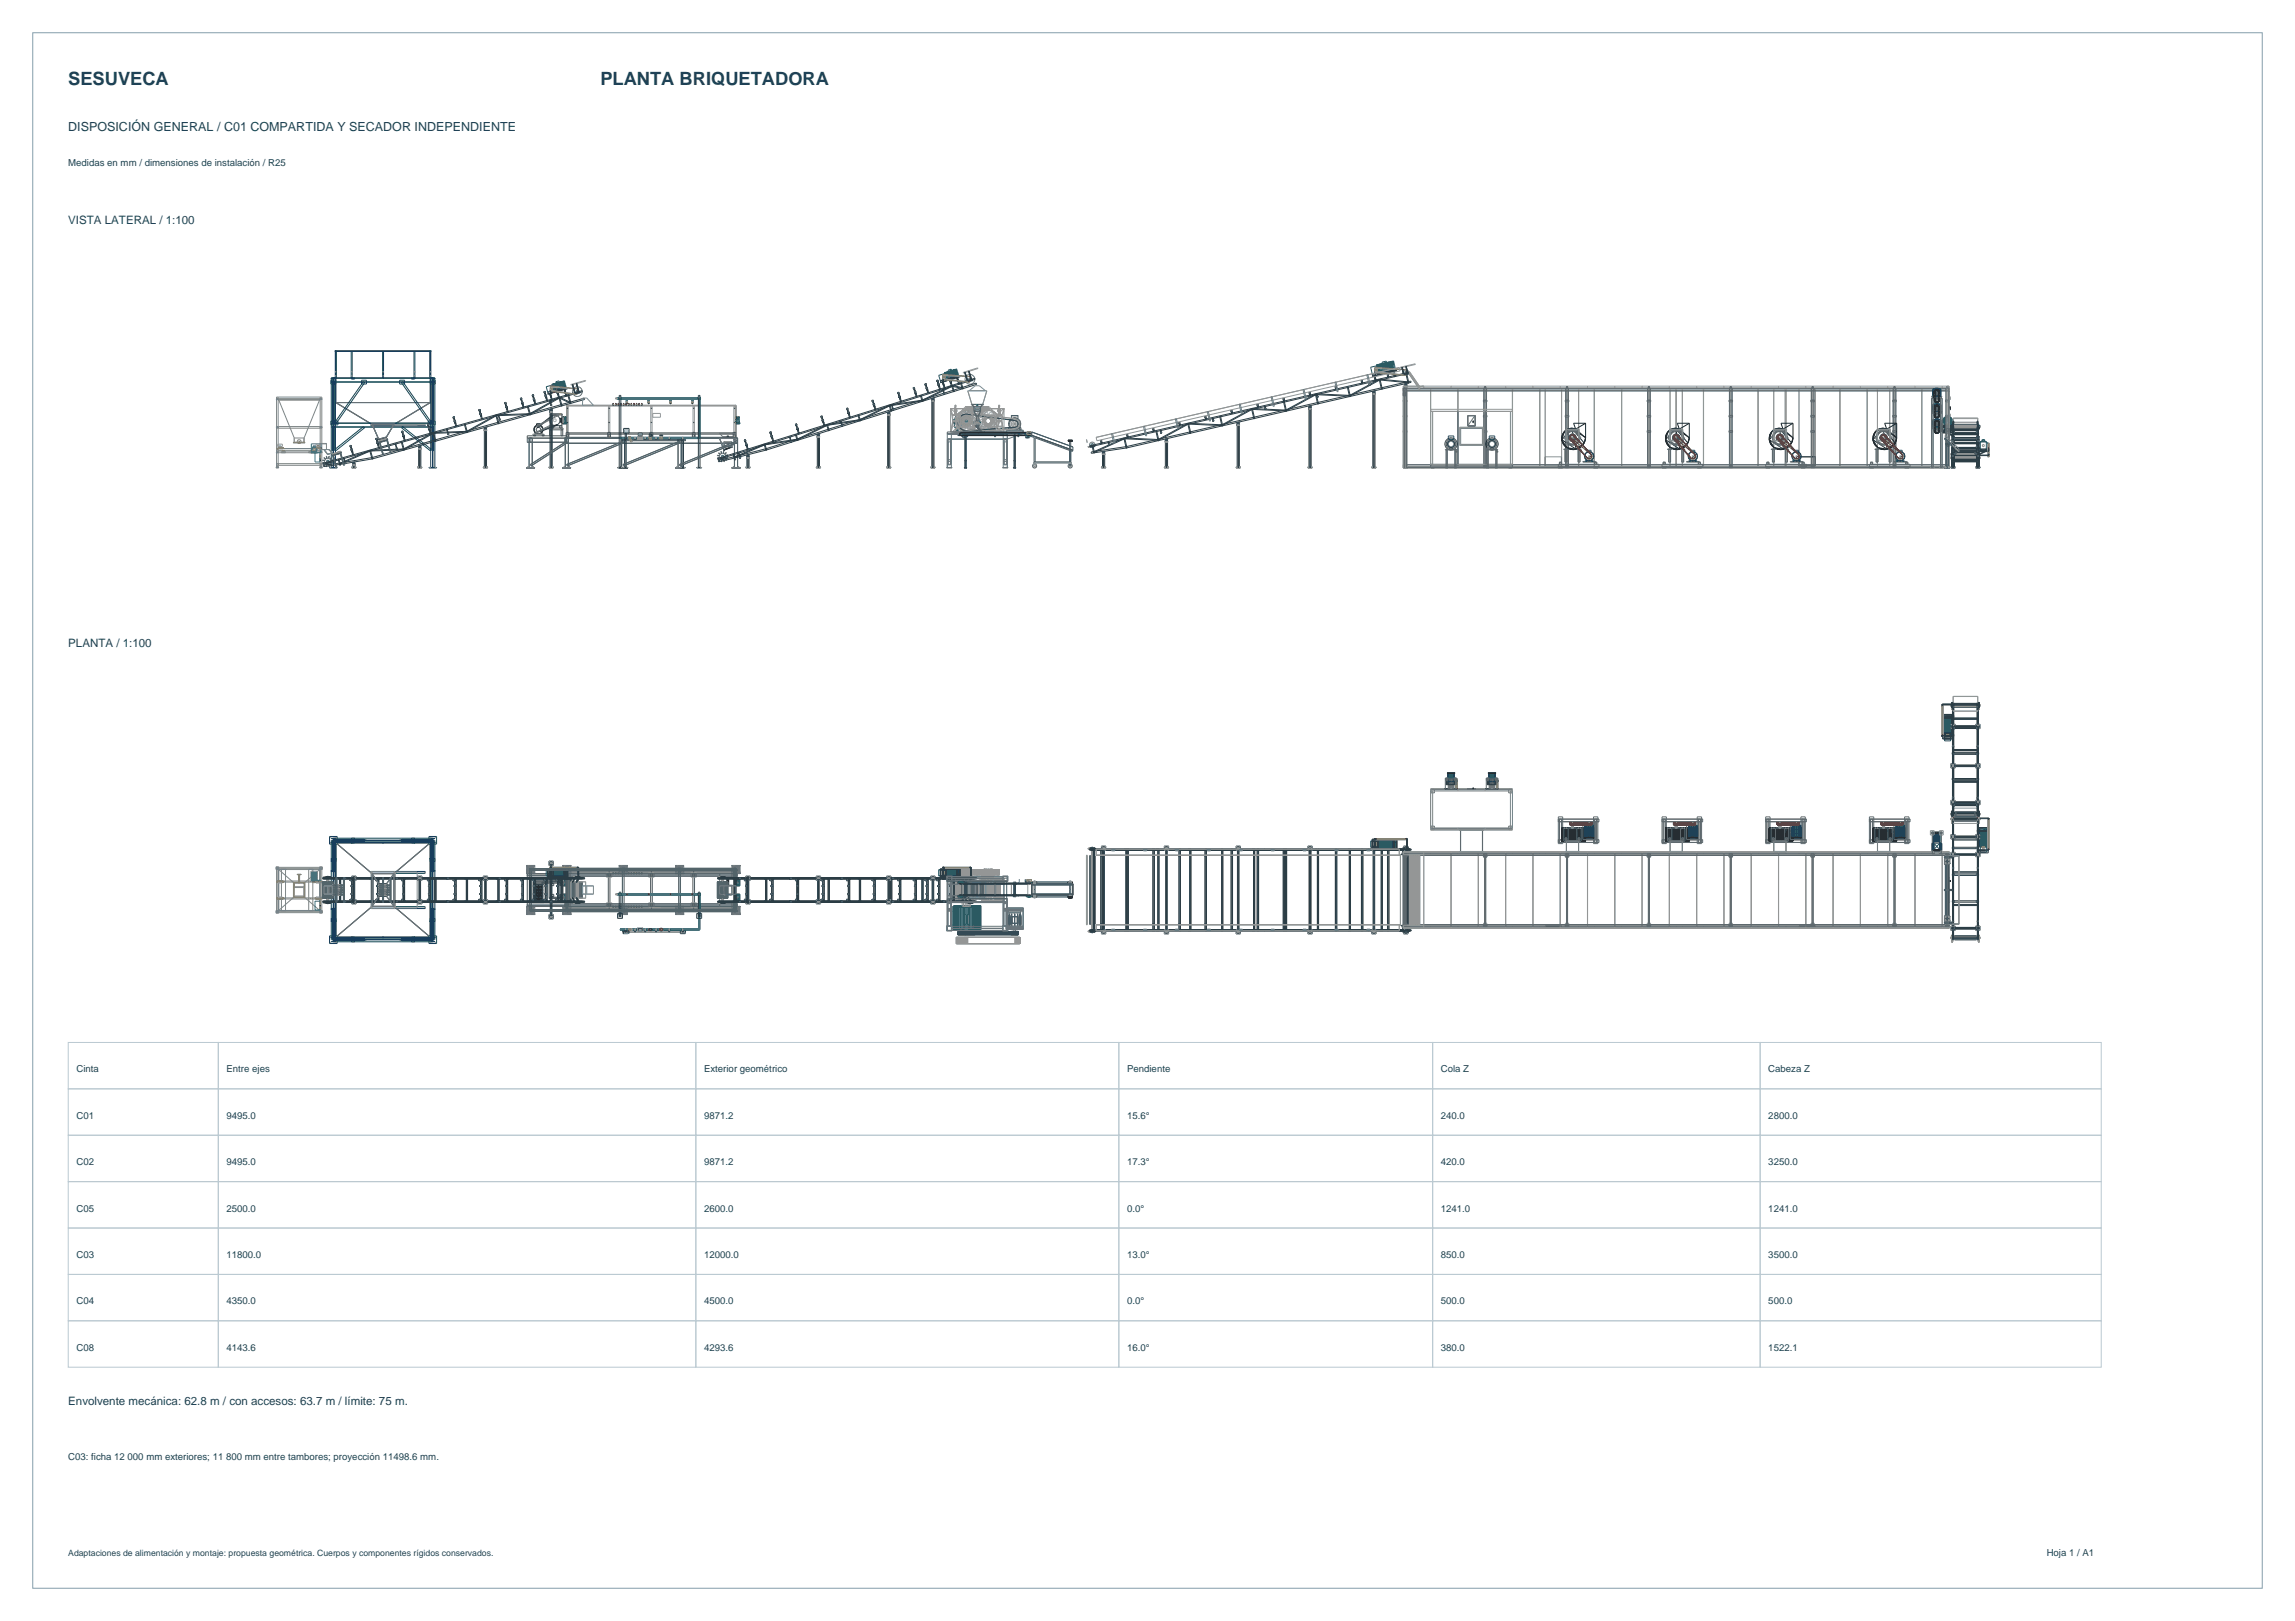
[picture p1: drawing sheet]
<svg xmlns="http://www.w3.org/2000/svg" width="841mm" height="594mm" viewBox="0 0 841 594" stroke-linecap="round" stroke-linejoin="round" font-family="sans-serif">
<defs><g id="words">
<g font-size="6.7" fill="#1c4152">
<text x="25" y="31">SESUVECA</text>
<text x="220" y="31">PLANTA BRIQUETADORA</text>
</g>
<text font-size="4.6" fill="#1c4152" x="25" y="48">DISPOSICIÓN GENERAL / C01 COMPARTIDA Y SECADOR INDEPENDIENTE</text>
<g font-size="4.2" fill="#1c4152">
<text x="25" y="82">VISTA LATERAL / 1:100</text>
<text x="25" y="237">PLANTA / 1:100</text>
<text x="25" y="515">Envolvente mecánica: 62.8 m / con accesos: 63.7 m / límite: 75 m.</text>
</g>
<g font-size="3.5" fill="#1c4152">
<text x="25" y="61">Medidas en mm / dimensiones de instalación / R25</text>
<text x="28" y="393">Cinta</text>
<text x="83" y="393">Entre ejes</text>
<text x="258" y="393">Exterior geométrico</text>
<text x="413" y="393">Pendiente</text>
<text x="528" y="393">Cola Z</text>
<text x="648" y="393">Cabeza Z</text>
<text x="28" y="410">C01</text>
<text x="83" y="410">9495.0</text>
<text x="258" y="410">9871.2</text>
<text x="413" y="410">15.6°</text>
<text x="528" y="410">240.0</text>
<text x="648" y="410">2800.0</text>
<text x="28" y="427">C02</text>
<text x="83" y="427">9495.0</text>
<text x="258" y="427">9871.2</text>
<text x="413" y="427">17.3°</text>
<text x="528" y="427">420.0</text>
<text x="648" y="427">3250.0</text>
<text x="28" y="444">C05</text>
<text x="83" y="444">2500.0</text>
<text x="258" y="444">2600.0</text>
<text x="413" y="444">0.0°</text>
<text x="528" y="444">1241.0</text>
<text x="648" y="444">1241.0</text>
<text x="28" y="461">C03</text>
<text x="83" y="461">11800.0</text>
<text x="258" y="461">12000.0</text>
<text x="413" y="461">13.0°</text>
<text x="528" y="461">850.0</text>
<text x="648" y="461">3500.0</text>
<text x="28" y="478">C04</text>
<text x="83" y="478">4350.0</text>
<text x="258" y="478">4500.0</text>
<text x="413" y="478">0.0°</text>
<text x="528" y="478">500.0</text>
<text x="648" y="478">500.0</text>
<text x="28" y="495">C08</text>
<text x="83" y="495">4143.6</text>
<text x="258" y="495">4293.6</text>
<text x="413" y="495">16.0°</text>
<text x="528" y="495">380.0</text>
<text x="648" y="495">1522.1</text>
<text x="25" y="535">C03: ficha 12 000 mm exteriores; 11 800 mm entre tambores; proyección 11498.6 mm.</text>
<text x="750" y="570">Hoja 1 / A1</text>
</g>
<text font-size="3.2" fill="#1c4152" x="25" y="570">Adaptaciones de alimentación y montaje: propuesta geométrica. Cuerpos y componentes rígidos conservados.</text>
</g></defs>
<path d="M12 12h817v570h-817z" fill="none" stroke="#859eab" stroke-width=".37"/>
<g fill="none" stroke="#667075" stroke-width=".37">
<path d="M123.1 138.5v9.1h34.5M136.4 155.5l-13.3-7.9 13.3 8M136.4 155.5l-.1 .1M136.4 155.5l8 .1M136.4 155.6h8M136.4 155.5v.1M157.6 147.5l-13.2 8.1M157.6 147.5l.1 .1M157.7 147.6l-13.3 8M157.7 147.5h-34.7v-9h34.7l-.1 9.1M123 308.9v34.5M123 308.9h34.7l-13.3 11.2"/>
<path d="M123.1 308.9l13.3 11.2v12.1h8M123.1 308.8h34.5v34.7h-34.5zM136.4 332.1l-13.3 11.3M144.4 320.1v12.1M144.4 332.2l13.2 11.2M144.4 320.1h-8.1v12h8.1l13.3 11.3h-34.7"/>
</g>
<g fill="none" stroke="#123d61" stroke-width=".37">
<path d="M121.3 139.3h1.8v1.4h-1.8zM121.4 139.9h38M121.4 138.6h38M121.9 139.9v15.3h.6v-15.3M122.2 138.5l-.1 32.8M122.2 138.5v32.8M122.7 128.5h35.3v.3h-35.3zM122.9 128.8v9.7M122.9 138.5v32.8M123.1 128.5v10M123.1 128.5v10.4h-1.7M123.2 128.8v9.7"/>
<path d="M128.7 128.8v9.7M128.8 138.5v.4h1.2v-.4M129 128.8v9.7M132.5 139.3h1.8v1.4h-1.8zM133.1 139.9l.5 .3-10.4 15-.5-.4zM140.2 128.8v9.7M140.5 128.8v9.7M146.5 139.3h1.8v1.4h-1.8zM150.8 138.5v.4h1.2v-.4M151.7 128.8v9.7M152 128.8v9.7M157.5 128.8v9.7"/>
<path d="M157.6 128.5v10.4h1.8M157.7 139.3h1.8v1.4h-1.8zM157.9 128.8l-.1 42.5M158.3 139.9v15.3h.6v-15.3M158.6 138.5l-.1 32.8M121.3 154.3h2.5v1.4h-2.5zM121.4 156.4h37.2M121.4 155.1h37.2M121.4 156.5h37.2M121.4 155h37.2M121.4 140h38M121.9 156.3h.6v8.8h-.6z"/>
<path d="M121.9 140.2h.6M121.9 154.8h.6M121.9 156.8h.6M122 154.3v1.4M123.1 154.3v1.4M136 155.5h19.8v.5h-19.8zM136 155.8h19.8M147.1 140.2l.5-.3 10.5 14.9-.5 .4zM147.5 156.3l10.5 8.4-.4 .4-10.4-8.3zM156.9 154.3h2.6v1.4h-2.6zM157.7 154.3v1.4M158.3 140.2h.6"/>
<path d="M158.3 154.8h.6M158.3 156.3h.6v8.8h-.6zM158.3 156.8h.6M158.7 154.3v1.4M120.8 171.3h2.8v.2h-2.8zM121.4 171.3v-32.8h38v32.8M121.9 164.7h.6M122.7 164.7l10.5-8.4 .4 .5-10.5 8.3zM157.2 171.3h2.8v.2h-2.8zM158.3 164.7h.6M120.8 306.5h2.8v2.8h-2.8zM121.4 314.5h1.7v1.2h-1.7"/>
<path d="M121.4 307.9h38v36.4h-38zM121.4 308.6h1.5M121.9 308.4h.6v10.9l-.6 .1zM121.9 308.9h.6M121.9 318.9h.6M121.9 319h.6M122.2 307.2v37.9M122.2 307.3v37.7M122.7 307.6h10.9v.6h-10.9zM122.7 308.9h.4v-.4h34.5v35.3h-34.5v-.4h-.4zM122.7 307.6v.6M122.9 314.5h.3v.3h-.3z"/>
<path d="M122.9 307.2l-1.5 .1h38l-1.6-.1M122.9 307.9v36.4M123.1 308.6l-1.8 .1 38.2-.1-1.8 .1M123.1 319.1h-1.8l1.8 .1M123.1 308.9v34.5M123.1 307.6v.6M123.1 308.8h34.5M123.8 308l-1.8-.1h36.7l-1.8 .1M128.7 308.6v.4h.3v-.4M128.8 307.2v1.7h1.2v-1.7M132.5 308h1.8M133.1 307.6v.6"/>
<path d="M133.2 307.6v.6M133.6 307.6v.6M136 319.3h19.8v.7h-19.8zM136 319.4h19.8M140.2 308.6v.4h.3v-.4M146.5 308h1.8M147.1 307.6h10.9v.6h-10.9zM147.5 307.6v.6M147.6 307.6v.6M150.8 307.2v1.7h1.2v-1.7M151.7 308.6v.4h.3v-.4M157.2 306.5h2.8v2.8h-2.8z"/>
<path d="M157.6 307.6v.6M157.6 308.9h.4v34.5h-.4M157.6 315.7h1.8M157.6 314.5h1.8M157.7 319.1h1.8l-1.8 .1M157.8 307.9v36.4M157.8 308.6h1.6M157.9 314.5h-.4v.3h.4M158.3 308.4h.6v10.9l-.6 .1zM158.3 308.9h.6M158.3 318.9h.6M158.3 319h.6"/>
<path d="M158.6 307.2v37.9M121.4 336.5h1.7v1.2M121.4 337.7l1.8 .1v-.3h-.3v.3M121.9 332.9h.6v10.9h-.6zM121.9 333.4h.6M121.9 332.9h.6M121.9 333.3h.6M122.9 326h.3v.3h-.3zM123.1 333.1h-1.8l1.8 .1M136 332.2h19.8v.7h-19.8zM136 332.8h19.8M157.6 336.5h1.8"/>
<path d="M157.7 333.1h1.8l-1.8 .1M157.9 326h-.4v.3h.4M157.9 337.5h-.4v.3l1.9-.1M158.3 332.9h.6v10.9h-.6zM158.3 333.4h.6M158.3 332.9h.6M158.3 333.3h.6M120.8 342.9h2.8v2.8h-2.8zM121.4 343.7h1.5M121.9 343.3h.6M122 344.4h36.7M122.7 344h10.9v.6h-10.9z"/>
<path d="M122.7 344v.6M122.9 345.1l-1.5-.1h38l-1.6 .1M123.1 343.5l-1.8 .1 38.2-.1-1.8 .1M123.1 344v.6M123.1 343.4h34.5M123.8 344.3v.1M128.7 343.3h.3v.3h-.3zM128.8 345.1v-1.7h1.2v1.7M132.5 344.3v.1M133.1 344v.6M133.2 344v.6M133.6 344v.6"/>
<path d="M134.3 344.3v.1M140.2 343.3h.3v.3h-.3zM146.5 344.3v.1M147.1 344h10.9v.6h-10.9zM147.5 344v.6M147.6 344v.6M148.3 344.3v.1M150.8 345.1v-1.7h1.2v1.7M151.7 343.3h.3v.3h-.3zM156.9 344.3v.1M157.2 342.9h2.8v2.8h-2.8zM157.6 344v.6"/>
<path d="M157.8 343.7h1.6M158.3 343.3h.6"/>
</g>
<g fill="none" stroke="#919696" stroke-width=".37">
<path d="M123 136.1l.1 .3zM123 137.6l.1 .3zM123 137.7h.1M123 136.2h.1M128.8 137.6l.1 .3zM128.8 136.1l.1 .3zM140.3 137.6l.1 .3zM140.3 136.1l.1 .3zM151.8 137.6l.1 .3zM151.8 136.1l.1 .3zM157.8 137.6l.1 .3zM157.8 137.7h.1"/>
<path d="M157.8 136.1l.1 .3zM157.8 136.2h.1M353 136.5l5.3-1.7 .1 .2-5.4 1.7zM513.2 134.6l5.4-1.3 .1 .3-5.5 1.2zM136 155.6l19.8 .1-19.8-.2 8.8 .1M136.4 155.5v.1M144.4 155.5v.1M209.2 140.9l5.4-1.5v.2l-5.4 1.5zM715.7 153.2h9v1.7h-9zM715.7 153.4h9M715.7 154.7h9M121 171.2l.3 .1z"/>
<path d="M121.1 171.2v.1M121.2 171.2v.1M123 171.2l.3 .1zM123.1 171.2v.1M123.2 171.2v.1M157.4 171.2l.3 .1zM157.7 171.2v.1M159.4 171.2l.3 .1zM159.5 171.2v.1M159.7 171.2v.1M712.9 171.4h.1M713 171.2v.2"/>
<path d="M713.1 171.4h-.3M714.1 171.4h.1M714.2 171.2v.2M714.3 171.4h-.3M715.7 164.4h9v.3h-9zM715.7 255.2h9v5.4h-9zM715.7 255.2h9M715.7 260.5h9M715.7 296.1h9v5.6h-9zM121.1 308.8l.1 .2zM121.1 306.8l.1 .2zM123 314.5l.1 .3z"/>
<path d="M123 314.6h.1M123 314.7h.1M123.1 308.8l.1 .2zM123.1 306.8l.1 .2zM128.7 308.6l.3 .1zM128.8 308.6v.1M128.9 308.6v.1M136 319.4h8.8v13.4h-8.8zM136.4 319.4v13.4M140.2 308.6l.3 .1zM140.4 308.6v.1M144.4 319.4v13.4"/>
<path d="M151.7 308.6l.2 .1zM151.8 308.6v.1M155.8 319.4v.6M157.5 308.8l.2 .2zM157.5 306.8l.2 .2zM157.8 314.5l.1 .3zM157.8 314.6h.1M157.8 314.7h.1M159.5 308.8l.2 .2zM159.5 306.8l.2 .2zM513.2 313.1h5.5v26h-5.5zM513.2 313.1v26"/>
<path d="M518.6 313.1v26M712.8 316.2h.1M712.8 315h.1M712.8 315.1h.1M712.8 316.3h.1M712.8 316.1v.1M712.8 314.9v.1M712.8 315.1v.1M712.8 316.1l.1 .1M712.8 314.9l.1 .1M712.8 316.1h.1M712.8 316.4h.1"/>
<path d="M712.9 315h.1M712.9 316.3h-.1M712.9 316.2h.1M712.9 315.1h-.1M712.9 316.4h.1M712.9 316.1h.1M712.9 315.2h.1M712.9 314.9l-.1 .1M712.9 314.9h.1M712.9 316.1v.1M712.9 316.1h-.1M712.9 314.9v.1"/>
<path d="M712.9 314.9h-.1M712.9 316.3l-.1 .1M712.9 315.1h.1M712.9 316.3h.1M712.9 315.1l-.1 .1M712.9 316.3v.1M712.9 315.1v.1M713 316.1v.1M713 316.3v.1M713 314.9v.1M713 315.1v.1M713 316.3h.1"/>
<path d="M713 315.1h.1M713 316.1h.1M713 316.4h-.1M713 314.9h.1M713 315.2h-.1M713 316.2h.1M713 316.3l.1 .1M713 315.1l.1 .1M713 316.4h.1M713 315.2h.1M713 316.1l.1 .1M713 314.9l.1 .1"/>
<path d="M713 315h.1M713.1 314.9h.1M713.1 314.9l-.1 .1M713.1 316.2l-.1 .2M713.1 315l-.1 .2M713.1 316.1v.1M713.1 316.1l-.1 .1M713.1 316.3v.1M713.1 315.1v.1M713.1 316.2h.1M713.1 316.2h-.1M713.1 316.3h.1"/>
<path d="M713.1 315h.1M713.1 315h-.1M713.1 315.1h.1M714 316.2h.1M714 315h.1M714 315v.1M714 316.3h.1M714 314.9l.1 .1M714 315.1v.1M714 316.1l.1 .1M714 316.1h.1M714 314.9h.1"/>
<path d="M714 316.4h.1M714.1 316.3h-.1M714.1 316.2h.1M714.1 315.1h-.1M714.1 315h.1M714.1 316.3h.1M714.1 315.1h.1M714.1 316.4h.1M714.1 316.1h.1M714.1 315.2h.1M714.1 314.9h.1M714.1 314.9l-.1 .1"/>
<path d="M714.1 316.1h-.1M714.1 314.9h-.1M714.1 315.1l-.1 .1M714.1 316.3l-.1 .1M714.1 315.1v.1M714.1 316.3v.1M714.2 316.1v.1M714.2 316.3v.1M714.2 314.9v.1M714.2 315.1v.1M714.2 316.3h.1M714.2 315.1h.1"/>
<path d="M714.2 316.1h.1M714.2 316.4h-.1M714.2 314.9h.1M714.2 315.2h-.1M714.2 316.2h.1M714.2 316.3l.1 .1M714.2 315.1l.1 .1M714.2 316.4h.1M714.2 315.2h.1M714.2 316.1l.1 .1M714.2 314.9l.1 .1M714.2 315h.1"/>
<path d="M714.3 314.9l-.1 .1M714.3 314.9h.1M714.3 315.2h-.1M714.3 316.2l-.1 .2M714.3 315l-.1 .2M714.3 316.1v.1M714.3 316.1l-.1 .1M714.3 316.3v.1M714.3 315.1v.1M714.3 316.2h.1M714.3 316.2h-.1M714.3 315h.1"/>
<path d="M714.3 315h-.1M714.3 315.1h.1M714.3 316.3h.1M123 326v.3zM123 337.5l.1 .3zM123 337.6h.1M123 337.7h.1M123 326.1h.1M136 332.1h8.8M136 320.1h8.8M155.8 332.2v.6M157.8 326v.3z"/>
<path d="M157.8 337.5l.1 .3zM157.8 337.6h.1M157.8 337.7h.1M157.8 326.1h.1M209.2 323.1h5.4v6h-5.4zM209.2 323.1v6M214.6 323.1v6M353 323.1h5.4v6h-5.4zM353 323.1v6M358.3 323.1v6M712.8 337.2h.1M712.8 336h.1"/>
<path d="M712.8 336.1h.1M712.8 337.3h.1M712.8 337.1v.1M712.8 335.9v.1M712.8 337.4h.1M712.8 335.9l.1 .1M712.8 336.2h.1M712.8 337.1l.1 .1M712.8 337.1h.1M712.8 335.9h.1M712.9 337.3h-.1M712.9 337.3h.1"/>
<path d="M712.9 336.1h-.1M712.9 336h.1M712.9 336.1h.1M712.9 337.2h.1M712.9 337.4h.1M712.9 337.1h.1M712.9 336.2h.1M712.9 335.9h.1M712.9 337.1v.1M712.9 337.1h-.1M712.9 335.9v.1M712.9 335.9h-.1"/>
<path d="M712.9 337.3l-.1 .1M712.9 336.1l-.1 .1M712.9 336.1v.1M712.9 337.3v.1M713 337.1v.1M713 337.3v.1M713 335.9v.1M713 336.1v.1M713 337.3h.1M713 336.1h.1M713 337.1h.1M713 337.4h-.1"/>
<path d="M713 335.9h.1M713 336.2h-.1M713 337.2h.1M713 337.3l.1 .1M713 336h.1M713 336.1l.1 .1M713 337.4h.1M713 336.2h.1M713 337.1l.1 .1M713 335.9l.1 .1M713.1 337.1h.1M713.1 337.1l-.1 .1"/>
<path d="M713.1 337.2l-.1 .2M713.1 336l-.1 .2M713.1 337.1v.1M713.1 335.9v.1M713.1 335.9l-.1 .1M713.1 337.2h.1M713.1 337.2h-.1M713.1 337.3h.1M713.1 336h.1M713.1 336h-.1M713.1 336.1h.1M714 337.2h.1"/>
<path d="M714 336h.1M714 336.1h.1M714 337.3h.1M714 337.1l.1 .1M714 337.4h.1M714 335.9l.1 .1M714 335.9h.1M714 336.2h.1M714 337.1h.1M714.1 336h.1M714.1 337.3h-.1M714.1 336.1h-.1"/>
<path d="M714.1 337.3h.1M714.1 337.2h.1M714.1 337.4h.1M714.1 337.1h.1M714.1 336.2h.1M714.1 335.9h.1M714.1 337.1h-.1M714.1 335.9h-.1M714.1 336.1l-.1 .1M714.1 337.3l-.1 .1M714.1 336.1h.1M714.1 336.1v.1"/>
<path d="M714.1 337.3v.1M714.2 337.1v.1M714.2 337.3v.1M714.2 335.9v.1M714.2 336.1v.1M714.2 337.3h.1M714.2 336.1h.1M714.2 337.1h.1M714.2 337.4h-.1M714.2 335.9h.1M714.2 336.2h-.1M714.2 337.2h.1"/>
<path d="M714.2 337.3l.1 .1M714.2 336h.1M714.2 336.1l.1 .1M714.2 337.4h.1M714.2 336.2h.1M714.2 337.1l.1 .1M714.2 335.9l.1 .1M714.3 335.9l-.1 .1M714.3 336.2h-.1M714.3 337.1l-.1 .1M714.3 337.4h-.1M714.3 337.2l-.1 .2"/>
<path d="M714.3 336l-.1 .2M714.3 337.1v.1M714.3 337.3v.1M714.3 335.9v.1M714.3 336.1v.1M714.3 337.2h.1M714.3 337.2h-.1M714.3 336h.1M714.3 336h-.1M714.3 336.1h.1M714.3 337.3h.1M121.1 343.2l.1 .3z"/>
<path d="M121.1 345.2l.1 .3zM123.1 343.2l.1 .3zM123.1 345.2l.1 .3zM128.7 343.4l.3 .1zM128.8 343.4v.1M128.9 343.4v.1M140.2 343.4l.3 .1zM140.4 343.4v.1M151.7 343.4l.3 .1zM151.8 343.4v.1M157.5 343.2l.2 .3zM157.5 345.2l.2 .3z"/>
<path d="M159.5 343.2l.2 .3zM159.5 345.2l.2 .3z"/>
</g>
<path d="M144.9 155.7l8 .1zM144.9 319.5h8v13.2h-8z" fill="none" stroke="#878f94" stroke-width=".37"/>
<g fill="none" stroke="#7d8785" stroke-width=".37">
<path d="M101.2 156.4h.8M101.2 146.3h16.8M101.3 145.9h.6M101.3 156.9h16.6M101.3 156.3h16.6M101.3 146.1h16.6M101.9 146.3v.3h15.5M101.9 145.5v25.8M102 156.4h-.8v.2h.8M102 146.2h-.8v.2h.8M102.1 146.3v.3M117.1 146.3v.3"/>
<path d="M117.2 146.2h.8v.2zM117.2 156.4h.8v.2zM117.2 156.4h.8M117.3 145.9h.6M117.3 145.5v25.8M101.1 171.3h1v.2h-1zM101.2 171.2h.8M101.2 165.8h.8M101.3 171.3v-25.8h16.6v25.8M101.3 170.5h16.6M101.3 169.9h16.6M101.3 165.9h16.6"/>
<path d="M101.3 165.3h16.6M101.7 164.4h15.8v.6h-15.8zM102 171.1h-.8v.2l.8-.1M102 165.7h-.8v.1h.8M103.1 165.9v-.4h1.5v.4M107.8 160.5l-5.7-14h15l-5.7 14M107.8 160.5h3.6M107.8 160.5v1.7h3.6v-1.7M113.1 165.9v-.4h1.5v.4M113.9 165.7h2.4v.4h-2.4zM117.1 171.3h1v.2h-1zM117.2 162.5h2.4v2.3h-2.4z"/>
<path d="M117.2 162.7h2.4M117.2 165.7h.8v.1zM117.2 171.1h.8v.2zM117.2 171.2h.8M117.2 165.8h.8M117.3 166.3v.9M101.1 317.6v1h17v-1h-1v17h1v-1h-17v1h1v-17zM101.2 318.1h.8M101.3 317.8h16.6v16.6h-16.6zM101.3 318.4h16.6M101.9 317.8v16.6M102 318h-.8v.2h.8"/>
<path d="M102.1 318.6l5.7 5M103.1 318.4v15.4M104.6 318.4v15.4M113.1 318.4v15.4M113.9 319.2h2.4v3.4h-2.4zM114.6 318.4v15.4M117.1 318.6l-5.7 5M117.2 318h.8v.2h-.8zM117.2 318.1h.8M117.3 317.8v16.6M117.4 318.4h-15.5v15.5h15.5M101.2 334.1h.8"/>
<path d="M101.3 333.8h16.6M101.7 322.8h15.8v.4h-15.8zM101.7 329h15.8v.4h-15.8zM102 334h-.8v.2h.8M107.8 323.6v5M107.8 323.6h3.6M107.8 328.6l-5.7 5M107.8 328.6h3.6M107.8 324.9h3.6M107.8 325.2h3.6M107.8 328.3h3.6M111.4 323.6v5"/>
<path d="M111.4 328.6l5.7 5M117.2 323.4h2.4v5.5h-2.4zM117.2 328.7h2.4M117.2 323.5h2.4M117.2 334h.8v.2zM117.2 334.1h.8M117.3 330.8v2.1"/>
</g>
<g fill="none" stroke="#96961f" stroke-width=".37">
<path d="M101.9 164.3l2-.1-2.4 .2h2.3M101.9 164.2h2M107.6 162.1h4v.2h-4zM109.5 161.8h.1M109.5 161.8v.1M109.5 161.9h.1M109.5 161.7v.1M109.6 161.9h.1M109.6 161.7h.1M109.7 161.9h-.1M109.7 161.7h.1M109.7 161.9h.1"/>
<path d="M109.8 161.9h-.1M109.8 161.7v.1M109.8 161.8h.1M115.9 164.3l2-.1-2.4 .2h2.3M115.9 164.2h2M101.5 322.8h2.3v.5h-2.3zM101.5 328.9h2.3v.5h-2.3zM101.9 323l2 .2zM101.9 329.1l2 .2zM101.9 329.1h2M101.9 323.1h2M107.6 323.4h4v5.4h-4z"/>
<path d="M108.9 320.4l1.4 .1zM109 320.4v.1M109.1 320.4v.1M109.3 320.4v.1M109.4 320.4l.1 3.1h.3l-.1-3M109.5 320.5v3M109.6 320.4v3.1M109.8 320.4v.1M110 320.4v.1M110.1 320.4v.1M110.2 320.4v.1M114.8 323.1v.3"/>
<path d="M114.9 323.1v.3M115 323.1v.3M115.1 323.1v.3M115.2 323.1v.3M115.3 323.1v.3M115.4 323.1v.3M115.5 328.9h2.3v.5h-2.3zM115.5 323.1h-.8v.3h.8v-.6h2.3v.5h-2.3M115.9 323l2 .2zM115.9 329.1l2 .2zM115.9 329.1h2M115.9 323.1h2"/>
<path d="M116.1 323.1v.3h1.1v-.3M116.2 323.1v.3M116.4 323.1v.3M116.5 323.1v.3M116.6 323.1v.3M116.8 323.1v.3M116.9 323.1v.3M117 323.1v.3M117.1 323.1v.3"/>
<circle cx="109.6" cy="161.8" r=".7"/>
<circle cx="115.1" cy="164.8" r=".4"/>
<circle cx="116.6" cy="163.8" r=".55"/>
</g>
<g fill="none" stroke="#059696" stroke-width=".37">
<path d="M102.1 164h1.1v.4h-1.1zM114.1 162.7h3.5v3.1h-3.5zM114.1 164.8l.3 .7 1 .3M114.2 164.8v.2M114.3 165.3l.4 .3M114.4 164h1.4v1.4h-1.4zM114.7 163.4h1v.4h-1zM114.9 165.7h.5M115.4 165.8v3.5h1.8v-3.5M115.8 164.1a.95 .95 0 0 0-1-.2 .95 .95 0 0 0-.6 .9M116 164.3v.3M116 165l-.6 .8"/>
<path d="M116.1 164h1.1v.4h-1.1zM116.1 164.8l-.1 .2M116.1 164.5v.6M116.1 164.5a1.02 1.02 0 0 0-1.1-.7 1.02 1.02 0 0 0-.9 1M114.1 319.9h2l-2 .1M114.2 319.5v3M114.3 319.5v3M114.5 319.5l-.1 3.6h1.4v-3.6M114.6 319.9v.1M114.7 319.5v3M114.9 319.5v3M115.1 319.5v3"/>
<path d="M115.4 319.5v3M115.4 319.9v.1M115.6 319.5v3M115.9 319.9v.1M116 319.5v3M102.1 322.8h1.1v.5h-1.1zM102.1 328.9h1.1v.5h-1.1zM102.2 322.8v.5M102.2 328.9v.5M102.3 322.8v.5M102.3 328.9v.5M102.4 322.8v.5"/>
<path d="M102.4 328.9v.5M102.5 322.8v.5M102.5 328.9v.5M102.6 322.8v.5M102.6 328.9v.5M102.7 322.8v.5M102.7 328.9v.5M102.8 322.8v.5M102.8 328.9v.5M102.9 322.8v.5M102.9 328.9v.5M103 322.8v.5"/>
<path d="M103 328.9v.5M114.1 322.6h3.5v.2h-3.5zM114.1 322.2h2M114.1 320.2h2h-2M114.1 320.4h2l-2 .1M114.1 320.7h2h-2M114.1 320.9h2l-2 .1M114.1 321.4h2l-2 .1M114.1 321.7h2h-2M114.1 321.9h2l-2 .1M114.1 321.2h2M114.2 322.5v-3h1.8v3"/>
<path d="M114.6 320.2h.1M114.6 320.4v.1M114.6 320.7h.1M114.6 320.9v.1M114.6 321.2h.1M114.6 321.4v.1M114.6 321.7h.1M114.6 321.9v.1M114.6 322.2h.1M114.7 320.8h1v1h-1M115.4 320.2h.1M115.4 320.4v.1"/>
<path d="M115.4 320.7h.1M115.4 320.9v.1M115.4 321.2h.1M115.4 321.4v.1M115.4 321.7h.1M115.4 321.9v.1M115.4 322.2h.1M115.4 330.2h1.8v3.2h-1.8zM115.9 320.2h.1M115.9 320.4v.1M115.9 320.7h.1M115.9 320.9v.1"/>
<path d="M115.9 321.2h.1M115.9 321.4v.1M115.9 321.7h.1M115.9 321.9v.1M115.9 322.2h.1M116.1 322.8h1.1v.5h-1.1zM116.1 328.9h1.1v.5h-1.1zM116.1 321.2h.1M116.1 322.2h.1M116.2 322.8v.5M116.2 328.9v.5M116.3 322.8v.5"/>
<path d="M116.3 328.9v.5M116.4 322.8v.5M116.4 328.9v.5M116.5 322.8v.5M116.5 328.9v.5M116.6 322.8v.5M116.6 328.9v.5M116.7 322.8v.5M116.7 328.9v.5M116.8 322.8v.5M116.8 328.9v.5M116.9 322.8v.5"/>
<path d="M116.9 328.9v.5M117 322.8v.5M117 328.9v.5"/>
<circle cx="102.6" cy="163.7" r=".4"/>
<circle cx="116.6" cy="163.7" r=".4"/>
</g>
<g fill="none" stroke="#4f9629" stroke-width=".37">
<path d="M117.2 168h.3v.4zM117.2 168.2h.3M117.2 168.1h.3M117.2 168.3h.3M117.2 331h.3v.3zM117.2 331.8h.3v.3zM117.2 332.6h.3v.3h-.3zM117.2 332.6h.3M117.2 332.7h.3M117.2 332.8h.3M117.2 331.8h.3M117.2 331.9h.3"/>
<path d="M117.2 332h.3M117.2 331.1h.3"/>
</g>
<g fill="none" stroke="#969638" stroke-width=".37">
<path d="M202.2 151.6l.2 .1zM202.3 151.6v.1M202.4 151.6v.1M205.2 151.6l.2 .1zM205.2 151.6v.1M205.3 151.6v.1M206 152.9l.1 .1zM206 153.2l.1 .1zM206 153.9l.1 .2zM206 154.7l.1 .1zM206 155h.1M206 154h.1"/>
<path d="M206 153.3h.1M206 154.7h.1M224.6 148l.2 .2zM225.5 148l.3 .2zM225.6 148v.2M225.7 148v.2M226.5 148l.2 .2zM226.6 148v.2M226.7 148v.2M227.4 148l.3 .2zM228.4 148l.2 .2zM228.5 148v.2"/>
<path d="M228.6 148v.2M229.3 148l.3 .2zM229.4 148v.2M229.5 148v.2M230.3 148l.2 .2zM231.2 148l.3 .2zM231.3 148v.2M231.4 148v.2M232.2 148l.2 .2zM232.4 148v.2M233.1 148l.3 .2zM233.2 148v.2"/>
<path d="M233.3 148v.2M234.1 148l.2 .2zM234.2 148v.2M234.3 148v.2M235 148l.3 .2zM269.5 153.9l.1 .2zM269.5 154h.1M269.5 153.2l.1 .1zM269.5 153.3h.1M269.5 152.9l.1 .1zM269.5 154.7l.1 .1zM269.5 154.7h.1"/>
<path d="M269.5 155l.1 .1zM101.7 164.1l.1 .3zM101.7 164.3h.1M102.1 164h.1M103 164h.1M103 163.9v.1M103.3 164.1l.1 .3zM103.3 164.3h.1M103.4 165h.1M103.4 165v.1M104.1 165.1h.1M107.5 162.1l.2 .3z"/>
<path d="M107.9 162h.1M107.9 161.9v.1M111.3 162h.1M111.6 162.1l.1 .3zM113.8 165.1h.1M114.5 165.1h.1M115.7 164.1l.1 .3zM115.7 164.3h.1M116.1 164h.1M117 164h.1M117.2 167.1l.1 .5zM117.3 164.1l.1 .3z"/>
<path d="M117.3 164.3h.1M207.9 160.2l.2 .1zM207.9 160.2v.1M223.1 160.2l.2 .1zM238.6 160.2l.2 .1zM238.8 160.2v.1M254.1 160.2l.2 .1zM254.3 160.2v.1M269.1 160.2l.2 .1zM269.1 160.2v.1M224.7 319.9l.1 .2zM225.6 319.9l.1 .2z"/>
<path d="M226.6 319.9l.1 .2zM227.5 319.9l.1 .2zM228.5 319.9l.1 .2zM229.4 319.9l.1 .2zM230.4 319.9l.1 .2zM231.3 319.9l.1 .2zM232.3 319.9l.1 .2zM233.2 319.9l.1 .2zM234.2 319.9l.1 .2zM235.1 319.9l.1 .2zM101.7 323l.1 .2zM101.7 329.1l.1 .2z"/>
<path d="M101.7 329.1h.1M101.7 329.2h.1M101.7 323h.1M101.7 323.1h.1M102.3 329.2h.1M102.2 323v.2M102.2 323h.1M102.3 323v.1M102.3 329.2l-.1 .1M102.3 323.1l-.1 .1M103 323h.1M103 329.1h.1"/>
<path d="M103.3 323l.1 .2zM103.3 329.1l.1 .2zM103.3 323l.1 .1M103.3 329.1v.1M104.1 323v.1M104.1 329.1v.1M104.1 329.1l.1 .1M104.1 323l.1 .1M104.2 323.1h.1M104.2 329.2h.1M104.2 329.2h-.1M104.2 323.1h-.1"/>
<path d="M107.5 323.3l.2 5.7zM107.9 323.7h.1M107.9 328.5h.1M111.3 323.7v.1M111.3 328.6h.1M111.3 323.8h.1M111.3 323.7h.1M111.6 323.3l.1 5.7zM113.8 323v.1M113.8 329.1v.1M113.8 329.1l.1 .1M113.8 323l.1 .1"/>
<path d="M113.9 323.1h.1M113.9 329.2h.1M113.9 329.2h-.1M113.9 323.1h-.1M114.5 323.1h.1M114.5 329.2h.1M114.5 323v.1M114.5 329.1v.1M115.7 323l.1 .2zM115.7 329.1l.1 .2zM115.7 329.1h.1M115.7 329.2h.1"/>
<path d="M115.7 323h.1M115.7 323.1h.1M116.1 323v.1M116.2 329.3h.1M116.1 329.2l.1 .1M116.1 323.1l.1 .1M116.2 323v.2M116.2 323h-.1M117.1 329.2h.1M117 323v.2M117 323h.1M117.1 323v.1"/>
<path d="M117.1 329.2l-.1 .1M117.1 323.1l-.1 .1M117.2 330.4l.1 .2zM117.3 323l.1 .2zM117.3 329.1l.1 .2zM117.3 329.1h.1M117.3 329.2h.1M117.3 323h.1M117.3 323.1h.1M202.3 328.4l.1 .2zM202.3 323.7l.1 .2zM205.2 328.4l.1 .2z"/>
<path d="M205.2 323.7l.1 .2zM206 322.1h.1M206 322.4l.1 .2zM206 323.2l.1 .2zM206 323.9l.1 .2zM206 324.3h.1M206 327.8h.1M206 328.1l.1 .2zM206 328.9h.1M206 329.6h.1M206 330l.1 .1zM206 323.3h.1"/>
<path d="M206 327.9h.1M206 328.3h.1M206 329.7h.1M206 330.1h.1M206 322.2h.1M206 322.6h.1M206 324h.1M207.9 332.1h.1M208.1 331.2h.1M207.9 321.1h.1M208.1 320.2h.1M208.1 331.2l-.1 .1"/>
<path d="M208.1 320.2l-.1 .1M223.1 331.2h.2M223.1 320.2h.2M223.1 331.2l.1 .1M223.1 320.2l.1 .1M223.2 332.1h.1M223.2 331.3h.1M223.2 321.1h.1M223.2 320.3h.1M223.3 331.2v.1M223.3 320.2v.1M224.7 332.1l.1 .2z"/>
<path d="M225.6 332.1l.1 .2zM226.6 332.1l.1 .2zM227.5 332.1l.1 .2zM228.5 332.1l.1 .2zM229.4 332.1l.1 .2zM230.4 332.1l.1 .2zM231.3 332.1l.1 .2zM232.3 332.1l.1 .2zM233.2 332.1l.1 .2zM234.2 332.1l.1 .2zM235.1 332.1l.1 .2zM238.6 331.2l.1 .1"/>
<path d="M238.6 320.2l.1 .1M238.7 332.1h.1M238.7 331.3h.1M238.7 321.1h.1M238.7 320.3h.1M254.1 331.2l.1 .1M254.1 320.2l.1 .1M254.2 332.1h.1M254.2 331.3h.1M254.2 321.1h.1M254.2 320.3h.1M269.1 332.1h.1"/>
<path d="M269.3 331.2h.1M269.1 321.1h.1M269.3 320.2h.1M269.3 331.2l-.1 .1M269.3 320.2l-.1 .1M269.5 322.1h.1M269.5 322.4l.1 .2zM269.5 323.2l.1 .2zM269.5 323.9l.1 .2zM269.5 324.3h.1M269.5 327.8h.1M269.5 328.1l.1 .2z"/>
<path d="M269.5 328.9h.1M269.5 329.6h.1M269.5 330l.1 .1zM269.5 323.3h.1M269.5 327.9h.1M269.5 328.3h.1M269.5 329.7h.1M269.5 330.1h.1M269.5 322.2h.1M269.5 322.6h.1M269.5 324h.1"/>
</g>
<g fill="none" stroke="#969696" stroke-width=".37">
<path d="M516.7 136.5v1M516.9 136.8v1M517.2 137.2v1M517.4 137.5v1M517.6 137.9v1M517.9 138.2v1M518.1 138.6v1M518.4 138.9v1M518.6 139.3v1M518.8 139.6v1M519.1 139.9v1M195.2 159.1h4.2v.4h-4.2z"/>
<path d="M206.3 153.1v1.9zM206.3 153.7h.1M206.3 154h.1M206.3 153.4h.1M206.3 153.2h.1M206.3 154.3h.1M206.3 154.6h.1M206.3 154.8h.1M207.7 148.8h62v-.3h-.2l-.1 10.6h-.5v-10.3M207.7 158.6h62v.4h-62M208 148.8v-.3h-.3v10.6h.5v-10.3M223 148.8v10.3h.5v-10.3"/>
<path d="M238.5 148.8v10.3h.5v-10.3M239.2 151.5h2.8v1.4h-2.8zM254 148.8v10.3h.5v-10.3M352.6 158.6h24zM357.7 155.9l2.2 2.6zM358.1 156.3h.1M358.5 155.8l-.3 .5zM358.6 158.6h.1M360 158.5h-.1M364.6 158.6h.1M370.6 158.6h.1M514.2 144h.8v27.5"/>
<path d="M519.3 140.3v1M519.5 140.6v1M519.8 141v1M520 141.3v1M520.2 141.7v1l-3.7-5.5v-1l3.7 5.5 1.5-.2v.8M521.7 141.5h192.5v30h-200v-29.2h200M524.2 142.3v29.2M524.2 150.8h30M524.2 150h30M531.7 141.5v.8M534.2 142.3v29.2M541.7 141.5v.8"/>
<path d="M541.8 141.5h.1M544.2 142.3v29.2M551.7 141.5h.1M551.8 141.5l-.1 .8M554.2 142.3v29.2M561.7 141.5h.1M561.8 141.5l-.1 .8M564.2 142.3v29.2M566.2 142.3v29.2M571.7 141.5v.8M572.2 142.3v29.2M574 142.3v29.2"/>
<path d="M574 157.5h4.5M574.2 142.3v29.2M578.5 142.3v29.2M581.7 141.5v.8M584.2 142.3v29.2M591.7 141.5v.8M594.2 142.3v29.2M601.7 141.5v.8M601.8 141.5h.1M604.2 142.3v29.2M611.7 141.5v.8M611.8 141.5h.1"/>
<path d="M612 142.3v29.2M612 157.5h4.5M614.2 142.3v29.2M616.5 142.3v29.2M621.7 141.5h.1M621.8 141.5l-.1 .8M624.2 142.3v29.2M631.7 141.5v.8M634.2 142.3v29.2M641.7 141.5v.8M644.2 142.3v29.2M650 142.3v29.2"/>
<path d="M650 157.5h4.5M651.7 141.5v.8M654.2 142.3v29.2M654.5 142.3v29.2M659.2 142.3v29.2M661.7 141.5v.8M664.2 142.3v29.2M665.2 142.3v29.2M671.7 141.5v.8M671.8 141.5h.1M674.2 142.3v29.2M681.7 141.5h.1"/>
<path d="M681.8 141.5l-.1 .8M684.2 142.3v29.2M688 142.3v29.2M688 157.5h4.5M691.7 141.5v.8M692.5 142.3v29.2M694.2 142.3v29.2M701.7 141.5v.8M704.2 142.3v29.2M711.7 141.5v.8M713.5 142.3v15.7h.7M714.3 154.3h.1"/>
<path d="M714.3 143.8v10.7M714.3 154.4h.1M714.3 143.9l.1 10.4M714.3 143.9h.1M714.3 143.8h.1M714.4 143.8v10.7M714.4 143.8h-.1M714.4 143.9h-.1M714.4 143.9l-.1 10.4M714.4 154.3h-.1M714.4 154.4h-.1M101.8 162.8h1.7v.8h-1.7z"/>
<path d="M107.8 160.5l.1 1.6zM111.3 160.5l.1 1.6zM115.8 162.8h1.7v.8h-1.7zM117.2 166.6h.1M117.2 166.1h.1M117.2 166.1v.5M124.8 165.6l-3.1 .9M124.9 165.7l-.1-.4-3.1 1.1v.2M141.9 160.8l-3.1 .9M142 161l-.2-.5-3.1 1.1 .1 .2M207 160.3h2v.2h-2zM222.2 160.3h2v.2h-2z"/>
<path d="M237.7 160.3h2v.2h-2zM253.2 160.3h2v.2h-2zM265.6 163.3h.1M265.6 163.3v.1M265.6 162.2h.1M265.6 162.2v.1M265.6 163.4h.1M265.6 162.3h.1M265.7 163.3l-.1 .1M265.7 162.2l-.1 .1M267.8 163.3h.1M267.8 162.2h.1"/>
<path d="M267.8 163.3v.1M267.8 162.2v.1M267.8 163.4h.1M267.8 162.3h.1M267.9 163.3l-.1 .1M267.9 162.2l-.1 .1M268.2 160.3v.2h2v-.2l-5.2 .1v.3h3.4v-.3M566.2 170.7h6M566.2 167.4h6M574 161.4h4.5M612 161.4h4.5M650 161.4h4.5"/>
<path d="M659.2 170.7h6M659.2 167.4h6M688 161.4h4.5M712.8 160.5l5 5M714.2 162.5h-.7v9M207 319.8h2v1.6h-2zM207.7 319.6h62v13.1h-62zM208 319.6v13M208.2 319.6v.4M222.2 319.8h2v1.6h-2zM223 319.6v.4M223.5 319.6v.4"/>
<path d="M237.7 319.8h2v1.6h-2zM238.5 319.6v.4M239 319.6v.4M253.2 319.8h2v1.6h-2zM254 319.6v.4M254.5 319.6v.4M268.2 319.8h2v1.6h-2zM268.9 319.6v.4M269.4 319.6l.1 13M269.7 320h-62M514.2 312.1h200v28h-200zM514.2 312.9h200"/>
<path d="M515 312.1v28M516.5 313.6h3.7M516.7 313.2v25.9M516.9 313.2v25.9M517.2 313.2v25.9M517.4 313.2v25.9M517.6 313.2v25.9M517.9 313.2v25.9M518.1 313.2v25.9M518.4 313.2v25.9M518.6 313.2v25.9M518.8 313.2v25.9"/>
<path d="M519.1 313.2v25.9M519.3 313.2v25.9M519.5 313.2v25.9M519.8 313.2v25.9M520 313.2v25.9M520.2 313.2h-3.7v25.9l3.7-.1M521.7 312.1v28M521.7 313.1h-1.5v26h1.5M524.2 312.1v.8M531.7 312.3h.1M531.7 312.1v28M534.2 312.1v.8"/>
<path d="M541.7 312.3v27.6M541.7 312.1v28M544.2 312.1v.8M551.7 312.1v28M551.8 312.3v27.6M554.2 312.1v.8M561.7 312.1v28M561.8 312.3v27.6M564.2 312.1v.8M566.2 312.1v.8M571.7 312.3h.1M571.7 312.1v28"/>
<path d="M572.2 312.1v.8M574 312.1v.8M574.2 312.1v.8M578.5 312.1v.8M581.7 312.3h.1M581.7 312.1v28M584.2 312.1v.8M591.7 312.3h.1M591.7 312.1v28M594.2 312.1v.8M601.7 312.3v27.6M601.7 312.1v28"/>
<path d="M604.2 312.1v.8M611.7 312.3v27.6M611.7 312.1v28M612 312.1v.8M614.2 312.1v.8M616.5 312.1v.8M621.7 312.1v28M621.8 312.3v27.6M624.2 312.1v.8M631.7 312.3h.1M631.7 312.1v28M634.2 312.1v.8"/>
<path d="M641.7 312.3h.1M641.7 312.1v28M644.2 312.1v.8M650 312.1v.8M651.7 312.3h.1M651.7 312.1v28M654.2 312.1v.8M654.5 312.1v.8M659.2 312.1v.8M661.7 312.3h.1M661.7 312.1v28M664.2 312.1v.8"/>
<path d="M665.2 312.1v.8M671.7 312.3v27.6M671.7 312.1v28M674.2 312.1v.8M681.7 312.1v28M681.8 312.3v27.6M684.2 312.1v.8M688 312.1v.8M691.7 312.3h.1M691.7 312.1v28M692.5 312.1v.8M694.2 312.1v.8"/>
<path d="M701.7 312.3h.1M701.7 312.1v28M704.2 312.1v.8M711.7 312.3h.1M711.7 312.1v28M712.8 313.6h5.1v25h-5.1M713.5 312.1v28M101.8 323.4h1.7v.2h-1.7zM101.8 328.7h1.7v.2h-1.7zM107.8 325.2l.1 3.1zM111.3 325.2l.1 3.1zM115.8 323.4h1.7v.2h-1.7z"/>
<path d="M115.8 328.7h1.7v.2h-1.7zM117.2 330.7v2.2M117.2 332.9h.1M117.2 330.7h.1M121.7 324.1h3.1l.1 .6h-3.2zM121.7 327.5h3.2v.6h-3.2zM121.7 325h3.2v.6h-3.2zM121.7 325.8h3.2v.6h-3.2zM121.7 326.7h3.2v.6h-3.2zM141.8 324.1l.2 .6h-3.2l-.1-.6h3.2M142 327.5l-.1 .6h-3.1v-.6h3.2M142 325v.6"/>
<path d="M142 325.8v.6M142 326.7v.6M142 326.7h-3.2v.6h3.2M142 325.8h-3.2v.6h3.2M142 325h-3.2v.6h3.2M195.2 323.2h4.2v7.6h-4.2zM202.8 322.5h1v1h-1zM202.8 322.5v1M202.9 322.5v1M203 322.5v1M203.1 322.5v1M203.3 322.5v1"/>
<path d="M203.5 322.5v1M203.6 322.5v1M203.7 322.5v1M206.3 322.3v1.9zM206.3 328v1.9zM206.3 328.7h.1M206.3 323.6h.1M206.3 328.2h.1M206.3 328.4h.1M206.3 329h.1M206.3 329.3h.1M206.3 329.5h.1"/>
<path d="M206.3 329.8h.1M206.3 322.4h.1M206.3 322.5h.1M206.3 322.7h.1M206.3 323h.1M206.3 323.3h.1M206.3 323.8h.1M206.3 324.1h.1M207 330.8h2v1.6h-2zM207.7 332.3h.5v.3h-.5M207.7 332.4h62M222.2 330.8h2v1.6h-2z"/>
<path d="M223 332.3h.5v.3h-.5zM237.7 330.8h2v1.6h-2zM238.5 332.3h.5v.3h-.5zM239.2 332.7h2.8M253.2 330.8h2v1.6h-2zM254 332.3h.5v.3h-.5zM265 324.3h3.4v3.6h-3.4zM265.6 328h.1M267.8 328h.1M268.2 330.8h2v1.6h-2zM269.4 332.3h-.5v.3h.8M352.6 323.7h24v4.5h-24z"/>
<path d="M352.9 323.8h.1M352.9 328.1h.1M352.9 328h.1M353 328h.1M353 323.8h.1M353 323.8h-.1M353 328.1h-.1M355.6 323.8h.1M357.7 324.1h2.2l.1 3.6h-2.3zM358.1 324.1v3.6M358.2 324.1v3.6M358.3 323.8h.1"/>
<path d="M358.3 328.1h.1M358.3 328h.1M358.3 328l.1 .1M358.4 323.8h.1M358.4 328.1h.1M358.5 324.1v3.6M358.6 324.1v3.6M358.6 323.7v4.5M358.9 323.8h.1M358.9 328.1h.1M358.9 328v.1M359 328h.1"/>
<path d="M359 328.1h-.1M359 323.8h.1M359 328.1h.1M361.6 323.8h.1M361.7 323.8h.1M361.7 323.8h-.1M364.3 323.8h.1M364.3 328.1h.1M364.3 328h.1M364.4 323.8h.1M364.4 323.8h-.1M364.4 328.1h.1"/>
<path d="M364.6 323.7v4.5M364.9 323.8h.1M364.9 328.1h.1M364.9 328h.1M365 328h.1M365 323.8h.1M365 328.1h-.1M367.6 323.8h.1M370.3 323.8h.1M370.3 328h.1M370.3 328.1h.1M370.3 328v.1"/>
<path d="M370.4 323.8h.1M370.4 328.1h.1M370.6 323.7v4.5M370.9 323.8h.1M370.9 328.1h.1M371 328h.1M371 323.8h.1M371 328.1h-.1M373.6 323.8h.1M373.7 323.8h-.1M373.7 323.8h.1M376.3 323.8h.1"/>
<path d="M376.3 328.1h.1M376.3 328h.1M376.4 328.1h.1M376.4 323.8h-.1M376.4 323.8h.1M514.2 339.4h200M516.5 338.6h3.7M524.2 339.4v.7M531.7 339.9h.1M534.2 339.4v.7M544.2 339.4v.7M554.2 339.4v.7"/>
<path d="M564.2 339.4v.7M566.2 339.4v.7M571.7 339.9h.1M572.2 339.4v.7M574 339.4v.7M574.2 339.4v.7M578.5 339.4v.7M581.7 339.9h.1M584.2 339.4v.7M591.7 339.9h.1M594.2 339.4v.7M604.2 339.4v.7"/>
<path d="M612 339.4v.7M614.2 339.4v.7M616.5 339.4v.7M624.2 339.4v.7M631.7 339.9h.1M634.2 339.4v.7M641.7 339.9h.1M644.2 339.4v.7M650 339.4v.7M651.7 339.9h.1M654.2 339.4v.7M654.5 339.4v.7"/>
<path d="M659.2 339.4v.7M661.7 339.9h.1M664.2 339.4v.7M665.2 339.4v.7M674.2 339.4v.7M684.2 339.4v.7M688 339.4v.7M691.7 339.9h.1M692.5 339.4v.7M694.2 339.4v.7M701.7 339.9h.1M704.2 339.4v.7"/>
<path d="M711.7 339.9h.1M714.3 321.9v8.5M714.3 322.1l.1 8.1M714.3 330.2h.1M714.3 322.1h.1M714.3 322l.1 .1M714.3 322h.1M714.3 321.9h.1M714.3 330.3h.1M714.4 321.9v8.5M714.4 322h-.1M714.4 322l-.1 .1"/>
<path d="M714.4 322.1l-.1 8.1M714.4 330.2h-.1M714.4 330.3h-.1"/>
<circle cx="203.3" cy="154" r=".53"/>
</g>
<g fill="none" stroke="#263836" stroke-width=".37">
<path d="M117.3 168.6l.1 .2zM117.3 168.7h.1M117.3 331.8l.1 .2zM117.3 331.9h.1M195.7 323.7h3.3v.5h-3.3zM195.8 323.7v.5M196 323.7v.5M196.3 323.7v.5M196.8 323.7v.5M197.3 323.7v.5M197.8 323.7v.5M198.3 323.7v.5"/>
<path d="M198.6 323.7v.5M198.9 323.7v.5"/>
<circle cx="197.3" cy="157.4" r="1.64"/>
</g>
<g fill="none" stroke="#707073" stroke-width=".37">
<path d="M196.3 158.4l5.6-2.7 .2 .3-5.6 2.7zM196.6 156.1l8-4.2 .2 .2-8 4.2zM201.6 151.7h4.5v.4h-4.5zM207.7 148.5h62v10.2h-62zM263.7 158.8l1.4 1.6h3.2l1.4-1.6M207.7 319.6h62v.3h-62zM196.3 322.5h8.5v.2h-8.5zM196.5 322.5v.2M196.5 323.3v.2M196.6 322.5v.2M196.6 323.3v.2M196.8 322.5v.2"/>
<path d="M196.8 323.3v.2M201.6 323.5v5.2h4.5v-5.2h-9.8v-.2h8.5v.2M201.9 322.5v.2M201.9 323.3v.2M202.1 322.5v.2M202.1 323.3v.2M204.6 322.5v.2M204.6 323.3v.2M207.7 332.4h62v.2h-62zM263.7 327.6h6M263.7 327.6l1.4 .1M263.7 324.6h6"/>
<path d="M263.7 324.6v3M265.1 327.7h3.2M265.1 324.5h3.2M265.1 324.5l-1.4 .1M265.1 324.5v3.2M268.3 324.5v3.2M268.3 324.5l1.4 .1M269.7 324.6v3M269.7 327.6l-1.4 .1"/>
</g>
<g fill="none" stroke="#4f5457" stroke-width=".37">
<path d="M201.2 156.9h5.1v.6h-5.1zM201.4 157.5v2.2M202 157.5v2.2M205.6 157.5v2.2M206.2 157.5v2.2M207.5 158.5h1v1.8h-1zM208.3 159.1v1.1M222.7 158.5h1v1.8h-1zM222.9 159.1v1.1M223.5 159.1v1.1M224.5 148.3l.4 .3zM225.5 148.3l.4 .3z"/>
<path d="M226.4 148.3l.4 .3zM227.4 148.3l.4 .3zM228.3 148.3l.4 .3zM229.3 148.3l.4 .3zM230.2 148.3l.4 .3zM231.2 148.3l.4 .3zM232.1 148.3l.4 .3zM233.1 148.3l.4 .3zM234 148.3l.4 .3zM235 148.3l.4 .3zM238.2 158.5h1v1.8h-1zM238.4 159.1v1.1"/>
<path d="M239 159.1v1.1M253.7 158.5h1v1.8h-1zM253.9 159.1v1.1M254.5 159.1v1.1M268.7 158.5h1v1.8h-1zM268.9 159.1v1.1M269.5 159.1v1.1M269.7 159.1h-62v1.4h-14.5v-.8h14.5M207.7 160.2h62M207.7 319.5h62v.5h-62zM224.5 319.8h.4v.4h-.4zM225.5 319.8h.4v.4h-.4z"/>
<path d="M226.4 319.8h.4v.4h-.4zM227.4 319.8h.4v.4h-.4zM228.3 319.8h.4v.4h-.4zM229.3 319.8h.4v.4h-.4zM230.2 319.8h.4v.4h-.4zM231.2 319.8h.4v.4h-.4zM232.1 319.8h.4v.4h-.4zM233.1 319.8h.4v.4h-.4zM234 319.8h.4v.4h-.4zM235 319.8h.4v.4h-.4zM201.2 323h5.1v6.3h-5.1zM201.4 322.9h.6v.6h-.6z"/>
<path d="M201.4 328.7h.6v.6h-.6zM205.6 322.9h.6v.6h-.6zM205.6 328.7h.6v.6h-.6zM207.5 320.1v1h1v-1h-15.3v12h15.3v-1h-1v1M207.7 320.1v12M207.7 332.3h62v.5h-62zM208.3 320.1v12M222.7 320.1h1v1h-1zM222.7 331.1h1v1h-1zM222.9 320.1v12M223.5 320.1v12M224.5 332h.4v.4h-.4z"/>
<path d="M225.5 332h.4v.4h-.4zM226.4 332h.4v.4h-.4zM227.4 332h.4v.4h-.4zM228.3 332h.4v.4h-.4zM229.3 332h.4v.4h-.4zM230.2 332h.4v.4h-.4zM231.2 332h.4v.4h-.4zM232.1 332h.4v.4h-.4zM233.1 332h.4v.4h-.4zM234 332h.4v.4h-.4zM235 332h.4v.4h-.4zM238.2 320.1h1v1h-1z"/>
<path d="M238.2 331.1h1v1h-1zM238.4 320.1v12M239 320.1v12M253.7 320.1h1v1h-1zM253.7 331.1h1v1h-1zM253.9 320.1v12M254.5 320.1v12M268.7 320.1h1v1h-1zM268.7 331.1h1v1h-1zM268.9 320.1v12M269.5 320.1v12"/>
</g>
<path d="M208 158.8v-10h-.3v9.9h62v-9.9h-.2v10M208 158.6h61.5M263.7 158.6v.2M207.7 319.9h62v12.5h-62zM208 319.9v12.5M263.7 319.9v12.5M269.5 319.9v12.5M263.7 327.6h5.8M263.7 324.6h5.8" fill="none" stroke="#858587" stroke-width=".37"/>
<g fill="none" stroke="#303638" stroke-width=".37">
<path d="M207.9 158.3l.1 .3zM207.9 154.7l.1 .2zM207.9 149.5l.1 .2zM223.2 158.3l.1 .3zM223.2 154.7l.1 .2zM223.2 149.5l.1 .2zM224.7 147.8l.1 .5zM224.7 147.8v.5M225.6 147.8l.1 .5zM226.6 147.8l.1 .5zM227.5 147.8l.1 .5zM227.5 147.8v.5"/>
<path d="M228.5 147.8l.1 .5zM229.4 147.8l.1 .5zM230.4 147.8l.1 .5zM230.4 147.8v.5M231.3 147.8l.1 .5zM232.3 147.8l.1 .5zM233.2 147.8l.1 .5zM234.2 147.8l.1 .5zM235.1 147.8l.1 .5zM235.2 147.8v.5M238.7 158.3l.1 .3zM238.7 154.7l.1 .2z"/>
<path d="M238.7 149.5l.1 .2zM254.2 158.3l.1 .3zM254.2 154.7l.1 .2zM254.2 149.5l.1 .2zM269.1 158.3l.1 .3zM269.1 154.7l.1 .2zM269.1 149.5l.1 .2zM207.8 319.5l.2 .1zM223.1 319.5l.2 .1zM223.2 319.5v.1M223.3 319.5v.1M224.7 320h.1"/>
<path d="M224.8 320v.1M225.6 320h.1M225.7 320h.1M226.6 320h.1M227.5 320v.1M227.6 320h-.1M227.6 320v.1M228.5 320h.1M228.6 320h.1M229.4 320h.1M229.5 320h-.1M229.5 320h.1"/>
<path d="M230.4 320v.1M230.4 320h.1M230.5 320h.1M231.3 320h.1M231.4 320h.1M232.3 320h.1M233.2 320h.1M233.3 320h.1M234.2 320h.1M235.1 320h.1M235.2 320h-.1M235.2 320h.1"/>
<path d="M235.2 320v.1M238.6 319.5l.2 .1zM238.7 319.5v.1M238.8 319.5v.1M254.1 319.5l.2 .1zM269 319.5l.3 .1zM207.8 332.6l.3 .2zM223.1 332.6l.2 .2zM223.2 332.6v.2M223.3 332.6v.2M224.7 332.2v.1M224.7 320v.1"/>
<path d="M224.7 332.3h.1M224.7 332.2h.1M224.8 332.3h-.1M224.8 332.2v.1M224.8 320.1h-.1M225.6 320v.1M225.6 332.3h.1M225.6 332.2h.1M225.6 320.1h.1M225.7 332.2h-.1M225.7 332.2h.1M225.7 332.3h.1"/>
<path d="M225.7 332.2v.1M225.7 320v.1M226.6 332.2v.1M226.6 320v.1M226.6 332.3h.1M226.6 332.2h.1M226.7 332.3h-.1M226.7 332.2h.1M226.7 320.1h-.1M226.7 320v.1M227.5 332.2v.1M227.6 332.2h-.1"/>
<path d="M227.6 332.3h.1M227.6 332.2v.1M227.6 320.1h.1M228.5 320v.1M228.5 332.3h.1M228.5 332.2h.1M228.5 320.1h.1M228.6 332.3h-.1M228.6 332.2v.1M228.6 320l-.1 .1M229.4 332.2v.1M229.4 320l.1 .1"/>
<path d="M229.4 332.3h.1M229.5 332.2h-.1M229.5 332.2h.1M229.5 332.3h.1M229.5 320.1h.1M229.5 320v.1M230.4 332.3h.1M230.4 332.2v.1M230.4 320.1h.1M230.4 332.2h.1M230.5 332.3h-.1M230.5 332.2v.1"/>
<path d="M230.5 320l-.1 .1M231.3 320v.1M231.3 332.3h.1M231.3 332.2h.1M231.3 320.1h.1M231.4 332.2h-.1M231.4 332.2h.1M231.4 332.3h.1M231.4 332.2v.1M231.4 320v.1M232.3 332.2v.1M232.3 320v.1"/>
<path d="M232.3 332.3h.1M232.3 332.2h.1M232.4 332.3h-.1M232.4 332.2h.1M232.4 320.1h-.1M232.4 320v.1M233.2 320v.1M233.2 332.3h.1M233.2 332.2h.1M233.2 320.1h.1M233.3 332.2h-.1M233.3 332.2h.1"/>
<path d="M233.3 332.3h.1M233.3 332.2v.1M233.3 320v.1M234.2 332.2v.1M234.2 320v.1M234.2 332.3h.1M234.2 332.2h.1M234.3 332.3h-.1M234.3 332.2h.1M234.3 320.1h-.1M234.3 320v.1M235.1 332.2v.1"/>
<path d="M235.1 320l.1 .1M235.1 332.3h.1M235.2 332.2h-.1M235.2 332.2h.1M235.2 332.3h.1M235.2 332.2v.1M235.2 320.1h.1M238.6 332.6l.2 .2zM238.7 332.6v.2M238.8 332.6v.2M254.1 332.6l.2 .2zM269 332.6l.3 .2z"/>
</g>
<g fill="none" stroke="#1c6945" stroke-width=".37">
<path d="M206 154h1.5M206 153.5h.3v1h-.3zM206 153.8h.3M206 153.7h.3M206 153.5h.3M206 154.2h.3M206 154.3h.3M206 154.4h.3M206.2 154.9h1.5v.4h-1.5v-2.6h1.3v2.6M206.2 153.7h1.3M206.2 153.4h1.3M206.2 153.1h1.3"/>
<path d="M206.2 152.9h1.3M206.2 152.8h1.3M206.2 154.3h1.3M206.2 154.6h1.3M206.2 154.9h1.3M206.2 155.1h1.3M206.2 155.2h1.3M269.5 154h1.5M269.5 153.8h.3M269.5 153.7h.3M269.5 153.5h.3M269.5 153.5h.3v1h-.3z"/>
<path d="M269.5 154.2h.3M269.5 154.3h.3M269.5 154.4h.3M269.7 154.9h1.5v.4h-1.5v-2.6h1.3v2.6M269.7 153.7h1.3M269.7 153.4h1.3M269.7 153.1h1.3M269.7 152.9h1.3M269.7 152.8h1.3M269.7 154.3h1.3M269.7 154.6h1.3M269.7 154.9h1.3"/>
<path d="M269.7 155.1h1.3M269.7 155.2h1.3M206 322.8h.3v1h-.3zM206 328.5h.3v1h-.3zM206 329h1.5M206 328.5h.3M206 328.7h.3M206 328.8h.3M206 329.1h.3M206 329.3h.3M206 329.4h.3M206 323.3h1.5"/>
<path d="M206 323.6h1.5M206 322.9h.3M206 323.1h.3M206 323.4h.3M206 323.7h.3M206.2 321.9h1.5v2.7h-1.5zM206.2 327.6h1.5v2.7h-1.5zM206.2 322h1.3v2.6h-1.3M206.2 327.7h1.3v2.6l-1.3-.1M206.2 327.7h1.3M206.2 327.9h1.3M206.2 328.1h1.3"/>
<path d="M206.2 328.3h1.3M206.2 328.7h1.3M206.2 329.3h1.3M206.2 329.6h1.3M206.2 329.9h1.3M206.2 330.1h1.3M206.2 322.2h1.3M206.2 322.4h1.3M206.2 322.6h1.3M206.2 323.9h1.3M206.2 324.2h1.3M206.2 324.4h1.3"/>
<path d="M206.2 324.5h1.3M207.5 323h-1.5M269.5 322.8h.3v1h-.3zM269.5 328.5h.3v1h-.3zM269.5 329h1.5M269.5 328.5h.3M269.5 328.7h.3M269.5 328.8h.3M269.5 329.1h.3M269.5 329.3h.3M269.5 329.4h.3M269.5 323.3h1.5"/>
<path d="M269.5 323.6h1.5M269.5 322.9h.3M269.5 323.1h.3M269.5 323.4h.3M269.5 323.7h.3M269.7 321.9h1.5v2.7h-1.5zM269.7 327.6h1.5v2.7h-1.5zM269.7 322h1.3v2.6h-1.3M269.7 327.7h1.3v2.6l-1.3-.1M269.7 327.7h1.3M269.7 327.9h1.3M269.7 328.1h1.3"/>
<path d="M269.7 328.3h1.3M269.7 328.7h1.3M269.7 329.3h1.3M269.7 329.6h1.3M269.7 329.9h1.3M269.7 330.1h1.3M269.7 322.2h1.3M269.7 322.4h1.3M269.7 322.6h1.3M269.7 323.9h1.3M269.7 324.2h1.3M269.7 324.4h1.3"/>
<path d="M269.7 324.5h1.3M271 323h-1.5"/>
</g>
<g fill="none" stroke="#292e30" stroke-width=".37">
<path d="M196.6 155.2h1.4v.7h-1.4zM196.8 156.6l5.5-4.3 .1 .1-5.4 4.4zM197.7 158l6.5-2.4 .1 .2-6.5 2.4zM201.8 151.7h4.1v4.3h-4.1zM205.4 154h1M205.4 153.4h1M205.4 153.3h1v1.4h-1zM205.4 154.6h1M205.4 153.8h1M205.4 153.6h1M205.4 153.3h1M205.4 154.2h1"/>
<path d="M205.4 154.4h1M205.4 154.7h1M206.1 153v2zM206.1 153.7h.1M206.1 153.1h.1M206.1 154.3h.1M206.1 154.9h.1M269.6 153.7h.1M269.6 154h.1M269.6 153.5h.1M269.6 153.3h.1M269.6 153.1h.1"/>
<path d="M269.6 153l.1 2zM269.6 154.3h.1M269.6 154.5h.1M269.6 154.7h.1M269.6 154.9h.1M708.8 155v2.8M708.8 146.4h.1M708.8 146.6v.3M708.8 146.1h.1M708.8 146.6h.1M708.8 143.8h.1M708.8 144.1h.1"/>
<path d="M708.8 144.4h.1M708.8 144.7h.1M708.8 145.5h.1M708.8 145.8h.1M708.8 145h.1M708.8 145.2v.1M708.8 152.2v.3M708.8 151.7h.1M708.8 150.6h.1M708.8 150.8h.1M708.8 151.1h.1M708.8 150.3h.1"/>
<path d="M708.8 149.7h.1M708.8 150h.1M708.8 157.8v.3M708.8 155.3h.1M708.8 155.6h.1M708.8 155.9h.1M708.8 156.2h.1M708.8 156.4h.1M708.8 156.7h.1M708.8 155v.1M708.8 143.8v2.8M708.8 149.4v2.8"/>
<path d="M708.8 146.3v.1M708.8 144.9v.1M708.8 145.2h.1M708.8 155h.1M708.8 151.9v.1M708.8 152.2h.1M708.8 157.3h.1M708.8 157.5v.1M708.8 156.1v.1M708.8 157h.1M708.8 151.4h.1M708.8 151.7h.2"/>
<path d="M708.8 146.7h.2M708.8 146.4h.2M708.8 146.1h.2M708.8 145.3h.1M708.8 145.8h.2M708.8 145.5h.2M708.8 144.7l.1 .1M708.8 145.3h.2M708.8 144.1v.1M708.8 145h.2M708.8 144.1l.1 .1M708.8 144.7h.2"/>
<path d="M708.8 143.9h.1M708.8 144.4l.1 .1M708.8 144.4h.2M708.8 144.1h.2M708.8 157.8h.1M708.8 152.3h.1M708.8 152.3h.2M708.8 152h.2M708.8 151.4h.2M708.8 151.1h.2M708.8 150.9h.2M708.8 150.6h.2"/>
<path d="M708.8 150.3h.2M708.8 150h.2M708.8 149.7h.2M708.8 157.5h.1M708.8 149.5h.1M708.8 157.9h.1M708.8 157.9h.2M708.8 157.6h.1M708.8 157.6h.2M708.8 157.3l.1 .1M708.8 157.3h.2M708.8 157h.2"/>
<path d="M708.8 156.7h.2M708.8 156.5h.2M708.8 156.2h.2M708.8 155.1h.1M708.8 155.9h.2M708.8 155.6h.2M708.8 155.3h.2M708.8 151.6v.1M708.8 151.9h.1M708.8 150.5h.1M708.8 150.2h.1M708.8 149.4h.1"/>
<path d="M708.8 157.2v.1M708.8 156.1h.1M708.8 145.9h.1M708.8 145.6h.1M708.8 144.2h.1M708.8 144.3v.1M708.8 150.9h.1M708.8 155.4h.1M708.8 146.7h.1M708.8 146.1v.1M708.8 146.1l.1 .1M708.8 144.5h.1"/>
<path d="M708.8 146.6l.2 .3M708.8 152h.1M708.8 151.7l.1 .1M708.8 151.5h.1M708.8 151.2h.1M708.8 150.3l.1 .1M708.8 149.8h.1M708.8 150.1h.1M708.8 152.2l.2 .3M708.8 157.3v.1M708.8 157.1h.1M708.8 156.8h.1"/>
<path d="M708.8 156.5h.1M708.8 155.7l.1 .1M708.8 155.9l.1 .1M708.8 157.8l.2 .3M708.8 146.9h.1M708.8 152.5h.1M708.8 158.1h.1M708.8 154.8h.1M708.8 143.5v.1M708.8 149.1v.1M708.8 154.7v.1M708.8 143.6h.1"/>
<path d="M708.8 143.6l.1 .1M708.8 149.1v.3M708.8 143.5v.3M708.8 154.7v.3M708.8 149.2h.1M708.8 146l.2 .4M708.8 146.3h.1M708.8 145.7v1M708.8 146.3l.2 .4M708.8 145.7l.2 .4M708.8 146h.1M708.8 145.4l.2 .4"/>
<path d="M708.8 145.7h.1M708.8 145.2l.2 .3M708.8 145.4l.1 .1M708.8 145.2v.6M708.8 144.6l.2 .7M708.8 144.3l.2 .4M708.8 144.9h.1M708.8 144.3v1M708.8 144l.2 .4M708.8 144.6h.1M708.8 143.8l.2 .3M708.8 144.3h.1"/>
<path d="M708.8 144v.1M708.8 144l.1 .1M708.8 143.8v.6M708.8 151.6l.2 .4M708.8 151.6v.7M708.8 151.9l.2 .4M708.8 151.3l.2 .4M708.8 151.6h.1M708.8 151l.2 .4M708.8 151.3h.1M708.8 150.8v.9M708.8 150.8l.2 .3"/>
<path d="M708.8 151l.1 .1M708.8 150.5l.2 .4M708.8 149.9l.2 .7M708.8 149.9v1M708.8 149.6l.2 .4M708.8 149.4l.2 .3M708.8 149.9h.1M708.8 149.6v.1M708.8 149.6h.1M708.8 149.6l.1 .1M708.8 149.4v.6M708.8 157.2l.2 .4"/>
<path d="M708.8 157.2v.7M708.8 157.5l.2 .4M708.8 156.9l.2 .4M708.8 157.2h.1M708.8 156.6l.2 .4M708.8 156.9h.1M708.8 156.4v.9M708.8 156.4l.2 .3M708.8 156.6l.1 .1M708.8 156.1l.2 .4M708.8 155.8l.2 .4M708.8 155.5v1"/>
<path d="M708.8 155.5l.2 .4M708.8 155.8h.1M708.8 155l.2 .6M708.8 155.5h.1M708.8 155.7h.1M708.8 155.2v.1M708.8 155.2l.1 .1M708.8 155v.6M708.8 143.5v.4M708.8 143.5l.2 .1M708.8 143.5l.1 .4M708.8 146.9l.1 .1"/>
<path d="M708.8 146.9l.2 .3M708.8 149.1v.4M708.8 149.1l.2 .1M708.8 149.1l.1 .4M708.8 152.5l.1 .1M708.8 152.5l.2 .3M708.8 154.7l.2 .1M708.8 154.7v.4M708.8 154.7l.1 .4M708.8 158.1l.1 .1M708.8 158.1l.2 .3M708.8 146.8v.1"/>
<path d="M708.8 149.1h.1M708.8 146.8l.2 .4M708.8 146.8l.3 .3M708.8 152.6h.1M708.8 152.4l.2 .4M708.8 152.4l.3 .3M708.8 158v.1M708.8 158l.2 .4M708.8 158l.3 .3M708.9 146.7h.1M708.9 146.4h.1M708.9 146.2h.1"/>
<path d="M708.9 145.7h-.1M708.9 145.6h.1M708.9 145h.1M708.9 144.8h.1M708.9 144.2h.1M708.9 143.7l-.1 .1M708.9 152.3h.1M708.9 152h.1M708.9 152.1l-.1 .1M708.9 151.8h.1M708.9 151.5h.1M708.9 151.2h.1"/>
<path d="M708.9 150.7l-.1 .1M708.9 150.6h.1M708.9 150.1h.1M708.9 149.8h.1M708.9 157.9h.1M708.9 157.6h.1M708.9 157.1h.1M708.9 156.8h.1M708.9 156.5h.1M708.9 156.2h.1M708.9 155.8h-.1M708.9 155.7h.1"/>
<path d="M708.9 155.4h.1M708.9 143.6h.1M708.9 149.2h.1M708.9 154.7h-.1M708.9 152.6h.1M708.9 154.8h.1M708.9 154.9h.1M708.9 146.3h-.1M708.9 146h-.1M708.9 145.7h.1M708.9 145.4h-.1M708.9 145.1l-.1 .1"/>
<path d="M708.9 144.9h-.1M708.9 144.6h-.1M708.9 144.3h-.1M708.9 144h-.1M708.9 151.9h-.1M708.9 151.6h-.1M708.9 151.3h-.1M708.9 151h-.1M708.9 150.7h.1M708.9 150.5h-.1M708.9 150.2h-.1M708.9 149.9h-.1"/>
<path d="M708.9 149.6h-.1M708.9 149.3l-.1 .1M708.9 157.5h-.1M708.9 157.2h-.1M708.9 156.9h-.1M708.9 156.6h-.1M708.9 156.3l-.1 .1M708.9 156.1h-.1M708.9 155.8h.1M708.9 155.5h-.1M708.9 155.2h-.1M708.9 154.9l-.1 .1"/>
<path d="M708.9 146.8h.1M708.9 146.8h-.1M708.9 152.4h.1M708.9 152.4h-.1M708.9 158h-.1M708.9 146.5h.1M708.9 146.5l-.1 .1M708.9 152.3v.1M708.9 152.1h.1M708.9 157.7l-.1 .1M708.9 149.1h-.1M708.9 154.7h.1"/>
<path d="M708.9 145.4h.1M708.9 145.4v.1M708.9 145.1v.1M708.9 150.7v.1M708.9 150.5h.1M708.9 150.2h.1M708.9 155.5h.1M708.9 155.2h.1M708.9 158h.1M708.9 157.7v.1M708.9 143.5h.1M708.9 147h.1"/>
<path d="M708.9 158.2h.1M708.9 146.3h.1M708.9 146h.1M708.9 145.2h.1M708.9 144.9h.1M708.9 144.6h.1M708.9 144.3h.1M708.9 144v.1M708.9 144h.1M708.9 143.8h.1M708.9 151.9h.1M708.9 151.6h.1"/>
<path d="M708.9 151.3h.1M708.9 151v.1M708.9 151h.1M708.9 150.8h.1M708.9 149.9h.1M708.9 149.6v.1M708.9 149.6h.1M708.9 149.4h.1M708.9 157.5h.1M708.9 157.2h.1M708.9 156.9h.1M708.9 156.6v.1"/>
<path d="M708.9 156.6h.1M708.9 156.4h.1M708.9 156.1h.1M708.9 155.2v.1M708.9 155h.1M708.9 146.7v.1M708.9 146.6h.1M708.9 145.9h.1M708.9 145.3h.1M708.9 144.5h.1M708.9 143.9h.1M708.9 146.6l.1 .3"/>
<path d="M708.9 151.7v.1M708.9 152.2h.1M708.9 150.9h.1M708.9 150.3v.1M708.9 149.5h.1M708.9 152.2l.1 .3M708.9 157.3v.1M708.9 157.8h.1M708.9 155.9v.1M708.9 155.1h.1M708.9 157.8l.1 .3M708.9 143.5h-.1"/>
<path d="M708.9 143.5l.1 .1M708.9 149.1h.1M708.9 154.7l.1 .1M708.9 146l.1 .7M708.9 144.6l.1 1.5M708.9 144.3l.1 .1M708.9 143.8l.1 .9M708.9 144.1h.1M708.9 150.8l.1 1.5M708.9 149.4l.1 1.5M708.9 156.9l.1 1M708.9 155.5l.1 1.5"/>
<path d="M708.9 155l.1 .6M709 143.7h-.1M709 146.8h-.2M709 149.3l-.2 .1M709 152.4h-.2M709 158h-.2M709 154.7h.1M709 154.9h-.1M709 146.7h-.1M709 146.1h-.1M709 146.4h-.1M709 144.4l-.1 .1"/>
<path d="M709 144.2h-.1M709 143.9h-.1M709 152.3h-.1M709 152.2h.1M709 152h-.1M709 149.5h-.1M709 157.9h-.1M709 157.6h-.1M709 157.8h.1M709 155.1h-.1M709 147.1v.1M709 148.9h.1"/>
<path d="M709 143.3h.1M709 148.9v.1M709 154.5v.1M709 158.3h.1M709 154.5h.1M709 158.4h.1M709 147.2h.1M709 152.7v.1M709 158.3v.1M709 152.7h.1M709 147.2l.2 .2M709 147.1l.3 .2"/>
<path d="M709 152.8h.1M709 152.7l.2 .3M709 152.7l.3 .2M709 158.3l.2 .3M709 158.3l.3 .2M709 144.7h.1M709 143.9h.1M709 149.5h.1M709 151.9h.1M709 155.1h.1M709 157.5h.1M709 157.2h.1"/>
<path d="M709 157h.1M709 147h-.1M709 152.6h.1M709 149.1h.1M709 152.6h-.1M709 158.2h-.1M709 146.3h.1M709 146.6h.1M709 146.1l-.1 .1M709 145.8h.1M709 145.5v.1M709 145.5l-.1 .1"/>
<path d="M709 145.3h.1M709 145h.1M709 144.7h-.1M709 144.1v.1M709 144.1l-.1 .1M709 144.4h.1M709 150h.1M709 150.9h.1M709 149.7v.1M709 150.6h.1M709 150.3h.1M709 146.6v.3"/>
<path d="M709 151.7h-.1M709 151.4h.1M709 151.6v.1M709 151.4l-.1 .1M709 151.1l-.1 .1M709 151.7l-.1 .1M709 151.1h.1M709 150.9h-.1M709 150.3l-.1 .1M709 150l-.1 .1M709 155.6h.1M709 155.3v.1"/>
<path d="M709 155.9h.1M709 152.2v.3M709 157.3l-.1 .1M709 157.2v.1M709 157l-.1 .1M709 156.7l-.1 .1M709 156.4h.1M709 156.7h.1M709 156.2h-.1M709 156.1h.1M709 155.9h-.1M709 156.5h-.1"/>
<path d="M709 155.6l-.1 .1M709 146.4h.1M709 143.8v2.8M709 149.4v2.8M709 155v2.8M709 146.1h.1M709 146.3v.1M709 149.4v.3M709 144.9v.1M709 145.2h.1M709 145.5h.1M709 143.8h.1"/>
<path d="M709 152.2v.1M709 152h.1M709 151.7h.1M709 149.7h.1M709 155h.1M709 149.7v2.6M709 150.5v.1M709 150.8h.1M709 149.4h.1M709 157.8v.3M709 155.3h.1M709 156.1v.1"/>
<path d="M709 155v.1M709 144.1h.1M709 145.2v.1M709 157.6h.1M709 157.8v.1M709 157.3h.1M709 156.4v.1M709 156.2h.1M709 150.8v.1M709 143.3l-.2 .2M709 148.9l-.2 .2M709 154.5l-.2 .2"/>
<path d="M709 158.4l.2 .2M709 146.8h.1M709 143.6l-.2 .2M709 147h.1M709 143.5h.1M709 152.4h.1M709 149.2l-.1 .1M709 158h.1M709 158.2h.1M709 143.3l-.1 .4M709 148.9l-.2 .3M709 148.9l-.1 .4"/>
<path d="M709 152.8l.2 .2M709 154.5l-.2 .3M709 154.5l-.1 .4M709 143.5v.1M709 147.1h.1M709 154.6h.1M709 143.6h.1M709 146.8l.1 .3M709 152.6v.1M709 152.4l.1 .3M709 158l.1 .3M709 146.9l.1 .2"/>
<path d="M709 149.2h.1M709 154.8h.1M709 158.1l.1 .2M709 149h.1M709 146.9h.1M709 152.5h.1M709 158.1h.1M709 154.8v.2M709 149.2v.2M709 143.6v.3M709 143.6l-.1 .3M709 146.9h-.2"/>
<path d="M709 152.5h-.2M709 152.5l-.1 .1M709 149.2v.3M709 149.2l-.1 .3M709 158.1l-.1 .1M709 154.8v.3M709 154.8l-.1 .3M709 158.1h-.2M709 143.4h.1M709 154.4h.1M709 143.2h.1M709 148.8h.1"/>
<path d="M709.1 154.6l-.2 .1M709.1 143.4h-.1M709.1 149l-.2 .1M709.1 149h-.1M709.1 152.7h.1M709.1 154.6h-.1M709.1 143.2v.1M709.1 147.2h-.1M709.1 152.8h-.1M709.1 158.4h.1M709.1 154.4v.1M709.1 158.4h-.1"/>
<path d="M709.1 158.4l.1 .1M709.1 147.2h.1M709.1 147.1l.2 .2M709.1 152.8h.1M709.1 149h.1M709.1 152.7l.2 .2M709.1 158.3l.2 .2M709.1 158.3h.1M709.1 143.4h.1M709.1 154.5h.1M709.1 154.6h.1M709.1 143.3h.1"/>
<path d="M709.1 148.9h.1M709.1 143.4l-.1 .2M709.1 149l-.1 .2M709.1 154.6l-.1 .2M709.1 147.1h.1M709.1 143.3v.1M709.1 148.9v.1M709.1 152.7v.1M709.1 158.3v.1M709.1 143.3l-.1 .3M709.1 143.3l-.2 .4M709.1 147.1l-.1 .1"/>
<path d="M709.1 148.9l-.1 .3M709.1 148.9l-.2 .4M709.1 152.8v.1M709.1 152.7l-.1 .1M709.1 154.5l-.1 .3M709.1 154.5l-.2 .4M709.1 158.4v.1M709.1 158.3l-.1 .1M709.1 148.7v.1M709.1 147.3h.1M709.1 143.1v.1M709.1 147.3l.4 .2"/>
<path d="M709.1 147.3l.4 .1M709.1 152.9l.4 .2M709.1 152.9l.4 .1M709.1 158.5l.1 .1M709.1 158.5l.4 .2M709.1 147.3v.1M709.1 143.1h.1M709.1 154.3h.1M709.1 148.7h.1M709.1 158.5h.1M709.1 152.9v.1M709.1 147.4h.1"/>
<path d="M709.1 143.2h.1M709.1 152.9h.1M709.1 153h.1M709.1 158.6h.1M709.2 148.7h-.1M709.2 143.1l-.2 .2M709.2 147.4l.3 .1M709.2 154.3h-.1M709.2 148.8h.1M709.2 148.7l-.2 .2M709.2 154.4h.1M709.2 154.3l-.2 .2"/>
<path d="M709.2 143.1h.1M709.2 143.1l.1 .1M709.2 147.4l.2 .1M709.2 148.7l.1 .1M709.2 148.7l-.2 .5M709.2 153l.2 .1M709.2 154.3l.1 .1M709.2 154.3l-.2 .3M709.2 158.6l.2 .1M709.2 147.2v.1M709.2 143.2h.1M709.2 147.2l.3 .2"/>
<path d="M709.2 152.8v.1M709.2 153h.1M709.2 152.8l.3 .2M709.2 158.4h.1M709.2 158.4l.3 .2M709.2 154.3h.1M709.2 148.7h.1M709.2 143v.1M709.2 147.2h.1M709.2 152.8h.1M709.3 147.2l.2 .2M709.3 148.8h-.1"/>
<path d="M709.3 152.8l.2 .2M709.3 154.4h-.1M709.3 143.1h.1M709.3 148.7h.1M709.3 148.8h.1M709.3 158.5l.2 .1M709.3 147.3h.1M709.3 147.4h-.1M709.3 143.2l-.2 .2M709.3 143.1v.1M709.3 148.7v.1M709.3 152.9h.1"/>
<path d="M709.3 148.8l-.2 .2M709.3 154.3v.1M709.3 158.5h.1M709.3 158.6h.1M709.3 154.4l-.2 .2M709.3 158.6h-.1M709.3 143.2h.1M709.3 154.4h.1M709.3 154.3h.1M709.3 147.4h.1M709.3 152.9v.1M709.3 143.2l-.3 .2"/>
<path d="M709.3 147.3l-.1 .1M709.3 153h.1M709.3 158.5v.1M709.3 148.8l-.3 .2M709.3 152.9l-.1 .1M709.3 158.5l-.1 .1M709.3 154.4l-.3 .2M709.3 147.3v.1M709.3 147.3l.1 .2M709.3 152.9l.1 .2M709.3 158.5l.1 .2M709.4 154.2h.1"/>
<path d="M709.4 153.1h.1M709.4 143l-.1 .1M709.4 148.6v.1M709.4 158.7h.1M709.4 154.2v.1M709.4 148.6l-.1 .1M709.4 147.5h.1M709.4 143h.1M709.4 143v.1M709.4 153v.1M709.4 147.4v.1M709.4 147.5l.4 .1"/>
<path d="M709.4 158.6v.1M709.4 153.1l.4 .1M709.4 158.7l.4 .1M709.4 148.6h.1M709.4 147.4h.1M709.4 143.1h.1M709.4 153h.1M709.4 154.3h.1M709.4 158.6h.1M709.4 142.9v.1M709.4 147.4h-.1M709.4 148.7h.1"/>
<path d="M709.4 148.5v.1M709.4 154.1h.1M709.4 142.9l-.2 .2M709.4 147.5l.3 .1M709.4 148.5l-.2 .2M709.4 153.1l.3 .1M709.4 154.1l-.2 .2M709.5 142.9v.2M709.5 142.9l.1 .1M709.5 142.9l-.3 .3M709.5 147.5h.1M709.5 147.5l.2 .1"/>
<path d="M709.5 148.5v.2M709.5 148.5l.1 .1M709.5 148.5l-.3 .3M709.5 153.1h.1M709.5 154.1v.2M709.5 154.1l.1 .1M709.5 154.1l-.3 .3M709.5 158.7h.1M709.5 158.7l.2 .1M709.5 142.9h.1M709.5 147.4h.3M709.5 148.5h.1"/>
<path d="M709.5 153h.3M709.5 154.1h.1M709.5 158.6h.3M709.5 142.9v.1M709.5 143.1l-.2 .1M709.5 148.5v.1M709.5 148.7l-.2 .1M709.5 154.1v.1M709.5 154.3l-.2 .1M709.5 147.4h.1M709.5 158.6h.1M709.5 143h.1"/>
<path d="M709.5 143h.2M709.5 143.1l-.3 .1M709.5 147.4v.1M709.5 153h.1M709.5 148.6h.2M709.5 148.7l-.3 .1M709.5 153v.1M709.5 154.3l-.3 .1M709.5 158.6v.1M709.6 148.6h.1M709.6 143l-.1 .1M709.6 143.1h-.1"/>
<path d="M709.6 154.2l-.1 .1M709.6 147.5h-.1M709.6 153.1h-.1M709.6 158.6l.1 .1M709.6 158.7h-.1M709.6 148.6v.1M709.6 154.2v.1M709.6 154.2h.1M709.6 143h.1M709.6 153v.1M709.6 148.6l-.1 .1M709.6 147.4v.1"/>
<path d="M709.6 147.4l.1 .1M709.6 158.7h.1M709.7 154.2h.1M709.7 153.1h.1M709.7 148.6h.1M709.7 158.7h.1M709.7 147.5h.1M709.7 142.9v.1M709.7 143h.1M709.7 148.5v.1M709.7 143l.3 .1M709.7 148.6l.3 .1"/>
<path d="M709.7 154.2l.3 .1M709.7 148.5h.1M709.7 154.1h.1M709.7 147.4l-.2 .1M709.7 147.4v.1M709.7 153v.1M709.7 158.6v.1M709.7 147.5v.1M709.7 153.1v.1M709.7 153l-.2 .1M709.7 158.7v.1M709.7 142.9l-.1 .2"/>
<path d="M709.7 142.9h.1M709.7 143v.1M709.7 154.1v.1M709.7 148.6v.1M709.7 154.2v.1M709.7 158.6h.1M709.7 143.1h.1M709.7 147.4h.1M709.7 143.1h.3M709.7 153h.1M709.7 148.7h.3M709.7 154.3h.3"/>
<path d="M709.7 142.9h-.2M709.7 142.9h.3M709.7 148.5h-.2M709.7 148.5h.3M709.7 154.1h-.2M709.7 154.1h.3M709.8 142.9h.1M709.8 142.9h.2M709.8 143.1h-.3M709.8 142.9l-.4 .1M709.8 142.9v.2M709.8 142.9l-.4 .2"/>
<path d="M709.8 147.6h-.1M709.8 148.5v.2M709.8 147.4h.1M709.8 148.5h.1M709.8 148.7h-.3M709.8 148.5h.2M709.8 148.5v.1M709.8 148.5l-.4 .1M709.8 148.5l-.4 .2M709.8 153h.1M709.8 153.2h-.1M709.8 154.1h.1"/>
<path d="M709.8 154.1v.1M709.8 154.1h.2M709.8 154.3h-.3M709.8 154.1l-.4 .1M709.8 154.1v.2M709.8 154.1l-.4 .2M709.8 158.6h.1M709.8 158.8h-.1M709.8 153.2h.1M709.8 158.8h.1M709.8 143.1h.1M709.8 147.6h.1"/>
<path d="M709.8 147.4v.2M709.8 147.4l-.4 .1M709.8 153v.1M709.8 153v.2M709.8 148.7h.1M709.8 153l-.4 .1M709.8 154.3h.1M709.8 158.6v.2M709.8 158.6l-.4 .1M709.8 148.6v.1M709.8 147.4v.1M709.8 143v.1"/>
<path d="M709.8 154.2v.1M709.8 153.1h.1M709.8 147.5h.1M709.8 142.9v.1M709.8 158.7h.1M709.8 143h.1M709.8 147.5v.1M709.8 148.6h.1M709.8 153.1v.1M709.8 158.7v.1M709.8 154.2h.1M709.9 153.1h.1"/>
<path d="M709.9 148.6v.1M709.9 143v.1M709.9 143l.3 .2M709.9 143l.4 .1M709.9 154.2v.1M709.9 148.6l.3 .2M709.9 148.6l.4 .1M709.9 154.2l.3 .2M709.9 154.2l.4 .1M709.9 147.5h.1M709.9 147.4l.1 .1M709.9 147.4v.1"/>
<path d="M709.9 153v.1M709.9 158.6v.1M709.9 153l.1 .1M709.9 154.2h.1M709.9 158.6l.1 .1M709.9 148.6h.1M709.9 143.1h.1M709.9 153h.1M709.9 143h.1M709.9 143h-.1M709.9 147.4h.1M709.9 143.1l.3 .1"/>
<path d="M709.9 148.7l.3 .1M709.9 158.7h.1M709.9 158.6h.1M709.9 154.3l.3 .1M709.9 148.7h.1M709.9 154.3h.1M710 147.4h-.1M710 142.9l-.1 .1M710 143.1l.2 .1M710 147.5h.1M710 153h-.1M710 148.7l.2 .1"/>
<path d="M710 153.1h.1M710 158.6h-.1M710 154.3l.2 .1M710 158.7h.1M710 147.4h.1M710 158.6h.1M710 148.5l-.1 .1M710 154.1l-.1 .1M710 153h.1M710 154.3h.1M710 147.4h-.3M710 153h-.3"/>
<path d="M710 158.6h-.3M710 143.1h.1M710 142.9h.1M710 147.4v.1M710 147.5l-.3 .1M710 147.4l-.3 .1M710 148.7h.1M710 148.5h.1M710 153v.1M710 153l-.3 .1M710 158.6v.1M710 154.1h.1"/>
<path d="M710 158.6l-.3 .1M710 142.9l.3 .2M710 147.5l-.2 .1M710 148.5l.3 .2M710 153.1l-.2 .1M710 154.1l.3 .2M710 158.7l-.2 .1M710 148.5l.1 .1M710 148.5v.2M710 142.9l.1 .1M710 142.9v.2M710 142.9l-.3 .1"/>
<path d="M710 147.5h-.3M710 154.1l.1 .1M710 154.1v.2M710 148.5l-.3 .1M710 153.1l-.3 .1M710 153.1h-.3M710 154.1l-.3 .1M710 158.7l-.3 .1M710 158.7h-.3M710.1 158.6h.1M710.1 158.7h-.1M710.1 147.4h.1"/>
<path d="M710.1 153h.1M710.1 148.7h-.1M710.1 158.7h.1M710.1 148.6h.1M710.1 143.1h.1M710.1 147.5h.1M710.1 153.1h-.1M710.1 143v.1M710.1 143h.1M710.1 148.6v.1M710.1 158.6v.1M710.1 143l-.1 .1"/>
<path d="M710.1 147.4v.1M710.1 154.2h.1M710.1 148.6l-.1 .1M710.1 154.2l-.1 .1M710.1 153.1h.1M710.2 154.3v.1M710.2 152.9v.1M710.2 143.1v.1M710.2 147.3v.1M710.2 158.5v.1M710.2 143.2h.1M710.2 158.5l-.1 .1"/>
<path d="M710.2 148.8h.1M710.2 148.7h.1M710.2 143.1l.2 .3M710.2 143.1l.3 .2M710.2 148.8l.2 .2M710.2 148.7l.2 .3M710.2 148.7l.3 .2M710.2 154.3l.2 .3M710.2 154.3l.3 .2M710.2 143.1h.1M710.2 147.3h.1M710.2 154.3h.1"/>
<path d="M710.2 143.2l.2 .2M710.2 152.9h.1M710.2 148.8l.4 .4M710.2 158.5h.1M710.2 154.4l.2 .2M710.2 147.4h.1M710.2 143.1h-.1M710.2 153h.1M710.2 158.6h.1M710.2 147.3l-.2 .1M710.2 152.9l-.2 .1M710.2 154.4h.1"/>
<path d="M710.2 158.5l-.2 .1M710.2 147.2v.1M710.2 152.8v.1M710.2 147.2l.1 .2M710.2 147.2l-.2 .2M710.2 147.2l-.3 .2M710.2 147.2l-.2 .3M710.2 152.8l.1 .2M710.2 152.8h.1M710.2 152.8l-.2 .2M710.2 152.8l-.3 .2M710.2 152.8l-.2 .3"/>
<path d="M710.2 158.4l.1 .2M710.2 158.4l.1 .1M710.2 158.4h.1M710.2 158.4l-.2 .2M710.2 158.4l-.3 .2M710.2 158.4l-.2 .3M710.2 143v.1M710.2 143l.1 .1M710.2 143l.3 .3M710.2 148.6l-.2 .1M710.2 148.6v.1M710.2 154.2v.1"/>
<path d="M710.3 152.8v.1M710.3 148.8h-.1M710.3 147.3h.1M710.3 147.4l-.3 .1M710.3 152.9h.1M710.3 148.7h.1M710.3 148.8h.1M710.3 153l-.3 .1M710.3 158.5h.1M710.3 158.6l-.3 .1M710.3 143.1h.1M710.3 154.3h.1"/>
<path d="M710.3 143.2h.1M710.3 143.1l.2 .2M710.3 143.1v.1M710.3 143.1l-.1 .1M710.3 147.4h.1M710.3 148.7l.2 .2M710.3 148.7v.1M710.3 148.7l-.1 .1M710.3 153h.1M710.3 154.3l.2 .2M710.3 154.4h.1M710.3 154.3l-.1 .1"/>
<path d="M710.3 158.6h.1M710.3 158.5v.1M710.3 143.2l.1 .1M710.3 154.4l.1 .1M710.3 147.3v.1M710.3 154.3v.1M710.3 152.9v.1M710.3 148.8v.1M710.3 154.4v.1M710.3 154.5l.1 .1M710.3 143.3l.1 .1M710.4 149h.1"/>
<path d="M710.4 147.2h.1M710.4 148.9h-.1M710.4 143.4l.1 .2M710.4 143.3h-.1M710.4 152.7v.1M710.4 158.3v.1M710.4 154.5h-.1M710.4 158.3h-.1M710.4 149l.1 .2M710.4 147.1h.1M710.4 148.9h.1M710.4 154.6l.1 .2"/>
<path d="M710.4 152.7h.1M710.4 143.3h.1M710.4 143.3l.1 .3M710.4 143.3l.2 .3M710.4 148.9l.1 .3M710.4 154.5h.1M710.4 154.5l.1 .3M710.4 154.5l.2 .3M710.4 147.1l-.2 .2M710.4 152.7l-.2 .2M710.4 158.3l-.2 .2M710.4 154.6h.1"/>
<path d="M710.4 152.8h.1M710.4 158.4h.1M710.4 143.4h.1M710.4 147.1l.1 .1M710.4 147.1l-.2 .3M710.4 152.7l.1 .1M710.4 152.7l-.2 .3M710.4 158.3l.1 .1M710.4 158.3h.1M710.4 158.3l-.2 .3M710.4 154.4h.1M710.4 143.2v.1"/>
<path d="M710.4 148.8v.1M710.4 149l.2 .1M710.5 147.1h.1M710.5 147.1h-.1M710.5 152.7h.1M710.5 158.3h.1M710.5 154.6v.1M710.5 158.3h-.1M710.5 143.2v.1M710.5 143.2l.1 .4M710.5 148.8v.1M710.5 148.8l.1 .4"/>
<path d="M710.5 154.4l-.1 .1M710.5 154.4l.1 .4M710.5 154.8v.2M710.5 143.6v.2M710.5 154.8h.1M710.5 149.2v.2M710.5 158.1h.1M710.5 149.2v.3M710.5 154.8v.3M710.5 152.5h.1M710.5 146.9h.1M710.5 149.2h.1"/>
<path d="M710.5 146.9l-.1 .2M710.5 143.6h.1M710.5 152.5l-.1 .2M710.5 158.1l-.1 .2M710.5 143.5h.1M710.5 147h.1M710.5 146.8v.1M710.5 152.6h.1M710.5 158.2h.1M710.5 158.2v.1M710.5 143.3h.1M710.5 148.9h.1"/>
<path d="M710.5 154.5h.1M710.5 146.8l.1 .1M710.5 146.8l-.1 .4M710.5 152.4l.1 .1M710.5 152.6v.1M710.5 152.4h.1M710.5 152.4l-.1 .4M710.5 158l.1 .1M710.5 158h.1M710.5 158l-.1 .4M710.5 143.4h.1M710.5 143.4h-.1"/>
<path d="M710.5 147.2h.1M710.5 147.1v.1M710.5 152.7v.1M710.5 149h.1M710.5 149h-.1M710.5 152.8h.1M710.5 154.6h.1M710.5 154.6h-.1M710.5 158.4h.1M710.5 154.7h.1M710.5 146.8h.1M710.5 143.5v.4"/>
<path d="M710.5 143.5l.2 .3M710.5 149.1h.1M710.5 149.1v.4M710.5 149.1l.2 .3M710.5 154.7v.4M710.5 154.7l.2 .3M710.5 147.2l-.2 .2M710.5 149v.1M710.5 152.8l-.2 .2M710.5 158.4l-.2 .2M710.5 145.8h.1M710.5 146.1h.1"/>
<path d="M710.5 145.2v.1M710.5 145.5h.1M710.5 144.4h.1M710.5 144.7h.1M710.5 145h.1M710.5 150h.1M710.5 150.3h.1M710.5 150.6h.1M710.5 157.3h.1M710.5 157.6h.1M710.5 157.8h.1M710.5 155.3h.1"/>
<path d="M710.5 155.6h.1M710.5 155.9h.1M710.5 149.7h.1M710.5 156.2h.1M710.5 156.4h.1M710.5 156.7h.1M710.5 157h.1M710.5 150.8v.1M710.5 152.2v.1M710.5 152h.1M710.5 151.4h.1M710.5 151.7h.1"/>
<path d="M710.5 151.1h.1M710.5 143.8v2.8M710.5 149.4v2.8M710.5 155v2.8M710.5 146.3v.1M710.5 149.4h.1M710.5 149.4v.9M710.5 145.2h.1M710.5 146.6v.3M710.5 143.8h.1M710.5 155v.1M710.5 155h.1"/>
<path d="M710.5 150.3v2M710.5 152.2v.3M710.5 157.8v.3M710.5 156.1v.1M710.5 151.7h.2M710.5 146.7h.2M710.5 149.7v.1M710.5 146.4h.2M710.5 149.5h.1M710.5 146.1h.2M710.5 145.8h.2M710.5 145.5h.2"/>
<path d="M710.5 145.3h.2M710.5 145h.2M710.5 144.7h.2M710.5 144.4h.2M710.5 144.1h.2M710.5 144.1v.1M710.5 144.1l.1 .1M710.5 144.4l.1 .1M710.5 152.3h.2M710.5 155.3v.1M710.5 152h.2M710.5 152.3h.1"/>
<path d="M710.5 151.4h.2M710.5 151.1h.2M710.5 150.9h.2M710.5 150.6h.2M710.5 150.3h.2M710.5 150h.2M710.5 149.7h.2M710.5 157.9h.2M710.5 157.6h.2M710.5 157.3h.2M710.5 157h.2M710.5 156.7h.2"/>
<path d="M710.5 156.5h.2M710.5 156.2h.2M710.5 155.9h.2M710.5 155.6h.2M710.5 155.3h.2M710.5 157.3l.1 .1M710.5 157.9h.1M710.5 148.9l.1 .2M710.5 143.3l.1 .2M710.5 143.3l-.1 .1M710.5 147.2l-.3 .2M710.5 154.5l.1 .2"/>
<path d="M710.5 148.9l-.1 .1M710.5 152.8l-.3 .2M710.5 154.5l-.1 .1M710.5 158.4l-.3 .2M710.5 146.6h.1M710.5 143.9h.1M710.5 146.6h.2M710.5 146.6l.1 .4M710.5 155.1h.1M710.5 152.2h.2M710.5 151.9h.1M710.5 152.2h.1"/>
<path d="M710.5 152.2l.1 .4M710.5 157.5h.1M710.5 157.2v.1M710.5 157.8h.2M710.5 157.8l.1 .4M710.5 158.3v.1M710.5 144.1h.1M710.5 144.5h.1M710.5 144.2h.1M710.5 156.1h.1M710.5 155.5h.1M710.5 155.8h.1"/>
<path d="M710.5 154.9h.1M710.5 146.7h.1M710.5 144.3h.1M710.5 146.4h.1M710.5 146.1l.1 .1M710.5 145.9h.1M710.5 145.6h.1M710.5 145.3h.1M710.5 144.7l.1 .1M710.5 150.5h.1M710.5 152l.2 .2M710.5 151.7l.1 .1"/>
<path d="M710.5 150.9h.1M710.5 157.1h.1M710.5 157.1l.2 .1M710.5 156.8h.1M710.5 156.5h.1M710.6 146.8h.1M710.6 143.5h-.1M710.6 147l-.2 .1M710.6 149.1h-.1M710.6 154.7h-.1M710.6 145.7h-.1M710.6 151.3l.1 .4"/>
<path d="M710.6 144.6h-.1M710.6 151.6l.1 .4M710.6 145.4h-.1M710.6 144.9h-.1M710.6 151l.1 .4M710.6 144.3l-.1 .1M710.6 145.2h-.1M710.6 150.5l.1 .6M710.6 144l-.1 .1M710.6 150.2l.1 .4M710.6 145.7h.1M710.6 149.9l.1 .4"/>
<path d="M710.6 145.4l.1 .1M710.6 149.6l.1 .4M710.6 145.2h.1M710.6 149.4l.1 .3M710.6 144.9h.1M710.6 144.6h.1M710.6 146l.1 .4M710.6 146l-.1 .7M710.6 146.3l.1 .4M710.6 145.4l.1 .7M710.6 145.2l.1 .3M710.6 145.4l-.1 .7"/>
<path d="M710.6 144.9l.1 .4M710.6 144.6l.1 .4M710.6 144.6l-.1 .9M710.6 144.3l.1 .4M710.6 144l.1 .4M710.6 143.8l-.1 .9M710.6 143.8l.1 .3M710.6 151.9l.1 .4M710.6 151.3h-.1M710.6 156.9l.1 .4M710.6 150.8h-.1M710.6 157.2l.1 .4"/>
<path d="M710.6 151h-.1M710.6 156.6l.1 .4M710.6 149.9l-.1 .1M710.6 156.4l.1 .3M710.6 149.6l-.1 .1M710.6 155.8l.1 .7M710.6 149.9h-.1M710.6 149.4h-.1M710.6 150.2h-.1M710.6 155.5l.1 .4M710.6 155.2l.1 .4M710.6 149.6h-.1"/>
<path d="M710.6 155l.1 .3M710.6 150.2h.1M710.6 149.9h.1M710.6 149.6l.1 .1M710.6 151.9l-.1 .4M710.6 152h.1M710.6 151l-.1 1M710.6 150.8h.1M710.6 150.2l-.1 .9M710.6 150.5h.1M710.6 149.4l-.1 .9M710.6 157.5l.1 .4"/>
<path d="M710.6 156.9h-.1M710.6 156.4h-.1M710.6 156.6l-.1 .1M710.6 155.2l-.1 .1M710.6 155h-.1M710.6 155.8h.1M710.6 155.5h.1M710.6 155.2l.1 .1M710.6 157.5l-.1 .4M710.6 157.8h-.1M710.6 156.6l-.1 1M710.6 157.1h.1"/>
<path d="M710.6 156.8h.1M710.6 155.8l-.1 .9M710.6 155l-.1 .9M710.6 155h.1M710.6 152.4h.1M710.6 158h.1M710.6 146.7h.1M710.6 146.4h.1M710.6 146.2h.1M710.6 152.3h.1M710.6 151.5h.1M710.6 151.8h.1"/>
<path d="M710.6 157.9h.1M710.6 157.6h.1M710.6 157.4h.1M710.6 156.5h.1M710.6 156.2h.1M710.6 156h.1M710.6 155.7h.1M710.6 155.4h.1M710.6 143.5h.1M710.6 149.1h.1M710.6 152.6l-.2 .1M710.6 154.9h.1"/>
<path d="M710.6 154.7h.1M710.6 158.2l-.2 .1M710.6 146.3h.1M710.6 145.4h.1M710.6 145.9h.1M710.6 145.1v.1M710.6 145.6h.1M710.6 145.3h.1M710.6 145h.1M710.6 144.8h.1M710.6 144.5h.1M710.6 144.2h.1"/>
<path d="M710.6 143.9h.1M710.6 146.5h.1M710.6 151.9h.1M710.6 151.6h.1M710.6 151.3h.1M710.6 151h.1M710.6 151.2h.1M710.6 150.9h.1M710.6 150.6h.1M710.6 150.4h.1M710.6 150.1h.1M710.6 149.8h.1"/>
<path d="M710.6 149.5h.1M710.6 152.1h.1M710.6 157.5h.1M710.6 155.2h.1M710.6 157.2h.1M710.6 155.1h.1M710.6 143.6v.1M710.6 146.8v.1M710.6 146.8h-.1M710.6 149.2v.1M710.6 152.4h-.1M710.6 154.8v.1"/>
<path d="M710.6 158h-.1M710.6 146h.1M710.6 152.3v.1M710.6 150.7h.1M710.6 157.7h.1M710.6 143.6l-.1 .2M710.6 143.5l.1 .3M710.6 147h.1M710.6 149.1l.1 .3M710.6 152.6h.1M710.6 158.2h.1M710.6 144.3h.1"/>
<path d="M710.6 144h.1M710.6 143.7v.1M710.6 150.7v.1M710.6 149.6h.1M710.6 149.3v.1M710.6 157.7v.1M710.6 156.9h.1M710.6 156.6h.1M710.6 156.3v.1M710.6 156.1h.1M710.6 157.7l.1 .1M710.6 149.2h.1"/>
<path d="M710.6 154.8h.1M710.6 158.1h.1M710.6 143.6h.1M710.6 144l.1 .1M710.6 149.4h.1M710.6 152.5h.1M710.6 146.9l-.1 .3M710.6 152.5l-.1 .3M710.6 158.1l-.1 .3M710.6 143.6h-.1M710.6 149.2l.1 .2M710.6 154.8l.1 .2"/>
<path d="M710.6 149.2h-.1M710.6 154.8h-.1M710.6 146.9h.1M710.7 145.9h-.1M710.7 145.6h-.1M710.7 146.7h-.1M710.7 146.4h-.1M710.7 151.7l-.1 .1M710.7 150.9h-.1M710.7 151.5h-.1M710.7 151.2h-.1M710.7 150.6h-.1"/>
<path d="M710.7 152h-.1M710.7 157.3l-.1 .1M710.7 157.1h-.1M710.7 156.8h-.1M710.7 156.5h-.1M710.7 156.2h-.1M710.7 157.9l-.2 .1M710.7 145.3h.1M710.7 149.7h.1M710.7 150.2v.1M710.7 149.4h.1M710.7 143.9h-.1"/>
<path d="M710.7 145.7v1M710.7 145.5h.1M710.7 144.1v1.7M710.7 145.2h.1M710.7 144.9h.1M710.7 144.6h.1M710.7 144.3v.1M710.7 144.1h.1M710.7 143.8h.1M710.7 143.8v.3M710.7 156.1h.1M710.7 150.3h.1"/>
<path d="M710.7 155.3h.1M710.7 155.5v.1M710.7 155h.1M710.7 151.9h.1M710.7 151.9v.4M710.7 150.5v1.5M710.7 150.5h.1M710.7 150.2h.1M710.7 149.4v1.2M710.7 152.2h.1M710.7 157.3h.1M710.7 157.5h.1"/>
<path d="M710.7 156.7v1.2M710.7 157.1h.1M710.7 157.2v.1M710.7 156.9v.1M710.7 156.5h.1M710.7 155v1.7M710.7 155.8h.1M710.7 145h.1M710.7 144.4v.1M710.7 144.7h.1M710.7 144.2h.1M710.7 149.9v.1"/>
<path d="M710.7 150v.1M710.7 149.8h.1M710.7 152.3h.1M710.7 151.7h.1M710.7 152h.1M710.7 151.4v.1M710.7 156.2h.1M710.7 155.9h.1M710.7 155.4h.1M710.7 155.6v.1M710.7 157.9h.1M710.7 157.6h.1"/>
<path d="M710.7 156.8h.1M710.7 143.9h.1M710.7 150h.1M710.7 150.8h.1M710.7 146.3h.1M710.7 146h.1M710.7 146.6h.1M710.7 145.8h.1M710.7 144.4h.1M710.7 151.4h.1M710.7 149.5h.1M710.7 157h.1"/>
<path d="M710.7 151.6h.1M710.7 151.1h.1M710.7 156.4h.1M710.7 155.1h.1M710.7 156.7h.1M710.7 144.7l-.1 .1M710.7 144.1l-.1 .1M710.7 151.6v.1M710.7 146.7h.1M710.7 146.1l-.1 .1M710.7 146.4h.1M710.7 145.8v.1"/>
<path d="M710.7 145.5v.1M710.7 150l-.1 .1M710.7 151.4l-.1 .1M710.7 151.1v.1M710.7 149.7v.1M710.7 155.9l-.1 .1M710.7 155.3l-.1 .1M710.7 157v.1M710.7 156.7v.1M710.7 156.7l-.1 .1M710.7 157l-.1 .1M710.7 155.6l-.1 .1"/>
<path d="M710.7 143.8l-.1 .1M710.7 146.6v.1M710.7 143.8v2.8M710.7 149.4v2.8M710.7 155v2.8M710.7 146.1h.1M710.7 146.3v.1M710.7 149.4v2.6M710.7 143.8v.1M710.7 143.8l-.2 .1M710.7 150.5v.1M710.7 156.1v.1"/>
<path d="M710.7 157.5v.1M710.7 157.8h.1M710.7 146.6l-.1 .3M710.7 146.6l-.1 .4M710.7 155.6h.1M710.7 149.4l-.1 .1M710.7 149.4l-.2 .1M710.7 152.2v.1M710.7 150.6h.1M710.7 150.8v.1M710.7 152.2l-.1 .4M710.7 155l-.1 .1"/>
<path d="M710.7 155v.1M710.7 155l-.2 .1M710.7 157.8l-.1 .4M710.7 145.2v.1M710.7 152.2l-.1 .3M710.7 157.8l-.1 .3M265 160.1h3.4v.2h-3.4zM708.8 311.6h.1M708.8 311.6h1.9M708.8 311.6h.2M708.9 311.6h.1M708.9 311.6h-.1"/>
<path d="M709 311.6h-.2M709 311.6h.3M709 311.6h-.1M709 311.6h.1M709.1 311.6h-.1M709.1 311.6h.1M709.2 311.6h-.2M709.2 311.6h-.1M709.2 311.6h.3M709.2 311.6h.1M709.3 311.6h-.1M709.3 311.6h-.2"/>
<path d="M709.3 311.6h.1M709.4 311.6h.1M709.5 311.6h.3M709.5 311.6h.1M709.5 311.6h-.3M709.7 311.6h.1M709.7 311.6h.3M710 311.6h.1M710 311.6h.3M710 311.6h-.5M710.1 311.6h.1M710.2 311.6h.1"/>
<path d="M710.2 311.6h.2M710.3 311.6h-.1M710.3 311.6h-.3M710.3 311.6h.1M710.3 311.6h.2M710.4 311.6h.1M710.4 311.6h-.2M710.4 311.6h-.1M710.5 311.6h.1M710.5 311.6h-.1M710.5 311.6h-.2M710.6 311.6h.1"/>
<path d="M710.7 311.6h.1M710.7 311.6h-.1M195.6 328.1h3.4zM195.6 328.6l3.4 .1zM195.6 329.2h3.4zM195.6 329.7l3.4 .1zM195.6 324.8h3.4zM195.6 325.3l3.4 .1zM195.6 325.9h3.4zM195.6 326.4l3.4 .1zM195.6 327h3.4zM195.6 327.5l3.4 .1z"/>
<path d="M195.8 323.7h3.1v6.6h-3.1zM195.8 323.7v6.6M196.1 323.7v6.6M196.1 324.8h.1M196.1 325.3v.1M196.1 325.9h.1M196.1 326.4v.1M196.1 327h.1M196.1 327.5v.1M196.1 328.1h.1M196.1 328.6v.1M196.1 329.2h.1"/>
<path d="M196.1 329.7v.1M196.4 323.7v6.6M196.5 322.8h1.6v.6h-1.6zM196.6 322.8v.6M196.6 328v-2h1.4v2.1M196.7 324.8h.1M196.7 325.3v.1M196.7 325.9h.1M196.7 326.4v.1M196.7 327h.1M196.7 327.5v.1M196.7 328.1h.1"/>
<path d="M196.7 328.6v.1M196.7 329.2h.1M196.7 329.7v.1M196.7 322.8v.6M196.8 323.7v6.6M196.8 323.1h7.5M196.8 322.9h7.5M197 322.8v.5M197.1 322.8v.6M197.3 322.8v.6M197.3 323.7v6.6M197.5 322.8v.6"/>
<path d="M197.7 322.8v.6M197.8 322.8v.5M197.8 323.7v6.6M197.9 322.8v.6M198 324.8h.1M198 325.3v.1M198 325.9h.1M198 328.6v.1M198 329.2h.1M198 329.7v.1M198 322.8v.6M198.2 323.7v6.6"/>
<path d="M198.6 323.7v6.6M198.8 323.7v6.6M201.4 323.3v-.6h3.8v.6M201.7 322.7v.6M201.8 323.3v5.6h4.1v-5.6M202 322.7v.6M202.3 322.8v.5M202.4 322.7v.6M202.4 322.8v.5M202.8 322.7v.6M203.3 322.7v.6M203.8 322.7v.6"/>
<path d="M204.2 322.8v.5M204.3 322.7v.6M204.3 322.8h-7.5l.1 .6M204.7 322.7v.6M205 322.7v.6M205.1 322.7v.6M205.4 322.6h1v1.4h-1zM205.4 328.3h1v1.4h-1zM205.4 328.6h1M205.4 329h1M205.4 329.6h1M205.4 323.1h1"/>
<path d="M205.4 328.3h1M205.4 328.4h1M205.4 328.8h1M205.4 329.2h1M205.4 329.4h1M205.4 322.7h1M205.4 322.9h1M205.4 323.5h1M205.4 323.7h1M205.4 323.9h1M205.4 324h1M206.1 322.3l.1 2z"/>
<path d="M206.1 328v2zM206.1 328.1h.1M206.1 328.7h.1M206.1 329.2h.1M206.1 329.9h.1M206.1 322.4h.1M206.1 322.8h.1M206.1 323.5h.1M206.1 323.8h.1M206.1 324.2h.1M206.1 324.3h.1M206.4 323.3h-9.6"/>
<path d="M266.4 321.9h.6v2.3h-.6zM266.5 321.9v2.3M266.6 321.9v2.3M266.7 321.9v2.3M266.8 321.9v2.3M266.9 321.9v2.3M269.6 322.3l.1 2zM269.6 328v2zM269.6 328.1h.1M269.6 328.3h.1M269.6 328.5h.1M269.6 328.7h.1"/>
<path d="M269.6 329h.1M269.6 329.2h.1M269.6 329.5h.1M269.6 329.7h.1M269.6 329.9h.1M269.6 322.4h.1M269.6 322.6h.1M269.6 322.8h.1M269.6 323h.1M269.6 323.3h.1M269.6 323.5h.1M269.6 323.8h.1"/>
<path d="M269.6 324h.1M269.6 324.2h.1M269.6 324.3h.1"/>
<circle cx="197.3" cy="157.4" r="1.69"/>
<circle cx="197.3" cy="157.4" r=".83"/>
<circle cx="197.3" cy="157.4" r="1.55"/>
<circle cx="203.3" cy="154" r="1.9"/>
<circle cx="266.7" cy="160" r=".3"/>
</g>
<g fill="none" stroke="#968a3b" stroke-width=".37">
<path d="M206.8 152.6l.1 .1zM206.8 152.6v.1M270.3 152.6l.1 .1zM206.8 329h.1M206.8 323.2v.1M206.9 328.9h-.1M206.9 323.2h-.1M206.9 329h.1M206.9 328.9v.1M206.9 323.3h.1M206.9 323.2v.1M270.3 329h.1"/>
<path d="M270.3 328.9h.1M270.3 323.3h.1M270.3 323.2v.1M270.4 323.2h-.1M270.4 323.2v.1M270.4 328.9v.1M270.4 323.3h.1"/>
</g>
<path d="M195.8 159h3.1v.3h-3.1zM195.8 323.9h3.1v6.2h-3.1z" fill="none" stroke="#42544f" stroke-width=".37"/>
<path d="M195.5 159.5h.8v.2h-.8zM198.6 159.5h.8v.2h-.8zM202.1 156h.8v.9h-.8zM205.1 156h.8v.9h-.8zM195.5 323.2h.8v.8h-.8zM195.5 329.6h.8v.8h-.8zM198.6 323.2h.8v.8h-.8zM198.6 329.6h.8v.8h-.8zM202.1 323.7h.8v.8h-.8zM202.1 327.7h.8v.8h-.8zM205.1 323.7h.8v.8h-.8zM205.1 327.7h.8v.8h-.8z" fill="none" stroke="#424a52" stroke-width=".37"/>
<g fill="none" stroke="#52636b" stroke-width=".37">
<path d="M193.2 160.5v1.6h14.8l-14.8-.1M193.9 160.5h1.1l.1 10.9h-1.2zM193.9 160.5v10.9M194.1 160.5v1.6M194.2 160.6v1.4M194.6 170.7l13.3-8.4-.3-.6-13.3 8.5 .3 .6M194.8 160.5v.1M194.8 162v.1M207 162.4h63.2M207.1 160.5v10.9h1.2v-10.9M207.4 160.5v1.6M207.5 160.6v1.4"/>
<path d="M207.6 170.2l20.7-8.5 .2 .6-20.7 8.4M207.6 170.2l.2 .6M207.7 160.5v2M208 160.5v.1M208.3 160.5v10.9M227.8 160.5v10.9h1.2l-.1-10.9M227.8 160.5v10.9M228.1 160.5v1.6h.6l-.6-.1M228.1 160.6v1.4M228.3 170.2l20.6-8.5 .3 .6-20.7 8.5zM228.3 161.8l-20.7 8.5M228.7 160.5v.1"/>
<path d="M248.4 160.5v10.9h1.2v-10.9M248.5 160.5v10.9M248.7 160.5v1.6h.7l-.7-.1M248.8 160.6v1.4M248.9 161.8l-20.6 8.5M249.4 160.5v.1M249.6 160.5v10.9M268.9 160.5v1h1.1l-1.1-.1M269 160.6v.8M269.1 160.5v10.9h1.2v-10.9h-63.3v2h63.2v-2M269.4 160.5v1M269.5 160.6v.8"/>
<path d="M269.6 161.7l.2 .6-20.7 8.4-.2-.5 20.7-8.4M269.7 160.5v2M270 160.5v.1M270.2 160.6h-77M270.3 160.5v10.9M193.9 318h1.2v1.2h-1.2zM193.9 319.2h1.2M193.9 318.1v1.1M194.1 318.6h.7v15h-.7zM194.2 318.6v15M194.3 318.3h75.5v.6h-75.5zM194.6 318.3v.6"/>
<path d="M207.1 318h1.2v1.2h-1.2zM207.1 319.2h63.2M207.5 318.6v15M207.6 318.3v.6M207.7 319.1v-1h62v1M207.8 318.3v.6M207.9 318.3l-.1 .6M208 318.6v15M208.3 318.1v1.1M227.8 318h1.2v1.2h-1.2zM227.8 318.1v1.1M228.1 318.6v15"/>
<path d="M228.3 318.3v.6M228.5 318.3v.6M228.7 318.6v15M248.4 318h1.2v1.2h-1.2zM248.5 318.1v1.1M248.7 318.6v15M248.8 318.6v15M248.9 318.3v.6M249.1 318.3v.6M249.4 318.6v15M249.6 318.1v1.1M268.9 318.6v3.5h1.1v-3.5h-62.6v15h62.6v-3.5h-1.1v3.5"/>
<path d="M269 318.6v3.5M269.1 318h1.2v1.2h-1.2zM269.4 318.6v3.5M269.5 318.6v3.5M269.6 318.3v.6M270.3 318.1v1.1M193.2 320.3h14.5v.7l-14.5-.1zM193.2 331.3h14.5v.7h-14.5zM193.2 331.9h14.5M193.9 333h1.2v1.2h-1.2zM193.9 333.1h1.2M193.9 333.1v1.1"/>
<path d="M194.3 333.3h75.5v.6h-75.5zM194.6 333.3v.6M207 320.1h63.2v1h-63.2zM207 331.1h63.2v1h-63.2zM207 331.6h63.2M207 320.6h63.2M207.1 333h1.2v1.2h-1.2zM207.1 333.1h63.2M207.6 333.3v.6M207.7 333.1v1h62v-1M207.7 333.6h62M207.8 333.3v.6"/>
<path d="M207.9 333.3l-.1 .6M208.3 333.1v1.1M227.8 333h1.2v1.2h-1.2zM227.8 333.1v1.1M228.3 333.3v.6M228.5 333.3v.6M248.4 333h1.2v1.2h-1.2zM248.5 333.1v1.1M248.9 333.3v.6M249.1 333.3v.6M249.6 333.1v1.1M269 330.1v3.5"/>
<path d="M269.1 333h1.2v1.2h-1.2zM269.4 330.1v3.5M269.5 330.1v3.5M269.6 333.3v.6M270.3 333.1v1.1"/>
</g>
<g fill="none" stroke="#69757a" stroke-width=".37">
<path d="M193 171.5h3M193 171.4h3M193 171.4l3 .1M193 171.4v.1M193.5 171.4v.1M193.6 171.4l-.1 .1M193.6 171.4v.1M195.5 171.4h.1M196 171.4v.1M196 171.4l-3 .1M206.2 171.5h3M206.2 171.4h3"/>
<path d="M206.2 171.4l3 .1M206.2 171.4v.1M206.7 171.4v.1M206.8 171.4v.1M208.6 171.4v.1M209.2 171.4v.1M209.2 171.4l-3 .1M226.9 171.5h3M226.9 171.4h3M226.9 171.4l3 .1M226.9 171.4v.1M227.4 171.4v.1"/>
<path d="M227.5 171.4v.1M229.3 171.4v.1M229.9 171.4v.1M229.9 171.4l-3 .1M247.5 171.5h3M247.5 171.4h3M247.5 171.4l3 .1M247.5 171.4v.1M248.1 171.4v.1M248.2 171.4v.1M249.9 171.4v.1M249.9 171.4l.1 .1"/>
<path d="M250.5 171.4v.1M250.5 171.4l-3 .1M268.2 171.5h3M268.2 171.4h3M268.2 171.4l3 .1M268.2 171.4v.1M268.7 171.4v.1M268.8 171.4v.1M270.6 171.4v.1M270.7 171.4v.1M271.2 171.4v.1M271.2 171.4l-3 .1"/>
<path d="M193 317.1v3M193 317.1l.5 .6M193 317.1h3M193 317.1l.5 .5M193.5 317.7l-.5 2.4M193.5 317.7v.1M193.5 319.5l-.5 .6M193.5 319.5h.1M193.5 317.8h.1M193.5 317.8l-.5 2.3M193.5 319.6h.1M193.5 319.6l-.5 .5"/>
<path d="M193.5 317.7h.1M193.5 317.6v.1M193.5 317.6h.1M193.5 319.4h.1M193.6 319.4h1.7M193.6 317.6l1.7 .1M193.6 319.4l1.7 .2M193.6 319.4v.1M193.6 317.6v.1M193.6 319.5h.1M193.6 317.7h.1M193.6 319.6l2.4 .5"/>
<path d="M193.6 319.6h1.8M193.6 319.5h1.7M193.6 319.6l-.6 .5M193.6 317.8h.1M193.6 317.8l-.6 2.3M193.6 317.8l-.1 1.7M193.6 319.6h.1M193.6 317.8h1.8M193.7 317.7h1.6M193.7 317.7h.1M193.7 319.5h.1M193.7 317.8h-.1"/>
<path d="M193.7 319.5h1.6M193.7 317.7l1.7 .1M193.7 319.5l1.6 .1M195.3 319.5v.1M195.3 317.7h.1M195.3 317.8h.1M195.3 319.6h.1M195.3 319.5h.1M195.4 317.6h-.1M195.4 319.4h-.1M195.4 319.6l.6 .5M195.4 317.6h.1"/>
<path d="M195.4 319.4h.1M195.4 319.6h.1M195.4 317.8h.1M195.4 319.5h.1M195.4 317.7h.1M195.4 317.8l-1.9 1.7M195.4 317.8v1.6M195.4 319.5l.6 .6M195.5 319.5h.1M195.5 317.7l.5 2.4M195.5 317.8h-.1M195.5 319.5l.5 .6"/>
<path d="M195.5 317.7v.1M195.5 317.7l-.1 1.8M195.5 317.7l-.1 1.7M196 317.1v3M196 317.1l-.6 .6M196 317.1l-2.5 .5M196 317.1l-.7 .6M196 317.1l-.6 .5M206.2 317.1v3M206.2 317.1l.5 .6M206.2 317.1l.6 .6M206.2 317.1h3"/>
<path d="M206.7 317.7l-.5 2.4M206.7 317.7v.1M206.7 317.8l-.5 2.3M206.7 319.5l-.5 .6M206.7 317.8h.1M206.7 319.5h.1M206.7 317.7h.1M206.7 319.6h.1M206.7 319.6l-.5 .5M206.8 317.7h-.1M206.8 317.6v.1M206.8 319.4l1.7 .1"/>
<path d="M206.8 319.4h.1M206.8 317.6h.1M206.8 317.6l1.7 .1M206.8 317.6l1.8 .1M206.8 319.4l1.8 .1M206.8 317.8h.1M206.8 317.8l-.6 2.3M206.8 319.6h.1M206.8 319.6l-.6 .5M206.8 317.6l.1 .1M206.9 317.7h.1M206.9 317.7h1.6"/>
<path d="M206.9 319.6l2.3 .5M206.9 319.5h.1M206.9 319.5h1.6M206.9 319.6h1.7M206.9 317.8l-.2 1.7M206.9 317.7l1.6 .1M206.9 319.6h.1M206.9 317.8h1.7M206.9 317.8h.1M206.9 319.5l1.6 .1M208.5 319.5v.1M208.5 317.7h.1"/>
<path d="M208.5 317.8h.1M208.5 319.6h.1M208.5 319.5h.1M208.6 317.8h.1M208.6 319.6h.1M208.6 319.5h-.1M208.6 317.6h.1M208.6 319.4h.1M208.6 319.6l.6 .5M208.6 317.6l.1 .1M208.7 319.6h-.1M208.7 317.8h-.1"/>
<path d="M208.7 317.7h.1M208.7 319.6l.5 .5M208.7 317.8l-2 1.7M208.7 317.8l-.1 1.6M208.7 319.5h.1M208.7 319.6h.1M208.7 319.5l.5 .6M208.7 317.7l.5 2.4M208.7 317.8h.1M208.7 317.7v.1M208.7 317.7v1.8M208.7 317.7l-.1 1.7"/>
<path d="M209.2 317.1v3M209.2 317.1l-.5 .6M209.2 317.1l-2.4 .5M209.2 317.1l-.7 .6M209.2 317.1l-.6 .6M209.2 317.1l-.6 .5M226.9 317.1v3M226.9 317.1h3M226.9 317.1l.5 .6M227.4 317.7l-.5 2.4M227.4 317.7v.1M227.4 319.5l-.5 .6"/>
<path d="M227.4 319.5h.1M227.4 317.8h.1M227.4 317.8l-.5 2.3M227.4 319.6h.1M227.4 319.6l-.5 .5M227.4 317.7h.1M227.4 317.6v.1M227.5 319.6h.1M227.5 319.4h1.8M227.5 319.4l1.7 .1M227.5 317.6l1.7 .1M227.5 319.4h.1"/>
<path d="M227.5 319.4v.1M227.5 317.6v.1M227.5 319.6h1.8M227.5 317.7h.1M227.5 317.7h1.7M227.5 317.8h.1M227.5 317.8l-.6 2.3M227.5 319.6l-.6 .5M227.5 319.6l2.4 .5M227.5 319.5h.1M227.5 319.5h1.7M227.5 317.8l-.1 1.7"/>
<path d="M227.6 319.5h.1M227.6 319.6h-.1M227.6 317.8h1.7M227.6 319.6h1.7M227.6 317.8h.1M227.6 317.7h1.6M227.6 319.5h1.6M227.6 317.7v.1M227.6 317.7l1.6 .1M227.6 319.5l1.6 .1M229.2 319.5v.1M229.2 317.7h.1"/>
<path d="M229.2 317.8h.1M229.2 319.6h.1M229.2 319.5h.1M229.2 317.6v.1M229.3 317.8h.1M229.3 319.6h.1M229.3 319.4h-.1M229.3 317.6h-.1M229.3 317.6h.1M229.3 319.6l.6 .5M229.3 319.5h.1M229.3 317.7h.1"/>
<path d="M229.3 317.8l-1.9 1.7M229.3 317.8v1.6M229.4 319.6h-.1M229.4 319.6l.5 .5M229.4 317.8h-.1M229.4 317.8l-.1 1.6M229.4 319.5h.1M229.4 319.5l.5 .6M229.4 317.8h.1M229.4 317.7l.5 2.4M229.4 317.7v.1M229.4 317.7v1.8"/>
<path d="M229.4 317.7l-.1 1.7M229.9 317.1v3M229.9 317.1l-.6 .6M229.9 317.1l-2.4 .5M229.9 317.1l-.7 .6M229.9 317.1l-.6 .5M229.9 317.1l-.5 .6M247.5 317.1v3M247.5 317.1h3M247.5 317.1l.6 .6M248.1 317.7l-.6 2.4M248.1 317.7v.1"/>
<path d="M248.1 319.5l-.6 .6M248.1 319.5h.1M248.1 317.8h.1M248.1 317.8l-.6 2.3M248.1 319.6h.1M248.1 319.6l-.6 .5M248.1 317.7h.1M248.1 317.6v.1M248.1 319.4h1.8M248.1 317.6h.1M248.1 319.4l1.8 .1M248.1 317.6l1.8 .1"/>
<path d="M248.1 319.4h.1M248.2 317.8h-.1M248.2 319.6h-.1M248.2 317.6v.1M248.2 319.5l1.7 .1M248.2 319.6h1.7M248.2 317.7h.1M248.2 317.7h1.7M248.2 319.6l2.3 .5M248.2 319.5h.1M248.2 317.8l-.1 1.7M248.2 317.7l1.7 .1"/>
<path d="M248.2 317.8h1.7M248.2 319.6h.1M248.2 317.8h.1M248.2 319.5h1.7M249.9 319.5v.1M249.9 317.7h.1M249.9 317.8h.1M249.9 319.6h.1M249.9 319.5h.1M249.9 317.6h.1M249.9 319.4h.1M249.9 319.6l.6 .5"/>
<path d="M250 317.6h.1M250 319.4h.1M250 319.6h.1M250 317.8h.1M250 317.6v.1M250 317.7h.1M250 319.6l.5 .5M250 317.8l-1.9 1.7M250 317.8l-.1 1.6M250 319.5h.1M250 319.5l.5 .6M250 317.7l.5 2.4"/>
<path d="M250 317.7v.1M250 317.7v1.8M250 317.7l-.1 1.7M250.5 317.1v3M250.5 317.1l-.5 .6M250.5 317.1l-2.4 .5M250.5 317.1l-.6 .6M250.5 317.1l-.5 .5M268.2 317.1v3M268.2 317.1h3M268.2 317.1l.5 .6M268.2 317.1l.6 .6"/>
<path d="M268.7 317.7l-.5 2.4M268.7 317.7v.1M268.7 319.5l-.5 .6M268.7 319.5h.1M268.7 317.8h.1M268.7 317.8l-.5 2.3M268.7 319.6h.1M268.7 319.6l-.5 .5M268.7 317.7h.1M268.8 317.7h-.1M268.8 317.6v.1M268.8 319.6h.1"/>
<path d="M268.8 319.4h1.8M268.8 319.4l1.7 .1M268.8 319.4h.1M268.8 317.6l1.8 .1M268.8 317.6l1.7 .1M268.8 317.6h.1M268.8 317.6l.1 .1M268.8 317.8h.1M268.8 317.8l-.6 2.3M268.8 319.6l-.6 .5M268.9 319.5l1.7 .1M268.9 319.6h1.7"/>
<path d="M268.9 317.7h.1M268.9 317.7h1.6M268.9 319.6h-.1M268.9 319.6l2.3 .5M268.9 319.5h.1M268.9 317.8l-.2 1.7M268.9 319.5l1.6 .1M268.9 319.6h.1M268.9 317.8h1.7M268.9 317.8h.1M268.9 319.5h1.6M268.9 317.7v.1"/>
<path d="M268.9 317.7l1.6 .1M270.5 319.5v.1M270.5 317.7h.1M270.5 317.8h.1M270.5 319.6h.1M270.5 319.5h.1M270.6 317.8h.1M270.6 319.6h.1M270.6 317.7h-.1M270.6 319.4v.1M270.6 317.6v.1M270.6 317.6h.1"/>
<path d="M270.6 319.4h.1M270.6 319.6l.6 .5M270.7 317.7h.1M270.7 319.5h.1M270.7 319.6l.5 .5M270.7 317.8l-2 1.7M270.7 319.6h.1M270.7 317.8h.1M270.7 317.8l-.1 1.6M270.7 319.5l.5 .6M270.7 317.7l.5 2.4M270.7 317.7v1.8"/>
<path d="M270.7 317.7l-.1 1.7M271.2 317.1v3M271.2 317.1l-.5 .6M271.2 317.1l-2.4 .5M271.2 317.1l-.6 .6M271.2 317.1l-.6 .5M193 332.1v3M193 332.1h3M193 335.1h3M193 320.1h3M193 332.1l.5 .6M193 332.1l.5 .5"/>
<path d="M193.5 332.7l-.5 2.4M193.5 332.7v.1M193.5 334.5l-.5 .6M193.5 334.5v.1M193.5 334.5h.1M193.5 332.8h.1M193.5 332.8l-.5 2.3M193.5 332.7h.1M193.5 334.6h.1M193.5 334.6l-.5 .5M193.5 332.6h.1M193.5 334.4h.1"/>
<path d="M193.6 334.4l1.7 .1M193.6 332.6l1.7 .2M193.6 332.6l1.7 .1M193.6 334.6h.1M193.6 334.4v.1M193.6 332.6v.1M193.6 334.5h.1M193.6 332.7h.1M193.6 332.7h1.7M193.6 334.6l-.6 .5M193.6 334.6l2.4 .5M193.6 334.6h1.8"/>
<path d="M193.6 332.8h.1M193.6 332.8l-.6 2.3M193.6 332.8l-.1 1.7M193.6 332.8h1.8M193.6 334.5l1.8 .1M193.7 332.7h1.6M193.7 334.5h.1M193.7 334.5l1.6 .1M193.7 334.6h1.7M193.7 334.5h1.6M193.7 332.7l1.7 .1M193.7 332.7v.1"/>
<path d="M193.7 334.5v.1M195.3 334.5v.1M195.3 332.7h.1M195.3 334.5h.1M195.3 332.8h.1M195.3 334.6h.1M195.4 334.4h-.1M195.4 334.6l.6 .5M195.4 332.6h.1M195.4 334.4h.1M195.4 334.6h.1M195.4 332.8h.1"/>
<path d="M195.4 332.8l-1.9 1.7M195.4 332.8v1.6M195.4 332.7h.1M195.4 334.5h.1M195.5 334.5h.1M195.5 334.5l.5 .6M195.5 332.7l.5 2.4M195.5 332.7v.1M195.5 332.7l-.1 1.8M196 332.1v3M196 332.1l-.6 .6M196 332.1l-2.5 .5"/>
<path d="M196 332.1l-.7 .6M206.2 332.1v3M206.2 332.1l.5 .6M206.2 332.1h3M206.2 335.1h3M206.2 320.1h3M206.7 332.7l-.5 2.4M206.7 332.7v.1M206.7 334.5l-.5 .6M206.7 334.5v.1M206.7 332.8l-.5 2.3M206.7 334.5h.1"/>
<path d="M206.7 334.6l-.5 .5M206.7 332.8h.1M206.7 334.6h.1M206.7 332.7h.1M206.8 334.6h.1M206.8 334.6l-.6 .5M206.8 334.4l1.7 .2M206.8 334.4l1.7 .1M206.8 334.4h.1M206.8 332.6h.1M206.8 332.6l1.7 .1M206.8 332.6l1.8 .1"/>
<path d="M206.8 334.4l1.8 .1M206.8 332.8h.1M206.8 332.8l-.6 2.3M206.9 334.6h-.1M206.9 334.6l-.7 .5M206.9 334.6l2.3 .5M206.9 332.7h.1M206.9 332.8l-.2 1.7M206.9 332.7l1.6 .1M206.9 332.8h1.7M206.9 334.5h.1M206.9 332.8h.1"/>
<path d="M206.9 332.7h1.6M206.9 334.5l1.6 .1M206.9 334.6h1.7M206.9 332.7v.1M206.9 334.5h1.6M206.9 334.5v.1M208.5 334.5v.1M208.5 332.7h.1M208.5 334.5h.1M208.5 332.8h.1M208.5 334.6h.1M208.6 332.8h.1"/>
<path d="M208.6 334.5h-.1M208.6 334.6h.1M208.6 332.6h.1M208.6 334.4h.1M208.6 334.6l.6 .5M208.6 332.6l.1 .1M208.7 334.6h-.1M208.7 332.8h-.1M208.7 334.6l.5 .5M208.7 332.8l-2 1.7M208.7 334.6h.1M208.7 332.8l-.1 1.6"/>
<path d="M208.7 332.7h.1M208.7 334.5h.1M208.7 332.8h.1M208.7 334.5l.5 .6M208.7 332.7l.5 2.4M208.7 332.7v.1M208.7 332.7v1.8M209.2 332.1v3M209.2 332.1l-.5 .6M209.2 332.1l-2.4 .5M209.2 332.1l-.7 .6M209.2 332.1l-.6 .6"/>
<path d="M226.9 332.1v3M226.9 332.1h3M226.9 335.1h3M226.9 320.1h3M226.9 332.1l.5 .6M227.4 332.7l-.5 2.4M227.4 332.7v.1M227.4 334.5l-.5 .6M227.4 334.5v.1M227.4 334.5h.1M227.4 332.8h.1M227.4 332.8l-.5 2.3"/>
<path d="M227.4 332.7h.1M227.4 334.6h.1M227.4 334.6l-.5 .5M227.4 332.6v.1M227.5 334.4h1.8M227.5 334.4h.1M227.5 334.4l1.7 .1M227.5 332.6l1.7 .1M227.5 334.4v.1M227.5 332.6v.1M227.5 334.6h1.8M227.5 332.8h.1"/>
<path d="M227.5 332.8l-.6 2.3M227.5 334.6h.1M227.5 334.6l-.6 .5M227.5 334.6l2.4 .5M227.5 332.7h.1M227.5 332.8l-.1 1.7M227.6 332.7h.1M227.6 332.7h1.6M227.6 332.8h1.7M227.6 332.8h-.1M227.6 334.5h.1M227.6 332.8h.1"/>
<path d="M227.6 334.5h1.6M227.6 332.7v.1M227.6 332.7l1.6 .1M227.6 334.5l1.6 .1M227.6 334.5v.1M229.2 334.5v.1M229.2 332.7h.1M229.2 334.5h.1M229.2 332.8h.1M229.2 334.6h.1M229.3 332.8h.1M229.3 334.6h.1"/>
<path d="M229.3 334.4h-.1M229.3 332.6h-.1M229.3 332.6h.1M229.3 334.4h.1M229.3 334.6l.6 .5M229.3 332.8l-1.9 1.7M229.3 332.7h.1M229.3 332.8v1.6M229.3 334.5h.1M229.4 334.6h-.1M229.4 334.6l.5 .5M229.4 332.7h.1"/>
<path d="M229.4 332.8h-.1M229.4 332.8l-.1 1.6M229.4 334.6h.1M229.4 334.5h.1M229.4 332.8h.1M229.4 334.5l.5 .6M229.4 332.7l.5 2.4M229.4 332.7v.1M229.4 332.7v1.8M229.9 332.1v3M229.9 332.1l-.6 .6M229.9 332.1l-2.4 .5"/>
<path d="M229.9 332.1l-.7 .6M229.9 332.1l-.5 .6M247.5 332.1v3M247.5 332.1h3M247.5 335.1h3M247.5 320.1h3M247.5 332.1l.6 .6M248.1 332.7l-.6 2.4M248.1 332.7v.1M248.1 334.5l-.6 .6M248.1 334.5h.1M248.1 332.8h.1"/>
<path d="M248.1 332.8l-.6 2.3M248.1 332.7h.1M248.1 334.6h.1M248.1 334.6l-.6 .5M248.1 334.4l1.8 .1M248.1 334.4h1.8M248.1 334.4h.1M248.1 332.6h.1M248.1 332.6l1.8 .1M248.2 332.8h-.1M248.2 334.6h-.1M248.2 334.6h1.7"/>
<path d="M248.2 334.6h.1M248.2 334.6l-.7 .5M248.2 334.6l2.3 .5M248.2 334.5l1.7 .1M248.2 332.7h.1M248.2 332.8l-.1 1.7M248.2 332.7l1.7 .1M248.2 334.5h.1M248.2 332.8h1.7M248.2 332.8h.1M248.2 332.7h1.7M248.2 334.5h1.7"/>
<path d="M248.2 332.7v.1M248.2 334.5v.1M249.9 334.5v.1M249.9 332.7h.1M249.9 334.5h.1M249.9 332.8h.1M249.9 334.6h.1M249.9 332.6h.1M249.9 334.4h.1M249.9 334.6l.6 .5M250 332.6h.1M250 334.4h.1"/>
<path d="M250 334.6h.1M250 334.6l.5 .5M250 332.8h.1M250 332.6v.1M250 332.8l-1.9 1.7M250 332.8l-.1 1.6M250 332.7h.1M250 334.5h.1M250 334.5l.5 .6M250 332.7l.5 2.4M250 332.7v.1M250 332.7v1.8"/>
<path d="M250.5 332.1v3M250.5 332.1l-.5 .6M250.5 332.1l-2.4 .5M250.5 332.1l-.6 .6M268.2 332.1v3M268.2 332.1h3M268.2 335.1h3M268.2 320.1h3M268.2 332.1l.5 .6M268.7 332.7l-.5 2.4M268.7 332.7v.1M268.7 334.5l-.5 .6"/>
<path d="M268.7 334.5v.1M268.7 334.5h.1M268.7 332.8h.1M268.7 332.8l-.5 2.3M268.7 334.6h.1M268.7 332.7h.1M268.7 334.6l-.5 .5M268.8 334.6h.1M268.8 332.7h-.1M268.8 334.6l-.6 .5M268.8 334.4h1.8M268.8 334.4l1.7 .1"/>
<path d="M268.8 334.4h.1M268.8 332.6l1.7 .1M268.8 332.6h.1M268.8 332.8h.1M268.8 332.8l-.6 2.3M268.9 332.8h-.1M268.9 334.6h-.1M268.9 334.6l-.7 .5M268.9 334.6l2.3 .5M268.9 332.7h.1M268.9 332.8l-.2 1.7M268.9 332.7h1.6"/>
<path d="M268.9 332.8h1.7M268.9 334.5h.1M268.9 332.8h.1M268.9 334.6h1.7M268.9 334.5l1.6 .1M268.9 334.5h1.6M268.9 332.7v.1M268.9 332.7l1.6 .1M268.9 332.7l1.7 .1M268.9 334.5v.1M270.5 332.7h.1M270.5 334.5h.1"/>
<path d="M270.5 332.8h.1M270.5 334.6h.1M270.6 332.8h.1M270.6 334.6h.1M270.6 334.4v.1M270.6 332.6v.1M270.6 334.4h.1M270.6 334.6l.6 .5M270.6 332.6h.1M270.7 334.5h.1M270.7 334.6h-.1M270.7 334.6l.5 .5"/>
<path d="M270.7 332.7h.1M270.7 332.8l-2 1.7M270.7 334.6h.1M270.7 332.8h.1M270.7 332.8l-.1 1.6M270.7 334.5l.5 .6M270.7 332.7l.5 2.4M270.7 332.7v.1M270.7 332.7v1.8M271.2 332.1v3M271.2 332.1l-.5 .6M271.2 332.1l-2.4 .5"/>
<path d="M271.2 332.1l-.6 .6M271.2 332.1l-.6 .5"/>
</g>
<g fill="none" stroke="#8c9496" stroke-width=".37">
<path d="M193.5 171l.1 .5zM193.5 171v.5M195.3 171l.1 .5zM206.7 171l.2 .5zM208.5 171l.2 .5zM208.6 171v.5M227.4 171l.2 .5zM227.4 171v.5M229.2 171l.2 .5zM229.3 171v.5M248.1 171l.1 .5zM248.1 171v.5"/>
<path d="M249.9 171l.1 .5zM249.9 171v.5M268.7 171l.2 .5zM268.8 171v.5M270.5 171l.2 .5zM270.6 171v.5M712.9 171.1l.1 .4zM712.9 171.1v.4M714.1 171.1l.1 .4zM714.1 171.1v.4M193.5 319.5v.1M193.5 317.7v.1"/>
<path d="M193.5 317.8h.1M193.5 319.6h.1M193.5 319.5h.1M193.5 317.7h.1M193.6 317.7h.1M193.6 319.5h-.1M193.6 319.6h.1M193.6 319.5h.1M193.6 317.8h.1M195.3 317.7v.1M195.3 319.6h.1M195.3 317.8h.1"/>
<path d="M195.3 319.5h.1M195.3 317.7h.1M195.4 317.7h.1M195.4 319.5h-.1M195.4 319.5h.1M195.4 319.6h.1M195.4 317.8h.1M206.7 319.5v.1M206.7 317.7v.1M206.7 317.8h.1M206.7 319.6h.1M206.7 319.5h.1"/>
<path d="M206.8 319.5h-.1M206.8 317.7h.1M206.8 319.6h.1M206.8 317.8h.1M206.8 319.5h.1M206.9 317.7h.1M206.9 319.6h.1M206.9 319.5h.1M206.9 317.8h.1M208.5 317.7v.1M208.5 319.5h.1M208.5 317.8h.1"/>
<path d="M208.5 319.6h.1M208.6 319.5h-.1M208.6 319.5h.1M208.6 317.7h-.1M208.6 317.7h.1M208.6 319.6h.1M208.6 317.8h.1M208.7 319.6h-.1M208.7 319.5h.1M208.7 317.8h-.1M208.7 319.6h.1M208.7 317.7h.1"/>
<path d="M208.7 317.8h.1M227.4 319.5v.1M227.4 317.7v.1M227.4 317.8h.1M227.4 319.6h.1M227.4 319.5h.1M227.4 317.7h.1M227.5 319.5h-.1M227.5 317.7h-.1M227.5 319.6h.1M227.5 319.5h.1M227.5 317.8h.1"/>
<path d="M227.5 317.7h.1M227.6 319.6h-.1M227.6 317.8h-.1M229.2 317.7v.1M229.2 319.6h.1M229.2 317.8h.1M229.2 319.5h.1M229.2 317.7h.1M229.3 317.8h.1M229.3 319.6h.1M229.3 317.7h-.1M229.3 319.5h.1"/>
<path d="M229.3 317.7h.1M229.4 319.6h-.1M229.4 319.5h.1M229.4 317.8h-.1M229.4 317.7h.1M248.1 319.5v.1M248.1 317.7v.1M248.1 317.8h.1M248.1 319.6h.1M248.1 319.5h.1M248.1 317.7h.1M248.2 317.7h.1"/>
<path d="M248.2 319.6h.1M248.2 319.5h.1M248.2 317.8h.1M249.9 319.5v.1M249.9 317.7v.1M249.9 319.6h.1M249.9 317.8h.1M249.9 319.5h.1M249.9 317.7h.1M250 319.6h-.1M250 319.5h.1M250 317.8h-.1"/>
<path d="M250 317.7h.1M250 319.6h.1M250 317.8h.1M268.7 319.5v.1M268.7 317.7v.1M268.7 317.8h.1M268.7 319.6h.1M268.8 319.5h-.1M268.8 319.5h.1M268.8 317.7h-.1M268.8 317.7h.1M268.8 319.6h.1"/>
<path d="M268.8 317.8h.1M268.9 319.6h-.1M268.9 319.5h.1M268.9 317.8h-.1M268.9 319.6h.1M268.9 317.7h.1M268.9 317.8h.1M270.5 317.7v.1M270.5 319.5h.1M270.5 317.8h.1M270.5 319.6h.1M270.6 319.6h.1"/>
<path d="M270.6 319.5h-.1M270.6 317.8h.1M270.6 319.5h.1M270.6 317.7h.1M270.7 319.5h.1M270.7 317.8h-.1M270.7 317.7h.1M270.7 317.8h.1M270.7 319.6h.1M270.7 319.5v.1M712.9 316.3h.1M712.9 315.1h.1"/>
<path d="M712.9 315h.1M712.9 316.2h.1M713 316.3h-.1M713 316.2h.1M713 315.1h-.1M713 315h.1M713 315.1h.1M713 316.3h.1M714.1 316.2v.1M714.1 315v.1M714.1 316.3h.1M714.1 315.1h.1"/>
<path d="M714.1 316.2h.1M714.1 315h.1M714.2 316.3h-.1M714.2 315h.1M714.2 316.2h.1M714.2 316.3h.1M714.2 315.1h-.1M714.2 315.1h.1M193.5 334.5h.1M193.5 332.8h.1M193.5 334.6h.1M193.5 332.7h.1"/>
<path d="M193.6 332.7h.1M193.6 334.5h-.1M193.6 334.6h.1M193.6 334.5h.1M193.6 332.8h.1M195.3 334.5h.1M195.3 332.8h.1M195.3 332.7h.1M195.3 334.6h.1M195.4 332.7h.1M195.4 334.5h.1M195.4 334.6h.1"/>
<path d="M195.4 332.8h.1M206.7 334.5h.1M206.7 332.8h.1M206.8 332.7h-.1M206.8 332.7h.1M206.8 334.6h.1M206.8 332.8h.1M206.8 334.5h.1M206.9 332.8h.1M206.9 332.7h.1M206.9 334.6h.1M206.9 334.5h.1"/>
<path d="M208.5 334.6h.1M208.5 334.5h.1M208.5 332.8h.1M208.6 334.5h-.1M208.6 332.7h-.1M208.6 332.7h.1M208.6 332.8h.1M208.6 334.5h.1M208.6 334.6h.1M208.7 334.6h-.1M208.7 334.5h.1M208.7 332.8h-.1"/>
<path d="M208.7 332.7h.1M208.7 332.8h.1M208.7 334.6h.1M227.4 334.5h.1M227.4 332.8h.1M227.4 334.6h.1M227.4 332.7h.1M227.5 334.5h-.1M227.5 332.7h-.1M227.5 334.6h.1M227.5 334.5h.1M227.5 332.8h.1"/>
<path d="M227.5 332.7h.1M227.6 334.6h-.1M227.6 334.5h.1M227.6 332.8h-.1M229.2 334.5h.1M229.2 332.8h.1M229.2 332.7h.1M229.2 334.6h.1M229.3 334.6h.1M229.3 332.8h.1M229.3 334.5h.1M229.3 332.7h.1"/>
<path d="M229.4 334.6h-.1M229.4 332.8h-.1M229.4 332.7h.1M229.4 334.5v.1M248.1 334.5h.1M248.1 332.8h.1M248.1 332.7h.1M248.1 334.6h.1M248.2 332.8h.1M248.2 332.7h.1M248.2 334.6h.1M248.2 334.5h.1"/>
<path d="M248.2 334.5v.1M249.9 334.5v.1M249.9 332.7v.1M249.9 334.6h.1M249.9 332.8h.1M249.9 334.5h.1M249.9 332.7h.1M250 334.6h-.1M250 334.5h.1M250 332.8h-.1M250 332.7h.1M250 332.8h.1"/>
<path d="M250 334.6h.1M268.7 334.6h.1M268.7 334.5h.1M268.7 332.8h.1M268.8 334.5h-.1M268.8 332.7h-.1M268.8 334.5h.1M268.8 332.7h.1M268.8 334.6h.1M268.8 332.8h.1M268.9 334.6h-.1M268.9 334.5h.1"/>
<path d="M268.9 332.8h-.1M268.9 332.7h.1M268.9 332.8h.1M268.9 334.6h.1M270.5 334.5h.1M270.5 332.8h.1M270.6 334.6h.1M270.6 332.8h.1M270.6 332.7h-.1M270.6 332.7h.1M270.6 334.5h.1M270.7 334.6h-.1"/>
<path d="M270.7 334.5h.1M270.7 332.8h-.1M270.7 332.7h.1M270.7 334.6h.1M270.7 332.8h.1M712.9 337.2v.1M712.9 336v.1M712.9 337.3h.1M712.9 336.1h.1M712.9 337.2h.1M712.9 336h.1M713 337.3h-.1"/>
<path d="M713 337.2h.1M713 336.1h-.1M713 336h.1M713 337.3h.1M713 336.1h.1M714.1 337.2v.1M714.1 336v.1M714.1 337.3h.1M714.1 336.1h.1M714.1 336h.1M714.1 337.2h.1M714.2 337.3h-.1"/>
<path d="M714.2 337.2h.1M714.2 336.1h-.1M714.2 336h.1M714.2 336.1h.1M714.2 337.3h.1"/>
</g>
<g fill="none" stroke="#70827a" stroke-width=".37">
<path d="M193.4 171.4h.3M193.4 171.2l.3 .2zM193.5 171.2v.2M193.6 171.2l-.1 .2M195.2 171.4h.3M195.2 171.2l.3 .2zM195.3 171.2v.2M195.4 171.2v.2M206.7 171.4h.3M206.7 171.2l.3 .2zM206.7 171.2v.2M206.9 171.2l-.1 .2"/>
<path d="M208.6 171.2v.2M208.7 171.2v.2M208.8 171.4h-.3M227.4 171.2v.2M227.5 171.2v.2M227.6 171.4h-.3M229.1 171.4h.3M229.1 171.2l.3 .2zM229.2 171.2v.2M229.3 171.2v.2M248 171.4h.3M248 171.2l.3 .2z"/>
<path d="M248.1 171.2l-.1 .2M248.2 171.2l-.1 .2M249.8 171.4h.3M249.8 171.2l.3 .2zM249.9 171.2v.2M250 171.2v.2M268.7 171.4h.3M268.7 171.2l.3 .2zM268.8 171.2l-.1 .2M268.9 171.2l-.1 .2M270.5 171.4h.2M270.5 171.2v.2"/>
<path d="M270.7 171.2l-.1 .2M193.4 319.5h.1M193.4 317.7h.1M193.4 317.7v.1M193.4 319.5v.1M193.4 319.6h.1M193.4 317.8h.1M193.4 319.5l.1 .2M193.4 317.7l.1 .2M193.5 319.4v.1M193.5 317.6v.1M193.5 319.4l-.1 .1"/>
<path d="M193.5 317.6l-.1 .1M193.5 319.5v.1M193.5 317.8h-.1M193.5 319.5h.1M193.5 319.6h-.1M193.5 319.6h.1M193.5 319.7h.1M193.5 317.9h.1M193.5 319.4h.1M193.5 317.6h.1M193.5 317.8h.1M193.5 317.7h.1"/>
<path d="M193.5 317.8v.1M193.6 317.6h.1M193.6 317.8v.1M193.6 319.4h.1M193.6 319.6l-.1 .1M193.6 319.4h-.1M193.6 317.6h-.1M193.6 319.6v.1M193.6 317.9h.1M193.6 317.7h.1M193.6 319.6h.1M193.6 317.8h.1"/>
<path d="M193.6 319.4v.1M193.6 317.6v.1M193.6 319.5h.1M193.7 317.6v.1M193.7 317.8l-.1 .1M193.7 319.5h.1M193.7 317.7h.1M193.7 317.7l-.1 .2M193.7 317.7v.1M195.2 319.5h.1M195.2 317.7h.1M195.2 317.7v.1"/>
<path d="M195.2 319.5v.1M195.2 319.6h.1M195.2 319.5l.1 .2M195.2 317.7l.1 .2M195.2 317.8h.1M195.3 319.4v.1M195.3 319.4l-.1 .1M195.3 317.6v.1M195.3 317.6l-.1 .1M195.3 317.8v.1M195.3 317.7v.1M195.3 319.5h.1"/>
<path d="M195.3 317.8h-.1M195.3 317.8h.1M195.3 319.6h-.1M195.3 319.4h.1M195.3 317.6h.1M195.3 319.7h.1M195.3 317.9h.1M195.3 319.6h.1M195.3 317.7h.1M195.3 319.6v.1M195.4 317.6h.1M195.4 317.8v.1"/>
<path d="M195.4 319.4h.1M195.4 319.6v.1M195.4 319.4h-.1M195.4 317.7h.1M195.4 317.8h.1M195.4 319.5h.1M195.4 319.6h.1M195.4 319.4l.1 .1M195.4 317.6l.1 .1M195.4 319.4v.1M195.4 317.6v.1M195.4 317.9h.1"/>
<path d="M195.5 319.5h.1M195.5 317.8h.1M195.5 317.6v.1M195.5 317.6l-.1 .1M195.5 317.8l-.1 .1M195.5 319.5h-.1M195.5 319.6h.1M195.5 317.7h.1M195.5 319.5l-.1 .2M195.5 317.7l-.1 .2M195.5 319.5v.1M195.5 317.7v.1"/>
<path d="M206.7 319.5v.1M206.7 317.7v.1M206.7 319.5h.1M206.7 319.6h.1M206.7 317.7h.1M206.7 317.8h.1M206.7 319.5v.2M206.7 317.7v.2M206.7 319.4v.1M206.7 317.6v.1M206.7 317.8v.1M206.7 319.4l.2 .3"/>
<path d="M206.7 319.4h.1M206.7 317.6h.1M206.7 317.9h.1M206.7 319.4h.2M206.8 317.7h-.1M206.8 319.6l-.1 .1M206.8 319.4v.1M206.8 317.6h.1M206.8 317.8v.1M206.8 319.4h.1M206.8 319.6l.1 .1M206.8 319.6h.1"/>
<path d="M206.8 317.8l.1 .1M206.8 317.8h.1M206.9 319.4h.1M206.9 317.9h-.1M206.9 319.5h.1M206.9 317.7h.1M206.9 319.6h.1M206.9 317.8h.1M206.9 319.4l.1 .1M206.9 317.6l.1 .1M206.9 319.4v.1M206.9 317.6h.1"/>
<path d="M206.9 317.6v.1M206.9 317.9h.1M206.9 317.7v.1M206.9 317.8v.1M207 319.5l-.1 .2M207 317.7l-.1 .2M207 319.5h.1M207 319.5h-.1M207 319.6h-.1M207 317.7h.1M207 317.7v.1M207 319.5v.1"/>
<path d="M208.5 319.5h.1M208.5 319.6h.1M208.5 317.7h.1M208.5 317.7v.2M208.5 319.4v.1M208.5 317.6v.1M208.5 317.8v.1M208.5 317.8h.1M208.5 317.7v.1M208.5 319.4l.2 .3M208.5 319.4h.1M208.5 317.6l.2 .3"/>
<path d="M208.5 317.6h.1M208.5 317.9h.1M208.5 319.4h.2M208.5 319.7h.2M208.5 317.6h.2M208.5 317.9h.2M208.6 319.5h-.1M208.6 317.7h-.1M208.6 317.8h.1M208.6 319.6l-.1 .1M208.6 317.8l-.1 .1M208.6 317.9h.1"/>
<path d="M208.6 319.4h-.1M208.6 317.6h-.1M208.6 319.6v.1M208.6 317.6h.1M208.6 317.8v.1M208.6 319.4h.1M208.6 319.6l.1 .1M208.6 317.8l.1 .1M208.7 319.4h.1M208.7 319.4h-.1M208.7 317.6h-.1M208.7 317.9h-.1"/>
<path d="M208.7 319.5h.1M208.7 319.6h.1M208.7 317.8h.1M208.7 319.4l.1 .1M208.7 317.6l.1 .1M208.7 317.6h.1M208.7 317.9h.1M208.7 317.7h.1M208.7 319.5v.1M208.7 317.7v.1M208.7 317.6v.1M208.7 317.8v.1"/>
<path d="M208.8 319.5l-.1 .2M208.8 317.7l-.1 .2M208.8 319.5h.1M208.8 319.5h-.1M208.8 319.6h-.1M208.8 317.7h.1M208.8 317.8h-.1M208.8 317.7v.1M208.8 319.5v.1M227.3 319.5h.1M227.3 317.7h.1M227.3 317.7v.1"/>
<path d="M227.3 319.5v.1M227.3 319.6h.1M227.3 317.8h.1M227.3 317.7l.1 .2M227.4 319.4v.1M227.4 317.6v.1M227.4 317.8v.1M227.4 319.5v.1M227.4 317.7v.1M227.4 317.8h-.1M227.4 317.8h.1M227.4 319.5h.1"/>
<path d="M227.4 319.6h-.1M227.4 319.4h.1M227.4 317.6l.2 .3M227.4 317.6h.1M227.4 317.9h.1M227.4 319.7h.1M227.4 319.6h.1M227.4 319.6v.1M227.5 319.6l-.1 .1M227.5 317.8h.1M227.5 317.6h.1M227.5 317.8v.1"/>
<path d="M227.5 319.4h.1M227.5 319.6v.1M227.5 319.4v.1M227.5 319.6l.1 .1M227.5 319.4l.1 .1M227.6 319.7h-.1M227.6 317.6l-.2 .3M227.6 317.9h-.1M227.6 319.5h.1M227.6 319.6h.1M227.6 317.8h.1M227.6 317.7h.1"/>
<path d="M227.6 317.7v.1M227.6 317.6v.1M227.6 317.8v.1M227.6 317.7l-.1 .2M227.6 319.5v.1M229.1 319.5h.1M229.1 317.7h.1M229.1 317.7v.1M229.1 319.5v.1M229.1 319.6h.1M229.1 317.8h.1M229.1 319.5l.1 .2"/>
<path d="M229.1 317.7l.1 .2M229.2 319.4v.1M229.2 319.4l-.1 .1M229.2 317.6v.1M229.2 317.6l-.1 .1M229.2 317.7v.1M229.2 319.6h.1M229.2 317.8h-.1M229.2 317.8h.1M229.2 319.5h.1M229.2 319.6h-.1M229.2 317.6l.2 .3"/>
<path d="M229.2 317.9h.1M229.2 319.4h.1M229.2 319.7h.1M229.2 317.6h.1M229.3 317.8l-.1 .1M229.3 317.6h.1M229.3 317.8v.1M229.3 319.4h.1M229.3 319.6l-.1 .1M229.3 319.4h-.1M229.3 319.6v.1M229.3 317.9h.1"/>
<path d="M229.3 317.7h.1M229.3 319.6h.1M229.3 319.5h.1M229.3 317.8h.1M229.3 319.4l.1 .1M229.3 317.6l.1 .1M229.4 319.4h.1M229.4 319.4l-.1 .1M229.4 317.6l-.2 .3M229.4 317.9h-.1M229.4 319.6h.1M229.4 319.6h-.1"/>
<path d="M229.4 317.8h.1M229.4 319.5h.1M229.4 317.7h.1M229.4 317.7l-.1 .1M229.4 317.6l-.1 .1M229.4 317.8v.1M229.4 319.6v.1M229.4 317.6v.1M229.4 317.7l-.1 .2M248 319.5h.1M248 317.7h.1M248 317.7v.1"/>
<path d="M248 319.5v.1M248 319.6h.1M248 317.8h.1M248 319.5l.1 .2M248 317.7l.1 .2M248 319.4v.1M248 317.6l.1 .1M248 317.6v.1M248.1 319.5v.1M248.1 317.8h-.1M248.1 317.8h.1M248.1 319.6h-.1"/>
<path d="M248.1 319.4l.1 .3M248.1 317.9h.1M248.1 319.4h.1M248.1 319.7h.1M248.1 317.6h.1M248.1 319.4l-.1 .1M248.1 317.6l-.1 .1M248.1 317.7h.1M248.1 319.4v.1M248.1 317.8v.1M248.1 319.6v.1M248.2 319.6v.1"/>
<path d="M248.2 317.8h-.1M248.2 319.4h.1M248.2 317.9h-.1M248.2 319.5h.1M248.2 319.6h.1M248.2 317.8h.1M248.2 319.4l.1 .1M248.2 317.6l.1 .1M248.2 319.4l-.1 .3M248.2 317.6h.1M248.2 317.6l-.1 .3M248.2 317.7h.1"/>
<path d="M248.3 317.6v.1M248.3 317.6l-.1 .1M248.3 317.8l-.1 .1M248.3 319.5h.1M248.3 319.6h.1M248.3 317.7h.1M248.3 319.5l-.1 .2M248.3 317.7l-.1 .2M248.3 317.7v.1M249.8 319.5h.1M249.8 317.7h.1M249.8 317.7v.1"/>
<path d="M249.8 319.6h.1M249.8 317.7l.1 .2M249.8 319.4l.1 .1M249.8 319.4v.1M249.8 317.6l.1 .1M249.8 317.8l.1 .1M249.9 319.6h.1M249.9 317.8h-.1M249.9 319.4l.1 .3M249.9 319.4h-.1M249.9 317.6h-.1M249.9 317.9h.1"/>
<path d="M249.9 319.4h.1M249.9 319.7h.1M249.9 317.6h.1M249.9 319.4l-.1 .1M249.9 317.6l-.1 .1M249.9 319.6h-.1M249.9 317.8h.1M249.9 319.4v.1M249.9 317.8v.1M249.9 319.6l.1 .1M250 319.4h.1M250 319.6h.1"/>
<path d="M250 319.5h.1M250 317.8h.1M250 319.4l.1 .1M250 317.6l.1 .1M250 319.4l-.1 .3M250 317.6h.1M250 317.6l-.1 .3M250 317.9h.1M250 317.7h.1M250 319.5v.1M250 317.7v.1M250.1 317.6l-.1 .1"/>
<path d="M250.1 317.8l-.1 .1M250.1 317.6v.1M250.1 319.5h.1M250.1 319.5h-.1M250.1 319.6h.1M250.1 317.7h.1M250.1 317.7h-.1M250.1 319.5l-.1 .2M250.1 317.7l-.1 .2M250.1 317.8h.1M250.1 319.5v.1M250.1 317.7v.1"/>
<path d="M268.7 319.5h.1M268.7 317.7h.1M268.7 317.7v.1M268.7 319.6h.1M268.7 317.7v.2M268.7 319.4v.1M268.7 317.6v.1M268.7 317.8v.1M268.7 319.5l.1 .1M268.7 317.7l.1 .1M268.7 317.8h.1M268.7 319.4l.1 .1"/>
<path d="M268.7 319.4h.1M268.7 317.6l.2 .3M268.7 317.6h.1M268.7 317.9h.1M268.7 319.4h.2M268.7 319.7h.2M268.7 317.6h.2M268.7 317.9h.2M268.8 317.7h-.1M268.8 317.8h.1M268.8 319.5h-.1M268.8 319.4h-.1"/>
<path d="M268.8 317.6h-.1M268.8 317.9h.1M268.8 319.6v.1M268.8 317.6h.1M268.8 317.8v.1M268.8 319.4h.1M268.8 319.6l.1 .1M268.8 317.8l.1 .1M268.9 319.4h.1M268.9 317.9h-.1M268.9 319.5h.1M268.9 317.8h.1"/>
<path d="M268.9 319.4l.1 .1M268.9 317.6l.1 .1M268.9 319.4l-.2 .3M268.9 317.6h.1M268.9 317.6l-.2 .3M268.9 317.9h.1M268.9 319.6h.1M268.9 317.7h.1M268.9 317.6v.1M269 319.5l-.1 .2M269 317.7l-.1 .2M269 319.5h.1"/>
<path d="M269 319.5h-.1M269 319.6h-.1M269 317.7h.1M269 317.8h-.1M269 317.7v.1M269 319.5v.1M270.5 319.5h.1M270.5 317.7h.1M270.5 317.7v.1M270.5 319.5v.1M270.5 319.6h.1M270.5 317.8h.1"/>
<path d="M270.5 319.5v.2M270.5 317.7v.2M270.5 317.6v.1M270.5 319.4v.1M270.5 317.8v.1M270.5 319.4l.1 .1M270.5 317.6l.2 .3M270.5 317.9h.1M270.5 319.4h.2M270.5 319.7h.2M270.5 317.6h.2M270.5 317.9h.2"/>
<path d="M270.6 317.7h-.1M270.6 317.8h.1M270.6 317.6h-.1M270.6 317.9h.1M270.6 319.4h.1M270.6 319.4h-.1M270.6 319.6v.1M270.6 319.4v.1M270.6 317.8v.1M270.6 317.6h.1M270.6 319.4l.1 .1M270.6 319.6l.1 .1"/>
<path d="M270.7 319.4h.1M270.7 317.6h.1M270.7 317.9h-.1M270.7 319.6v.1M270.7 317.7h.1M270.7 319.6h.1M270.7 317.8h.1M270.7 319.4l-.2 .3M270.7 317.6l-.2 .3M270.7 317.9h.1M270.7 317.7l.1 .1M270.7 317.7v.1"/>
<path d="M270.7 317.6v.1M270.7 317.8v.1M270.7 319.5h.1M270.8 317.7l-.1 .2M270.8 319.5h-.1M193.4 334.5h.3M193.4 332.7h.1M193.4 334.5v.1M193.4 334.5h.1M193.4 332.8h.1M193.4 332.7l.1 .2M193.4 334.6h.1"/>
<path d="M193.5 334.4v.1M193.5 334.4l-.1 .1M193.5 334.6v.1M193.5 332.6l-.1 .1M193.5 332.7v.1M193.5 334.5v.1M193.5 334.6h-.1M193.5 334.5h.1M193.5 332.8h-.1M193.5 332.8h.1M193.5 334.4l.1 .3M193.5 332.6v.1"/>
<path d="M193.5 332.9h.1M193.5 334.4h.1M193.5 334.7h.1M193.5 332.6h.1M193.5 334.6h.1M193.5 332.8v.1M193.6 332.6h.1M193.6 332.8v.1M193.6 334.4h.1M193.6 334.6v.1M193.6 334.4h-.1M193.6 332.6h-.1"/>
<path d="M193.6 332.9h.1M193.6 334.5h.1M193.6 332.8h.1M193.6 334.4l.1 .1M193.6 334.4v.1M193.6 334.7h.1M193.6 332.6v.1M193.6 334.6h.1M193.6 332.7h.1M193.7 332.6l-.1 .1M193.7 334.4l-.1 .1M193.7 334.6l-.1 .1"/>
<path d="M193.7 334.6h.1M193.7 332.7h.1M193.7 334.5h.1M195.2 334.5h.3M195.2 332.7h.1M195.2 332.7v.1M195.2 334.5v.1M195.2 334.5h.1M195.2 332.8h.1M195.2 334.5l.1 .2M195.2 332.7l.1 .2M195.2 334.6h.1"/>
<path d="M195.3 334.4l-.1 .1M195.3 332.6l-.1 .1M195.3 334.4v.1M195.3 334.6v.1M195.3 332.7v.1M195.3 334.5v.1M195.3 334.6h-.1M195.3 334.5h.1M195.3 332.8h-.1M195.3 332.8h.1M195.3 334.4l.1 .3M195.3 334.4h.1"/>
<path d="M195.3 332.6h.1M195.3 334.7h.1M195.3 332.9h.1M195.3 332.7h.1M195.3 334.6h.1M195.3 332.8v.1M195.4 332.6h.1M195.4 332.8v.1M195.4 334.4h.1M195.4 334.6v.1M195.4 334.4h-.1M195.4 332.6h-.1"/>
<path d="M195.4 334.6h.1M195.4 334.4l.1 .1M195.4 332.6l.1 .1M195.4 332.9h.1M195.4 334.4v.1M195.4 332.6v.1M195.4 334.5h.1M195.4 332.7h.1M195.4 332.8h.1M195.5 334.5h.1M195.5 332.7v.1M195.5 334.5v.1"/>
<path d="M195.5 332.6l-.1 .1M195.5 332.8l-.1 .1M195.5 334.4v.1M195.5 334.4l-.1 .1M195.5 334.6l-.1 .1M195.5 332.6v.1M195.5 334.6h.1M195.5 332.8h.1M195.5 332.7h.1M195.5 334.5l-.1 .2M195.5 332.7l-.1 .2M206.7 332.7v.1"/>
<path d="M206.7 334.5h.3M206.7 334.5v.1M206.7 334.5h.1M206.7 332.8h.1M206.7 334.5v.2M206.7 332.7v.2M206.7 334.6h.1M206.7 332.7h.1M206.7 334.4v.1M206.7 334.6v.1M206.7 332.6v.1M206.7 334.4l.2 .3"/>
<path d="M206.7 334.4h.1M206.7 332.6l.2 .3M206.7 332.6h.1M206.7 332.6h.2M206.8 334.6l-.1 .1M206.8 332.8l-.1 .1M206.8 332.9h.1M206.8 332.6v.1M206.8 332.6h.1M206.8 332.8v.1M206.8 334.4h.1M206.8 334.6v.1"/>
<path d="M206.8 334.6l.1 .1M206.8 332.8h.1M206.9 334.4h.1M206.9 334.7h-.1M206.9 332.7h.1M206.9 334.6h-.1M206.9 332.8h-.1M206.9 334.6h.1M206.9 332.8h.1M206.9 334.4l.1 .1M206.9 332.6l.1 .1M206.9 334.4v.1"/>
<path d="M206.9 332.6v.1M206.9 334.5h.1M206.9 332.7v.1M206.9 334.6v.1M207 334.5l-.1 .2M207 332.7l-.1 .2M207 334.5h.1M207 334.5h-.1M207 334.6h-.1M207 332.8h-.1M207 332.7v.1M208.5 334.5h.3"/>
<path d="M208.5 332.7h.1M208.5 334.5v.1M208.5 334.5h.1M208.5 332.6v.1M208.5 334.4v.1M208.5 334.6v.1M208.5 332.7v.1M208.5 334.6h.1M208.5 334.5v.2M208.5 332.7l.1 .1M208.5 332.8h.1M208.5 334.4l.2 .3"/>
<path d="M208.5 334.4h.1M208.5 334.7h.1M208.5 332.6l.2 .3M208.5 332.9h.1M208.5 334.4h.2M208.5 334.7h.2M208.5 332.6h.2M208.5 332.9h.2M208.6 334.5h-.1M208.6 332.7h-.1M208.6 332.8h.1M208.6 334.5h.1"/>
<path d="M208.6 332.8l-.1 .1M208.6 332.9h.1M208.6 334.4h-.1M208.6 332.6h-.1M208.6 334.4v.1M208.6 332.6h.1M208.6 332.8v.1M208.6 334.4h.1M208.6 334.6v.1M208.6 334.6l.1 .1M208.6 332.6l.1 .1M208.6 332.8l.1 .1"/>
<path d="M208.7 334.4h-.1M208.7 332.6h.1M208.7 332.6h-.1M208.7 332.9h-.1M208.7 334.6h.1M208.7 334.4l.1 .1M208.7 332.6l.1 .1M208.7 334.4h.1M208.7 334.7h.1M208.7 332.9h.1M208.7 334.5h.1M208.7 332.7h.1"/>
<path d="M208.7 332.8h.1M208.7 332.7v.1M208.7 332.6v.1M208.7 332.8v.1M208.7 334.4v.1M208.8 332.7l-.1 .2M208.8 334.5h.1M208.8 334.5h-.1M208.8 334.6h-.1M208.8 332.8h-.1M208.8 332.7v.1M227.3 334.5h.3"/>
<path d="M227.3 332.7h.1M227.3 332.7v.1M227.3 334.5v.1M227.3 332.8h.1M227.3 334.5h.1M227.4 334.4v.1M227.4 334.6v.1M227.4 334.6h-.1M227.4 334.5h.1M227.4 332.7h.1M227.4 332.8h-.1M227.4 334.4h.1"/>
<path d="M227.4 334.7h.1M227.4 332.6v.1M227.4 332.6h.1M227.4 332.9h.1M227.4 334.4l-.1 .1M227.4 332.6l-.1 .1M227.4 334.6h.1M227.4 332.8h.1M227.5 332.6h.1M227.5 332.8v.1M227.5 334.4h.1M227.5 334.6v.1"/>
<path d="M227.5 332.6v.1M227.5 332.8h.1M227.5 334.6l.1 .1M227.5 332.8l.1 .1M227.5 334.4l.1 .1M227.6 334.4h.1M227.6 334.4l-.2 .3M227.6 334.7h-.1M227.6 332.6l-.2 .3M227.6 332.9h-.1M227.6 334.5h.1M227.6 334.6h.1"/>
<path d="M227.6 332.7h.1M227.6 332.8h.1M227.6 332.7v.1M227.6 334.4v.1M227.6 334.6v.1M227.6 334.5l-.1 .2M227.6 334.5v.1M229.1 334.5h.3M229.1 332.7h.1M229.1 332.7v.1M229.1 334.5v.1M229.1 334.5h.1"/>
<path d="M229.1 332.8h.1M229.1 332.7l.1 .2M229.1 334.6h.1M229.2 332.6l-.1 .1M229.2 334.4v.1M229.2 334.4l-.1 .1M229.2 332.7v.1M229.2 334.5v.1M229.2 334.6h-.1M229.2 332.8h-.1M229.2 334.4h.1M229.2 334.7h.1"/>
<path d="M229.2 332.6h.1M229.2 332.9h.1M229.2 332.8h.1M229.2 334.6h.1M229.2 334.5h.1M229.3 332.8v.1M229.3 334.6l-.1 .1M229.3 332.6l-.1 .1M229.3 332.6h.1M229.3 334.4h.1M229.3 334.6v.1M229.3 334.4v.1"/>
<path d="M229.3 332.8h.1M229.3 332.9h.1M229.3 332.8l.1 .1M229.3 334.6h.1M229.3 332.7h.1M229.3 334.5h.1M229.3 334.4l.1 .1M229.3 332.6l.1 .1M229.4 334.4h.1M229.4 334.4l-.2 .3M229.4 334.7h-.1M229.4 332.6l-.2 .3"/>
<path d="M229.4 332.9h-.1M229.4 334.6h.1M229.4 332.8h.1M229.4 332.7h.1M229.4 334.5l-.1 .1M229.4 332.6l-.1 .1M229.4 332.8v.1M229.4 334.4v.1M229.4 334.4l-.1 .1M229.4 334.6v.1M229.4 334.5l-.1 .2M229.4 332.7l-.1 .2"/>
<path d="M229.4 334.5h.1M248 334.5h.3M248 332.7h.1M248 332.7v.1M248 334.5v.1M248 334.5h.1M248 332.8h.1M248 332.7l.1 .2M248 334.6h.1M248 334.4v.1M248 332.6v.1M248.1 332.7v.1"/>
<path d="M248.1 334.6h-.1M248.1 334.5h.1M248.1 334.6h.1M248.1 332.8h-.1M248.1 332.7h.1M248.1 332.8h.1M248.1 334.7h.1M248.1 334.4l.1 .3M248.1 332.6l.1 .3M248.1 334.4h.1M248.1 332.6h.1M248.1 332.9h.1"/>
<path d="M248.1 334.4l-.1 .1M248.1 332.6l-.1 .1M248.1 332.8v.1M248.1 332.6v.1M248.1 334.6v.1M248.2 334.4h.1M248.2 332.9h-.1M248.2 334.5h.1M248.2 334.6h.1M248.2 332.7h.1M248.2 332.8h.1M248.2 334.4l.1 .1"/>
<path d="M248.2 332.6l.1 .1M248.2 334.4l-.1 .3M248.2 332.6l-.1 .3M248.3 334.4v.1M248.3 334.4l-.1 .1M248.3 334.6l-.1 .1M248.3 332.6l-.1 .1M248.3 334.6h.1M248.3 332.7h.1M248.3 332.7h-.1M248.3 332.8h.1M248.3 334.5l-.1 .2"/>
<path d="M248.3 334.5h.1M248.3 334.5h-.1M249.8 334.5h.3M249.8 332.7h.1M249.8 334.5h.1M249.8 334.5l.1 .2M249.8 332.7l.1 .2M249.8 334.6h.1M249.8 332.8h.1M249.8 332.6v.1M249.8 334.4l.1 .1M249.8 334.4v.1"/>
<path d="M249.8 334.6l.1 .1M249.8 332.6l.1 .1M249.9 334.6h-.1M249.9 334.5v.1M249.9 332.8h-.1M249.9 334.7h.1M249.9 334.4l.1 .3M249.9 334.4h-.1M249.9 332.6l.1 .3M249.9 332.9h.1M249.9 334.4h.1M249.9 332.6h.1"/>
<path d="M249.9 334.4l-.1 .1M249.9 332.6l-.1 .1M249.9 334.5h.1M249.9 334.6h.1M249.9 332.8h.1M249.9 332.8v.1M249.9 334.6v.1M250 334.6v.1M250 332.8l-.1 .1M250 334.6h.1M250 334.5h.1M250 334.4l.1 .1"/>
<path d="M250 332.6l.1 .1M250 334.4h.1M250 334.4l-.1 .3M250 332.6l-.1 .3M250 332.7h.1M250 332.8h.1M250.1 332.6l-.1 .1M250.1 332.8l-.1 .1M250.1 334.4v.1M250.1 334.4l-.1 .1M250.1 334.5h.1M250.1 334.6h.1"/>
<path d="M250.1 332.8h.1M250.1 332.7l-.1 .2M250.1 334.5h-.1M250.1 332.7h.1M268.7 334.5h.3M268.7 332.7h.1M268.7 334.5h.1M268.7 334.6h.1M268.7 332.8h.1M268.7 334.4v.1M268.7 334.6v.1M268.7 334.7h.1"/>
<path d="M268.7 334.4l.1 .1M268.7 334.4h.1M268.7 332.6l.1 .1M268.7 332.6h.1M268.7 332.9h.1M268.7 334.4h.2M268.7 334.7h.2M268.7 332.6h.2M268.7 332.9h.2M268.8 334.5h.1M268.8 334.5h-.1M268.8 332.7h-.1"/>
<path d="M268.8 334.4h-.1M268.8 332.6h-.1M268.8 332.9h.1M268.8 334.4v.1M268.8 332.6h.1M268.8 332.8v.1M268.8 334.4h.1M268.8 334.6v.1M268.8 334.6l.1 .1M268.9 334.7h-.1M268.9 334.6v.1M268.9 332.8v.1"/>
<path d="M268.9 334.6h.1M268.9 332.7h.1M268.9 334.4l.1 .1M268.9 332.6l.1 .1M268.9 334.4h.1M268.9 334.4l-.2 .3M268.9 334.5h.1M268.9 332.8h.1M268.9 334.4v.1M269 332.7l-.1 .2M269 334.5h.1M269 334.5h-.1"/>
<path d="M269 334.6h-.1M269 332.8h-.1M269 332.7v.1M270.5 334.5h.3M270.5 332.7h.1M270.5 332.7v.1M270.5 334.5v.1M270.5 334.5h.1M270.5 332.8h.1M270.5 332.7v.2M270.5 334.6h.1M270.5 332.6v.1"/>
<path d="M270.5 334.4v.1M270.5 334.7h.1M270.5 332.6l.1 .1M270.5 332.9h.1M270.5 334.4h.2M270.5 334.7h.2M270.5 332.6h.2M270.5 332.9h.2M270.6 334.6h.1M270.6 332.8h.1M270.6 334.5h.1M270.6 334.7h.1"/>
<path d="M270.6 332.9h.1M270.6 334.4h.1M270.6 334.4h-.1M270.6 332.6h.1M270.6 332.6h-.1M270.6 332.8v.1M270.6 332.6v.1M270.6 334.6v.1M270.6 332.6l.1 .1M270.7 334.4h.1M270.7 332.6h.1M270.7 332.9h-.1"/>
<path d="M270.7 334.6v.1M270.7 332.8v.1M270.7 334.5h.1M270.7 334.6h-.1M270.7 334.6h.1M270.7 332.8h.1M270.7 334.4l.1 .1M270.7 334.4l-.2 .3M270.7 334.7h.1M270.7 332.6v.1M270.7 332.9h.1M270.7 332.7h.1"/>
<path d="M270.7 334.4v.1M270.8 334.5h.1M270.8 334.5h-.1M270.8 334.5v.1"/>
</g>
<g fill="none" stroke="#216b4a" stroke-width=".37">
<path d="M349.6 158.5h9.8v.4h-9.8zM349.6 155l.2 1.5 1.4 1.9M349.7 153.8l-.1 .8M349.7 153.8h-.5v.9M349.7 153.8h.1M350.1 154.5h.1M350.1 154.5v.2M350.1 154.6h.1M350.1 154.6v.1M350.1 154.7h.1M350.1 154.7v.2M350.1 154.7v.1"/>
<path d="M350.1 154.8v.1M350.1 154.9h.1M350.1 154.9l.1 .1M350.2 155v.1M350.2 155.1l.1 .2M350.2 154.5h.1M350.2 154.5l.1 .1M350.3 154.4l-.1 .1M350.3 154.6h.1M350.3 155.3l.2 .3M350.3 154.4h.1M350.3 154.5l.3 .1"/>
<path d="M350.3 154.5v.1M350.3 155.3l.2 .2M350.4 154.4v.1M350.4 154.5h.1M350.4 154.5v.1M350.5 155.5l.2 .2M350.5 155.6l.4 .2M350.6 155.4h.1M350.6 155.3v.1M350.6 153.6h.1M350.6 153.7h.1M350.6 155.3h.1"/>
<path d="M350.7 153.6h.1M350.7 155.3l.1 .1M350.7 155.7v2.7h.3v-2.5M350.7 155.7h.1M350.7 155.4h.1M350.7 153.7h.1M350.8 155.4h-.1M350.8 155.7v.1M350.8 155.8h.1M350.9 157.9h-.8v.6M350.9 155.8l.1 .1M350.9 155.8h.1"/>
<path d="M351 155.8v.1M351.2 158.4v.1M351.4 155.7v.1M351.4 153.3l.1 .1M351.4 155.8h.1M351.4 153.2v.1M351.5 155.6l-.1 .1M351.5 153.2h-.1M351.5 155.8h.1M351.5 153.4h.1M351.5 155.6h.1M351.5 153.2h.1"/>
<path d="M351.6 155.6h.1M351.6 153.2h.1M351.6 155.6v.1M351.6 153.4h.1M351.6 155.7h.1M351.6 153.2v.1M351.6 155.8h.1M351.6 153.3v.1M351.6 155.7v.1M351.6 153.3h.1M352.2 155.8l-1.2 .1M352.3 155.4h.1"/>
<path d="M352.3 155.3v.1M352.3 153.6h.1M352.3 153.7h.1M352.4 155.3h.1M352.4 155.3h-.1M352.4 153.6h.1M352.4 153.6h-.1M352.4 155.4h.1M352.4 153.7h.1M352.4 154.3h.1M352.4 154.3v.1M352.4 154.4h.1"/>
<path d="M352.4 154.4v.1M352.4 154.4v.2M352.4 154.5h.1M352.4 154.5v.1M352.4 154.6v.1M352.4 154.6l.1 .2M352.4 154.7h.1M352.4 154.5h.3M352.4 154.7l.1 .1M352.5 154.8h.1M352.5 154.8v.1M352.5 155.3l-.1 .1"/>
<path d="M352.5 153.6h.1M352.5 153.7h-.1M352.5 153.7l-.1 .6M352.5 154.8a1.75 1.75 0 0 0 1.6 1.2 1.75 1.75 0 0 0 1.7-1.2M352.5 155.6l-.3 .2M352.5 154.9v.1M352.5 153.4a1.45 1.45 0 0 0-1.5-.2 1.45 1.45 0 0 0-.9 1.3M352.5 153.4l.5 1.1M352.5 155h-3.3v-.4h10.2v.4h-4.3M352.5 155l.2 .3M352.5 154.3v.1M352.5 154.3a1.6 1.6 0 0 1 1.6-1.6 1.6 1.6 0 0 1 1.6 1.6"/>
<path d="M352.5 154.3h.1M352.5 154.4h.1M352.5 154.4l.1 .2M352.5 154.5h.1M352.6 153.5l-.1 .2M352.6 153.5a1.75 1.75 0 0 1 1.9-1 1.75 1.75 0 0 1 1.4 1.8M352.6 154.6h.1M352.6 154.6v.2M352.6 154.8l.1 .2M352.7 154.5h.1M352.7 154.5v.1M352.7 154.4h.1"/>
<path d="M352.7 154.6h.1M352.7 154.4v.1M352.7 155l.1 .1M352.7 155l.2 .3M352.7 155.3l-.2 .3M352.8 155.1l.1 .2M352.8 154.6h.1M352.8 154.5h.1M352.8 155.1l-.1 .2M352.9 155h.3M352.9 155l-.1 .1M352.9 155.3l.2 .1"/>
<path d="M352.9 154.9v.1M352.9 154.9l-.4 .7M352.9 154.9h.1M352.9 154.8v.1M353 154.8h-.1M353 154.7v.1M353 154.7l-.1 .2M353 154.7h.1M353 154.6v.1M353 154.6h.1M353 154.5h.1M353 154.5v.2"/>
<path d="M353.1 155.4l.3 .3M353.2 154.8h.1M353.2 154.8a.95 .95 0 0 0 .9 1 .95 .95 0 0 0 1-1M353.2 154.9h.1M353.2 154.7h.1M353.2 155a.95 .95 0 0 0 .9 .8 .95 .95 0 0 0 1-.8M353.2 154.6v.2M353.2 154.6h.1M353.3 154.4l-.1 .2M353.4 155.7l.7 .2 .8-.2M353.5 150.5h.5M353.5 150.5v.1"/>
<path d="M354 150.5a4.5 4.5 0 0 0-4.3 3.3M354 150.5h.6M354.6 150.5a4.4 4.4 0 0 1 4.4 4.1M354.7 150.5h.4M354.9 154.2l.2 .4M354.9 154.2a.95 .95 0 0 0-1-.3 .95 .95 0 0 0-.7 .7M354.9 154.2l.1 .2M355.1 154.6v.2M355.1 154.7h.1M355.1 154.9v.1M355.1 154.9h.1M355.1 154.7v.1"/>
<path d="M355.1 154.8v.1M355.1 154.8h.1M355.1 150.5v.1M355.2 155.4l-.3 .3M355.3 155.3l-.1 .1M355.5 155l-.2 .3M355.6 155l-.3 .3M355.6 154.8v.2M355.7 154.6l-.1 .2M355.7 154.5h.1M355.7 154.4v.2M355.7 154.4h.1"/>
<path d="M355.7 154.3v.1M355.7 154.3h.1M355.7 155a1.75 1.75 0 0 1-3 .3M355.8 154.9l-.1 .1M355.8 154.8v.1M355.8 154.8h.1M355.8 154.7v.1M355.8 154.7h.1M355.8 154.6v.2M355.8 154.6v.1M355.8 154.6h.1M355.9 154.5l-.3 .1"/>
<path d="M355.9 154.5v.1M355.9 154.5h.1M355.9 154.4l-.1 .2M355.9 154.4v.1M355.9 154.4h.1M355.9 154.3v.1M355.9 154.3h.1M356.9 155h.3v3.4h-.3zM357.4 154.6v.1M357.4 154.6l.2 .5M357.4 154.7h.1M357.4 154.7v.1"/>
<path d="M357.4 154.8h.1M357.4 154.8v.1M357.4 154.9h.1M357.4 154.6l.1 .1M357.4 154.6h.1M357.5 154.9v.1M357.5 154.7h.1M357.5 155l.1 .1M357.5 154.5h.1M357.6 154.5v.1M357.6 155.1l.1 .1M357.6 154.6h.1"/>
<path d="M357.6 154.6v.1M357.6 154.1v.1M357.6 155.1h.1M357.6 155v.1M357.6 154.2h.1M357.7 155h.1M357.7 154h.1M357.7 154v.1M357.7 154.2h.1M357.7 155.2l.4 .2M357.7 154l.1 .1M357.8 155v.1"/>
<path d="M357.8 154.1h.1M357.8 154.2h-.1M357.8 155.1h-.1M357.8 154.1v.1M357.8 155.1h.1M357.8 158.5v-.6h1.1v.6M358.1 155.4h.2M358.1 155.3h.1M358.1 153.9v.1M358.1 155.2v.1M358.1 154h.1M358.1 155.2h.1"/>
<path d="M358.1 153.9h.2M358.1 153.9h.1M358.2 155.2h-.1M358.2 154h.1M358.2 155.2h.1M358.2 155.2l.1 .1M358.3 153.9h.1M358.3 155.3h-.2M358.3 155.3h.1M358.3 153.9l-.1 .1M358.5 154.6h.2M358.6 154.1v.1"/>
<path d="M358.6 155.1h.1M358.6 155v.1M358.6 154.2h.1M358.6 155h.1M358.6 154.1h.1M358.6 155.1v.1M358.6 155.2l-.3 .2M358.6 155.2h.1M358.6 154h.1M358.6 154v.1M358.7 155h.1M358.7 155v.1"/>
<path d="M358.7 154.1h.1M358.7 155.1v.1M358.7 154.1v.1M358.7 155.1h.1M358.7 154.6h.1M358.8 154.6h-.1M358.8 154.1a.78 .78 0 0 0-.9-.2 .78 .78 0 0 0-.5 .7M358.8 154.1l.2 .5M358.8 155.1l-.2 .1M358.8 154.5v.1M358.8 154.7h.1M358.8 154.5h.1"/>
<path d="M358.9 154.5h.1M358.9 154.5v.1M358.9 154.7h.1M358.9 154.6v.1M358.9 154.6h.1M358.9 154.9l-.1 .2M358.9 154.8v.1M358.9 154.8l-.1 .3M358.9 154.8h.1M359 154.7l-.1 .1M359 154.7h.1M359 154.6l-.1 .2"/>
<path d="M359 155v1.6l-1.8 1.8h-6M349.6 331.8h9.8v9.1h-9.8zM349.6 332.4h9.4M349.6 332.3h9.4v8.1h-9.4zM349.7 334h-.5v.2h.5M349.7 338.9h-.5v.2h.5M349.8 332.4v7.8M349.8 332.3v8.1M350 332.4v7.8M350.1 332.4v7.8M350.1 332.9h1.1M350.1 333.5h1.1"/>
<path d="M350.1 339.3h1.1M350.1 340h1.1M350.3 332.4v7.8M350.3 332.4l.3-.1v8M350.4 332.4v7.8M350.8 332.4v7.8M350.9 332.9v.6M350.9 339.3v.7M351 332.4v7.8M351.2 332.3v8.1M351.5 332.4v7.8M351.7 332.4v7.8"/>
<path d="M352 332.4v7.8M352.3 332.4v7.8M352.4 331.8v.6M352.4 332v.4M352.5 332h-3.3v8.6h1v-.2M352.5 331.8v.5M352.5 332.4v7.8M352.5 332.3h.2M352.8 332.4v7.8M353.1 332.4v7.8M353.4 332.4v7.8M353.7 332.4v2.7"/>
<path d="M353.7 338.7v1.5M354 335.1h-.5v3.6h.5M354 332.4v7.8M354.3 332.4v7.8M354.6 332.4v7.8M354.7 335.1h.4v3.6h-.4M354.9 332.4v2.7M354.9 338.7v1.5M355.2 332.4v7.8M355.5 332.4v7.8M355.7 332.3h-.1M355.7 331.8v.5"/>
<path d="M355.7 332h3.7M355.8 332l.1 8.5h-.3l.3-.2M355.8 332.3h.1M355.9 331.8v.6M356.1 332.4v7.8M356.4 332.4v7.8M356.7 332.4v7.8M356.9 332.4v7.8M357.2 332.3v8.3M357.4 332.4v7.8M357.7 332.4v7.8M357.8 332.9h1.1"/>
<path d="M357.8 333.5h1.1M357.8 339.3h1.1M357.8 340h1.1M357.9 332.4v7.8M358.1 332.4v7.8M358.2 332.4v7.8M358.4 332.4v7.8M358.5 332.4l.2-.1v8M358.5 332.4v7.8M358.7 332.4v7.8M358.9 332.4v7.8M349.6 340.2h9.4"/>
<path d="M350.1 340.3v.5h2.9v-.5M350.2 340.8v.1M350.4 340.8v.1M350.6 340.3h-.3M350.6 340.8v.1M350.7 340.3h.3v.3h-.3zM350.8 340.8v.1M351.1 340.8v.1M351.4 340.8v.1M351.6 340.8v.1M352 340.8v.1M352.3 340.8v.1"/>
<path d="M352.4 340.3h.3M352.5 340.8v.1M352.7 340.8v.1M352.8 340.8v.1M352.9 340.4v.2h.3M353.2 340.3h1.9v.4h-1.9zM356.9 340.4v.2M357.4 340.3v.5h1.6M357.4 340.8v.1M357.5 340.4v.2h-2.4M357.6 340.8v.1M357.8 340.8v.1"/>
<path d="M357.9 340.8v.1M358.1 340.8v.1M358.3 340.8v.1M358.4 340.8v.1M358.6 340.8v.1M358.7 340.3h-.2M358.7 340.8v.1M358.9 340.4v.2h.5M359 340.3l-.1 .6"/>
<circle cx="351.5" cy="154.5" r=".45"/>
<circle cx="358.2" cy="154.6" r=".24"/>
</g>
<g fill="none" stroke="#949696" stroke-width=".37">
<path d="M345.4 138.8h.1M345.4 138.8l9.9 1.2M345.5 137.6l10 .4M345.5 137.6h.1M353.9 139.8h.1M353.9 139.8l2.2-.5-2.2 .6M353.9 139.8v.2M353.9 140h.1M355.2 139l.4 .2M355.3 138.8l.4 .2M355.3 138.8l-.1 .2M355.3 140h.1"/>
<path d="M355.6 139.2h-.3M355.6 138.9v.1M355.6 139v.1M355.7 139.1l-.1 .1M355.7 139v.1M503.7 136.2l11.4 1.3M503.8 135l11.5 .5zM512.8 134.6v.1M512.8 134.7l-111.1 25.6M513.7 137.2h.1M513.7 137.2v.1M513.7 137.3h.1"/>
<path d="M515 136.5l.1 .1M515.3 136.3h.1M515.3 136.3l-.3 .2M515.3 135.5h.1M515.4 136.3v.1M515.4 136.4l.1 .1M515.5 136.5l-.4 .1M515.9 136.7h.1M515.9 136.7l-2.2 .6M515.9 136.7l-2.2 .5M201.5 143l9.9 1.5zM201.6 141.8l10 .7z"/>
<path d="M210 144.3l.1 .1M211.4 143.7h.2M211.4 143.6l.1 .1M211.4 144.5h.1M211.7 143.3v.1M211.7 143.3l-.1 .4M211.7 143.3l-.4 .1 .1 .3M211.7 143.7h-.1M212.2 143.7l-2.2 .6M212.2 143.7l-2.1 .7M212.2 143.7l.1 .1M225.6 145.9h.6v.2h-.6z"/>
<path d="M225.6 146h.6M225.6 145.9h.6M229.4 147.2h.5l.1 .2h-.6zM229.6 147.2v.2M229.8 147.2v.2M233.6 159.9l.2 1.2zM233.6 160h.2M234.5 159.7v.4M234.6 159.7v.4M235.4 159.9l.2 1.2zM235.4 160h.2M237.4 147.2h.6v.2h-.6z"/>
<path d="M237.5 147.2v.2M237.6 147.2v.2M237.7 147.2v.2M237.8 147.2v.2M237.9 147.2v.2M238.2 159.9h.2l.1 .3h-.3zM238.2 159.9v.3M238.3 159.9v.3M242.2 159.5l.2 .7zM242.3 159.5v.7M245.4 147.2h.5l.1 .2h-.6zM245.5 147.2v.2"/>
<path d="M245.6 147.2v.2M245.7 147.2v.2M245.8 147.2v.2M253.4 147.2h.5l.1 .2h-.6zM253.5 147.2v.2M253.6 147.2v.2M253.8 147.2v.2M348.3 149.7h4.8M348.3 149.7v8.6h19.6v-8.6M348.3 149.7l2.8 2.4M348.3 149.7l.8 2.4M348.3 149.7l.8 4.4"/>
<path d="M349.1 154.1h2M349.1 152.1h18M349.1 156.2h2M349.1 152.1v4.1M349.1 154.5h2M349.1 156.2l-.6 2.1M349.1 154.1l-.7 4.2 .7-3.8M349.1 154.1l2 .4M349.9 152.1v-2.4v2.4v-2.4l.3 2.4M349.9 148.5h.4v.5h-.4zM349.9 149.2h.4M349.9 149.3h.4"/>
<path d="M349.9 149.4h.4M349.9 149.5h.4M349.9 149.6h.4M349.9 150.1h.8v.8h-.8M349.9 151.4h.4M350 148.5v.5M350 154.3h.1M350 154.2v.1M350 153.9h.1M350 153.8v.1M350 154.7h.1M350.1 154.3h.1"/>
<path d="M350.1 154.2h-.1M350.1 153.9l.1 .1M350.1 153.8h-.1M350.1 154.7h.1M350.1 157.3l.9-.4zM350.1 154.3v.1M350.1 154.2h.1M350.1 154.6l-.1 .1M350.1 153.5h.1M350.1 153.8h.1M350.1 149.1v3M350.1 154.4h.1"/>
<path d="M350.1 154.1v.1M350.2 154.5l-.1 .1M350.2 153.5l.1 .1M350.2 153.8h-.1M350.2 154.7v.1M350.2 153.4l-.1 .1M350.2 155.1h.1M350.2 154.4h.1M350.2 154.1h-.1M350.2 153v.1M350.2 155.5h.1M350.2 154h.1"/>
<path d="M350.2 154.5h.1M350.2 154.9v.2M350.2 154.3h.2M350.2 154.3v.1M350.2 154.3h.1M350.2 153.1v.1M350.2 155.4v.1M350.2 154.1v.2M350.2 154.4v.1M350.2 154.4v.2M350.2 154v.1M350.2 154.6h.1"/>
<path d="M350.2 154.6v.1M350.2 153.9h.1M350.2 153.7v.1M350.2 154.8h.1M350.2 153.9v.2M350.2 154.6l.1 .2M350.2 153.8v.1M350.2 153.7l.2 .1M350.2 154.8l.1 .1M350.2 154.1h.1M350.2 153.4h.1M350.2 153.6h.1"/>
<path d="M350.2 154.9h.1M350.2 153.2h.1M350.2 155.3v.1M350.2 153h.1M350.3 153.7l-.1 .2M350.3 154.8v.4M350.3 153.6l-.1 .1M350.3 154.9h.1M350.3 148.5v.5M350.3 153.7h-.1M350.3 154.8l-.1 .1M350.3 149.7l-.2 2.4"/>
<path d="M350.3 153.5v.2M350.3 153.2h.1M350.3 155.3h-.1M350.3 153.6h.1M350.3 153.4h-.1M350.3 155.1h.1M350.3 153h-.1M350.3 155.5h.1M350.3 152.7v.1M350.3 155.8l.1 .1M350.3 155.1v.1M350.3 153.4h.1"/>
<path d="M350.3 155.2v.1M350.3 155.3h.1M350.3 153.3v.2M350.3 155.2l.1 .2M350.3 153.6v.1M350.3 152.8h.1M350.3 155.7v.1M350.3 153.2l.2 .1M350.3 153.2v.1M350.3 155.3l.1 .1M350.3 155.1l.1 .1M350.3 153h.1"/>
<path d="M350.4 153.1l-.1 .1M350.4 153.2v.1M350.4 153.1h.1M350.4 155.4v.1M350.4 153.1l-.1 .2M350.4 155.4l.1 .2M350.4 152.6l-.1 .1M350.4 152.6h.1M350.4 154.5v.4M350.4 153h.1M350.4 155.5h-.1M350.4 153v.1"/>
<path d="M350.4 152.8v.1M350.4 155.7h-.1M350.4 153.3l-.1 .1M350.4 155.2l-.1 .1M350.4 154.7l-.2 .1M350.4 154.7v.2M350.4 155.6h.1M350.4 154.9l.1 .3M350.4 155.9h.1M350.4 153.6v.9M350.4 155.6l.1 .1M350.4 152.9h.1"/>
<path d="M350.4 154.4v.3M350.4 155.6v.1M350.5 152.9l-.1 .2M350.5 155.6v.2M350.5 155.2v.3M350.5 155l.1 .4M350.5 152.3v.1M350.5 156.2h.1M350.5 155.7v.1M350.5 152.8l-.1 .1M350.5 152.9h.1M350.5 155.6h-.1"/>
<path d="M350.5 155.5v.2M350.5 152.6h.1M350.5 155.9h-.1M350.5 155.5v.1M350.5 155.5h-.1M350.5 152.4l.1 .1M350.5 156.1v.1M350.5 152.7l.2 .1M350.5 155.8h.1M350.5 155.2l-.2 .1M350.5 152.7v.2M350.5 155.8l.1 .2"/>
<path d="M350.5 152.9l-.1 .1M350.5 155.2l.1 .2M350.5 155.9h.1M350.5 152.7h.1M350.5 155.8l.1 .1M350.5 155.7l.1 .3M350.6 152.3h-.1M350.6 152.3h.1M350.6 155.4l.1 .5M350.6 153.1l-.1 .4M350.6 152.5h.1M350.6 156l-.1 .1"/>
<path d="M350.6 152.6l-.1 .1M350.6 155.9h.1M350.6 152.6v.1M350.6 155.9h-.1M350.6 155.5l-.1 .3M350.6 156h.1M350.6 152.5l-.1 .2M350.6 156l.1 .2M350.6 155.5l.2 .4M350.6 156.2h.1M350.6 155.8l.1 .1M350.6 155.8v.1"/>
<path d="M350.6 156l.1 .1M350.6 152.5v.2M350.7 156.1h.1M350.7 152.3h.1M350.7 156.2h-.1M350.7 156.5l.1 .1M350.7 155.9l-.1 .1M350.7 156.1v.1M350.7 152.4l-.1 .1M350.7 155.9l.1 .3M350.7 152.3l-.1 .2M350.7 156.2l.1 .1"/>
<path d="M350.7 152v.1M350.7 156.5h.1M350.7 156.2l.2 .5M350.7 156.2h.1M350.7 152.1h.1M350.7 154.3v.1M350.7 152.3l.2 .1M350.7 152.3v.1M350.7 154.4v.2M350.7 154.6l.1 .1M350.8 152.6l-.2 .4M350.8 154.7l.3 .6 .5 .1"/>
<path d="M350.8 156.4l-.1 .1M350.8 156.2h-.1M350.8 151.9l-.1 .1M350.8 151.9h.1M350.8 156.2l.1 .2M350.8 156.3v.1M350.8 155.9l.2 .4M350.8 152.2l-.1 .1M350.8 156.3l.1 .2M350.8 156.2v.1M350.8 156.2h.1M350.8 156.4h.1"/>
<path d="M350.8 152.1v.1M350.8 151.9l.1 .1M350.8 156.6h.1M350.8 152.1h.1M350.9 152h.1M350.9 156.4l.1 .2M350.9 156.1l-.2 .1M350.9 156.5h.1M350.9 152l-.1 .2M350.9 156.5l.1 .2M350.9 156.5l.1 .1M350.9 156.5l-.1 .1"/>
<path d="M350.9 156.7l.2 .2M350.9 156.8l.2 .1M351 151.8h.1M351 156.7l-.1 .1M351 156.6h.1M351 151.8v.1M351 156.7h.1M351 152.2l-.2 .4M351 156.6l.1 .2M351 151.9l.2 .1M351 151.9l-.1 .1M351 151.6v.2"/>
<path d="M351 151.6h.1M351 151.8l-.1 .2M351 156.7l.2 .1M351 156.4l.3 .3M351 151.9h.1M351 156.6v.1M351.1 151.6h.1M351.1 156.9l.1 .2M351.1 151.9l-.1 .1M351.1 151.6l.1 .1M351.1 156.9h.1M351.1 152.1v4.1"/>
<path d="M351.1 156.2l.8 .3M351.1 156.2l-2.2 2.1M351.1 154.5l.8 2M351.1 154.1l-2 .4M351.1 154.1l.8 2.4M351.1 156.8l.2 .2M351.1 151.7h.1M351.2 151.7l-.2 .1M351.2 156.8l.1 .2M351.2 156.5l-.2 .1M351.2 156.8l-.1 .1M351.2 151.7h.1"/>
<path d="M351.2 151.4v.1M351.2 157.1l.1 .1M351.2 156.8h.1M351.2 156.9h.1M351.2 151.5h.1M351.2 157v.1M351.2 157.1l.4 .4M351.2 151.5l.1 .1M351.2 157h.1M351.2 156.9l.1 .1M351.2 151.6h.1M351.2 156.8l.1 .1"/>
<path d="M351.3 151.6h.1M351.3 156.9l-.1 .1M351.3 157l.3 .4M351.3 151.8l-.3 .3M351.3 151.5l-.1 .2M351.3 157l.1 .1M351.3 157h.1M351.3 151.3l-.1 .1M351.3 151.3h.1M351.3 151.6l-.1 .1M351.3 156.8l.3 .2M351.3 151.3l.1 .1"/>
<path d="M351.3 157.2h.1M351.4 151.5l.1 .1M351.4 151.5l-.2 .1M351.4 157v.1M351.4 151.4h.1M351.4 157.1l-.1 .1M351.4 157.1h.1M351.4 151.4v.1M351.4 151.4l-.1 .1M351.4 157.1l.2 .1M351.5 151.4h.1M351.5 157.1l.1 .1"/>
<path d="M351.5 153.1a1.07 1.07 0 0 0-.8 1.2M351.5 153.1l.7 .5M351.5 151.4h-.1M351.5 157.1v.1M351.5 151.1h.1M351.5 157.4h.1M351.5 156.9l-.1 .1M351.5 151.1v.1M351.5 151.3v.1M351.5 151.2h.1M351.5 157.3v.1M351.5 151.2v.1"/>
<path d="M351.5 157.3h.1M351.5 157.2v.1M351.5 151.3h.1M351.6 151l-.1 .1M351.6 151v.1M351.6 151.3v.1M351.6 157.2h-.1M351.6 157.5l.2 .1M351.6 151.3l-.2 .1M351.6 157.2l.1 .2M351.6 151.4h-.1M351.6 151.1h.1"/>
<path d="M351.6 151.2v.1M351.6 157.4l.2 .2M351.6 151.5l-.3 .2M351.6 157.4h.1M351.7 157.4h-.1M351.7 157.1l.3 .2M351.7 151.1l.1 .1M351.7 157.4h.1M351.7 152l.2 .7M351.7 151.1l-.1 .2M351.7 157.4l.2 .1M351.7 152l-.9 1.2-.4 1.2"/>
<path d="M351.7 151.1l.2 .2M351.7 151.1v.1M351.8 157.6l.2 .2M351.8 151.2h.1M351.8 157.3l-.1 .1M351.8 156.6l.1 .2M351.8 150.8v.1M351.8 157.7h.1M351.8 157.3l.1 .1M351.8 157.3h.1M351.8 150.9h.1M351.8 157.6v.1"/>
<path d="M351.8 157.6l.2 .1M351.8 150.9v.1M351.8 157.6h.1M351.8 151h.1M351.8 151l.1 .1M351.8 157.5v.1M351.9 157.2l-.2 .2M351.9 156.8l.1 .1M351.9 151.1l-.1 .1M351.9 157.4l-.1 .1M351.9 152.7l.1 .1M351.9 151l-.2 .1"/>
<path d="M351.9 157.5h.1M351.9 150.8h-.1M351.9 150.8h.1M351.9 157.4h.1M351.9 157.5l.2 .1M351.9 152.6a3.1 3.1 0 0 1 4.5 0M351.9 152.6l-.4 .5M351.9 151h.1M351.9 150.8l.1 .1M351.9 157.7h.1M351.9 156.4h12.4M351.9 152.1v4.4"/>
<path d="M351.9 156.5l-2.7 1.8M351.9 156.5h12.4M351.9 152.1l-.8 2M351.9 152.1l-.8 2.4M351.9 156.5l12.3 1.8M352 151.6l-.3 .4M352 150.9h.1M352 157.6l-.1 .1M352 152.8h.8M352 157.8l.4 .3M352 157.5v.1M352 157.6h.1"/>
<path d="M352 152.7a3 3 0 0 0-.3 3.9M352 156.9l.2 .2M352 151.6h.1M352 156.9l.1 .1M352 151.2l-.3 .2M352 150.9v.1M352 154.4l.1 .4M352.1 150.9l-.2 .1M352.1 157.6l.1 .1M352.1 154.1v.3M352.1 154.1a.45 .45 0 0 0-.7-.2 .45 .45 0 0 0 0 .7 .45 .45 0 0 0 .7-.2M352.1 150.9v.1"/>
<path d="M352.1 157.6h.1M352.1 157.4l.3 .2M352.1 150.9h-.1M352.1 153.7l-.1 .4M352.1 157h.1M352.1 157.9h.2M352.1 150.7h.1M352.1 157.8v.1M352.1 151.7l-.4 .3M352.2 157.1a3 3 0 0 0 3.9 0M352.2 150.7v.1M352.2 157.8h-.1"/>
<path d="M352.2 155l-.6 .4M352.2 150.8h.1M352.2 157.7v.1M352.2 153.7l-.1 .4M352.2 150.9l.1 .1M352.2 157.6v.1M352.2 157.7h.1M352.2 150.8v.1M352.2 154.3h.1M352.2 154.1l.2 .1M352.2 151.1h-.1M352.2 154.2v.1"/>
<path d="M352.2 154.3v.1M352.2 154.2h.1M352.2 150.9h.1M352.2 154.4h.1M352.2 154.1v.1M352.2 157l.1 .1M352.2 154.1h.1M352.2 155l.3 .5M352.2 154.5h.1M352.2 154v.1M352.2 151.7a3.6 3.6 0 0 0-1.7 3.5M352.2 154.5v.4"/>
<path d="M352.2 154h.1M352.2 150.9l-.1 .1M352.2 157.6h.1M352.2 154.9v.1M352.2 153.6v.4M352.2 154.3l.1 .1M352.2 157.9l.2 .1M352.2 150.8l-.1 .1M352.2 157.7l.2 .1M352.2 150.6l-.1 .1M352.2 150.6h.1M352.3 154.4h.1"/>
<path d="M352.3 154.1l-.1 .1M352.3 157.5l-.1 .1M352.3 150.6v.1M352.3 151.4l-.3 .2M352.3 157.1l.1 .1M352.3 154.1l.1 .1M352.3 154.1a.7 .7 0 0 0-.8 .4 .7 .7 0 0 0 .1 .8M352.3 157.8v.1M352.3 150.8h-.1M352.3 157.7h.1M352.3 151l-.2 .1M352.3 154.1l.5 1.4"/>
<path d="M352.3 150.7h.1M352.3 157.8h.1M352.3 150.8h.1M352.4 154.3l-.1 .1M352.4 154.2l.1 .2M352.4 151.3l-.1 .1M352.4 154.2l.1 .1M352.4 150.7v.1M352.4 157.8h-.1M352.4 154.3h.1M352.4 150.7l-.2 .1M352.4 157.8l.2 .1"/>
<path d="M352.4 155.4l.1 .1M352.4 150.8h.1M352.4 157.7h.1M352.4 157.7v.1M352.4 156.4l.1 .2M352.4 158l.5 .2M352.4 157.8h.1M352.5 157.8h.1M352.5 150.7h-.1M352.5 154.2v.1M352.5 151.3h-.1M352.5 155.6h.1"/>
<path d="M352.5 155.6l-.7 .4v.6M352.5 150.5v.1M352.5 158h.1M352.5 150.6v.1M352.5 157.6l.4 .2M352.5 157.9v.1M352.5 150.7l-.1 .1M352.5 154.3v.1M352.5 157.7v.1M352.5 154.4l.1 .2M352.5 154.3l.2 .1M352.5 154.1v.1"/>
<path d="M352.5 154.1l.4 .1M352.5 154.4l.1 .1M352.5 157.8l.1 .1M352.5 150.7h.1M352.6 154.3h.1M352.6 151.2l-.1 .1M352.6 154.2v.1M352.6 154.6l.1 .4M352.6 153.9l-.1 .2M352.6 154.3v.1M352.6 150.6l-.2 .1M352.6 157.9h.2"/>
<path d="M352.6 154.1l-.1 .2M352.6 154.4v.2M352.6 150.4l-.1 .1M352.6 150.4v.1M352.6 154.3l.1 .1M352.6 155.7l.3 .3M352.6 153.9v.2M352.6 154.6l.1 .2M352.6 150.6l.1 .2M352.6 150.6l-.1 .1M352.6 154.5h.1M352.6 150.5h.1"/>
<path d="M352.6 155.6l.2 .1M352.6 152.8l-.5 .9M352.6 153.6l.2 .1M352.7 154.1l-.1 .1M352.7 154.1l.1 .1M352.7 153.5v.1M352.7 150.5h.1M352.7 155.2l-.5 .3-.6-.2M352.7 154.4l.1 .6M352.7 151.2h-.1M352.7 153.7l-.1 .2M352.7 154.8l.1 .2"/>
<path d="M352.7 157.7l-.1 .2M352.7 150.5l.1 .1M352.7 158h-.2M352.7 152.9v.1M352.7 155l.1 .2M352.7 153.5l-.1 .4M352.7 157.9h.1M352.7 153h.1M352.7 155.5v.1M352.7 152.9h.1M352.7 155.6v.1M352.7 154.3h.1"/>
<path d="M352.7 157.9v.1M352.7 154.8v.3M352.7 155.1l.1 .1M352.7 154.8h.3M352.7 153h.2M352.7 155.5h.1M352.7 155.7h.1M352.7 153.5l.1 .1M352.7 155h.1M352.8 155l-.1 .2M352.8 151.1l.8 .1M352.8 151.1l-.1 .1"/>
<path d="M352.8 154.2l-.1 .1M352.8 153.6h.1M352.8 153.5h-.1M352.8 154.9l-.1 .1M352.8 150.6h.1M352.8 157.9h-.1M352.8 155.7h.1M352.8 155v.1M352.8 150.6h-.2M352.8 157.9l.2 .1M352.8 153.5l-.1 .2M352.8 155l.1 .2"/>
<path d="M352.8 157.9h.1M352.8 152.7l-.2 .1M352.8 154.2h.1M352.8 154.3l-.1 .1M352.8 154.2v.1M352.8 155.4h.1M352.8 155.4l-.1 .1M352.8 152.8h.1M352.8 152.8l-.1 .1M352.8 153.4v.1M352.8 154.9h.1M352.8 154.3h.1"/>
<path d="M352.8 155.2l.4 .4M352.8 153.7h.2M352.8 154.1l.1 .1M352.8 155.5l.7 .4M352.8 155.2h.1M352.8 153.4h.1M352.8 155.1h.1M352.8 155.4l.1 .1M352.9 154.3l-.2 .1M352.9 151.4l-.7 .3M352.9 150.5h.1M352.9 150.5v.1"/>
<path d="M352.9 158v.1M352.9 153.3l-.1 .2M352.9 155.2l.2 .2M352.9 150.4v.1M352.9 158.1h.1M352.9 150.6h.1M352.9 157.9v.1M352.9 154.2v.1M352.9 150.4h.1M352.9 158.1v.1M352.9 150.6h-.1M352.9 154.3l.1 .5"/>
<path d="M352.9 152.8h-.1M352.9 155.7v.1M352.9 150.3v.1M352.9 150.3l.2 .1M352.9 158.2h.1M352.9 150.7l-.4 .2M352.9 155.9l-.5 .5M352.9 155.9l.2 .1M352.9 154.3l-.2 .2M352.9 152.8v.1M352.9 154.3h.1M352.9 158.2l.5 .1"/>
<path d="M352.9 154.9h.1M352.9 153.4h.1M352.9 152.7v.1M352.9 155.8h.1M352.9 152.5l-.3 .3M352.9 158h.1M352.9 155.6v.1M352.9 155.5v.1M352.9 153h.1M352.9 152.9v.1M352.9 152.7h.1M353 153.4v.1"/>
<path d="M353 154.9h.1M353 150.5l-.2 .1M353 158h.1M353 150.5h-.1M353 157.8l.3 .1M353 152.9l-.7 1.2M353 152.7h-.1M353 155.8h.1M353 153.6h-.1M353 155l-.1 .1M353 153.5h.1M353 154.9v.1"/>
<path d="M353 155h.1M353 153.5v.1M353 154.8l.1 .2M353 153.7h-.1M353 158.2h.1M353 155.8l.1 .1M353 154.8l.2 .3M353 153.7l-.1 .6M353 150.5h.1M353 158.1v.1M353 152.6v.1M353.1 156a.45 .45 0 0 1 .1 .7 .45 .45 0 0 1-.7-.1"/>
<path d="M353.1 153.4l-.4 .1M353.1 150.4h.1M353.1 158.1h-.1M353.1 152.6h-.1M353.1 155.9h.1M353.1 156.1l.7 .2M353.1 153.5l-.1 .2M353.1 155v.2M353.1 155l.1 .4M353.1 150.4v.1M353.1 158.1h.1M353.1 155.2h.1"/>
<path d="M353.1 153.3v.2M353.1 151.3l1.5-.1 18 2.5M353.1 150.5l.1 .1M353.1 150.5h-.1M353.1 158l.1 .1M353.1 153.4h.1M353.1 155.2v.1M353.1 150.5h.1M353.1 154.1v.3M353.1 149.7l2.8 .3M353.1 149.7l3.2 2.4M353.1 149.7l2.9 .4"/>
<path d="M353.1 149.7l-1.2 2.4M353.1 149.7l-2 2.4M353.1 149.7l2.9 .3M353.1 154.4l.2 .4M353.1 155.3h.1M353.1 153.2v.1M353.1 155.1l-.2 .1M353.1 153.1l-.2 .2M353.1 155.4l.2 .2M353.1 158l.2 .1M353.2 154.4l-.1 .6M353.2 154.4l.8-.6 .6 .1 .5 .5"/>
<path d="M353.2 152.6h-.1M353.2 155.9v.1M353.2 157.9l-.1 .1M353.2 153.2h.1M353.2 153.4h.1M353.2 155.1h.1M353.2 153.2h-.1M353.2 155.3h.1M353.2 155.1h-.1M353.2 155.5l.3 .2M353.2 152.5v.1M353.2 156h.1"/>
<path d="M353.2 150.4l-.1 .1M353.2 155.9l-.8 .5M353.2 155.9h.2M353.2 153.1l.1 .1M353.2 155.6l.2 .1M353.2 152.9l-.5 .6M353.2 152.5h.1M353.2 155.4l.3 .2M353.2 158h.1M353.2 158h-.1M353.2 150.5h-.1M353.2 158v.1"/>
<path d="M353.2 150.4v.1M353.2 158.1h.1M353.2 153.4l-.1 .1M353.2 155.1l.2 .2M353.3 150.4h-.1M353.3 158.1v.1M353.3 155.3h-.1M353.3 153.2v.1M353.3 150.3v.1M353.3 158.2h.1M353.3 154.8l.2 .3M353.3 152.5h-.1"/>
<path d="M353.3 156h.1M353.3 150.3h.1M353.3 158.2l.1 .1M353.3 155.3l-.1 .2M353.3 158.1h.1M353.3 150.2v.1M353.3 150.2h.1M353.3 155.2v.1M353.3 153.4h.1M353.3 153.3h.1M353.3 155.1v.1M353.3 152.4l-.4 .1"/>
<path d="M353.3 155.5v.1M353.3 155.2h.1M353.3 153.7l-.2 .4M353.3 154.8l.3 .3M353.3 152.9v.2M353.3 155.6h.1M353.3 155.5h.1M353.3 152.9l-.2 .2M353.3 155.6l.2 .1M353.3 151.9v.4l-.4 .3M353.3 151.9a.45 .45 0 0 0-.8 0 .45 .45 0 0 0 .4 .7M353.3 150.4h.1"/>
<path d="M353.3 153.1h.1M353.3 152.9h.1M353.3 155.4v.1M353.3 152.5h.1M353.3 150.4l-.2 .1M353.3 158.1h.2M353.4 151.9l-1.4 .8M353.4 152.8l-.2 .3M353.4 152.8h.1M353.4 150.6l-.4 .1M353.4 152.9h.1M353.4 155.6h.1"/>
<path d="M353.4 153.1h.1M353.4 155.4h.1M353.4 152.9h-.1M353.4 155.4h-.1M353.4 152.5h-.1M353.4 156v.1M353.4 155.7l.5 .1M353.4 152.8l-.2 .1M353.4 158.3l.7 .1M353.4 153.2l-.2 .2M353.4 152.4l.4 .8M353.4 152.4a.7 .7 0 0 0-.9 .2 .7 .7 0 0 0 .1 1"/>
<path d="M353.4 155.9l.3 .3M353.4 155.3l.2 .1M353.4 150.2v.1M353.4 158.1h.1M353.4 153.5l-.1 .2M353.4 152.4v.1M353.4 156.1h.1M353.4 150.3h.1M353.4 158.2v.1M353.4 153.6l-.2 .5M353.4 157.9l.4 .1M353.5 152.8v.4"/>
<path d="M353.5 155.3h-.2M353.5 150.3v.1M353.5 158.2h-.1M353.5 152.4h-.1M353.5 156.1l.2 .1M353.5 158.1h.1M353.5 152.3l-.2 .1M353.5 155.9l.5 .1M353.5 152.8l-.2 .1M353.5 155.7h.2M353.5 150.4h.1M353.5 158.1v.1"/>
<path d="M353.5 152.9v.2M353.5 153.1h-.1M353.5 155.4v.1M353.5 155.6l.2 .1M353.5 150.4v.1M353.5 155.5h.1M353.5 153.4l-.2 .3M353.5 155.5l-.1 .1M353.5 150.4h-.2M353.5 158.1l.2 .1M353.5 155.3v.4M353.5 153.2h-.3"/>
<path d="M353.6 153.1l-.2 .1M353.6 155.4l.5 .1M353.6 153.4l-.2 .1M353.6 155.1l.1 .1M353.6 151.1l-1.5 .6M353.6 150.4l-.1 .1M353.6 150.4v.1M353.6 150.4h-.1M353.6 158.1h.1M353.6 150.4h.1M353.6 158.1v.1M353.6 158.2h.1"/>
<path d="M353.6 150.3v.1M353.6 151.2l.3 .6M353.6 150.3h.1M353.6 158.2v.1M353.6 152.2l-.3 .1M353.6 158v.1M353.6 150.2v.1M353.6 158.3h.2M353.7 155.7l.3 .1M353.7 150.2h-.1M353.7 155.2h.9M353.7 153.4l-.5 .3-.5-.1"/>
<path d="M353.7 156.2a.7 .7 0 0 1-.4 1 .7 .7 0 0 1-.9-.6M353.7 156.2l.1 .1M353.7 150.4h-.1M353.7 158.1l.1 .1M353.7 150.3l-.2 .1M353.7 158.2h.2M353.7 153.3l-.1 .1M353.7 155.2h.8M353.8 150.1l-.1 .1M353.8 150.1v.1M353.8 150.3l-.1 .1M353.8 158.2h.1"/>
<path d="M353.8 152.2l-.3 .2M353.8 156.3a.83 .83 0 0 1-.3 1.1 .83 .83 0 0 1-1.1-.2M353.8 150.2h.1M353.8 150.2v.1M353.8 158.3h.1M353.8 150.3h.1M353.8 152.2h.6M353.8 156.3h.2M353.8 152.2h-.2M353.8 152.2l-.2 .1M353.8 150.5l-.4 .1M353.9 153.3h-.2"/>
<path d="M353.9 150.3v.1M353.9 158.1l-.1 .2M353.9 153.3h.5M353.9 158.1h.1M353.9 158.2h.1M353.9 158h.4M353.9 150.5h.4M353.9 151.8l-.1 .4M353.9 152.9l-.3 .2M353.9 152.9h.4M353.9 149l2 .9M353.9 149l2.2 .5"/>
<path d="M353.9 149l2 .8M353.9 149l2 .7M353.9 149l2.1 .6M353.9 149l2.2 .6M353.9 149l2.3 .5M353.9 149l2.4 .5M353.9 149l-.8 .7M353.9 149l6.1 .5M353.9 149h8.4M353.9 150.3h-.2M353.9 158.2h.2M353.9 152.9l.2 .1"/>
<path d="M353.9 155.8l.1 .1M353.9 151.8l-.5 .1M353.9 151.8h.4M353.9 155.8l.2 .1M354 153.3h-.1M354 158.2h.1M354 150.3h-.1M354 158.1h.1M354 155.9h.3M354 150.4h-.1M354 158.1v.1M354 152.8v.2"/>
<path d="M354 155.7v.1M354 152.4v.1M354 152.4h.2M354 156.1v.1M354 150.3v.1M354 152.9h.1M354 155.8h.1M354 152.7v.1M354 156.2h.1M354 156v.1M354 152.5h.1M354 153.3h.1"/>
<path d="M354 158.2v.1M354 156.3h.2M354 152.5h.2M354 152.5l-1 .4M354 156h.2M354 155.8h.2M354 152.7l-.5 .1M354 152.7h.2M354 153.2h.2M354 153.2l-.1 .1M354 155.6h.1M354 158.3h.1"/>
<path d="M354 155.5v.2M354 153h.1M354.1 152.9h.1M354.1 155.8h.1M354.1 152.7h-.1M354.1 155.6h-.1M354.1 156h-.1M354.1 152.5h.1M354.1 156.2h.1M354.1 150.2l-.1 .1M354.1 158.3l.1 .1M354.1 155.5h-.1"/>
<path d="M354.1 150.1v.1M354.1 150.1h.1M354.1 153h.1M354.1 155.5h.1M354.1 153.3h-.1M354.1 152.7h.1M354.1 155.6h.1M354.1 156h.1M354.1 155.7h.1M354.1 155.5l-.2 .3M354.1 153.2l-.2 .1M354.1 153.2l.2 .1"/>
<path d="M354.1 150.3v.2M354.1 158v.2M354.1 150.3h.1M354.1 150.3h-.1M354.1 150.3h-.2M354.1 150.3h.2M354.1 152.6l-.7 .2M354.1 152.6l.8 .2M354.2 155.5h.1M354.2 156h.1M354.2 152.7h.1M354.2 155.6h.1"/>
<path d="M354.2 153.3h.1M354.2 152.6l.1 .3M354.2 152.6l-.3 .3M354.2 150.1v.1M354.2 155.5v.1M354.2 150.2v.1M354.2 158.3v.1M354.2 152.5h.1M354.2 156.2h.1M354.2 152.9h.1M354.2 155.8h.1M354.2 155.5l.1 .2"/>
<path d="M354.2 158.3h.1M354.2 150.3h.1M354.2 158.2h-.1M354.2 153.2l.2 .1M354.2 152.7l.6 .1M354.2 152.5l1.1 .4M354.2 158.2v.1M354.2 156v.1M354.2 152.7l.1 .1M354.2 156.1v.1M354.2 152.4v.1M354.3 152.8l-.1 .2"/>
<path d="M354.3 155.7l-.1 .1M354.3 150.4h.1M354.3 158.1l-.1 .1M354.3 155.5v.3M354.3 153h-.1M354.3 158.1h.1M354.3 150.3h.1M354.3 158.2h-.1M354.3 153.3h.1M354.3 155.8l-.2 .1M354.3 151.8l1 .2 1 .7M354.3 153.3h.2"/>
<path d="M354.3 152.9l-.1 .1M354.3 155.8v.1M354.3 150.3h.2M354.3 158.2h-.2M354.3 152.9l.4 .2M354.3 151.8l.2 .4M354.3 158.2h.1M354.4 158.1h.1M354.4 158.1h-.1M354.4 158.1v.2M354.4 150.3v.1M354.4 153.3h.2"/>
<path d="M354.4 150.5l.4 .1M354.4 150.3h.1M354.4 152.2l.2 .1M354.4 156.3h-.2M354.4 152.2h.2M354.4 150.2v.1M354.4 158.3h.1M354.5 150.2h-.1M354.5 152.2l.3 .2M354.5 156.3a.83 .83 0 0 0 .3 1.1 .83 .83 0 0 0 1.1-.2M354.5 158.2h-.1M354.5 150.3l.1 .1"/>
<path d="M354.5 153.2a.7 .7 0 0 1 .9-.8 .7 .7 0 0 1 .2 1.2M354.5 150.1v.1M354.5 150.1l.1 .1M354.5 153.3l.2 .1M354.5 150.3l.2 .1M354.5 158.2h-.2M354.6 158.1l-.1 .1M354.6 150.4h.1M354.6 156.2l-.1 .1M354.6 153.4l.5 .3 .5-.1M354.6 156.2a.7 .7 0 0 0 .4 1 .7 .7 0 0 0 .9-.6M354.6 155.7l-.4 .1"/>
<path d="M354.6 150.2h.1M354.6 150.2v.1M354.6 158.3h-.1M354.6 152.3h.2M354.6 156.2l-.2 .1M354.6 151.1l17.6 2.4 1.1 .6 .4 1.1M354.6 151.1h-1M354.6 158v.1M354.6 152.2l.7 .4M354.6 150.3h.1M354.6 158.2v.1M354.6 151.2l-.3 .6"/>
<path d="M354.6 150.3v.1M354.6 158.2h.1M354.6 158.1v.1M354.6 150.4v.1M354.6 158.1h.1M354.6 150.4l.1 .1M354.7 153.4l.1 .2M354.7 153.4l.1 .1M354.7 155.1l-.2 .1M354.7 155.4l-.6 .1M354.7 153.1l.3 .3M354.7 155.3v.4"/>
<path d="M354.7 150.4h.2M354.7 158.1l-.2 .1M354.7 155.5l.1 .1M354.7 150.4h.1M354.7 158.1h-.1M354.7 158.1l.1 .1M354.7 155.5h.1M354.7 153.4l.3 .3M354.8 150.4l-.1 .1M354.8 158.1h-.2M354.8 155.6l-.2 .1M354.8 153.1h.1"/>
<path d="M354.8 152.9v.2M354.8 155.4l-.1 .1M354.8 150.4h.1M354.8 155.7h-.2M354.8 152.8l.2 .1M354.8 152.4h.1M354.8 156.1l-.2 .1M354.8 150.3v.1M354.8 158.2h.1M354.8 152.8l-.1 .4M354.8 152.8h.1M354.8 157.9l-.4 .1"/>
<path d="M354.8 152.9h.1M354.8 155.6h.1M354.8 155.4h.1M354.8 150.3h.1M354.8 158.2h.2M354.8 153.5l.2 .2M354.8 152.4l.1 .1M354.8 156.1h.1M354.9 150.2l-.1 .1M354.9 155.3l-.2 .1M354.9 155.7l-.6 .1M354.9 152.8l.1 .1"/>
<path d="M354.9 152.5h.1M354.9 156l-.1 .1M354.9 155.4h.1M354.9 152.9h.1M354.9 152.8l.2 .3M354.9 155.3h-.2M354.9 155.3h.1M354.9 150.4l.2 .1M354.9 158.1h-.2M354.9 156h.1M354.9 153.1h.1M354.9 155.4l.1 .1"/>
<path d="M354.9 153.7l.1 .2M354.9 150.4h.1M355 156h-.1M355 152.9l.1 .2M355 155.6l-.2 .1M355 154.8l-.5 .4M355 155.6h-.1M355 152.9l-.1 .2M355 155.5h.1M355 153.7l.1 .4M355 154.8l-.3 .3M355 155.2h.1"/>
<path d="M355 155.5v.1M355 153.3h.1M355 155.2v.1M355 155.1v.1M355 150.2h-.1M355 150.2v.1M355 158.1h-.1M355 155.3l.1 .2M355 150.3h.1M355 152.5h.1M355 150.3v.1M355 158.2h.1"/>
<path d="M355 153.4h.1M355 155.1h.1M355 155.3h.1M355 150.4h.1M355 158.1v.1M355 155.1l-.1 .2M355 153.4l.1 .1M355 150.4v.1M355 158.1h.1M355 150.5h.1M355 158v.1M355 158h.1"/>
<path d="M355 155.4l-.2 .2M355 156h.1M355 155.6l-.1 .1M355 152.9l.5 .4M355 153.2h.1M355.1 153.1l-.4 .1M355.1 155.9l-.5 .3M355.1 155.9l.7 .5M355.1 150.4v.1M355.1 152.5v.1M355.1 156h-.1M355.1 155.5l-.4 .2"/>
<path d="M355.1 153.2h.1M355.1 155.1h.1M355.1 157.9v.1M355.1 152.6h.1M355.1 155.9v.1M355.1 154.4l.1 .6M355.1 154.1v.3M355.1 158l-.2 .1M355.1 150.5h.2M355.1 153.1l.3 .2M355.1 155.4l-.1 .2M355.1 153.4l.5 .1"/>
<path d="M355.1 155.3h.1M355.1 153.2l.1 .3M355.1 155.1l.2 .1M355.1 153.4h.1M355.1 154.4l-.1 .4M355.1 150.5h.1M355.1 155l-.1 .1M355.1 153.5l.1 .2M355.1 155.9h.1M355.1 155.2v.1M355.1 150.5l-.2 .1 .4 .1M355.1 158v.1"/>
<path d="M355.2 155.2h-.1M355.2 156l-.8 .3M355.2 150.4l-.1 .1M355.2 158.1h.1M355.2 155l-.2 .4M355.2 153.5v.2M355.2 155v.2M355.2 155.9h-.1M355.2 150.4h.1M355.2 156a.45 .45 0 0 0-.1 .7 .45 .45 0 0 0 .7-.1M355.2 152.6l.1 .1M355.2 158.1v.1"/>
<path d="M355.2 150.5h.1M355.2 158h-.1M355.2 153.7l.2 .6M355.2 154.8l-.1 .2M355.2 155.8v.1M355.2 158.2h.1M355.2 154.8v.2M355.2 154.8h.3M355.2 153.7h.1M355.3 155h.1M355.3 153.5v.1M355.3 150.1h.1"/>
<path d="M355.3 150h-.1M355.3 149.6l-.1 .1M355.3 155l.1 .1M355.3 153.6h.1M355.3 154.9v.1M355.3 153.5h.1M355.3 152.7h.1M355.3 150h.1M355.3 149.7h.1M355.3 149.6h.1M355.3 152.9l.6 1.2M355.3 157.8l-.4 .1"/>
<path d="M355.3 150.5h.1M355.3 158h-.1M355.3 150.5l.2 .1M355.3 158h-.2M355.3 154.9h.1M355.3 153.4v.1M355.3 155.8h.1M355.3 152.9v.1M355.3 155.5v.1M355.3 155.6l.1 .1M355.3 153h.1M355.3 155.2h.1"/>
<path d="M355.3 158h.1M355.3 152.5l.4 .5M355.3 152.7l.1 .1M355.3 149.9v.1M355.4 153.4h.1M355.4 153.4h-.1M355.4 154.3l.1 .2M355.4 155.7h.1M355.4 153v.1M355.4 155.5h-.1M355.4 149.6h-.1M355.4 149.7v.1"/>
<path d="M355.4 155.9l.4 .5M355.4 155.9l-.2 .1M355.4 150.7l.4 .2M355.4 150.3l-.2 .1M355.4 150.3v.1M355.4 152.8h.1M355.4 155.7l-.1 .1M355.4 154.3l-.2 .5M355.4 150.6h.1M355.4 150.4h.1M355.4 158.1l-.1 .1M355.4 154.2v.1"/>
<path d="M355.4 157.9v.1M355.4 150.4v.1M355.4 158.1h.1M355.4 153.3l.1 .2M355.4 155.2l-.3 .2M355.4 150.1h.1M355.4 150.5v.1M355.4 158v.1M355.4 150.5h.1M355.4 149.8h.1M355.4 149.6h.1M355.4 149.9h.1"/>
<path d="M355.4 153.1h.1M355.4 155.4h.1M355.4 152.8l-.1 .1M355.4 155.4v.1M355.4 154.9h.1M355.4 154.9h-.1M355.4 150.4l.1 .1M355.4 154.2h.1M355.4 149.2v.1M355.4 155.5l-1.2 .5M355.4 149.3h.1M355.4 153.7h-.1"/>
<path d="M355.5 155.2l-.5 .4M355.5 153.3l.1 .2M355.5 150.1h-.1M355.5 154.3h.1M355.5 150.3l-.1 .1M355.5 155.1h-.1M355.5 153.6h-.1M355.5 154.9h.1M355.5 153.4v.1M355.5 155.4v.1M355.5 152.8v.1M355.5 154.2v.1"/>
<path d="M355.5 154.2h.1M355.5 157.9h-.1M355.5 157.9h.1M355.5 154.3h-.1M355.5 149.3v.1M355.5 154.8v.2M355.5 149.4h.1M355.5 153.5l.1 .2M355.5 155l-.1 .2M355.5 149.9v.1M355.5 150.5h.1M355.5 150.6h.2"/>
<path d="M355.5 157.9l-.2 .1M355.5 155.7h-.1M355.5 150.6h.1M355.5 155v.1M355.5 153.6h.1M355.5 154.9v.1M355.5 153.5h.1M355.5 150.3h.1M355.5 154.3l.1 .1M355.5 149.2h-.1M355.5 149.2h.1M355.5 151.1l-.9 .1"/>
<path d="M355.5 151.1l.1 .1M355.5 155l.1 .2M355.5 155h.1M355.5 153.5v.1M355.5 153v.1M355.5 155.5h.1M355.5 155.7h.1M355.5 149.9h-.1M355.5 150l.1 .2M355.5 154.8v.3M355.5 155.1l-.1 .1M355.5 157.9l.1 .1"/>
<path d="M355.5 154.5h.1M355.5 149.4l.1 .2M355.5 153h.1M355.5 155.5v.1M355.5 152.9h.1M355.5 155.6v.1M355.6 155l-.1 .2M355.6 153.5l.1 .6M355.6 150.1h-.1M355.6 150.1l-.1 .2M355.6 152.9l-.1 .1M355.6 150.5l-.1 .1"/>
<path d="M355.6 158h.2M355.6 157.7v.2M355.6 149.9h.1M355.6 153.7l.1 .4M355.6 154.8l-.1 .2M355.6 151.2h.1M355.6 149.8v.1M355.6 149.2h.1M355.6 150.2l.1 .2M355.6 155.2l.5 .3 .5-.2M355.6 154.4l-.1 .4M355.6 150.5h.1"/>
<path d="M355.6 149.8h.1M355.6 153.5v.1M355.6 154.1l.1 .2M355.6 154.1l-.2 .1M355.6 153.6l-.2 .1M355.6 155.7l-.3 .3M355.6 155.6l-.1 .1M355.6 149.8l.6 .7M355.6 150.6v.2M355.6 150.6l.1 .1M355.7 154.3l-.1 .1M355.7 150.4l-.1 .1"/>
<path d="M355.7 150.4l.1 .1M355.7 149.3h.1M355.7 154.1v.3M355.7 154.4l-.1 .4M355.7 149.8h.1M355.7 157.9h-.2M355.7 150.6l.2 .1M355.7 154.3h.1M355.7 149.9h.1M355.7 151.2l.1 .1M355.7 150.4l.3 .2M355.7 149.3l-.2 .6"/>
<path d="M355.7 150.7h.1M355.7 157.8l-.1 .1M355.7 154.1l.2 .2M355.7 154.1l-.3 .1M355.7 154.4l-.1 .1M355.7 150.4h-.1M355.7 149.8v.1M355.7 154.4l-.1 .6M355.7 154.1v.2M355.7 157.7v.1M355.7 154.3v.1M355.7 150.7l.1 .1"/>
<path d="M355.7 157.8h.1M355.7 153l.2 .1M355.7 157.8v.1M355.7 150.6v.1M355.7 157.9l.1 .1M355.8 150.6h-.1M355.8 150.7v.1M355.8 157.6l-.4 .2M355.8 150.5v.1M355.8 158h.1M355.8 155.6l.7 .4-.1 .8M355.8 155.6h-.2"/>
<path d="M355.8 151.3h.1M355.8 149h.1M355.8 153l.3 .7M355.8 149.1h.1M355.8 150.7h.1M355.8 149.1v.1M355.8 149.2h.1M355.8 157.8h-.1M355.8 156.4v.2M355.8 150.9l.4 .2M355.8 148.9v.1M355.8 148.9h.1"/>
<path d="M355.8 149.2l-.1 .1M355.8 150.8h.1M355.8 157.7l.1 .1M355.8 157.7h-.1M355.9 150.7l.1 .1M355.9 157.8l-.2 .1M355.9 148.9v.1M355.9 154.3h.1M355.9 154.2l-.2 .2M355.9 150.7l-.1 .1M355.9 157.8h.1M355.9 150.7h.1"/>
<path d="M355.9 149h.1M355.9 154.2l-.2 .1M355.9 151.3l.1 .1M355.9 149.9h.1M355.9 154.2h.1M355.9 154.3l.1 .1M355.9 149.8h.1M355.9 150.8h.1M355.9 149.9l.1 .1M355.9 154.1v.2M355.9 150h.1M355.9 149.7v.1"/>
<path d="M355.9 154.3l-.5 1.2M355.9 149.8v.1M355.9 149.7h.1M355.9 157.7h.1M356 153.3v.2M356 155.2l-.3 .3M356 150.7h-.1M356 157.8l.1 .1M356 154.1l.5 .1 .4 .4M356 154.1l-.1 .1M356 151.4l.2 .2M356 157.1l-.1 .1"/>
<path d="M356 149h.1M356 150v.1M356 150.6l.1 .1M356 150.6h-.1M356 149v.1M356 149.6v.1M356 149.1v.1M356 149.6l-.1 .2M356 150.6v.1M356 150l.1 .1M356 150.1h.1M356 149.6h.1"/>
<path d="M356 157.5l.1 .1M356 154.1l.1 .1M356 157.7h-.1M356 150.8l.1 .1M356 150.1l.3 2M356 150.6h.1M356 150.8l.2 .1M356 157.7l-.1 .1M356 149.1l-.1 .1M356 150.6h.4M356.1 154.6v.3M356.1 154.3l-.1 .1"/>
<path d="M356.1 154h.1M356.1 154.5v.1M356.1 153.6a.75 .75 0 0 1 .8-.5 .75 .75 0 0 1 .6 .9M356.1 153.6v.4M356.1 154.9v.1M356.1 150.9v.1M356.1 157.6h.1M356.1 154.5h.1M356.1 154v.1M356.1 155l-.3 .5M356.1 154.1h.1M356.1 154.4v.1"/>
<path d="M356.1 157l-.1 .1M356.1 154.1v.1M356.1 154.4h.1M356.1 150.9h.1M356.1 157.6v.1M356.1 154.2h.1M356.1 154.3v.1M356.1 154.2v.1M356.1 154.3h.1M356.1 157.4l-.2 .1M356.1 154.1l-.2 .1M356.1 150.8v.1"/>
<path d="M356.1 157.7h.1M356.1 150.9l-.1 .1M356.1 157.6l-.1 .1M356.1 149.6h-.1M356.1 150.1l.1 .1M356.1 150.8h.1M356.1 157.7v.1M356.1 150.2h.1M356.1 149.5v.1M356.1 155l.5 .4M356.1 150.7v.1M356.1 157.8h.1"/>
<path d="M356.1 150.7h.1M356.1 157.8v.1M356.1 157h.1M356.1 150.2l.2 1.9M356.1 149.5h.1M356.1 153.7l.1 .4M356.1 149v.1M356.1 149h.1M356.1 149.1l-.1 .1M356.2 149.3h.1M356.2 150.8h.1M356.2 149.7l-.1 .3 .3-.2"/>
<path d="M356.2 150.4h.1M356.2 149.2v.1M356.2 150.5h.1M356.2 149.5h-.1M356.2 150.9h.1M356.2 154.4l-.1 .4M356.2 148.9h.1M356.2 150.9l-.1 .1M356.2 157.6h-.1M356.2 154.1a.45 .45 0 0 1 .7-.2 .45 .45 0 0 1-.1 .8M356.2 154.4l.6 .3M356.2 154.1v.3"/>
<path d="M356.2 150.2h.1M356.2 149.5h.1M356.2 150.9l.2 .1M356.2 157.6l-.2 .1M356.2 149.2h.1M356.2 157.6h.1M356.2 149.1h.2M356.2 150.2l.1 1.9M356.2 150.9l.1 .1M356.2 149.7h.1M356.2 149.5l.2 .1M356.2 149.5l-.1 .1"/>
<path d="M356.2 149.3l.6 .6M356.2 149.3l-.6 .5M356.2 151.2l.4 .2M356.2 151.6h.1M356.2 156.9l-.1 .1M356.3 152.7l.7 1.1 .1 1.6M356.3 156.9l-.2 .2M356.3 150.9h-.1M356.3 157.6h.1M356.3 149.5h3.7M356.3 149.5h.1M356.3 150.2h-.1"/>
<path d="M356.3 157.5l-.1 .1M356.3 150.8v.1M356.3 150.4h.1M356.3 150.5h-.1M356.3 148.9h.1M356.3 150.2v1.9M356.3 149.5h3.6M356.3 152.8h-.8M356.3 150.9h.1M356.3 157.6v.1M356.3 150.5h.1M356.3 149.3h.1"/>
<path d="M356.3 149.2v.1M356.3 150.8h.1M356.3 151.6l.3 .5-.2 .6M356.3 149.7h.1M356.3 150.4v.1M356.3 149.7l.1 .1M356.3 150.6v.1M356.3 150.6h.2M356.3 150.7v.1M356.3 150.7h.1M356.3 150.2h.1M356.3 149.5l.1 .1"/>
<path d="M356.3 148.9v.1M356.3 152.1v4.3l3.6-4.3M356.3 149h.1M356.3 157.7h.1M356.3 149l.2 .2M356.4 151h.1M356.4 150.2h-.1M356.4 152.6a3.1 3.1 0 0 1 0 4.3 3.1 3.1 0 0 1-4.2 .4 3.1 3.1 0 0 1-.7-4.2M356.4 150.1l-.2 .1M356.4 151l.1 .1M356.4 157.5l-.2 .1M356.4 149.6l.1 .1"/>
<path d="M356.4 157.4h.1M356.4 150.8h-.1M356.4 150.8h.1M356.4 157.5h.1M356.4 156.8l-.1 .1M356.4 149.6h3.5M356.4 149.6h.1M356.4 152.7l-.1 .1M356.4 151.1l.1 .1M356.4 157.4v.1M356.4 156.8l-.2 .1M356.4 157.2l.1 .2"/>
<path d="M356.4 150.1h.1M356.4 150.1l-.1 2M356.4 151v.1M356.4 157.5v.1M356.4 149.1l.4 .2M356.4 149.6h3.4M356.4 150.9v.1M356.4 157.6h.1M356.5 150.9h-.1M356.5 157.6l-.1 .1M356.5 157.3h.1M356.5 157.3l-.1 .1"/>
<path d="M356.5 150.8v.1M356.5 150.1l-.2 2M356.5 149.6h.1M356.5 150.1h-.1M356.5 150.6v.1M356.5 149.7v.1M356.5 149.6v.1M356.5 150.7h.1M356.5 151.2h.1M356.5 157.3v.1M356.5 149.7h.1M356.5 149.7h3.3"/>
<path d="M356.5 150h3.3M356.5 150v.1M356.5 150l3.4 2.1M356.5 149.1v.1M356.5 151.1l-.1 .2M356.5 157.4l-.1 .1M356.5 151.1l.1 .1M356.5 150h3.2M356.5 149.9v.1M356.5 149v.1M356.5 151.1v.1M356.5 157.4h.1"/>
<path d="M356.5 149.9v.2M356.5 149.8v.1M356.5 149.8h3.2M356.6 149.9h-.1M356.6 149.9h3.1M356.6 149.8h.1M356.6 150.7h.1M356.6 149.8v.1M356.6 149h-.1M356.6 149.9h.1M356.6 157.1l-.4 .2M356.6 149h.1"/>
<path d="M356.6 151.2h.1M356.6 157.3l-.1 .1M356.6 151.1h-.1M356.6 151.5l.3 .2M356.6 148.9v.1M356.6 148.9l.1 .1M356.6 151.2l.1 .1M356.7 151.1h-.1M356.7 151.1h.1M356.7 150.6h.1M356.7 157.2l-.1 .1M356.7 151.3l.1 .1"/>
<path d="M356.7 157.2l-.2 .2M356.7 150.7h-.1M356.7 150.6v.1M356.7 150.7h.1M356.7 149.1v.2M356.7 157.2h.1M356.7 149.1h.1M356.7 149h.1M356.7 149v.1M356.7 151.3h.1M356.7 157.2v.1M356.7 150.4h.1"/>
<path d="M356.7 150.4v.2M356.7 149.9h.1M356.7 151.2v.1M356.7 157.3h.1M356.7 149.8v.1M356.8 149.3l.1 .2M356.8 150.4l-.4 .2M356.8 151.2h-.1M356.8 157.3l-.2 .1M356.8 151.3v.1M356.8 149.8h-.1M356.8 149.9h.1"/>
<path d="M356.8 151.1v.1M356.8 156.9l.1 .1M356.8 157.1v.1M356.8 151.4h.1M356.8 157.1l-.1 .1M356.8 149.8h.1M356.8 149.3h-.1M356.8 150.5h.1M356.8 149.3h.1M356.8 149.9l-.6 .6M356.8 151.4l.2 .1M356.8 157.1h.1"/>
<path d="M356.8 151.4l.1 .1M356.8 150.2l.1 .1M356.8 149.5l.2 .1M356.9 154.6l-.3 .7M356.9 149.8h.1M356.9 149.5v.5M356.9 150.2l-.1 .2M356.9 151.4h-.1M356.9 157.1v.1M356.9 149.8v.1M356.9 149.9h.1M356.9 149.2h.1"/>
<path d="M356.9 150.1h.1M356.9 150.1l-.1 .1M356.9 151.5l-.1 .1M356.9 157l-.1 .1M356.9 151.5l.1 .1M356.9 151.3v.1M356.9 157.2h.1M356.9 156.8l-.3 .2M356.9 150.5h.1M356.9 149.4l-.1 .1M356.9 150.3h.1M356.9 149.8l.2 .1"/>
<path d="M357 149.4h-.1M357 150.3h.1M357 151.3h-.1M357 151.3v.2M357 149.2h-.1M357 149.4h.1M357 151.6v.1M357 156.9h.1M357 150.3v.1M357 151.5l.1 .2M357 157l-.2 .1M357 151.8l.2 .3"/>
<path d="M357 150.4h.1M357 149.2h.1M357 151.6h.1M357 156.9v.1M357 149.3v.1M357 156.8v.1M357 156.8h.1M357 156.9l-.1 .1M357 151.5v.1M357 157h.1M357 150.1h.1M357 150.5h.1"/>
<path d="M357 149.6h.1M357 157l.1 .1M357 149.3h.1M357.1 149.6h.1M357.1 151.7h-.1M357.1 156.8h.1M357.1 155.4h-.5M357.1 157.1h.1M357.1 150.1h-.1M357.1 149.8h-.2M357.1 155.4l-.7 1.4M357.1 157.1l-.1 .1"/>
<path d="M357.1 156.8v.1M357.1 151.7h.1M357.1 156.5l.1 .1M357.1 151.7l.1 .1M357.1 156.8l-.1 .2M357.1 150h.1M357.1 149.7v.1M357.1 151.7l.1 .2M357.1 150.1h.1M357.1 151.6v.1M357.2 150h.1M357.2 149.7h-.1"/>
<path d="M357.2 150.1h-.1M357.2 149.6h.1M357.2 151.9v.1M357.2 151.6h-.1M357.2 150.1h.1M357.2 149.6v.1M357.2 150v.1M357.2 149.7h.1M357.2 151.9h.1M357.2 156.6v.1M357.2 156.4l-.2 .3M357.2 156.7l-.1 .1"/>
<path d="M357.2 151.8l.1 .2M357.2 151.6h.1M357.2 151.6l.1 .2M357.2 151.9l-.1 .1M357.2 151.9l.1 .1M357.2 156.5h.1M357.2 156.5v.1M357.2 151.8v.1M357.2 156.7h.1M357.3 152.2l.2 .4M357.3 150.2h.1M357.3 156.7h.1"/>
<path d="M357.3 149.3v.1M357.3 152h-.1M357.3 156.5h.1M357.3 149.4h.1M357.3 151.8h.1M357.3 156.7v.1M357.3 156.8l-.2 .1M357.3 150.1v.1M357.3 152h.1M357.3 156.5l-.1 .1M357.3 152l.2 .2M357.3 156.5l-.1 .2"/>
<path d="M357.4 149.4h-.1M357.4 156.5h-.1M357.4 156.1l.1 .1M357.4 156.5v.1M357.4 152.1h.1M357.4 151.9v.1M357.4 156.6h.1M357.4 152.2l.1 .1M357.4 156.4h.1M357.4 152.1l.1 .1M357.5 156.2h.1M357.5 156.2l-.1 .1"/>
<path d="M357.5 152.2l.1 .1M357.5 156.3l-.2 .2M357.5 156.3v.1M357.5 155.9l-.2 .4M357.5 156.3l-.1 .1M357.5 152.2v.1M357.5 151.9h-.1M357.5 151.9l.1 .1M357.5 156.4l.1 .1M357.5 154.7l-.4 .7M357.5 152.6l.2 .4M357.5 154.6v.1"/>
<path d="M357.5 154h.1M357.5 154v.3M357.5 154.4v.2M357.5 152.3l-.1 .1M357.5 156.2v.1M357.5 152.3l.1 .1M357.5 154.3v.1M357.5 152.1h.1M357.6 152l-.1 .1M357.6 156.5h.1M357.6 152.3l.1 .2M357.6 152.4v.1"/>
<path d="M357.6 156.1l-.1 .1M357.6 156.5l-.1 .1M357.6 155.7l.1 .1M357.6 152.3h-.1M357.6 156.2h.1M357.6 156.1h.1M357.6 152.5v.2M357.6 156h.1M357.6 156v.1M357.6 155.8l.1 .1M357.6 155.8v.2M357.6 152.3h.1"/>
<path d="M357.7 153h.1M357.7 152.5v.2M357.7 156l-.1 .2M357.7 152.5h-.1M357.7 156h.1M357.7 155.5l-.2 .4M357.7 152.6h.1M357.7 152.6l-.1 .1M357.7 155.9h.1M357.7 152.6v.1M357.7 152.5h.1M357.7 156v.1"/>
<path d="M357.7 153.1l.1 .4M357.7 152.3h-.1M357.7 152.3h.1M357.7 155.8v.1M357.7 152.7h.1M357.7 156.1h.1M357.7 152.9l.1 .1M357.7 152.7l.1 .2M357.7 155.8v.2M357.7 155.2l.2 .1M357.8 152.7l-.2 .1M357.8 152.7v.2"/>
<path d="M357.8 152.4l-.1 .1M357.8 152.6h-.1M357.8 155.9h.1M357.8 152.9h-.1M357.8 155.6h.1M357.8 152.3v.1M357.8 156.2h-.1M357.8 155l-.1 .4M357.8 152.9l.1 .2M357.8 155.6l-.1 .2M357.8 152.9h.1M357.8 155.6v.1"/>
<path d="M357.8 155.5v.1M357.8 153.6l.1 .9M357.8 152.6h.1M357.8 154.7l.2 .1M357.8 152.8v.1M357.8 155.7h.1M357.9 153v.1M357.9 153h-.1M357.9 155.5h.1M357.9 154.5l-.1 .4M357.9 152.6h-.1M357.9 152.6l.1 .1"/>
<path d="M357.9 154.3h.2M357.9 153.1v.2M357.9 155.4l-.1 .2M357.9 155.4v.1M357.9 153.1h.1M357.9 155.7h.1M357.9 153.2v.2M357.9 155.3h.1M357.9 153.1v.1M357.9 153h.1M357.9 155.1v.2M357.9 155.3v.1"/>
<path d="M357.9 153.2l-.2 .1M357.9 153.2v.1M357.9 152.8h-.1M357.9 153.6l.1 .1M357.9 153.3l.1 .2M357.9 155.2v.2M357.9 153.3l.1 .1M357.9 155.2v.1M358 153.4h.1M358 152.7l-.1 .1M358 155.8l-.1 .1M358 153h.1"/>
<path d="M358 155.5h-.1M358 155.1h.1M358 153.6h-.1M358 153.2h-.1M358 155.3h.1M358 153.5v.2M358 154.8v.1M358 153.7h.1M358 154.9h.1M358 153.6v.1M358 154.8l-.1 .4M358 153.7v.2"/>
<path d="M358 155.5h.1M358 153.2h.1M358 155.3l.1 .1M358 154v.1M358 154.5h.1M358 153.6h.1M358 154.4v.1M358 154.1h.1M358 153.7l-.2 .1M358 153.7v.1M358 153.8v.1M358 154.7v.1"/>
<path d="M358 153.9v.2M358 154.6v.2M358 153.7l.1 .1M358 154.8h.1M358 153.9h.1M358 154.6v.1M358 154.6h.1M358 154.1l.1 .2M358 154.4v.2M358.1 154.3l-.1 .1M358.1 153.1l-.1 .1M358.1 155.4v.1"/>
<path d="M358.1 154.3h.1M358.1 154.9v.1M358.1 154.5h.1M358.1 154h-.1M358.1 153v.1M358.1 155.5h-.1M358.1 154.1h.1M358.1 154.4h-.1M358.1 153.4h.1M358.1 155.1h-.1M358.1 153.8h.1M358.1 154.7l-.1 .1"/>
<path d="M358.1 153.5l-.1 .1M358.1 155l.1 .1M358.1 154.1v.1M358.1 154.5v.1M358.1 153.6h.1M358.1 154.9h.1M358.1 154.1l.1 .1M358.1 154.4h.1M358.1 155.2l.1 .1M358.1 153.7l.1 .1M358.1 154.8h-.1M358.1 154.7h.1"/>
<path d="M358.1 153.5h.1M358.1 154.3v.1M358.1 154.6h.1M358.2 154.9h.1M358.2 155.2h-.1M358.2 154.2h.1M358.2 154.3l-.1 .1M358.2 153.4l-.1 .1M358.2 155.1h-.1M358.2 153.8h.1M358.2 154.7h-.1M358.2 153.2v.1"/>
<path d="M358.2 155.3h.1M358.2 153.9l-.1 .1M358.2 154.6h.1M358.2 153.4h.1M358.2 155.1v.1M358.2 154.3v.2M358.2 154.3h.1M358.2 154.2v.1M358.2 154.4h.1M358.2 154.4v.1M358.2 154.1h.2M358.2 154.1v.2"/>
<path d="M358.2 154.1h.1M358.2 154.5v.2M358.2 154.5v.1M358.2 153.9v.2M358.2 154.7l.1 .3M358.2 153.8v.1M358.2 154.7h.1M358.2 153.9h.1M358.2 154.6v.1M358.2 155.1h.1M358.2 153.2h.1M358.2 153.7v.1"/>
<path d="M358.3 153.7l-.1 .2M358.3 153.9h-.1M358.3 154.6h.1M358.3 153.6h-.1M358.3 153.6l-.1 .1M358.3 154.9h.1M358.3 152.8v.2M358.3 155.7h.1M358.3 153.8h.1M358.3 155.6v.1M358.3 153.5l.1 .1M358.3 153.5v.1"/>
<path d="M358.3 155v.1M358.3 153.4h.1M358.3 155.1h-.1M358.3 153.5v.2M358.3 153.5h.1M358.3 155v.2M358.3 153.2h-.1M358.3 155.3h.1M358.3 155.1v.1M358.3 154.6l-.1 .1M358.3 153.9h.1M358.3 153.6h.1"/>
<path d="M358.3 154.9v.2M358.3 153.4v.1M358.3 155.5v.1M358.3 153.8v.1M358.3 152.8h.1M358.3 153.4v.2M358.3 155.1h.1M358.3 153.3v.2M358.3 155.2l.1 .1M358.3 155.2l.1 .2M358.3 153.2h.1M358.3 153h.1"/>
<path d="M358.3 155.5h.1M358.4 152.8h-.1M358.4 152.8h.1M358.4 155.4h.1M358.4 152.5v.1M358.4 156l.1 .1M358.4 154.4v.4M358.4 155.4v.1M358.4 155.5h-.1M358.4 153.1l-.1 .2M358.4 155.4l.1 .2M358.4 153.2h-.1"/>
<path d="M358.4 153.1h.2M358.4 153.1h.1M358.4 154.6h-.2M358.4 152.6h.1M358.4 155.9v.1M358.4 155.7h.1M358.4 153v.1M358.4 153.1v.1M358.4 154.8l.1 .4M358.4 154.9l.1 .1M358.4 155.3v.1M358.4 152.9v.1"/>
<path d="M358.4 152.9v.2M358.5 155.6v.2M358.5 152.9h-.1M358.5 152.8h.1M358.5 155.7h-.1M358.5 155.7h.1M358.5 155l-.2 .1M358.5 152.4l-.1 .1M358.5 152.4h.1M358.5 153.4l-.1 .9M358.5 152.6v.1M358.5 155.9h-.1"/>
<path d="M358.5 155.1v.1M358.5 155.7v.1M358.5 155.7l.1 .1M358.5 152.7v.1M358.5 152.7h.1M358.5 155.8v.1M358.5 152.7l-.1 .2M358.5 152.4l.1 .1M358.5 156.1h.1M358.5 155.8l.1 .2M358.5 155.3l.4 .8M358.6 155.9h.1"/>
<path d="M358.6 152.7h.1M358.6 155.8h-.1M358.6 152.2h.1M358.6 156.3v.1M358.6 155.9v.1M358.6 156l-.1 .1M358.6 152.6h.1M358.6 152.2v.1M358.6 156.3h.1M358.6 152.7l-.1 .1M358.6 156h.1M358.6 152.5l-.1 .2"/>
<path d="M358.6 155.5l-.1 .2M358.6 156l.1 .2M358.6 152.1v.1M358.6 152.1h.1M358.6 152.5h.1M358.6 152.3h.1M358.6 152.9l-.1 .4M358.7 152.4l-.1 .2M358.7 152.3h.1M358.7 156.2l-.1 .1M358.7 152.1h.1M358.7 156.4h-.1"/>
<path d="M358.7 156l.1 .1M358.7 156h-.1M358.7 152.3v.1M358.7 156.2h.1M358.7 152.4l-.1 .1M358.7 156.2l.2 .3M358.7 156.4h.1M358.7 152.4h.1M358.7 156.1v.1M358.7 154.2v.3M358.7 154.2h.1M358.7 154.5v.1"/>
<path d="M358.7 153.9v.3M358.8 153.9h-.1M358.8 152.4l-.1 .1M358.8 156.1h-.1M358.8 152.1h.1M358.8 156.4h-.1M358.8 152.2l-.1 .1M358.8 156.3h.1M358.8 152.2l-.1 .2M358.8 156h-.2M358.8 151.9h.1M358.8 156.3l.1 .1"/>
<path d="M358.8 156.4h.1M358.8 152.1l.2 .1M358.8 152.1v.1M358.8 152.5l-.1 .3M358.8 151.9l.1 .1M358.8 156.6l.1 .1M358.9 156.4v.1M358.9 156.5l-.1 .1M358.9 151.8l-.1 .1M358.9 151.8h.1M358.9 152h.1M358.9 156.5h.1"/>
<path d="M358.9 156.5l.1 .1M358.9 156.3l.1 .1M358.9 156.3v.1M358.9 152l-.1 .2M358.9 150.2h.1M358.9 156.5l.1 .2M358.9 149.4h.1M358.9 152l-.1 .1M358.9 150.1l.1 .1M358.9 152l.1 .1M358.9 156.2l.3 .3M358.9 156.7h.1"/>
<path d="M359 152.1h-.1M359 156.4l-.1 .1M359 149.3l-.1 .1M359 149.4h.1M359 150.2h.1M359 151.8h.1M359 156.6h.1M359 151.9l-.1 .1M359 149.8v.1M359 149.9h.1M359 156.7l.2 .1M359 151.8v.1"/>
<path d="M359 156.7h-.1M359 151.5l.1 .1M359.1 156.4l-.2 .1M359.1 149.8h-.1M359.1 149.9h.1M359.1 151.6h.1M359.1 149.8h.1M359.1 151.8h-.1M359.1 156.7h-.1M359.1 151.6v.1M359.1 156.7v.1M359.1 152l-.2 .4"/>
<path d="M359.1 151.4l-.1 .1M359.1 151.4l.1 .1M359.1 149.5h.1M359.1 151.7h.1M359.1 156.8v.3M359.1 156.8h.1M359.1 150.3h.1M359.1 149.9v.1M359.1 156.7l.1 .1M359.1 156.7h.1M359.1 150.2v.1M359.1 151.7l.2 .1"/>
<path d="M359.1 151.7v.1M359.1 149.4v.1M359.1 150h.1M359.1 151.7l-.1 .2M359.2 149.5v.1M359.2 151.5h.1M359.2 157l-.1 .1M359.2 156.8l.1 .2M359.2 151.7l-.1 .1M359.2 156.8v.1M359.2 149.4h-.1M359.2 149.8h-.1"/>
<path d="M359.2 150.2h-.1M359.2 149.8h.1M359.2 149.4h.1M359.2 150h.1M359.2 151.6l-.1 .1M359.2 157h.1M359.2 150l.1 .1M359.2 156.6l.3 .3M359.2 156.9l.1 .1M359.2 149.6h.1M359.2 149.6v.2M359.2 151.6h.1"/>
<path d="M359.3 150.1h-.1M359.3 150.3h-.1M359.3 149.4h.1M359.3 151.6h-.1M359.3 150.3h.1M359.3 151.6l-.2 .1M359.3 157h.1M359.3 157l.1 .1M359.3 151.5h.1M359.3 157h-.1M359.3 151.2v.1M359.3 149.4l.1 .1"/>
<path d="M359.3 151.3h.1M359.4 156.8l-.2 .1M359.4 151.3v.1M359.4 149.9h.1M359.4 149.2h.1M359.4 151.5h-.1M359.4 149.8v.1M359.4 151.4h.1M359.4 157.1v.2M359.4 150.6l.1 .1M359.4 149.5v.7M359.4 150.6h.1"/>
<path d="M359.4 157.1h.1M359.4 150.5v.1M359.4 149.8h.1M359.4 151.7l-.3 .3M359.4 149.2v.1M359.4 149.3l.1 .1M359.4 157v.1M359.4 150.5h.1M359.4 151.4v.1M359.4 150.2l-.1 .1M359.4 150.2l.1 .2M359.4 157.1l.2 .1"/>
<path d="M359.4 149.9l.5 .5M359.4 151.2h-.1M359.4 151.2h.1M359.5 149.1h-.1M359.5 149.1h.1M359.5 149.8h.1M359.5 151.2l.1 .1M359.5 151.3l.1 .2M359.5 151.3l-.1 .1M359.5 149.9h.1M359.5 150.4l.9 .1M359.5 149.4l-.1 .1"/>
<path d="M359.5 150.6h.1M359.5 150.4l-.1 .1M359.5 149.8v.1M359.5 157.3h.1M359.6 157l.3 .2M359.6 151.3h-.1M359.6 151.3l-.2 .1M359.6 157.2l-.1 .1M359.6 157.2l.1 .2M359.6 157.2l.1 .1M359.6 149.2h.1M359.6 150.6h.2"/>
<path d="M359.6 150.6h.1M359.6 157.2h.1M359.6 151.2v.1M359.6 151h.1M359.6 157.5l.1 .1M359.6 151l.1 .1M359.7 151.2h-.1M359.7 151.1h.1M359.7 157.4l-.1 .1M359.7 149.2h.7M359.7 149.2l-.2 .1M359.7 157.3h.1"/>
<path d="M359.7 151.1v.1M359.7 157.4h.1M359.7 151.2h.1M359.7 157.3v.1M359.7 149.9h.1M359.7 149.8v.1M359.7 149.8h.1M359.7 149.8l-3.1 .1M359.7 157.1l-.1 .1M359.7 151.2l-.1 .1M359.7 149.9v.1M359.7 149.9l-3.2 .1"/>
<path d="M359.7 157.3l.1 .1M359.7 150h.1M359.7 149.7v.1M359.7 157.4l.2 .1M359.7 149.1h.1M359.7 149h.1M359.7 149.1l-.1 .1M359.7 149.7h.1M359.7 150h-3.2M359.7 149.7h-3.2M359.7 149.7v.2M359.8 148.9h-.1"/>
<path d="M359.8 150.6v.1M359.8 150.9l-.2 .1M359.8 150.9v.1M359.8 157.6h-.1M359.8 150.7h.1M359.8 148.9h.1M359.8 150.6h.1M359.8 150.7v.1M359.8 150v.1M359.8 151.1h-.1M359.8 151.3l-.3 .3M359.8 150.8h.1"/>
<path d="M359.8 150.1l.1 2M359.8 150.1h.1M359.8 149.6v.1M359.8 149.6l-3.3 .1M359.8 149.6h.1M359.8 151h.1M359.8 157.5v.1M359.8 151.1h.1M359.8 149.6l-.1 .1M359.8 150.1l.2 .1M359.8 157.4l.1 .1M359.8 157.5h.1"/>
<path d="M359.8 149.6h-3.4M359.9 157.5h.1M359.9 148.9h.1M359.9 150.1v.1M359.9 150.1v2M359.9 151h.1M359.9 157.5h-.1M359.9 150.8h.1M359.9 157.5l.2 .1M359.9 151l.1 .2M359.9 151l-.1 .1M359.9 148.9v.1"/>
<path d="M359.9 149.5l-3.5 .1M359.9 149h.1M359.9 149.7l.1 .3M359.9 151l.1 .1M359.9 157.3l.4 .2M359.9 150.4h.2M359.9 150.2v6.2l-3.6-4.3M359.9 150.2h.1M359.9 149.3l-.5 .5M359.9 149.3h.2M360 149.3h.1M360 149.5l-.2 .1"/>
<path d="M360 150.4h.1M360 150.5h.1M360 150.7h.1M360 149.6h-.2M360 150.2h.1M360 150.2l-.1 1.9M360 149.5h-.1M360 150.7v.1M360 157.8h.1M360 150.8h.1M360 157.7v.1M360 149.2h.1"/>
<path d="M360 150.8v.1M360 149.7h-.1M360 149.7l.1 .3M360 157.6v.1M360 156.9h.1M360 149.5h.1M360 157.6h.1M360 150.9v.1M360 151v.1M360 157.5v.1M360 150.9l-.1 .1M360 157.5h.1"/>
<path d="M360 154.3l.3 .9 .6 .8M360.1 156.9v.1M360.1 157.6l.1 .1M360.1 150.2h-.1M360.1 150.2l-.2 1.9M360.1 149.5h.1M360.1 150.9h-.1M360.1 150h-.1M360.1 149.3h-.1M360.1 150.4h.1M360.1 149.2h.1M360.1 151.5l-.2 .9 .7 .4"/>
<path d="M360.1 150.7h-.1M360.1 150.7h.1M360.1 150.2h.1M360.1 149.5l.1 .1M360.1 149.5h-.1M360.1 154.2a.45 .45 0 0 0-.6-.5 .45 .45 0 0 0-.2 .7 .45 .45 0 0 0 .8-.1M360.1 154.2v.1M360.1 149h-.2M360.1 157.4l-.1 .1M360.1 149.2v.1M360.1 150.5h.1M360.1 149h.1"/>
<path d="M360.1 157h.1M360.1 149.3h.1M360.1 149.3l.5 .5M360.1 150.7l.1 .1M360.1 151.5h.1M360.2 150.2h-.1M360.2 150.2l-.3 1.9M360.2 154.3h.1M360.2 157l.1 .1M360.2 151.1l-.4 .2M360.2 150.8h.1M360.2 157.7l-.1 .1"/>
<path d="M360.2 154.2v.1M360.2 154.2h.1M360.2 154.3v.1M360.2 148.9h.1M360.2 150.1v.1M360.2 154.4h.1M360.2 154.1h.1M360.2 154.4v.1M360.2 153.5l-.2 .8M360.2 154v.1M360.2 150.8v.1M360.2 154.5a.73 .73 0 0 1-.7 .8 .73 .73 0 0 1-.8-.7"/>
<path d="M360.2 153.4v.5M360.2 153.4a.76 .76 0 0 0-.9-.4 .76 .76 0 0 0-.5 .9M360.2 154h.1M360.2 153.9v.1M360.2 151.4l-.1 .1M360.2 154.3l.1 .1M360.2 157.7h.1M360.2 153.9h.1M360.2 150.1h.1M360.2 150.1l-.3 2M360.2 150.8l-.2 .1M360.2 149.6l.1 .1"/>
<path d="M360.2 157.7l.2 .1M360.2 150.1l-.1 .1M360.2 149.6h.1M360.3 154.4h.1M360.3 154.1l.1 .1M360.3 154.1l-.1 .1M360.3 150.8h-.1M360.3 150.1h-.1M360.3 150.1l-.4 2M360.3 149.6h.1M360.3 151.4h-.1M360.3 157.6v.1"/>
<path d="M360.3 157.6l-.1 .1M360.3 148.9h.1M360.3 150.5h.2M360.3 150.1h.1M360.3 149.6v.1M360.3 157.1h.1M360.3 148.9v.1M360.3 149.1l.1 .1M360.3 150l-.1 .1M360.3 150v.1M360.3 149h.1M360.3 157.7l.1 .1"/>
<path d="M360.3 149v.1M360.3 149.7v.1M360.3 150.8h.1M360.3 150h.1M360.3 149.7h.1M360.3 150.6h.1M360.3 150.5v.1M360.3 158h.1M360.3 157.9v.1M360.3 150.6v.1M360.3 157.9h.1M360.3 154.2v.2"/>
<path d="M360.3 154.4l.5 1M360.3 150.7h.1M360.3 157.8v.1M360.3 150.8l.1 .1M360.3 150.7l.1 .1M360.3 157.8h.1M360.3 157.5l.4 .2M360.3 149.8h.1M360.3 157.1l.4 .2M360.3 149.8v.2M360.4 150.8h-.2M360.4 149.8h.1"/>
<path d="M360.4 154.3l-.1 .1M360.4 154.2v.1M360.4 149.9h.1M360.4 149.8v.1M360.4 154.3h.1M360.4 150.7l-.2 .1M360.4 149.2l.3 .8M360.4 157.8l.2 .1M360.4 150.5h-.1M360.4 150.5h.1M360.4 150.7l-.1 .1M360.4 150.5l.1 .1"/>
<path d="M360.4 151.3l-.1 .1M360.4 149.1v.1M360.5 149.1h-.1M360.5 150.5v.1M360.5 154.3l.3 .1M360.5 150.7h-.1M360.5 150.6h.1M360.5 154.1l.4 .1M360.5 154.1v.2M360.5 149.1h.1M360.5 151.3h-.1M360.5 157.9h.1"/>
<path d="M360.5 150.7h.1M360.5 154.3l.1 .3M360.5 157.6l-.1 .2M360.5 149.9h.1M360.5 157.8l.1 .1M360.6 150.3v.1M360.6 154.1l-.1 .2M360.6 150.4l-.2 .1M360.6 150.6v.1M360.6 157.9h-.1M360.6 154.2h.1M360.6 149.8l-.1 .1"/>
<path d="M360.6 149.1h-.1M360.6 154.2v.1M360.6 154.6l.1 .4M360.6 154.1v.1M360.6 154.6v.2M360.6 150.6l-.2 .1M360.6 150.6h.1M360.6 150.7h.1M360.6 157.8v.1M360.6 157.9h.2M360.6 149.8h.1M360.6 149.9h.1"/>
<path d="M360.6 150.8l-.4 .2M360.6 157.9h.1M360.6 154.1h.1M360.6 149.3l.1 .1M360.6 149l.1 .1M360.6 152.8l-.4 .7M360.6 150l-.5 .4M360.6 149.8v.2M360.6 149.3h.1M360.6 149.2v.1M360.6 150.2l.1 .1M360.6 150.2v.1"/>
<path d="M360.6 151.2l-.1 .1M360.6 149.2h.1M360.6 154.8v.2M360.6 154.3h.1M360.7 154.8v.2M360.7 149.2h-.1M360.7 150.6h-.1M360.7 149.9h-.1M360.7 149.8h.1M360.7 154.1h-.1M360.7 154.1h.1M360.7 149.1h.1"/>
<path d="M360.7 149.8v.1M360.7 149.9h.1M360.7 150.6l-.1 .1M360.7 150.5h.1M360.7 158v.1M360.7 150.5v.1M360.7 158h.1M360.7 150.4v.1M360.7 158.1h.2M360.7 157.9v.1M360.7 150.4h.1M360.7 155.6a.74 .74 0 0 0-1 .3 .74 .74 0 0 0 .3 1"/>
<path d="M360.7 155.6l.1 .1M360.7 157.9h.1M360.7 152.9l.1 .2M360.7 155.6v.1M360.7 157.8v.1M360.7 157.8h-.1M360.7 151.2h-.1M360.7 153.5l.3 .1M360.7 155l.5 .6M360.7 153.5l-.2 .6M360.7 152.9h.1M360.7 150.6h.1"/>
<path d="M360.7 154.2v.1M360.7 154.9l.1 .1M360.7 157.3l.1 .1M360.7 153.5l-.1 .6M360.7 155l.4 .5M360.7 150v.2M360.7 155.7h.1M360.7 155.5v.1M360.7 152.8v.1M360.8 153.1l-.5 1.1M360.8 154.3h.1M360.8 154.2h-.1"/>
<path d="M360.8 154.3h-.1M360.8 149.4h-.1M360.8 155h.1M360.8 154.1h.1M360.8 155.4l1.3 .6M360.8 154.8l-.1 .1M360.8 150.3h.1M360.8 157.9l.2 .1M360.8 157.9l.1 .1M360.8 153.5v.1M360.8 150.3l-.1 .1M360.8 150.3v.1"/>
<path d="M360.8 154.2h.1M360.8 157.8l.4 .1M360.8 154.2v.1M360.8 155.7h.1M360.8 155.4h.1M360.8 152.8h.1M360.8 152.8h-.1M360.8 155.4l-.1 .1M360.8 154.1v.1M360.8 153.4v.1M360.8 150.6l.1 .1M360.8 150.6h-.1"/>
<path d="M360.8 153.3l-.1 .2M360.8 150.1h.1M360.8 154.8h.1M360.8 150.4h.1M360.8 153.6h.1M360.8 149.4h.1M360.8 152.8h-.2M360.8 153.4h.1M360.8 151.1l-.1 .1M360.8 149.7h.1M360.8 149.6v.1M360.8 149.9v.2"/>
<path d="M360.8 155.4l.1 .1M360.9 149.4h-.1M360.9 154.3h-.1M360.9 149.7h.1M360.9 149.9h-.1M360.9 155.7v.1M360.9 154.8h.1M360.9 154.3l-.1 .1M360.9 153.6h.1M360.9 149.4h.1M360.9 154.2v.2M360.9 150.5h.1"/>
<path d="M360.9 158v.1M360.9 152.9l-.1 .2M360.9 153.3l-.1 .1M360.9 153.3h.1M360.9 154.4l.1 .4M360.9 150.3h.1M360.9 149.5h.1M360.9 153l-.1 .1M360.9 155.7h-.1M360.9 155.5v.2M360.9 152.8v.1M360.9 154.3h.1"/>
<path d="M360.9 154.2v.1M360.9 150.2h.1M360.9 155.8h.1M360.9 151.1a.74 .74 0 0 1 1 .1 .74 .74 0 0 1 0 1M360.9 151.1h-.1M360.9 149.7v.1M360.9 155h-.1M360.9 158h.1M360.9 156l1.1 .3M360.9 152.5l-.3 .3M360.9 154.8l.1 .1M360.9 153.2l-.1 .1"/>
<path d="M360.9 152.9h.1M360.9 149.9h.1M360.9 149.4v.1M360.9 152.9v.1M360.9 150.5l.2 .1M360.9 153.3l.1 .1M360.9 150.5l-.3 .1M361 155h-.1M361 150.2l-.1 .1M361 154.9v.1M361 158h.2M361 150.5l-.2 .1"/>
<path d="M361 157.9l.1 .1M361 157.9l-.1 .1M361 153.2l-.2 .1M361 155.8h.1M361 149.8h.1M361 149.9h.1M361 153.6h-.1M361 157.8l-.1 .2M361 154.7l-.4 .1M361 154.7l.1 .2M361 154.8l.1 .1M361 153.4h.1"/>
<path d="M361 150.5h.1M361 155.8v.1M361 158h.1M361 150.7l-.2 .1M361 152.6l-.2 .2M361 153.4v.1M361 149.8v.1M361 153.5v.1M361 155.9h.1M361 153.6l-.1 .6M361.1 150.5v.1M361.1 150.5h.1"/>
<path d="M361.1 158v.1M361.1 154.9l-.5 .1M361.1 152.6h-.1M361.1 150.4v.1M361.1 158.1h.1M361.1 150.7h-.1M361.1 150.4h.1M361.1 158.1v.1M361.1 150.3v.1M361.1 150.3h.1M361.1 158.2h.1M361.1 154.9l.1 .2"/>
<path d="M361.1 158h.1M361.1 155.2h.1M361.1 153.4l-.2-.2-.2 .3M361.1 153.4v.1M361.1 155.2v.1M361.1 153.3h.1M361.1 155.1v.1M361.1 155.5l.2 .1M361.1 155.5l.3 .2M361.1 152.6h.1M361.1 153.5l-.1 .1M361.1 153.2v.1"/>
<path d="M361.1 153.4h.1M361.1 155.3h.1M361.1 155.1h.1M361.1 150.5h-.2M361.1 155.9l.1 .1M361.2 158l.1 .1M361.2 153.5l-.2 .1M361.2 152.6h-.1M361.2 153.2h.1M361.2 153.4h.1M361.2 155.1h.1M361.2 155.3h.1"/>
<path d="M361.2 156h.1M361.2 152.5v.1M361.2 155.1l.1 .1M361.2 158.2h-.1M361.2 154.6l.1 .2M361.2 155.3l-.1 .2M361.2 155.3l.3 .1M361.2 155.6l.2 .1M361.2 158.1h.1M361.2 155.5l.1 .1M361.2 155.4v.1M361.2 150.3l.1 .1"/>
<path d="M361.2 158.2h.1M361.2 152.5h.1M361.3 153.4h-.1M361.3 155.3h-.1M361.3 153.2v.1M361.3 155.1v.1M361.3 156h.1M361.3 157.9l.4 .1M361.3 155.6h.1M361.3 150.4h.1M361.3 158.1h.1M361.3 155.4h-.1"/>
<path d="M361.3 152.9l.1 .3M361.3 153.4h.1M361.3 155.2v.1M361.3 152.9l-.3 .3M361.3 155.6l.2 .1M361.3 153.3v.1M361.3 155.2h.1M361.3 158.1l-.1 .1M361.3 153.3l-.1 .2M361.3 150.4v.2M361.3 150.4l-.2 .1M361.3 150.4l.1 .1"/>
<path d="M361.3 152.5h-.1M361.3 155.3v.1M361.3 155.4h.1M361.3 156a.73 .73 0 0 1 .5 1 .73 .73 0 0 1-1 .4M361.3 158l.1 .1M361.3 158v.1M361.3 152.8l.4 .1-.3 .3M361.3 152.8v.1M361.3 153h.1M361.3 153.7l-.1 .5 .2 .7M361.3 158.1h.2M361.3 155.2l.2 .1"/>
<path d="M361.4 152.5h-.1M361.4 153v.1M361.4 152.9l-.1 .1M361.4 153.6l-.3 .7 .3 .6M361.4 155.3v.1M361.4 154.9l.8 .4M361.4 152.8l-.5 .4M361.4 155.7l.2 .1M361.4 153.1h.1M361.4 152.4v.1M361.4 150.4h-.1M361.4 152.2a.45 .45 0 0 0-.3-.6 .45 .45 0 0 0-.5 .4 .45 .45 0 0 0 .4 .5"/>
<path d="M361.4 152.2l-.4 .3M361.4 155.4h.1M361.4 158.1h.1M361.4 152.4h.1M361.4 150.4v.1M361.4 150.4h.1M361.4 158.1v.1M361.4 150.3v.1M361.4 158.2h.1M361.4 153.2l-.1 .1M361.4 152.8l.2 .1M361.4 152.8v.1"/>
<path d="M361.4 152.3l-.5 .2M361.5 153.5l-.2 .1M361.5 158.2v.1M361.5 152.8l-.2 .1M361.5 155.5l-.1 .1M361.5 155.4v.1M361.5 157.9l-.1 .2M361.5 158.3h.1M361.5 152.4h-.1M361.5 153.5l-.2 .2M361.5 150.4h-.1M361.5 152.4h.1"/>
<path d="M361.5 155.3l.6 .2M361.5 158.1h.1M361.5 150.4h-.2M361.5 150.5l-.4 .1M361.5 153.1h.1M361.5 158.1l.2 .1M361.5 155l.2 .1M361.5 155.4l-.1 .3M361.6 152.9h.1M361.6 152.7l-.2 .1M361.6 155.7l.3 .1M361.6 153l-.1 .1"/>
<path d="M361.6 152.9v.1M361.6 158.1h.1M361.6 153h.1M361.6 150.2l-.2 .1M361.6 150.2v.1M361.6 158.3h.1M361.6 150.3h.1M361.6 155.8h.2M361.7 158.2l-.1 .1M361.7 150.3v.1M361.7 150.4h.1M361.7 158.1v.1"/>
<path d="M361.7 150.3l-.1 .1M361.7 150.3l-.2 .1M361.7 158.2h.1M361.7 158.2h.2M361.7 158h.5M361.8 158.2h.1M361.8 158.1h-.1M361.8 150.3v.2M361.8 150.3h-.1M361.8 150.4h-.1M361.8 158.1v.2M361.8 150.3v.1"/>
<path d="M361.8 150.3h.1M361.8 155.8h.2M361.8 152.2l1.4 .2M361.8 152.2l-.4 .1M361.8 150.2v.1M361.8 158.3h.1M361.9 150.2h-.1M361.9 150.1v.1M361.9 152.2l-.4 .2M361.9 155.9h.3M361.9 150.3h-.2M361.9 155.5v.4"/>
<path d="M361.9 155.7l.1 .1M361.9 155.8l.2 .1M361.9 158.2h.2M361.9 158.2h.1M361.9 158v.2M361.9 155.6v.1M362 150.3h-.2M362 155.8h.1M362 150.1h-.1M362 150.1v.1M362 153.3l-.5 .2M362 155.6h-.1"/>
<path d="M362 153.3h-.2M362 152.9l-.6 .3M362 152.9h.4M362 152.9l.1 .1M362 150.2h.1M362 152.7v.2M362 156.1v.1M362 152.4v.1M362 150.3h.1M362 150.2v.1M362 155.5h.1M362 155.5h-.1"/>
<path d="M362 156.2h.1M362 156v.1M362 152.3v.1M362 152.5h.1M362 150.5h-.4M362 158.2h.1M362 155.8h.2M362 152.7h.2M362 152.7h-.4M362 155.6h.1M362 158.2l-.1 .1M362 152.9v.1"/>
<path d="M362 153h.1M362.1 150.3v.1M362.1 158.2h-.1M362.1 156h-.1M362.1 152.3h-.1M362.1 153h.1M362.1 150.4h.1M362.1 158.1v.1M362.1 152.6l-.1 .1M362.1 152.9h-.1M362.1 155.6v.1M362.1 155.5h-.1"/>
<path d="M362.1 152.8v.1M362.1 158.1l.1 .1M362.1 158.1h.1M362.1 152.9h.1M362.1 152.7v.1M362.1 155.6h.1M362.1 158.2h.1M362.1 156h.1M362.1 152.3h.1M362.1 156.2h.1M362.1 152.5h.1M362.1 150.5h.4"/>
<path d="M362.1 155.7h.1M362.1 155.5h.1M362.1 152.8h.1M362.1 150.3h.1M362.1 150.3h-.2M362.1 150.3h.2M362.1 152.7h.1M362.1 152.6l-.5 .1M362.1 152.6l.2 .1M362.1 155.8h.1M362.2 152.8v.1M362.2 156h.1"/>
<path d="M362.2 152.3h.1M362.2 150.3h.1M362.2 152.6h-.1M362.2 152.6h.1M362.2 152.9h.1M362.2 155.8h-.1M362.2 155.6v.1M362.2 153.3h.2M362.2 152.7h.1M362.2 153.2l-.2 .1M362.2 153.2l.2 .1M362.2 152.7h-.1"/>
<path d="M362.2 155.7v.1M362.2 155.5l.1 .1M362.2 158.2h.1M362.2 150.3v.1M362.2 155.6h.1M362.2 155.5v.1M362.2 152.9v.1M362.2 158.2v.1M362.2 152.7h.2M362.2 156.2h.1M362.2 152.5h.1M362.2 156l.1 .1"/>
<path d="M362.2 152.3l.1 .1M362.2 150.2v.1M362.2 158.3h.1M362.3 156.1l-.1 .1M362.3 152.4l-.1 .1M362.3 155.8l-.1 .1M362.3 152.6h.1M362.3 155.6v.2M362.3 155.2h-.2M362.3 152.9h-.1M362.3 152.7v.1M362.3 152.8v.1"/>
<path d="M362.3 150.3v.2M362.3 150.3h.1M362.3 150.3h.2M362.3 152.7l.6 .1M362.3 149l-1.9 .9M362.3 149l.8 .7M362.3 149l-2 .9M362.3 149l-1.9 .8M362.3 149l-2 .7M362.3 149l-2 .6M362.3 149l-2.1 .5M362.3 149l-2.2 .5"/>
<path d="M362.3 149l-6 .5M362.3 158.2h-.2M362.3 152.6l.1 .1M362.4 158.2h-.2M362.4 153.3h.2M362.4 150.1l-.2 .1M362.4 150.1v.1M362.4 152.9l-.2 .1M362.4 152.9l.4 .3M362.4 150.2h.1M362.4 158.3h-.1M362.4 152.7v.2"/>
<path d="M362.4 153.3l-1 .3M362.4 155.2l-.2 .1M362.4 150.3h.1M362.4 150.2v.1M362.4 158.3h.1M362.4 152.7l.4 .1M362.4 158.2v.1M362.4 158l.1 .2M362.4 150.3l.1 .1M362.4 158.2h.1M362.5 150.4h.1M362.5 158.1l-.1 .1"/>
<path d="M362.5 158.2h-.1M362.5 158.1h.1M362.5 150.3h.1M362.5 150.3l.2 .1M362.5 158.2h-.2M362.5 158.2h.1M362.6 153.3l.1 .1M362.6 150.4h.1M362.6 158.1v.1M362.6 153.3l.3 .3M362.6 150.3v.1M362.6 158.2h.1"/>
<path d="M362.6 150.5l.4 .1M362.6 150.3h.1M362.6 158.1l-.1 .1M362.6 155.8h-.4M362.6 155.1l-.1 .1M362.6 158.2l.1 .1M362.6 158h-.4M362.6 155.7l.1 .1M362.7 158.3h.1M362.7 155.5v.1M362.7 150.4h.1M362.7 155.6l.1 .1"/>
<path d="M362.7 155.5h.1M362.7 155.8l-.6 .1M362.7 153.5l.2 .1M362.7 150.4h.2M362.7 155.4v.1M362.7 153.4l.2 .2M362.7 155.8h.1M362.8 153.2l.1 .1M362.8 156.1a.73 .73 0 0 0-.6 .9 .73 .73 0 0 0 1 .5M362.8 155.3l-.2 .4M362.8 155.3l.2 .3M362.8 155.7h.1"/>
<path d="M362.8 155.4h-.1M362.8 155.4h.1M362.8 158.3h-.1M362.8 152.9v.3M362.8 153l.1 .2M362.8 156.1h.1M362.8 150.2l-.2 .1M362.8 150.2v.1M362.8 158.3h.1M362.8 158.1h.1M362.8 153h.1M362.8 152.8l.2 .1"/>
<path d="M362.8 155.7l-.2 .1M362.8 150.3h.1M362.8 158.2v.1M362.8 155.3l-.7 .2M362.8 150.3v.1M362.8 158.2h.1M362.8 150.4v.1M362.8 158.1v.1M362.8 150.4v.2M362.8 150.4h.1M362.8 152.9v.1M362.9 153.2h.1"/>
<path d="M362.9 155.6l-.1 .1M362.9 156.1h-.1M362.9 155.4v.1M362.9 152.8l.1 .1M362.9 155.7l-.2 .1M362.9 152.8l.2 .1M362.9 152.8l-.1 .1M362.9 153.6l.2 .3M362.9 152.9h.1M362.9 152.9h-.1M362.9 155.6h.1M362.9 155.5h.1"/>
<path d="M362.9 156v.1M362.9 153.3l.4 .4M362.9 150.4l.2 .1M362.9 155.5v.1M362.9 157.9l.1 .2M362.9 155.7l-.1 .1M362.9 150.4h.1M362.9 158.1l-.4 .1M362.9 158v.1M362.9 158l-.1 .1M362.9 154.9l-.6 .3M362.9 156h.1"/>
<path d="M362.9 150.4l-.1 .1M362.9 158.1h.1M363 158.1h-.2M363 155.2l-.2 .1M363 152.5h.1M363 150.4h-.1M363 158.1h.1M363 155.2h.1M363 152.9l.3 .3M363 155.6l-.2 .1M363 153.4h.1M363 155.2v.1"/>
<path d="M363 153.3h.1M363 155.1v.1M363 156h-.1M363 153.1h-.1M363 153.1l-.1 .1M363 154.8l-.6 .4M363 158.1v.1M363 156.2l-.8 .1M363 152.9v.1M363 153.2v.1M363 155.1h.1M363 155.6l-.1 .1"/>
<path d="M363 158.2h.1M363 153h.1M363 152.9l.2 .2M363 153v.1M363 153.2h.1M363 155.3h.1M363.1 153.9v.2M363.1 150.3l-.1 .1M363.1 158.2h.1M363.1 156h-.1M363.1 152.9v.1M363.1 150.6l.4 .1"/>
<path d="M363.1 152.5l.1 .1M363.1 153.9v.4M363.1 153.2h.1M363.1 155.1h.1M363.1 150.2v.1M363.1 150.2l.1 .1M363.1 155.9v.1M363.1 150.5h.2M363.1 154.3v.2M363.1 156a.45 .45 0 0 1 .6 .5 .45 .45 0 0 1-.6 .4 .45 .45 0 0 1-.1-.8M363.1 156l-.1 .1M363.1 158l-.1 .1"/>
<path d="M363.1 158l-.2 .1M363.1 153.4h.1M363.1 153.2v.1M363.1 157.9l-.4 .1M363.1 155.9h.1M363.1 149.7h4.8M363.1 149.7l2 2.4M363.1 149.7l1.2 2.4M363.1 149.7l-3.2 2.4M363.1 149.7l-2.8 .4M363.1 149.7l-2.8 .3M363.1 150.5h.1"/>
<path d="M363.1 153l-.1 .2M363.1 154.3l-.2 .6M363.1 155.5l-.1 .1M363.1 153.3h.1M363.1 155.2v.1M363.1 155.1l.1 .1M363.1 155.1l.2 .1M363.2 152.6h.1M363.2 153.3l-.1 .1M363.2 155.2h-.1M363.2 158h-.1M363.2 155.9h-.1"/>
<path d="M363.2 150.5h.1M363.2 152.4l.6 .6M363.2 150.3v.1M363.2 158.2h.1M363.2 150.4h.1M363.2 155.5l-.3 .2M363.2 153l.1 .2M363.2 150.4v.1M363.2 158v.2M363.2 150.5v.1M363.2 158h.1M363.2 154.9l-.2 .3"/>
<path d="M363.2 154.9l-.1 .2M363.2 154.9h.3M363.2 152.6l.1 .1M363.2 155v.1M363.2 155.1h.1M363.2 155.9h.1M363.2 155h.1M363.3 152.7h.1M363.3 155.1v.1M363.3 153.7l.1 .6M363.3 155.8l-.1 .1M363.3 153.8h.2"/>
<path d="M363.3 157.4l-.1 .1M363.3 153.4v.4M363.3 157.9v.1M363.3 157.9l-.1 .1M363.3 153.6l.1 .1M363.3 158h.1M363.3 150.5l.2 .1M363.3 153.5v.1M363.3 158h-.2M363.3 155.2h.1M363.3 150.5l-.1 .1M363.3 155.6h.1"/>
<path d="M363.3 152.9v.1M363.3 150.5v.2M363.3 152.9h.1M363.3 155.5v.1M363.3 155.6l.1 .1M363.3 153h.1M363.3 153.2l.2 .1M363.3 155.3l-.1 .2M363.3 150.5h.1M363.3 153.5h.1M363.4 152.7v.1M363.4 154.3l.3 .2"/>
<path d="M363.4 154.3h.1M363.4 152.9l.5 1.2M363.4 152.9l-1.3-.4-1.2 .4M363.4 155.7h.1M363.4 155.5h-.1M363.4 153v.1M363.4 158h-.1M363.4 155.6l-1.3 .4M363.4 158l.2 .1M363.4 154.3l-.2 .6M363.4 154.9h.1M363.4 153.4l.2 .2"/>
<path d="M363.4 153.4h-.1M363.4 154.9l-.2 .1M363.4 154.2v.1M363.4 153.7h.1M363.4 157.8l.1 .1M363.4 153.5h-.1M363.4 153.5h.1M363.4 150.4l-.1 .1M363.4 153.1h.1M363.4 155.4h.1M363.4 152.8h.1M363.4 152.8l-.1 .1"/>
<path d="M363.4 155.4v.1M363.4 153.3l.1 .2M363.4 155.2l-.3 .3M363.4 155.1v.1M363.4 154.2h.1M363.4 154.9l.1 .1M363.4 150.4h.1M363.4 152.8l.2 .1M363.4 154.1l.3 .1M363.5 153.3l.1 .2M363.5 155.2l-.2 .1M363.5 157.9l-.1 .1"/>
<path d="M363.5 153.5h.1M363.5 154.3v.1M363.5 155.1h-.1M363.5 154.4h.1M363.5 152.8l.3 .2M363.5 155.4v.1M363.5 154.3h.1M363.5 154.2h.1M363.5 155v.1M363.5 150.6h.1M363.5 150.6h.2M363.5 153.7h-.1"/>
<path d="M363.5 154.9l.1 .1M363.5 157.9l-.2 .1M363.5 154.2v.1M363.5 153v.1M363.5 155.5h.1M363.5 152.8v.1M363.5 155.7h.1M363.5 153.5l.1 .2M363.5 153.6v.1M363.5 153.5v.1M363.5 157.9h.1M363.5 153.6h.1"/>
<path d="M363.5 150.8l.3 .1M363.5 155.5v.1M363.5 152.9h.1M363.5 155.6v.1M363.5 153h.1M363.6 153.5v.2M363.6 155l-.1 .2M363.6 155l-.3 .2M363.6 157.8h.1M363.6 157.8v.1M363.6 154.2h-.1M363.6 154.2h.1"/>
<path d="M363.6 155.7a.74 .74 0 0 1 .8 .5 .74 .74 0 0 1-.4 .9M363.6 155.7l-.3 .1M363.6 152.9l-.1 .1M363.6 150.6l.1 .1M363.6 157.9h.1M363.6 150.4h-.2M363.6 150.4h.1M363.6 150.6h.1M363.6 157.9v.1M363.6 150.4v.1M363.6 150.5v.1M363.6 158h.1"/>
<path d="M363.6 150.5h.1M363.6 158v.1M363.6 157.7l-.4 .1M363.6 157.9h-.1M363.6 153.7l.1 .4M363.6 153.7l-.1 .1M363.6 153.6v.1M363.7 154.4h-.1M363.7 150.6v.1M363.7 151.2a.74 .74 0 0 0-1.2 .2 .74 .74 0 0 0 .5 1.1M363.7 151.2h.1M363.7 154.2v.1"/>
<path d="M363.7 150.6l.2 .1M363.7 157.8v.1M363.7 157.9h-.2M363.7 154.4h.1M363.7 154.3h.1M363.7 154.3v.1M363.7 157.9h.1M363.7 151.2l.1 .1M363.7 154.1v.2M363.7 154.4l-.1 .6M363.7 154.2v.3M363.7 150.7h.1"/>
<path d="M363.7 150.6h.1M363.7 157.2l-.4 .2M363.8 153l.3 .7M363.8 157.9v.1M363.8 150.7l-.1 .2M363.8 150.7h.1M363.8 157.2h-.1M363.8 157.6l.1 .1M363.8 157.8h-.1M363.8 151.3l.1 .1M363.9 150.7l.1 .1M363.9 154.3h.1"/>
<path d="M363.9 157.8l-.2 .1M363.9 154.2v.1M363.9 150.8l.1 .1M363.9 157.7h.1M363.9 154.2h.1M363.9 154.3l.1 .1M363.9 150.8h.1M363.9 157.7v.1M363.9 151.4h.1M363.9 150.7v.1M363.9 157.8v.1M363.9 157.7l-.1 .1"/>
<path d="M363.9 150.7h.1M363.9 154.1v.2M363.9 154.3l-.5 1.3M363.9 150.6v.1M363.9 157.1l-.1 .1M363.9 150.6h-.2M363.9 150.6h.1M363.9 157.9v.1M363.9 158h-.1M364 154.4h.1M364 154.1h.1M364 154.1l-.1 .1"/>
<path d="M364 150.8h.1M364 151l.3 .2M364 157.1h-.1M364 157.7h-.1M364 154.1l.1 .1M364 150.8v.1M364 150.8l.2 .1M364 151.4l.1 .1M364 154.7a.74 .74 0 0 0 .7 .9 .74 .74 0 0 0 .8-.8M364 157.7l-.1 .1M364 154.6v.1M364 154.6h.1"/>
<path d="M364.1 157.7v.1M364.1 150.8h-.1M364.1 154.3l-.1 .1M364.1 154.5v.1M364.1 157.7h-.1M364.1 154.5h.1M364.1 154.1h.1M364.1 154.4v.1M364.1 154.4h.1M364.1 154.1v.1M364.1 154.3v.1M364.1 154.3h.1"/>
<path d="M364.1 154.2v.1M364.1 150.8v.1M364.1 150.8h.1M364.1 151.5a.78 .78 0 0 1 .5 .9 .78 .78 0 0 1-.8 .6M364.1 157.6v.1M364.1 150.9h.1M364.1 157.8h.1M364.1 153.7v1.3l-.9 1.1M364.1 153.6a.74 .74 0 0 1 .9-.4 .74 .74 0 0 1 .5 .9M364.1 153.6v.5M364.2 150.9l.1 .1M364.2 150.9l.2 .1"/>
<path d="M364.2 150.7l-.1 .1M364.2 150.7h.1M364.2 157.6l-.2 .1M364.2 157.5h.1M364.2 157.6h.1M364.2 151l.1 .1M364.3 150.9l-.1 .1M364.3 157.6h.1M364.3 151l-.1 .1M364.3 151h.1M364.3 157.3l.1 .2M364.3 157.6v.1"/>
<path d="M364.3 150.8v.1M364.3 150.8h.1M364.3 157.7v.1M364.3 157.5l-.1 .1M364.3 150.7v.1M364.3 157.8h-.1M364.3 152.1v4.4M364.3 156.5l2.8 1.8M364.3 152.1l.8 2M364.3 152.1l.8 2.4M364.3 156.5l-12.2 1.8M364.3 151v.1"/>
<path d="M364.3 157.5h.1M364.3 157.5h-.1M364.4 157.5h-.1M364.4 151l.1 .1M364.4 157.5l-.2 .1M364.4 151h-.1M364.4 157.5l.1 .1M364.4 151v.1M364.4 151.3l.3 .2M364.4 151h.1M364.4 157.2l-.7 .5M364.5 151h-.1"/>
<path d="M364.5 151h.1M364.5 157.4l-.1 .1M364.5 157.6h.1M364.5 151.1v.1M364.5 151.1l.2 .2M364.5 157.4h.1M364.5 157.3l-.1 .2M364.5 151.2l.2 .1M364.6 151.2l.1 .1M364.6 157.3h.1M364.6 157.3v.1M364.6 151.1v.1"/>
<path d="M364.6 157.4h.1M364.6 151.1h.1M364.6 157.4l-.1 .2M364.6 157.2h.1M364.6 157.2v.1M364.6 151v.1M364.6 151h.1M364.6 157l.2 .2M364.7 151.3l-.1 .1M364.7 151.3l.1 .1M364.7 157.2l.1 .1M364.7 157.2l-.2 .1"/>
<path d="M364.7 157.2l-.1 .1M364.7 151.2v.1M364.8 157.2h-.1M364.8 151.6h.1M364.8 151.2h-.1M364.8 157.3h.1M364.8 151.6l.2 .3M364.8 156.9l-.3 .3M364.8 157h.1M364.8 151.2h.1M364.8 151.4l.2 .1M364.8 157.1v.1"/>
<path d="M364.8 151.5l.1 .1M364.8 157l.1 .1M364.9 151.4l-.1 .1M364.9 157.1h.1M364.9 151.4h.1M364.9 157.1v.1M364.9 156.9v.1M364.9 156.9l-.1 .1M364.9 157l-.1 .1M364.9 151.5h.1M364.9 151.3v.1M364.9 157.2h.1"/>
<path d="M364.9 151.3h.1M364.9 157.2v.1M364.9 151.5v.1M364.9 157h.1M364.9 151.2v.1M364.9 157.3h.1M365 157h.1M365 151.5l.1 .2M365 151.5v.1M365 156.9l-.2 .2M365 156.7l.1 .1M365 151.5h.1"/>
<path d="M365 156.9h.1M365 151.6l-.1 .1M365 151.6l.1 .1M365.1 151.5h-.1M365.1 157h.1M365.1 156.9h-.1M365.1 156.7v.1M365.1 152h.1M365.1 151.7h.1M365.1 151.7l.1 .1M365.1 156.8h.1M365.1 151.5h.1"/>
<path d="M365.1 151.5l.1 .1M365.1 152l.2 .3M365.1 156.5l-.2 .2M365.1 156.8v.1M365.1 154.1h2M365.1 156.2h2M365.1 152.1v4.1M365.1 156.2l2.2 2.1M365.1 156.2l-.8 .3M365.1 154.5l-.8 2M365.1 154.5h2M365.1 154.1l2 .4"/>
<path d="M365.1 154.1l-.8 2.4M365.1 155.7l.1 .5M365.1 156.7h.1M365.2 151.7h-.1M365.2 156.8v.1M365.2 151.6v.1M365.2 156.9h.1M365.2 156.7h.1M365.2 156.7l-.1 .1M365.2 156.9l-.1 .1M365.2 151.8h.1M365.2 151.8l.1 .2"/>
<path d="M365.2 151.9h.1M365.2 156.6l-.1 .2M365.2 156.6v.1M365.3 151.9l.1 .1M365.3 151.8h-.1M365.3 156.3l.1 .1M365.3 151.8h.1M365.3 156.7h.1M365.3 156.5l.1 .1M365.3 152l.2 .2M365.4 156.5l-.2 .1M365.4 152l-.2 .1"/>
<path d="M365.4 152v.2M365.4 152v.1M365.4 151.8h-.1M365.4 151.8v.1M365.4 152.4l.2 .3M365.4 156.5h-.1M365.4 156.1l-.2 .4M365.4 152h.1M365.4 156.4h.1M365.4 156.4l-.1 .1M365.4 151.9v.1M365.4 156.4v.1"/>
<path d="M365.4 152.2h.1M365.4 151.9h.1M365.4 156.6l.1 .1M365.5 152.2l.1 .1M365.5 156.3l-.1 .2M365.5 156.7h-.1M365.5 156.3l-.1 .1M365.5 152.1h-.1M365.5 156.4h.1M365.5 152.4l.1 .1M365.5 156.1h.1M365.5 154.7v.1"/>
<path d="M365.5 156.2v.1M365.5 155.9l.1 .1M365.5 152.3h.1M365.5 154.5v.2M365.5 154.1h.1M365.5 154.4v.1M365.5 154.1v.3M365.5 156.1l.1 .1M365.5 156.2h.1M365.5 152.3l.1 .1M365.5 152.1h.1M365.6 152.3v.2"/>
<path d="M365.6 156.1l-.1 .2M365.6 156.2h.1M365.6 152.4v.1M365.6 152.8l.1 .4M365.6 156h.1M365.6 156l-.1 .1M365.6 152.1h-.1M365.6 156.4h.1M365.6 152.3h.1M365.6 155.7l-.2 .3M365.6 156.1h.1M365.6 152.5h-.1"/>
<path d="M365.6 152.5h.1M365.6 156.2l.1 .1M365.6 156v.1M365.6 152.1h.1M365.6 152.1v.2M365.6 152.5l.1 .2M365.7 156l-.1 .1M365.7 152.5v.1M365.7 156.3l-.1 .1M365.7 157.3l.9-.4zM365.7 152.5h-.1M365.7 156v.1"/>
<path d="M365.7 152.6h.1M365.7 155.4h.2M365.7 155.7h.1M365.7 155.7v.1M365.7 152.7v.1M365.7 155.8h.1M365.7 152.7l.1 .2M365.7 152.4v.1M365.7 156.1h.1M365.7 155.8v.2M365.7 152.7h.1M365.7 155.8l.1 .1"/>
<path d="M365.7 153.3h.1M365.7 152.8h.1M365.7 152.7l.1 .1M365.8 153.3v.4l.2-.3M365.8 155.2l-.2 .4M365.8 155.7l-.1 .1M365.8 152.8h.1M365.8 152.6l-.1 .1M365.8 152.4h-.1M365.8 156.1h.1M365.8 152.8v.1M365.8 153.1l.1 .1"/>
<path d="M365.8 152.8h-.1M365.8 152.9l.1 .2M365.8 155.6l-.1 .2M365.8 152.6h.1M365.8 155.9h.1M365.8 155.6h.1M365.8 154.9l.2 .1M365.8 152.9l-.1 .1M365.8 153.1h.1M365.8 152.4h.1M365.8 152.4v.2M365.8 153.7l.1 .9"/>
<path d="M365.8 155.9v.2M365.8 154.7v.4M365.9 153v.1M365.9 155.4l-.1 .2M365.9 154.4h.1M365.9 153.2h.1M365.9 155.3v.2M365.9 153.1v.2M365.9 153.1h.1M365.9 153l-.1 .1M365.9 155.5h.1M365.9 153.5l.1 .1"/>
<path d="M365.9 155.4h.1M365.9 148.5h.4v.5h-.4zM365.9 149.7v2.4M365.9 153h.1M365.9 149.2h.4M365.9 149.3h.4M365.9 149.4h.4M365.9 149.5h.4M365.9 149.6h.4M365.9 153.2v.1M365.9 155.3h.1M365.9 153.3l.1 .2"/>
<path d="M365.9 153.3l.1 .1M365.9 153.4v.1M365.9 151.4h.4M365.9 152.8h.1M365.9 155.7h-.1M365.9 152.1v-2.4l.2 2.4M366 153.8v.1M366 154.7h.1M366 155.5v.1M366 155.1l-.1 .1M366 154.9v.2M366 153.6h.1"/>
<path d="M366 154.6v.1M366 153.9h.1M366 153.4v.1M366 153.2h.1M366 155.3h-.1M366 153.5v.1M366 155v.1M366 155l-.1 .4M366 154.2v.1M366 154.3h.1M366 153.4h-.1M366 155.1h.1"/>
<path d="M366 155h.1M366 148.5v.5M366 152.9l-.1 .1M366 153.8h.1M366 152.8v.1M366 155.7h-.1M366 154.9v.1M366 154.9h.1M366 153.6v.2M366 154.6h.1M366 154.8v.2M366 154.8v.1"/>
<path d="M366 155.3h.1M366 155.1l.1 .2M366 154.2h.1M366 154.7v.1M366 152.9h.1M366 155.6v.1M366 153.8v.2M366 154.6v.2M366 153.9h-.1M366 153.9v.1M366 154.5v.1M366 154v.1"/>
<path d="M366 152.1v-2.4l.1 2.4M366 154l.1 .2M366 154.4v.1M366 154.4v.2M366 154.1h.1M366.1 154.4h-.1M366.1 154.3v.1M366.1 154.2l-.1 .2M366.1 154.2v.1M366.1 153.6h.1M366.1 154.9h-.1M366.1 153.9v.1"/>
<path d="M366.1 154.6h-.1M366.1 153.4h-.1M366.1 154.3h.1M366.1 154.2h-.1M366.1 153.2h.1M366.1 155.3h-.1M366.1 154.7l.1 .1M366.1 153.3v.1M366.1 154h.1M366.1 154.5v.1M366.1 153.6l.1 .1M366.1 154.9h.1"/>
<path d="M366.1 154.2h.1M366.1 154.3l.1 .1M366.1 153.2v.1M366.1 155.3h.1M366.1 153.7l-.1 .1M366.1 149.1v3M366.1 149.7l.1 2.4M366.1 149.7v2.4M366.2 154h.1M366.2 154.5h-.1M366.2 154.9h-.1M366.2 154.4h.1"/>
<path d="M366.2 149.7l.1 2.4M366.2 154.8h.1M366.2 154l-.1 .2M366.2 154.5h.1M366.2 154.9h.1M366.2 154.4v.1M366.2 153.7h.1M366.2 154.8v.1M366.3 149.7v2.4zM366.3 148.5v.5M366.3 150.1h-.8v.8h.8M367.1 152.1v4.1"/>
<path d="M367.1 156.2l.7 2.1M367.1 154.1l.7 4.2-.7-3.8M367.1 154.1l-2 .4M367.9 149.7l-.8 2.4M367.9 149.7l-.8 4.4M367.9 149.7l-2.8 2.4M370.9 155.2h.3v.3h-.3zM370.9 155.2h-.1M372.6 157l-18.5 1.4M372.7 153.7l.4 .3M373.2 154.2l.3 .4M373.5 154.7l.1 .5"/>
<path d="M373.5 155.9l-.6 .9M373.6 155.5v.3M373.7 155.2v.3M373.7 155.5l-.5 1.1-1.1 .6-17.7 1.3-2-.4M711.9 155.2l.1 .4zM711.9 155.6h.1M711.9 156.8l.1 .5zM711.9 156.8h.1M711.9 157.2h.1M714.8 156.1h10.9v.4h-10.9zM714.8 156.3h10.9M714.8 156.2h10.9"/>
<path d="M714.8 156.1h10.9M715.3 156.5h.1M715.3 157.2h.1M715.3 156.5v.1M715.3 156.4v.8M715.3 157.1h.1M715.3 156.6h.1M715.4 156.4v.8M715.4 156.4h-.1M715.4 156.4h.1M715.4 157.2h.1M715.4 156.5h.1"/>
<path d="M715.4 157.1v.1M725 156.5h.1M725 157.2h.1M725.1 156.5v.7M725.1 157.2h.1M725.1 157.1h-.1M725.1 156.5v.1M725.1 157.1h.1M725.1 156.4v.1M725.1 156.4v.8M725.1 156.4h.1M725.1 156.4l.1 .1"/>
<path d="M725.1 156.6h.1M725.2 156.5v.7M725.2 157.2h-.1M725.2 156.5h.1M725.2 156.5l-.1 .1M725.2 157.2h.1M725.2 157.1v.1M118.6 170h.1M120.8 169.3l-2.2 .7M120.8 169.3l-2.2 .6M226.5 171.2l.2 .1zM227.7 171.2l.2 .1z"/>
<path d="M228.5 171.2l.2 .1zM229.1 160.6h.2M229.1 160.5h.2M229.1 160.2h.2v.5h-.2zM229.1 160.4h.2M229.1 160.7h.2M229.1 160.3h.2M229.7 171.2l.2 .1zM231.2 161.9l.1 .2M231.3 162.1h.1M231.3 161.8h.1M231.4 161.7l.1 .2"/>
<path d="M231.5 161.7l.1 .2M231.6 161.6l.1 .2v-.2l-.4 .5M231.8 161.7l-.5 .4M232.6 160.6h.2M232.6 160.5h.2M232.6 160.2h.2v.5h-.2zM232.6 160.4h.2M232.6 160.7h.2M232.6 160.3h.2M233.6 160.5h2M233.6 160.8h2M233.6 160.9h2"/>
<path d="M233.6 160.2h2M233.6 160.1h2M233.6 160.7h.2M233.6 161h.2M233.6 160.3h.2M233.7 160v1M233.7 160.6h1.8M233.7 160.8h1.8M233.7 160.4h1.8M233.7 160.2h1.8M234.5 160.1v-.4h.3l-.1 .4M235.4 160.7h.2"/>
<path d="M235.4 161h.2M235.4 160.3h.2M235.5 160v1M236.3 160.6h.2M236.3 160.5h.2M236.3 160.2h.2v.5h-.2zM236.3 160.4h.2M236.3 160.7h.2M236.3 160.3h.2M240.3 160.6h.2M240.3 160.5h.2M240.3 160.2h.2v.5h-.2z"/>
<path d="M240.3 160.4h.2M240.3 160.7h.2M240.3 160.3h.2M245.1 160.6h.2M245.1 160.5h.2M245.1 160.2h.2v.5h-.2zM245.1 160.4h.2M245.1 160.7h.2M245.1 160.3h.2M249.5 171.2l.2 .1zM250.1 160.6h.2M250.1 160.5h.2"/>
<path d="M250.1 160.2h.2v.5h-.2zM250.1 160.4h.2M250.1 160.7h.2M250.1 160.3h.2M250.7 171.2l.2 .1zM250.8 171.2v.1M255.5 171.2l.2 .1zM255.6 171.2v.1M256.7 171.2l.2 .1zM256.7 171.2v.1M263.3 168.2l2.2-.7-2.2 .8M263.3 168.3h.1"/>
<path d="M398.7 163.7h.1M400.2 162.8h-.1M400.9 163.2h.1M400.9 163.2l-2.2 .5M400.9 163.3l-2.2 .4M714.8 166.3h10.9v.4h-10.9zM714.8 167.5h10.9v.4h-10.9zM714.8 166.4h10.9M714.8 166.3h10.9M714.8 166.6h10.9M714.8 166.7h10.9M714.8 167.5h10.9"/>
<path d="M714.8 167.6h10.9M714.8 167.7h10.9M714.8 167.8h10.9M715.3 167.9h.1M715.3 166.9h.1M715.3 168.6h.1M715.3 166.9l.1 .1M715.3 168.5h.1M715.3 168h.1M715.3 166.8v.1M715.3 167.9v.7M715.4 166.8h-.1"/>
<path d="M715.4 168.5h-.1M715.4 167.9h-.1M715.4 167.9h.1M715.4 167.9v.7M715.4 167h.1M715.4 166.8v.1M715.4 168.6h.1M715.4 168.5h.1M715.4 168h.1M715.4 166.9v.1M715.4 166.9h.1M725 167.9h.1"/>
<path d="M725 166.9h.1M725 168.6h.1M725.1 166.9v.1M725.1 168.6h.1M725.1 167.9h-.1M725.1 168h.1M725.1 167.9v.7M725.1 167h.1M725.1 166.8l-.1 .1M725.1 168.5h-.1M725.1 167.9h.1M725.1 166.8h.1"/>
<path d="M725.1 168.5h.1M725.1 166.8l.1 .1M725.2 166.9l-.1 .1M725.2 168.6h-.1M725.2 167.9h.1M725.2 168h-.1M725.2 167.9v.7M725.2 166.9h.1M725.2 168.6h.1M728.4 162.7l.1 4.8zM728.4 163.9h.1M728.4 163.8h.1"/>
<path d="M728.4 167.4h.1M728.4 165.5h.1M711.9 258.5v11.5zM714.8 258.3h10.9v.4h-10.9zM714.8 258.3h10.9M714.8 258.4h10.9M714.8 258.5h10.9M714.8 258.6h10.9M715.3 257.8h.1M715.3 257.8v2.2M715.4 257.8v2.2M715.4 257.8h-.1"/>
<path d="M715.4 257.8h.1M725 257.8h.1M725.1 257.8v2.2M725.1 257.8h.1M725.2 257.8v2.2M725.2 257.8h-.1M725.2 257.8h.1M715.3 260h.1M715.4 260h-.1M715.4 260h.1M725.1 260h-.1M725.1 260h.1"/>
<path d="M725.2 260h-.1M725.2 260h.1M714.8 298.1h10.9v.5l-10.9-.1zM714.8 299.9h10.9v.5h-10.9zM714.8 298.2h10.9M714.8 298.3h10.9M714.8 298.4h10.9M715.3 299.5h.1M715.3 297.6v.1M715.3 299.8h.1M715.4 297.6v4.2l-.1-4.2M715.4 299.8h-.1"/>
<path d="M715.4 299.8h.1M715.4 297.6l-.1 .1M715.4 297.7h.1M725 299.5h.2M725 297.6v.1M725.1 297.6l-.1 4.2 .2-4.2M725.1 299.8h-.1M725.1 297.7h.1M725.1 297.6l.1 .1M725.1 299.8h.1M725.1 297.6v4.2M725.1 297.6v.1"/>
<path d="M725.1 297.6h.1M725.2 299.8h.1M725.2 297.7h.1M728.4 299.9v11.4zM201.5 318.1l10.1 .1zM201.6 318.1v.1M211.4 318.1v.1M345.4 318.1l10.1 .1zM345.5 318.1v.1M350 318.6h16.2l.1 2h-16.3zM350.1 318.6v2M350.2 318.6v2"/>
<path d="M350.3 318.6v2M350.4 318.6v2M350.5 318.6v2M350.6 318.6v2M350.7 318.6v2M350.9 318.6v2M351 318.6v2M351.1 318.6v2M351.2 318.6v2M351.3 318.6v2M351.4 318.6v2M351.5 318.6v2"/>
<path d="M351.6 318.6v2M351.7 318.6v2M351.8 318.6v2M352 318.6v2M352.1 318.6v2M352.2 318.6v2M352.3 318.6v2.3h3.6v-2.3M352.6 318.6v2.3M352.6 319h.4M352.7 318.5l-.1 2.1M352.7 318.6v2.3M352.8 318.6v2.3"/>
<path d="M352.9 318.5v2.1M353 318.6v2.3M353.1 318.5l-.1 2.1M353.2 318.5v5.6M353.3 318.6v2.3M353.3 319h.2M353.3 318.6v2M353.4 318.6v2M353.5 318.6v2.3M353.7 318.6v2M353.8 318.6v2M354 318.6v2.3"/>
<path d="M354 319h.2M354 318.6v2M354.2 318.6v2M354.2 318.6l.1 2.3M354.4 318.6v2M354.5 318.6v2M354.7 318.6v2.3M354.7 319h.3M354.8 318.6v2M354.9 318.6v2M355 318.6v2.3M355.1 318.5v11.1h.7v-6.9h-.7"/>
<path d="M355.2 318.5l-.1 13.7M355.2 319.8h2M355.3 318.6v12M355.3 319h.4M355.3 318.1v.1M355.4 318.5v12.1M355.5 318.6v12M355.5 318.6l.1 12M355.6 318.5v12.1M355.7 318.6v2.3M355.9 319.6h.6M356 318.6v2"/>
<path d="M356.1 318.6v2M356.1 318.9h.3M356.1 318.6l.1 12.2h-4.1l4.2-.2M356.2 318.6v2M356.3 318.6v2M356.4 318.6v2M356.5 318.6v2M356.6 318.6v2M356.7 318.6v2M356.8 318.6v2M356.9 318.6v2M357 318.6v2"/>
<path d="M357.1 318.6v2M357.2 318.6v2M357.3 318.6v2M357.4 318.6v2M357.5 318.6v2M357.6 318.6v2M357.7 318.6v2M357.8 318.6v2M357.9 318.6v2M358 318.6v2M358.1 318.6v2M358.2 318.6v2"/>
<path d="M358.3 318.6v2M358.4 318.6v2M358.6 318.6v2M358.7 318.6v2M358.8 318.6v2M358.9 318.6v2M359 318.6v2M359 319.8h2M359.1 318.6v2M359.2 318.6v2M359.3 318.6v2M359.4 318.6v2"/>
<path d="M359.5 318.6v2M359.6 318.6v2M359.7 318.6l.1 2.1M359.7 319.6h.6M359.8 318.6l.1 2.7M359.9 318.9h.3M359.9 318.6v2M360 318.6v2M360.1 318.6v2M360.2 318.6v2.7M360.3 318.6v2.3h3.6l-.1-2.3M360.4 318.6v2"/>
<path d="M360.6 319h.4M360.6 318.5v2.4M360.7 318.5v2.4M360.8 318.6v2.3M360.9 318.5l-.1 2.1M361 318.6v2.3M361.1 318.5l-.1 2.4M361.1 318.5l.1 5.6M361.2 319h.4M361.2 318.5v2.4M361.3 318.6v2.3M361.4 318.6v2"/>
<path d="M361.5 318.6v2.3M361.6 318.5v2.4M361.7 318.6v2M361.9 319h.4M362 318.5l-.1 2.4M362.1 318.6v2.3M362.2 318.6v2.3M362.3 318.5l-.1 2.1M362.3 318.6v2.3M362.5 318.6v2M362.7 319h.3M362.7 318.5v2.4"/>
<path d="M362.8 318.6v2.3M362.9 318.6v2.3M363 318.5l-.1 2.1M363 318.6v9.1M363.1 318.5v2.4M363.2 318.5v2.4M363.2 319h.5M363.4 318.5l-.1 2.4M363.5 318.6v2.3M363.6 318.5v2.1M363.7 318.6v2.3M363.9 318.6v2"/>
<path d="M364 318.6v2M364.1 318.6v2M364.2 318.6v2M364.3 318.6v2M364.4 318.6v2M364.5 318.6v2M364.6 318.6v2M364.7 318.6v2M364.8 318.6v2M364.9 318.6v2M365 318.6v2M365.1 318.6v2"/>
<path d="M365.2 318.6v2M365.3 318.6v2M365.4 318.6v2M365.5 318.6v2M365.6 318.6v2M365.7 318.6v2M365.8 318.6v2M365.9 318.6v2M366 318.6v2M366.1 318.6v2M398.7 311h2.2M398.7 311.1h2.2"/>
<path d="M398.7 310.9v.1M398.7 311.1h.1M398.7 311h.1M400 310.4h.4l.1 31.4h-.5zM400.1 310.4v31.4M400.2 310.4v31.4M400.3 310.4v31.4M400.9 311h.1M400.9 311.1h.1M400.9 310.9h.1M401.7 311.1h111.1v2.3h-111.1zM401.7 311.1v2.3"/>
<path d="M503.7 307.6l11.6 .1zM503.8 307.6v.1M513.7 311h2.2M513.7 311.1h.1M513.7 311.1h2.2M513.7 310.9v.2M513.7 310.9v.1M513.7 311h.1M515 310.4h.5v31.4h-.5zM515.1 310.4v31.4M515.1 307.6v.1M515.2 310.4v31.4"/>
<path d="M515.3 310.4v31.4M515.4 310.4v31.4M515.9 311h.1M515.9 311.1h.1M515.9 310.9v.2M515.9 310.9h.1M515.9 310.9v.1M515.9 311v.1M714.8 300h10.9M714.8 300.1h10.9M714.8 300.2h10.9M714.8 300.3h10.9"/>
<path d="M728.4 311h.1M728.4 300.4h.1M728.4 300.5h.1M118.6 330.8h2.2M118.6 321.5h.1M118.6 321.5h2.2M118.6 330.7v.1M118.6 330.8h.1M118.6 321.5v.1M118.6 330.7h.1M118.6 321.4v.1M118.6 321.4v.2"/>
<path d="M118.6 321.6h.1M119.8 322.6h.6l.1 7h-.7zM119.8 322.6v7M119.9 321.1h.5v10h-.5zM120 321.1v10M120.1 321.1v10M120.2 321.1v10M120.3 321.1v10M120.8 330.7v.1M120.8 330.8h.1M120.8 321.5v.1M120.8 330.7h.1"/>
<path d="M120.8 321.4h.1M210 330.8h2.3M210 321.5h2.3M210 330.8h.1M210 330.7v.1M210 321.5h.1M210 330.7h.1M210 321.4v.1M210 321.4h.1M210 321.4v.2M210.1 321.5l-.1 .1M210.1 330.8h.1"/>
<path d="M211.2 322.7h.7v6.9h-.7zM211.2 322.7v6.9M211.3 321.6h.5M211.3 320.6h.5v10h-.5zM211.4 320.6v10M211.5 320.6v10M211.6 320.6v10M211.7 320.6v10M212.2 321.5v.1M212.2 330.7l.1 .1M212.2 330.8h.1M212.2 321.5l.1 .1"/>
<path d="M212.2 330.7h.1M212.2 321.4h.1M225.6 327.6h.6v.3l-.6-.1zM225.6 327.7h.6M225.6 327.8h.6M226.5 335v.1M226.5 336.3h.1M226.6 336.3h.1M226.6 336.2h-.1M226.6 335.1h.1M226.6 335h.1M226.6 336.2h.1"/>
<path d="M226.7 335.1h-.1M226.7 336.3h.1M226.7 335.1h.1M226.7 335v.1M227.7 335v.1M227.7 336.3h.1M227.8 336.2h-.1M227.8 335.1h.1M227.8 336.3h.1M227.8 336.2h.1M227.8 335h.1M227.9 335.1h.1"/>
<path d="M227.9 336.2h.1M227.9 336.3h.1M227.9 335v.1M229.4 327.7l.1 .2M229.5 327.7l.2-.2 .3 .2M229.5 327.7h-.1M229.5 327.9h.1M229.5 327.9l.1 .1M229.6 328h.1M229.9 327.9l-.2 .1M229.9 327.9h.1M230 327.7h.1"/>
<path d="M230 327.7l-.1 .2M237.4 327.7l.4 .3M237.5 327.7h-.1M237.5 327.5v.2M237.6 327.5h-.1M237.8 327.5h-.2M237.8 327.5h.1M237.8 327.5l.2 .2M237.8 328h.1M237.9 327.9l-.1 .1M237.9 327.9h.1M238 327.7h.1"/>
<path d="M238 327.7l-.1 .2M245.4 327.7l.1 .2M245.5 327.7h-.1M245.5 327.9h.1M245.5 327.9l.1 .1M245.6 327.5l-.1 .2M245.6 328h.1M245.6 327.5h.1M245.6 327.5h.2M245.8 327.5h.1M245.9 327.5l.1 .2M246 327.7h.1"/>
<path d="M246 327.7l-.4 .3M253.5 327.9h.1M253.5 327.9l.1 .1M253.6 328h.1M253.9 327.9l-.2 .1M253.9 327.9h.1M254 327.7l-.4-.2-.1 .4M254 327.7h.1M254 327.7l-.1 .2M255.5 336.3h.1M255.6 336.2h-.1M255.6 335h-.1"/>
<path d="M255.6 335.1h.1M255.6 336.2h.1M255.6 335h.1M255.6 336.3h.1M255.7 335.1h-.1M255.7 336.3h.1M255.7 335.1h.1M255.7 335v.1M256.7 336.2v.1M256.7 335v.1M256.7 336.3h.1M256.8 335h-.1"/>
<path d="M256.8 335.1h.1M256.8 336.2h.1M256.8 335h.1M256.8 336.3h.1M256.9 335.1h-.1M256.9 336.3h.1M256.9 335.1h.1M256.9 335v.1M263.3 330.8h2.2M263.3 321.5h2.2M263.3 330.7h.1M263.3 321.4v.1"/>
<path d="M263.3 330.7v.1M263.3 321.6h.1M263.3 330.8h.1M263.3 321.5h.1M264.4 322.6h.8v7h-.8zM264.5 322.6v7M264.5 321.1h.5v10h-.5zM264.6 321.1v10M264.7 321.1v10M264.8 321.1v10M264.9 321.1v10M265.1 322.6v7"/>
<path d="M265.5 330.8h.1M265.5 321.5h.1M265.5 330.7v.1M265.5 321.6h.1M265.5 330.7h.1M265.5 321.4h.1M348.3 321.8v2.2M348.3 328.2v2.2M348.3 330.4h19.6M348.3 328.2h19.6M348.3 324h19.6M348.3 321.8h19.6"/>
<path d="M348.3 321.8l1.8 .9M348.3 328.2l1.6 1.1M348.3 328.2l1.7 1M348.3 328.2l1.8 .9M348.3 321.8l1.6 1.1M348.3 321.8l1.7 1M349.1 321.8v2.2M349.1 328.2v2.2M349.1 321.8l1 .9M349.1 328.2l.9 1M349.1 328.2l.8 1.1M349.1 328.2l.8 1"/>
<path d="M349.1 328.2l1 .9M349.1 328.2l2 2.2M349.1 321.8l.9 1M349.1 321.8l.8 1.1M349.1 321.8l.8 1M349.1 321.8l2 2.2M349.9 322.7h.4v.5h-.4zM349.9 329.1h.4v.5h-.4zM349.9 322.9v.1M349.9 323h.1M349.9 329.3h.1M349.9 329.4h.1"/>
<path d="M349.9 329.4l-1.6 1M349.9 329.4l-.8 1M349.9 323l-1.6 1M349.9 323l-.8 1M349.9 329.4l.1 .1M349.9 322.9h.1M349.9 322.8v.1M349.9 323.1h.1M349.9 323.1l-1.6 .9M349.9 323.1l-.8 .9M350 329.2l-.1 .1M350 329.5h.1"/>
<path d="M350 322.8l-.1 .1M350 329.5l-1.7 .9M350 329.5l-.9 .9M350 323.1h.1M350 329.2h.1M350 322.8h.1M350 322.7v.4M350 329.1v.4M350 329.5h.3M350 329.1h.3M350 323.1h.3M350 322.7h.3"/>
<path d="M350 323.1l-1.7 .9M350 323.1l-.9 .9M350 329.1v.1M350 322.7v.1M350 323.1l.1 .1M350 329.5l.1 .1M350.1 324v4.1M350.1 328.2h.1M350.1 324.2h1.1M350.1 323.1l-1.8 .9M350.1 329.6l-1 .8M350.1 329.6l-1.8 .8"/>
<path d="M350.1 329.6h.1M350.1 323.2h.1M350.1 323.2l-1 .8M350.1 324.2v3.9M350.1 329.1h-.1M350.1 322.7h.1M350.1 329.1l-.1 .1M350.1 329.1h.1M350.1 322.7h-.1M350.1 329.6l1 .8M350.1 323.2l1 .8M350.2 329.1h.1"/>
<path d="M350.2 323.1l2.9 .9M350.2 329.5l2.9 .9M350.2 323.1l-1.9 .9M350.2 329.5l.9 .9M350.2 323.1l.9 .9M350.2 324.1v.1M350.2 324.6v.2M350.2 325.2v.2M350.2 325.8v.2M350.2 326.4v.2M350.2 327v.2M350.2 327.6h7.9"/>
<path d="M350.2 326.6h.7M350.2 327h.7M350.2 325.4h.1M350.2 326h.1M350.2 326h.7M350.2 326.4h.7M350.2 325.4h.7M350.2 325.8h.7M350.2 324.8h.7M350.2 325.2h.7M350.2 324.2h.1M350.2 324.6h.7"/>
<path d="M350.2 327.2h.7M350.2 327.6h.7M350.2 324.2v.4M350.2 325.4v.4M350.2 326v.3M350.2 325.2h.1M350.2 325.8h.1M350.2 324.9v.3M350.2 327.6h.1M350.2 329.5h.1M350.2 323.1h.1M350.2 324.6h.1"/>
<path d="M350.2 322.7l.1 .1M350.2 329.5l-.1 .1M350.2 329.1l.1 .1M350.2 323.1l-.1 .1M350.2 326.6h.1M350.2 327.2h.1M350.3 323.1l2.8 .9M350.3 329.2h.1M350.3 322.8h.1M350.3 327.2l-.1 .4M350.3 326.6v.1M350.3 327h-.1"/>
<path d="M350.3 324.8v.1M350.3 326.4h-.1M350.3 324.6h-.1M350.3 326.7v.3M350.3 326.4h.1M350.3 329.5l2.8 .9M350.3 322.7v.4M350.3 329.1v.4M350.3 326.3v.1M350.3 329.5h.1M350.3 329.5l.8 .9M350.3 323.1h.1"/>
<path d="M350.3 323.1l.8 .9M350.3 323.1h-.1M350.3 322.8v.1M350.3 324.9v.3M350.3 324.6h.1M350.3 329.5h-.1M350.3 329.2v.1M350.3 324.2v.4M350.3 325.4v.4M350.3 326v.3M350.3 327.2v.4M350.3 329.4h.1"/>
<path d="M350.3 329.3h.1M350.3 326.6h.1M350.3 326h.1M350.3 325.4h.1M350.3 324.8h.1M350.3 324.2h.1M350.3 327.2h.1M350.3 329.4v.1M350.3 323v.1M350.3 329.4l2.8 1M350.3 329.4l.8 1M350.3 323h.1"/>
<path d="M350.3 323l2.8 1M350.3 323l.8 1M350.3 322.9v.1M350.4 326.6v.1M350.4 327h-.1M350.4 326v.1M350.4 326.4h-.1M350.4 325.4v.1M350.4 325.8h-.1M350.4 324.8v.1M350.4 325.2h-.1M350.4 324.2v.1"/>
<path d="M350.4 324.6h-.1M350.4 327.2v.1M350.4 327.6h-.1M350.4 327h.1M350.4 326.1v.1M350.4 326.4h.1M350.4 325.8h.1M350.4 325.2h.1M350.4 324.6h.1M350.4 327.6h.1M350.4 324.2v.4M350.4 324.8v.4"/>
<path d="M350.4 325.4v.4M350.4 326v.4M350.4 327.2v.4M350.4 326.7v.3M350.4 327.3v.1M350.4 324.9v.3M350.4 326.9v.1M350.4 325.1v.1M350.4 326.6l.1 .1M350.4 327.2v.2M350.4 326v.2M350.4 326h.1"/>
<path d="M350.4 325.4h.1M350.4 324.2h.1M350.4 327.2h.1M350.4 326.6v.4M350.4 326.3v.1M350.4 325.7v.1M350.4 326.1v.3M350.4 324.9h.1M350.5 325.7v.1M350.5 326.9v.1M350.5 326.3v.1M350.5 325.1v.1"/>
<path d="M350.5 326.6l-.1 .1M350.5 327h.1M350.5 326l-.1 .1M350.5 326.4h.1M350.5 325.4l-.1 .1M350.5 325.8h.1M350.5 324.8l-.1 .1M350.5 325.2h.1M350.5 324.2l-.1 .1M350.5 324.6h.1M350.5 327.2l-.1 .1M350.5 327.6h.1"/>
<path d="M350.5 327.2v.2M350.5 326.6v.1M350.5 326v.2M350.5 326.6h.1M350.5 326h.1M350.5 325.4h.1M350.5 324.8h.1M350.5 324.2h.1M350.5 327.2h.1M350.5 326.6l.1 .1M350.5 326l.1 .1M350.5 325.4l.1 .1"/>
<path d="M350.5 324.8l.1 .1M350.5 324.2l.1 .1M350.5 327.2l.1 .1M350.6 327h-.1M350.6 327.3h.1M350.6 325.8h.1M350.6 326.4h-.1M350.6 325.8h-.1M350.6 327.6h-.1M350.6 324.9h.1M350.6 325.2h-.1M350.6 324.6h-.1"/>
<path d="M350.6 325.2h.1M350.6 324.6h.1M350.6 324v.2M350.6 324.3v3.8M350.6 328.2h.1M350.6 326.3v.1M350.6 326.7h.1M350.6 327h.1M350.6 326.4h.1M350.6 326.1h.1M350.6 325.5h.1M350.6 324.3h.1"/>
<path d="M350.6 327.6h.1M350.6 326.3l.1 .1M350.6 326.6v.1M350.6 324.8v.1M350.7 327h.1M350.7 325.2h.1M350.7 327.6h.1M350.7 326.6h-.1M350.7 326l-.1 .1M350.7 325.4l-.1 .1M350.7 324.8h-.1M350.7 324.2l-.1 .1"/>
<path d="M350.7 327.2l-.1 .1M350.7 326.6v.1M350.7 326v.1M350.7 326.4h.1M350.7 325.4v.1M350.7 325.8h.1M350.7 324.2v.1M350.7 324.6h.1M350.7 327.2v.1M350.7 328.1v.1M350.7 326.6h.1M350.7 326h.1"/>
<path d="M350.7 326l.1 .1M350.7 325.4h.1M350.7 325.4l.1 .1M350.7 324.8h.1M350.7 324.2h.1M350.7 324.2l.1 .1M350.7 327.2h.1M350.7 327.2l.1 .1M350.7 327.3l.1 .1M350.7 326.7l.1 .1M350.7 326.1l.1 .1M350.7 325.5l.1 .1"/>
<path d="M350.7 324.9l.1 .1M350.7 324.3l.1 .1M350.8 324.4v.1M350.8 325v.1M350.8 325.6v.1M350.8 326.2v.1M350.8 326.8v.1M350.8 327.4v.1M350.8 325.7l-.1 .1M350.8 326.9l-.1 .1M350.8 326.3l-.1 .1M350.8 325.1l-.1 .1"/>
<path d="M350.8 324.5l-.1 .1M350.8 327.5l-.1 .1M350.8 326.6v.1M350.8 324.8v.1M350.8 324.6h-.1M350.8 327.6h-.1M350.8 326.9v.1M350.8 326.3v.1M350.8 325.1v.1M350.8 325.7v.1M350.8 324.5v.1M350.8 327.5v.1"/>
<path d="M350.8 327h.1M350.8 326.7v.1M350.8 327.3v.1M350.8 326.4h.1M350.8 326.1v.1M350.8 325.8h.1M350.8 325.5v.1M350.8 325.2h.1M350.8 324.9v.1M350.8 324.6h.1M350.8 324.3v.1M350.8 327.6h.1"/>
<path d="M350.8 327h-.1M350.8 326.4h-.1M350.8 325.8h-.1M350.8 325.2h-.1M350.8 327.2v.1M350.8 326v.1M350.8 325.4v.1M350.8 324.2v.1M350.9 326.6h-.1M350.9 326.6h.1M350.9 326h-.1M350.9 326h.1"/>
<path d="M350.9 325.4h-.1M350.9 325.4h.1M350.9 324.8h-.1M350.9 324.2h-.1M350.9 324.2h.1M350.9 327.2h-.1M350.9 327.2h.1M350.9 326.9l.1 .1M350.9 326.3v.1M350.9 325.7l.1 .1M350.9 325.1l.1 .1M350.9 324.5v.1"/>
<path d="M350.9 327.5v.1M350.9 326.7v.1M350.9 326.4h.1M350.9 324.9v.1M350.9 324.6h.1M350.9 327.6h.1M350.9 327h.1M350.9 326.6l.1 .1M350.9 327.2l.1 .2M350.9 326l.1 .2M350.9 325.8h.1M350.9 325.4l.1 .2"/>
<path d="M350.9 325.2h.1M350.9 324.8l.1 .1M350.9 324.2l.1 .2M351 326.6l-.1 .1M351 327h.1M351 326l-.1 .2M351 326.4h.1M351 325.4l-.1 .2M351 325.8h.1M351 324.8l-.1 .1M351 325.2h.1M351 324.2l-.1 .2"/>
<path d="M351 324.6h.1M351 327.2l-.1 .2M351 327.6h.1M351 326.7v.1M351 326.4h-.1M351 324.6h-.1M351 324.9v.1M351 327.6h-.1M351 324.2v3.9M351 326.9l-.1 .1M351 325.1l-.1 .1M351 325.7l-.1 .1"/>
<path d="M351 326.3v.1M351 324.5v.1M351 327.5v.1M351 326.6h.2M351 327h.2M351 326.6h.1M351 324.8h.1M351 326h.2M351 326.4h.2M351 326h.1M351 325.4h.2M351 325.8h.2"/>
<path d="M351 325.4h.1M351 324.8h.2M351 325.2h.2M351 324.6h.2M351 324.2h.1M351 327.2h.2M351 327.6h.2M351 327.2h.1M351 324.2v3.9l-1.1 .1M351 326.9l.1 .1M351 326.3l.1 .1M351 325.1l.1 .1"/>
<path d="M351 325.7l.1 .1M351 324.5l.1 .1M351 327.5l.1 .1M351.1 326.7l-.1 .1M351.1 326.4h.1M351.1 324.9l-.1 .1M351.1 324.6h.1M351.1 324.2v.4M351.1 325.4v.4M351.1 326v.3M351.1 327.2v.4M351.1 327h-.1"/>
<path d="M351.1 326.4h-.1M351.1 325.8h-.1M351.1 325.2h-.1M351.1 324.6h-.1M351.1 327.6h-.1M351.1 327h.1M351.1 326.6v.1M351.1 327.2l-.1 .2M351.1 326l-.1 .2M351.1 325.8h.1M351.1 325.4l-.1 .2M351.1 325.2h.1"/>
<path d="M351.1 324.2l-.1 .2M351.1 327.6h.1M351.1 324.9v.3M351.1 326.7v.3M351.1 321.8v2.2M351.1 328.2v2.2M351.1 328.2l-.9 .9M351.1 328.2l-.8 1M351.1 328.2l-.8 1.1M351.1 328.2l-2 2.2M351.1 321.8l-.8 1.1M351.1 321.8l-.8 1"/>
<path d="M351.1 321.8l-.9 .9M351.1 321.8l-2 2.2M351.1 326.3v.1M351.2 326.6h-.1M351.2 324.8h.1M351.2 326.6h.1M351.2 326h-.1M351.2 324.2l.1 .1M351.2 326l.1 .1M351.2 325.4h-.1M351.2 325.4l.1 .1M351.2 324.8h-.1"/>
<path d="M351.2 324.2h-.1M351.2 327.2h-.1M351.2 327.2l.1 .1M351.2 324.1v3.6M351.2 326.9v.1M351.2 326.3v.1M351.2 325.7v.1M351.2 325.1v.1M351.2 327.5v.1M351.2 324.5v.1M351.2 326.6l.1 .1M351.2 327.6h.1"/>
<path d="M351.2 324.8l.1 .1M351.2 324.6h.1M351.2 326.7v.1M351.2 327h.1M351.2 324.9v.1M351.2 324.3v.1M351.2 326.1v.1M351.2 326.4h.1M351.2 325.5v.1M351.2 325.8h.1M351.2 325.2h.1M351.2 327.3v.1"/>
<path d="M351.3 326.4h-.1M351.3 327h-.1M351.3 325.8h-.1M351.3 325.2h-.1M351.3 324.6h-.1M351.3 327.6h-.1M351.3 326.6l-.1 .1M351.3 327h.1M351.3 326l-.1 .1M351.3 326.4h.1M351.3 325.4l-.1 .1M351.3 325.8h.1"/>
<path d="M351.3 324.8l-.1 .1M351.3 325.2h.1M351.3 324.2l-.1 .1M351.3 324.6h.1M351.3 327.2l-.1 .1M351.3 327.6h.1M351.3 326.3l.1 .1M351.4 326.6h.1M351.4 327h.1M351.4 326.6h-.1M351.4 326h.1M351.4 326.4h.1"/>
<path d="M351.4 326h-.1M351.4 325.4h.1M351.4 325.8h.1M351.4 325.4h-.1M351.4 324.8h.1M351.4 325.2h.1M351.4 324.8h-.1M351.4 324.2h.1M351.4 324.6h.1M351.4 324.2h-.1M351.4 327.2h.1M351.4 327.6h.1"/>
<path d="M351.4 327.2h-.1M351.4 326.7v.3M351.4 324.9v.3M351.4 324.2v.4M351.4 325.4v.4M351.4 326l-.1 .3M351.4 327.2v.4M351.4 326.6v.1M351.4 326.6l.1 .1M351.4 324.2l.1 .4M351.4 326l.1 .3M351.4 327.2l.1 .4"/>
<path d="M351.5 326.7l-.1 .3M351.5 324.9l-.1 .3M351.5 326.4h-.1M351.5 324.6h-.1M351.5 326.6h-.1M351.5 326.6h.1M351.5 326h-.1M351.5 324.2h.1M351.5 326h.1M351.5 325.4h-.1M351.5 325.4h.1M351.5 324.8l-.1 .1"/>
<path d="M351.5 324.8h.1M351.5 324.2h-.1M351.5 327.2h-.1M351.5 327.2h.1M351.5 326.3v.1M351.5 327h.1M351.5 326.6l.1 .1M351.5 326.4h.1M351.5 326l.1 .1M351.5 325.8h.1M351.5 325.4l.1 .1M351.5 325.2h.1"/>
<path d="M351.5 324.8l.1 .1M351.5 324.6h.1M351.5 324.2l.1 .1M351.5 327.6h.1M351.5 327.2l.1 .1M351.6 326.3v.1M351.6 327h-.1M351.6 325.8h-.1M351.6 326.4h-.1M351.6 325.2h-.1M351.6 324.6h-.1M351.6 327.6h-.1"/>
<path d="M351.6 326.7v.3M351.6 324.3v.3M351.6 324.9v.3M351.6 325.5v.3M351.6 326.1v.2M351.6 327.3v.3M351.6 327h.1M351.6 326.4h.1M351.6 325.8h.1M351.6 325.2h.1M351.6 324.6h.1M351.6 327.6h.1"/>
<path d="M351.7 326.6l-.1 .1M351.7 327h.1M351.7 325.2h.1M351.7 326l-.1 .1M351.7 326.4h.1M351.7 324.6h.1M351.7 325.4l-.1 .1M351.7 325.8h.1M351.7 324.8l-.1 .1M351.7 324.2l-.1 .1M351.7 327.2l-.1 .1M351.7 327.6h.1"/>
<path d="M351.7 326.3v.1M351.7 326.7l.1 .3M351.7 324.9l.1 .3M351.7 324.9h.2M351.7 327.6h.2M351.7 327h.2M351.7 326h.2M351.7 326.4h.2M351.7 326h.1M351.7 325.4h.2M351.7 325.8h.2M351.7 325.4h.1"/>
<path d="M351.7 324.8h.2M351.7 325.2h.2M351.7 324.2h.2M351.7 324.6h.2M351.7 324.2h.1M351.7 327.2h.1M351.8 327h.1M351.8 324.2l-.1 .4M351.8 325.4v.4M351.8 326l-.1 .3M351.8 327.2l-.1 .4M351.8 326.6l-.1 .1"/>
<path d="M351.8 325.2h.1M351.8 326.4h.1M351.8 325.8h.1M351.8 324.6h.1M351.8 326.6l.1 .1M351.8 324.2l.1 .4M351.8 326l.1 .3M351.8 327.2l.1 .4M351.8 327h-.1M351.8 326.4h-.1M351.8 325.8h-.1M351.8 325.2h-.1"/>
<path d="M351.8 324.6h-.1M351.9 326.6h-.1M351.9 326.6h-.2M351.9 326.6h.1M351.9 326h-.1M351.9 326h.1M351.9 325.4h-.1M351.9 327.2h-.2M351.9 325.4h.1M351.9 324.8h.1M351.9 324.2h.1M351.9 327.2h.1"/>
<path d="M351.9 326.7l-.1 .3M351.9 324.9l-.1 .3M351.9 326.4h-.1M351.9 324.6h-.1M351.9 326.3v.1M351.9 327h.1M351.9 326.6l.1 .2M351.9 326.4h.1M351.9 326l.1 .2M351.9 325.8h.1M351.9 325.4l.1 .2M351.9 325.2h.1"/>
<path d="M351.9 324.8l.1 .2M351.9 324.6h.1M351.9 324.2l.1 .2M351.9 327.6h.1M351.9 327.2l.1 .2M351.9 321.8v2.2M351.9 328.2v2.2M352 326.4h-.1M352 325v.1M352 325.6v.1M352 326.2v.1M352 326.8v.1"/>
<path d="M352 327.4v.1M352 326.9l.2 .1M352 326.3v.1M352 325.7l.2 .1M352 325.1l.2 .1M352 324.5v.1M352 327.5v.1M352 324.4v.1M352 326.9l-.1 .1M352 325.7l-.1 .1M352 324.5l-.1 .1M352 325.1l-.1 .1"/>
<path d="M352 327.5l-.1 .1M352 326.7v.1M352 326.4h.2M352 324.9v.1M352 324.6h.1M352 327.6h.1M352 330.4h5M352.1 326.9l.1 .1M352.1 326.3l.1 .1M352.1 325.7l.1 .1M352.1 325.1l.1 .1M352.1 324.5v.1"/>
<path d="M352.1 327.5v.1M352.1 326.6l-.1 .1M352.1 324.8l-.1 .1M352.1 324.6h.1M352.1 327.6h.1M352.1 324.1v3.6M352.1 326.7v.1M352.1 324.9v.1M352.2 330.6h.1M352.2 327h.1M352.2 326l.3 .1M352.2 325.4v.4"/>
<path d="M352.2 327.2l.1 .4M352.2 326h.1M352.2 325.4l.3 .1M352.2 325.4l-.2 .2M352.2 324.8h.1M352.2 325.2h.1M352.2 324.2l.3 .1M352.2 324.2h.1M352.2 327.2l-.2 .2M352.2 327.2l.3 .1M352.2 326.6l-.1 .1M352.2 327.2l-.1 .2"/>
<path d="M352.2 326l-.1 .2M352.2 325.4l-.1 .2M352.2 324.8l-.1 .1M352.2 324.6h.1M352.2 324.2l-.1 .2M352.2 324.2l.1 .4M352.2 326l.1 .3M352.2 324.8l.1 .1M352.3 326.6v.1M352.3 326.6h-.2M352.3 326.6h.1M352.3 326l-.3 .2"/>
<path d="M352.3 324.8h-.2M352.3 324.2l-.3 .2M352.3 326.7l-.1 .3M352.3 324.9l-.1 .3M352.3 326.4h-.1M352.3 327.6h-.1M352.3 324.6h-.1M352.3 326.6l.2 .1M352.3 324.8l.2 .1M352.3 326.3v.1M352.4 330.6h.1M352.4 326.4h-.2"/>
<path d="M352.4 320.6l.1-2.1h1.1v2.1M352.4 326.3v.1M352.4 324.1v3.6M352.4 326.3l.1 .1M352.5 327h-.2M352.5 327h.2M352.5 325.8h.1M352.5 326.4h.2M352.5 325.2h.2M352.5 325.8h-.3M352.5 325.2h-.2M352.5 324.6h-.2"/>
<path d="M352.5 324.6h.1M352.5 327.6h-.2M352.5 327.6h.1M352.5 326.3v.1M352.5 330.4v.2M352.5 321.8v-.2h3.2v.2M352.5 326.6v.1M352.5 324.6h.3M352.5 324.8v.1M352.5 327h.1M352.5 326.7v.3M352.5 324.3v.3"/>
<path d="M352.5 324.9v.3M352.5 325.5v.3M352.5 326.1v.2M352.5 327.3v.3M352.5 326.4h.1M352.5 325.2h.1M352.6 330.8v1.4h3.1v-1.4M352.6 326.6l-.1 .1M352.6 325.4l-.1 .1M352.6 327h.1M352.6 326.4h.1M352.6 325.4h.1"/>
<path d="M352.6 325.8h.1M352.6 325.4l.4 .1M352.6 325.2h.1M352.7 326.6l.1 .1M352.7 326.6h-.2M352.7 327.2l.3 .1M352.7 326.6h.1M352.7 326l-.2 .1M352.7 326l.3 .1M352.7 327.2l-.2 .1M352.7 325.4l-.2 .1M352.7 324.8l-.2 .1"/>
<path d="M352.7 324.8h-.2M352.7 324.2l-.2 .1M352.7 324.2l.3 .1M352.7 330.6h.1M352.7 324.2l.1 .4M352.7 325.4v.4M352.7 326l.1 .3M352.7 327.2l.1 .4M352.7 324.8l.1 .1M352.7 321.6v2.4M352.7 328v2.4M352.8 326.7l-.1 .3"/>
<path d="M352.8 324.9l-.1 .3M352.8 326.4h-.1M352.8 324.6h-.1M352.8 327.6h-.3M352.8 326.6l.2 .1M352.8 324.8l.2 .1M352.8 326.3v.1M352.8 326.4h-.2M352.9 324.1v3.6M352.9 326.3l-.1 .1M352.9 321.6v2.4M352.9 328v2.4"/>
<path d="M352.9 326.3l.1 .1M352.9 330.6h.1M353 327h-.4M353 327h.2M353 326.4h.1M353 325.8h-.3M353 325.8h.2M353 325.2h-.4M353 325.2h.2M353 324.6h-.2M353 324.6h.1M353 327.6h-.2"/>
<path d="M353 327.6h.1M353 326.3v.1M353 326.7v.3M353 324.3v.3M353 324.9v.3M353 325.5v.3M353 326.1v.2M353 327.3v.3M353 327.6h.2M353 326.6v.1M353 324.8v.1M353 324.6h.2"/>
<path d="M353.1 326.6l-.1 .1M353.1 326l-.1 .1M353.1 325.4l-.1 .1M353.1 324.8l-.1 .1M353.1 324.2l-.1 .1M353.1 327.2l-.1 .1M353.1 321.6v2.4M353.1 328v2.4M353.1 326h.1M353.1 326.4h.1M353.1 326l.3 .2-.2-.2M353.1 325.4h.1"/>
<path d="M353.1 324.2h.1M353.1 325.4l.3 .2-.2-.2M353.1 324.8h.1M353.1 327.2h.1M353.1 327.2l.3 .2-.2-.2M353.1 330.1h2M353.1 327.7v4.5M353.1 321.8l.8 2.2v-2.2l8.4 2.2v-2.2l.8 2.2M353.1 328.2l-2.8 1M353.1 328.2l-2.9 .9M353.1 328.2l-2.8 1.1M353.1 328.2l.8 2.2"/>
<path d="M353.1 321.8l-2.8 1.1M353.1 321.8l-2.8 1M353.1 321.8l-2.9 .9M353.2 326.6l.1 .1M353.2 326.6h-.2M353.2 326.6h.1M353.2 326l-.2 .1M353.2 325.4l-.2 .1M353.2 324.8h-.2M353.2 324.2l-.2 .1M353.2 327.2l-.2 .1M353.2 324.8l.1 .1"/>
<path d="M353.2 324.6h.1M353.3 326.7h.1M353.3 327.6h-.1M353.3 324.9h.1M353.3 324.6h-.1M353.3 321.6v2.4M353.3 328v2.4M353.3 326.9l-.1 .1zM353.3 326.3l-.1 .1M353.3 325.7l-.1 .1zM353.3 325.1l-.1 .1zM353.2 327.6h.1"/>
<path d="M353.3 326.4h-.1M353.3 324.1v3.6M353.4 326.3l-.1 .1M353.4 326.3l.1 .1M353.5 326.4h.1M353.6 326.6h.1M353.6 327h.1M353.6 325.4l.2 .2-.2 .2M353.6 326.6l.2 .2-.2 .2M353.6 324.2l.2 .2-.2 .2M353.6 324.8l.2 .2-.2 .2M353.6 326l.2 .3"/>
<path d="M353.6 327.2l.2 .2-.2 .2M353.6 326h.1M353.6 326.4h.1M353.6 325.4h.1M353.6 325.8h.1M353.6 324.8h.1M353.6 325.2h.1M353.6 324.2h.1M353.6 324.6h.1M353.6 327.2h.1M353.6 327.6h.1M353.6 326.6l-.2 .2 .2 .2"/>
<path d="M353.6 324.2l-.2 .3 .2 .1M353.6 324.8l-.2 .2 .2 .2M353.6 325.4l-.2 .2 .2 .2M353.6 326l-.2 .3M353.6 327.2l-.2 .2 .2 .2M353.8 326.4h-.2M353.8 326.3v.1M353.9 320.6v-2.1h.5l-.1 2.1M353.9 330.3h.5v1.8M353.9 330.8h2.2M353.9 321.5h2.2M353.9 321.6h.1"/>
<path d="M353.9 330.7v.1M353.9 326.3h.4M353.9 326.9h.4M353.9 327.4h.4M353.9 325.7h.4M353.9 327.5l.3 .1M353.9 326.2h.4M353.9 325.6h.4M353.9 325.1h.4M353.9 324.5l.3 .1M353.9 324.4h.4M353.9 324.1v3.6"/>
<path d="M353.9 330.7h.1M353.9 321.4v.1M353.9 330.8h.1M353.9 321.5v.1M353.9 321.5h.1M354 330.6h.1M354 321.6v2.4M354 328v2.4M354.2 321.6v2.4M354.2 328v2.4M354.2 326.6l-.3 .2M354.2 326.6l.1 .1"/>
<path d="M354.2 324.8l-.3 .2M354.2 324.8l.1 .1M354.2 330.6h.1M354.3 327.6h-.1M354.3 326.7v.1M354.3 324.9v.1M354.3 324.6h-.1M354.3 324.1v3.6M354.3 327.5v.1M354.3 324.5v.1M354.4 326.3l.1 .1M354.5 326.4h.1"/>
<path d="M354.6 320.6v-2.1h1.2v2.1M354.6 326.6h.1M354.6 327h.1M354.6 326.6l.2 .2-.2 .2M354.6 324.8l.2 .2-.2 .2M354.6 325.4l.2 .2-.2 .2M354.6 326l.2 .3M354.6 327.2l.2 .2-.2 .2M354.6 326h.1M354.6 326.4h.1M354.6 325.4h.1M354.6 325.8h.1"/>
<path d="M354.6 324.8h.1M354.6 325.2h.1M354.6 324.2h.1M354.6 324.6h.1M354.6 327.2h.1M354.6 327.6h.1M354.6 326.6l-.2 .2 .2 .2M354.6 324.2l-.2 .2 .2 .2M354.6 324.8l-.2 .2 .2 .2M354.6 325.4l-.2 .2 .2 .2M354.6 326l-.2 .3M354.6 327.2l-.2 .2 .2 .2"/>
<path d="M354.6 324.2l.2 .3-.2 .1M354.8 326.4h-.2M354.8 326.3v.1M354.9 326.3v.1M355 324.6h.1M354.9 324.1v3.6M355 326.7h.1M355.1 327.2h.1M354.9 326.4h.2M355.1 325.4h.1M355.1 326h.1M355 324.9h.1"/>
<path d="M355.1 324.2h.1M354.9 326.3l.2 .1M355 327.6h.1M355 321.6v2.4M355 328v2.4M355.1 327h.1M355.1 325.8l-.2-.1 .2 .1M355.1 325.2l-.2-.1 .2 .1M355.1 324.8l-.1 .1M355.1 326.6h.1M355.1 326.6h-.1M355.1 326.6l.2 .1"/>
<path d="M355.1 326l.2 .1M355.1 326.4h.1M355.1 325.4l.2 .1M355.1 325.8h.1M355.1 324.8l.2 .1M355.1 325.2h.1M355.1 324.8h.1M355.1 324.2l.2 .1M355.1 327.2l.2 .1M355.1 330.1v2h-2M355.1 326.6l-.1 .1M355.2 326.6l.1 .1"/>
<path d="M355.2 324.8l.1 .1M355.2 324.6h-.1M355.2 327.6h-.1M355.2 320.4h2M355.3 326.4h-.1M355.3 327h-.1M355.3 326.7v.1M355.3 325.8h-.1M355.3 326.1v.1M355.3 325.2h-.1M355.3 325.5v.1M355.3 324.9v.1"/>
<path d="M355.3 324.6h-.1M355.3 324.3v.1M355.3 327.3v.1M355.3 326.9v.1M355.3 326.3v.1M355.3 325.7v.1M355.3 325.1v.1M355.3 324.5v.1M355.3 327.5v.1M355.3 327h.1M355.3 326.7h.1M355.3 327h-.2"/>
<path d="M355.3 326.4h.1M355.3 326.1h.1M355.3 326.4h-.2M355.3 325.8h.1M355.3 325.5h.1M355.3 325.8h-.2M355.3 325.2h.1M355.3 324.9h.1M355.3 325.2h-.2M355.3 324.6h.1M355.3 324.3h.1M355.3 327.6h.1"/>
<path d="M355.3 327.3h.1M355.3 327.6h-.1M355.4 327h.2M355.4 326.4h.2M355.4 325.8h.2M355.4 325.2h.2M355.4 324.6h.1M355.4 327.6h.1M355.4 326.9l.1 .1M355.4 326.3l.1 .1M355.4 325.7l.1 .1M355.4 325.1l.1 .1"/>
<path d="M355.4 324.5l.1 .1M355.4 327.5l.1 .1M355.5 326.6h.2M355.5 326.6l-.1 .1M355.5 324.8l-.1 .1M355.5 324.6h.1M355.5 326.7l-.1 .1M355.5 327h.1M355.5 326.1l-.1 .1M355.5 326.4h.1M355.5 325.5l-.1 .1M355.5 325.8h.1"/>
<path d="M355.5 324.9l-.1 .1M355.5 325.2h.1M355.5 324.3l-.1 .1M355.5 327.3l-.1 .1M355.5 327.6h.1M355.5 326.6v.1M355.5 324.8v.1M355.5 327.2v.1M355.6 326.4h.1M355.6 327.2l.2 .1M355.6 324.8h.1M355.6 327.2h.1"/>
<path d="M355.6 327.2l-.2 .1M355.6 326l-.1 .1M355.6 326l-.2 .1M355.6 326l.2 .1M355.6 325.4l-.1 .1M355.6 325.4l-.2 .1M355.6 325.4l.2 .1M355.6 324.8h-.1M355.6 324.2l-.1 .1M355.6 324.2l-.2 .1M355.6 324.2l.2 .1M355.6 326.6l.1 .1"/>
<path d="M355.6 326l.2 .2M355.6 325.4l.2 .2M355.6 324.8l.1 .1M355.6 327.2l.2 .2M355.6 324.2l.2 .2M355.7 326.4h-.1M355.7 326.7l.1 .1M355.7 324.9l.1 .1M355.7 324.6h-.1M355.7 327.6h-.1M355.7 326.6l.1 .1M355.7 324.8l.1 .1"/>
<path d="M355.7 322.7v6.9M355.7 328h-3.2v.2M355.7 330.4v.2M355.8 326.9l-.2 .1M355.8 325.7l-.2 .1M355.8 326.3l-.1 .1M355.8 325.1l-.2 .1M355.8 324.5l-.1 .1M355.8 327.5l-.1 .1M355.8 327h-.2M355.8 325.2h-.2M355.8 326.4h-.2"/>
<path d="M355.8 325.8h-.2M355.8 324.6h-.1M355.8 327.6h-.1M355.8 326.9l.1 .1M355.8 326.3l.1 .1M355.8 325.7l.1 .1M355.8 325.1l.1 .1M355.8 324.5l.1 .1M355.8 327.5l.1 .1M355.9 327h.1M355.9 326.7l-.1 .1M355.9 326.4h.2"/>
<path d="M355.9 326.1l-.1 .1M355.9 325.8h.2M355.9 325.5l-.1 .1M355.9 325.2h.1M355.9 324.9l-.1 .1M355.9 324.6h.1M355.9 324.3l-.1 .1M355.9 327.6h.1M355.9 327.3l-.1 .1M355.9 330.6h.1M355.9 321.8v2.2l.1-2.2v2.2l.2-2.2M355.9 328.2v2.2l.1-2.2v2.2l.2-2.2"/>
<path d="M355.9 326.3v.1M355.9 321.3h.6M355.9 326.6v.1M355.9 327.6h.2M355.9 324.8v.1M355.9 324.6h.3M355.9 326.7l.1 .3M355.9 324.9l.1 .3M355.9 326.4h.1M356 326l-.1 .1M356 326.4h.1M356 324.2l-.1 .1"/>
<path d="M356 326.6l-.1 .1M356 324.2l-.1 .4M356 326l-.1 .3M356.1 324.8v.1M356.1 326v.1M356.1 325.4v.1M356.1 324.2v.1M356.1 327.2v.1M356.1 326.6v.1M356.1 326.6h-.2M356.1 325.4v.4M356.1 327.2l-.2 .4"/>
<path d="M356.1 326.6h.1M356.1 326h-.1M356.1 326l.1 .1M356.1 325.4l-.2 .1M356.1 325.4l.1 .1M356.1 324.8h-.2M356.1 324.8l-.2 .1M356.1 324.2h-.1M356.1 324.2l.1 .1M356.1 327.2l-.2 .1M356.1 327.2l.1 .1M356.1 330.6h.1"/>
<path d="M356.1 321.5h.1M356.1 330.7v.1M356.1 321.5v.1M356.1 330.8h.1M356.1 330.7h.1M356.1 321.4h.1M356.1 327h-.1M356.1 326.4h.1M356.1 326.7l.1 .1M356.1 325.8h.1M356.1 326.1l.1 .1M356.1 327.6h.1"/>
<path d="M356.1 325.5l.1 .1M356.1 325.2h-.1M356.1 324.9l.1 .1M356.1 324.6h.1M356.1 324.3l.1 .1M356.1 327.3l.1 .1M356.2 326.6v.1M356.2 324.8v.1M356.2 326.9l-.1 .1M356.2 326.3l-.1 .1M356.2 325.7l-.1 .1M356.2 325.1l-.1 .1"/>
<path d="M356.2 324.5l-.1 .1M356.2 327.5l-.1 .1M356.2 327h.1M356.2 327h-.2M356.2 326.4h-.2M356.2 325.8h.1M356.2 325.8h-.1M356.2 325.2h.1M356.2 325.2h-.2M356.2 324.6h.1M356.2 327.6h.1M356.2 324.1v3.6"/>
<path d="M356.2 326.3l.1 .1M356.3 326.3l-.1 .1M356.3 326.4h.1M356.3 321.8v2.2M356.3 328.2v2.2M356.3 328.2l-4.4 2.2M356.3 321.8l-4.4 2.2M356.3 327h.1M356.3 326.6l-.1 .1M356.3 327.2l-.1 .1M356.3 326l-.1 .1M356.3 325.8h.1"/>
<path d="M356.3 325.4l-.1 .1M356.3 325.2h.1M356.3 324.8l-.1 .1M356.3 324.6h.1M356.3 324.2l-.1 .1M356.3 327.6h.1M356.4 326.3v.1M356.4 324.9v.3M356.4 326.7v.3M356.4 326.4h.1M356.4 324.6h.1M356.4 327.6h.1"/>
<path d="M356.4 321.8l-.2 2.2M356.4 324v-2.2l.1 2.2M356.4 326.6h.1M356.4 327h.1M356.4 326.6h-.1M356.4 326h.1M356.4 326h-.1M356.4 325.4h.1M356.4 325.8h.1M356.4 325.4h-.1M356.4 324.8h.1M356.4 325.2h.1"/>
<path d="M356.4 324.8h-.1M356.4 324.2h.1M356.4 324.2h-.1M356.4 327.2h.1M356.4 327.2h-.1M356.4 328.2l-.2 2.2M356.4 330.4v-2.2l.1 2.2M356.4 324.2v.4M356.4 325.4v.4M356.4 326v.3M356.4 327.2v.4M356.4 326.6v.1"/>
<path d="M356.5 327h-.1M356.5 324.2v.4M356.5 325.4v.4M356.5 326l.1 .3M356.5 327.2v.4M356.5 326.6v.1M356.5 324.6h-.1M356.5 325.2h-.1M356.5 326.6h-.1M356.5 326.6h.1M356.5 326h-.1M356.5 326h.1"/>
<path d="M356.5 327.2h.1M356.5 325.4h-.1M356.5 325.4h.1M356.5 324.8l-.1 .1M356.5 324.8h.1M356.5 324.2h-.1M356.5 324.2h.1M356.5 327.2h-.1M356.5 326.4h.1M356.5 326.7v.3M356.5 324.9v.3M356.5 324.6h.1"/>
<path d="M356.6 326.3l-.1 .1M356.6 325.2h-.1M356.6 326.6v.1M356.6 327h-.1M356.6 324.6h-.1M356.6 326v.1M356.6 325.4v.1M356.6 324.8v.1M356.6 324.2v.1M356.6 327.2v.1M356.6 326.3l.1 .1M356.6 327h.1"/>
<path d="M356.6 326.4h.1M356.6 325.8h.1M356.6 325.2h.1M356.6 324.6h.1M356.6 327.6h.1M356.7 327h.1M356.7 326.7v.3M356.7 324.3v.3M356.7 324.9v.3M356.7 325.5v.3M356.7 326.1l-.1 .2M356.7 327.3v.3"/>
<path d="M356.7 326.4h.1M356.7 325.8h.1M356.7 325.2h.1M356.7 324.6h.1M356.7 327.6h.1M356.7 327.2v.1M356.7 326v.1M356.7 325.4v.1M356.7 324.8v.1M356.7 324.2v.1M356.7 330.6h.2M356.8 326.6h.1"/>
<path d="M356.8 327h.1M356.8 326.6l-.1 .1M356.8 326h.1M356.8 326.4h.1M356.8 326h-.1M356.8 325.4h.1M356.8 325.8h.1M356.8 325.4h-.1M356.8 324.8h.1M356.8 325.2h.1M356.8 324.8h-.1M356.8 324.2h.1"/>
<path d="M356.8 324.6h.1M356.8 324.2h-.1M356.8 327.2h.1M356.8 327.6h.1M356.8 327.2h-.1M356.8 326.7v.3M356.8 324.9v.3M356.8 326.6v.1M356.8 324.2v.4M356.8 325.4v.4M356.8 326v.4M356.8 327.2v.4"/>
<path d="M356.8 324.8v.1M356.8 324.2l.1 .4M356.8 326l.1 .3M356.8 327.2l.1 .4M356.8 326.6l.1 .1M356.9 326.7l-.1 .3M356.9 324.9l-.1 .3M356.9 326.4h-.1M356.9 324.6h-.1M356.9 326.6h-.1M356.9 326.6h.1M356.9 326h-.1"/>
<path d="M356.9 326h.1M356.9 325.4h-.1M356.9 325.4h.1M356.9 324.8h-.1M356.9 324.8h.1M356.9 324.2h-.1M356.9 324.2h.1M356.9 327.2h-.1M356.9 327.2h.1M356.9 326.3v.1M357 326.6v.1M357 327h-.1"/>
<path d="M357 326v.1M357 326.4h-.1M357 325.4v.1M357 325.8h-.1M357 324.8v.1M357 325.2h-.1M357 324.2v.1M357 324.6h-.1M357 327.2v.1M357 327.6h-.1M357 326.3v.1M357 327h.2"/>
<path d="M357 326.7v.3M357 324.9v.3M357 325.5v.3M357 326.1v.2M357 327.3v.3M357 326.4h.2M357 325.8h.2M357 325.2h.2M357 324.6h.1M357 327.6h.1M357 324.3v.3M357 327h.1"/>
<path d="M357 326.4h.1M357 325.8h.1M357 325.2h.1M357.1 324.1v3.6M357.1 326.6h.1M357.1 326.6h-.1M357.1 324.8h-.1M357.1 324.8h.1M357.1 324.6h.1M357.1 327.6h.1M357.1 326.9l.1 .1M357.1 326.3v.1"/>
<path d="M357.1 325.7l.1 .1M357.1 325.1l.1 .1M357.1 324.5l.1 .1M357.1 327.5v.1M357.1 326.4h.1M357.1 324.9v.1M357.2 327.2v.4M357.2 324.2v.4M357.2 325.4v.4M357.2 326v.3M357.2 326.6v.1M357.2 324.6h-.1"/>
<path d="M357.2 326.6l-.1 .2M357.2 327h.1M357.2 326l-.1 .2M357.2 326.4h.1M357.2 325.4l-.1 .2M357.2 325.8h.1M357.2 327.6h.1M357.2 325.2h.1M357.2 324.2l-.1 .2M357.2 324.6h.1M357.2 327.2l-.1 .2M357.2 326.7v.3"/>
<path d="M357.2 324.9v.3M357.2 326.3v.1M357.2 326.6h.1M357.2 326l-.2 .1M357.2 326h.1M357.2 324.2h.1M357.2 324.2l-.2 .1M357.2 325.4l-.2 .1M357.2 325.4h.1M357.2 324.8h.1M357.2 327.2l-.2 .1M357.2 327.2h.1"/>
<path d="M357.3 326.3v.1M357.3 327.8h.1M357.3 326.7v.3M357.3 324.9v.3M357.3 326.4h.1M357.3 324.6h.1M357.3 327.6h.1M357.3 326.6v.1M357.3 327h-.1M357.3 326l.1 .2M357.3 326.4h-.1M357.3 325.4l.1 .2"/>
<path d="M357.3 325.8h-.1M357.3 325.2h-.1M357.3 324.2l.1 .2M357.3 324.6h-.1M357.3 327.2l.1 .2M357.3 327.6h-.1M357.3 327h.1M357.3 324.2v.4M357.3 325.4v.4M357.3 326v.3M357.3 327.2v.4M357.3 325.8h.1"/>
<path d="M357.3 325.2h.1M357.3 324.8v.1M357.3 326.7l.1 .1M357.3 324.9l.1 .1M357.4 324.4v.1M357.4 325v.1M357.4 325.6v.1M357.4 326.2v.1M357.4 326.8v.1M357.4 327.4v.1M357.4 326.9l-.1 .1M357.4 326.3l-.1 .1"/>
<path d="M357.4 325.7l-.1 .1M357.4 325.1l-.1 .1M357.4 324.5l-.1 .1M357.4 327.5l-.1 .1M357.4 326.6h.7M357.4 327h.7M357.4 326.6h-.1M357.4 326.6h.1M357.4 326h.7M357.4 326.4h.7M357.4 326h-.1M357.4 326h.1"/>
<path d="M357.4 325.4h.7M357.4 325.8h.7M357.4 325.4h-.1M357.4 325.4h.1M357.4 324.8h.7M357.4 325.2h.7M357.4 324.8h-.1M357.4 324.8h.1M357.4 324.2h.7M357.4 324.6h.7M357.4 324.2h-.1M357.4 324.2h.1"/>
<path d="M357.4 327.2h.7M357.4 327.6h.7M357.4 327.2h-.1M357.4 327.2h.1M357.4 327h.1M357.4 326.6l.1 .1M357.4 326.4h.1M357.4 326l.1 .1M357.4 325.8h.1M357.4 325.4l.1 .1M357.4 325.2h.1M357.4 324.8l.1 .1"/>
<path d="M357.4 324.6h.1M357.4 324.2l.1 .1M357.4 327.6h.1M357.4 327.2l.1 .1M357.4 326.9v.1M357.4 326.3v.1M357.4 325.7v.1M357.4 325.1v.1M357.4 324.5v.1M357.4 327.5v.1M357.4 326.7v.1M357.4 326.1v.1"/>
<path d="M357.4 325.5v.1M357.4 324.9v.1M357.4 324.3v.1M357.4 327.3v.1M357.5 327h-.1M357.5 326.7v.1M357.5 327.3v.1M357.5 325.8h-.1M357.5 326.4h-.1M357.5 326.1v.1M357.5 325.5v.1M357.5 324.6h-.1"/>
<path d="M357.5 325.2h-.1M357.5 324.9v.1M357.5 324.3v.1M357.5 327.6h-.1M357.5 324.4v.1M357.5 325v.1M357.5 325.6v.1M357.5 326.2v.1M357.5 326.8v.1M357.5 327.4v.1M357.5 326.9v.1M357.5 325.1v.1"/>
<path d="M357.5 326.3v.1M357.5 325.7v.1M357.5 324.5v.1M357.5 327.5v.1M357.5 326.6l-.1 .1M357.5 324.8l-.1 .1M357.5 324.6h.1M357.5 327.6h.1M357.5 327h.1M357.5 326.4h.1M357.5 325.8h.1M357.5 325.2h.1"/>
<path d="M357.5 326.6h.1M357.5 326l-.1 .1M357.5 325.4l-.1 .1M357.5 324.8h.1M357.5 324.2l-.1 .1M357.5 327.2l-.1 .1M357.6 327h.1M357.6 326.6l-.1 .1M357.6 326.4h.1M357.6 326l-.1 .1M357.6 325.8h.1M357.6 325.4l-.1 .1"/>
<path d="M357.6 325.2h.1M357.6 324.8l-.1 .1M357.6 324.6h.1M357.6 324.2l-.1 .1M357.6 327.6h.1M357.6 327.2l-.1 .1M357.6 327.2l.1 .1M357.6 326.6h.1M357.6 326h.1M357.6 326l.1 .1M357.6 325.4h.1M357.6 325.4l.1 .1"/>
<path d="M357.6 324.8h.1M357.6 324.2h.1M357.6 324.2l.1 .1M357.6 327.2h.1M357.6 326.7v.1M357.6 326.1v.1M357.6 325.5v.1M357.6 324.9v.1M357.6 324.3v.1M357.6 327.3v.1M357.6 326.6l.1 .1M357.6 324.8l.1 .1"/>
<path d="M357.6 325v.1M357.6 325.6v.1M357.6 326.2v.1M357.6 326.8v.1M357.6 327.4v.1M357.6 326.9v.1M357.6 326.3v.1M357.6 325.7v.1M357.6 325.1v.1M357.6 324.5v.1M357.6 327.5v.1M357.7 327.3v.1"/>
<path d="M357.7 326.4h-.1M357.7 327h-.1M357.7 325.8h-.1M357.7 325.2h-.1M357.7 324.6h-.1M357.7 327.6h-.1M357.7 324.4l-.1 .1M357.7 325.7v.1M357.7 326.9v.1M357.7 325.1v.1M357.7 326.3v.1M357.7 324.5v.1"/>
<path d="M357.7 327.5v.1M357.7 326.7v.1M357.7 327h.1M357.7 326.1v.1M357.7 326.4h.1M357.7 325.5v.1M357.7 325.8h.1M357.7 324.9v.1M357.7 325.2h.1M357.7 324.3v.1M357.7 324.6h.1M357.7 327.6h.1"/>
<path d="M357.7 326.6v.1M357.7 326v.1M357.7 325.4v.1M357.7 324.8v.1M357.7 324.2v.1M357.7 327.2v.1M357.7 326.6h.1M357.7 326h.1M357.7 325.4h.1M357.7 324.2h.1M357.7 327.2h.1M357.8 326.7h.1"/>
<path d="M357.8 327.3h.1M357.8 326.4h.1M357.8 324.3h.1M357.8 324.9h.1M357.8 326.1h.1M357.8 327.6h.1M357.8 324.6h.1M357.8 325.8h.1M357.8 325.5h.1M357.8 325.2h.1M357.8 326.6v.1M357.8 326v.1"/>
<path d="M357.8 325.4v.1M357.8 324.8v.1M357.8 324.2v.1M357.8 327.2v.1M357.8 325.7v.1M357.8 326.9v.1M357.8 325.1v.1M357.8 326.3v.1M357.8 327h.1M357.8 326.7l.1 .3M357.8 325.5l.1 .3M357.8 326.9l.1 .1"/>
<path d="M357.8 325.7l.1 .1M357.8 325.1l.1 .1M357.8 326.6l.1 .4M357.8 326h.1M357.8 325.4h.1M357.8 324.2h.1M357.8 327.2h.1M357.9 327.2v.1M357.9 326.9v.1M357.9 327.3l-.1 .3M357.9 326.1l-.1 .3M357.9 324.3l-.1 .3"/>
<path d="M357.9 326.3v.1M357.9 324.2l-.1 .4M357.9 324.8v.4M357.9 325.4v.4M357.9 326v.4M357.9 327.2v.4M357.9 327h.1M357.9 326.4h.1M357.9 325.8h.1M357.9 325.2h.1M357.9 324.6h.1M357.9 327.6h.1"/>
<path d="M357.9 326.6v.1M357.9 326v.1M357.9 325.4v.1M357.9 324.8v.1M357.9 324.2v.1M357.9 326.6h.1M357.9 326h.1M357.9 325.4h.1M357.9 324.8h.1M357.9 324.2h.1M357.9 327.2h.1M357.9 326.6l.1 .1"/>
<path d="M357.9 326l.1 .3M357.9 324.2l.1 .4M357.9 327.2l.1 .4M358 326.7l-.1 .3M358 324.9l-.1 .3M358 326.4h-.1M358 324.6h-.1M358 326.3v.1M358 326.7v.3M358 324.8v.1M358 326.6v.1M358 324.2v.4"/>
<path d="M358 325.4l.1 .4M358 327h.1M358 325.8h.1M358 326.6h.1M358 325.4h.1M358 324.9v.3M358 326.4h.1M358 327.6h.1M358 324.6h.1M358.1 326l-.1 .3M358.1 327.2l-.1 .4M358.1 326.4h.1"/>
<path d="M358.1 324.6h.1M358.1 325.2h.1M358.1 324.2h-8.2l.8 .1M358.1 324.6v.2M358.1 325.2v.2M358.1 325.8v.2M358.1 326.4v.2M358.1 327v.2M358.1 326h.1M358.1 327.2h.1M358.1 324.2h.1M358.2 327.6h.1"/>
<path d="M358.2 327h.1M358.2 326.4h.1M358.2 324.6v.5M358.2 325.2v.6M358.2 325.8v.5M358.2 326.4v.6M358.2 327v.6M358.2 327h1.2M358.2 324.8h.1M358.2 326h1.2M358.2 326.4h1.2M358.2 324.2h.1"/>
<path d="M358.2 325.4h1.2M358.2 325.8h1.2M358.2 324.8h1.2M358.2 325.2h1.2M358.2 324.2h1.2M358.2 324.6h1.2M358.2 327.2h1.2M358.2 327.6h1.2M358.2 325.4h.1M358.2 326h.1M358.2 327.2h.1M358.2 327.2v.1"/>
<path d="M358.2 326v.1M358.2 326.6v.1M358.2 325.4v.1M358.2 324.2v.1M358.2 325.8h.1M358.2 325.2h.1M358.2 324.6h.1M358.2 324.3v.1M358.2 324.9v.1M358.2 325.5v.1M358.2 326.1v.1M358.2 326.7v.1"/>
<path d="M358.2 327.3v.1M358.2 325.1v.1M358.2 326.3v.1M358.3 324.2l-.1 .1M358.3 327.2l-.1 .1M358.3 324.8l-.1 .1M358.3 325.4l-.1 .1M358.3 326l-.1 .1M358.3 326.6l-.1 .1M358.3 324.4v.1M358.3 325.6v.1M358.3 326.2v.1"/>
<path d="M358.3 326.8v.1M358.3 327.4v.1M358.3 326.3v.1M358.3 325.2h.1M358.3 325.4h.1M358.3 324.8h.1M358.3 324.2h.1M358.3 326.6v.1M358.3 327h.1M358.3 327.2v.1M358.3 326v.1M358.3 326.4h.1"/>
<path d="M358.3 325.4v.1M358.3 325.8h.1M358.3 324.2v.1M358.3 324.6h.1M358.3 327.2h.1M358.3 326.6h.1M358.3 326h.1M358.3 326.1v.1M358.3 326.7v.1M358.3 325.5v.1M358.3 324.3v.1M358.3 324.9v.1"/>
<path d="M358.3 327.3v.1M358.3 326.9v.1M358.3 327.5v.1M358.3 325.1v.1M358.3 325.7v.1M358.3 324.5v.1M358.3 327.6h.1M358.3 325v.1M358.3 325l.1 .1M358.4 326.3v.1M358.4 326.9v.1M358.4 324.4l-.1 .1"/>
<path d="M358.4 324.5v.1M358.4 325.1v.1M358.4 327.3v.1M358.4 326.7v.1M358.4 327h.1M358.4 327.6h.1M358.4 324.2v.1M358.4 325.8h.1M358.4 324.6h.1M358.4 327.2h.1M358.4 325.4v.2M358.4 326v.2"/>
<path d="M358.4 327.2v.2M358.4 324.2v.2M358.4 324.8v.1M358.4 326.6h.1M358.4 326h.1M358.4 325.4h.1M358.4 324.2h.1M358.4 325.4v.1M358.4 326v.1M358.4 326.4h.1M358.4 324.3v.1M358.4 324.9v.1"/>
<path d="M358.4 325.5v.1M358.4 326.1v.1M358.4 327.5v.1M358.4 326.6v.1M358.4 325.2h.1M358.4 325.7v.1M358.4 325.5l.1 .3M358.4 327.2v.1M358.4 324.8h.1M358.4 326.7v.3M358.4 324.9l.1 .3M358.4 326.1l.1 .2"/>
<path d="M358.5 326l-.1 .1M358.5 324.2l-.1 .1M358.5 327h-.1M358.5 326.6v.1M358.5 326.4h-.1M358.5 325.8h-.1M358.5 325.4v.1M358.5 325.2h-.1M358.5 324.8v.1M358.5 324.2h.1M358.5 324.3v.3M358.5 325.5v.3"/>
<path d="M358.5 327.3v.3M358.5 327h.1M358.5 325.8h.1M358.5 325.2h.1M358.5 324.6h.1M358.5 327.2v.1M358.5 326.1v.3M358.5 324.9v.3M358.5 326.4h.1M358.5 326.3v.1M358.5 327.6h.1M358.5 324.2v.1"/>
<path d="M358.5 326v.1M358.6 326.3v.1M358.6 326.7v.3M358.6 324.9v.3M358.6 326.4h.1M358.6 324.6h.1M358.6 327.6h.1M358.6 327h.1M358.6 326.6h.1M358.6 325.8h.1M358.6 325.2h.1M358.6 326.6v.1"/>
<path d="M358.6 326v.1M358.6 325.4v.1M358.6 324.2v.1M358.6 327.2v.1M358.6 324.2v.4M358.6 325.4v.4M358.6 326l-.1 .3M358.6 327.2v.4M358.6 324.8v.1M358.6 326h.1M358.6 325.4h.1M358.6 324.2h.1"/>
<path d="M358.6 327.2h.1M358.6 326.7v.1M358.6 326.1v.1M358.6 325.5v.1M358.6 324.9v.1M358.6 324.3v.1M358.6 327.2l.1 .1M358.6 326.6l.1 .1M358.6 326l.1 .1M358.6 325.4l.1 .1M358.6 324.8l.1 .1M358.6 324.2l.1 .1"/>
<path d="M358.6 324.4l.1 .1M358.6 325.6v.1M358.6 326.2v.1M358.6 327.4v.1M358.6 326.9v.1M358.6 327.5v.1M358.6 324.8h.1M358.7 324.6h-.1M358.7 325.8h-.1M358.7 327h-.1M358.7 327.6h-.1M358.7 327.3v.1"/>
<path d="M358.7 325.7v.1M358.7 324.5v.1M358.7 325v.1M358.7 326.8v.1M358.7 326.3v.1M358.7 325.1v.1M358.7 326.4h.1M358.7 325.2h.1M358.7 326.6v.1M358.7 326.4h-.1M358.7 326v.1M358.7 325.4v.1"/>
<path d="M358.7 325.2h-.1M358.7 324.8v.1M358.7 324.2v.1M358.7 327.2v.1M358.7 326.9v.1M358.7 327.5v.1M358.7 326.6h.1M358.7 324.6h.1M358.7 325.8h.1M358.7 327h.1M358.7 326.1v.1M358.7 324.9v.1"/>
<path d="M358.7 324.3v.1M358.7 327.6h.1M358.7 326.7v.1M358.7 325.5v.1M358.7 324.4v.1M358.7 325l.1 .1M358.7 325.6v.1M358.7 326.2v.1M358.7 327.4v.1M358.7 326h.1M358.7 325.4h.1M358.7 324.2h.1"/>
<path d="M358.7 327.2h.1M358.7 327.3v.3M358.7 324.3v.3M358.7 324.9v.3M358.7 326.1v.3M358.8 327h.1M358.8 326.6l-.1 .1M358.8 326.6h.1M358.8 326.4h.1M358.8 326l-.1 .1M358.8 325.8h.1M358.8 325.4l-.1 .1"/>
<path d="M358.8 325.2h.1M358.8 324.8l-.1 .1M358.8 324.6h.1M358.8 324.2l-.1 .1M358.8 327.6h.1M358.8 327.2l-.1 .1M358.8 327.2v.1M358.8 327h-.1M358.8 326.6v.1M358.8 326.4h-.1M358.8 326v.1M358.8 325.8h-.1"/>
<path d="M358.8 325.4v.1M358.8 325.2h-.1M358.8 324.2v.1M358.8 326.9v.1M358.8 326.3v.1M358.8 325.7v.1M358.8 325.1v.1M358.8 324.5v.1M358.8 327.5v.1M358.8 326h.1M358.8 325.4h.1M358.8 324.8h.1"/>
<path d="M358.8 324.2h.1M358.8 327.2h.1M358.8 326.7v.1M358.8 326.1v.1M358.8 325.5v.1M358.8 324.9v.1M358.8 324.3v.1M358.8 327.3v.1M358.8 324.4v.1M358.8 325v.1M358.8 325.6v.1M358.8 326.2v.1"/>
<path d="M358.8 326.8v.1M358.8 327.4v.1M358.8 326.6l.1 .1M358.8 326l.1 .1M358.8 325.4l.1 .1M358.9 326.6h.1M358.9 327h.1M358.9 327.2l-.1 .1M358.9 326.4h.1M358.9 325.8h.1M358.9 324.8l-.1 .1M358.9 325.2h.1"/>
<path d="M358.9 324.2l-.1 .1M358.9 324.6h.1M358.9 327.6h.1M358.9 325.1v.1M358.9 326.9v.1M358.9 327.5v.1M358.9 324.5v.1M358.9 325.7v.1M358.9 326.3v.1M358.9 326.4h-.1M358.9 327.3v.1M358.9 325.8h-.1"/>
<path d="M358.9 326.1v.1M358.9 324.9v.1M358.9 324.3v.1M358.9 325.2h-.1M358.9 325.5v.1M358.9 326.7v.1M358.9 327h-.1M358.9 326.6v.1M358.9 326v.1M358.9 325.4v.1M358.9 324.2v.1M358.9 327.2v.1"/>
<path d="M358.9 324.4v.1M358.9 325.6v.1M358.9 326.2v.1M358.9 327.4v.1M358.9 326h.1M358.9 325.4h.1M358.9 324.8h.1M358.9 324.2h.1M358.9 327.2h.1M358.9 327.8h.1M358.9 325.4l-.1 .1M358.9 326.9l.1 .1"/>
<path d="M358.9 326.3l.1 .1M358.9 325.7l.1 .1M358.9 325.1l.1 .1M358.9 324.5l.1 .1M358.9 327.5l.1 .1M358.9 325v.1M358.9 326.8v.1M359 327h-.1M359 326.4h-.1M359 326v.1M359 325.8h-.1M359 325.4v.1"/>
<path d="M359 325.2h-.1M359 324.2v.1M359 327.6h-.1M359 327.2v.1M359 327h.1M359 326.7l-.1 .1M359 326.4h.1M359 326.1l-.1 .1M359 325.8h.1M359 325.5l-.1 .1M359 325.2h.1M359 324.9l-.1 .1"/>
<path d="M359 324.6h.1M359 324.3l-.1 .1M359 327.6h.1M359 327.3l-.1 .1M359 327.2h-.1M359 324.2h-.1M359 325.4h-.1M359 326h-.1M359 326.6h-.1M359 326.6v.1M359 324.8v.1M359 327.3v.3"/>
<path d="M359 324.3v.3M359 324.9v.3M359 324.4v.1M359 325v.1M359 327.4v.1M359 326.3v.1M359 320.4h2M359 327.2l.1 .1M359 326.6l.1 .1M359 326l.1 .1M359 325.4l.1 .1M359 324.2l.1 .1"/>
<path d="M359 325.5v.3M359 326.1v.2M359 326.7v.3M359.1 326.6h-.1M359.1 326h-.1M359.1 325.4h-.1M359.1 324.8h-.1M359.1 324.2h-.1M359.1 327.2h-.1M359.1 327.2h.1M359.1 324.2h.1M359.1 325.4h.1"/>
<path d="M359.1 326h.1M359.1 326.6h.1M359.1 326.4h-.1M359.1 327h-.1M359.1 326.7v.1M359.1 326.1v.1M359.1 325.2h-.1M359.1 325.8h-.1M359.1 325.5v.1M359.1 324.6h-.1M359.1 324.9v.1M359.1 324.3v.1"/>
<path d="M359.1 327.3v.1M359.1 324.6h.1M359.1 327.2l-.1 .1M359.1 324.2l-.1 .1M359.1 325.2h.1M359.1 324.8l-.1 .1M359.1 325.8h.1M359.1 325.4l-.1 .1M359.1 326.4h.1M359.1 326l-.1 .1M359.1 327h.1M359.1 326.6l-.1 .1"/>
<path d="M359.1 325v.1M359.1 325.6v.1M359.1 326.2v.1M359.1 326.8v.1M359.1 327.4v.1M359.1 326.9v.1M359.1 326.3v.1M359.1 325.7v.1M359.1 325.1v.1M359.1 324.5v.1M359.1 327.5v.1M359.1 324.4v.1"/>
<path d="M359.1 327.2v.1M359.1 326.6v.1M359.1 326v.1M359.1 327.6h.1M359.1 325.4v.1M359.1 327.5l.1 .1M359.1 324.5l.1 .1M359.1 325.1l.1 .1M359.1 325.7l.1 .1M359.1 326.9l.1 .1M359.1 326.7h.1M359.1 326.1h.1"/>
<path d="M359.1 327.3h.1M359.1 325.5h.1M359.1 324.9h.1M359.1 324.3h.1M359.2 326.6h.1M359.2 327h.1M359.2 324.6h.1M359.2 326.4h.1M359.2 325.8h.1M359.2 324.8l-.1 .1M359.2 325.2h.1M359.2 324.2l-.1 .1"/>
<path d="M359.2 327.6h.1M359.2 326.3l-.1 .1M359.2 327.3l-.1 .1M359.2 324.3l-.1 .1M359.2 324.9l-.1 .1M359.2 325.5l-.1 .1M359.2 326.1l-.1 .1M359.2 326.7l-.1 .1M359.2 326.6v.1M359.2 326v.1M359.2 325.4v.1M359.2 324.8v.1"/>
<path d="M359.2 324.2v.1M359.2 327.2v.1M359.2 324.1v3.6M359.2 326.6l-.1 .1M359.2 327.2l-.1 .1M359.2 326l-.1 .1M359.2 325.4l-.1 .1M359.2 326.3v.1M359.2 326h.1M359.2 325.4h.1M359.2 324.8h.1M359.2 324.2h.1"/>
<path d="M359.2 327.2h.1M359.2 326.7l.1 .1M359.2 324.3l.1 .2M359.2 324.9l.1 .2M359.2 325.5l.1 .2M359.2 326.1l.1 .2M359.2 327.3l.1 .1M359.3 326.8v.1M359.3 327.4v.1M359.3 326.9l-.1 .1M359.3 326.3l-.1 .1M359.3 325.7l-.1 .1"/>
<path d="M359.3 325.1l-.1 .1M359.3 324.5l-.1 .1M359.3 327.5l-.1 .1M359.3 326h.1M359.3 325.4h.1M359.3 324.8h.1M359.3 324.2h.1M359.3 327.2h.1M359.3 327h-.1M359.3 326.6v.1M359.3 326.4h-.1M359.3 326l.1 .2"/>
<path d="M359.3 325.8h-.1M359.3 325.4l.1 .2M359.3 325.2h-.1M359.3 324.2l.1 .2M359.3 327.2l.1 .2M359.3 330.4h4.9M359.3 327h.1M359.3 326.6l-.1 .1M359.3 326.4h.1M359.3 326l-.1 .1M359.3 325.8h.1M359.3 325.4l-.1 .1"/>
<path d="M359.3 325.2h.1M359.3 324.8l-.1 .1M359.3 324.6h.1M359.3 324.2l-.1 .1M359.3 327.6h.1M359.3 327.2l-.1 .1M359.3 327.2l.1 .1M359.3 326.6l.1 .1M359.3 326l.1 .1M359.3 325.4l.1 .1M359.3 324.2l.1 .1M359.3 326.7l.1 .1"/>
<path d="M359.3 324.9l.1 .1M359.3 327.5l.1 .1M359.3 324.5l.1 .1M359.3 325.1l.1 .1M359.3 325.7l.1 .1M359.3 326.3l.1 .1M359.3 326.9l.1 .1M359.4 326.6h-1.2M359.4 326.6h-.1M359.4 326h-.1M359.4 325.4h-.1M359.4 324.8h-.1"/>
<path d="M359.4 327.2h-.1M359.4 324.2h-.1M359.4 327.2h.1M359.4 324.2h.1M359.4 325.4h.1M359.4 326h.1M359.4 326.6h.1M359.4 325v.1M359.4 325.6v.1M359.4 326.2v.1M359.4 326.8v.1M359.4 327.4v.1"/>
<path d="M359.4 326.9l-.1 .1M359.4 327.5l-.1 .1M359.4 330.6h.1M359.4 327.6h.1M359.4 327.3l-.1 .1M359.4 324.6h.1M359.4 324.3l-.1 .3M359.4 325.2h.1M359.4 324.9l-.1 .3M359.4 325.8h.1M359.4 325.5l-.1 .3M359.4 326.4h.1"/>
<path d="M359.4 326.1l-.1 .3M359.4 327h.1M359.4 326.7l-.1 .1M359.4 326.4h-.1M359.4 327h-.1M359.4 326.7v.1M359.4 325.8h-.1M359.4 326.1v.1M359.4 325.5v.1M359.4 324.6h-.1M359.4 325.2h-.1M359.4 324.9v.1"/>
<path d="M359.4 324.3v.1M359.4 327.3v.1M359.4 324.4v.1M359.4 326.9v.1M359.4 326.3v.1M359.4 325.7v.1M359.4 325.1v.1M359.4 324.5v.1M359.4 327.5v.1M359.4 327.2l.1 .1M359.4 324.8l.1 .1M359.4 324.2l.1 .1"/>
<path d="M359.4 325.4l.1 .1M359.4 326l.1 .1M359.4 326.6l.1 .1M359.4 327.6h.2M359.4 327.2v.1M359.4 324.2v.1M359.4 325.2h.2M359.4 324.8v.1M359.4 325.8h.2M359.4 325.4v.1M359.4 326v.1M359.4 326.6v.1"/>
<path d="M359.4 326.9l.1 .1M359.4 326.3l.1 .1M359.4 325.7l.1 .1M359.4 325.1l.1 .1M359.4 324.5l.1 .1M359.4 327.5l.1 .1M359.5 327.5v.1M359.5 324.5v.1M359.5 325.1v.1M359.5 326.9v.1M359.5 325.2h-.1M359.5 324.6h-.1"/>
<path d="M359.5 327h-.1M359.5 327.6h-.1M359.5 325.8h-.1M359.5 326.4h-.1M359.5 325.8h.2M359.5 325.2h.2M359.5 326.7l-.1 .1M359.5 327h.1M359.5 326.4h.1M359.5 326.1l-.1 .1M359.5 325.5l-.1 .1M359.5 324.9l-.1 .1"/>
<path d="M359.5 324.6h.1M359.5 324.3l-.1 .1M359.5 327.3l-.1 .1M359.5 327.6h.1M359.5 324.1v3.6M359.5 325.7v.1M359.5 326.3v.1M359.5 325.8h.1M359.5 327.3v.1M359.5 324.3v.1M359.5 324.9v.1M359.5 325.2h.1"/>
<path d="M359.5 325.5v.1M359.5 326.1v.1M359.5 326.7v.1M359.5 326.6h.2M359.5 327h.2M359.5 326h.2M359.5 326.4h.2M359.5 325.4h.2M359.5 324.8h.2M359.5 324.2h.2M359.5 327.2h.2M359.5 327.6h.2"/>
<path d="M359.5 325.4h.1M359.5 326.6h.1M359.5 324.8h.1M359.5 324.2h.1M359.5 327.2h-.1M359.5 324.2h-.1M359.5 325.4h-.1M359.5 326h-.1M359.5 326.6h-.1M359.5 327.2v.1M359.5 326v.1M359.5 324.8v.1"/>
<path d="M359.5 326.6v.1M359.5 325.4v.1M359.5 324.2v.1M359.6 326.3v.1M359.6 326.6v.1M359.6 326v.1M359.6 325.4v.1M359.6 324.8v.1M359.6 324.2v.1M359.6 327.2v.1M359.6 327h.1M359.6 326.7v.3"/>
<path d="M359.6 324.3v.3M359.6 324.9v.3M359.6 325.5v.3M359.6 326.1v.2M359.6 327.3v.3M359.6 326.4h.1M359.6 325.8h.1M359.6 325.2h.1M359.6 324.6h.1M359.6 327.6h.1M359.6 326.6h-.1M359.6 326h-.1"/>
<path d="M359.6 327.2h-.1M359.6 326.6h.1M359.6 326h.1M359.6 325.4h.1M359.6 324.2h.1M359.6 327.2h.1M359.6 324.2h-.1M359.6 325.4h-.1M359.6 326.1v.3M359.6 324.6h-.1M359.7 325.2h-.1M359.7 327.2v.1"/>
<path d="M359.7 326.6v.1M359.7 326.4h-.1M359.7 326v.1M359.7 325.4v.1M359.7 324.8v.1M359.7 324.6h-.2M359.7 324.2v.1M359.7 321.8v2.2l.1-2.2v2.2l.2-2.2M359.7 328.2l.1 2.2M359.7 327.2l.1 .1M359.7 326.6h-.1M359.7 326h-.1"/>
<path d="M359.7 325.4h-.1M359.7 324.8h-.1M359.7 324.2h-.1M359.7 327.2h-.1M359.7 324.2l.1 .1M359.7 325.4l.1 .1M359.7 326l.1 .1M359.7 326.6h.1M359.7 321.3h.6v9.1M359.7 327.3l.1 .3M359.7 324.9l.1 .3M359.7 325.5l.1 .3"/>
<path d="M359.7 326.7l.1 .3M359.7 326.4h.1M359.7 327h.1M359.7 326.7v.3M359.7 324.3v.3M359.7 324.9v.3M359.7 325.5v.3M359.7 326.1v.2M359.7 327.3v.3M359.7 325.8h.1M359.7 325.2h.1M359.7 324.6h.1"/>
<path d="M359.7 327.6h.1M359.7 321.3v2.8M359.7 327.7v2.7M359.8 327.6h.1M359.8 325.2h.1M359.8 325.8h.1M359.8 326.4h.1M359.8 327h.1M359.8 326.3l-.1 .1M359.8 324.6h-.2M359.8 325.2h.2M359.8 324.6h.2"/>
<path d="M359.8 327.2v.1M359.8 324.2v.1M359.8 324.8v.1M359.8 325.4v.1M359.8 326v.1M359.8 327h.2M359.8 326.6v.1M359.8 325.8h-.2M359.8 324.6h.1M359.8 327h-.2M359.8 326.4h-.2M359.8 325.2h-.1"/>
<path d="M359.8 326.3l.1 .1M359.9 327h.1M359.9 326.4h.1M359.9 325.8h.1M359.9 325.2h.1M359.9 324.6h.1M359.9 327.6h.1M359.9 326.7v.3M359.9 324.3v.3M359.9 324.9v.3M359.9 325.5v.3M359.9 326.1l-.1 .2"/>
<path d="M359.9 327.3v.3M359.9 326.6h.1M359.9 327h.2M359.9 326h.1M359.9 326.4h.2M359.9 325.4h.2M359.9 325.8h.2M359.9 324.8h.2M359.9 325.2h.2M359.9 324.2h.1M359.9 327.2h.2M359.9 327.6h.2"/>
<path d="M359.9 325.4h.1M359.9 324.8h.1M359.9 327.2h.1M359.9 327.2h-.1M359.9 324.2h-.1M359.9 324.8h-.1M359.9 325.4h-.1M359.9 326h-.1M359.9 326.6h-.1M359.9 321.8v2.2M359.9 328.2v2.2M359.9 326.6v.1"/>
<path d="M359.9 327.2v.1M359.9 326v.1M359.9 325.4v.1M359.9 324.2v.1M359.9 326.3l.1 .1M359.9 328.2l-3.6 2.2M359.9 321.8l-3.6 2.2M360 330.6h.4M360 324.9v.3M360 326.7v.3M360 326.4h.1M360 324.6h.1"/>
<path d="M360 328.2l-.3 2.2M360 330.4v-2.2v2.4M360 324.2v.4M360 325.4v.4M360 326l.1 .3M360 327.2v.4M360 327h-.1M360 325.2h-.1M360 326.6h.1M360 327.2h-.1M360 326h.1M360 326.6h-.1"/>
<path d="M360 325.4h.1M360 324.8h.1M360 325.4h-.1M360 324.2h.1M360 327.2h.1M360 326h-.1M360 324.2h-.1M360 326.6h.2M360 326h.2M360 324.8h.2M360 324.2h.2M360 326l-.1 .3"/>
<path d="M360 327h.1M360 326.6v.1M360 325.8h.1M360 325.2h.1M360 324.8v.1M360 327.6h.1M360.1 326.3l-.1 .1M360.1 324.6h.1M360.1 327h-.1M360.1 326.6v.1M360.1 326.4h-.2M360.1 326v.1"/>
<path d="M360.1 325.8h-.2M360.1 325.4v.1M360.1 325.2h-.1M360.1 324.8v.1M360.1 324.2v.1M360.1 327.6h-.2M360.1 327.2v.1M360.1 326.4h-.1M360.1 325.8h-.1M360.1 324.6h-.1M360.1 327.6h-.1M360.1 321.8l.1 2.2"/>
<path d="M360.1 328.2l.1 2.2M360.1 324.1v3.6M360.1 325.4h-.2M360.1 324.8h-.2M360.1 327.2h-.2M360.1 327.2h.1M360.1 325.4h.1M360.1 330.6h.1M360.1 327h.1M360.1 326.7h.1M360.1 326.4h.1M360.1 326.1h.1"/>
<path d="M360.1 325.2h.1M360.1 325.8h.1M360.1 325.5h.1M360.1 324.9h.1M360.1 324.3h.1M360.1 327.6h.1M360.1 327.3h.1M360.1 324.3l.1 .3M360.1 325.5l.1 .3M360.1 326.7l.1 .3M360.1 326.1l.1 .1M360.1 324.9l.1 .1"/>
<path d="M360.1 327.3l.1 .1M360.2 321.8l-.2 2.2M360.2 328.2l-.1 2.2M360.2 328.2v2.2M360.2 321.8v2.2M360.2 326.3v.1M360.2 326.9l-.1 .1M360.2 326.3l-.1 .1M360.2 325.7l-.1 .1M360.2 324.5l-.1 .1M360.2 326v.1M360.2 327h-.1"/>
<path d="M360.2 325.4v.1M360.2 327.6h-.1M360.2 324.6h-.1M360.2 325.2h-.1M360.2 325.8h-.1M360.2 326.4h-.1M360.2 325v.1M360.2 326.2v.1M360.2 327.4v.1M360.2 325.1l-.1 .1M360.2 327.5l-.1 .1M360.2 327.6h.1"/>
<path d="M360.2 324.6h.1M360.2 325.8h.1M360.2 326.4h.1M360.2 327h.1M360.2 326.9l.2 .1M360.2 325.7l.1 .1M360.2 325.1l.2 .1M360.2 324.5l.2 .1M360.2 327.5l.1 .1M360.2 326.3l.1 .1M360.2 324l.2-2.2-.1 2.2M360.2 327h.2"/>
<path d="M360.2 325.2h.1M360.2 325.8h.2M360.2 325.2h.2M360.2 324.6h.2M360.2 327.3l.1 .1M360.2 324.3l.1 .1M360.2 324.9l.1 .1M360.2 325.5l.1 .1M360.2 326.1l.1 .1M360.2 326.7l.1 .1M360.3 324.6h.2M360.3 327.6h.1"/>
<path d="M360.3 327.2l-.1 .1M360.3 324.2l-.1 .1M360.3 325.2h.1M360.3 324.8l-.1 .1M360.3 325.8h.1M360.3 326.4h.1M360.3 327h.1M360.3 326.6l-.1 .1M360.3 326.3v.1M360.3 327.5v.1M360.3 324.3l-.1 .2M360.3 325.5l-.1 .2"/>
<path d="M360.3 326.7l-.1 .2M360.3 327.3l-.1 .1M360.3 324.9l-.1 .1M360.3 326.1l-.1 .1M360.3 327.5l-.1 .1M360.3 326.7v.1M360.3 326.1v.1M360.3 325.5v.1M360.3 324.9v.1M360.3 324.3v.1M360.3 327.3v.1M360.3 326.6h.2"/>
<path d="M360.3 327h.2M360.3 326h.2M360.3 326.4h.2M360.3 325.8h.2M360.3 324.8h.2M360.3 325.2h.2M360.3 324.2h.2M360.3 327.2h.2M360.3 327.6h.2M360.3 324.2l.4 .1M360.3 326.6h.1M360.3 326l.4 .1"/>
<path d="M360.3 327.2l.4 .1M360.3 327.2h.1M360.3 324.2h.1M360.3 324.8h.1M360.3 326h.1M360.3 326.3l.1 .1M360.3 327.5l.1 .1M360.4 321.8v2.2M360.4 328.2v2.2M360.4 326.6l-.1 .1M360.4 327h.1M360.4 325.8h.1"/>
<path d="M360.4 326l-.1 .1M360.4 326.4h.1M360.4 325.4l-.1 .1M360.4 324.6h.1M360.4 324.8l-.1 .1M360.4 325.2h.1M360.4 324.2l-.1 .1M360.4 327.2l-.1 .1M360.4 327.6h.1M360.4 326.7l-.1 .1M360.4 324.9l-.1 .1M360.4 327.2l.1 .4"/>
<path d="M360.4 326.6l.1 .1M360.4 324.2l.1 .4M360.4 325.4v.4M360.4 326l.1 .3M360.4 326.4h-.1M360.4 326.6h.1M360.4 324.2l-.1 .2M360.4 324.8v.1M360.4 326.6v.1M360.4 326l-.1 .2M360.4 325.4l-.1 .2M360.4 327.2l-.1 .2"/>
<path d="M360.4 320.6l.1-2.1h1.2l-.1 2.1M360.5 326.6h-.2M360.5 326.6h.1M360.5 326.7l-.1 .3M360.5 324.9l-.1 .3M360.5 326.4h-.1M360.5 327.6h-.1M360.5 324.6h-.1M360.5 326.6l.1 .1M360.5 326l.1 .1M360.5 325.4l.1 .1M360.5 324.8l.1 .1"/>
<path d="M360.5 324.2l.1 .1M360.5 327.2l.1 .1M360.5 326.3v.1M360.5 330.4v.2l3.2 .1v-.3M360.5 325.4h-.2M360.5 326.6h-.1M360.5 326h-.1M360.5 325.4h-.1M360.5 324.8h-.1M360.5 324.2h-.1M360.5 327.2h-.1M360.5 325.4l.2 .1"/>
<path d="M360.5 328.2v-.2h3.2v.2M360.5 321.8v-.2h3.2v.2M360.5 327h.1M360.5 324.1v3.6M360.6 327h-.1M360.6 327h.1M360.6 326.7h.1M360.6 326.4h-.1M360.6 326.1h.1M360.6 325.8h-.1M360.6 325.8h.1M360.6 325.5h.1"/>
<path d="M360.6 325.2h-.1M360.6 325.2h.1M360.6 324.9h.1M360.6 327.6h-.1M360.6 324.6h-.1M360.6 324.3h.1M360.6 327.3h.1M360.6 326.3v.1M360.6 324.5v.1M360.6 327.5v.1M360.6 327.3l.1 .3M360.6 324.3l.1 .3"/>
<path d="M360.6 326.1l.1 .3M360.6 326.7v.1M360.6 325.5v.1M360.6 324.9v.1M360.6 324.8l.1 .1M360.6 326.6l.1 .1M360.6 326.9v.1M360.6 325v.1M360.6 325.6v.1M360.6 326.8v.1M360.6 327.4v.1M360.6 325.7v.1"/>
<path d="M360.6 325.1v.1M360.7 327h.3M360.7 325.8h.3M360.7 327.6h.1M360.7 324.6h.1M360.7 325.2h.1M360.7 326.4h.1M360.7 327.5v.1M360.7 324.5v.1M360.7 325.1v.1M360.7 325.7v.1M360.7 326.3v.1"/>
<path d="M360.7 326.9v.1M360.7 324.6h-.1M360.7 325.2h-.2M360.7 326.4h-.2M360.7 325.8h-.2M360.7 327.3v.1M360.7 327.6h-.1M360.7 324.9v.1M360.7 326.7v.1M360.7 327h-.2M360.7 330.6h.1M360.7 327h.1"/>
<path d="M360.7 325.8h.1M360.7 324.3l-.1 .2M360.7 326.1l-.1 .2M360.7 325.5v.1M360.7 321.6v2.4M360.7 328v2.4M360.7 324.8v.1M360.7 326.6v.1M360.7 325.6v.1M360.7 326.2v.1M360.7 326.9l.1 .1M360.7 326.3l.1 .1"/>
<path d="M360.7 325.7l.1 .1M360.7 325.1l.1 .1M360.7 324.5l.3 .1M360.7 327.5l.1 .1M360.8 330.4v.2M360.8 326.7l-.1 .1M360.8 324.9l-.1 .1M360.8 327.6h.1M360.8 324.2l-.1 .1M360.8 324.8l-.1 .1M360.8 327.2l-.1 .1M360.8 326.6l-.1 .1"/>
<path d="M360.8 326l-.1 .1M360.8 325.4l-.1 .1M360.8 326.4h.1M360.8 324.4l-.1 .1M360.8 326.9l.1 .1M360.8 326.3l.1 .1M360.8 325.7l.1 .1M360.8 325.1l.1 .1M360.8 324.5v.1M360.8 327.5v.1M360.8 326h.2M360.8 326.4h.2"/>
<path d="M360.8 325.4h.2M360.8 324.8h.2M360.8 325.2h.2M360.8 324.2h.2M360.8 324.6h.2M360.8 327.2h.2M360.8 327.6h.2M360.8 326h.3M360.8 324.8h.3M360.8 324.2h.3M360.8 327.2h.3M360.8 324.9l-.1 .2"/>
<path d="M360.8 326.7l-.1 .2M360.8 324.6h.1M360.8 326.6v.1M360.8 326l-.1 .2M360.8 325.4l-.1 .2M360.8 324.8v.1M360.8 324.2l-.1 .2M360.8 327.2l-.1 .2M360.9 326.6h.2M360.9 324.1v3.6M360.9 327.2l.1 .2M360.9 326.6l.1 .1"/>
<path d="M360.9 326l.1 .2M360.9 325.4l.1 .2M360.9 325.2h-.1M360.9 324.2l.1 .2M360.9 327.2l-.2 .3M360.9 326.6l-.1 .1M360.9 326l-.1 .2M360.9 325.4l-.1 .2M360.9 325.2h.1M360.9 324.8l-.1 .1M360.9 324.2l-.1 .2M360.9 321.6v2.4"/>
<path d="M360.9 328v2.4M360.9 326.6h-.2M360.9 326l-.2 .1M360.9 324.8h-.2M360.9 324.2l-.2 .1M360.9 330.6h.1M361 326.6v.1M361 326v.1M361 325.4v.1M361 324.8v.1M361 324.6h-.2M361 324.2v.1"/>
<path d="M361 327.2v.1M361 326.7v.1M361 324.9v.1M361 324.6h-.1M361 327.6h-.1M361 326.6h-.1M361 324.8h-.1M361 326h-.1M361 325.4h-.1M361 324.2h-.1M361 327.2h-.1M361 325.4h.1"/>
<path d="M361 325v.1M361 325.6v.1M361 326.2v.1M361 326.8v.1M361 327.4v.1M361 326.9l-.1 .1M361 326.3l-.1 .1M361 325.7l-.1 .1M361 325.1l-.1 .1M361 324.5v.1M361 327.5v.1M361 326.4h-.1"/>
<path d="M361 326.6l.1 .1M361 326l.1 .1M361 325.4l.1 .1M361 324.8l.1 .1M361 324.2l.1 .1M361 327.2l.1 .1M361 324.6h.1M361 327h.1M361 326.7l.1 .1M361 326.4h.1M361 326.1l.1 .1M361 325.8h.1"/>
<path d="M361 325.5l.1 .1M361 325.2h.1M361 324.9l.1 .1M361 324.3l.1 .1M361 327.3l.1 .1M361.1 324.4l-.1 .1M361.1 326.9l-.1 .1M361.1 326.3l-.1 .1M361.1 325.7l-.1 .1M361.1 325.1l-.1 .1M361.1 324.5l-.1 .1M361.1 327.5l-.1 .1"/>
<path d="M361.1 325.2h-.2M361.1 325.8h-.2M361.1 327.2v.1M361.1 327.6h-.2M361.1 326.6v.1M361.1 326v.1M361.1 325.4v.1M361.1 324.8v.1M361.1 327h-.2M361.1 324.2v.1M361.1 326.1v.3M361.1 327h-.1"/>
<path d="M361.1 326.7v.1M361.1 326.4h-.1M361.1 325.8h-.1M361.1 325.5v.1M361.1 325.2h-.1M361.1 324.9v.1M361.1 324.6h-.1M361.1 324.3v.1M361.1 327.6h-.1M361.1 327.3v.1M361.1 325v.1M361.1 325.6v.2"/>
<path d="M361.1 326.8v.1M361.1 327.4v.1M361.1 327.5v.1M361.1 324.5v.1M361.1 325.1v.1M361.1 326.9v.1M361.1 330.7h2.1M361.1 330.1h2M361.1 327.7v2.7M361.1 326.3v.1M361.1 324.4v.1M361.1 326.3l.1 .1"/>
<path d="M361.1 326.4h.1M361.1 327h.1M361.1 327.6h.1M361.1 324.6h.1M361.1 325.2h.1M361.1 325.8h.1M361.1 327h.4M361.1 326.1v.2M361.1 325.5v.3M361.2 325.8h.3M361.2 326.4h.1M361.2 325.2h.3"/>
<path d="M361.2 324.6h.1M361.2 325.5l-.1 .1M361.2 327.6h.3M361.2 326.3l.1 .1M361.2 324.1v3.6M361.3 326.6l-.1 .1M361.3 324.6h.2M361.3 324.8l-.1 .1M361.3 326.3l.1 .1M361.3 326.7h.1M361.3 327.3h.2v.3M361.3 326.4h.1"/>
<path d="M361.3 324.6h.1M361.3 324.9h.1M361.3 327.6h.1M361.3 321.6v2.4M361.3 328v2.4M361.3 327.6h.2M361.3 326.6h.1M361.3 327h.2M361.3 326h.2M361.3 326.4h.2M361.3 325.8h.2M361.3 327.2h.2"/>
<path d="M361.3 324.8h.2M361.3 325.2h.2M361.3 324.2h.2M361.3 326.6v.1M361.3 327h.1M361.3 325.8h.1M361.3 324.2l.2 .4M361.3 326l.2 .3M361.3 325.2h.1M361.3 327.2l-.1 .1M361.3 324.8v.1M361.3 326.6h.2"/>
<path d="M361.3 326.6h-.1M361.4 326.6l-.1 .1M361.4 324.8l-.1 .1M361.4 326.6l.1 .1M361.4 324.8h-.2M361.4 324.6h-.1M361.4 326.4h-.1M361.4 324.8l.1 .1M361.4 324.1v3.6M361.5 325.4l-.3 .2 .3-.1-.1 .3M361.5 326l-.3 .1M361.5 325.4l-.3 .1"/>
<path d="M361.5 324.2l-.4 .1M361.5 327.2l-.4 .1M361.5 325.4h.1M361.5 326.7l-.1 .3M361.5 324.9l-.1 .3M361.5 326.4h-.1M361.5 324.6h-.1M361.5 325.2h-.1M361.5 325.8h-.1M361.5 326.6l.1 .1M361.5 324.2l.1 .1M361.5 324.8l.1 .1"/>
<path d="M361.5 325.4l.1 .1M361.5 326l.1 .1M361.5 327h-.1M361.5 327.2l.1 .1M361.5 326.3v.1M361.5 327.6h-.2M361.5 324.6h.1M361.6 326.7v.1M361.6 325.5l.1 .3M361.6 324.9l.1 .3M361.6 324.3v.1M361.6 327.3v.1"/>
<path d="M361.6 326.1l.1 .3M361.6 325.2h-.1M361.6 325.8h-.1M361.6 326.4h-.1M361.6 327h-.1M361.6 327.6h-.1M361.6 324.6h-.1M361.6 327.5l.1 .1M361.6 326.8l.1 .2M361.6 327.4v.1M361.6 324.5l.1 .1M361.6 325.1v.1"/>
<path d="M361.6 324.4v.1M361.6 327h-.3M361.6 325.8h-.3M361.6 325.2h-.3M361.6 327.3v.3M361.6 324.3v.3M361.6 324.9v.3M361.6 325.5v.3M361.6 326.1l.1 .2M361.6 326.7v.3M361.6 324.5v.1M361.6 327.5v.1"/>
<path d="M361.6 325.2h.1M361.6 324.6h.1M361.6 327.6h.1M361.6 324.9v.2M361.6 326.4h.1M361.6 326.1v.3M361.7 327.3l-.1 .1M361.7 326.7l-.1 .1M361.7 326.1l-.1 .2M361.7 325.5l-.1 .3M361.7 326.3l-.1 .1M361.7 326.6l.4 .1"/>
<path d="M361.7 327h.2M361.7 326.4h.2M361.7 325.2h.2M361.7 324.6h.2M361.7 325.8h.1M361.7 327.6h.1M361.7 324.8l-.1 .1M361.7 326.6l-.1 .1M361.7 326.3l.1 .1M361.7 324.8v.1M361.7 327.2v.1M361.7 326.6v.1"/>
<path d="M361.7 324.2v.1M361.8 326.4h.1M361.8 324.6h.2M361.8 326.7v.3M361.8 324.9v.3M361.8 325.5v.3M361.8 327h.1M361.8 325.8h.1M361.8 324.8h.1M361.8 325.2h.1M361.8 324.2h.1M361.8 327.2h.1"/>
<path d="M361.8 327.6h.1M361.8 327.2l.3 .1M361.8 324.2h.2M361.8 326h.1M361.8 324.8h-.1M361.8 325.4l.3 .1M361.8 320.6v-2.1h.6v2.1M361.8 326l-.1 .1M361.9 326.6l-.1 .1M361.9 324.2l-.1 .4M361.9 326l-.2 .3M361.9 327.2l-.1 .4"/>
<path d="M361.9 325.4l-.2 .1M361.9 326.6l.1 .1M361.9 326l.1 .1M361.9 325.4l.1 .1M361.9 324.2l.2 .1M361.9 327.2l.1 .1M361.9 324.6h-.1M361.9 324.2l.1 .4M361.9 326.4h-.1M361.9 327.6h-.1M361.9 326.6h.1M361.9 327h.1"/>
<path d="M361.9 326h.1M361.9 326.4h.1M361.9 325.4h.1M361.9 325.8h.1M361.9 324.8h.1M361.9 325.2h.1M361.9 324.2h.1M361.9 324.6h.1M361.9 327.2h.1M361.9 327.6h.1M361.9 326l.2 .1M361.9 324.8l.2 .1"/>
<path d="M361.9 324.8h-.1M361.9 324.2l-.3 .1M361.9 325.4l-.3 .1M361.9 326l-.3 .1M361.9 326.6h-.1M361.9 327.2l-.3 .1M362 326.1l-.1 .3M362 326.7l-.1 .3M362 324.9l-.1 .3M362 325.5l-.1 .3M362 327.3v.3M362 324.1v3.6"/>
<path d="M362 330.6h.1M362 321.6v2.4M362 328v2.4M362.1 326.1v.2M362.1 325.5v.3M362.1 324.9v.3M362.1 324.3l.1 .3M362.1 324.6h-.2M362.1 325.8h-.3M362.1 325.2h-.3M362.1 326.7l.1 .3M362.1 327h-.3"/>
<path d="M362.1 324.3v.3M362.1 327.3l.1 .3M362.1 327.6h-.2M362.1 326.4h-.2M362.1 326.3l.1 .1M362.1 327h.4M362.1 326.4h.2M362.1 325.8h.4M362.1 325.2h.4M362.1 324.6h.1M362.1 327.6h.1M362.2 324.6h.2"/>
<path d="M362.2 326.1l-.1 .3M362.2 326.7l-.1 .3M362.2 321.6v2.4M362.2 328v2.4M362.2 327.6h.1M362.2 324.6h.1M362.2 326.6l-.1 .1M362.2 326.9l.1 .1M362.2 326.3l.1 .1M362.2 325.7l.1 .1M362.2 325.1l.1 .1M362.2 324.5l.1 .1"/>
<path d="M362.2 327.5l.1 .1M362.2 326.9l.2 .1M362.2 326.3l.2 .1M362.2 325.7l.2 .1M362.2 325.1l.2 .1M362.3 330.6h.1M362.3 326.7l-.1 .2M362.3 326.4h.1M362.3 324.6h.1M362.3 324.3l-.1 .2M362.3 324.9l-.1 .2M362.3 325.5l-.1 .2"/>
<path d="M362.3 326.1l-.1 .2M362.3 327.3l-.1 .2M362.3 326.6h.1M362.3 327h.1M362.3 326h.1M362.3 325.4h.1M362.3 325.8h.1M362.3 324.8h.1M362.3 325.2h.1M362.3 324.2h.1M362.3 327.2h.1M362.3 327.6h.1"/>
<path d="M362.3 326.6l.2 .1M362.3 327.2l.3 .1M362.3 326l.3 .1M362.3 325.4l.3 .1M362.3 324.2l.3 .1M362.3 324.8l-.2 .1M362.3 327.6h.2M362.3 326.4h.2M362.3 324.6h.2M362.4 326l-.1 .1M362.4 325.4l-.1 .1M362.4 324.2l-.1 .1"/>
<path d="M362.4 327.2l-.1 .1M362.4 324.1v3.6M362.4 325.4v.4M362.4 327.2l.1 .4M362.4 324.2l.1 .4M362.4 326l.1 .3M362.4 327.2l.2 .1M362.4 325.8h-.1M362.4 326.6h.1M362.4 327h.1M362.4 326h.1M362.4 326.4h.1"/>
<path d="M362.4 325.4h.1M362.4 325.8h.1M362.4 324.8h.1M362.4 325.2h.1M362.4 324.2h.1M362.4 324.6h.1M362.4 327.2h.1M362.4 327.6h.1M362.4 326l-.3 .1M362.5 324.8h-.2M362.5 324.2l-.4 .1M362.5 325.4l-.4 .1"/>
<path d="M362.5 326.6h-.3M362.5 326h-.1M362.5 327.2l-.4 .1M362.5 324.9l-.1 .3M362.5 326.7v.3M362.5 327.6h-.1M362.5 324.6h-.1M362.5 326.6l.1 .1M362.5 324.8l.1 .1M362.5 326.3v.1M362.5 324.6h-.2M362.6 320.6v-2.1h1.2l-.1 2.1"/>
<path d="M362.6 325.6v.2M362.6 327.5v.1M362.6 324.4v.1M362.6 327.4v.1M362.6 326.9v.1M362.6 325.2h-.3M362.6 325.8h-.2M362.6 326.1l.1 .3M362.6 325.5l.1 .3M362.6 327h-.2M362.6 326.4h-.2M362.6 324.6h-.1"/>
<path d="M362.6 326.7l.1 .1M362.6 324.9l.1 .3M362.6 327.3l.1 .1M362.6 324.3l.1 .1M362.6 327h-.3M362.6 326.4h-.3M362.6 326.1l.1 .1M362.6 327.6h-.1M362.6 327.5l.2 .1M362.6 326.9l.1 .1M362.6 324.5l.3 .1M362.6 325v.2"/>
<path d="M362.6 324.6h.1M362.6 327.6h.1M362.6 326.1v.2M362.6 326.7v.2M362.6 325.2h.1M362.6 325.8h.1M362.6 326.4h.1M362.6 327h.1M362.6 327.3v.1M362.6 324.3v.1M362.6 325.5v.1M362.6 324.9v.1"/>
<path d="M362.6 326.3v.1M362.6 324.5v.1M362.7 326.8l.1 .2M362.7 326.2v.1M362.7 327.4v.1M362.7 324.5l-.1 .1M362.7 325.7l-.1 .1M362.7 325.1l-.1 .1M362.7 327.5l-.1 .1M362.7 324.9l-.1 .1M362.7 326.7l-.1 .3M362.7 326.6h.3"/>
<path d="M362.7 327h.3M362.7 326.4h.3M362.7 326.6l-.1 .1M362.7 325.2h.3M362.7 325.8h.1M362.7 324.8l-.1 .1M362.7 324.4v.1M362.7 326.3l.1 .1M362.7 325.7l.1 .1M362.7 325.1l.1 .1M362.7 324.5l.1 .1M362.7 327.5l.1 .1"/>
<path d="M362.7 327.2l-.1 .2M362.7 324.2l-.1 .2M362.7 324.8v.1M362.7 325.4l-.1 .2M362.7 326l-.1 .4M362.7 326.6v.1M362.8 326.9v.1M362.8 326.3v.1M362.8 325.7v.1M362.8 325.1v.1M362.8 324.5v.1M362.8 327.5v.1"/>
<path d="M362.8 324.9l-.1 .2M362.8 325.5l-.1 .2M362.8 326.7l-.1 .1M362.8 324.3l-.1 .1M362.8 327.6h.1M362.8 326.1l-.1 .1M362.8 327.3l-.1 .1M362.8 326.7v.1M362.8 327h.1M362.8 326.1v.1M362.8 326.4h.2M362.8 325.5v.1"/>
<path d="M362.8 325.8h.1M362.8 324.9v.1M362.8 325.2h.1M362.8 324.3v.1M362.8 324.6h.1M362.8 327.3v.1M362.8 327h.2M362.8 326l-.2 .1M362.8 324.2l-.2 .1M362.8 325.4h.2M362.8 325.8h.2M362.8 324.8h.2"/>
<path d="M362.8 325.2h.2M362.8 324.2h.2M362.8 326h.1M362.8 327.2h.1M362.8 327.6h.2M362.8 325.4l-.2 .1M362.8 327.2l-.2 .1M362.8 325.4l.3 .1M362.8 324.2l.3 .1M362.8 327.2l.3 .1M362.8 324.1v3.6M362.8 325.4v.1"/>
<path d="M362.8 324.8v.1M362.8 324.2v.1M362.8 326l.3 .1M362.8 327.2h-.1M362.8 324.2h-.1M362.8 325.4h-.1M362.8 326.6h-.1M362.9 324.6h.1M362.9 326.6l-.1 .1M362.9 326l-.1 .1M362.9 327.2l-.1 .1M362.9 327h-.1"/>
<path d="M362.9 326.6l.1 .1M362.9 327.2l.1 .1M362.9 326l.1 .1M362.9 324.8h.1M362.9 326.6l.2 .1M362.9 327.2l.2 .2M362.9 326l.2 .1M362.9 325.4l.1 .1M362.9 324.8l.1 .1M362.9 325.2h-.1M362.9 324.2l.1 .1M363 324.8h-.3"/>
<path d="M363 324.2h-.2M363 325.4h-.2M363 327.3v.3M363 326.7v.3M363 324.3v.3M363 324.9v.3M363 325.5v.3M363 326.1v.2M363 325.2h-.1M363 324.6h-.1M363 321.6v2.4M363 328v2.4"/>
<path d="M363 326.1l.1 .2M363 325.8h-.1M363 326.7h.1M363 327h.1M363 327h-.1M363 325.5h.1M363 325.8h.1M363 324.9h.1M363 325.2h.1M363 324.3h.1M363 324.6h.1M363 327.3h.1"/>
<path d="M363 327.6h.1M363 326.3v.1M363 325.4v.4M363 324.8l.1 .1M363 324.2l.1 .2M363 327.6h-.2M363 326.6l.1 .1M363.1 326.4h-.1M363.1 324.6h-.1M363.1 327.6h-.1M363.1 324.9v.1M363.1 326.7v.1"/>
<path d="M363.1 330.1v.2h-1.9M363.1 327h-.3M363.1 326.4h-.3M363.1 325.8h-.3M363.1 325.5l.1 .3M363.1 326.1l.1 .3M363.1 325.2h-.2M363.1 326.4h.4M363.1 325.8h.4M363.1 325.2h.2M363.1 327h.2M363.1 327.6h.1"/>
<path d="M363.1 324.6h.1M363.1 326.1v.1M363.1 324.4v.1M363.1 327.4v.1M363.1 325.1l-.1 .1M363.1 326.9l-.1 .1M363.1 326.3v.1M363.1 327.5v.1M363.1 324.5v.1M363.1 330.4l-.8-2.2v2.2l-8.4-2.2v3.9M363.1 328.2l2.8 1.1M363.1 328.2l2.9 .9"/>
<path d="M363.1 328.2l2.8 1M363.1 328.2l2.9 1M363.1 328.2l3 .9M363.1 321.8l2.8 1.1M363.1 321.8l2.8 1M363.1 321.8l2.9 1M363.1 321.8l2.9 .9M363.1 325v.1M363.1 326.8v.1M363.1 327.5l.1 .1M363.1 324.5l.1 .1M363.1 325.1l.1 .1"/>
<path d="M363.1 326.9l.1 .1M363.1 327.7l.1 2.7M363.2 321.6v2.4M363.2 326.7l-.1 .1M363.2 324.3l-.1 .1M363.2 327.6h.1M363.2 327.3l-.1 .1M363.2 324.6h.1M363.2 325.2h.1M363.2 324.9l-.1 .1M363.2 325.8h.1M363.2 326.4h.1"/>
<path d="M363.2 327h.1M363.2 324.6h.2M363.2 327.6h.3M363.2 326.6l-.1 .1M363.2 324.8l-.1 .1M363.2 324.4l.1 .1M363.2 325.6v.1M363.2 326.2v.1M363.2 327.4v.1M363.2 326.9l.1 .1M363.2 326.3v.1M363.2 325.7l.1 .1"/>
<path d="M363.2 325.1l.1 .1M363.2 324.5v.1M363.2 327.5v.1M363.2 326.7v.1M363.2 324.9v.1M363.2 324.2v.1M363.2 324.8v.1M363.2 325.4v.1M363.2 326v.1M363.2 326.6v.1M363.3 325v.1M363.3 326.8v.1"/>
<path d="M363.3 326.9l.1 .1M363.3 326.3l.1 .1M363.3 325.7l.1 .1M363.3 325.1l.1 .1M363.3 324.5v.1M363.3 327.5v.1M363.3 327h.2M363.3 326h.2M363.3 326.4h.2M363.3 325.4h.2M363.3 325.8h.2M363.3 324.8h.2"/>
<path d="M363.3 325.2h.2M363.3 324.2h.2M363.3 327.6h.2M363.3 325.4h.1M363.3 326.7v.1M363.3 324.9v.1M363.3 324.6h.1M363.3 327.6h.1M363.3 326.6l-.1 .1M363.3 326l-.1 .2M363.3 325.4l-.1 .2M363.3 324.8l-.1 .1"/>
<path d="M363.3 324.2l-.1 .2M363.3 327.2l-.1 .2M363.3 330.6h.1M363.3 324.2l-.2 .1M363.3 324.8h-.1M363.3 327.2l-.2 .1M363.3 325.4l-.2 .1M363.3 326l-.2 .1M363.3 326.6h-.1M363.4 321.6v2.4M363.4 328v2.4M363.4 325.2h-.1"/>
<path d="M363.4 327.2v.4M363.4 327h-.1M363.4 324.2v.4M363.4 325.4v.4M363.4 326l.1 .3M363.4 326.6v.1M363.4 326.4h-.1M363.4 325.8h-.1M363.4 326.6l-.1 .1M363.4 326l-.1 .2M363.4 325.4l-.1 .2M363.4 324.8l-.1 .1"/>
<path d="M363.4 324.2l-.1 .2M363.4 327.2l-.1 .2M363.4 324.1v3.6M363.4 326h-.1M363.4 326.6l.1 .1M363.4 326l.1 .1M363.4 325.4l.1 .1M363.4 324.8l.1 .1M363.4 324.2l.1 .1M363.4 327.2l.1 .1M363.4 327.6h-.1M363.4 326.7v.3"/>
<path d="M363.4 324.9v.3M363.4 326.4h.1M363.4 324.6h.1M363.5 326.6h.1M363.5 327.2l.1 .1M363.5 327.2l-.3 .1M363.5 326.6h-.2M363.5 325.4h-.2M363.5 324.8h-.2M363.5 324.2h-.2M363.5 327.2h-.2M363.5 326h.1"/>
<path d="M363.5 325.4h.1M363.5 324.2h.1M363.5 326.3l-.1 .1M363.5 325.8h-.2M363.5 326.7v.1M363.5 326.1v.1M363.5 325.5v.1M363.5 324.9v.1M363.5 324.3v.1M363.5 327.3v.1M363.5 325v.1M363.5 325.6v.1"/>
<path d="M363.5 326.2v.1M363.5 326.8l.1 .2M363.5 327.4v.1M363.5 325.1v.1M363.5 325.7v.1M363.5 327.5v.1M363.5 324.6h-.2M363.5 326.6l.1 .1M363.5 326l.1 .1M363.5 325.8h.1M363.5 325.4l.1 .1M363.5 324.8l.1 .1"/>
<path d="M363.5 324.2l.1 .1M363.5 321.6v2.4M363.5 328v2.4M363.5 324.4l.1 .2M363.5 327.5l.1 .1M363.5 325.1l.1 .1M363.5 325.7l.1 .1M363.5 326.4h-.1M363.5 325.8h-.1M363.5 325.2h-.1M363.5 324.6h-.1M363.5 327.6h-.1"/>
<path d="M363.5 327.3l.1 .1M363.5 324.3l.1 .1M363.5 324.9l.1 .1M363.5 325.5l.1 .1M363.5 326.1l.1 .1M363.5 326.7l.1 .1M363.6 330.6h.1M363.6 327h.3M363.6 325.8h.3M363.6 325.2h.3M363.6 327.6h.1M363.6 326.4h.2"/>
<path d="M363.6 327.3l-.1 .1M363.6 324.3l-.1 .1M363.6 324.6h.1M363.6 324.9l-.1 .1M363.6 325.5l-.1 .1M363.6 326.1l-.1 .1M363.6 326.7l-.1 .1M363.6 326.9l-.2 .1M363.6 326.3l-.1 .1M363.6 324.5l-.1 .1M363.6 324.4v.1M363.6 325.6v.1"/>
<path d="M363.6 326.2v.1M363.6 327.4v.1M363.6 327.5l-.1 .1M363.6 325.1l-.1 .1M363.6 325.7l-.1 .1M363.6 327h-.3M363.6 326.4h-.3M363.6 325.2h-.3M363.6 324.3l.1 .3M363.6 326.1l.1 .3M363.6 326.7v.1M363.6 325.8h-.1"/>
<path d="M363.6 325.5v.1M363.6 324.9v.1M363.6 324.6h-.1M363.6 327.6h-.1M363.6 327.3v.1M363.6 327.5l.1 .1M363.6 325v.1M363.6 326.8v.1M363.6 325.1l.1 .1M363.6 325.7l.1 .1M363.6 326.9l.1 .1M363.6 326.9v.1"/>
<path d="M363.6 326.3v.1M363.6 325.1v.1M363.6 324.5v.1M363.6 326.6h.3M363.6 324.8v.1M363.6 327.6h.3M363.6 326.6v.1M363.7 327.6h.1M363.7 327.3l-.1 .3M363.7 324.6h.1M363.7 324.3l-.1 .1M363.7 325.2h.1"/>
<path d="M363.7 324.9l-.1 .1M363.7 325.8h.1M363.7 325.5l-.1 .3M363.7 326.4h.1M363.7 326.1l-.1 .1M363.7 327h.1M363.7 326.7l-.1 .1M363.7 326.3v.1M363.7 326.7h.1M363.7 324.9h.1M363.7 324.1v3.6M363.7 324.6h.2"/>
<path d="M363.7 324.8v.1M363.7 326.6v.1M363.7 327h.2M363.7 326.4h.2M363.7 325.8h.2M363.7 324.8h.2M363.7 325.2h.2M363.7 327.6h.2M363.7 326.3l.1 .1M363.8 327h.1M363.8 326.6l-.1 .1M363.8 327.2l-.1 .1"/>
<path d="M363.8 326.4h.1M363.8 326l-.1 .1M363.8 325.4l-.1 .1M363.8 325.2h.1M363.8 324.8l-.1 .1M363.8 324.6h.1M363.8 324.2l-.1 .1M363.8 327.6h.1M363.8 324.2l-.2 .1M363.8 327.2l-.2 .1M363.8 324.8h-.2M363.8 325.4l-.2 .1"/>
<path d="M363.8 326l-.2 .1M363.8 325.8h-.1M363.8 327h-.1M363.8 325.2h-.1M363.8 326.4h-.1M363.8 326l.1 .2M363.8 325.4l.1 .2M363.8 324.6h-.1M363.8 324.2l.1 .2M363.8 327.2l.1 .2M363.8 326h.1M363.8 324.2h.1"/>
<path d="M363.8 327.2l.3 .4M363.8 326l.3 .4M363.8 326.6h.2M363.8 324.2l.3 .2M363.8 325.4h.1M363.8 326.6v.1M363.9 330.6h.2M363.9 326.7v.1M363.9 326.4h-.1M363.9 324.9v.1M363.9 325.8h-.1M363.9 326.6l.1 .1"/>
<path d="M363.9 326l.1 .1M363.9 325.4l.1 .1M363.9 324.8l.1 .1M363.9 324.2l.1 .1M363.9 327.2l.1 .1M363.9 326.9l-.1 .1M363.9 326.3v.1M363.9 325.7l-.1 .1M363.9 325.1l-.1 .1M363.9 324.5v.1M363.9 327.5v.1M363.9 324.6h-.1"/>
<path d="M363.9 326.6h-.1M363.9 326l-.2 .1M363.9 325.4l-.2 .1M363.9 324.2l-.2 .1M363.9 327.2l-.2 .1M363.9 326h-.1M363.9 325.4h-.1M363.9 324.8h-.1M363.9 324.2h-.1M363.9 327.2h-.1M363.9 325.4l.2 .2M363.9 324.1v3.6"/>
<path d="M364 326.7v.3M364 324.3v.3M364 324.9v.3M364 325.5v.3M364 326.1v.2M364 327.3v.3M364 327.6h-.1M364 327h-.1M364 326.4h-.1M364 325.8h-.1M364 325.2h-.1M364 324.6h-.1"/>
<path d="M364 327.3v.1M364 324.3v.1M364 324.9v.1M364 325.5v.1M364 326.1v.1M364 326.7v.1M364 326.3v.1M364 324.8l.1 .1M364 326.4h.2M364 324.6h.1M364 327h.3M364 325.2h.3"/>
<path d="M364 325.8h.3M364 324.4l.1 .1M364 325.6v.1M364 326.2v.1M364 327.4v.1M364 327.5v.1M364 324.5v.1M364 325.1v.1M364 325.7v.1M364 326.9v.1M364.1 324.9v.3M364.1 326.7v.1"/>
<path d="M364.1 326.4h-.2M364.1 327.6h-.1M364.1 325v.1M364.1 326.8v.1M364.1 326.6l-.1 .1M364.1 327.6h.2M364.1 324.6h.1M364.1 326.9l.1 .1M364.1 326.3v.1M364.1 325.7l.1 .1M364.1 325.1v.1M364.1 324.5v.1"/>
<path d="M364.1 327.5v.1M364.1 326.9l-.2 .1M364.1 325.7l-.2 .1M364.1 325.1l-.2 .1M364.1 326.4h.1M364.1 325.2h.1M364.1 324.9v.1M364.1 327.6h.1M364.2 326.6h.1M364.2 327h.2M364.2 326h.2M364.2 326.4h.2"/>
<path d="M364.2 325.4h.2M364.2 325.8h.2M364.2 324.8h.2M364.2 325.2h.2M364.2 324.2h.2M364.2 324.6h.2M364.2 327.2h.2M364.2 327.6h.2M364.2 324.8h-.1M364.2 326h.1M364.2 326l-.2 .1M364.2 325.4h.1"/>
<path d="M364.2 324.8h.1M364.2 327.2h.1M364.2 327.2l-.2 .1M364.2 324.2l-.2 .1M364.2 325.4l-.2 .1M364.2 326.6h-.1M364.2 324.1v3.6M364.2 327h.1M364.2 326.6l-.1 .1M364.2 326.4h.1M364.2 326l-.1 .2M364.2 325.8h.1"/>
<path d="M364.2 325.4l-.1 .2M364.2 324.6h.1M364.2 325.2h.1M364.2 324.8l-.1 .1M364.2 324.2l-.1 .2M364.2 327.6h.1M364.2 327.2l-.1 .2M364.2 326.9v.1M364.2 326.3v.1M364.2 325.7v.1M364.2 325.1v.1M364.2 324.5v.1"/>
<path d="M364.2 327.5v.1M364.2 326.7v.1M364.2 326.1v.1M364.2 325.5v.1M364.2 324.9v.1M364.2 324.3v.1M364.2 327.3v.1M364.3 326.6l.1 .1M364.3 326h.1M364.3 327.2h.1M364.3 325.4h.1M364.3 324.8h.1"/>
<path d="M364.3 326.6h-.1M364.3 327.2l.2 .1M364.3 326.6h.1M364.3 324.2h-.1M364.3 325.4l.2 .1M364.3 326.6l-.1 .1M364.3 327h.1M364.3 327.6h.1M364.3 326l-.1 .1M364.3 326.4h.1M364.3 325.4l-.1 .1M364.3 324.8l-.1 .1"/>
<path d="M364.3 324.2l-.1 .1M364.3 324.6h.1M364.3 327.2l-.1 .1M364.3 324.3v.3M364.3 324.9v.3M364.3 325.5v.3M364.3 326.1v.3M364.3 326.7v.3M364.3 327.3v.3M364.3 321.8v2.2M364.3 328.2v2.2M364.3 328.2l-12.4 2.2"/>
<path d="M364.3 328.2l-4.4 2.2M364.3 321.8l-12.4 2.2M364.3 321.8l-4.4 2.2M364.3 326l.1 .1M364.3 325.4l.1 .1M364.3 324.8l.1 .1M364.3 324.2l.1 .1M364.3 324.6h-.1M364.3 327.2l.1 .1M364.3 325.8h.1M364.3 325.2h.1M364.4 324.2h-.1"/>
<path d="M364.4 326l.1 .1M364.4 324.2l.1 .1M364.4 326.7v.3M364.4 324.3v.3M364.4 324.9v.3M364.4 325.5v.3M364.4 326.1v.2M364.4 327.3v.3M364.4 327h-.1M364.4 325.8h-.1M364.4 326.4h-.1M364.4 325.2h-.1"/>
<path d="M364.4 324.6h-.1M364.4 327.6h-.1M364.4 326.3v.1M364.4 326.4h.1M364.4 325.2h.1M364.4 325.8h.1M364.4 327h.1M364.4 326.6l.1 .1M364.4 324.6h.1M364.5 327.2l-.1 .1M364.5 326l-.1 .1M364.5 324.8l-.1 .1"/>
<path d="M364.5 327.6h.1M364.5 324.2l-.1 .1M364.5 324.6h.1M364.5 325.2h.1M364.5 325.4l-.1 .1M364.5 325.8h.1M364.5 326.4h.1M364.5 327h.1M364.5 326.3v.1M364.5 324.3v.3M364.5 324.9v.3M364.5 326.1v.3"/>
<path d="M364.5 326.7v.3M364.5 327h-.1M364.5 326.4h-.1M364.5 325.8h-.1M364.5 325.2h-.1M364.5 324.6h-.1M364.5 327.6h-.1M364.5 325.5v.3M364.5 326.1v.2M364.5 327.3v.3M364.6 326.6h.2M364.6 327h.2"/>
<path d="M364.6 326h.2M364.6 326.4h.2M364.6 325.4h.2M364.6 325.8h.2M364.6 324.8h.2M364.6 325.2h.2M364.6 324.2h.2M364.6 324.6h.2M364.6 327.2h.2M364.6 327.6h.2M364.6 326.6h.1M364.6 326h.1"/>
<path d="M364.6 325.4h.1M364.6 324.8h.1M364.6 324.2h.1M364.6 327.2h.1M364.6 327.2h-.1M364.6 324.8h-.1M364.6 326.6h-.1M364.6 327h.1M364.6 326.6l-.1 .1M364.6 326.4h.1M364.6 326l-.1 .1M364.6 327.6h.1"/>
<path d="M364.6 325.8h.1M364.6 325.4l-.1 .1M364.6 325.2h.1M364.6 324.8l-.1 .1M364.6 324.6h.1M364.6 324.2l-.1 .1M364.6 327.2l-.1 .1M364.6 326.3v.1M364.6 324.2l.1 .4M364.6 325.4v.4M364.6 326l.1 .3M364.6 327.2l.1 .4"/>
<path d="M364.6 326.7l.1 .3M364.6 324.9l.1 .3M364.7 326h.1M364.7 324.2h.1M364.7 327.2h-.1M364.7 324.2h-.2M364.7 326h-.2M364.7 326.7l-.1 .3M364.7 324.9l-.1 .3M364.7 326.4h-.1M364.7 326.6l-.1 .1M364.7 324.2l-.1 .4"/>
<path d="M364.7 325.4v.4M364.7 326l-.1 .3M364.7 327.2l-.1 .4M364.7 327h.1M364.7 326.4h.1M364.7 327.6h.1M364.7 325.8h.1M364.7 324.8l-.1 .1M364.7 325.2h.1M364.7 324.6h.1M364.7 326.3v.1M364.7 326.6l.1 .1"/>
<path d="M364.7 326l.1 .1M364.7 325.4l.1 .1M364.7 324.8l.1 .1M364.7 324.2l.1 .1M364.7 327.2l.1 .1M364.8 326.6h-.2M364.8 325.4h-.1M364.8 326h-.1M364.8 324.8h-.2M364.8 324.2h-.2M364.8 327.2h-.2M364.8 326.6h.1"/>
<path d="M364.8 326h.1M364.8 324.2h.1M364.8 326.4h-.1M364.8 326.7v.3M364.8 324.3v.3M364.8 324.9v.3M364.8 325.5v.3M364.8 326.1v.2M364.8 327.3v.3M364.8 327h-.1M364.8 325.2h-.1M364.8 325.8h-.1"/>
<path d="M364.8 324.6h-.1M364.8 325.8h.1M364.8 325.2h.1M364.8 324.6h.1M364.8 326.4h.1M364.8 327h.1M364.8 326.3v.1M364.8 326.6l.1 .1M364.8 326l.1 .1M364.8 325.4l.1 .1M364.8 324.8l.1 .1M364.8 324.2l.1 .1"/>
<path d="M364.8 327.6h.1M364.8 327.2l.1 .1M364.8 327.2v.1M364.8 326.6v.1M364.8 324.8v.1M364.8 324.2v.1M364.8 325.4v.1M364.8 326v.1M364.9 326.3v.1M364.9 327h.1M364.9 326.7v.3M364.9 324.3v.3"/>
<path d="M364.9 324.9v.3M364.9 325.5v.3M364.9 326.1v.2M364.9 327.3v.3M364.9 326.4h.1M364.9 325.8h.1M364.9 325.2h.1M364.9 324.6h.1M364.9 327.6h.1M364.9 327h-.1M364.9 326.4h-.1M364.9 325.8h-.1"/>
<path d="M364.9 325.2h-.1M364.9 324.6h-.1M364.9 324.2h1.7v3.9l-1.1 .1M364.9 326.6h1.1M364.9 327h1.1M364.9 326h1.1M364.9 326.4h1.1M364.9 325.4h1.1M364.9 325.8h1.1M364.9 324.8h1.1M364.9 325.2h1.1M364.9 324.6h1.1"/>
<path d="M364.9 327.2h1.1M364.9 327.6h1.1M364.9 326.6h.1M364.9 327.2h-.1M364.9 324.2h-.1M364.9 326h-.1M364.9 326.6h-.1M364.9 326.6v.1M364.9 327.2v.1M364.9 326v.1M364.9 325.4v.1M364.9 324.8v.1"/>
<path d="M364.9 324.2v.1M365 326.6v.1M365 326v.1M365 325.4v.1M365 324.8v.1M365 324.6h-.1M365 324.2v.1M365 327.2v.1M365 324.6h.1M365 326.6h.1M365 327.2l-.1 .1M365 324.2l-.1 .1"/>
<path d="M365 325.2h.1M365 325.8h.1M365 325.4l-.1 .1M365 326.4h.1M365 326l-.1 .1M365 327h.1M365 326.6l-.1 .1M365 326h-.1M365 325.4h-.1M365 324.8h-.1M365 324.2h-.1M365 327.2h-.1"/>
<path d="M365 325.4h.1M365 326.3v.1M365 326.7v.3M365 324.3v.3M365 324.9v.3M365 325.5v.3M365 326.1v.2M365 327.3v.3M365 327.6h.1M365 326.7h.1M365 327.3h.1M365 325.8h.2"/>
<path d="M365 325.2h.2M365 324.9h.1M365 324.3h.1M365 326h.1M365 327.2h.1M365 324.8h.1M365 324.2h.1M365 325.4h-.2M365 326.6l.1 .1M365 326l.1 .1M365 325.4l.1 .1M365 327.2l.1 .1"/>
<path d="M365 324.2l.1 .1M365.1 324.1v3.6M365.1 326.6l-.1 .1M365.1 327h.1M365.1 326l-.1 .1M365.1 326.4h.1M365.1 325.4l-.1 .1M365.1 325.8h.1M365.1 324.8l-.1 .1M365.1 325.2h.1M365.1 324.2l-.1 .1M365.1 324.6h.1"/>
<path d="M365.1 327.2l-.1 .1M365.1 327.6h.1M365.1 326.4h-.1M365.1 327h-.1M365.1 327.2v.1M365.1 327h-.2M365.1 326.4h-.2M365.1 325.8h-.1M365.1 325.2h-.1M365.1 324.2v.1M365.1 327.6h-.1M365.1 326.3v.1"/>
<path d="M365.1 326.6h.1M365.1 326h.1M365.1 325.4h.1M365.1 324.8h.1M365.1 324.2h.1M365.1 327.2h.1M365.1 321.8v2.2M365.1 328.2v2.2M365.1 328.2l1 .9M365.1 328.2l.9 1M365.1 328.2l.8 1.1M365.1 328.4h.1"/>
<path d="M365.1 328.2l.1 .2M365.1 328.2l.8 1M365.1 328.2l.9 .9M365.1 322h.1M365.1 321.8l.1 .2M365.1 321.8l.9 1M365.1 321.8l.8 1.1M365.1 321.8l.8 1M365.1 321.8l.9 .9M365.1 321.8l1 .9M365.1 324.6h-.1M365.2 327.2l-.1 .1"/>
<path d="M365.2 326l-.2 .1M365.2 325.4l-.2 .1M365.2 327.6h.1M365.2 327h.1M365.2 324.2l-.1 .1M365.2 326.3v.1M365.2 326.4h-.1M365.2 326v.1M365.2 325.8h-.1M365.2 325.4v.1M365.2 325.2h-.1M365.2 324.6h-.1"/>
<path d="M365.2 324.2v.1M365.2 327.2v.1M365.2 324.3v.3M365.2 324.9v.3M365.2 325.5v.3M365.2 326.1v.2M365.2 326.7v.3M365.2 327.3v.3M365.2 326.4h.1M365.2 325.8h.1M365.2 325.2h.1M365.2 324.6h.1"/>
<path d="M365.2 326.6h.1M365.2 326h.1M365.2 325.4h.1M365.2 324.2h.1M365.2 327.2h.1M365.2 327.3l.1 .3M365.2 324.9l.1 .3M365.2 325.5l.1 .3M365.2 324.3l.1 .3M365.2 326.7l.1 .3M365.2 326.6v.1M365.2 324.8v.1"/>
<path d="M365.2 324.4v.1M365.2 326.3l.1 .1M365.2 328.4v1.9M365.2 322v1.9M365.2 330.3l-.1 .1M365.2 330.3l1.9 .1M365.2 323.9l-.1 .1M365.2 323.9l1.9 .1M365.3 326.1l-.1 .2M365.3 326.7l-.1 .3M365.3 327.3l-.1 .3M365.3 324.9l-.1 .3"/>
<path d="M365.3 325.5l-.1 .3M365.3 327h-.1M365.3 326.6v.1M365.3 326.4h-.1M365.3 326v.1M365.3 325.8h-.1M365.3 325.4v.1M365.3 325.2h-.1M365.3 324.6h-.1M365.3 324.2v.1M365.3 327.2v.1M365.3 326h-.1"/>
<path d="M365.3 325.4h-.1M365.3 324.8h-.1M365.3 324.2h-.1M365.3 327.2h-.1M365.3 327h.1M365.3 326.7v.1M365.3 326.4h.1M365.3 326.1v.1M365.3 325.8h.1M365.3 325.5v.1M365.3 325.2h.1M365.3 324.9v.1"/>
<path d="M365.3 324.6h.1M365.3 324.3v.1M365.3 327.3v.1M365.3 326.6h.1M365.3 327.6h.1M365.3 325v.1M365.3 325.6v.1M365.3 326.2v.1M365.3 326.8v.1M365.3 327.4v.1M365.3 326.9v.1M365.3 326.3v.1"/>
<path d="M365.3 325.1v.1M365.3 327.5v.1M365.3 324.4v.1M365.3 325.7v.1M365.3 324.5v.1M365.4 327.2h-.1M365.4 324.2h-.1M365.4 324.8h-.1M365.4 325.4h-.1M365.4 326h-.1M365.4 325.2h-.1M365.4 326.6l-.1 .1"/>
<path d="M365.4 327h.1M365.4 326l-.1 .1M365.4 326.4h.1M365.4 325.4l-.1 .1M365.4 325.8h.1M365.4 324.8l-.1 .1M365.4 325.2h.1M365.4 324.2l-.1 .1M365.4 324.6h.1M365.4 327.2l-.1 .1M365.4 327.6h.1M365.4 327.3v.1"/>
<path d="M365.4 325.7v.1M365.4 324.5v.1M365.4 327.2v.4M365.4 326.6v.1M365.4 326v.1M365.4 325.4v.1M365.4 327.2v.1M365.4 324.2v.1M365.4 326.3v.1M365.4 326.6h.1M365.4 326h.1M365.4 325.4h.1"/>
<path d="M365.4 324.8h.1M365.4 324.2h.1M365.4 327.2h.1M365.4 326.7l.1 .3M365.4 324.9l.1 .3M365.5 326.6h.1M365.5 327h.1M365.5 324.2l-.1 .4M365.5 325.4l-.1 .4M365.5 326l-.1 .3M365.5 326.6l-.1 .1M365.5 326.4h.1"/>
<path d="M365.5 325.8h.1M365.5 325.2h.1M365.5 324.8l-.1 .1M365.5 324.6h.1M365.5 327.6h.1M365.5 327h-.1M365.5 326.6v.1M365.5 326.4h-.1M365.5 326v.1M365.5 325.8h-.1M365.5 325.4v.1M365.5 325.2h-.1"/>
<path d="M365.5 324.6h-.1M365.5 324.2v.1M365.5 327.2v.1M365.5 324.8v.1M365.5 326h.1M365.5 325.4h.1M365.5 324.8h.1M365.5 324.2h.1M365.5 327.2h.1M365.5 324.3l.8-.1-8.1-.1v.5M365.5 324.3v.3M365.5 324.9v.3"/>
<path d="M365.5 325.5v.3M365.5 326.1v.2M365.5 326.7v.3M365.5 327.3v.3M365.5 326.1v.3M365.6 327.2v.1M365.6 326.6v.1M365.6 326v.1M365.6 325.4v.1M365.6 324.8v.1M365.6 324.2v.1M365.6 325.2h-.1"/>
<path d="M365.6 325.8h-.1M365.6 326.4h-.1M365.6 327h-.1M365.6 326.3l-.1 .1M365.6 327.6h.1M365.6 324.6h.1M365.6 325.2h.1M365.6 325.8h.1M365.6 326.4h.1M365.6 327h.1M365.6 326.3v.1M365.6 327.3v.3"/>
<path d="M365.6 326.6h.1M365.6 326h.1M365.6 325.4h.1M365.6 324.2h.1M365.6 327.2h.1M365.6 326.7v.3M365.6 324.3v.3M365.6 324.9v.3M365.6 325.5v.3M365.6 326.1v.2M365.7 326.6h.1M365.7 326.6v.1"/>
<path d="M365.7 327h-.1M365.7 326v.1M365.7 326.4h-.1M365.7 325.4v.1M365.7 325.8h-.1M365.7 325.2h-.1M365.7 324.2v.1M365.7 324.6h-.1M365.7 327.2v.1M365.7 327h.1M365.7 326.6l-.1 .1M365.7 326.4h.1"/>
<path d="M365.7 326l-.1 .1M365.7 325.8h.1M365.7 325.4l-.1 .1M365.7 325.2h.1M365.7 324.8l-.1 .1M365.7 324.6h.1M365.7 324.2l-.1 .1M365.7 327.6h.1M365.7 326h.1M365.7 325.4h.1M365.7 324.2h.1M365.7 327.2h.1"/>
<path d="M365.7 324v4.1M365.7 328.2h.1M365.7 324.8v.1M365.7 326.7v.1M365.7 326.1v.1M365.7 325.5h.1M365.7 324.9h.1M365.7 324.3v.1M365.7 324.8h.1M365.7 327.5v.1M365.7 327.3l.1 .3M365.7 324.3l.1 .3"/>
<path d="M365.7 324.9l.1 .3M365.7 325.5l.1 .3M365.7 324.5l.1 .1M365.7 325.1l.1 .1M365.7 326.3l.1 .1M365.8 326.4h.1M365.8 325.8h.1M365.8 327.3l-.1 .1M365.8 325.2h.1M365.8 324.6h.1M365.8 327h.1M365.8 327.6h.1"/>
<path d="M365.8 325.7l-.1 .1M365.8 327.3l-.1 .3M365.8 324.3l-.1 .3M365.8 326.1l-.1 .3M365.8 326.7l-.1 .3M365.8 327.2v.1M365.8 326.6v.1M365.8 326v.1M365.8 325.4v.1M365.8 324.8v.1M365.8 324.2v.1M365.8 324.4v.1"/>
<path d="M365.8 326.2v.1M365.8 327.3v.3M365.8 325.5v.3M365.8 326.7v.3M365.8 324.3v.1M365.8 326.6h.1M365.8 326h.1M365.8 325.4h.1M365.8 324.2h.1M365.8 327.2h.1M365.8 324.9v.3M365.8 326.3l.1 .1"/>
<path d="M365.8 324.5l.1 .1M365.8 324.3v.3M365.8 324.5v.1M365.8 326.1v.1M365.8 326.3v.1M365.9 327.2l-.1 .1M365.9 326.6v.1M365.9 326v.1M365.9 325.4v.1M365.9 324.2v.1M365.9 327.2v.1M365.9 326.3v.1"/>
<path d="M365.9 324.3v.3M365.9 324.9v.3M365.9 325.5v.3M365.9 326.1v.2M365.9 326.4h.1M365.9 327h.1M365.9 324.6h.1M365.9 325.2h.1M365.9 325.8h.1M365.9 326h-.1M365.9 325.4h-.1M365.9 324.8h-.1"/>
<path d="M365.9 324.2h-.1M365.9 327.2h-.1M365.9 326l-.1 .2M365.9 324.2l-.1 .2M365.9 324.8v.1M365.9 327.2h.1M365.9 326h.1M365.9 325.4h.1M365.9 324.2h.1M365.9 327.6h.1M365.9 326.7v.3M365.9 327.3v.3"/>
<path d="M365.9 322.7h.4v.5h-.4zM365.9 329.1h.4v.5h-.4zM365.9 329.4h.1M365.9 322.9h.1M365.9 329.4l-.8 1M365.9 329.3h.1M365.9 329.4l-2.8 1M365.9 323h.1M365.9 323l-.8 1M365.9 323l-2.8 1M365.9 329.4l.1 .1M365.9 323l.1 .1"/>
<path d="M365.9 329.4v.1M365.9 329.2h.1M365.9 322.8h.1M365.9 326.6h.1M365.9 323.1l-2.8 .9M365.9 329.5h.1M365.9 323.1l-.8 .9M365.9 326.2v.1M365.9 326.8l.1 .2M366 326.1l-.1 .1M366 326.7l-.1 .1M366 327h.1"/>
<path d="M366 326.4h.1M366 325.8h.1M366 329.5h.1M366 329.2l-.1 .1M366 323.1h.1M366 322.8l-.1 .1M366 329.5l-.9 .9M366 329.2h-.1M366 329.5l-2.9 .9M366 322.8h-.1M366 327.2h-.1M366 324.2h-.1"/>
<path d="M366 324.8h-.1M366 325.4h-.1M366 326h-.1M366 326.6v.1M366 325.2h.1M366 327.2v.1M366 327.6h.1M366 323.1l-.9 .9M366 326v.1M366 326h.1M366 325.4h.1M366 324.2h.1"/>
<path d="M366 327.2h.1M366 322.7v.4M366 329.1v.4M366 329.5h.3M366 329.1h.3M366 323.1h.3M366 322.7h.3M366 323.1l-2.9 .9M366 324.6h.1M366 325.5v.3M366 325v.2M366 324.3v.3"/>
<path d="M366 325.4v.1M366 324.8v.1M366 324.2v.1M366 326.3v.1M366 322.7v.1M366 329.1v.1M366 329.5l.1 .1M366 323.1l.1 .1M366 327.3v.3M366 324.9v.1M366 326.6h.1M366 329.2h.1"/>
<path d="M366 326v.2M366 326.6v.2M366 327.2l.1 .2M366 324.8v.2M366 325.4l.1 .2M366 324.2l.1 .2M366 322.7h.1M366 324.1v.1M366 324.8h.1M366.1 324.4l-.1 .4M366.1 325.6l-.1 .4M366.1 326.2l-.1 .4"/>
<path d="M366.1 327.4l-.1 .3-7.8-.1M366.1 324.5l-.1 .1M366.1 325.1l-.1 .1M366.1 325.7l-.1 .1M366.1 326.3l-.1 .1M366.1 326.9l-.1 .1M366.1 327.5l-.1 .1M366.1 324.8l-.1 .6M366.1 326.6l-.1 .6M366.1 324.2v.2M366.1 325.4v.2M366.1 326v.2"/>
<path d="M366.1 327.2v.2M366.1 324.6h-.1M366.1 326.1v.1M366.1 329.1h-.1M366.1 322.7h-.1M366.1 329.5l-3 .9M366.1 323.1l-3 .9M366.1 329.1h.1M366.1 329.6l1.8 .8M366.1 323.2l1.8 .8M366.1 322.7l-.1 .1M366.1 323.2l-1 .8"/>
<path d="M366.1 329.1l-.1 .1M366.1 322.7h.1M366.1 329.6l-1 .8M366.1 323.2l1 .8M366.2 329.6h-.1M366.2 329.1h.1M366.2 323.2h-.1M366.2 324v.2M366.2 324.3v3.8M366.2 328.2h.1M366.2 329.5l.9 .9M366.2 322.7h.1"/>
<path d="M366.2 329.5l1.7 .9M366.2 323.1l1.7 .9M366.2 323.1l-.1 .1M366.2 329.5l-.1 .1M366.2 329.1l.1 .1M366.2 322.7l.1 .1M366.2 323.1l.9 .9M366.3 329.5h-.1M366.3 329.5l.8 .9M366.3 329.5l1.6 .9M366.3 323.1l1.6 .9M366.3 322.7v.4"/>
<path d="M366.3 329.1v.4M366.3 323.1h.1M366.3 329.2v.1M366.3 322.8v.1M366.3 329.5h.1M366.3 323.1l.8 .9M366.3 329.4v.1M366.3 323v.1M366.3 328.1v.1M366.3 322.9h.1M366.3 323l-.1 .1M366.3 329.3h.1"/>
<path d="M366.3 329.4h.1M366.3 329.4l1.6 1M366.3 323h.1M366.3 323l.8 1M366.3 323l1.6 1M366.3 329.3l.8 1.1M366.6 324.2v3.9M367.1 321.8v2.2M367.1 328.2v2.2M367.1 321.8l-1 .9M367.1 328.2l-.8 1.1M367.1 328.2l-2 2.2"/>
<path d="M367.1 328.2l-1.9 .2M367.1 328.2l-.8 1M367.1 328.2l-.9 .9M367.1 321.8l-2 2.2M367.1 321.8l-1.9 .2M367.1 321.8l-.8 1M367.1 321.8l-.8 1.1M367.9 321.8v2.2M367.9 328.2v2.2M367.9 321.8l-1.7 .9M367.9 328.2l-1.6 1.1M367.9 328.2l-1.6 1"/>
<path d="M367.9 328.2l-1.7 .9M367.9 328.2l-1.8 .9M367.9 321.8l-1.6 1.1M367.9 321.8l-1.6 1M367.9 321.8l-1.8 .9M401.7 338.8h111.1v2.3h-111.1zM401.7 338.8v2.3M228.5 340.6v.1M228.5 341.9h.1M228.5 340.7h.1M228.6 341.8h-.1M228.6 341.9h.1"/>
<path d="M228.6 340.6h.1M228.6 340.7h.1M228.6 341.8h.1M228.7 341.9h.1M228.7 340.7h.1M229.1 340.4h.2v.4l-.2 .1zM229.1 340.8h.2M229.1 340.7h.2M229.1 340.6h.2M229.1 340.5h.2M229.1 340.4h.2M229.7 340.6v.1"/>
<path d="M229.7 341.9h.1M229.7 340.7h.1M229.8 341.8h-.1M229.8 341.9h.1M229.8 340.7h.1M229.8 341.8h.1M229.8 340.6h.1M229.9 341.9h.1M229.9 340.7h.1M231.2 340.6v.1M231.2 340.6h.1M231.2 340.7v.1"/>
<path d="M231.2 340.7h.1M231.2 340.5v.1M231.2 340.8v.1M231.2 340.8h.1M231.2 340.4v.1M231.2 340.9h.1M231.2 340.9h.5M231.2 340.4h.1M231.3 340.6v.1M231.3 340.7v.1M231.3 340.6h.1M231.3 340.4h-.1"/>
<path d="M231.3 340.9h.1M231.3 340.4h.3M231.3 340.8v.1M231.3 340.5v.1M231.3 340.5l-.1 .1M231.3 340.4v.1M231.3 340.9h.3M231.4 340.9h.1M231.4 340.4h-.1M231.4 340.3h.2M231.4 340.3l-.1 .1M231.5 340.3l.1 .1"/>
<path d="M231.5 340.3h-.2M231.5 340.9h.1M231.5 340.4h.1M231.6 340.9h-.1M231.6 340.4l.1 .1M231.6 340.8v.1M231.6 340.8h.1M231.6 340.4h.1M231.6 340.9h.1M231.7 340.7l-.1 .1M231.7 340.7h.1M231.7 340.6v.1"/>
<path d="M231.7 340.6h.1M231.7 340.9h-.1M231.7 340.5l.1 .1M231.7 340.8v.1M231.8 340.6h-.1M231.8 340.6h.1M231.8 340.7l-.1 .1M231.8 340.6v.1M232.6 340.4h.2v.4l-.2 .1zM232.6 340.8h.2M232.6 340.7h.2M232.6 340.6h.2"/>
<path d="M232.6 340.5h.2M232.6 340.4h.2M233.6 340v1.3zM233.6 341.1h2M233.6 341.2h.2M233.6 340.9h2M233.6 340.8h2M233.6 340.6h2M233.6 340.5h2M233.6 340.3h.2M233.6 340.2h2M233.6 340h.2"/>
<path d="M233.7 340.2v.9M233.7 340.9h1.8M233.7 340.5h1.8M233.7 340.2h1.8M234.5 340.6v.1M234.5 340.6h.1M234.5 340.7h.1M234.5 340.5v.1M234.5 340.7l.1 .1M234.6 340.5h-.1M234.6 340.5h.1M234.6 340.8h.1"/>
<path d="M234.7 340.5h.1M234.7 340.7l-.1 .1M234.7 340.6h.1M234.7 340.7h.1M234.8 340.6l-.1 .1M235.4 340v1.3zM235.4 341.2h.2M235.4 340.3h.2M235.4 340h.2M235.5 340.2v.9M236.3 340.4h.2v.4l-.2 .1zM236.3 340.8h.2"/>
<path d="M236.3 340.7h.2M236.3 340.6h.2M236.3 340.5h.2M236.3 340.4h.2M238.2 340.6v.1M238.2 340.6h.1M238.2 340.7h.1M238.2 340.5v.1M238.2 340.7v.1M238.2 340.5h.1M238.3 340.8h.1M238.3 340.5h.1"/>
<path d="M238.4 340.8h-.1M238.4 340.5v.1M238.4 340.7v.1M238.4 340.6h.1M238.4 340.7h.1M238.5 340.6l-.1 .1M240.3 340.4h.2v.4l-.2 .1zM240.3 340.8h.2M240.3 340.7h.2M240.3 340.6h.2M240.3 340.5h.2M240.3 340.4h.2"/>
<path d="M242.2 340.7h.1M242.2 340.6h.1M242.3 340.7h.1M242.3 340.5l-.1 .1M242.3 340.5h.1M242.4 340.6h.1M242.4 340.7h.1M245.1 340.4h.2v.4l-.2 .1zM245.1 340.8h.2M245.1 340.7h.2M245.1 340.6h.2M245.1 340.5h.2"/>
<path d="M245.1 340.4h.2M249.5 340.6v.1M249.5 341.9h.1M249.5 340.7h.1M249.6 341.8h-.1M249.6 341.9h.1M249.6 340.7h.1M249.6 341.8h.1M249.6 340.6h.1M249.7 341.9h.1M249.7 340.7h.1M249.7 340.6v.1"/>
<path d="M250.1 340.4h.2v.4l-.2 .1zM250.1 340.8h.2M250.1 340.7h.2M250.1 340.6h.2M250.1 340.5h.2M250.1 340.4h.2M250.7 341.9h.1M250.7 340.7h.1M250.8 341.9h.1M250.8 341.8h-.1M250.8 340.6h-.1M250.8 340.7h.1"/>
<path d="M250.8 341.8h.1M250.8 340.6h.1M250.9 341.8h.1M250.9 340.6h.1M250.9 341.9h.1M250.9 340.7h.1M250.9 340.6v.1M350.4 343.4h23.3v2.4h-23.3zM350.5 343.4v2.4M350.6 343.4v2.4M350.7 343.4v2.4M350.8 343.4v2.4"/>
<path d="M350.9 343.4v2.4M351 341.2l6.2 .2zM351 341.5l6.2 .1zM351 341.7l6.2 .1zM351 341.9l6.2 .1zM351 342.1v.1M351 342.3v.1M351 342.5h6.2v.2h-6.2zM351 342.1h6.2M351 342.3h6.2M351.1 343.4v2.4M351.1 343.5v2.3"/>
<path d="M351.1 341.4v1.1M351.2 343.4v2.4M351.4 343.4v2.4M351.4 341.2v1.5M351.5 343.4v2.4M351.6 343.4v2.4M351.7 343.4v2.4M351.8 343.4v2.4M351.9 343.4v2.4M352.1 343.4v2.4M352.2 343.5v2.3M352.4 343.4v2.4"/>
<path d="M352.4 341.2v1.5M352.6 343.4v2.4M352.7 343.5v2.3M352.8 341.2v1.5M352.8 343.4v2.4M352.9 343.4v2.4M353.1 341.2v-.2h2.1v.2M353.1 342.7h2.1M353.1 343.4v2.4M353.1 343.5v2.3M353.3 343.4v2.4M353.6 343.4v2.4"/>
<path d="M353.8 341.2v1.5M353.8 343.4v2.4M353.9 343.4v2.4M354.1 343.4v2.4M354.4 343.4v2.4M354.5 341.2v1.5M354.6 343.4v2.4M355.5 341.2v1.5M355.9 341.2v1.5M356.9 341.2v1.5M357.1 341.4v1.1M357.2 342.1v.1"/>
<path d="M357.2 342.3v.1M370.5 341.5l2.6 .1zM370.5 341.2l2.6 .2zM370.5 341.7l2.6 .1zM370.5 341.9l2.6 .1zM370.5 342.1h2.6M370.5 342.3h2.6M370.5 342.5h2.6v.2h-2.6zM370.5 342.1v.1M370.5 342.3v.1M370.6 341.4v1.1M370.8 341.2v1.5"/>
<path d="M371.2 341.2v1.5M371.5 341.2v1.5M371.7 341.2v1.5M372 343.4v2.4M372 341.2v1.5M372.1 343.4v2.4M372.1 341.2v1.5M372.2 343.4v2.4M372.3 343.4v2.4M372.4 343.4v2.4M372.4 341.2v1.5M372.5 341.2v1.5"/>
<path d="M372.5 343.4v2.4M372.6 343.5v2.3M372.6 343.4v2.4M372.7 343.4v2.4M372.8 343.4v2.4M372.9 341.2v1.5M372.9 343.4v2.4M373 343.4v2.4M373 341.4v1.1M373.1 343.4v2.4M373.1 342.1v.1M373.1 342.3v.1"/>
<path d="M373.2 343.4v2.4M373.3 343.4v2.4M373.4 343.4v2.4M373.5 343.4v2.4M373.6 343.4v2.4M398.7 341.3h2.2M398.7 341.3h.1M398.7 341.2v.1M398.7 341.2h2.2M398.7 341.2h.1M400.9 341.3h.1M400.9 341.2v.1"/>
<path d="M400.9 341.2h.1M513.7 341.3h2.2M513.7 341.2h2.2M513.7 341.2h.1M513.7 341.3h.1M513.7 341.2v.1M515.9 341.3h.1M515.9 341.2v.1M515.9 341.2h.1M714.8 343.4h10.9v.5l-10.9-.1zM714.8 343.5h10.9M714.8 343.6h10.9"/>
<path d="M714.8 343.7h10.9M715.3 343l.1 2.3zM725 343l.2 2.3zM725.1 343v2.3"/>
<circle cx="355.4" cy="139" r=".38"/>
<circle cx="211.6" cy="143.5" r=".38"/>
<circle cx="350.3" cy="150.5" r=".25"/>
<circle cx="355.4" cy="152.1" r=".45"/>
<circle cx="360.8" cy="156.3" r=".45"/>
<circle cx="363.5" cy="152.2" r=".45"/>
<circle cx="364.6" cy="154.4" r=".45"/>
<circle cx="365.9" cy="150.5" r=".25"/>
<circle cx="371.4" cy="156" r=".23"/>
<circle cx="371.4" cy="154.6" r=".23"/>
<circle cx="371.8" cy="155.3" r="1.3"/>
<circle cx="371.8" cy="155.3" r=".3"/>
<circle cx="371.8" cy="155.3" r="1.2"/>
<circle cx="372.2" cy="154.6" r=".23"/>
<circle cx="372.2" cy="156" r=".23"/>
<circle cx="372.6" cy="155.3" r=".23"/>
<circle cx="120.1" cy="169.1" r=".38"/>
<circle cx="120.1" cy="169.1" r=".25"/>
<circle cx="264.8" cy="167.3" r=".38"/>
<circle cx="264.8" cy="167.3" r=".25"/>
<circle cx="400.3" cy="163" r=".22"/>
</g>
<g fill="none" stroke="#47665e" stroke-width=".37">
<path d="M369.5 157.3h.8v.3h-.8zM369.6 155.1v.2M369.6 155.5l.3 1M369.6 155.3h.1M369.7 155.3v.2M369.7 155.3h.1M369.7 155.4h.1M369.7 155.5l.3 1M369.9 156.4h.1M369.9 154.2h.1M369.9 156.4l.1 .1M369.9 154.2l-.3 .9"/>
<path d="M369.9 156.5l.3 .3M370 154.2h-.1M370 156.5h.1M370 154.3h-.1M370 156.4h.1M370 154.3h.1M370 154.2h.1M370 154.2v.1M370 156.4v.1M370 154.2l-.3 .9M370 156.5l.1 .1M370.1 156.6l.1 .2"/>
<path d="M370.2 156.7h-.6v.6M370.2 156.7v.6M370.2 153.9l-.3 .3M370.2 153.9l-.2 .3M370.2 156.8l.5 .4M370.6 152.3v1.1l.5-.1M370.7 153.5h.1M370.7 157.2h.1M370.7 153.5l-.5 .4M370.7 157.2h.2M370.7 153.4v.1M370.8 153.5h-.1"/>
<path d="M370.8 157.2h.1M370.8 153.5h.1M370.9 153.4l-.2 .1M370.9 157.2l.9 .3M371.1 153.3l-.2 .1M371.2 153.3h-.1M371.4 153.2l-.2 .1M371.5 153.2h-.1M371.5 153.1l-1.3 .8M371.5 153.1h.6M371.6 153.2h-.2M371.6 153.2h-.1"/>
<path d="M371.8 153.2h.1M371.8 157.5h.1M371.8 153.2h-.2M371.8 153.1h.1M371.9 153.2h.1M371.9 157.5h.1M372 153.2h.1M372 153.2h.2M372.1 153.1l.4 .1M372.1 153.2h.2M372.3 153.2l.1 .1M372.4 153.3h.1"/>
<path d="M372.4 153.3h.2M372.5 153.3h.1M372.5 153.2l1.2 1M372.6 153.3l.4 .2M372.8 153.5h.1M372.9 157.2h.1M372.9 153.5h.1M373 157.2h-.1M373 157.2h.1M373 153.5l.6 .7M373 157.2l-1.2 .3M373 153.5h.1"/>
<path d="M373.1 152.3h-2.5h2.5l-.1 1.1-.4-.1M373.4 157.3h.8v.3h-.8zM373.5 156.7h.6v.6M373.5 156.7v.6M373.5 156.6l-.5 .6M373.6 156.5l-.1 .1M373.7 154.2h.1M373.7 156.4h.1M373.7 156.5h.1M373.7 154.3h.1M373.7 156.5a2.21 2.21 0 0 1-3.5 .3M373.7 154.2l.2 .4"/>
<path d="M373.7 156.4v.1M373.8 154.6l.1 .3M373.8 156.1l-.2 .4M373.9 154.6l.1 .3M373.9 154.9l.1 .4M373.9 155.7l-.1 .4M374 155.3h.1M374 154.9v.4M374 155.7l-.1 .4M374 155.4h.1M374 155.5v.2M374 155.3l-.1 .4"/>
<path d="M369.5 335.4h.8v3.7h-.8zM369.6 335.9h.6v2.8h-.6zM369.6 334.5h4.4v-.8h-4.4l.1 6.5h4.3v-5.7M369.6 334.9h.1M369.6 340h.1M369.9 334.9l.1 5.1zM370.6 335.9h2.5v2.5h-2.5zM370.6 338.3h2.4M370.6 335.9h2.4M370.7 334.9l.1 5.1zM370.9 335.9v2.4M371.8 334.9l.1 5.1z"/>
<path d="M372.7 335.9v2.4M372.8 334.9l.2 5.1zM373.4 335.4h.8v3.7h-.8zM373.5 335.9h.6v2.8h-.6zM373.7 334.9v5.1zM374 334.9v5.1M370 340.2v.4h3.7v-.4M371.5 340.6v1.5h.6v-1.5"/>
<circle cx="371.8" cy="155.3" r=".3"/>
<circle cx="371.8" cy="155.3" r="1.83"/>
</g>
<g fill="none" stroke="#66787d" stroke-width=".37">
<path d="M347.1 159.1h22M347.1 159h22M348.6 159v12.3M351.1 158.9v.1M367.6 159v12.3M368.7 158.9v-1.3h6.3v1.3h-27.9v12.4M368.7 157.9h6.2v.9M368.7 158.7h6.2M368.7 158h6.2M369.1 158.9v12.4M374.8 158.9l-5.7 2h-22M346.9 171.3h2v.2h-2z"/>
<path d="M347.1 161h22M347.4 170.1h1M347.4 160.9h1M347.4 161v9.3h1v-9.3M347.4 168.4h1M347.4 161.9h1M347.4 161.2h1M347.4 169.1h1M367.4 171.3h2v.2h-2zM367.9 170.1h1M367.9 168.4h1M367.9 161.9h1"/>
<path d="M367.9 161.2h1M367.9 160.9h1M367.9 161v9.3h1v-9.3M367.9 169.1h1M346.9 321h2v2h-2zM346.9 339.2h2v2h-2zM347.1 324h4v-1.1h18v-1.7h-22v19.7h22v-11.6h-18v-1.1h-4M347.1 331.1h1.5M347.1 330.7h22M347.1 322.7h22M347.1 331h1.5M347.1 330.4h22"/>
<path d="M347.1 321.8h22M347.4 322.7v16.7M347.4 333h1M347.4 333.3h1M347.4 333.4h1M347.4 333.9h1M347.4 333.2h1M347.4 333.7h1M347.4 333.1h1M347.4 332.9h1M348.4 322.7v16.7M348.6 321.2v19.7"/>
<path d="M348.6 321.9h19M348.6 322h19M367.4 321h2v2h-2zM367.4 339.2h2v2h-2zM367.6 321.2v1.7M367.6 329.3v11.6M367.6 331.1h1.5M367.6 331h1.5M367.9 333.4l7 .1v6.2h-6.2M367.9 322.7v16.7M367.9 333h7.1M367.9 333.9h1"/>
<path d="M367.9 333.2h1M367.9 333.7h1M367.9 333.1h1M367.9 333.3h1M367.9 332.9h1M368.7 339.9h6.2v.7M368.7 332.7h6.3v7.9h-6.3zM368.7 333.8h6.3M368.9 322.7v16.7M374.8 333.3l-5.7 .2M374.8 339.7v.2M374.9 332.7v.7l-7-.1"/>
<path d="M375 339.4h-27.9M348.6 340.1h19M348.6 340.2h19M368.7 340.2h6.3"/>
</g>
<g fill="none" stroke="#2b574a" stroke-width=".37">
<path d="M351.3 153.9l-.1 1.6 .7 1.3M351.8 156.9l.7 .5M351.9 152.8l-.6 .9M351.9 156.8l.6 .6M352.3 152.3a3.1 3.1 0 0 0-.5 4.6M352.3 152.4l-.3 .2M352.5 157.4l.6 .3M352.9 152.1l-.6 .3M352.9 157.6h.2M353.1 157.7l.8 .2M353.1 152l1.4-.2 17.5 2.3M353.1 157.6l.8 .2"/>
<path d="M354.4 157.9h-.5M354.5 151.7l-1 .1-1.2 .5M371.9 156.5l-17.6 1.3M372 154.1h.1M372 156.5h-.1M372.1 156.5h-.1M372.1 154.1l.3 .1M372.1 156.6l-17.7 1.3M372.1 154.2l.4 .1M372.1 156.5h.1M372.3 156.5h-.1M372.3 156.4v.1"/>
<path d="M372.4 154.2h.1M372.4 156.5l-.3 .1M372.4 156.5h.1M372.5 154.3l.1 .1M372.5 156.4h-.2M372.5 154.2l.1 .1M372.5 156.4l-.1 .1M372.6 154.3l.1 .1M372.6 156.3l-.1 .1M372.6 154.4l.1 .1M372.7 156.2l-.2 .2M372.7 154.5l.1 .2"/>
<path d="M372.7 156.2h.1M372.7 154.4h.1M372.7 156.3h-.1M372.8 156.1l-.1 .1M372.8 154.4v.1M372.8 156.2l-.1 .1M372.8 154.5l.1 .1M372.8 156.2h.1M372.8 154.7l.1 .1M372.9 154.6v.1M372.9 156l-.1 .2M372.9 154.8v.1"/>
<path d="M372.9 155.9l-.1 .2M372.9 154.9l.1 .2M372.9 155.8v.1M372.9 154.7l.1 .1M372.9 156h.1M373 154.8l.1 .3M373 155.1h.1M373 155.6l-.1 .2M373 155.1v.1M373 155.5v.1M373 155.3v.2M373.1 155.7l-.2 .3"/>
<path d="M373.1 155.1v.5M373.1 155.6v.1M351 341.4l22.1 .1zM351 341.6l22.1 .1zM351 341.8l22.1 .1zM351 342l22.1 .1zM351 342.2l22.1 .1zM351 342.4l22.1 .1zM351.1 341.4v.1M351.1 341.6v.1M351.1 341.8v.1M351.1 342v.1"/>
<path d="M351.1 342.2v.1M351.1 342.4v.1M351.2 341.4v.1M351.2 341.6v.1M351.2 341.8v.1M351.2 342v.1M351.2 342.2v.1M351.2 342.4v.1M351.3 341.4v.1M351.3 341.6v.1M351.3 341.8v.1M351.3 342v.1"/>
<path d="M351.3 342.2v.1M351.3 342.4v.1M351.4 341.4v.1M351.4 341.6v.1M351.4 341.8v.1M351.4 342v.1M351.4 342.2v.1M351.4 342.4v.1M351.5 341.4v.1M351.5 341.6v.1M351.5 341.8v.1M351.5 342v.1"/>
<path d="M351.5 342.2v.1M351.5 342.4v.1M351.6 341.4v.1M351.6 341.6v.1M351.6 341.8v.1M351.6 342v.1M351.6 342.2v.1M351.6 342.4v.1M351.7 341.4v.1M351.7 341.6v.1M351.7 341.8v.1M351.7 342v.1"/>
<path d="M351.7 342.2v.1M351.7 342.4v.1M351.8 341.4v.1M351.8 341.6v.1M351.8 341.8v.1M351.8 342v.1M351.8 342.2v.1M351.8 342.4v.1M352 341.4v.1M352 341.6v.1M352 341.8v.1M352 342v.1"/>
<path d="M352 342.2v.1M352 342.4v.1M352.1 341.4v.1M352.1 341.6v.1M352.1 341.8v.1M352.1 342v.1M352.1 342.2v.1M352.1 342.4v.1M352.3 341.4v.1M352.3 341.6v.1M352.3 341.8v.1M352.3 342v.1"/>
<path d="M352.3 342.2v.1M352.3 342.4v.1M352.5 341.4v.1M352.5 341.6v.1M352.5 341.8v.1M352.5 342v.1M352.5 342.2v.1M352.5 342.4v.1M352.7 341.4v.1M352.7 341.6v.1M352.7 341.8v.1M352.7 342v.1"/>
<path d="M352.7 342.2v.1M352.7 342.4v.1M352.9 341.4v.1M352.9 341.6v.1M352.9 341.8v.1M352.9 342v.1M352.9 342.2v.1M352.9 342.4v.1M353.1 341.4v.1M353.1 341.6v.1M353.1 341.8v.1M353.1 342v.1"/>
<path d="M353.1 342.2v.1M353.1 342.4v.1M353.3 341.4v.1M353.3 341.6v.1M353.3 341.8v.1M353.3 342v.1M353.3 342.2v.1M353.3 342.4v.1M353.5 341.4v.1M353.5 341.6v.1M353.5 341.8v.1M353.5 342v.1"/>
<path d="M353.5 342.2v.1M353.5 342.4v.1M353.7 341.4v.1M353.7 341.6v.1M353.7 341.8v.1M353.7 342v.1M353.7 342.2v.1M353.7 342.4v.1M353.9 341.4v.1M353.9 341.6v.1M353.9 341.8v.1M353.9 342v.1"/>
<path d="M353.9 342.2v.1M353.9 342.4v.1M354.1 341.4v.1M354.1 341.6v.1M354.1 341.8v.1M354.1 342v.1M354.1 342.2v.1M354.1 342.4v.1M354.3 341.4v.1M354.3 341.6v.1M354.3 341.8v.1M354.3 342v.1"/>
<path d="M354.3 342.2v.1M354.3 342.4v.1M354.5 341.4v.1M354.5 341.6v.1M354.5 341.8v.1M354.5 342v.1M354.5 342.2v.1M354.5 342.4v.1M371.9 341.4v.1M371.9 341.6v.1M371.9 341.8v.1M371.9 342v.1"/>
<path d="M371.9 342.2v.1M371.9 342.4v.1M372 341.4v.1M372 341.6v.1M372 341.8v.1M372 342v.1M372 342.2v.1M372 342.4v.1M372.1 341.4v.1M372.1 341.6v.1M372.1 341.8v.1M372.1 342v.1"/>
<path d="M372.1 342.2v.1M372.1 342.4v.1M372.2 341.4v.1M372.2 341.6v.1M372.2 341.8v.1M372.2 342v.1M372.2 342.2v.1M372.2 342.4v.1M372.3 341.4v.1M372.3 341.6v.1M372.3 341.8v.1M372.3 342v.1"/>
<path d="M372.3 342.2v.1M372.3 342.4v.1M372.4 341.4v.1M372.4 341.6v.1M372.4 341.8v.1M372.4 342v.1M372.4 342.2v.1M372.4 342.4v.1M372.5 341.4v.1M372.5 341.6v.1M372.5 341.8v.1M372.5 342v.1"/>
<path d="M372.5 342.2v.1M372.5 342.4v.1M372.6 341.4v.1M372.6 341.6v.1M372.6 341.8v.1M372.6 342v.1M372.6 342.2v.1M372.6 342.4v.1M372.8 341.4v.1M372.8 341.6v.1M372.8 341.8v.1M372.8 342v.1"/>
<path d="M372.8 342.2v.1M372.8 342.4v.1M372.9 341.4v.1M372.9 341.6v.1M372.9 341.8v.1M372.9 342v.1M372.9 342.2v.1M372.9 342.4v.1M373 341.4v.1M373 341.6v.1M373 341.8v.1M373 342v.1"/>
<path d="M373 342.2v.1M373 342.4v.1"/>
</g>
<path d="M354.6 143.2h7l-1.5 5h-4zM354.7 143.2l1.5 5M354.6 322.7l1.6 1.3v3.8l-1.6 1.4M354.6 322.7v6.5M354.6 322.7h7M360.1 324h-4v3.8h4M360.1 327.8l1.5 1.4M360.1 324v3.8M361.6 329.2h-7M361.6 322.7v6.5M361.6 322.7l-1.5 1.3" fill="none" stroke="#879496" stroke-width=".37"/>
<g fill="none" stroke="#424d57" stroke-width=".37">
<path d="M355.3 158.3h5.6v.4h-5.6zM355.6 158.3v.1M360.6 158.3v.1M355.3 323.5v.1M355.3 328.7h.1M355.3 328.7h5.6M355.3 323.5h5.6M355.6 323.5v.1M355.6 328.7h.1M360.6 323.5v.1M360.6 328.7h.1M360.9 323.5v.1"/>
<path d="M360.9 328.7h.1"/>
</g>
<g fill="none" stroke="#546169" stroke-width=".37">
<path d="M716.2 155.5h8v1.5h-8zM716.2 155.9h8M716.2 156.1h8M716.2 155.7h8M716.2 155.6h8M716.2 156.3h8M716.2 156.5h8M716.2 156.6h8M716.2 156.8h8M716.2 156.9h8M118.2 169.5l.3 .1zM118.3 168.5l.2 .3z"/>
<path d="M118.5 168.6l.5 .2-.5-.1M118.7 170.4h.3zM118.8 167.7l.1 .3zM118.9 167.9l.3 .4M119 169.4l-.5 .2M119 169.4l-.5 .1M119 169.4l.3 .6M119.3 169.9l-.3 .5zM119.3 168.3l-.3 1.1M119.3 170l1.2 .3M119.5 167.2l.2 .2zM119.6 167.5l.3 .4"/>
<path d="M119.6 170.7l.1 .3zM119.7 170.7l.2-.4-.1 .5M119.7 167.4l.2 .5M119.8 167.9l-.5 .4M120.4 167.9l.6 .3M120.4 167.9h-.6M120.5 170.2l.1 .5M120.5 170.2v.6M120.5 167.4v.5M120.5 170.8l.2 .2zM120.5 167.2l.1 .3zM120.6 167.5l-.1 .4"/>
<path d="M121 168.2l.3 .6M121 169.9l-.5 .4M121 169.9l.4 .4M121 169.9l.3 .4M121.3 167.8l.1 .1M121.3 167.8h.3l-.2 .1M121.3 167.8l-.4 .4M121.3 168.8v.6M121.3 169.4l-.3 .5M121.3 169.3l.5 .2M121.3 169.3l.5 .3M121.4 167.9l-.5 .3"/>
<path d="M121.4 170.2l.2 .2-.3-.1M121.4 170.2l-.1 .1M121.7 168.6l.3 .1zM121.8 168.6l-.5 .1M121.8 168.7h-.5M121.8 169.4l.3 .1-.3 .1M121.8 169.4v.2M262.9 167.8l.3 .1zM262.9 166.8l.2 .2zM263.1 167h.5M263.1 166.9l.5 .1M263.5 166.2l.4 .3"/>
<path d="M263.6 166.1l.3 .4M263.6 168.5l-.1 .3 .2-.2M263.6 168.5l.1 .1M263.6 166.1l-.1 .1M263.6 166.1l-.2-.2 .1 .3M263.6 167l.1 .7M263.6 167.6l-.4 .3M263.6 167.6l-.4 .2M263.7 167.7l.3 .5M263.9 166.5l-.3 .5M264 168.2l.5 .3M264 168.2l-.3 .4"/>
<path d="M264 168.2l-.4 .3M264.1 165.5l.3 .2zM264.2 165.7l.2 .5M264.3 165.7l.1 .5M264.3 168.9l.2 .3zM264.4 166.2l-.5 .3M264.6 168.5l-.1 .5M264.6 168.5l-.2 .4M265.1 166.1l.8 .8M265.1 166.1l-.7 .1M265.1 165.6l.1 .1M265.1 165.6l.2-.2-.1 .3"/>
<path d="M265.1 168.5l.2 .4M265.1 165.6l-.1 .5M265.2 168.4l-.7 .1M265.2 165.7l-.2 .4M265.2 168.9l.3 .2zM265.6 168.1l.4 .4M265.7 168.1l-.5 .3M265.7 168.1l.4 .3M265.7 168.1h-.1M265.9 166l-.3 .5 .4-.4M265.9 166.9l.1 .7M266 167.6l-.3 .5"/>
<path d="M266 167.5l.5 .1M266 167.5l.4 .2M266.1 165.8l-.1 .3zM266.1 168.4l.1 .3zM266.4 166.7v.2M266.4 166.7l.3 .1-.3 .1M266.4 166.7l-.5 .2M266.4 166.8l-.5 .1M266.5 167.6l.2 .2zM716.2 165.8h8v2.6h-8zM716.2 166.3h8M716.2 166.5h8"/>
<path d="M716.2 166.1h8M716.2 166h8M716.2 165.8h8M716.2 166.7h8M716.2 166.9h8M716.2 167h8M716.2 167.1h8M716.2 167.2h8M716.2 167.5h8M716.2 167.3h8M716.2 167.7h8M716.2 167.9h8"/>
<path d="M716.2 168.1h8M716.2 168.2h8M716.2 168.3h8M716.2 257.8h8v1.5l-8-.1zM716.2 257.8h8M716.2 258h8M716.2 258.1h8M716.2 258.3h8M716.2 258.5h8M716.2 258.7h8M716.2 258.9h8M716.2 259h8"/>
<path d="M716.2 259.1h8M716.2 297.6h8v1.5h-8zM716.2 299.4h8v1.5h-8zM716.2 299.5h8M716.2 299.6h8M716.2 299.8h8M716.2 299.9h8M716.2 297.6h8M716.2 297.8h8M716.2 298h8M716.2 298.1h8M716.2 298.3h8"/>
<path d="M716.2 298.5h8M716.2 298.7h8M716.2 298.9h8M716.2 299h8M716.2 297.9h8M399.3 313.6h1.9l.1 25h-2zM399.3 313.6v25M399.4 313.6v25M399.5 313.6v25M399.6 313.6v25M399.7 313.6v25M399.8 313.6v25"/>
<path d="M400 313.6v25M400.2 313.6v25M400.5 313.6v25M400.7 313.6v25M400.8 313.6v25M400.9 313.6v25M401 313.6v25M401.1 313.6v25M514.2 313.6h2v25h-2zM514.3 313.6v25M514.4 313.6v25M514.5 313.6v25"/>
<path d="M514.6 313.6v25M514.7 313.6v25M514.8 313.6v25M514.9 313.6v25M515 313.6v25M515.2 313.6v25M515.3 313.6v25M515.5 313.6v25M515.7 313.6v25M515.8 313.6v25M515.9 313.6v25M516.1 313.6v25"/>
<path d="M716.2 300.1h8M716.2 300.3h8M716.2 300.5h8M716.2 300.7h8M716.2 300.8h8M118.2 323.1h3.8l.1 6h-3.9zM118.3 323.1v6M118.5 323.1v6M118.7 323.1v6M118.8 323.1v6M118.9 323.1v6M119 323.1v6"/>
<path d="M119.1 323.1v6M119.2 323.1v6M119.3 323.1v6M119.5 323.1v6M119.6 323.1v6M119.7 323.1v6M119.8 323.1v6M119.9 323.1v6M120.1 323.1v6M120.4 323.1v6M120.5 323.1v6M120.6 323.1v6"/>
<path d="M120.7 323.1v6M120.9 323.1v6M121 323.1v6M121.2 323.1v6M121.3 323.1v6M121.4 323.1v6M121.6 323.1v6M121.7 323.1v6M209.8 323.1h3.6v6h-3.6zM210 323.1v6M210.3 323.1v6M210.6 323.1v6"/>
<path d="M210.7 323.1v6M211.1 323.1v6M211.5 323.1v6M211.6 323.1v6M212 323.1v6M212.4 323.1v6M212.8 323.1v6M213.1 323.1v6M213.3 323.1v6M262.9 323.1h3.7l.1 6h-3.8zM262.9 323.1v6M263.1 323.1v6"/>
<path d="M263.2 323.1v6M263.3 323.1v6M263.4 323.1v6M263.5 323.1v6M263.6 323.1v6M263.7 323.1v6M263.9 323.1v6M264 323.1v6M264.1 323.1v6M264.2 323.1v6M264.3 323.1v6M264.4 323.1v6"/>
<path d="M264.5 323.1v6M264.7 323.1v6M264.8 323.1v6M265 323.1v6M265.1 323.1v6M265.2 323.1v6M265.3 323.1v6M265.4 323.1v6M265.5 323.1v6M265.6 323.1v6M265.8 323.1v6M265.9 323.1v6"/>
<path d="M266 323.1v6M266.1 323.1v6M266.2 323.1v6M266.3 323.1v6M266.4 323.1v6M266.5 323.1v6M353.6 323.1h3.6v6h-3.6zM353.7 323.1v6M353.8 323.1v6M353.9 323.1v6M354.1 323.1v6M354.2 323.1v6"/>
<path d="M354.5 323.1v6M354.6 323.1v6M354.9 323.1v6M355 323.1v6M355.4 323.1v6M355.5 323.1v6M355.8 323.1v6M356 323.1v6M356.3 323.1v6M356.4 323.1v6M356.6 323.1v6M356.8 323.1v6"/>
<path d="M357 323.1v6M357.1 323.1v6M716.2 342.9h8v1.5h-8zM716.2 343h8M716.2 343.1h8M716.2 343.3h8M716.2 343.4h8M716.2 343.6h8M716.2 343.8h8M716.2 344h8M716.2 344.2h8M716.2 344.3h8"/>
<circle cx="355.4" cy="139" r="1.8"/>
<circle cx="515.2" cy="136.5" r="1"/>
<circle cx="211.6" cy="143.5" r="1.8"/>
<circle cx="400.3" cy="163" r="1"/>
</g>
<g fill="none" stroke="#306673" stroke-width=".37">
<path d="M354.7 139.7l1.7-.5 .1 .2-1.7 .6zM514.5 137.2l1.7-.4 .1 .2-1.8 .4zM210.8 144.2l1.8-.5v.3l-1.7 .5zM715.1 156.5h.5v.7h-.5zM715.1 156.8h.5M715.1 157h.5M724.9 156.5h.5v.7h-.5zM724.9 156.8h.5M724.9 157h.5M119.4 169.8l1.7-.5 .1 .3-1.7 .5zM264.1 168l1.7-.5 .1 .2-1.7 .6zM399.5 163.7l1.7-.4 .1 .2-1.8 .4z"/>
<path d="M715.1 167h.5v.2h-.5zM715.1 167.9h.5v.8h-.5zM715.1 168.2h.5M715.1 168.4h.5M724.9 167h.5v.2h-.5zM724.9 167.9h.5v.8h-.5zM724.9 168.2h.5M724.9 168.4h.5M715.1 257.4h.5v1.8h-.5zM715.1 259.2h.5M715.1 257.5h.5M724.9 257.4h.5v1.8h-.5z"/>
<path d="M724.9 259.2h.5M724.9 257.5h.5M715.1 297.3h.5v1.8l-.5-.1zM715.1 299.2h.5v1.8h-.5zM715.1 297.3h.5M724.9 297.3h.5v1.8l-.5-.1zM724.9 299.2h.5v1.8h-.5zM724.9 297.3h.5M399.5 310.8h1.7l.1 .5h-1.8zM514.5 310.8h1.8v.5h-1.8zM516.2 310.8v.5M119.4 330.5h1.8v.5h-1.8z"/>
<path d="M119.4 321.3h1.8v.5h-1.8zM119.5 321.3v.5M119.5 330.5v.5M121.1 321.3v.5M121.1 330.5v.5M210.8 330.5h1.8v.5h-1.8zM210.8 321.3h1.8v.5h-1.8zM210.9 321.3v.5M210.9 330.5v.5M212.6 321.3v.5M212.6 330.5v.5M264.1 330.5h1.8v.5h-1.8z"/>
<path d="M264.1 321.3h1.8v.5h-1.8zM265.8 321.3v.5M265.8 330.5v.5M354.7 330.5h1.8v.5h-1.8zM354.7 321.3h1.8v.5h-1.8zM354.8 321.3v.5M354.8 330.5v.5M356.4 321.3v.5M356.4 330.5v.5M399.5 341h1.7l.1 .5h-1.8zM514.5 341h1.8v.5h-1.8zM516.2 341v.5"/>
<path d="M715.1 342.7h.5v1.8h-.5zM724.9 342.7h.5v1.8h-.5z"/>
</g>
<g fill="none" stroke="#1c5c70" stroke-width=".37">
<path d="M715.1 155.8h.5v.9h-.5zM715.1 156h.5M715.1 156.1h.5M715.1 155.9h.5M715.1 156.2h.5M715.1 156.4h.5M715.1 156.6h.5M715.1 156.5h.5M715.1 156.3h.5M724.9 155.8h.5v.9h-.5zM724.9 156h.5M724.9 156.1h.5"/>
<path d="M724.9 155.9h.5M724.9 156.2h.5M724.9 156.4h.5M724.9 156.6h.5M724.9 156.5h.5M724.9 156.3h.5M715.1 166.3h.5M715.1 166.5h.5M715.1 166.2h.5M715.1 166.1h.5M715.1 166h.5v1h-.5zM715.1 166.7h.5"/>
<path d="M715.1 166.8h.5M715.1 166.9h.5M715.1 167.2h.5v1h-.5zM715.1 167.3h.5M715.1 167.6h.5M715.1 167.2h.5M715.1 167.5h.5M715.1 167.8h.5M715.1 168h.5M715.1 168.1h.5M715.1 167.9h.5M724.9 166h.5v1h-.5z"/>
<path d="M724.9 167.2h.5v1h-.5zM724.9 166.3h.5M724.9 166.5h.5M724.9 166.2h.5M724.9 166.1h.5M724.9 166.7h.5M724.9 166.8h.5M724.9 166.9h.5M724.9 167.3h.5M724.9 167.6h.5M724.9 167.2h.5M724.9 167.5h.5"/>
<path d="M724.9 167.8h.5M724.9 168h.5M724.9 168.1h.5M724.9 167.9h.5M715.1 258h.5v1h-.5zM715.1 258.1h.5M715.1 258.2h.5M715.1 258.4h.5M715.1 258.6h.5M715.1 258.8h.5M715.1 258.9h.5M715.1 258.7h.5"/>
<path d="M724.9 258h.5v1h-.5zM724.9 258.1h.5M724.9 258.2h.5M724.9 258.4h.5M724.9 258.6h.5M724.9 258.8h.5M724.9 258.9h.5M724.9 258.7h.5M715.1 297.9h.5v.9h-.5zM715.1 299.7h.5v.9h-.5zM715.1 299.8h.5M715.1 300h.5"/>
<path d="M715.1 297.9h.5M715.1 298.1h.5M715.1 298.3h.5M715.1 298.5h.5M715.1 298.6h.5M715.1 298.7h.5M715.1 298.4h.5M715.1 298.2h.5M715.1 298h.5M724.9 297.9h.5v.9h-.5zM724.9 299.7h.5v.9h-.5zM724.9 299.8h.5"/>
<path d="M724.9 300h.5M724.9 297.9h.5M724.9 298.1h.5M724.9 298.3h.5M724.9 298.5h.5M724.9 298.6h.5M724.9 298.7h.5M724.9 298.4h.5M724.9 298.2h.5M724.9 298h.5M399.8 310.8h.9v.5h-.9zM399.9 310.8v.5"/>
<path d="M400 310.8v.5M400.1 310.8v.5M400.3 310.8v.5M400.5 310.8v.5M400.6 310.8v.5M514.8 310.8h.9v.5h-.9zM514.8 310.8v.5M515 310.8v.5M515.1 310.8v.5M515.3 310.8v.5M515.5 310.8v.5M515.6 310.8v.5"/>
<path d="M715.1 300.1h.5M715.1 300.3h.5M715.1 300.5h.5M724.9 300.1h.5M724.9 300.3h.5M724.9 300.5h.5M119.7 330.5h.8l.1 .5h-.9zM119.7 321.3h.8v.5h-.8zM119.7 321.3v.5M119.7 330.5v.5M119.8 321.3v.5M119.8 330.5v.5"/>
<path d="M119.9 321.3v.5M119.9 330.5v.5M120 321.3v.5M120 330.5v.5M120.1 321.3v.5M120.1 330.5v.5M120.2 321.3v.5M120.2 330.5v.5M120.3 321.3v.5M120.3 330.5v.5M120.4 321.3v.5M120.4 330.5v.5"/>
<path d="M120.5 321.3v.5M120.5 330.5v.5M211.1 330.5h.9v.5h-.9zM211.1 321.3h.9v.5h-.9zM211.2 321.3v.5M211.2 330.5v.5M211.3 321.3v.5M211.3 330.5v.5M211.4 321.3v.5M211.4 330.5v.5M211.5 321.3v.5M211.5 330.5v.5"/>
<path d="M211.6 321.3v.5M211.6 330.5v.5M211.7 321.3v.5M211.7 330.5v.5M211.8 321.3v.5M211.8 330.5v.5M211.9 321.3v.5M211.9 330.5v.5M264.3 330.5h1v.5h-1zM264.3 321.3h1v.5h-1zM264.4 321.3v.5M264.4 330.5v.5"/>
<path d="M264.5 321.3v.5M264.5 330.5v.5M264.6 321.3v.5M264.6 330.5v.5M264.7 321.3v.5M264.7 330.5v.5M264.8 321.3v.5M264.8 330.5v.5M264.9 321.3v.5M264.9 330.5v.5M265 321.3v.5M265 330.5v.5"/>
<path d="M265.1 321.3v.5M265.1 330.5v.5M265.2 321.3v.5M265.2 330.5v.5M355 330.5h.9v.5h-.9zM355 321.3h.9v.5h-.9zM355.1 321.3v.5M355.1 330.5v.5M355.2 321.3v.5M355.2 330.5v.5M355.3 321.3v.5M355.3 330.5v.5"/>
<path d="M355.4 321.3v.5M355.4 330.5v.5M355.5 321.3v.5M355.5 330.5v.5M355.6 321.3v.5M355.6 330.5v.5M355.7 321.3v.5M355.7 330.5v.5M355.8 321.3v.5M355.8 330.5v.5M399.8 341h.9v.5h-.9zM399.9 341v.5"/>
<path d="M400 341v.5M400.1 341v.5M400.3 341v.5M400.5 341v.5M400.6 341v.5M514.8 341h.9v.5h-.9zM514.8 341v.5M515 341v.5M515.1 341v.5M515.3 341v.5M515.5 341v.5M515.6 341v.5"/>
<path d="M715.1 343.2h.5v.9h-.5zM715.1 343.3h.5M715.1 343.5h.5M715.1 343.6h.5M715.1 343.8h.5M715.1 344h.5M724.9 343.2h.5v.9h-.5zM724.9 343.3h.5M724.9 343.5h.5M724.9 343.6h.5M724.9 343.8h.5M724.9 344h.5"/>
<circle cx="355.4" cy="139" r=".47"/>
<circle cx="515.2" cy="136.5" r=".47"/>
<circle cx="211.6" cy="143.5" r=".47"/>
<circle cx="120.1" cy="169.1" r=".47"/>
<circle cx="264.8" cy="167.3" r=".47"/>
<circle cx="400.3" cy="163" r=".47"/>
</g>
<g fill="none" stroke="#968f3d" stroke-width=".37">
<path d="M345.6 137.7l.7-.2 .2 .8-.7 .2zM346.3 137.6l-.7 .2M346.3 137.7l-.6 .3M346.4 137.9l-.7 .2M346.4 138l-.6 .2M346.5 138.2l-.7 .2M346.5 138.2l-.7 .3M354.1 139.8l2.4-.6zM504.6 135l.2 .7-.7 .2-.2-.8 .7-.1M504.7 135.1l-.7 .1M504.7 135.2l-.7 .2M504.7 135.4l-.7 .1"/>
<path d="M504.8 135.5l-.7 .2M504.8 135.7l-.7 .1M513.9 137.2l2.4-.4zM201.8 141.9l.2 .8 .7-.2M202.5 141.7l.2 .8M202.5 141.9l-.7 .1M202.5 142l-.7 .2M202.6 142.1l-.7 .2M202.6 142.3l-.7 .2M202.6 142.4l-.6 .2M202.7 142.5h.1M210.2 144.2l2.5-.5z"/>
<path d="M713.3 156.1v.2M713.3 156.3l.1 .1M713.3 155.8v.3M713.3 156.1l.1 .1M713.3 155.8v.5M713.4 156.4l.1 .1M713.4 155.9l-.1 .2M713.4 155.7l-.1 .1M713.4 156.2l.1 .1M713.4 155.7v.2M713.4 156.2v.2M713.5 156.5h.2"/>
<path d="M713.5 155.8l-.1 .1M713.5 155.6l-.1 .1M713.5 156.3h.2M713.5 155.6v.2M713.5 156.3v.2M713.7 155.7l.1 .1M713.7 155.7l-.2 .1M713.7 155.6h-.2M713.7 155.6h.1M713.7 155.6v.1M713.7 156.3v.2M713.8 156.5h-.1"/>
<path d="M713.8 155.8l.2 .1M713.8 155.6l.2 .1M713.8 156.3h-.1M713.8 155.6v.2M713.8 156.3v.2M714 156.4l-.2 .1M714 155.7l.1 .1M714 156.2l.1 .1M714 156.2l-.2 .1M714 155.7v.2M714 156.2v.2M714.1 156.3l-.1 .1"/>
<path d="M714.1 155.8v.5M714.1 155.8l-.1 .1M715.1 156.3h.5v.9h-.5zM715.1 156.5h.5M715.1 157h.5M724.9 156.3h.5v.9h-.5zM724.9 156.5h.5M724.9 157h.5M118.8 169.8l2.4-.5zM263.5 168.1l2.4-.6zM398.9 163.7l2.4-.4zM715.1 167h.5"/>
<path d="M715.1 167.8h.5v.8h-.5zM715.1 167.9h.5M715.1 168.4h.5M724.9 167h.5M724.9 167.8h.5v.8h-.5zM724.9 167.9h.5M724.9 168.4h.5M715.1 257.4h.5v2.4h-.5zM724.9 257.4h.5v2.4h-.5zM713.3 269.7h.8M713.3 269.7h.1M713.3 269h.8"/>
<path d="M713.3 269v.7M713.3 269.7l.1 .1M713.3 269h.1M713.4 268.9v.9M713.4 269.8h.1M713.4 268.9l-.1 .1M713.5 268.9v.9M713.5 269.8h.2M713.5 268.9h-.1M713.7 268.9v.9M713.7 268.9h.1M713.7 268.9h-.2"/>
<path d="M713.8 268.9v.9M713.8 269.8h-.1M713.8 268.9h.2M714 268.9v.9M714 269.8h-.2M714 268.9l.1 .1M714.1 269v.7M714.1 269.7l-.1 .1M714.1 269h.1M714.1 269.7h.1M715.1 297.2h.5v4.4h-.5zM715.1 299.1h.5"/>
<path d="M715.1 299.6h.5M715.1 297.3h.5M724.9 297.2h.5v4.4h-.5zM724.9 299.1h.5M724.9 299.6h.5M724.9 297.3h.5M201.8 319.8v.2M201.8 319.8h.9M201.8 320v.1M201.8 319.7v.1M201.8 319.7h.9M201.8 320h.9"/>
<path d="M201.8 319.6v.1M201.8 319.6h.8M201.8 319.5v.1M201.8 319.5h.8M201.9 319.4l-.1 .1M201.9 319.4v.1M201.9 319.5v.7M202.5 319.5l.1 .7M202.6 319.4l-.1 .1M202.6 319.4v.1M202.6 319.5v.1M202.6 319.6l.1 .1"/>
<path d="M202.7 320l-.1 .1M202.7 319.7v.1M202.7 319.8v.2M345.6 319.8h.9M345.6 319.8v.2M345.6 319.7h.9M345.6 320h.9M345.6 320v.1M345.6 319.7v.1M345.6 319.6h.9M345.6 319.6v.1M345.7 319.5h.7"/>
<path d="M345.7 319.5l-.1 .1M345.7 319.4v.1M345.7 319.4l.1 .1M345.8 319.5l-.1 .7M346.3 319.5l.1 .7M346.4 319.4l-.1 .1M346.4 319.4v.1M346.4 319.5l.1 .1M346.5 319.6v.1M346.5 320v.1M346.5 319.7v.1M346.5 319.8v.2"/>
<path d="M398.9 310.8h2.4v.5h-2.4zM503.9 309.3l.1 .2M503.9 309.3h.9M504 309.5v.1M504 309.2l-.1 .1M504 309.2h.8M504 309.5h.8M504 309.6v.1M504 309.1v.1M504 309.1h.8M504 309.6h.8M504 309.7h.1"/>
<path d="M504 309v.1M504 309.7h.8M504 308.9l.1 .8M504 308.9v.1M504 308.9h.7M504.1 309.7h-.1M504.7 309.1v.6M504.7 309v.1M504.7 309.7h.1M504.7 308.9v.1M504.7 308.9l.1 .1M504.8 309.7h-.1"/>
<path d="M504.8 309v.1M504.8 309.6v.1M504.8 309.1v.1M504.8 309.5v.1M504.8 309.2v.1M504.8 309.3v.2M513.9 310.8h2.4v.5h-2.4zM726.4 310.1h.8v.7h-.8zM726.5 310.1v.7M726.6 310.1v.7M726.8 310.1v.7M726.9 310.1v.7"/>
<path d="M727.1 310.1v.7M727.2 310.1v.7M118.8 321.3h2.4v.5h-2.4zM118.8 330.5h2.4v.5h-2.4zM201.8 320.1v.1M201.8 320.1h.8M201.8 320.2h.1M201.8 320.2h.8M201.9 320.2h.7M202.6 320.2h.1M202.6 320.1v.1M210.2 330.5h2.5l-.1 .5h-2.4z"/>
<path d="M210.2 321.3h2.5l-.1 .5h-2.4zM263.5 330.5h2.4v.5h-2.4zM263.5 321.3h2.4v.5h-2.4zM345.6 320.1h.9M345.6 320.1l.1 .1M345.7 320.2h.7M345.7 320.2h.1M346.4 320.2h.1M346.5 320.1l-.1 .1M354.1 330.5h2.4v.5h-2.4zM354.1 321.3h2.4v.5h-2.4zM354.1 321.3v.5"/>
<path d="M354.1 330.5v.5M356.5 321.3v.5M356.5 330.5v.5M398.9 341h2.4v.5h-2.4zM513.9 341h2.4v.5h-2.4zM715.1 342.6h.5v2.5h-.5zM724.9 342.6h.5v2.5h-.5z"/>
<circle cx="726.8" cy="163.3" r=".4"/>
</g>
<g fill="none" stroke="#2b3d45" stroke-width=".37">
<path d="M343.3 139.4h-.1M343.5 139.7h.1M343.6 139.3h.1M343.8 139.6l-.5 .1M343.8 139.7l-.5 .1M345.6 139.8l.7 2.3M345.9 139.8l-.3-.9-.2 .1 .3 1.1-.4 .1M346 139.7v.1M346.7 139.5l-.2-.6-1.9 .6 .2 .6M347.6 138.1h-.1M347.8 137.9l1.2 3.7M347.8 137.9l.3 .5-.4 .1 .4-.3"/>
<path d="M347.9 138h-.1M348 139.3l.1 .6M348.1 139.4h-.1M348.1 138.3l-.4 .2-.2-.5 .9 2.3M348.2 139.3l.4 .6-.5 .1-.1-.3 .5-.1M348.4 139.3h-.1M348.5 139.7l-.5 .1M348.5 139.8l-.4 .1M350.5 138.4l.8 2.1h.2l-.5-2.1-.4 .1M350.6 138.4l.5 1.4h.2M351.2 139.6h-.2M351.7 138l-.2-.4-4.9 1.6"/>
<path d="M353.5 136.5l1.1 3zM353.7 136.5l-.2 .1M355.1 136l.9 3-.3 .4M355.1 136l.8 3.3M355.1 136.1h-.1M355.5 138.9l.2 .4zM356.4 139.2l-1.7 .6M498.9 139.8v-.5l.1 .8M499.3 139.7l-.2-.4 .1 .8M499.3 139.7l-.5 .1M502.8 137.8l9.1-1.9zM503.6 137.8l.3 1.5"/>
<path d="M503.8 137.6l.4 1.7M504.1 139h-.2M504.1 137.6l-.2-1.3-.2 .1 .2 1.4h-.4M504.2 137.5l.1 .1M504.5 139.5l-.1-.3-.7 .2 .1 .2M505 137.4l-.2-.7-1.9 .4 .1 .7M505.4 139.1h.3l.9 3.5-.4 .1zM505.5 138.9l.1 .4M505.6 138.9l10.5 1v.3l-10.5-1zM508.4 137.6h.5zM508.4 137.6v-.5l.2 .8M508.5 138.1l.4-.2 .2 .2"/>
<path d="M508.8 137.5l-.2-.4 .2 .8M508.9 138.1l-.3 .1M509 138l-.6 .3M510.8 137.7v.3M511 136.2l-.4 .1 .4 1.4h.2l-.3-1.6 .3 1.5M511.1 137.4h-.2M511.4 137.6l.1 .3M511.7 135.8l-.1-.3-6.7 1.5M513.7 134.6l.7 2.3zM513.9 134.7h-.2M515.3 136.6l.1 .4M515.3 136.4l.2 .4z"/>
<path d="M515.3 134.4h-.1M515.5 136.8l-.3 .1 .7 3.5 .4-.1-.9-3.6 .5-.1-.6-2.4 .4 2.6M516 139.9l.1 .4M516.2 136.7l-1.7 .5M516.2 136.7v.1M147.2 158v.5l.5-.2M147.2 158l.7 2.3M147.2 158l.1 .1M147.3 158.4h.1M147.5 159.4h.1M147.5 159.4l.2 .5M147.5 157.9l.2 .5-.5 .1"/>
<path d="M147.5 157.9l.6 2.4M147.5 157.9l.1 .1M147.5 158.3l.1 .1M147.6 159.7l.5 .1M147.7 159.7v.1M147.8 159.3v.1M147.9 159.3l-.1 .1M147.9 159.3h-.1M147.9 159.3l.2 .5-.1-.2M147.9 159.7h.1M148 159.6l.1 .3-.4 .1-.1-.3M148 159.6l-.4 .1"/>
<path d="M148.1 159.7l-.5 .1M156.6 155.4l.1 .4 .4-.1M156.6 155.8h.6zM156.7 155.4h-.1M156.7 155.4l.6 2.3M156.8 155.7v.1M156.9 155.3l.6 2.4M157 156.7l.1 .1M157 156.7l.1 .6M157 155.3h-.1M157 155.3l.1 .4M157 155.7h.1"/>
<path d="M157 155.7v.1M157 157.1l.5 .1M157 156.7h.1M157.2 157.1v.1M157.2 157.7h.5zM157.4 156.6h.1M157.4 156.6l.1 .6M157.4 157v.1M157.5 157l.1 .3-.5 .1-.1-.3M157.5 157l-.5 .1M157.5 157v.1M157.5 157.1l-.5 .1"/>
<path d="M157.5 157.7h.1M157.9 158.7l-.3-1-.3 .1 .3 .9M158 158.6l-.6 .2M158.7 158.5l.1 .3M158.7 158.5l12.4-.4v.3l-12.4 .4zM163.6 157.5h.5zM163.7 157.4l.5 1.9M163.9 157.4l.5 1.8M164.3 158.8l.2 .4M164.3 158.8l-.3 .1 .1 .4 .4-.2M166 152.8l.1 .4M166.1 153.1l.5 .1z"/>
<path d="M166.1 152.7l-.1 .1M166.1 152.7l.7 2.4M166.2 153.1v.1M166.3 152.7l.7 2.3M166.3 152.7v.1M166.4 154.1l.1 .1M166.4 154.1l.1 .6M166.4 152.6l.2 .5-.5 .1M166.4 152.6l-.1 .1M166.4 152.6l-.1 .2M166.4 153.1h.1M166.5 154.5l.4-.1 .1 .2-.5 .2z"/>
<path d="M166.5 154.2h-.1M166.6 154.5h.1M166.6 155.1h.5zM166.8 154h.1M166.8 155.2l.2 .9M166.8 155.1h.1M166.8 154l.2 .6M166.8 154.4h.1M166.8 154.4v.1M166.9 154.4l-.4 .2M167 155h.1M167 155.1l.3 .9"/>
<path d="M167.5 156l-.7 .1M170.2 155.2l.2 .4M171 158.1l10.8-6 .1 .2-10.7 6zM171 158l.1 .5M171.2 158.2l-.8-2.8-.2 .1 .8 3.1 .4-.2-.1-.3-.4 .1M175.5 150.1l.1 .1M175.5 150.1l.1 .5M175.5 150.5h.5zM175.6 150.1h-.1M175.6 150.1l.6 2.4M175.6 150.1v.1M175.7 150.5v.1"/>
<path d="M175.8 150l.1 .1M175.8 150l.9 3.4M175.8 151.5h.1M175.8 151.5l.2 .5M175.9 150h-.1M175.9 150l.1 .5M175.9 150v.1M175.9 150.4v.1M176 150.5l-.4 .1M176 151.8l.1 .1M176.1 152.5h.5zM176.1 151.4l.1 .1"/>
<path d="M176.2 152.6l.2 .9M176.2 152.5h.1M176.2 151.4h-.1M176.2 151.4v.1M176.2 151.4l.2 .5M176.2 151.8l.1 .1M176.4 151.7v.2h-.5M176.4 151.7l-.5 .2M176.4 151.7v.3l-.4 .1-.1-.2M176.4 151.8l-.5 .1M176.9 153.3l-.6 .2M177.5 157.5h.8v13.8h-.8z"/>
<path d="M177.6 157.4h.6M177.6 156.8v.1M177.6 157.4h.1M177.6 156.8h.6M177.9 157.5v13.8M177.9 156.9v.5M178.2 156.8v.1M178.2 157.4h.1M181.8 152l-63.5 17.8 .1 .4 5.7-1.6M181.8 152l31.5-8.8 .1 .3-89.3 25.1M181.8 152l.1 .4M181.8 152l12.4-.4v.3l-12.3 .4z"/>
<path d="M182.4 152.2h.5zM182.6 154.7l.1 .5M182.6 152.1l.5 1.8M182.8 152.1l.5 1.8M182.8 154.9l-.8-2.8-.3 .1 .8 3.1 .4-.1-.1-.3-.4 .1M183.2 153.5l.2 .4-.4 .1-.2-.4 .4-.1M183.4 153.8l-.5 .1M185 147.5v.5M185 147.5l.7 2.3M185 147.5v.1M185.1 147.9h.1M185.3 148.9h.1"/>
<path d="M185.3 148.9l.1 .5M185.3 147.4l.2 .4-.5 .2M185.3 147.4l.9 3.3M185.3 147.4v.1M185.3 147.8v.1M185.3 149.2l.1 .2M185.5 147.9l-.5 .1M185.5 149.2v.1M185.5 149.9l.5-.1zM185.7 148.7h.1M185.6 149.9l.3 .9M185.7 148.7l.2 .7-.5 .1-.1-.3"/>
<path d="M185.7 149.2h.1M185.7 150.8v.1M185.8 149.1l-.5 .1M185.8 149.1l.1 .2M185.8 149.2l-.4 .1M185.9 149.8h.1M185.9 149.3l-.5 .1M186.3 150.7l-.6 .1M186.3 150.7h.1M190.7 145.9l.1 .5M190.8 146.3h.5M190.8 146.3v.1"/>
<path d="M190.8 145.9h-.1M190.8 145.9l.9 3.3M190.9 146.3h.1M191 145.8l.6 2.4M191 145.8v.1M191.1 147.3h.1M191.1 145.8h-.1M191.1 145.8l.2 .5M191.1 145.8l-.1 .1M191.1 147.6l.5 .1zM191.2 147.6v.1M191.2 146.2l-.4 .1"/>
<path d="M191.3 146.3l-.5 .1M191.3 147.6v.1M191.3 148.3l.5-.1zM191.4 147.2l.1 .5M191.4 148.3l.3-.1 .3 .9M191.4 148.2h.1M191.5 147.1l-.1 .1M191.5 147.1l.2 .7-.5 .1-.1-.6M191.5 147.5v.1M191.6 147.6l-.4 .1M191.6 148.2h.1M192.1 149.1l-.6 .2"/>
<path d="M193.4 148.8l.1 .3M194.1 151.6l10.8-6 .1 .2-10.7 6.1zM194.1 151.5l.2 .5M194.3 151.7l-.7-2.8-.3 .1 .8 3.1 .4-.1-.1-.4-.4 .1M195 144.7l.1 .5M195.1 144.7h-.1M195.1 144.7l.9 3.3M195.1 145.1v.1M195.2 145v.1M195.3 144.6l1 3.3M195.4 146h.1M195.4 144.6h-.1"/>
<path d="M195.4 144.6l.2 .5M195.4 145l.1 .1M195.5 146.4l.5 .1zM195.5 145l-.4 .1M195.6 145.1l-.5 .1M195.6 146.4v.1M195.6 147.1l.5-.1zM195.8 147h.1M195.8 145.9v.1M195.8 145.9l.2 .7-.5 .1-.1-.7M195.8 146.3v.1M195.8 148v.1"/>
<path d="M195.9 146.3l-.4 .1M196 147l-.2 .1M196.5 147.9l-.7 .1M199.4 143.5l.1 .5M199.4 143.9l.1 .1M199.4 143.5h.1M199.4 143.5l.7 2.3M199.7 143.4l.9 3.3M199.8 143.4h-.1M199.8 143.4l.1 .5M199.8 143.8v.1M199.8 145.2h.5l-.5 .1"/>
<path d="M199.8 145.2l.5 .1M199.8 144.8h-.1M199.8 144.8l.1 .6M199.8 145.2l.1 .1M199.9 143.8l-.4 .1M199.9 143.7l-.5 .2M199.9 143.7v.2M199.9 143.9l-.4 .1M199.9 145.2l.1 .1M200 145.8h.5zM200.1 144.7h.1M200.1 145.9l.2 .9"/>
<path d="M200.1 145.8h.1M200.1 144.7l.2 .7-.4 .1-.2-.7M200.1 145.1l.1 .1M200.3 145.3h-.1M200.3 145.8h.1M200.7 144.4l7.3-2zM200.8 146.7l-.6 .2M201.4 146.9l.5 1.7M201.5 144.2l.3 1.3 .2-.1M201.6 150.8h.8v20.5h-.8zM201.6 146.8l.5 1.8M201.7 150.1h.6z"/>
<path d="M201.7 150.6l.6 .1zM201.7 144l.6 2.3-.2 .1-.7-2.1M201.7 148.2l.4-.1 .2 .5-.5 .1zM201.8 146.8l-.5 .1M201.9 150.8v20.5M201.9 150.1v.5M202 150.1v.5M202 150.8v20.5M202 144l-.2-.8h-.2l.2 1.1-.4 .1M202.1 143.9v.1M202.1 145.6l-.2 .1M202.2 148.5l-.4 .2"/>
<path d="M202.5 146.2l.1 .3-.7 .2-.1-.3M202.8 143.8l-.2-.6-1.9 .5 .2 .6M203.7 142.3l.1 .5M203.8 142.3l.6 2.3M203.8 142.3h-.1M203.9 142.6v.1M204 142.2l1 3.7M204.1 143.6v.1M204.1 142.2l.2 .5M204.1 142.2h-.1M204.1 142.6v.1M204.2 143.6h-.1"/>
<path d="M204.2 143.6v.1M204.2 143.7h-.1M204.2 142.5l-.4 .2M204.2 142.5l-.4 .3M204.2 142.5l.1 .2M204.3 142.7l-.5 .1M204.3 144v.1M204.3 144.6h.5zM204.4 144.7l.3 .9M204.5 143.5l.2 .7-.5 .1-.1-.7M204.5 143.5l-.1 .1M204.5 143.5v.1"/>
<path d="M204.5 143.9v.1M204.5 143.6h-.1M204.6 144h-.5M204.6 144l-.4 .1M204.6 144.5v.1M204.8 145.8l.3-.1 .8 2.8h-.4l.4-.1 .1 .3-.4 .1zM205 145.6l4.1 1.9-.1 .2-4.1-1.9zM205.1 145.5l-.6 .2M205.7 148.3l.1 .4M206.7 142.8l.6 2.1 .3-.1-.5-2-.4 .1M206.8 142.7l.4 1.5 .2-.1M207.1 144.9l.1 .3"/>
<path d="M207.3 144h-.2M207.8 144.8l.1 .2M207.8 142.4l-.1-.4-5 1.4M208.2 144.6l.1 .4M208.8 147.6l.4-.1 .1 .3-.4 .1-.8-3.1h.3l.8 2.7-.3 .1M209 147.3l.1 .5M209.7 140.9l1 3.1M209.7 140.9l.2 .1M209.7 140.9l.9 3.1M210.7 143.9v.1M210.8 144.2h.1M211.3 140.5l.9 3.1-.4 .3"/>
<path d="M211.3 140.5l.8 3.3M211.3 140.5v.1M211.3 140.6h-.1M211.6 143.4l.3 .4zM212.6 143.7l-1.8 .5M212.6 143.7v.1M282.2 158.4h-.1M282.3 158.7h.1M282.5 158.6h.1M282.5 158.3h-.1M282.6 159.6l.1 .6M282.6 158.5l-.4 .2"/>
<path d="M282.6 158.5l-.4 .3-.1-.5 .8 2.3M282.6 158.6l-.2-.4 .7 2.4M282.6 159.7h-.1M282.7 158.6l-.5 .2M282.8 159.6l.3 .5M282.9 159.6h-.1M283.1 160l-.5 .1M291.5 159.3l.3-.1 .7 2.1-.4 .1zM291.5 155.8h.5zM291.6 159.1l.1 .4M291.6 155.5h-.1M291.7 155.8h.1"/>
<path d="M291.9 155.7h.1M291.9 155.4h-.1M292 157.1l.4-.1 .1 .3-.5 .1zM292 156.7v.6M292 155.7l-.2-.4 .7 2.4M292 156.8h-.1M292 155.7l-.4 .2-.1-.5 .8 2.3M292.1 157.8l.6-.1zM292.2 156.7l.3 .5-.5 .1M292.3 157.8l.3 1M292.3 157.7h.1M292.3 156.7h-.1"/>
<path d="M292.4 157.1l-.4 .1M292.5 157.7h-.2M292.5 157.7h.1M292.6 157.7l.2 1M293 158.7l-.6 .2M299.5 159.9h.8v11.4h-.8zM299.6 159.2l.6 .1zM299.6 159.8h.6M299.9 159.9v11.4M299.9 159.3v.5M300.9 152.9h.5zM300.9 153l.5-.2-.2-.4 .6 2.4"/>
<path d="M300.9 152.6h-.1M301 153l-.1-.5 .7 2.3M301 152.9h.1M301.2 152.5h-.1M301.3 154.2l.5-.1 .1 .3-.5 .1zM301.3 153.8l.1 .6M301.4 153.9h-.1M301.5 154.8h.5zM301.5 154.4h-.1M301.5 153.8l.2 .5M301.6 154.9l.3 .9M301.7 154.8h.1"/>
<path d="M301.7 153.8h-.1M301.8 154.2l-.5 .1M301.8 154.3l-.4 .1M301.8 154.8h.1M301.9 154.8l.3 .9M302.4 155.8l-.6 .1M302.9 155.8l.3-.1 .7 2.1-.4 .1zM303 155.6l.1 .2M303 155.6l-10.9 5.4M303 155.5l.1 .4M303.1 155.8l-10.8 5.4M303.6 157.3l.1 .5"/>
<path d="M303.8 157.4l-.4 .1M307.9 154.4h.5zM308 154.3l.6 1.8M308.2 154.3l.6 1.8M308.4 155.7l.1 .5 .4-.2M308.6 155.7l.3 .4M310.3 149.7h-.1M310.4 150h.1M310.6 149.6h-.1M310.7 150.9v.6l.5-.1M310.7 151h-.1M310.7 149.8l-.4 .3 .5-.1"/>
<path d="M310.7 149.8l.1 .2M310.7 149.9l-.2-.4 .7 2.3M310.7 149.9l-.4 .2-.1-.5 .8 2.3M310.9 151.9h.5zM310.9 150.9l.3 .5M311 152l.3 .9M311 151.9h.1M311 150.9h-.1M311.1 151.2l.1 .2-.4 .2-.1-.3M311.2 151.3l-.5 .1M311.2 151.3l-.5 .2M311.3 151.9l.3 .9"/>
<path d="M311.7 152.8l-.6 .1M314.4 152.2l.3-.1 .7 2.1-.4 .1zM314.5 151.9l.1 .4M315 153.7l-34.3 10.7M315 153.7l42.7-13.3 .2 .4-77.1 24.1M315 153.7l.2 .5M315.1 153.8v.3M315.1 153.8l-12 1.8M315.1 154.1l-12 1.8M315.3 153.8l-.4 .2M319.6 147.1h.5zM319.7 146.7l-.1 .1"/>
<path d="M319.8 147.1h.1M320 147h.1M320 146.7h-.1M320 148.4l.1 .3 .5-.2M320 148l.1 .6 .4-.2M320.1 148.1h-.1M320.1 147l-.3-.4 .8 2.3M320.1 147l-.5 .1-.1-.4 .9 2.3M320.2 149h.5zM320.3 149.1l.3 .9M320.4 147.9h-.1M320.4 147.9l.1 .6"/>
<path d="M320.4 149h.1M320.4 148h.1M320.5 150v.1M320.5 148.3l.1 .2M320.5 148.3l-.4 .2M320.6 148.9h.1M320.6 149l.3 .9M321.1 149.8v.1M321.1 149.9l-.6 .2M325.3 151.9h.8v19.4h-.8zM325.4 151.2h.6zM325.4 151.7l.6 .1z"/>
<path d="M325.6 151.9v19.4M325.7 151.2v.5M325.9 148.4l.2 .3M325.9 148.4l-10.9 5.4M326.1 148.7l-10.9 5.4M326.5 150.1l.1 .5M326.7 148.5l.6 1.8M326.7 150.3l-.3 .1M326.8 150.6l-.7-2.1-.3 .1 .7 2.1M326.9 148.4l.6 1.8M327.1 148.5l-.5 .2M327.4 149.8l.2 .4-.4 .2-.2-.5"/>
<path d="M327.6 150.1l-.5 .2M328.9 143.8l.8 2.3M328.9 143.8l.1 .5M329 144.2l.4-.2-.4 .3M329 144.2v.1M329 144.2l.5-.1-.2-.4 .6 2.3M329 143.8l-.1 .1M329.1 144.2h.1M329.3 145.1l.2 .6M329.3 144.1h.1M329.3 143.7l-.1 .1M329.4 145.5l.5-.1v.2l-.4 .2z"/>
<path d="M329.4 145.1v.1M329.6 146.1h.5zM329.7 146.2l.3 .9M329.7 146.1h.1M329.7 145.1l.2 .4-.4 .2M329.8 147.1v.1M329.9 145.4l-.5 .2M329.9 146h.1M330 146.1l.3 .9M330.4 146.9v.1M334.7 142.1h.1M334.9 142.4h.1"/>
<path d="M335.1 142h-.1M335.1 143.3v.1M335.2 142.2l-.5 .2M335.2 143.4l-.1 .1M335.2 142.3l-.5 .2M335.2 142.4l-.4 .1-.2-.5 1.1 3.3M335.2 142.4l-.3-.5 1.1 3.3M335.3 144.4l.5-.1zM335.5 143.3l.2 .6-.5 .1-.2-.6M335.5 145.3l.1 .1M335.6 143.6l-.5 .1M335.6 143.7l-.4 .1"/>
<path d="M335.6 143.8l-.4 .1M335.7 144.3h.1M336.1 145.1l.1 .1M337.4 144.8l.1 .4M337.5 145.2l-74.4 23.2-.1-.4 40-12.5M337.5 145.2l19.8-6.2-.1-.4-54.2 16.9M337.9 146.6l.2 .4M337.9 146.7l10.9-5.4 .2 .2-10.9 5.4M338 146.6v.3M338 146.6l-12 1.8M338 146.9l-12 1.8M338.2 146.8h-.3"/>
<path d="M338.2 146.7l-.4 .1M338.3 147l-.7-2.1-.3 .1 .6 2.1M339 140.7l-.1 .1M339.2 141v.1M339.2 141l.6 2M339.2 141.1l-.3-.4 .2 .5M339.2 140.6l.3 .5-.4 .1M339.2 140.6l1.1 3.3M339.3 141h.1M339.3 140.6v.1M339.5 140.9l-.5 .2M339.5 142.1l.5 1.8"/>
<path d="M339.5 141l-.5 .1M339.6 143h.5zM339.8 143h.1M339.8 142l.2 .5-.5 .2-.2-.7M339.9 142.3l-.5 .1M339.9 142.3l-.5 .2M339.9 142.4l-.4 .2M339.9 142.9h.1M340.5 143.9l-.6 .2M341.5 146.8h.8v24.5h-.8zM341.6 146.1l.6 .1zM341.6 146.7h.6"/>
<path d="M341.8 146.8v24.5M341.8 146.2v.5M341.9 146.2v.5M341.9 146.8v24.5M343.8 140.8h-.1M343.9 141.7h.5zM343.9 140.6l.4 .6-.5 .1-.1-.6M344 141.8l.3 .8M344.1 141.6v.1M344.1 141.7l-.9-2.3 .2 .5 .4-.2-.2-.5 1 3.3M344.1 140.7h-.1M344.2 140.9l-.5 .2"/>
<path d="M344.2 141l-.5 .1h.5M344.2 141.6h.1M344.6 140.2l7.3-2.2zM344.8 142.5l-.6 .2M345.3 140l.7 2.2M345.4 140l.4 1.5 .2-.1M345.4 142.7l.6 1.7M345.6 142.6l.6 1.7M345.8 142.6l-.5 .1M346 141.2l-.2 .1M346 143.9l.3 .4-.5 .2v-.5M346.3 144.3l-.5 .1"/>
<path d="M346.6 142.3l-.1-.3-.7 .2 .1 .3M348.2 140.4l.5-.1zM348.3 140.4l.3 .9M348.4 140.3h.1M348.9 141.3l3.8 .8v.3l-3.8-.8zM349.1 141.2l-.7 .2M349.4 143l.1 .5M349.6 143.2l-.3 .1M349.6 143.1l-.3 .1M349.7 143.4l-.7-2-.2 .1 .6 2.1M351.1 140.6v.3M351.7 140.4l.1 .3"/>
<path d="M352.1 140.2l.1 .4M352.6 142l.2 .4M352.9 142.2l-.3 .1M352.9 142.1l-.4 .1M353 142.4l-.7-2.1-.3 .1 .6 2.2M413.3 159.9l-.1-.8 .2 .5-.5 .1-.1-.5 .3 1M413.3 159.5l-.4 .1M413.5 160h-.6v.3M422.5 157.9l.5-.2-.5 .1v.3M422.9 157.3l-.2-.4 .1 .8M422.9 157.8v.1M422.9 157.4h-.5"/>
<path d="M422.9 157.4l-.4 .1-.1-.5 .2 1M423.1 157.9l-.6 .1M423.6 158l.3-.1 .8 3.6h-.4zM423.7 157.8l.1 .3M425.2 157.8l.2 .9M425.3 158.3v.5l.5-.1-.1-.4-.3 .1M425.4 157.7l.2 1M425.6 157.7l-.5 .1M425.8 158.6l-.5 .1M432.1 155.7l.4-.2-.5 .1v.3M432.4 155.1l-.2-.4 .2 .8M432.4 155.1l-.4 .1"/>
<path d="M432.4 155.1l-.4 .2-.1-.5 .3 1M432.5 155.6v.1M432.7 155.7l-.7 .1M435.3 155.3l.3-.1 .8 3.6h-.4zM435.3 155.1l.2 .3-11 5.9-.1-.2M435.3 155.1l-10.9 6M435.4 155.1l.1 .4M435.4 155.1l12.5 .6v.3l-12.5-.6zM436.1 158.3l.1 .5M436.3 158.4l-.3 .1M441.5 153h.5l-.4 .1v-.6l.1 1.1M441.6 153.5l.5-.2-.5 .1v.3"/>
<path d="M442 152.9l-.2-.4 .1 .8M442 153.4v.1M442.2 153.5l-.6 .1M444.3 153.4l.2 .9M444.3 154l.5-.1 .1 .4-.5 .1zM444.5 153.3l.2 1M444.7 153.3l-.5 .1M444.9 154.2l-.5 .1M447 152.6l.3-.1 .8 3.6-.4 .1zM447.1 152.4l.1 .4M447.8 155.7l10.9-6 .2 .3-11 5.9zM447.8 155.6l-35.1 8.1"/>
<path d="M447.8 155.6l.1 .5M448 155.7l-.3 .1M451.1 150.8v-.5l.2 .8M451.2 151.3l.4-.2-.5 .1v.3M451.3 151.2v.2M451.5 150.7l-.2-.4 .2 .8M451.5 150.7l-.4 .1M451.6 151.2v.1M451.8 151.3l-.7 .1M453.4 155.6h.8v15.7h-.8zM453.5 154.9l.6 .1zM453.5 155.5h.6z"/>
<path d="M453.7 155.6v15.7M453.7 155v.5M458.8 149.7v.4M458.8 149.7l12.5 .6-.1 .3-12.4-.6zM459.5 152.9l.1 .5M459.7 153l-.4 .1M459.8 153.4l-.9-3.6-.2 .1 .7 3.6M460.7 148.6v-.5l.1 .8M460.8 149v.2M461.1 148.5l-.2-.4 .1 .8M461.1 148.5l-.5 .1M461.1 149v.1"/>
<path d="M461.3 149l-.6 .3v-.3l.5-.1-.5 .2M463.3 149h.5zM463.4 149l.2 .9M463.4 149.6l.5-.1 .1 .4-.5 .1zM463.6 148.9l.2 1M464 149.8l-.5 .1M470.2 146.4h.5zM470.2 146.4v-.5l.2 .8M470.4 146.8l.1 .6M470.6 146.3l-.2-.4 .2 .8M470.7 146.8v.1M470.8 146.8l-.6 .3v-.3l.5-.1-.4 .2"/>
<path d="M471.2 150.3l10.9-6 .2 .3-11 6zM471.2 150.2l.1 .5M471.4 150.3l-.3 .2 .3-.1M471.5 150.7l-.9-3.6-.3 .1 .8 3.6M479.7 149.6h.8v21.7h-.8zM479.7 144.2h.5zM479.8 144.2v-.5l.1 .8M479.8 148.9h.6zM479.8 149.5h.6M479.9 144.6v.2M480 149.6v21.7M480 148.9v.5"/>
<path d="M480.1 148.9v.5M480.1 149.6v21.7M480.2 144.1l-.2-.4 .1 .8M480.2 144.6v.1M480.4 144.6l-.6 .3v-.3l.5-.1-.5 .2M482.1 144.3l.1 .4M482.2 144.3l12.4 .6v.3l-12.4-.6zM482.4 144.6h.5M482.5 144.6l.2 .9M482.5 145.2l.5-.1 .1 .4M482.7 144.5l.2 1M482.9 147.5l.1 .5"/>
<path d="M483.1 145.4l-.5 .1M483.1 145.5l-.5 .1M483.1 147.7l-.3 .1M483.1 147.6l-.4 .1M483.2 148l-.9-3.6-.3 .1 .8 3.6M489.5 142.4v.2M489.7 141.9l-.2-.4 .2 .8h-.2l-.3-.7 .1 .4M489.7 141.9l-.4 .1M489.8 142.4v.1M489.9 142.4l-.5 .1M490 142.5l-.2-.2-.5 .1v.3M493.8 141.6l.1 .4"/>
<path d="M493.9 142l-94.5 21.8-.1-.4 59.5-13.7M493.9 142l22.4-5.2-.1-.4-57.4 13.3M494.5 145.4l-.8-3.6 .3-.1 .9 3.6-82.1 18.8M494.6 144.9l10.9-5.9 .1 .2-10.9 6zM494.6 144.8l.1 .5 22.4-5.2-.1-.5-69.2 16M494.8 145l-.3 .1M494.8 144.9l-.4 .1M498.9 140.4v.1M499.3 140.3l-.3 .1M499.4 140.2h-.5l.5-.1 .1 .2M501.6 140.2l.2 .9M501.7 140.7v.5"/>
<path d="M501.8 140.8l.3-.1 .1 .4h-.5M501.8 140.1l.2 1M502 140.1l-.5 .1M503.1 144.2h.8v27.1h-.8zM503.2 143.5h.6zM503.2 144l.6 .1zM503.4 144.2v27.1M503.4 143.5v.5M503.5 143.5v.5M503.5 144.2v27.1M506.3 142.1l.1 .5M506.5 142.2l-.3 .2 .3-.1"/>
<path d="M514.8 141.5h.8v29.8h-.8zM514.9 141.3h.6M514.9 140.8h.1M514.9 141.3v.1M514.9 140.8h.6M515.1 141.5v29.8M515.1 140.8v.5M515.2 141.5v29.8M515.5 140.8h.1M515.5 141.3v.1M516.2 140.1h-.3M516.3 140l-.4 .1"/>
<path d="M711.6 156.4h4.3M711.7 158.2l.4-.1v.2M711.7 157h.1M711.8 158.2l-.1-1.2v1.3h4.2M711.8 156.4v.3h4.1M711.8 156.6l-.2-.4v.4h4.3M711.9 156.1h3.6M711.9 158.5h3.6M712 155.7h3.3v2.2h-3.3zM712 158.3v.2M712 157.6h3.3M712 158.4h3.8"/>
<path d="M712 156.3h3.8M712.1 158.2h-.4M712.6 158.5v-1.3h2.2v1.3M712.6 157.8h2.2M713 158.6l2.6 1.2M713 156.5v.1M713 156.5l2.6 1.3M713.1 158.3l2.6 1.2M713.1 156.3v.1M713.1 158.3l-.1 .3M713.1 156.3l-.1 .2M713.1 156.4l-.1 .2"/>
<path d="M713.1 156.3l2.6 1.2M713.1 156.4l2.6 1.2M715.1 156.5v.5h.8M715.1 157h.5M715.5 159.8h.4M715.5 159.7h.4M715.5 157.6h.4v.4h-.4M715.5 159.5h.4v.5h-.4M715.5 157.4h9.5M715.5 156.8h.4M715.5 159.3h9.5M715.5 156.2h.4v13.1h-.4v-13.3h-3.6v2.6l13.1-.1"/>
<path d="M715.5 158.7l9.5 .1M715.5 157.9h.4M715.5 157.2h.4M715.5 159h9.5M715.5 159h.4M715.5 158.2h.4M715.6 157.6h.2M715.6 159.7h.2M715.6 158.3h.2M715.6 157.3h.2M715.6 156.3v12.7h.2M715.6 156.7h.2"/>
<path d="M715.6 156.3h.2M715.6 157.7v.1M715.7 159.5l-.1 .3M715.7 157.5v.1M715.7 157.6l-.1 .2M715.7 154.7h.2M715.7 154.3l.2 .1M715.7 154.7v.1M715.7 154.7l-.1 2 .2 .1M715.7 154.3h.2M715.7 154.3l-.1 2M715.8 156.3v.5"/>
<path d="M715.8 156.4l-4 .1M715.9 154.3v.1M715.9 154.3l-.1 2.5M716 158.6v.3M716.1 158.6v-.7l.1 .7M716.1 158.5h.1M716.1 158.4h.1M716.1 158h.1M724.3 158.4l.1 .2M724.3 158.5h.1M724.3 158h.1M724.4 158.6l-.1-.7v.7"/>
<path d="M724.5 154.3v.1M724.5 154.3l.2 2M724.6 156.8h.4M724.6 156.2h.4v13.1h-.4zM724.6 157.9h.4M724.6 158.3h.4M724.6 157.2h.4M724.6 156.4h.4M724.6 156.6l.1 12.4h.2l.1-12.4M724.6 159h.4M724.6 158.2h.4M724.6 158.1h.4"/>
<path d="M724.7 158.3h.2M724.7 157.3h.2M724.7 157.6h.2M724.7 154.7h-.2l.2 2.1 .2-.1h-.3M724.7 154.3l-.2 .1M724.7 154.7v.1M724.7 154.3l.2 2.4M724.7 154.3h-.2M724.9 157v-.5h.5v.5h-.8M724.9 157h.5M724.9 156.3h-.2M724.9 156.3h.1"/>
<path d="M725 157.5h-9.5M725 159.2h-9.5M725 157.7l-9.5 .1M725 157.8h-9.5M725.1 158.6h-9.7v.3l9.7-.1M725.4 156.5l-.8 .1M121.1 169.4l-1.7 .4M123.9 168.4l.3-.1 .5 1.6-.3 .1zM124 168.2l.1 .4M124.4 170.2l.4-.1 .1 .3-.4 .1zM124.5 169.7l.1 .5M124.5 169.7l11.9-2 .1 .5-11.9 2"/>
<path d="M124.5 169.7l-6 .8 .1 .5 6-.8M125.9 168l.6 1.9M126.1 167.9l.6 1.9M126.2 169.5l.5-.1 .1 .4-.4 .2zM126.3 168l-.5 .2M126.8 169.8l-.5 .1M128.2 163.3l.2 .4 .4-.1M128.3 163.6l.5 .1zM128.3 163.2l.7 2.4M128.3 163.2l-.1 .1M128.5 163.6v.1M128.6 163.2l.6 2.3"/>
<path d="M128.6 164.6l.2 .6M128.6 164.6v.1M128.7 163.2l.1 .4M128.7 163.2h-.1M128.7 163.6h.1M128.7 165h.5v-.1v.2l-.4 .2zM128.7 164.6h-.1M128.7 164.6v.1M128.7 164.7h-.1M128.7 164.7h.1M128.8 165h.1M128.9 165.6h.5z"/>
<path d="M129 164.5h.1M129 165.7l.3 1M129 164.5l.2 .6M129 164.9l.1 .1M129.1 166.7v.1M129.2 164.9l-.5 .2M129.2 165.5h.1M129.3 165.6l.3 1M129.3 170.2h.8v1.1h-.8zM129.4 170.1h.6M129.4 169.5v.1M129.4 170.1h.1"/>
<path d="M129.4 169.5h.6M129.6 170.2v1.1M129.7 169.6v.5M129.7 166.5v.1M129.7 170.2v1.1M130 169.5v.1M130 170.1h.1M135.6 165l-11.1 4.8 .1 .3 11.1-4.8M135.6 165l.1 .3M135.6 164.9l.1 .4M135.6 165l12.4-.5v.3l-12.4 .5M136.6 167.8l-.4 .1"/>
<path d="M136.6 167.8l.1 .4M137.7 160.6l.1 .5M137.8 161h.5zM137.8 160.6h-.1M137.8 160.6l.7 2.4M137.9 161v.1M138 160.6l.6 2.3M138.1 162h.1M138.1 162l.1 .6M138.1 160.5l.1 .5-.4 .1M138.1 160.5l-.1 .1M138.1 161h.1"/>
<path d="M138.1 160.9v.1M138.1 162.4h.6M138.3 162.3v.1M138.3 163h.5zM138.5 161.9h.1M138.4 163.1l.3 .9M138.5 163h.1M138.5 161.9l.1 .5M138.5 162.3v.1M138.6 162.2l.1 .3-.5 .1-.1-.2M138.6 162.2l-.5 .2M138.6 162.2v.2"/>
<path d="M138.6 162.3l-.4 .1M138.7 163l.3 .9M139.1 163.9l-.6 .2M144.7 162.8l.5-.1zM144.8 162.7l.5 1.9M145 162.7l.5 1.8M145.1 164.2l.4-.1 .2 .4-.5 .2zM145.7 164.4l-.5 .2M147.1 161.7l.1 .4M147.7 160.4l.6-.1zM147.8 164.7l.3-.1 .1 .3M147.9 160.4l.2 1"/>
<path d="M147.9 160.3h.1M147.9 164.5l10.8-6 .1 .3-10.8 6zM147.9 164.4l.1 .5M148.1 160.3h.1M148.1 164.6l-.8-2.8-.3 .1 .9 3.1M148.2 160.4l.2 .9M148.6 161.2l-.6 .2M153.4 164.2h.8v7.1h-.8zM153.5 163.6h.6zM153.5 164.1l.6 .1zM153.8 164.2v7.1M153.8 163.6v.5"/>
<path d="M159.3 161.5l.4-.2 .1 .4M159.5 161.2l-23.2 6.5 .2 .5M159.5 161.2l54.6-15.3 .1 .5-77.9 21.9-.8-3.1 .3-.1 .8 2.8M159.5 161.2l.1 .5M159.7 161.4l-.8-2.8-.3 .1 .8 3.1M265.8 167.5l-1.7 .6M268.6 166.5l.3-.1 .3 1.2-.3 .1zM268.7 166.3l.1 .3M269 167.4l.1 .5M269 167.5l11.1-4.8 .1 .3-11.1 4.8zM269 167.4l-5.8 1.3 .1 .5 5.8-1.3M269.1 168.3l.4-.1 .1 .3-.4 .1z"/>
<path d="M269.4 168.2l-.1-.4-.1 .5M270.6 166l.6 1.9M270.8 166l.6 1.8M270.9 165.9l-.5 .2M270.9 167.5l.4-.1 .2 .4-.4 .2zM271.5 167.8l-.5 .1M272.8 161.2l.1 .6 .4-.2h-.5M272.8 161.2l1.1 3.4M272.8 161.7l.5-.1-.2-.5 .7 2.4M272.9 161.3h-.1M273 161.6h.1M273.2 162.6l.1 .6 .5-.1-.1-.3-.5 .1h.5"/>
<path d="M273.2 161.5h.1M273.2 161.2h-.1M273.3 162.5l-.1 .1M273.3 162.6h-.1M273.4 163.6l.5-.1zM273.5 163.6l.3-.1 .3 1M273.6 163.5h.1M273.6 162.5l.1 .5-.4 .1M273.7 167.6h.8v3.7h-.8zM273.8 163.5h.1M273.8 167.4h.6M273.8 166.9h.1"/>
<path d="M273.8 167.4v.1M273.8 166.9h.6M274.1 167.6v3.7M274.1 166.9v.5M274.3 164.5l-.6 .2M274.4 166.9h.1M274.4 167.4v.1M280 162.9l.3-.1 .7 2.1-.4 .1zM280.1 162.7l.1 .4M280.7 164.4l.1 .5M280.7 164.4l-11.7 3M280.8 164.9l-11.7 3"/>
<path d="M280.9 164.6l-.3 .1M280.9 164.6l-.4 .1M282.6 160l.5-.1v.3l-.4 .1zM282.8 160.7l.5-.1zM282.9 160.6h.1M283.1 160.1l-.5 .1M283.1 160.6h.1M283.5 161.6l-.3-1-.3 .1 .3 1M283.7 161.6l-.6 .2M289.3 160.2l.6 1.8M289.5 160.1l.6 1.9M289.6 161.7l.2 .4 .4-.2"/>
<path d="M289.6 160.1l-.5 .1M290 161.5l.2 .5M292.1 160.9l.2 .4M292.2 161v.3M292.2 161l-12 1.7M292.2 161.3l-12 1.7v-.3M292.3 161.1h-.2M292.4 161l-.4 .1M400.2 163.4l.3-.1 .6 2.6-.4 .1zM400.3 163.1l.1 .4M400.8 165.5l11.2-5 .1 .3-11.2 5zM400.8 165.4l-1 .3 .2 .4 .9-.2"/>
<path d="M400.8 165.4l.1 .5M401.1 165.6l-.4 .1M401.2 163.3l-1.7 .4M403.5 161.8h-.1M403.5 162.2l.3 .1M403.7 162.1v-.8l.1 .5-.4 .1-.1-.5 .2 1M403.8 161.7l-.1 .1M403.8 161.7l-.5 .1M403.9 162.2h-.5v.2l.6-.1M404 166.3h.8v5h-.8zM404.1 166.1h.6M404.1 165.6h.1"/>
<path d="M404.1 166.1v.1M404.1 165.6h.6M404.4 166.3v5M404.4 165.6v.5M404.7 165.6h.1M404.7 166.1v.1M406.1 162.2l.2 1M406.2 162.7v.5M406.3 162.8l.3-.1 .1 .4-.5 .1M406.3 162.1l.2 1M406.5 162.1l-.5 .1M411.9 160.7l.3-.1 .8 3.5-.4 .1z"/>
<path d="M412 160.5l.1 .3M412 160.5l12.5 .6v.3l-12.5-.6zM412.7 163.7l.1 .4M412.7 163.7l-11.9 1.7M412.8 164.1l-11.9 1.8M412.9 163.9h-.3M413 163.8l-.4 .1M413.1 160l.3 .1M413.6 160.1l-.7 .1M424.4 161l.1 .4M424.7 161.1l-.4 .1M427 161.7h.8v9.6h-.8z"/>
<path d="M427.1 161l.6 .1zM427.1 161.6h.6zM427.4 161.7v9.6M427.4 161.1v.5M427.5 161.7v9.6M715.1 168.4h10.3M715.3 161h.8v10.3h-.8zM715.3 168.8h9.9M715.3 169h9.9M715.3 165.1h.8M715.4 161v10.3M715.4 164h9.7"/>
<path d="M715.4 161.5h9.7M715.4 166.6h9.7M715.4 166.8h9.7M715.4 161.4h9.7M715.4 161.3h9.7M715.5 161.1h.4l.1 .5h-.6M715.5 166.5h9.5M715.5 166.6h.4M715.5 161.2h9.5M715.5 161.2h.4M715.5 164.2h9.5M715.5 167.5h.4"/>
<path d="M715.5 165.6h9.5M715.5 168h9.5M715.5 167.7h9.5M715.5 164.9h.4M715.5 168.7h9.5M715.5 168.2h9.5M715.5 167.8h.4M715.5 165.4h.4M715.5 164.5h.4M715.5 162h.4M715.5 162.2h9.5M715.5 162.3h9.5"/>
<path d="M715.5 169.2h9.5M715.5 165.9h9.5M715.5 162.6h9.5M715.5 163.9h9.5M715.5 167.4h.2M715.5 168.1h9.5M715.5 165.6h.4M715.5 164.8h.4M715.5 164.7h.4M715.5 162.2h.4M715.5 167.2h.2M715.5 161.8h.2"/>
<path d="M715.6 167.6h.2M715.6 164.6h.2M715.6 162.4h.2M715.7 160.3h9.1v.5l-9.1 .1zM715.7 164.4h9.1v.6h-9.1zM715.7 168.1v.8M715.7 168.3h9.1M715.7 161.1l-.2 .9M715.7 166.5v1.3M715.7 164.6h.2l-.1 2.1h-.2zM715.8 167.9h-.7v.5h.8M715.9 166.5v.6h-.4"/>
<path d="M716 164l-.6 .2M716.1 166.3h.1M716.1 166.5h.1M716.1 163.9h.1M716.1 163.8h.1M716.1 161.1h.1M716.1 166.2h.1M716.1 166.4h.1M716.1 163.3l.1 .8M716.1 166.1h.1M716.1 166h.1M716.1 163.4h.1"/>
<path d="M716.1 160.7h.1M716.1 160.8h.1M716.2 165.8v1M716.2 161.4l-.1-.8-.1 10.7M724.3 166.3h.1M724.3 166.5h.1M724.3 163.9h.1M724.3 163.8h.1M724.3 161.1h.1M724.3 166.2h.1M724.3 165.8v1M724.3 166.4h.1"/>
<path d="M724.3 166.1h.1M724.3 166h.1M724.3 163.4h.1M724.3 160.7h.1M724.3 160.8h.1M724.4 161h.8v10.3h-.8v-10.7l-.1 .8M724.4 165.1h.8M724.4 163.3l-.1 .8M724.5 161v10.3M724.5 164.2h.6M724.5 161.6h.6M724.5 164.6h.2l.2 2.1h-.2z"/>
<path d="M724.6 161.1h.4M724.6 166.6h.4M724.6 167.1h.4M724.6 161.2h.4M724.6 167.5h.4M724.6 164.9h.4M724.6 167.8h.4M724.6 164.5h.4M724.6 162h.4M724.6 165.6h.4M724.6 164.8h.4M724.6 164.7h.4"/>
<path d="M724.6 162.2h.4M724.7 167.6h.2M724.7 167.9h.7v.5h-.8M724.7 164.6h.2M724.7 162.4h.2M724.7 166.6l2.7-1.2 .1 .2-2.7 1.2zM724.8 161.1v.4M724.8 166.5v.9h.2M724.8 168.1v.8M724.8 161.4l.1 .6M724.8 166.8l.1 1.6M724.8 167.2h.1"/>
<path d="M724.8 161.8h.1M725 165.8h-9.5M725 169.1h-9.5M725 162.5h-9.5M725 168.8l-9.5 .1M725.1 161v10.3M725.1 164.9h3.3v.6h-12.9M725.4 167h-.9M725.7 165.3v-.7h2.2v.7M728.6 165.3v.1M728.7 166.9l.2-.5h-.2v.6h-13.6h.9M728.7 166.6h.2"/>
<path d="M728.7 164h.1M728.7 164l.1 1.4h-4.2M728.8 165.2l-3.8 .1M728.9 166.7h-13.5M711.6 258.2l13.4 .1M711.6 258.4h.2M715.5 258.5h.4M715.5 258.4h9.5M715.5 257.7h.4M715.5 257.6h.4M715.5 257.9h9.5M715.6 258.1h.2"/>
<path d="M715.6 257.5v41.6h-.5v-1.8h.5M715.7 258.5v.1M715.7 259.9v.2M715.8 257.9v.4M715.8 259.3v.2M715.8 259.3h-.2l.1 .6M715.8 259.5h-.2l.1 .6M715.8 259.5l.1 .6M715.8 259.3l.1 .6M715.8 257.9h-.2l.1 .6M715.8 257.9l.1 .6M715.9 257.5h-.8v1.7h.5"/>
<path d="M715.9 258.1h-4.3v.5l.2-.5M715.9 258.5v.1M715.9 259.9v.2M715.9 259.9h-.2M715.9 258.6l-.3-.5 .1 .5M715.9 258.6h-.2M715.9 258.5h-.2M724.6 258.1h.4M724.6 257.7h.4M724.6 257.6h.4M724.6 258.5h.4M724.7 258.1h.2"/>
<path d="M724.7 257.9l-.1 40.5h.4l-.1-40.5M724.7 259.3h.2l-.4 .6zM724.7 259.5h.2l-.4 .6zM724.7 257.9h.2M724.7 258l.2 .1-.2 .5M724.7 257.9l-.2 .7h.2M724.7 258.5v.1M724.7 259.9v.2M724.9 257.5v1.7h.5v-1.7h-.8M724.9 257.9l-.2 .6M725 258h-13.2v.3M725 258.5h-.3"/>
<path d="M711.7 269.5l.1 .5-.1-.7h.4v.5h-.4M711.7 269.6h.1M712 262h3.3v6.7h-3.3zM712 263.1h13M712 268.6h3.3M712 262.1h3.3M712 270h3.8M712 262.7h3.8M712.6 268.6v2.2M712.6 270.6h2.2M712.6 268.8h2.2M713 262.8v.2"/>
<path d="M713 269.7v.2M713 269.7l.1 .1M713 269.9l.1 .1M713 262.8h.1M713 263l.1 .1M713.1 262.8v.3M713.1 269.8v.2M714.8 268.6v2.2M715.3 265.8l.1 1.2h9.7M715.3 266.6h.1M715.4 266.2h9.7M715.4 266.4h.6v.6"/>
<path d="M715.4 266.4h9.7M715.5 262.2h.4v.7h-.4M715.5 269.1h.4v.7h-.4M715.5 273.3h.4v.5h-.4M715.5 273.3h.4M715.5 269.2h.4M715.5 262.8h.4M715.5 262.2h.4M715.5 261.8h-3.6v9l3.6-.1M715.5 275h9.5M715.5 274.8h.4M715.5 275.2h.4"/>
<path d="M715.5 275.1h9.5M715.5 263.5h9.5M715.5 263.3h.4M715.5 263.7h.4M715.5 263.6h9.5M715.5 274.7h9.5M715.5 263.2h9.5M715.5 274.6h9.5M715.5 266.5h9.5M715.5 276.3h9.5M715.5 275.9h9.5M715.5 273.6h.2"/>
<path d="M715.5 273.5h.2M715.5 273.7h.2M715.5 275.3h.4M715.5 263.8h.4M715.5 273.1v.6M715.5 273.2h.2M715.6 276.2h.2M715.6 276h.2M715.6 266.8h.2M715.6 269.4h.2M715.6 262.4h.2M715.6 274.9h.2"/>
<path d="M715.6 262.4v.3M715.6 269.4v.2M715.6 269.6h.1M715.6 269.4h.1M715.6 269.4l-2.6 .3M715.6 269.6l-2.6 .3M715.6 262.7h.1M715.6 262.4l.1 .1M715.6 262.4l-2.6 .4M715.6 262.7l-2.6 .3M715.7 266.5v-.6h9.1v.6M715.7 262.5v.2"/>
<path d="M715.7 269.4v.2M715.7 269.4l-2.6 .4M715.7 269.6l-2.6 .4M715.7 262.5l-2.6 .3M715.7 262.7l-2.6 .4M715.8 269.6h-3.8v.5h3.8M715.8 269.7h-4.1M715.9 260.1h-.2M716 266.6h.2M716.1 276.2h.1M716.1 276h.1M716.1 276.1h.1"/>
<path d="M716.1 266.8h.1M716.1 266.9h.1M716.1 266.7h.1M716.1 275.9l.1 .6zM716.2 266.5l-.1 .6-.1-1.3 .1 .8M724.3 276l.1 .3M724.3 276.2h.1M724.3 276.1h.1M724.3 266.8h.1M724.3 266.7h.1M724.3 266.5l.1 .6 .1-1.3-.2 1.1M724.3 275.9l.1 .6z"/>
<path d="M724.5 266.6h-.2M724.5 275.8h.6M724.5 266.4h.6M724.6 273.8h.4M724.6 273.3h.4M724.6 274.8h.4M724.6 275.2h.4M724.6 263.3h.4M724.6 263.7h.4M724.6 275.3h.4M724.6 263.8h.4M724.7 276.2h.2"/>
<path d="M724.7 276h.2M724.7 266.8h.2M724.7 274.9h.2M724.8 273.4l.2 .3M724.8 273.6h.2M724.8 273.5h.2M724.8 273.2h.1M724.9 273.1v.6M725.1 276.4h-9.7v-.6h.6v.6M725.1 265.8l.1 .8zM715.1 297.3h.5M715.3 280.2l.1 .8z"/>
<path d="M715.3 293.7l.1 .8zM715.4 294h9.7M715.4 280.6h9.7M715.4 294.6h.6v.6h-.6zM715.5 292.2h.4v.5h-.4M715.5 292.6h.4M715.5 299v-41.6h.4v41.6l-.8 .1M715.5 299.4h.4v45h-.4zM715.5 299.9h13.4M715.5 297.9h.4M715.5 298.1h.4M715.5 286.5l9.5 .1"/>
<path d="M715.5 286.4h.4M715.5 298.2h9.5M715.5 298.3h.4M715.5 286.8h.4M715.5 286.6l9.5 .1M715.5 297.8h9.5M715.5 298.1h9.5M715.5 286.3h9.5M715.5 298.6h.4M715.5 298.8h.4M715.5 298.9h.4M715.5 297.7h9.5"/>
<path d="M715.5 286.2h9.5M715.5 295.2h9.5M715.5 294.7h9.5M715.5 285.8h9.5M715.5 285.3h9.5M715.5 292.4h.2M715.5 292.2h.2M715.5 292.3h.2M715.5 298.4h.4M715.5 292v.5M715.6 295.1h.2M715.6 294.8h.2"/>
<path d="M715.6 285.7h.2M715.6 285.4h.2M715.6 299.6l.3 .1zM715.7 280.3h9.1v.6h-9.1zM715.7 293.8h9.1v.6h-9.1zM715.7 299.6v.1M716 280.2l.1 .8zM716 293.7l.1 .8zM716.1 295.1h.1M716.1 294.9h.1M716.1 285.6h.1M716.1 285.5h.1"/>
<path d="M716.1 285.3l.1 .6zM716.1 294.8l.1 .6zM716.1 295.2h.1M724.3 285.5l.1 .2M724.3 294.9l.1 .2h-.1M724.3 285.6h.1M724.3 285.3l.1 .6zM724.3 294.8l.1 .6zM724.3 295.2h.1M724.3 294.9h.1M724.3 285.5h.1M724.4 280.2l.1 .8z"/>
<path d="M724.4 293.7l.1 .8zM724.5 295.2h.6M724.5 294.6h.6M724.5 285.2h.6M724.5 299.6l.4 .1M724.5 299.7l4.4 .1v.4h-.2v-.5M724.6 292.6h.4M724.6 292.2h.4M724.6 292.7h.4M724.6 299.4h.4v45h-.4zM724.6 297.9h.4M724.6 298.1h.4"/>
<path d="M724.6 286.4h.4M724.6 298.3h.4M724.6 286.8h.4M724.6 298.6h.4M724.6 298.8h.4M724.6 298.9h.4M724.7 295.1h.2M724.7 294.8h.2M724.7 285.7h.2M724.7 285.4h.2M724.7 299.6l-.1 44.2M724.7 299.6v.1"/>
<path d="M724.8 292.4h.2M724.8 292.3h.2M724.9 297.3h.5v1.8h-.5zM724.9 297.3h.5M724.9 292l-.1 .5M725 300v43.8M725 292.2h-.2l.2 .3M725 299v-41.6h-.4v41.6l.8 .1M725.1 285.8h-9.7v-.6h.6v.6M725.1 280.2l.1 .8zM725.1 293.7l.1 .8zM200.7 318.4h7.3v2.9h-7.3z"/>
<path d="M200.7 318.7h2.1M200.9 318.7v2.2M201.4 318.5v3.5M201.5 319.3l.4 2.5M201.5 319.3l.2 .1M201.5 319.3h.2M201.6 315.9v.1M201.6 316.7h.1M201.6 316.7h.8M201.6 315.9h.8M201.7 316.3h.6v19.6h-.6zM201.7 319.3l.3 2.6-.3-2.5"/>
<path d="M201.7 319.3v.1M201.8 317.8v4.2M201.8 317.8v.1M201.9 316v20.3M202 316v20.3M202 317.9l-.4-.1h.5v.8h-.4M202.4 315.9v.1M202.4 316.7h.1M202.6 318.7v2.2M202.7 318.5h5.1v2.6h-5.1zM202.8 318.5v2.6M206.7 318.5v3.5"/>
<path d="M206.8 319.4h.2M206.8 319.3h.2M206.8 319.3l.3 2.6-.3-2.5M206.8 319.3v.1M207 319.3l.3 2.6-.3-2.5M207 319.3v.1M207.1 318.5v3.5M207.1 318.5v3.6M207.7 318.5v2.6M211.6 317.8v.2M211.8 317.9h.3v4M211.9 317.8l-.1 4.1h.4"/>
<path d="M212 318l-.5-.2h.5v4.1v-.2l-.8 1.4M344.6 318.4h7.3l-.1 2.9h-7.2zM344.6 318.7h2.1M344.6 318.4v2.9M344.8 318.7v2.2M345.4 319.3h.2M345.4 319.3l.4 2.6-.4-2.5M345.4 319.3v.1M345.6 317.8v.8h.4v-.8h-.6l.5 .1M345.6 317.8l.1 4.2M345.6 319.3l-.2 .1M345.6 319.3l.4 2.5"/>
<path d="M345.9 317.8l.1 .8M346.5 318.7v2.2M346.6 318.5h5.1v2.6h-5.1zM346.7 318.5v2.6M350.5 318.5v3.5M350.6 318.5v3.5M350.6 319.4h.2M350.7 319.3h.2M350.7 319.3l.3 2.6-.4-2.5M350.7 319.3l-.1 .1M350.9 319.3l.3 2.6-.4-2.5M350.9 319.3l-.1 .1"/>
<path d="M350.9 318.5v3.5M351 318.5v3.5M351.5 318.5v2.6M355.4 317.8l.4 .2zM355.5 317.8v.2M355.7 317.8v4.1M399.3 311.1h117.8v.4h-117.8zM399.4 311.1v.4M399.5 310.8h1.7v.5h-1.7zM399.8 311.1v.4M400 311.1v.4M400.2 311.2v.3h116"/>
<path d="M400.3 311.1v.4M400.4 311.1v.4M400.5 311.2v.3M400.7 311.1v30M400.8 311.2h115.3M400.8 311.1v.4M400.9 311.1v.4M401 311.2v.3M401.1 311.1v30M403.3 313.5l.5 .1zM403.4 311.1v30.1M403.4 311.1v30"/>
<path d="M403.5 313.4l.2 .2M403.5 311.2v.3M403.5 313.4v.2M403.7 313.4v.2M403.8 311.2v.3M403.9 311.1v30M404 311.1v.5M404 310.4v.1M404 310.4h.8M404.1 310.8h.6v30.6h-.6zM404.4 310.5v31.3M404.8 310.4v.1"/>
<path d="M404.8 311.2h.1M406 311.1v.5M406.1 311.2l.4 .2M406.2 311.2v.1M406.3 311.2v.2M406.5 311.1v.5M406.5 311.2v.1M406.7 311.2l-.6 .1M411.9 311.2v.3M412 311.1v.4M412.1 311.1v.4M412.2 311.2v.3"/>
<path d="M412.6 311.1v30M412.7 311.1v.4M412.8 313.5l.6 .1zM412.8 311.1v.4M412.9 313.5v.1M412.9 311.1v.5M412.9 311.1v30.1M413 313.4l.3 .2M413 311.1v30M413.2 313.4v.2M413.4 311.2v.3M413.4 311.1v30"/>
<path d="M413.5 311.1v.5M422.4 313.5v.1M422.5 311.1v30.1M422.6 311.2v.3M422.7 313.5v.1M422.8 313.4v.2M422.9 311.2v.3M422.9 313.5h-.5l.5 .1h-.3M423 311.1v30M423.1 311.1v.5M423.6 311.2v.3M423.7 311.1v.4"/>
<path d="M423.8 311.1v.4M423.9 311.2v.3M424.3 311.1v30M424.4 311.1v.4M424.5 311.1v.4M424.7 311.1v30M425.1 311.1v.5M425.2 311.2l.4 .2M425.2 311.2h.6M425.4 311.2v.2M425.6 311.1v.5M425.8 311.2v.1"/>
<path d="M427 310.4v.1M427 311.2h.1M427 310.4h.8M427.1 310.8h.6v30.6h-.6zM427.4 310.5v.7M427.5 310.5v31.3M427.8 310.4v.1M427.8 311.2h.1M432 313.5v.1M432 311.1v30.1M432.1 313.6h.3M432.2 311.2v.3"/>
<path d="M432.2 313.4v.2M432.3 313.4v.2M432.5 313.5h-.6l.6 .1M432.5 311.1v30M432.6 311.1v30M432.6 311.1v.5M435.3 311.2v.3M435.4 311.1v.4M435.5 311.1v.4M435.6 311.2v.3M436 311.1v30M436.1 311.1l-.1 30"/>
<path d="M436.2 311.1v.4M436.3 311.1v30M436.4 311.1v30M441.5 313.5l.5 .1zM441.6 311.1v30.1M441.6 311.1v30M441.7 313.4l.2 .2M441.7 311.2v.3M441.7 313.4v.2M441.9 313.4v.2M442 311.2v.3M442.1 311.1v30"/>
<path d="M442.2 311.1v.5M444.2 311.1v.5M444.3 311.2l.4 .2M444.4 311.2v.1M444.5 311.2v.2M444.7 311.1v.5M444.7 311.2v.1M444.9 311.2l-.6 .1M447 311.2v.3M447.1 311.1v.4M447.2 311.1v.4M447.3 311.2v.3"/>
<path d="M447.7 311.1v30M447.8 311.1v.4M447.9 311.1v.4M448 311.2v.3M448 311.1v30M451 313.5l.6 .1zM451.1 311.1v30.1M451.2 311.1v30M451.2 313.4l.3 .2M451.3 311.2v.3M451.3 313.4v.2M451.4 313.4v.2"/>
<path d="M451.6 311.2v.3M451.6 311.1v30M451.7 311.1v.5M453.4 310.4v.1M453.4 311.2h.1M453.4 310.4h.8M453.5 310.8h.6v30.6h-.6zM453.7 310.5v31.3M454.2 310.4v.1M454.2 311.2h.1M458.7 311.2v.3M458.8 311.1v.4"/>
<path d="M458.9 311.2v.3M459.3 311.1v30M459.4 311.1v30M459.5 311.1v.4M459.6 311.1v.4M459.7 311.1v30M459.8 311.1v30M460.6 313.5v.1M460.7 311.1v30.1M460.8 311.2v.3M460.9 313.5v.1M461 313.4v.2"/>
<path d="M461.1 311.2v.3M461.1 313.5h-.5l.5 .1h-.3M461.2 311.1v30M461.3 311.1v.5M463.3 311.1v.5M463.4 311.2l.4 .2M463.4 311.2h.6M463.6 311.2v.2M463.8 311.1v.5M463.8 311.2v.1M464 311.2v.1M470.2 313.5v.1"/>
<path d="M470.2 311.1v30.1M470.3 313.6h.3M470.3 311.2v.3M470.4 313.4v.2M470.4 311.1v.4M470.5 313.4v.2M470.5 311.1v.4M470.6 311.2v.3M470.7 313.5h-.6l.6 .1M470.7 311.1v30M470.8 311.1v30M470.8 311.1v.5"/>
<path d="M471 311.1v30M471.2 311.1l-.1 30M471.2 311.2v.3M471.3 311.1v.4M471.4 311.1v30M471.5 311.1v30M479.7 313.5l.5 .1zM479.7 310.4v.1M479.7 311.2h.1M479.7 310.4h.8M479.8 310.8h.6v30.6h-.6zM479.8 311.1v30"/>
<path d="M479.9 313.4h.2M479.9 311.2v.3M479.9 313.4v.2M480 310.5v31.3M480.1 310.5v31.3M480.2 311.2v.3M480.3 311.1v30M480.5 310.4v.1M480.5 311.2h.1M482 311.2v.3M482.1 311.1v.4M482.2 311.1v.4"/>
<path d="M482.4 311.1v.5M482.5 311.2l.4 .2M482.5 311.3h.6M482.7 311.2v.2M482.7 311.1v30M482.8 311.1v30M482.9 311.1v.5M483 311.1v.4M483.1 311.2v.3M483.1 311.1v30M489.2 313.5l.6 .1zM489.3 311.1v30.1"/>
<path d="M489.4 311.1v30M489.4 313.4l.3 .2M489.5 311.2v.3M489.5 313.4v.2M489.6 313.4v.2M489.8 311.2v.3M489.8 311.1v30M489.9 311.1v.5M493.7 311.2v.3M493.8 311.1v.4M494 311.2v.3M494.4 311.1v30"/>
<path d="M494.5 311.1v30M494.6 311.1v.4M494.7 311.1v.4M494.8 311.1v30M494.9 311.1v30M498.8 313.5l.5 .1zM498.8 313.5v.1M498.9 311.1v.5M498.9 311.1v30.1M499 313.4h.2v.2M499 311.2v.3M499 313.4v.2"/>
<path d="M499.1 313.5v.1M499.3 311.2v.3M499.4 311.1v30M499.5 311.1v.5M501.5 311.1v.5M501.6 311.2l.4 .2M501.6 311.2h.6M501.8 311.2v.2M502 311.1v.5M502 311.2v.1M502.2 311.2v.1M502.8 311.1v-3.6h9.1v3.6"/>
<path d="M502.9 310.4h2.1M502.9 308.2h2.1M503 308.2l.1 2.3M503.1 311.2h.1M503.2 310.8h.6v30.6h-.6zM503.4 310.5v31.3M503.6 307.7v3.8M503.6 308.7h.2M503.6 308.7l.3 2.7M503.7 308.6h.2M503.7 308.6l-.1 .1M503.7 308.6l.3 2.7"/>
<path d="M503.8 308.7l.3 2.7M503.9 310.4v.1M503.9 311.2v.3M503.9 307.3l-.1 .4M503.9 308.6l-.1 .1M503.9 308.6l.3 2.7M503.9 311.4h.2M503.9 307.7v3.8M504 307.3v.1M504 311.3h.2M504 311.3l-.1 .1M504.1 307.3l-.4 .1 .5-.1 .1 .4h-.8v34.1"/>
<path d="M504.2 311.3l-.1 .1M504.2 311.2v.3M504.4 311.1v.5M504.5 311.1v.5M504.8 308.2v2.2M504.9 307.7h6.8l-.1 3.3h-6.7zM505 307.7v3.3M505.4 311.2v.3M505.5 311.1v.4M505.6 311.1v.4M505.7 311.2v.3M506.1 311.1v30"/>
<path d="M506.3 311.1v.4M506.4 311.1v.4M506.5 311.2v.3M506.5 311.1v30M506.6 311.1v30M508.4 313.5v.1M508.4 311.1v30.1M508.5 313.6h.3M508.6 311.2v.3M508.6 313.4v.2M508.7 313.4v.2M508.9 311.2v.3"/>
<path d="M508.9 313.5h-.6l.6 .1M508.9 311.1v30M509 311.1v30M509 311.1v.5M510.5 307.7v3.8M510.6 308.7h.2M510.6 308.7l.3 2.7M510.7 308.6h.2M510.7 308.6l-.1 .1M510.7 308.6l.3 2.7M510.8 311.1v.5M510.8 308.7l.3 2.7"/>
<path d="M510.9 308.6l-.1 .1M510.9 308.6l.3 2.7M510.9 311.4h.2M510.9 307.7v3.8M511 311.3h.2M511 311.3l-.1 .1M511.2 311.3l-.1 .1M511.2 311.2v.3M511.4 311.1v.5M513.7 313.2h.2M513.7 313.2v.1M513.7 313.3h.2"/>
<path d="M513.9 313.2v.1M514.2 311.3h.2M514.2 311.3v.1M514.2 311.3l-.5 1.9M514.2 311.4h.2M514.2 311.4l-.5 1.9M514.4 311.3v.1M514.4 311.3l-.5 1.9M514.4 311.4l-.5 1.9M514.8 310.4v.1M514.8 311.2h.1M514.8 310.4h.8"/>
<path d="M515.1 310.5v31.3M515.2 307.3l.4 .2zM515.2 310.5v.7M515.2 313.3h.1M515.3 311.1v.4M515.3 307.3v.2M515.3 313.2l-.1 .1M515.3 313.2v.1M515.5 310.8h-.6v30.6h.6l-.1-34h.3v4M515.5 307.3v4.2M515.6 310.4v.1M515.6 311.2h.1"/>
<path d="M515.7 307.4v4l-.5 1.9M515.9 311.4h-.5M515.9 311.4l-.6 1.8M515.9 311.4l-.6 1.9M515.9 311.1v30M516 311.1v.4M516.1 311.1v.4M516.2 311.3h-1.7v-.5h1.7v30.7h-1.7v-.5h1.7M516.3 311.1v30M517 311.1v.4M715.3 306.2l.1 .8zM715.3 312.7l.1 .8z"/>
<path d="M715.4 313.1h9.7M715.4 306.6h9.7M715.5 317.8h.4v.5h-.4M715.5 310.5h9.5M715.5 307.4h9.5M715.5 319.6h.4M715.5 307.6h.4M715.5 300.1h.4M715.5 319.4h9.5M715.5 319.8h9.5M715.5 307.8h9.5M715.5 300.3h9.5"/>
<path d="M715.5 317.9h.2M715.5 318.1h.2M715.6 310.9h.2M715.6 310.6h.2M715.6 300.1v43.5M715.6 301.1h.3l-.3 .1M715.7 317.8v.5M715.7 306.3h9.1v.6h-9.1zM715.7 312.8h9.1v.6h-9.1zM715.7 301.1v.1M716 311.1v-.7h-.6v.7h9.7M716 306.2l.1 .8z"/>
<path d="M716 312.7l.1 .8zM716.1 310.8h.1M716.1 310.6h.1M716.1 310.5v.5l.1-.5M716.1 310.5h.1M724.3 310.6v.2M724.3 310.5l.1 .5v-.5M724.3 310.5h.1M724.4 306.2l.1 .8zM724.4 312.7l.1 .8zM724.5 310.4h.6M724.5 301.1h.4"/>
<path d="M724.5 301.2h.4M724.6 317.8h.4M724.6 311.3h.4M724.6 318.3h.4M724.6 312h.4M724.6 304.1h.4M724.6 304.8h.4M724.6 319.6h.4M724.6 307.6h.4M724.6 300.1h.4M724.6 311.4h3.8M724.6 304.6h3.8"/>
<path d="M724.6 304.2h3.8M724.7 304.3h2.8v.2h-2.8v-.2M724.7 311.5h2.8v.2l-2.8 .1M724.7 310.9h.2M724.7 310.6h.2M724.7 301.1v.1M724.7 311.5v.2M724.8 317.8v.5M724.8 304.3v.2M724.8 311.5v.2M725 317.9h-.2l.2 .2M725 303.2h3.6v9.3h-3.6"/>
<path d="M725.1 312.7l.1 .8zM725.1 306.2v.8M725.1 303.4h3.3v6.9h-3.3zM727.4 304.3v.2M727.4 311.5v.2M728.4 311.5h.4v-.4h-.4v.7h-3.8M728.7 300.1h.2M728.7 311.2h.1M728.7 311.4h.1M118.3 330.2h95.9v.4h-95.9zM118.3 321.6h95.9v.4h-95.9zM118.4 321.6v.4"/>
<path d="M118.4 330.2v.4M118.5 321.6v.4M118.5 330.2v.4M119.4 330.5h1.7v.5h-1.7zM119.4 321.3h1.7v.5h-1.7zM123.9 321.7v.3M123.9 330.3v.3M124 321.6v.4M124 330.2v.4M124.1 321.6v.4M124.1 330.2v.4M124.2 321.7v.3"/>
<path d="M124.2 330.3v.3M124.4 321.6v9M124.5 330.6h84.6M124.5 321.7h84.6M124.5 322h84.6M124.5 321.6v9M124.6 321.6v.4M124.6 330.2v.4M124.7 321.7v.3M124.7 330.3v.3M124.8 321.6v9M124.9 321.6v9"/>
<path d="M125.8 330.7v-.5h.5v.5M125.8 321.6v.5M125.8 330.2v.5M125.9 321.8v.2M126.1 321.8v.2M126.1 330.3v.2M126.2 330.5h.6l-.9-.2v.2M126.3 321.6v.5M126.3 330.2v.5M126.5 321.8v.1M126.5 330.3v.2M126.6 321.8v.2"/>
<path d="M126.6 330.3v.2M126.7 321.8v.1M126.7 330.3v.2M126.8 321.8v.1M128.3 329.5l.1 .4M128.3 322.8h.1M128.3 329.9h.5M128.3 329.9h.1M128.3 322.4l.5 .1M128.3 322.4h.1M128.4 322.4l-.1 .4M128.4 322.5h.4"/>
<path d="M128.4 329.5h-.1M128.4 329.5l.1 .4M128.5 322.4v.1M128.5 322.4l-.1 .4M128.5 329.9h.7M128.5 322.4l.7 .1M128.6 329.5l.1 .4M128.6 322.8h.1M128.6 324.7h.6l-.6 .1M128.6 327.6l.1 .3M128.6 327.5v.1M128.6 327.5l.2 .4"/>
<path d="M128.7 327.5l.5 .1zM128.7 324.7v.1M128.7 322.4v.2M128.7 329.7v.2M128.7 322.4v.1M128.7 322.4l-.1 .4M128.7 329.5l.1 .4M128.7 329.5h-.1M128.7 329.8v.1M128.7 327.9h.5M128.7 324.4l.5 .1M128.7 324.4l-.1 .3"/>
<path d="M128.7 327.5l.1 .4M128.7 327.5h-.1M128.7 327.5h.1M128.8 322.4v.1M128.8 324.7v.1M128.8 327.5v.1M128.8 329.7l-.5 .2M128.8 329.7l-.4 .1M128.8 329.7v.2M128.8 322.4h-.5M128.8 322.4l-.1 .4M128.8 322.5h.1"/>
<path d="M128.8 324.4l-.1 .3M128.8 324.4l-.2 .4M128.8 327.9h.4M128.8 324.4v.2M128.8 324.6h.2M128.9 321.9v8.5h.5M129 327.5l.1 .2M129 327.5l.1 .4M129 321.7v.3M129 330.3v.3M129 324.4v.2M129 324.4h-.2"/>
<path d="M129 327.4l.1 .1M129 324.5l-.2 .1M129 324.4l.1 .1M129.1 327.5l.1 .4M129.1 327.5h-.1M129.1 324.6v.2M129.1 327.4v.2M129.1 324.4l-.2 .3M129.2 327.7v.2M129.2 324.4l-.2 .4M129.2 324.4v.1M129.2 324.4h-.5"/>
<path d="M129.2 324.4h-.2M129.2 324.6l-.3 .2M129.2 327.4v.2M129.2 327.8h-.5M129.2 327.7l-.5 .2M129.2 327.7l-.4 .2M129.2 324.5l-.2 .1M129.2 322.3v.2M129.2 322.3h-.2l.2 .2M129.2 322.3l-.7 .1M129.2 329.7v.2M129.2 329.7l-.2 .2h.2"/>
<path d="M129.2 329.7l-.7 .2M129.3 321.7v.3M129.3 330.3v.3M129.3 330l.8 .1zM129.3 321.4v.1M129.3 322.2h.1M129.3 322.2h.8M129.3 321.4h.8M129.4 321.8h.6v8.6h-.6zM129.6 321.7v.3M129.6 330.3v.3M129.6 321.5v9.3"/>
<path d="M129.7 321.5v9.3M129.7 330.2h-.6v.5l1 .1h-.8M129.7 321.6h-.6v.5h.6M130.1 321.4v.1M130.1 322.2h.1M135.5 321.7v.3M135.5 330.3v.3M135.6 321.6v.4M135.6 330.2v.4M135.7 321.6v.4M135.7 330.2v.4M135.8 321.7v.3"/>
<path d="M135.8 330.3v.3M136.2 321.6v9M136.3 321.6v9M136.4 321.6v.4M136.4 330.2v.4M136.5 321.6v.4M136.5 330.2v.4M136.6 321.6v9M136.7 321.6v9M137.7 322.8h.1M137.7 329.5l.1 .4M137.8 329.9h.4"/>
<path d="M137.8 329.9h.1M137.8 322.4h.4M137.8 322.4h.1M137.8 322.4l-.1 .4M137.8 322.5h.5l-.2 .3M137.8 329.5h-.1M137.8 329.5l.1 .4M137.9 322.4v.1M137.9 322.4l-.1 .4M137.9 329.9h.7M137.9 322.4l.6 .1M138 322.7l.1 .1"/>
<path d="M138 329.6l.1 .3M138 322.7v.1M138 322.8h.1M138 329.5l.2 .4M138 329.5v.1M138.1 324.7h.6l-.6 .1M138.1 327.6l.1 .3M138.1 327.5v.1M138.1 327.5l.2 .4M138.1 327.5l.6 .1zM138.1 324.7v.1M138.1 322.4l.5 .1"/>
<path d="M138.1 329.7v.2M138.1 322.4v.1M138.1 322.4l-.1 .3M138.1 329.5l.2 .3h-.5M138.1 329.5l-.1 .1M138.1 329.5h-.1M138.1 329.8v.1M138.1 327.9h.5M138.2 324.4l.4 .1M138.2 324.4l-.1 .3M138.2 327.5h-.1M138.2 327.5l.1 .4"/>
<path d="M138.2 327.5h.1M138.2 324.7v.1M138.2 327.5v.1M138.2 329.9h-.4M138.2 322.4h-.4M138.2 322.4l-.2 .4M138.3 324.4l-.1 .3M138.3 324.4l-.2 .4M138.3 327.9h.3M138.3 324.4v.2M138.3 321.9v8.5h.5v-8.5M138.4 327.5v.1"/>
<path d="M138.4 327.5l.1 .4M138.4 321.7v.3M138.4 330.3v.3M138.5 324.4l-.2 .2M138.5 327.4v.1M138.5 327.7v.2M138.5 322.5h.1M138.5 327.5h-.1M138.5 327.5l.1 .4M138.5 324.5l-.1 .2M138.5 324.6v.2M138.5 327.4v.2"/>
<path d="M138.5 330.2h.6l.1 .5h-.7zM138.5 321.6h.7l-.1 .5h-.6zM138.6 327.7l-.4 .1M138.6 327.7v.2M138.6 324.4l-.1 .4M138.6 324.4h-.5M138.6 324.4v.1M138.6 324.4h-.3M138.6 324.6l-.3 .2M138.6 327.4v.2M138.6 324.5h.1M138.6 327.7l-.4 .2"/>
<path d="M138.6 327.7l-.3 .2M138.6 324.5l-.3 .1M138.6 322.3l-.1 .2M138.6 322.3v.2M138.6 322.3l-.7 .1M138.6 329.7l-.1 .2h.1M138.6 329.7v.2M138.6 329.7l-.7 .2M138.7 321.7v.3M138.7 330.3v.3M139 321.7v.3M139 330.3v.3"/>
<path d="M144.7 330.7v-.5h.5v.5M144.7 321.6v.5M144.7 330.2v.5M144.8 321.8v.2M145 321.8v.2M145 330.3v.2M145.1 330.5h.6l-.9-.2v.2M145.2 321.6v.5M145.2 330.2v.5M145.3 321.8v.1M145.3 330.3v.2M145.4 321.8v.2"/>
<path d="M145.4 330.3v.2M145.5 321.8v.1M145.5 330.3v.2M145.6 321.8v.1M147 321.7v.3M147 330.3v.3M147.1 322.7l.2 .1M147.1 329.6l.1 .3M147.1 322.7l.1 .1M147.1 321.6v.4M147.1 330.2v.4M147.2 322.8h.1"/>
<path d="M147.2 329.5l-.1 .1M147.2 329.5l.1 .4M147.2 329.9h.5M147.2 322.4l.5 .1M147.2 322.4l-.1 .3M147.2 321.6v.4M147.2 330.2v.4M147.3 329.5l-.2 .1M147.3 329.5h-.1M147.3 329.5l.1 .3M147.3 321.7v.3M147.3 330.3v.3"/>
<path d="M147.3 322.4v.4M147.3 322.4l-.1 .4M147.4 329.9h.7M147.4 322.4l.7 .1M147.4 329.7v.2M147.4 329.7h.5M147.4 322.7l.2 .1M147.4 329.6l.1 .3 .6-.2M147.4 322.7l.1 .1M147.5 322.8h.1M147.5 329.5l.2 .4M147.5 329.5l-.1 .1"/>
<path d="M147.5 327.6h.6M147.5 324.8h.6M147.5 327.5v.1M147.5 327.5l.1 .4M147.5 322.4v.2M147.5 322.4l.1 .1M147.5 322.4l-.1 .3M147.6 329.5l-.2 .1M147.6 329.5h-.1M147.6 329.5l.1 .3M147.6 327.9h.5M147.6 324.4l.5 .1"/>
<path d="M147.6 327.9h.1M147.6 324.4v.1M147.6 324.4h.1M147.6 324.4l-.1 .4M147.6 327.5h-.1M147.6 327.5l.1 .2M147.6 327.5h.1M147.6 327.7v.2M147.6 329.9h-.4M147.6 322.4h-.4M147.7 324.7v.1M147.7 327.5v.1"/>
<path d="M147.7 322.4h-.5M147.7 322.4v.1M147.7 322.4l-.2 .4M147.7 329.8h-.5M147.7 329.8v.1M147.7 322.5l-.1 .3M147.7 324.4l.2 .2zM147.7 324.5l-.1 .2M147.7 330.4h.6M147.8 321.6v9M147.8 327.5v.1M147.8 327.5l.1 .4"/>
<path d="M147.9 327.7v.2M147.9 329.7l.2 .2M147.9 329.7h.2M147.9 321.6v9M147.9 324.4l-.1 .3M147.9 324.4v.1M147.9 327.5h-.1M147.9 327.5l.2 .4M148 327.4l-.1 .1M148 321.6h.6v.5h-.6zM148 330.2h.6v.5h-.6zM148 321.6v.4"/>
<path d="M148 330.2v.4M148.1 327.7l-.1 .2M148.1 327.7v.1M148.1 324.4l-.1 .4M148.1 324.4h-.5M148.1 324.4v.1M148.1 324.4h-.2M148.1 324.6l-.3 .2M148.1 327.4v.2M148.1 327.8h-.5M148.1 327.8v.1M148.1 324.5h.1"/>
<path d="M148.1 327.7l-.5 .2M148.1 327.7h-.4l.4 .2M148.1 324.5l-.4 .1M148.1 322.3l-.2 .2h.2M148.1 322.3v.2M148.1 322.3l-.7 .1M148.1 329.7v.2M148.1 327.5l-.6 .1M148.1 324.7l-.6 .1M148.1 321.6v9M148.2 321.6v9M148.4 321.7v.3"/>
<path d="M148.4 330.3v.3M153.4 330l.8 .1zM153.4 330.8h.8zM153.4 321.4v.1M153.4 322.2h.1M153.4 322.2h.8M153.4 321.4h.8M153.5 321.8h.6v8.6h-.6zM153.8 321.5v9.3M154.2 321.4v.1M154.2 322.2h.1M156.6 322.7l.1 .1"/>
<path d="M156.6 329.6l.1 .3M156.6 322.7v.1M156.6 322.8h.1M156.6 329.5l.2 .4M156.6 329.5v.1M156.6 329.9h.5M156.7 322.4h.4M156.7 322.4l-.1 .3M156.7 322.5h.5M156.7 329.5l-.1 .1M156.7 329.5h-.1M156.7 329.5l.1 .4"/>
<path d="M156.8 322.4l-.1 .4M156.8 322.4l-.2 .4M156.8 329.9h.7M156.8 322.4l.7 .1M156.9 322.7l.1 .1M156.9 329.6l.1 .1M156.9 322.7v.1M156.9 322.8h.1M156.9 329.5v.1M156.9 329.5l.2 .4M157 327.6v.3M157 324.8l.5-.2-.3 .2"/>
<path d="M157 324.8h.6M157 327.5v.1M157 322.4v.2M157 322.4v.1M157 322.4l-.1 .3M157 329.5l-.1 .1M157 329.5h-.1M157 329.5l.1 .4M157 327.9h.5M157 324.4l.5 .1M157 324.4h.1M157.1 324.4l-.1 .4"/>
<path d="M157.1 327.5l.5 .1h-.6M157.1 327.5h-.1M157.1 327.5l.1 .4-.2-.4M157.1 324.7v.1M157.1 327.5v.1M157.1 322.4v.1M157.1 329.9h-.4M157.1 322.4h-.5M157.1 322.4l-.2 .4M157.2 329.8h-.5M157.2 322.5l-.2 .3M157.2 324.5l-.2 .2"/>
<path d="M157.2 321.9v8.5h.5v-8.5M157.3 327.6l.1 .3M157.3 327.5v.1M157.3 327.5l.2 .4M157.3 321.7v.3M157.3 330.3v.3M157.3 324.4l-.1 .2M157.3 324.6v.2M157.3 327.4v.2M157.3 327.7l-.1 .2 .3-.2M157.4 327.9h.1M157.4 327.5l.1 .3h-.4"/>
<path d="M157.4 327.5h-.1M157.4 327.7v.2M157.4 324.5l-.1 .2M157.4 327.4v.1M157.4 330.2h.6v.5h-.6zM157.4 321.6h.6v.5h-.6zM157.5 324.4v.1M157.5 327.7v.2M157.5 324.4l-.2 .3M157.5 324.7v.1M157.5 327.5v.1M157.5 324.4h-.5"/>
<path d="M157.5 324.4l-.3 .2M157.5 324.5l-.1 .3M157.5 327.7l-.5 .2M157.5 324.5l-.3 .1M157.5 322.3h-.2l.2 .2M157.5 322.3v.2M157.5 322.3l-.7 .1M157.5 329.7l-.2 .2h.2M157.5 329.7v.2M157.5 329.7l-.7 .2M157.6 321.7v.3M157.6 330.3v.3"/>
<path d="M157.9 321.7v.3M157.9 330.3v.3M158.6 321.7v.3M158.6 330.3v.3M158.7 321.6v.4M158.7 330.2v.4M158.8 321.6v.4M158.8 330.2v.4M158.9 321.7v.3M158.9 330.3v.3M159.3 321.6v9M159.4 321.6v9"/>
<path d="M159.5 321.6v.4M159.5 330.2v.4M159.6 321.6v.4M159.6 330.2v.4M159.7 321.6v9M159.8 321.6v9M163.6 330.7v-.5h.5l-.1 .5M163.6 321.6v.5M163.6 330.2v.5M163.7 321.8v.2M163.9 321.8v.2M163.9 330.3v.2"/>
<path d="M164 330.3l.5 .2-.8-.2v.2M164 321.8v.1M164 321.6v.5M164.2 321.8v.1M164.2 330.3v.2M164.3 321.8v.2M164.3 330.3v.2M164.4 321.8v.1M164.4 330.3v.2M164.5 321.8v.1M166 322.7l.1 .1M166 329.6l.1 .3"/>
<path d="M166 322.7v.1M166 322.8h.1M166 329.5l.2 .3M166 329.5v.1M166 322.8l.2-.4-.1 .4M166.1 329.9h.5M166.1 322.4h.5M166.1 322.4l-.1 .3M166.1 322.5h.5M166.1 329.5l-.1 .1M166.1 329.5h-.1M166.1 329.5l.1 .3"/>
<path d="M166.2 329.7l.8 .2M166.2 329.7h.8M166.3 322.7l.1 .1M166.3 322.7v.1M166.3 322.8h.1M166.3 329.5l.1 .2M166.4 324.7l.6-.1-.4 .2M166.4 327.6l.1 .3M166.4 324.7v.1M166.4 324.8h.6M166.4 327.5v.1M166.4 322.4v.2"/>
<path d="M166.4 322.4l.1 .1M166.4 322.4l-.1 .3M166.4 329.5h-.1M166.4 329.5l.2 .4M166.5 327.9h.5M166.5 324.4l.5 .1M166.5 324.4l-.1 .3M166.5 327.5l.5 .1h-.6M166.5 327.5h-.1M166.5 327.5l.1 .4-.2-.4M166.5 324.7l-.1 .1M166.5 327.5v.1"/>
<path d="M166.5 322.4l-.2 .4M166.6 329.9h-.5M166.6 322.4h-.5M166.6 322.4l-.2 .4M166.6 329.8h-.5M166.6 324.5l-.2 .3M166.6 321.9v8.5h.5v-8.5M166.7 327.6l.1 .3M166.7 327.5l.2 .2M166.7 327.5v.1M166.8 321.7v.3M166.8 330.3v.3"/>
<path d="M166.8 324.4l-.2 .2M166.8 324.6v.2M166.8 327.4v.2M166.8 327.7l-.2 .2 .4-.2M166.8 327.9h.2M166.8 327.5l.2 .3h-.5M166.8 327.5h-.1M166.8 327.7v.2M166.8 324.5l-.1 .2M166.8 330.2h.7v.5h-.7zM166.8 321.6h.7v.5h-.7zM166.8 327.4v.1"/>
<path d="M166.9 324.5l-.2 .2M167 324.7v.1M167 327.5v.1M167 324.4h-.5M167 324.4v.1M167 324.4l-.4 .2M167 324.5l-.2 .3M167 327.7l-.5 .2M167 327.7v.2M167 324.5l-.4 .1M167 322.3h-.2l.2 .2M167 322.3v.2"/>
<path d="M167 322.3l-.8 .3 .8-.1M167 329.7l-.2 .2h.2M167 329.7v.2M167 321.7v.3M167 330.3v.3M167.1 321.9v8.5M167.3 321.7v.3M167.3 330.3v.3M170.2 321.7v.3M170.2 330.3v.3M170.2 321.6v.4M170.2 330.2v.4"/>
<path d="M170.4 321.6v.4M170.4 330.2v.4M170.4 321.7v.3M170.4 330.3v.3M170.9 321.6v9M171 321.6v9M171 321.6v.4M171 330.2v.4M171.1 321.6v.4M171.1 330.2v.4M171.3 321.6v9M171.4 321.6v9"/>
<path d="M175.5 322.7l.1 .1M175.5 322.7v.1M175.5 322.8h.1M175.5 329.5l.1 .4M175.5 322.8l.2-.4-.1 .4M175.5 329.9h.5M175.5 329.9h.1M175.6 322.4h.4M175.6 322.4l-.1 .3M175.6 322.5h.4M175.6 329.5h-.1M175.6 329.5l.1 .3"/>
<path d="M175.6 329.8v.1M175.7 329.7l.7 .2M175.7 329.7h.7M175.8 322.7l.1 .1M175.8 322.7v.1M175.8 322.8h.1M175.8 329.5l.1 .2M175.8 324.7l.6-.1-.3 .2M175.8 327.6l.1 .3M175.8 324.7l.1 .1M175.9 324.8h.5M175.9 327.5l-.1 .1"/>
<path d="M175.9 327.5l.1 .4M175.9 322.4v.2M175.9 322.4v.1M175.9 322.4l-.1 .3M175.9 329.5h-.1M175.9 329.5l.1 .4M175.9 327.9h.5M175.9 324.4l.5 .1M175.9 324.4l-.1 .3M176 327.5l.4 .1h-.6M176 327.5h-.1M176 324.8h-.1"/>
<path d="M176 327.5v.4M176 324.7v.1M176 327.5v.1M176 322.4l-.2 .4M176 329.7l-.5 .2M176 329.7v.2M176 329.7v.1M176 322.4h-.5M176 322.4l-.1 .4M176 329.8h-.4M176 329.8v.1M176 324.4v.4"/>
<path d="M176 324.4l-.1 .4M176.1 327.9h.3M176.1 324.4v.2M176.1 324.6h.1M176.1 321.9v8.5h.5v-8.5M176.1 327.6l.1 .3M176.2 327.5l-.1 .1M176.2 327.5l.1 .4M176.2 327.5v.1M176.2 321.7v.3M176.2 330.3v.3M176.2 324.4v.2"/>
<path d="M176.2 324.4h-.1M176.2 327.4l.1 .1M176.2 327.7v.2M176.2 324.4v.4l.2-.3M176.2 324.4l-.1 .2M176.3 327.5h-.1M176.3 327.5l.1 .4M176.3 327.7l-.1 .2M176.3 330.2h.6v.5h-.6zM176.3 321.6h.6v.5h-.6zM176.4 327.7l-.1 .2M176.4 327.9h-.5"/>
<path d="M176.4 324.7v.1M176.4 327.5v.1M176.4 324.4h-.5M176.4 324.4v.1M176.4 324.4h-.2M176.4 324.5l-.2 .3M176.4 327.7l-.5 .2M176.4 327.7v.2M176.4 327.7l-.3 .2M176.4 324.5l-.2 .1M176.4 322.3h-.2l.2 .2M176.4 322.3v.2"/>
<path d="M176.4 322.3l-.7 .3 .7-.1M176.4 329.7l-.2 .2h.2M176.4 329.7v.2M176.4 321.7v.3M176.4 330.3v.3M176.6 321.9v8.5M176.7 321.7v.3M176.7 330.3v.3M177.5 330l.8 .1zM177.5 330.8h.8zM177.5 321.4v.1M177.5 322.2h.1"/>
<path d="M177.5 322.2h.8M177.5 321.4h.8M177.6 321.8h.6v8.6h-.6zM177.9 321.5v9.3M178.3 321.4v.1M178.3 322.2h.1M181.7 321.7v.3M181.7 330.3v.3M181.8 321.6v.4M181.8 330.2v.4M181.8 321.7v.3M181.8 330.3v.3"/>
<path d="M181.9 321.6v.4M181.9 330.2v.4M182 321.7v.3M182 330.3v.3M182.4 321.6v9.1M182.4 330.2h.5M182.5 321.6v9.1M182.6 321.6v.4M182.6 330.2v.4M182.6 330.3l.8 .2h-.6M182.7 321.6v.4M182.7 330.2v.4"/>
<path d="M182.8 321.7v.3M182.8 330.3v.3M182.8 321.6v9M182.9 321.6v9.1M183.1 321.8v.1M183.1 330.3v.2M183.2 321.8v.2M183.2 330.3v.2M183.3 321.8v.1M183.3 330.3v.2M183.4 321.8v.1M184.9 322.7l.1 .1"/>
<path d="M184.9 322.7v.1M184.9 322.8h.1M184.9 329.5l.1 .4M184.9 322.8l.2-.4-.1 .4M185 329.9h.5M185 322.4h.5M185 322.4l-.1 .3M185 329.5h-.1M185 329.5l.1 .3M185.1 329.7l.8 .2M185.1 329.7h.8M185.2 322.7l.1 .1"/>
<path d="M185.2 329.6l.1 .1M185.2 322.7v.1M185.2 322.8h.1M185.2 329.5l.3 .4M185.2 329.5v.1M185.3 324.7l.6-.1-.4 .2M185.3 327.6l.1 .3M185.3 324.7v.1M185.3 324.8h.6M185.3 327.5v.1M185.3 327.5l.2 .4M185.3 322.4v.2"/>
<path d="M185.3 322.4v.1M185.3 322.4l-.1 .3M185.3 329.5l.2 .3h-.5M185.3 329.5l-.1 .1M185.3 329.5h-.1M185.3 327.9h.6M185.3 324.4l.6 .1M185.4 324.4v.1M185.4 324.4l-.1 .3M185.4 327.8l.4 .1M185.4 327.5l.5 .1h-.6M185.4 327.5h-.1"/>
<path d="M185.4 324.8h-.1M185.4 327.5l.1 .4M185.4 324.7v.1M185.4 327.5v.1M185.4 322.4h-.4M185.4 322.4l-.2 .4M185.5 329.9h-.5M185.5 322.4h-.5M185.5 322.4l-.2 .4M185.5 324.4l-.1 .4M185.5 324.4l-.2 .4M185.5 327.9h.4"/>
<path d="M185.5 324.4v.2M185.5 321.9v8.5h.5v-8.5M185.6 327.5l.1 .4M185.6 327.5h.1M185.6 321.7v.3M185.6 330.3v.3M185.7 324.4v.1M185.7 327.4v.1M185.7 324.4l-.2 .2M185.7 327.7v.2M185.7 327.5h-.1M185.7 327.5l.1 .4"/>
<path d="M185.7 330.2h.6l.1 .5h-.7zM185.7 321.6h.7l-.1 .5h-.6zM185.8 324.4v.1M185.8 327.7v.2M185.8 324.4l-.2 .4 .1-.4M185.8 324.4l.1 .1M185.9 324.4h-.6M185.9 324.4v.1M185.9 324.4h-.4M185.9 324.5l-.2 .3M185.9 327.7l-.5 .2M185.9 327.7v.2"/>
<path d="M185.9 327.7l-.4 .2M185.9 324.5l-.4 .1M185.9 322.3h-.2l.2 .2M185.9 322.3v.2M185.9 322.3l-.8 .3 .8-.1M185.9 329.7l-.2 .2h.2M185.9 329.7v.2M185.9 321.7v.3M185.9 330.3v.3M186 321.9v8.5M186.2 321.7v.3M186.2 330.3v.3"/>
<path d="M190.7 322.7l.1 .1M190.7 322.7v.1M190.7 322.8h.1M190.7 329.5l.1 .4M190.8 329.9h.4M190.8 329.9h.1M190.8 322.4h.4M190.8 322.4l-.1 .3M190.8 329.5h-.1M190.8 329.5l.1 .4M190.9 322.4l-.1 .4M190.9 322.4l-.2 .4"/>
<path d="M190.9 329.9h.7M190.9 322.4l.5 .1M191 322.7l.1 .1M191 329.6l.1 .1M191 322.7v.1M191 329.5v.1M191 322.8h.1M191 329.5l.2 .4M191.1 327.6h.6h-.6M191.1 324.7l.5-.1-.3 .2M191.1 327.6l.1 .3 .4-.2M191.1 324.7v.1"/>
<path d="M191.1 324.8h.6M191.1 327.5v.1M191.1 327.5l.2 .4M191.1 322.4l.5 .1M191.1 322.4v.1M191.1 322.4l-.1 .3M191.1 327.9h.5M191.2 324.5h.4M191.2 327.5h-.1M191.2 327.5l.1 .4M191.2 327.5h.1M191.2 324.5l-.1 .2"/>
<path d="M191.2 322.4h-.4M191.2 322.4l-.2 .4M191.2 329.7l-.4 .2M191.2 329.7l-.4 .1M191.2 329.7v.2M191.2 322.4l-.1 .4M191.3 324.4l-.1 .3M191.3 324.4l-.2 .4M191.3 327.9h.1M191.3 324.4v.2M191.3 324.6h.2M191.3 321.9v8.5h.5v-8.5"/>
<path d="M191.4 327.5l.1 .4M191.4 327.5h.1M191.4 321.7v.3M191.4 330.3v.3M191.4 324.4l-.1 .2M191.4 324.4h-.1M191.4 327.4l.1 .1M191.4 327.7l-.1 .2M191.4 322.3h.2M191.4 322.3v.2M191.4 322.3l-.5 .1M191.4 322.5h.2"/>
<path d="M191.5 327.9h.1M191.5 324.4v.2M191.5 327.7l-.1 .2M191.5 327.7h.1M191.5 327.5h-.1M191.5 327.5l.1 .4M191.5 327.7v.2M191.5 330.2h.6v.5h-.6zM191.5 321.6h.6v.5h-.6zM191.5 324.7v.1M191.5 327.5v.1M191.6 324.4v.1"/>
<path d="M191.6 327.7v.2M191.6 324.4l-.2 .4 .1-.4M191.6 324.4l-.4 .1M191.6 324.4h-.1M191.6 327.8h-.4M191.6 324.5l-.2 .3M191.6 324.5l-.1 .1M191.6 322.3v.2M191.6 322.3l-.5 .1M191.6 329.7l-.2 .2h.2M191.6 329.7v.2M191.6 329.7l-.7 .2"/>
<path d="M191.7 321.7v.3M191.7 330.3v.3M191.7 321.7v8.9M192 321.7v.3M192 330.3v.3M193.3 321.7v.3M193.3 330.3v.3M193.4 321.6v.4M193.4 330.2v.4M193.5 321.6v.4M193.5 330.2v.4M193.6 321.7v.3"/>
<path d="M193.6 330.3v.3M194 321.6v9M194.1 321.6v9M194.1 321.6v.4M194.1 330.2v.4M194.3 321.6v.4M194.3 330.2v.4M194.3 321.7v.3M194.3 330.3v.3M194.4 321.6v9M194.5 321.6v9M195 329.6l.1 .3h.5"/>
<path d="M195 322.7l.1 .1M195 322.7v.1M195 322.8h.1M195 329.5v.1M195 329.5l.2 .4M195.1 329.9h.5M195.1 322.5h.5M195.1 329.5l-.1 .1M195.1 329.5h-.1M195.1 329.5l.1 .3M195.2 322.4l-.1 .4M195.2 322.4l-.2 .4"/>
<path d="M195.2 329.9h.8M195.2 322.4l.8 .1M195.2 329.7v.2M195.2 329.7h.8M195.3 322.7l.1 .1M195.3 329.6l.1 .1M195.3 322.7v.1M195.3 322.8h.1M195.3 329.5l.3 .4M195.3 329.5v.1M195.4 324.7l.6-.1-.4 .2M195.4 324.8h.6"/>
<path d="M195.4 327.5v.1M195.4 327.5l.1 .4M195.4 327.5l.6 .1zM195.4 324.7v.1M195.4 322.4v.2M195.4 322.4l.1 .1M195.4 322.4l-.1 .3M195.4 329.5l.2 .3h-.5M195.4 329.5l-.1 .1M195.4 329.5h-.1M195.5 327.9h.5M195.5 327.9h.1"/>
<path d="M195.5 324.4l.5 .1M195.5 324.4l-.1 .3M195.5 327.5h-.1M195.5 327.5l.1 .4M195.5 327.5h.1M195.5 322.4l-.2 .4M195.6 322.4h-.5l-.1 .3M195.6 322.4h-.5M195.6 322.4l-.2 .4M195.6 324.4l-.1 .3M195.6 324.4l-.2 .4M195.6 327.9h.2"/>
<path d="M195.6 324.4v.2M195.6 324.6h.2M195.6 327.7v.2M195.6 321.9v8.5h.5v-8.5M195.7 321.9v8.5M195.7 327.5v.1M195.7 327.5l.1 .4M195.8 321.7v.3M195.8 330.3v.3M195.8 324.4v.2M195.8 324.4h-.2M195.8 327.4v.1"/>
<path d="M195.8 327.7l-.2 .2M195.8 324.5l-.2 .1M195.8 327.9h.2M195.8 327.7v.2M195.8 327.7h.2M195.8 324.4v.1M195.8 327.5h-.1M195.8 327.5l.1 .4M195.8 330.2h.7v.5h-.7zM195.8 321.6h.7v.5h-.7zM195.8 324.6v.2M195.8 327.4v.2"/>
<path d="M195.9 327.7l-.4 .1M195.9 327.7v.2M195.9 324.4l-.2 .4 .1-.4M196 324.4h-.5M196 324.4v.1M196 324.4h-.2M196 324.5l-.2 .3M196 327.7l-.5 .2M196 324.5l-.2 .1M196 322.3l-.2 .2h.2M196 322.3l-.8 .1M196 322.3v.2"/>
<path d="M196 329.7h-.2l.2 .2M196 329.7v.2M196 321.7v.3M196 330.3v.3M196.3 321.7v.3M196.3 330.3v.3M196.4 321.6v.5M196.4 330.2v.5M199.4 322.7l.1 .1M199.4 329.6v.3M199.4 322.7v.1M199.4 322.8h.1"/>
<path d="M199.4 329.5v.1M199.4 329.5l.2 .4M199.4 329.9h.5M199.4 322.4l.5 .1M199.4 322.4v.3M199.5 329.5l-.1 .1M199.5 329.5h-.1M199.5 329.5l.1 .3M199.6 322.4l-.1 .4M199.6 322.4l-.2 .4M199.6 329.9h.7M199.6 322.4l.7 .1"/>
<path d="M199.6 329.7v.2M199.6 329.7h.7M199.7 329.6l.1 .1M199.7 322.8h.1M199.7 329.5l.2 .4M199.7 329.5v.1M199.7 324.7h.6l-.6 .1M199.7 327.5v.1M199.7 327.5l.1 .4M199.8 327.5l.5 .1zM199.8 324.7v.1M199.8 322.4v.2"/>
<path d="M199.8 322.4v.1M199.8 322.4l-.1 .4M199.8 329.5l.1 .3h-.4M199.8 329.5l-.1 .1M199.8 329.5h-.1M199.8 327.9h.5M199.8 324.4l.5 .1M199.8 327.9h.1M199.8 324.4l.1 .1M199.8 324.4l-.1 .3M199.8 327.5h-.1M199.8 327.5l.2 .2"/>
<path d="M199.8 324.7l.1-.3-.2 .4M199.8 327.5h.1M199.9 322.4v.1M199.9 324.7v.1M199.9 327.5v.1M199.9 329.9h-.5M199.9 322.4h-.5M199.9 322.4l-.1 .4M199.9 322.5h.1M199.9 324.6h.2M199.9 327.7l.2 .2zM199.9 324.6l.2-.2v.2"/>
<path d="M200 321.9v8.5h.5v-8.5M200.1 327.5v.4M200.1 327.5l.2 .4M200.1 321.7v.3M200.1 330.3v.3M200.1 324.6v.2M200.1 327.4v.2M200.1 324.5l-.2 .1M200.1 327.9h.2M200.1 324.4v.4l.1-.4M200.1 324.4l.1 .1M200.2 327.5h-.1"/>
<path d="M200.2 327.5l.1 .3M200.2 330.2h.6v.5h-.6zM200.2 321.6h.6v.5h-.6zM200.2 327.7l-.1 .2M200.2 327.4v.1M200.3 327.7l-.1 .2M200.3 327.7v.2M200.3 324.4l-.1 .4M200.3 324.4h-.5M200.3 324.4v.1M200.3 324.4h-.2M200.3 324.6l-.3 .2"/>
<path d="M200.3 327.4v.2M200.3 327.8h-.5M200.3 327.7l-.5 .2M200.3 327.7l-.2 .2M200.3 324.5l-.2 .1M200.3 322.3h-.2l.2 .2M200.3 322.3v.2M200.3 322.3l-.7 .1M200.3 329.7l-.2 .2h.2M200.3 329.7v.2M200.3 321.7v.3M200.3 330.3v.3"/>
<path d="M200.6 321.7v.3M200.6 330.3v.3M200.7 320.9h2.1M201.3 330.7v-.5h.5v.5M201.3 321.6v.5M201.3 322.1l.1-3.6h.4v3.6M201.3 330.2v.5M201.6 335.5v.1M201.6 336.3h.1M201.6 336.3h.8M201.6 335.5h.8M201.7 330.3l.6 .2"/>
<path d="M202.1 321.7v.3M202.1 330.3v.2M202.3 330.3h-.9v.2M202.4 335.5v.1M202.4 336.3h.1M202.5 321.6v.5M203.7 329.6l.1 .3M203.7 322.8h.1M203.7 329.5l.2 .4M203.7 329.5v.1M203.8 329.9h.4M203.8 322.4l.4 .1"/>
<path d="M203.8 322.4h.1M203.8 322.4l-.1 .4M203.8 322.5h.4M203.8 329.5l-.1 .1M203.8 329.5h-.1M203.8 329.5l.1 .3M203.8 329.8v.1M203.9 322.4v.1M203.9 322.4l-.1 .4M203.9 329.9h.7M203.9 322.4l.7 .1M203.9 329.7v.2"/>
<path d="M203.9 329.7h.7M204 329.6l.1 .1M204 322.8h.1M204 329.5v.1M204 329.5l.2 .4M204.1 327.6h.6h-.6M204.1 324.7l.5-.1-.3 .2M204.1 327.6l.1 .3M204.1 324.7v.1M204.1 324.8h.6M204.1 327.5v.1M204.1 327.5l.2 .4"/>
<path d="M204.1 322.4v.2M204.1 322.4v.1M204.1 322.4l-.1 .4M204.1 329.5l-.1 .1M204.1 329.5h-.1M204.1 329.5l.1 .4M204.1 327.9h.5M204.2 324.4l.4 .1M204.2 324.4l-.1 .3M204.2 327.5h-.1M204.2 327.5l.1 .4M204.2 327.5h.1"/>
<path d="M204.2 329.9h-.4M204.2 322.4h-.4M204.2 322.4v.1M204.2 322.4l-.1 .4M204.3 329.8h-.5M204.3 324.4l-.1 .3M204.3 324.4l-.2 .4M204.3 327.9h.1M204.3 324.4v.2M204.3 324.6h.2M204.3 321.9v8.5h.5M204.4 327.6l.1 .3"/>
<path d="M204.4 327.5v.1M204.4 327.5l.2 .4M204.4 321.7v.3M204.4 330.3v.3M204.4 324.4l-.1 .2M204.4 324.4h-.1M204.4 327.4l.1 .1M204.4 327.7l-.1 .2M204.5 327.9h.1M204.5 324.4v.2M204.5 327.7l-.1 .2M204.5 327.7h.1"/>
<path d="M204.5 324.4l-.1 .4 .2-.4M204.5 327.5l.1 .3-.4 .1M204.5 327.5h-.1M204.5 321.6h.6v.5h-.6zM204.5 330.2h.6v.5h-.6zM204.5 327.7v.2M204.5 324.7v.1M204.5 327.5v.1M204.6 327.7v.2M204.6 324.4l-.2 .4M204.6 324.4h-.5M204.6 324.4v.1"/>
<path d="M204.6 324.4h-.1M204.6 327.7l-.4 .2M204.6 324.5l-.1 .1M204.6 322.3h-.1l.1 .2M204.6 322.3l-.7 .1M204.6 322.3v.2M204.6 329.7l-.1 .2h.1M204.6 329.7v.2M204.7 321.7v.3M204.7 330.3v.3M204.7 321.7v8.9M204.8 321.7v8.9"/>
<path d="M204.9 321.6v.4M204.9 330.2v.4M205 321.6v.4M205 330.2v.4M205.5 321.6v9M205.7 321.6l-.1 9M205.8 321.6v.4M205.8 330.2v.4M205.9 321.6v9M206 321.6v9M206.7 321.7v.3M207.2 321.6v.5"/>
<path d="M207.3 321.7v.3M207.6 321.7v.3M207.8 321.6v.5M207.9 321.6v.5M208.1 321.7v.3M208.1 330.3v.3M208.2 321.6v.4M208.2 330.2v.4M208.3 321.6v.4M208.3 330.2v.4M208.4 321.7v.3M208.4 330.3v.3"/>
<path d="M208.8 321.6v9M208.9 321.6v9M209 321.6v.4M209 330.2v.4M209.1 321.6v.4M209.1 330.2v.4M209.2 321.7v.3M209.2 330.3v.3M209.2 321.6v9M209.3 321.6v9M209.7 329.1l.9 1.4M209.7 323.1l.2 .2"/>
<path d="M209.7 323.1v.2M209.7 328.9h.2M209.7 328.9v.2M209.7 328.9l1 1.6M209.7 323.3h.2M209.9 328.9l-.2 .2M209.9 328.9l.8 1.4M210.6 330.5h.1M210.6 321.7h.1M210.6 321.7l.1 .2M210.6 321.7l-.9 1.4M210.7 321.7v.2"/>
<path d="M210.7 321.7l-1 1.6M210.7 330.3l-.1 .2M210.7 330.3v.2M210.7 321.9l-.8 1.4M210.8 330.5h1.8v.5h-1.8zM210.8 321.3h1.8v.5h-1.8zM211.2 329.1h.1M211.2 323.1l.1 .2M211.2 329.1l.8 1.4v-.2M211.2 323.1v.2M211.2 328.9h.1M211.2 323.3h.1"/>
<path d="M211.2 328.9v.2M211.2 328.9l.8 1.4M211.3 329.1l.9 1.4v-.2M211.3 328.9v.2M211.3 328.9l.9 1.4M212 330.3h.2M212.2 321.9v-.2l-1 1.6M212.2 321.9l-.9 1.4M213.3 321.6v.4M213.3 330.2v.4M213.4 321.6v.4M213.4 330.2v.4"/>
<path d="M214.1 321.6v.4M214.1 330.2v.4M263 330.2h94.9v.4h-94.9zM263 321.6h94.9v.4h-94.9zM263.1 321.6v.4M263.1 330.2v.4M263.2 321.6v.4M263.2 330.2v.4M263.3 321.6v.4M263.3 330.2v.4M264.1 330.5h1.7v.5h-1.7zM264.1 321.3h1.7v.5h-1.7z"/>
<path d="M268.6 321.7v.3M268.6 330.3v.3M268.7 321.6v.4M268.7 330.2v.4M268.8 321.6v.4M268.8 330.2v.4M268.9 321.7v.3M268.9 330.3v.3M269 321.6l.1 9M269 321.7h83.7v.3h-83.7M269.1 330.3h.3v.3M269.1 321.6l.1 9"/>
<path d="M269.2 321.7v.3M269.2 330.3v.3M269.4 321.7v.3M269.5 321.6v9M269.6 321.6v9M270.4 330.7v-.5h.5v.5M270.4 321.6v.5M270.6 321.8v.2M270.8 321.8v.2M270.8 330.3v.2M270.9 321.6v.5M270.9 330.2v.5"/>
<path d="M270.9 330.5h.6l-.9-.2v.2M271 321.8v.2M271 330.3v.2M271.2 321.8v.1M271.2 330.3v.2M271.2 321.8v.2M271.3 321.8v.1M271.3 330.3v.2M271.5 321.8v.1M272.7 322.7l.2 .1M272.7 322.7l.1 .1M272.8 322.8h.1"/>
<path d="M272.8 329.5l.1 .4M272.8 322.8l.2-.4-.1 .4M272.8 329.9h.5M272.8 322.4l.5 .1M272.8 329.9h.1M272.8 322.4l-.1 .3M272.9 329.5h-.1M272.9 329.5l.1 .3M272.9 329.8l-.1 .1M273 329.7l.8 .2M273 329.7h.8M273.1 322.8h.1"/>
<path d="M273.1 329.5l.1 .2M273.2 324.7l.6-.1-.4 .2M273.2 327.6l.1 .3M273.2 329.5h-.1M273.2 329.5l.1 .4M273.2 324.8h.6M273.2 327.5v.1M273.2 327.5l.2 .4M273.2 322.5v.1M273.2 327.5l.6 .1zM273.2 324.7v.1M273.2 327.9h.6"/>
<path d="M273.3 322.4l-.2 .4M273.3 324.4l.5 .1M273.3 324.4l-.1 .3M273.3 327.5h-.1M273.3 327.5l.1 .4M273.3 322.5l-.1 .3M273.3 327.5h.1M273.3 329.7l-.5 .2M273.3 329.7l-.4 .1M273.3 329.7v.2M273.3 322.4h-.5M273.3 322.4v.1"/>
<path d="M273.3 322.4h.1M273.3 324.7v.1M273.3 327.5v.1M273.4 324.4l-.1 .3M273.4 324.4l-.2 .4M273.4 327.9h.4M273.4 324.4v.2M273.4 321.9v8.5h.5v-8.5M273.5 327.5l.1 .4M273.5 327.5l.2 .4M273.5 321.7v.3M273.5 330.3v.3"/>
<path d="M273.6 324.4v.1M273.6 327.4v.1M273.6 324.4l-.2 .2M273.6 327.7v.2M273.6 324.4l-.1 .4 .2-.4M273.6 327.5h-.1M273.6 327.5l.1 .4M273.6 324.6v.2M273.6 327.4v.2M273.7 321.6h.6v.5h-.6zM273.7 330.1l.8-.1h-.8v.8h.8l-.8-.1v-.5h.6v.5M273.7 327.7v.2"/>
<path d="M273.7 324.4l-.1 .4M273.7 327.8l-.4 .1M273.8 324.4h-.6M273.8 324.4v.1M273.8 324.4h-.4M273.8 327.7l-.6 .2M273.8 327.7l-.4 .2M273.8 324.5l-.4 .1M273.8 322.3h-.2l.2 .2M273.8 322.3v.2M273.8 322.3l-.8 .3 .8-.1M273.8 329.7l-.2 .2h.2"/>
<path d="M273.8 329.7v.2M273.8 321.8h.6v8.6h-.6M273.8 321.7v8.9M274.1 321.5v9.3M274.5 321.4v.1M274.5 322.2h.1M274.5 321.4h-.8v.8h.8M280 321.7v.3M280 330.3v.3M280.1 321.6v.4M280.1 330.2v.4M280.2 321.6v.4"/>
<path d="M280.2 330.2v.4M280.3 321.7v.3M280.3 330.3v.3M280.5 321.6v9M280.6 321.6v9M280.7 321.6v.4M280.7 330.2v.4M280.8 321.6v.4M280.8 330.2v.4M280.9 321.6v9M281 321.6v9M282.1 322.7l.1 .1"/>
<path d="M282.1 322.7v.1M282.1 322.8h.1M282.1 329.5l.1 .4M282.2 329.9h.5M282.2 329.9h.1M282.2 322.4h.5M282.2 322.4l-.1 .3M282.2 329.5h-.1M282.2 329.5l.1 .4M282.2 329.8v.1M282.3 322.4l-.1 .4M282.3 322.4l-.2 .4"/>
<path d="M282.3 329.9h.8M282.3 322.4l.8 .1M282.4 322.7l.1 .1M282.4 322.7v.1M282.4 322.8h.1M282.4 329.5l.1 .2M282.5 324.7h.6l-.6 .1M282.5 327.6l.1 .3M282.5 322.4v.2M282.5 322.4v.1M282.5 322.4l-.1 .3M282.5 329.5h-.1"/>
<path d="M282.5 329.5l.2 .4M282.5 327.5v.1M282.5 327.5l.2 .4M282.5 327.5l.6 .1zM282.5 324.7v.1M282.6 327.9h.5M282.6 322.4h-.4M282.6 322.4l-.2 .4M282.6 324.4l.5 .1M282.6 324.4l-.1 .3M282.6 327.5h-.1M282.6 327.5l.1 .4"/>
<path d="M282.6 327.5h.1M282.7 329.7l-.5 .2M282.7 329.7l-.1 .2M282.7 329.7v.1M282.7 322.4h-.5M282.7 322.4l-.2 .4M282.7 324.7v.1M282.7 327.5v.1M282.7 329.8h-.5M282.7 329.8v.1M282.7 324.4l-.1 .3M282.7 324.4l-.2 .4"/>
<path d="M282.7 327.9h.4M282.7 324.4v.2M282.7 324.6h.2M282.8 321.9v8.5h.5v-8.5M282.8 327.5l.3 .2M282.8 327.5l.1 .4M282.9 321.7v.3M282.9 330.3v.3M282.9 324.4v.2M282.9 324.4h-.2M282.9 327.4v.1M282.9 327.7l-.2 .2"/>
<path d="M282.9 324.5l-.2 .1M282.9 327.7v.2M282.9 327.7h.2M282.9 324.4l.1 .1M282.9 327.5h-.1M282.9 327.5l.2 .4M283 327.7l-.1 .2M283 324.6v.2M283 327.4v.2M283 324.4l.1 .1M283 330.2h.6l.1 .5h-.7zM283 321.6h.7l-.1 .5h-.6z"/>
<path d="M283.1 327.9h-.5M283.1 324.4l-.3 .4 .1-.4M283.1 324.5l-.2 .3M283.1 324.4h-.5M283.1 324.4v.1M283.1 324.4h-.2M283.1 324.6l-.3 .2M283.1 327.4v.2M283.1 327.7l-.5 .2M283.1 327.7v.2M283.1 324.5l-.2 .1M283.1 322.3h-.2l.2 .2"/>
<path d="M283.1 322.3v.2M283.1 322.3l-.8 .1M283.1 329.7l-.2 .2h.2M283.1 329.7v.2M283.1 329.7l-.8 .2M283.2 321.7v.3M283.2 330.3v.3M283.5 321.7v.3M283.5 330.3v.3M289.1 330.7v-.5h.6v.5M289.1 321.6v.5M289.2 321.6v.5"/>
<path d="M289.2 330.2v.5M289.3 321.8v.2M289.5 321.8v.2M289.5 330.3v.2M289.6 330.5l.6-.2h-.9v.2M289.6 321.6v.5M289.6 330.2v.5M289.7 321.6v.5M289.7 321.8v.2M289.7 330.3v.2M289.9 321.8v.1M289.9 330.3v.2"/>
<path d="M289.9 321.8v.2M290 321.8v.1M290 330.3v.2M290.2 321.8v.1M290.2 330.3v.2M291.5 322.7l.1 .1M291.5 322.7v.1M291.5 322.8h.1M291.5 329.5l.1 .4M291.5 321.7v.3M291.5 330.3v.3M291.5 329.9h.5"/>
<path d="M291.5 329.9h.1M291.6 329.7l-.1 .2M291.6 321.6v.4M291.6 330.2v.4M291.6 329.5h-.1M291.6 329.5l.1 .4M291.6 329.8v.1M291.7 322.4l-.1 .4M291.7 322.4l-.2 .4M291.7 321.6v.4M291.7 330.2v.4M291.7 329.9h.8"/>
<path d="M291.7 322.4l.8 .1M291.8 322.7l.1 .1M291.8 322.7v.1M291.8 321.7v.3M291.8 330.3v.3M291.8 322.8h.1M291.8 329.5l.1 .2M291.9 327.6h.6M291.9 327.6l.1 .3M291.9 322.4v.2M291.9 322.4v.1M291.9 322.4l-.1 .3"/>
<path d="M291.9 329.5h-.1M291.9 329.5l.1 .4M291.9 324.8h.6M291.9 327.5v.1M291.9 327.5l.2 .4M291.9 324.7v.1M292 327.9h.5M292 324.4l.5 .1M292 324.4v.1M292 324.4l-.1 .3M292 321.6v9M292 327.5h-.1"/>
<path d="M292 327.5v.1M292 327.5l.1 .4M292 327.8l.4 .1M292 327.7v.2M292 329.7h-.4M292 329.7v.2M292 329.7v.1M292 322.4h-.5h.5l-.2 .4M292 322.4h-.4l-.1 .3M292 322.4l-.1 .4M292 329.8h-.4M292 329.8v.1"/>
<path d="M292.1 324.4l-.1 .3M292.1 324.4l-.2 .4M292.1 321.6v9M292.1 327.9h.4M292.1 324.4v.2M292.1 324.8h.4M292.2 327.5l.1 .4M292.2 327.5l.2 .4M292.2 327.5h.1M292.3 321.6v.4M292.3 330.2v.4M292.3 324.4l-.2 .2"/>
<path d="M292.3 327.9h.1M292.3 327.5h-.1M292.3 327.5l.1 .4M292.3 327.7v.2M292.3 324.5l-.1 .3M292.4 321.6v9M292.4 330.2h.6v.5h-.6zM292.4 321.6h.6v.5h-.6zM292.4 327.7v.2M292.4 324.4l-.2 .4zM292.4 324.7v.1M292.4 327.5v.1"/>
<path d="M292.5 321.6v9M292.5 324.4h-.5M292.5 324.4v.1M292.5 324.4h-.4M292.5 327.7l-.5 .2M292.5 327.7v.2M292.5 327.7l-.4 .2M292.5 324.5l-.4 .1M292.5 322.3h-.2l.2 .2M292.5 322.3v.2M292.5 322.3l-.8 .1M292.5 329.7l-.2 .2h.2"/>
<path d="M292.5 329.7v.2M292.5 329.7l-.8 .2M292.5 327.5l-.6 .1M292.5 324.7h-.6M292.6 321.9v8.5M292.7 321.9v8.5h-.6M292.8 321.7v.3M292.8 330.3v.3M293 321.6v.5M293 330.2v.5M299.5 330l.8 .1zM299.5 330.8h.8z"/>
<path d="M299.5 321.4v.1M299.5 322.2h.1M299.5 322.2h.8M299.5 321.4h.8M299.6 321.8h.6v8.6h-.6zM299.9 321.5v9.3M300.3 321.4v.1M300.3 322.2h.1M300.8 322.7l.1 .1M300.8 322.7v.1M300.8 322.8h.1M300.8 329.5l.2 .4"/>
<path d="M300.9 329.9h.5M300.9 329.9h.1M300.9 322.4l.5 .1M300.9 322.4l-.1 .3M300.9 329.5h-.1M300.9 329.5l.2 .3M301 322.4l-.1 .4M301 322.4l-.2 .4M301 329.9h.8M301 322.4l.8 .1M301 329.7v.2M301 329.7h.8"/>
<path d="M301.1 322.7l.1 .1M301.1 322.7v.1M301.1 322.8h.1M301.1 329.5l.1 .2M301.2 324.7l.6-.1-.3 .2M301.2 327.6l.1 .3M301.2 322.4v.2M301.2 322.4l.1 .1M301.2 322.4l-.1 .3M301.2 329.5h-.1M301.2 329.5l.2 .4M301.3 324.8h.6"/>
<path d="M301.3 327.5l-.1 .1M301.3 327.5l.6 .1zM301.3 324.7v.1M301.3 327.9h.5M301.3 324.4l.5 .1M301.3 324.7l.1-.3-.1 .4M301.3 322.4h-.4M301.3 324.4l.1 .1M301.3 324.4l-.1 .3M301.4 327.5h-.1M301.4 327.5l-.1 .1M301.4 327.5v.4l-.1-.4"/>
<path d="M301.4 324.7v.1M301.4 327.5v.1M301.4 329.7l-.5 .2M301.4 329.7l-.1 .2M301.4 329.7v.1M301.4 322.4h-.5M301.4 322.4v.1M301.4 322.4l-.3 .4M301.4 329.8h-.5M301.4 329.8v.1M301.4 322.5l-.2 .3M301.5 321.9v8.5h.5v-8.5"/>
<path d="M301.6 327.5l.1 .4M301.6 327.5l.2 .4M301.6 324.7v.1M301.6 327.5v.1M301.6 321.7v.3M301.6 330.3v.3M301.6 324.4l-.1 .2M301.6 327.4l.1 .1M301.6 327.7h-.1l.1 .2M301.7 327.9h.1M301.7 327.7l-.1 .2M301.7 327.7h.1"/>
<path d="M301.7 324.4l-.1 .4M301.7 324.4v.1M301.7 327.5h-.1M301.7 327.5l.1 .4M301.7 327.7v.2M301.7 330.2h.7v.5h-.7zM301.7 321.6h.7v.5h-.7zM301.8 324.4v.1M301.8 327.7v.2M301.8 327.9h-.5M301.8 324.4l-.2 .4M301.8 324.7v.1"/>
<path d="M301.8 327.5v.1M301.8 324.5l-.2 .3M301.8 324.4h-.5M301.8 324.4l-.3 .2M301.8 327.7l-.5 .2M301.8 324.5l-.3 .1M301.8 322.3h-.1l.1 .2M301.8 322.3v.2M301.8 322.3l-.8 .1M301.8 329.7l-.1 .2h.1M301.8 329.7v.2M301.9 321.7v8.9"/>
<path d="M302.2 321.7v.3M302.2 330.3v.3M302.4 321.6v.5M302.4 330.2v.5M302.9 321.7v.3M302.9 330.3v.3M303 321.6v.4M303 330.2v.4M303.1 321.6v.4M303.1 330.2v.4M303.2 321.7v.3M303.2 330.3v.3"/>
<path d="M303.4 321.6v9M303.5 321.6v9M303.6 321.6v.4M303.6 330.2v.4M303.7 321.6v.4M303.7 330.2v.4M303.8 321.6v9M303.9 321.6v9M307.9 330.7v-.5h.5l-.1 .5M307.9 321.6v.5M307.9 330.2v.5M308 321.8v.2"/>
<path d="M308.2 321.8v.2M308.2 330.3v.2M308.3 330.3l.6 .2-.9-.2v.2M308.3 321.8v.1M308.3 321.6v.5M308.4 321.8v.2M308.4 330.3v.2M308.6 321.8v.1M308.6 330.3v.2M308.6 321.8v.2M308.7 321.8v.1M308.7 330.3v.2"/>
<path d="M308.9 321.8v.1M308.9 330.3v.2M310.2 322.7l.1 .1M310.2 322.7v.1M310.2 322.8h.1M310.2 329.5l.2 .4M310.3 329.9h.4M310.3 329.9h.1M310.3 322.4l.5 .1M310.3 322.4l-.1 .3M310.3 329.5h-.1M310.3 329.5l.1 .3"/>
<path d="M310.4 322.4l-.1 .4M310.4 322.4l-.2 .4M310.4 329.9h.8M310.4 322.4l.8 .1M310.4 329.7v.2M310.4 329.7h.8M310.5 322.7l.1 .1M310.5 322.7v.1M310.5 322.8h.1M310.5 329.5l.1 .4M310.6 324.7l.6-.1-.3 .2M310.6 327.6l.1 .3"/>
<path d="M310.6 324.7v.1M310.6 322.4v.2M310.6 329.7v.2M310.6 322.4v.1M310.6 322.4l-.1 .3M310.6 329.5h-.1M310.6 329.5l.1 .4M310.6 324.8h.6M310.6 327.5v.1M310.6 327.5l.2 .4M310.6 329.8v.1M310.7 327.9h.5"/>
<path d="M310.7 324.4l.5 .1M310.7 322.4h-.4M310.7 324.4v.1M310.7 324.4l-.1 .3M310.7 327.5l.5 .1h-.6M310.7 327.5h-.1M310.7 324.8h-.1M310.7 327.5l.1 .4M310.7 324.7v.1M310.7 327.5v.1M310.7 329.7l-.4 .2M310.7 329.7v.2"/>
<path d="M310.7 329.7l.1 .1M310.7 322.4l.1 .1M310.7 322.4l-.2 .4M310.8 329.8h-.5M310.8 329.8l-.1 .1M310.8 322.5l-.2 .3M310.8 324.4l-.1 .4M310.8 324.4l-.2 .4M310.8 327.9h.4M310.8 324.4v.2M310.9 321.9v8.5h.5v-8.5M310.9 321.9v8.5"/>
<path d="M310.9 327.5l.1 .4M310.9 327.5l.2 .4M311 321.7v.3M311 330.3v.3M311 324.4l-.2 .2M311 324.4h-.2M311 327.4v.1M311 327.7v.2M311 324.4v.1M311 327.5h-.1M311 327.5l.2 .4M311.1 324.7v.1"/>
<path d="M311.1 327.5v.1M311.1 330.2h.6v.5h-.6zM311.1 321.6h.6v.5h-.6zM311.1 324.4l.1 .1M311.2 327.7l-.1 .2M311.2 327.9h-.5M311.2 324.4v.1M311.2 324.4l-.3 .4 .1-.4M311.2 324.5l-.2 .3M311.2 324.4h-.5M311.2 324.4h-.2M311.2 327.7l-.5 .2"/>
<path d="M311.2 327.7v.2M311.2 327.7l-.4 .2M311.2 324.5l-.4 .1M311.2 322.3h-.2l.2 .2M311.2 322.3v.2M311.2 322.3l-.8 .1M311.2 329.7l-.2 .2h.2M311.2 329.7v.2M311.3 321.7v8.9M311.6 321.7v.3M311.6 330.3v.3M314.4 321.7v.3"/>
<path d="M314.4 330.3v.3M314.5 321.6v.4M314.5 330.2v.4M314.6 321.6v.4M314.6 330.2v.4M314.7 321.7v.3M314.7 330.3v.3M314.9 321.6v9M315 321.6v9M315 321.6v.4M315 330.2v.4M315.2 321.6v.4"/>
<path d="M315.2 330.2v.4M315.3 321.6v9M315.4 321.6v9M319.5 322.7l.2 .1M319.5 322.7l.1 .1M319.6 322.8h.1M319.6 329.5l.1 .4M319.6 329.9h.5M319.6 329.9h.1M319.6 322.4h.5M319.6 322.4l-.1 .3M319.7 329.5h-.1"/>
<path d="M319.7 329.5v.4M319.7 322.5h.4M319.7 322.4v.4M319.7 322.4l-.1 .4M319.8 329.9h.8M319.8 322.4l.8 .1M319.8 322.7l.2 .1M319.8 322.7l.1 .1M319.9 322.8h.1M319.9 329.5l.1 .2M320 327.6l.6-.2-.6 .2M320 327.6l.1 .3h.4"/>
<path d="M320 322.4v.2M320 322.4v.1M320 322.4l-.2 .3M320 329.5h-.1M320 329.5l.1 .4M320 324.8l.6-.2-.4 .2M320 324.8h.6M320 327.5v.1M320 327.5l.2 .4M320 324.7v.1M320.1 324.4l.5 .1M320.1 324.4l-.1 .4"/>
<path d="M320.1 327.5h-.1M320.1 327.5l.1 .4M320.1 327.5h.1M320.1 329.7l-.5 .2M320.1 329.7v.2M320.1 329.7v.1M320.1 322.4h-.5M320.1 322.4v.1M320.1 322.4l-.2 .4M320.1 329.8h-.4M320.1 329.8v.1M320.1 322.5l-.1 .3"/>
<path d="M320.2 324.4l-.1 .3M320.2 324.4v.1M320.2 327.9h.2M320.2 324.4v.2M320.2 321.9v8.5h.5v-8.5M320.3 321.9v8.5M320.3 327.5l.2 .2M320.3 327.5l.1 .4M320.3 321.7v.3M320.3 330.3v.3M320.4 324.4l-.2 .2M320.4 327.4v.1"/>
<path d="M320.4 327.7l-.2 .2M320.4 327.9h.2M320.4 327.7v.2M320.4 327.7h.2M320.4 324.4v.1M320.4 327.5h-.1M320.4 327.5l.1 .4M320.4 324.6v.2M320.4 327.4v.2M320.5 330.2h.6v.5h-.6zM320.5 321.6h.6v.5h-.6zM320.5 324.4v.1"/>
<path d="M320.5 324.4l-.2 .4 .1-.4M320.5 324.5l-.1 .3M320.6 324.4h-.5M320.6 324.4v.1M320.6 324.4h-.4M320.6 327.7l-.6 .2h.6M320.6 327.7v.2M320.6 324.5l-.4 .1M320.6 322.3h-.2l.2 .2M320.6 322.3v.2M320.6 322.3l-.8 .1M320.6 329.7l-.2 .2h.2"/>
<path d="M320.6 329.7v.2M320.6 329.7l-.8 .2M320.6 321.7v.3M320.6 330.3v.3M320.9 321.7v.3M320.9 330.3v.3M325.3 330l.8 .1zM325.3 330.8h.8zM325.3 321.4v.1M325.3 322.2h.1M325.3 322.2h.8M325.3 321.4h.8"/>
<path d="M325.6 321.5v9.3M325.8 321.7v.3M325.8 330.3v.3M325.9 321.6v9M326 321.8h-.6v8.6h.6M326.1 321.6v.4M326.1 330.2v.4M326.1 321.4v.1M326.1 322.2h.1M326.1 321.7v.3M326.1 330.3v.3M326.4 321.6v9"/>
<path d="M326.5 321.6v9M326.5 321.6v.4M326.5 330.2v.4M326.6 330.7v-.5h.5l-.1 .5M326.6 321.6v.5M326.7 330.3l.9 .2h-.6M326.7 321.6v9M326.8 321.6v9M327 321.6v.5M327.1 321.8v.2M327.1 330.3v.2M327.3 321.8v.1"/>
<path d="M327.3 330.3v.2M327.3 321.8v.2M327.4 321.8v.1M327.4 330.3v.2M327.6 321.8v.1M328.9 322.7l.1 .1M328.9 329.6l.1 .3M328.9 322.7v.1M328.9 322.8h.1M328.9 329.5l.2 .3M328.9 329.5v.1M328.9 322.8l.2-.4-.1 .4"/>
<path d="M329 329.9h.5M329 322.4h.4M329 322.4l-.1 .3M329 329.5l-.1 .1M329 329.5h-.1M329 329.5l.1 .3M329 322.5h.5M329 329.8v.1M329.1 329.7l.8 .2M329.1 329.7h.8M329.2 322.7l.1 .1M329.2 322.7v.1"/>
<path d="M329.2 322.8h.1M329.2 329.5l.1 .2M329.3 327.6l.1 .3M329.3 322.4v.2M329.3 322.4v.1M329.3 322.4l-.1 .3M329.3 329.5h-.1M329.3 329.5l.2 .4M329.3 324.8h.6M329.3 327.5v.1M329.3 327.5l.2 .4M329.3 327.5l.6 .1z"/>
<path d="M329.3 324.8l.6-.2-.3 .2M329.4 327.9h.5M329.4 324.4l.5 .1M329.4 324.4h.1M329.4 324.4l-.1 .4M329.4 327.5h-.1M329.4 327.5l.1 .4M329.4 327.5h.1M329.5 329.7l-.5 .2M329.5 329.7l-.1 .2M329.5 329.7v.1M329.5 322.4h-.5"/>
<path d="M329.5 322.4v.1M329.5 322.4l-.3 .4M329.5 324.7v.1M329.5 327.5v.1M329.5 329.8h-.5M329.5 329.8v.1M329.5 322.5l-.2 .3M329.5 324.4l-.1 .3M329.5 324.4v.1M329.5 327.9h.4M329.5 324.4v.2M329.5 324.6h.2"/>
<path d="M329.6 321.9v8.5h.5v-8.5M329.6 327.5l.3 .2M329.6 327.5l.1 .4M329.7 321.7v.3M329.7 330.3v.3M329.7 324.4v.2M329.7 324.4h-.2M329.7 327.4v.1M329.7 324.5l-.2 .1M329.7 327.7v.2M329.7 324.4l-.1 .3M329.7 324.4l.1 .1"/>
<path d="M329.7 327.5h-.1M329.7 327.5l.2 .4M329.8 327.7l-.1 .2M329.8 324.6v.2M329.8 327.4v.2M329.8 330.2h.6v.5h-.6zM329.8 321.6h.6v.5h-.6zM329.8 324.4l.1 .1M329.9 327.9h-.5M329.9 324.4l-.2 .4M329.9 324.5h.1M329.9 324.4h-.5"/>
<path d="M329.9 324.4v.1M329.9 324.4h-.2M329.9 327.7l-.5 .2M329.9 327.7v.2M329.9 327.7l-.4 .2M329.9 324.5l-.2 .1M329.9 322.3h-.2l.2 .2M329.9 322.3v.2M329.9 322.3l-.8 .3 .8-.1M329.9 329.7l-.2 .2h.2M329.9 329.7v.2M330 321.7v.3"/>
<path d="M330 330.3v.3M330.3 321.7v.3M330.3 330.3v.3M334.6 322.7l.1 .1M334.6 329.6l.1 .3M334.7 322.8h.1M334.7 329.5l-.1 .1M334.7 329.5l.1 .4M334.7 329.9h.5M334.7 322.4h.5M334.7 322.4l-.1 .3M334.7 329.5h.1"/>
<path d="M334.7 329.5l.2 .3M334.8 322.5h.4M334.8 322.4l-.1 .4M334.9 329.9h.8M334.9 322.4l.8 .1M334.9 329.7v.2M334.9 329.7h.8M334.9 322.7l.2 .1M334.9 329.6l.1 .3M334.9 322.7l.1 .1M335 322.8h.1M335 329.5l.2 .4"/>
<path d="M335 329.5l-.1 .1M335 324.7l.6-.1-.3 .2M335 327.6l.2 .3M335 324.7l.1 .1M335 322.4v.2M335 329.7v.2M335 322.4l.1 .1M335 322.4l-.1 .3M335.1 329.5l-.2 .1M335.1 329.5h-.1M335.1 329.5l.1 .3M335.1 324.8h.6"/>
<path d="M335.1 327.5l-.1 .1M335.1 327.5l.2 .4M335.1 329.8l-.1 .1M335.1 327.9h.5M335.1 329.9h-.4M335.1 322.4l-.1 .4M335.2 324.4l.4 .1M335.2 324.4l-.2 .3M335.2 327.5l.5 .1h-.7M335.2 327.5h-.1M335.2 327.5l.1 .4M335.2 324.7v.1"/>
<path d="M335.2 327.5v.1M335.2 322.4h-.5M335.2 322.4l-.1 .4M335.2 329.8h-.4M335.2 329.8v.1M335.3 324.4l-.2 .3M335.3 324.4l-.2 .4M335.3 327.9h.2M335.3 324.4v.2M335.3 321.9v8.5h.5v-8.5M335.3 327.6l.2 .3M335.4 327.5l-.1 .1"/>
<path d="M335.4 327.5l.2 .4M335.4 327.5v.1M335.4 321.7v.3M335.4 330.3v.3M335.5 324.4l-.2 .2M335.5 327.4v.1M335.5 327.7l-.2 .2M335.5 327.9h.1M335.5 327.7v.2M335.5 327.7h.1M335.5 324.4l-.1 .4 .2-.3M335.5 324.4v.1"/>
<path d="M335.5 327.5h-.1M335.5 327.5l.1 .3M335.5 330.2h.7v.5h-.7zM335.5 321.6h.7v.5h-.7zM335.6 327.7v.2M335.6 324.7v.1M335.6 327.5v.1M335.6 327.8h-.4M335.6 324.5l-.1 .3M335.6 327.8v.1M335.6 324.4h-.5M335.6 324.4v.1"/>
<path d="M335.6 324.4h-.3M335.6 327.7l-.4 .2M335.6 324.5l-.3 .1M335.7 322.3l-.2 .2h.2M335.7 322.3v.2M335.7 322.3l-.8 .1M335.7 329.7h-.2l.2 .2M335.7 329.7v.2M335.7 321.7v.3M335.7 330.3v.3M335.7 321.7v8.9M336 321.7v.3"/>
<path d="M336 330.3v.3M336.1 321.6v.5M336.1 330.2v.5M337.3 321.7v.3M337.3 330.3v.3M337.4 321.6v.4M337.4 330.2v.4M337.5 321.6v.4M337.5 330.2v.4M337.6 321.7v.3M337.6 330.3v.3M337.8 321.6v9"/>
<path d="M337.9 321.6v9M337.9 321.6v.4M337.9 330.2v.4M338.1 321.6v.4M338.1 330.2v.4M338.2 321.7v.3M338.2 330.3v.3M338.2 321.6v9M338.3 321.6v9M338.9 322.7l.1 .1M338.9 322.7v.1M338.9 322.8h.1"/>
<path d="M338.9 329.5l.2 .4M338.9 329.5v.1M339 329.9h.5M339 329.5l-.1 .1M339 329.5h-.1M339 329.5l.2 .3M339.1 329.8l.4 .1M339.1 322.5h.4M339.1 322.4l-.1 .4M339.1 322.4l-.2 .4M339.2 329.9h.7M339.2 322.4l.7 .1"/>
<path d="M339.2 329.7v.2M339.2 329.7h.7M339.2 322.7l.1 .1M339.2 329.6l.1 .1M339.3 329.5l.1 .4h-.4l-.1-.3M339.3 322.8h.1M339.3 329.5l-.1 .1M339.3 324.7l.6-.1-.3 .2M339.3 327.6l.1 .3M339.3 322.4v.2M339.3 322.4l.1 .1M339.3 322.4l-.1 .3"/>
<path d="M339.3 329.5h.1M339.3 329.5l.2 .4M339.4 324.8h.6M339.4 327.5l-.1 .1M339.4 327.5l.6 .1zM339.4 324.7v.1M339.4 327.9h.5M339.4 324.4l.5 .1M339.4 324.4l-.1 .3M339.5 327.5h-.1M339.5 327.5l.1 .4-.2-.4M339.5 322.5l-.2 .3"/>
<path d="M339.5 324.7l.1-.3-.2 .4M339.5 327.5h.1M339.5 324.7v.1M339.5 327.5v.1M339.5 322.4h-.5l-.1 .3M339.5 322.4h-.5M339.5 322.4l-.2 .4M339.6 321.9v8.5h.5v-8.5M339.7 327.5l.1 .4M339.7 327.5l.2 .4M339.7 327.5h.1M339.7 321.7v.3"/>
<path d="M339.7 330.3v.3M339.8 324.4l-.2 .2M339.8 324.6v.2M339.8 327.4v.2M339.8 327.7h-.2l.2 .2M339.8 327.9h.1M339.8 327.7v.2M339.8 327.7h.1M339.8 324.4v.1M339.8 324.4l-.1 .4M339.8 327.5h-.1M339.8 327.5l.1 .3"/>
<path d="M339.8 330.2h.6l.1 .5h-.7zM339.8 321.6h.7l-.1 .5h-.6zM339.9 321.6v.5M339.9 330.2v.5M339.9 324.4l-.2 .4M339.9 327.7v.2M339.9 324.4v.1M339.9 324.7v.1M339.9 327.5v.1M339.9 327.8l-.5 .1M339.9 327.8v.1M339.9 324.4h-.5"/>
<path d="M339.9 324.4h-.1M339.9 327.7l-.5 .2M339.9 324.5l-.3 .1M339.9 322.3h-.1l.1 .2M339.9 322.3l-.7 .1M339.9 322.3v.2M339.9 329.7l-.1 .2h.1M339.9 329.7v.2M340 321.7v.3M340 330.3v.3M340 321.7v8.9M340.3 321.7v.3"/>
<path d="M340.3 330.3v.3M341.5 330l.8 .1zM341.5 330.8h.8zM341.5 321.4v.1M341.5 322.2h.1M341.5 322.2h.8M341.5 321.4h.8M341.6 321.8h.6v8.6h-.6zM341.8 321.5v9.3M341.9 321.5v9.3M342.3 321.4v.1M342.3 322.2h.1"/>
<path d="M343.2 329.6l.2 .2M343.2 322.8h.1M343.2 329.5l.2 .4M343.2 329.5v.1M343.3 329.7l.5 .2M343.3 329.5l-.1 .1M343.3 329.5h-.1M343.3 329.5l.2 .3M343.4 329.8l.4 .1M343.4 322.5h.4M343.4 322.4l-.1 .4M343.4 322.4l-.2 .4"/>
<path d="M343.5 329.9h.7M343.5 322.4l.7 .1M343.5 329.7v.2M343.5 329.7h.7M343.5 329.6l.1 .1M343.6 329.5l.1 .4-.4-.2M343.6 322.8h.1M343.6 329.5l-.1 .1M343.6 324.7l.6-.1-.3 .2M343.6 327.6l.1 .3M343.6 322.4v.2M343.6 322.4l.1 .1"/>
<path d="M343.6 322.4v.4M343.6 329.5h.1M343.6 329.5l.2 .4M343.7 324.8h.6M343.7 327.5l-.1 .1M343.7 327.5l.6 .1zM343.7 324.7v.1M343.7 327.9h.5M343.7 322.4l.1 .1M343.7 324.4l.5 .1M343.7 324.4l-.1 .3M343.8 327.5h-.1"/>
<path d="M343.8 327.5l.1 .4-.2-.4M343.8 324.7l.1-.3-.2 .4M343.8 327.5h.1M343.8 324.7v.1M343.8 327.5v.1M343.8 327.7l-.1 .2M343.8 322.4h-.5l.5 .1M343.8 322.4v.1M343.8 322.4l-.2 .4M343.9 324.6h.2M343.9 321.9v8.5h.5v-8.5M344 327.5l.1 .4"/>
<path d="M344 327.5l.2 .4M344 327.5h.1M344 321.7v.3M344 330.3v.3M344.1 324.4v.2M344.1 324.4l-.2 .2M344.1 324.6v.2M344.1 327.4v.2M344.1 327.7v.2M344.1 324.4l-.1 .4M344.1 327.5h-.1M344.1 327.5l.1 .3"/>
<path d="M344.1 330.2h.6l.1 .5h-.7zM344.1 321.6h.7l-.1 .5h-.6zM344.2 321.6v.5M344.2 330.2v.5M344.2 324.4l-.2 .4M344.2 327.7v.2M344.2 324.4v.1M344.2 324.7v.1M344.2 327.5v.1M344.2 327.8h-.4M344.2 327.8v.1M344.2 324.4h-.5"/>
<path d="M344.2 324.4h-.1M344.2 327.7l-.5 .2M344.2 327.7h-.3l.3 .2M344.2 324.5l-.1 .1M344.2 322.3h-.1l.1 .2M344.2 322.3l-.7 .1M344.2 322.3v.2M344.2 329.7l-.1 .2h.1M344.2 329.7v.2M344.3 321.7v.3M344.3 330.3v.3M344.4 321.9v8.5"/>
<path d="M344.6 321.7v.3M344.6 330.3v.3M344.6 320.9h2.1M345.3 322.1v-3.6h.4l.1 3.6M345.3 330.7v-.5h.5v.5M345.3 321.7v.3M345.6 330.3v.2M345.6 321.7v.3M345.7 330.5h.6l-.9-.2v.2M345.8 321.6v.5M345.8 330.3v.2M345.9 321.6v.5"/>
<path d="M346 330.3v.2M346 321.7v.3M346.1 321.8v.1M346.1 330.3v.2M346.3 321.7v.3M346.5 321.6v.5M346.6 321.6v.5M347.5 322.8h.1M347.5 329.5l.2 .4M347.6 329.9h.5M347.6 322.5h.5M347.6 329.7v.2"/>
<path d="M347.6 322.4h.5M347.6 322.4v.1M347.6 322.4l-.1 .4M347.6 329.5h-.1M347.6 329.5l.2 .3M347.7 329.8l-.1 .1M347.7 322.4l.1 .1M347.7 322.4l-.1 .4M347.7 329.9h.8M347.7 322.4l.8 .1M347.7 329.7v.2M347.7 329.7h.8"/>
<path d="M347.8 322.8h.1M347.8 329.5l.1 .2M347.9 324.7l.6-.1-.3 .2M347.9 327.6l.1 .3M347.9 322.4v.2M347.9 322.4l.1 .1M347.9 322.4l-.1 .4M347.9 329.5h-.1M347.9 329.5l.2 .4M348 324.8h.6M348 327.5l-.1 .1M348 327.5l.1 .4"/>
<path d="M348 327.5l.6 .1zM348 324.7v.1M348 327.9h.5M348 322.4l.1 .1M348 324.4l.5 .1M348 324.4l-.1 .3M348.1 327.5h-.1M348.1 327.5v.4M348.1 327.5h.1M348.1 329.7h-.5M348.1 329.7l-.1 .2M348.1 329.7v.1"/>
<path d="M348.1 322.4v.1M348.1 322.4l-.2 .4M348.1 324.7v.1M348.1 327.5v.1M348.1 329.8h-.4M348.1 329.8v.1M348.1 324.4v.3M348.1 324.4l-.1 .4M348.2 327.9h.3M348.2 324.4v.2M348.2 321.9v8.5h.5v-8.5M348.3 327.5l.1 .2"/>
<path d="M348.3 327.5l.2 .4M348.3 321.7v.3M348.3 330.3v.3M348.3 324.4l-.1 .2M348.4 327.4v.1M348.4 327.7l-.1 .2M348.4 324.4v.1M348.4 327.5h-.1M348.4 327.5l.1 .4M348.4 324.6v.2M348.4 327.4v.2M348.4 330.2h.6l.1 .5h-.7z"/>
<path d="M348.4 321.6h.7l-.1 .5h-.6zM348.4 321.6v.5M348.4 330.2v.5M348.5 324.4l-.3 .3M348.5 324.5l-.1 .3M348.5 327.7v.2M348.5 327.9h-.5M348.5 324.4v.1M348.5 324.4h.1M348.5 324.7v.1M348.5 327.5v.1M348.5 324.5h.1"/>
<path d="M348.5 324.4h-.5M348.5 324.4h-.3M348.5 327.7l-.5 .2M348.5 327.7l-.3 .2M348.5 324.5l-.3 .1M348.5 322.3h-.1l.1 .2M348.5 322.3l-.8 .1M348.5 322.3v.2M348.5 329.7l-.1 .2h.1M348.5 329.7v.2M348.6 321.7v.3M348.6 330.3v.3"/>
<path d="M348.8 321.7v.3M348.8 330.3v.3M348.8 321.6v.4M348.8 330.2v.4M349 321.6v.4M349 330.2v.4M349.3 321.6v9M349.3 321.7v.3M349.3 330.3v.3M349.4 321.6v9M349.5 321.6v.4M349.5 330.2v.4"/>
<path d="M349.6 321.7v.3M349.6 330.3v.3M349.6 321.6v9M349.7 321.6v9M351.1 321.6v.5M351.3 321.7v.3M351.5 321.7v.3M351.7 321.6v.5M351.8 321.6v.5M352 321.7v.3M352 330.3v.3M352.1 321.6v.4"/>
<path d="M352.1 330.2v.4M352.2 321.6v.4M352.2 330.2v.4M352.5 321.6v9M352.6 321.6v9M352.7 330.3v.3h-83.7M352.8 321.6v.4M352.8 330.2v.4M352.9 321.6v9M353 321.6v9M353.5 323.1l.2 .2M353.5 329.1l.9 1.4"/>
<path d="M353.5 323.1v.2M353.5 328.9h.2M353.5 323.3h.2M353.5 328.9v.2M353.5 328.9l1.1 1.6M353.7 328.9l-.2 .2M353.7 328.9l.9 1.4M354.4 330.5h.2M354.4 321.7h.2M354.4 321.7l.2 .2M354.4 321.7l-.9 1.4M354.6 321.7v.2"/>
<path d="M354.6 321.7l-1.1 1.6M354.6 330.3l-.2 .2M354.6 330.3v.2M354.6 321.9l-.9 1.4M354.7 330.5h1.7v.5h-1.7zM354.7 321.3h1.7v.5h-1.7zM354.9 329.1l1 1.4 .1-.2M354.9 323.1l.2 .2M354.9 323.1l.1 .2M355 328.9h.1M355 323.3h.1M355 328.9l1 1.6v-.2"/>
<path d="M355 328.9l-.1 .2M355.1 328.9l-.2 .2M355.1 328.9l.9 1.4M356 321.9h-.4v-4h.3v4v-.2l-1 1.4M356 321.9v-.2l-1 1.6M356 321.9l-.9 1.4M357.2 321.6v.4M357.2 330.2v.4M357.3 321.6v.4M357.3 330.2v.4M357.7 321.6v.4M357.7 330.2v.4"/>
<path d="M403.3 338.7l.5 .1zM403.5 338.6l.2 .2M403.5 338.6v.2M403.7 338.6v.2M412.8 338.7l.6 .1zM412.9 338.7v.1M413 338.6l.3 .2M413.2 338.6v.2M422.4 338.7v.1M422.7 338.7v.1M422.8 338.6v.2M422.9 338.7h-.5l.5 .1h-.3"/>
<path d="M432 338.7v.1M432.1 338.8h.3M432.2 338.6v.2M432.3 338.6v.2M432.5 338.7h-.6l.6 .1M441.5 338.7l.5 .1zM441.7 338.6l.2 .2M441.7 338.6v.2M441.9 338.6v.2M451 338.7l.6 .1zM451.2 338.6l.3 .2M451.3 338.6v.2"/>
<path d="M451.4 338.6v.2M460.6 338.7v.1M460.9 338.7v.1M461 338.6v.2M461.1 338.7h-.5l.5 .1h-.3M470.2 338.7v.1M470.3 338.8h.3M470.4 338.6v.2M470.5 338.6v.2M470.7 338.7h-.6l.6 .1M479.7 338.7l.5 .1zM479.9 338.6h.2"/>
<path d="M479.9 338.6v.2M489.2 338.7l.6 .1zM489.4 338.6l.3 .2M489.5 338.6v.2M489.6 338.6v.2M498.8 338.7l.5 .1zM498.8 338.7v.1M499 338.6h.2v.2M499 338.6v.2M499.1 338.7v.1M508.4 338.7v.1M508.5 338.8h.3"/>
<path d="M508.6 338.6v.2M508.7 338.6v.2M508.9 338.7h-.6l.6 .1M513.7 339.1l.5 1.9M513.7 339h.2M513.7 339v.1M513.7 339l.5 1.9M513.9 339l-.2 .1M513.9 339l.5 2M515.2 339.1h.1M515.2 339.1l.5 1.8M515.2 339h.1"/>
<path d="M515.2 339v.1M515.2 339l.5 1.9M515.3 339.1l.6 1.8M515.3 339v.1M515.3 339l.6 1.9M715.3 339.7l.1 .8zM715.4 339.8h9.7M715.5 337.4h.4v.5h-.4M715.5 330.1h9.5M715.5 331.6h.4M715.5 331.4h9.5M715.5 331.8h9.5"/>
<path d="M715.5 339.9h9.5M715.5 320.3h9.5M715.5 337.7h.2M715.5 337.5h.2M715.6 330.5h.2M715.6 330.2h.2M715.6 340h.2M715.6 320.7h.2M715.6 320.4h.2M715.7 337.4v.5M715.7 339.8v.6M716 320.9v-.7h-.6v.7h9.7"/>
<path d="M716 330.7v-.7h-.6v.7h9.7M716 339.8v.7M716 339.7l.1 .8zM716.1 330.2h.1M716.1 330.4h.1M716.1 320.6h.1M716.1 320.4h.1M716.1 320.3v.5l.1-.5M716.1 330.1v.5l.1-.5M716.1 320.3h.1M716.2 339.9l-.1 .4M724.3 320.4v.2"/>
<path d="M724.3 330.2v.2M724.3 320.3l.1 .5v-.5M724.3 330.1l.1 .5v-.5M724.3 339.9l.1 .4M724.3 320.3h.1M724.4 339.7l.1 .8zM724.5 330h.6M724.5 320.2h.6M724.6 337.9h.4M724.6 337.4h.4M724.6 331.6h.4M724.7 330.5h.2"/>
<path d="M724.7 330.2h.2M724.7 340h.2M724.7 320.7h.2M724.7 320.4h.2M724.8 339.8v.6M724.8 337.4v.5M725 337.5h-.2l.2 .2M725.1 339.7l.1 .8zM399.3 340.7h117.8v.4h-117.8zM399.4 340.7v.4M399.5 341h1.7v.5h-1.7zM399.8 340.7v.4"/>
<path d="M400 340.7v.4M400.3 340.7v.4M400.4 340.7v.4M400.5 340.8v.3M400.8 340.7v.4M400.9 340.7v.4M401 340.8v.3M403.5 340.8v.3M403.8 340.8v.3M404 340.7v.5M404 341.8h.1M404 341.8h.8"/>
<path d="M404.8 341v.1M404.8 341.8h.1M406 340.7v.5M406.1 340.9l.6 .2M406.2 340.9v.2M406.3 340.9v.2M406.5 340.9l-.4 .2M406.5 340.7v.5M406.5 340.9v.2M411.9 340.8v.3M412 340.7v.4M412.1 340.7v.4"/>
<path d="M412.2 340.8v.3M412.7 340.7v.4M412.8 340.7v.4M412.9 340.7v.5M413.4 340.8v.3M413.5 340.7v.5M422.6 340.8v.3M422.9 340.8v.3M423.1 340.7v.5M423.6 340.8v.3M423.7 340.7v.4M423.8 340.7v.4"/>
<path d="M423.9 340.8v.3M424.4 340.7v.4M424.5 340.7v.4M425.1 340.7v.5M425.2 341.1h.6M425.4 340.9v.2M425.6 340.9l-.4 .2M425.6 340.7v.5M425.8 340.9v.2M427 341v.1M427 341.8h.1M427 341.8h.8"/>
<path d="M427.4 341.1v.7M427.8 341v.1M427.8 341.8h.1M432.2 340.8v.3M432.6 340.7v.5M435.3 340.8v.3M435.4 340.7v.4M435.5 340.7v.4M435.6 340.8v.3M436.2 340.7v.4M441.7 340.8v.3M442 340.8v.3"/>
<path d="M442.2 340.7v.5M444.2 340.7v.5M444.3 340.9l.6 .2M444.4 340.9v.2M444.5 340.9v.2M444.7 340.9l-.4 .2M444.7 340.7v.5M444.7 340.9v.2M447 340.8v.3M447.1 340.7v.4M447.2 340.7v.4M447.3 340.8v.3"/>
<path d="M447.8 340.7v.4M447.9 340.7v.4M448 340.8v.3M451.3 340.8v.3M451.6 340.8v.3M451.7 340.7v.5M453.4 341v.1M453.4 341.8h.1M453.4 341.8h.8M454.2 341v.1M454.2 341.8h.1M458.7 340.8v.3"/>
<path d="M458.8 340.7v.4M458.9 340.8v.3M459.5 340.7v.4M459.6 340.7v.4M460.8 340.8v.3M461.1 340.8v.3M461.3 340.7v.5M463.3 340.7v.5M463.4 341.1h.6M463.6 340.9v.2M463.8 340.9l-.4 .2M463.8 340.7v.5"/>
<path d="M463.8 340.9v.2M464 340.9v.2M470.3 340.8v.3M470.4 340.7v.4M470.5 340.7v.4M470.6 340.8v.3M470.8 340.7v.5M471.2 340.8v.3M471.3 340.7v.4M479.7 341v.1M479.7 341.8h.1M479.7 341.8h.8"/>
<path d="M479.9 340.8v.3M480.2 340.8v.3M480.5 341v.1M480.5 341.8h.1M482 340.8v.3M482.1 340.7v.4M482.2 340.7v.4M482.4 340.7v.5M482.5 340.9h.6M482.7 340.9v.2M482.9 340.9l-.4 .2M482.9 340.7v.5"/>
<path d="M483 340.7v.4M483.1 340.8v.3M489.5 340.8v.3M489.8 340.8v.3M489.9 340.7v.5M493.7 340.8v.3M493.8 340.7v.4M494 340.8v.3M494.6 340.7v.4M494.7 340.7v.4M498.9 340.7v.5M499 340.8v.3"/>
<path d="M499.3 340.8v.3M499.5 340.7v.5M501.5 340.7v.5M501.6 341.1h.6M501.8 340.9v.2M502 340.9l-.4 .2M502 340.7v.5M502 340.9v.2M502.2 340.9v.2M503.1 341v.1M503.1 341.8h.1M503.1 341.8h.8"/>
<path d="M503.9 341v.1M503.9 341.8h.1M505.4 340.8v.3M505.5 340.7v.4M505.6 340.7v.4M505.7 340.8v.3M506.3 340.7v.4M506.4 340.7v.4M506.5 340.8v.3M508.6 340.8v.3M508.9 340.8v.3M509 340.7v.5"/>
<path d="M514.2 341h.2M514.2 340.9l.2 .1M514.2 340.9v.1M514.8 341v.1M514.8 341.8h.1M514.8 341.8h.8M515.2 341.1v.7M515.3 340.7v.4M515.5 340.8v.3M515.6 341v.1M515.6 341.8h.1M515.7 340.9h.2"/>
<path d="M516 340.7v.4M516.1 340.7v.4M516.2 340.8h-116v.3h116M517 340.7v.4M715.4 340.2h9.7M715.4 340.1h9.7M715.4 340.5h9.7M715.5 343.6h.4M715.5 343.4h9.5M715.5 343.8h9.5M715.6 340.3h.2M716.1 340.2h.1"/>
<path d="M724.3 340.2h.1M724.6 343.6h.4M724.7 340.3h.2"/>
</g>
<g fill="none" stroke="#1a5966" stroke-width=".37">
<path d="M205.2 139.9l.8 2.7zM205.5 139.8l.8 2.7zM205.9 139.8l.7 2.7M206.3 139.6l-.1 .1M206.3 139.6l.6 2.8zM206.9 139.7l-4.6 1.3M206.9 139.9l-4.6 1.3M344 137.6l1.9-.6 .6 1.9-1.9 .6zM346 136.7l4.6-1.4 .8 2.4-4.6 1.4zM346.3 136.5l.9 2.6zM346.6 136.4l.9 2.6zM346.6 137.3h-.1"/>
<path d="M346.9 138.3h-.1M346.9 136.3l.9 2.6zM346.9 137.2h-.1M347 138.7v.1M347.2 138.2h.1M347.3 137.1h-.1M347.3 136.1v.1M347.3 136.1l.8 2.7zM347.4 138.6h-.1M347.6 138.1h-.1M347.6 137h-.1M347.7 138.5h-.1"/>
<path d="M347.9 138h-.1M347.9 136.9h.1M348 135.9l.8 2.7M348.1 138.4h-.1M348.2 137.9h.1M348.3 135.8l.9 2.7zM348.3 136.7l-.1 .1M348.4 138.3h-.1M348.6 137.8h-.1M348.6 135.7l.9 2.7zM348.6 136.6l-.1 .1M348.7 138.2h-.1"/>
<path d="M348.8 135.8l-.2-.5-1.2 .3 1 3.1-.8-2.7M348.9 137.7h-.1M348.9 135.6l.9 2.7zM348.9 136.5v.1M349.1 138.1h-.1M349.2 138.5h-.1M349.3 137.6h-.1M349.3 135.5l.9 2.7zM349.3 136.4l-.1 .1M349.4 138h-.1M349.6 137.5h-.1M349.6 135.4l.9 2.7z"/>
<path d="M349.6 136.3l-.1 .1M349.7 137.9h-.1M349.8 135.8h-.1M349.9 137.4h-.1M349.9 135.3l.9 2.7zM349.9 136.2h.1M350.1 137.8h-.1M350.1 135.7h.1M350.3 137.3h-.1M350.3 136.1h-.1M350.4 137.7h-.1M350.6 137.1l-.1 .1"/>
<path d="M350.6 135.4l-4.5 1.4M350.7 135.6l-4.6 1.4M350.7 137.6h-.1M350.8 135.8l-4.6 1.5M350.9 136.1l-4.6 1.5M351 136.5l-4.6 1.4M351.1 136.8l-4.6 1.4M351.2 137.1l-4.6 1.4M351.2 137.3l-4.5 1.5M351.3 137.5l-4.6 1.5M351.3 137.7l-4.5 1.4M502.3 134.6l1.9-.5 .6 2.6-1.9 .4z"/>
<path d="M504.6 133.6l.9 3.4zM504.8 134l-.1 .1M504.9 134.6h.1M505.1 136.9l6.3-1.4-.7-3.2-6.4 1.5 .8 3.2M505.2 133.4l.7 3.5M505.2 135.9v.1M505.3 133.9l-.1 .1M505.4 136.5h-.1M505.4 134.5h-.1M505.6 133.3h.1M505.6 133.3l.8 3.5zM505.7 135.8h-.1"/>
<path d="M505.8 133.8h-.1M505.8 136.4h.1M505.9 134.4h-.1M506 133.2l.9 3.5zM506.2 135.7h-.1M506.2 133.7h.1M506.3 136.3h-.1M506.4 134.3h-.1M506.7 135.6h-.1M506.7 133.6h-.1M506.8 136.2h-.1M506.8 134.2h.1"/>
<path d="M506.9 136.7h-.1M507 133l.9 3.5zM507.2 135.5h-.1M507.2 133.5h-.1M507.3 136.1h-.1M507.3 134.1h.1M507.5 132.9l.9 3.4zM507.6 135.4h.1M507.7 133.4h-.1M507.8 136h-.1M507.8 133.9l-.1 .1M508 132.8l.8 3.4z"/>
<path d="M508.1 135.3h-.1M508.1 132.9l-.1-.6-1.6 .4 .9 3.9-.8-3.5M508.2 133.3h-.1M508.2 135.8v.1M508.3 133.8l-.1 .1M508.4 132.7l.9 3.4zM508.6 135.2h-.1M508.6 133.2h.1M508.7 135.7h-.1M508.8 133.7h-.1M509 132.5l.7 3.5M509.1 135.1h-.1"/>
<path d="M509.1 133.1h-.1M509.2 135.6h-.1M509.2 133.6h.1M509.4 132.5l.9 3.4zM509.6 134.9l-.1 .1M509.6 132.9l-.1 .1M509.7 135.5h-.1M509.7 133.5h-.1M509.9 132.3l.9 3.5zM510 134.8v.1M510.1 132.8h-.1M510.2 135.4h-.1"/>
<path d="M510.2 133.4h-.1M510.5 134.7h-.1M510.6 135.3h.1M510.7 132.3l-6.3 1.5M510.7 132.5l-6.3 1.5M510.8 132.8l-6.3 1.4M510.9 133.1l-6.4 1.5M511 133.5l-6.4 1.4M511 133.9l-6.3 1.5M511.1 134.3l-6.3 1.5M511.2 134.7l-6.3 1.5M511.3 135l-6.3 1.5"/>
<path d="M511.4 135.3l-6.4 1.5M200.2 141.7l1.9-.5 .5 2-1.9 .5zM202.5 140.7l.8 2.7zM202.7 141.1h-.1M202.8 141.5h-.1M202.8 140.6l.8 2.7zM203 141h-.1M203.1 142.5l-.1 .1M203.1 141.4h-.1M203.1 140.5l.9 2.7zM203.2 143h-.1M203.3 140.9h.1"/>
<path d="M203.4 142.4l-.1 .1M203.5 141.3h-.1M203.5 140.4l.8 2.7zM203.5 142.9h.1M203.7 140.8h-.1M203.7 142.4h.1M203.8 141.2h-.1M203.8 140.3l.9 2.7zM203.9 142.8h-.1M204 140.7h-.1M204.1 142.3h-.1M204.1 141.1v.1"/>
<path d="M204.2 142.7h-.1M204.2 140.2l.8 2.7-.5-1.3M204.3 140.6h.1M204.4 142.2h-.1M204.5 141l-.1 .1M204.5 140.1l.8 2.7zM204.5 142.6h.1M204.7 140.5h-.1M204.8 142.1h-.1M204.8 140.9l-.1 .1M204.8 140l.9 2.7zM204.9 142.5h-.1"/>
<path d="M205 140.1l-.2-.5-1.1 .3 .1 .5M205 140.4h-.1M205.1 142h-.1M205.1 140.8v.1M205.2 142.4h-.1M205.4 140.3h-.1M205.4 141.9h.1M205.5 140.8h-.1M205.6 142.3h-.1M205.7 140.2h-.1M205.8 141.8h-.1M205.8 140.7h-.1"/>
<path d="M205.9 142.2h-.1M206 140.1h.1M206.1 141.7h-.1M206.2 140.6h-.1M206.2 142.1l-.1 .1M206.4 140l-.1 .1M206.4 141.6h.1M206.5 140.5h-.1M206.6 142l-.1 .1M206.8 141.5h-.1M206.9 141.9l-.1 .1M207 140.2l-4.6 1.3"/>
<path d="M207.1 140.5l-4.6 1.3M207.2 140.8l-4.6 1.3M207.3 141.2l-4.6 1.3M207.4 141.5l-4.7 1.3M207.4 141.7l-.6-2.1-4.6 1.3 .7 2.5 4.6-1.4M207.4 141.7l.1 .4M207.4 141.7l-4.6 1.3M207.5 141.9l-4.6 1.3M711.9 155.7l.1 .8M711.9 154.3v.1M711.9 154.5h.1M711.9 154.6h.1"/>
<path d="M711.9 154.7v.1M711.9 154.9h.1M711.9 155h.1M711.9 155.2h.1M711.9 155.3h.1M711.9 155.4h.1M711.9 155.6h.1M711.9 155.8v.1M711.9 155.2l.1 1M711.9 154.7l.1 1.1 .4 .6M711.9 154.3l.5 1.7M712 155.9l.1 .4"/>
<path d="M712 154.1l.5 1.2M712 153.7h.1M712 153.8h.1M712 154h.1M712 154.1v1.9M712 156.1h.1M712 156.2h.1M712 156.4h.1M712 156.5h.1M712 156.5l.4 .6M712 154.8l-.1 1.1M712 155.7l.4 .6 1.3 .5"/>
<path d="M712 155.9l.4 .6 1.3 .5 1.3-.5 .3-.6M712 156.2l.4 .7M712 156.1l.4 .6M712 155.4l.4 .7M712 154l-.1 .9M712 155.1l.4 .6M712 153.7l-.1 .8M712 155l.4 .6M712.1 156.3l.2 .4M712.1 153.7l-.1 .4M712.1 153.7v2.6M712.3 156.7l.6 .6"/>
<path d="M712.3 153.4l-.2 .3M712.3 153.4v3.3M712.4 157l.6 .4M712.4 153.3h.1M712.4 153.5v.1M712.4 153.8h.1M712.4 154.1h.1M712.4 154.3v.1M712.4 154.6h.1M712.4 155.6h.1M712.4 155.7l.6 .4M712.4 155.8h.1"/>
<path d="M712.4 156h.1M712.4 156.1h.1M712.4 156.4h.1M712.4 156.6v.1M712.4 156.8h.1M712.4 156.9h.1M712.4 157v.1M712.4 156l1.3 .5M712.4 156.9l.6 .4M712.4 156.8l.6 .4M712.4 154.3l-.4 .6M712.4 156.6l.6 .4"/>
<path d="M712.4 154.2l-.4 .6M712.4 154.1l-.4 .6M712.4 153.7l-.5 1.6M712.4 156.4l.6 .4M712.4 156.1l.6 .4M712.4 153.5l-.4 .7M712.4 155.8l.6 .4M712.4 153.3l-.4 .5M712.4 155.6l.6 .3M712.4 153.1l-.4 .6M712.5 153l-.2 .4M712.5 155.3l.4 .2"/>
<path d="M712.5 153l.1 4.8h2.2v-3.1h-2.2M712.6 157.3h2.2M712.6 155.3h2.2M712.9 157.3l.4 .2M712.9 154.6l-.6 .5-.3 .8M712.9 152.8l-.4 .2M712.9 155.5l.4 .2M712.9 152.8v1.8M712.9 155.5v1.8M713 157.4l.7 .2M713 154.2l1.4 .1M713 154.2l-.6 .4"/>
<path d="M713 154.1l-.6 .4-.4 .7 .4-.6M713 152.8l-.6 .3M713 153.3l-.6 .4M713 153.9l-.6 .3M713 152.8h.1M713 152.9h.1M713 153.2h.1M713 153.4v.1M713 153.7h.1M713 154h.1M713 154.1h.1M713 154.2v.1"/>
<path d="M713 155.9h.1M713 156.2h.1M713 156.5h.1M713 156.7v.1M713 157h.1M713 157.2l.7 .1M713 157.3h.1M713 157.4h.1M713 157.3h1.4M713 154.1h1.4M713 154h1.4M713 154l-.6 .4"/>
<path d="M713 157h1.4M713 153.7h1.4M713 153.7l-.6 .4M713 156.7h1.4M713 153.5h1.4M713 153.4l-.6 .4M713 156.5h1.4M713 153.2h1.4M713 153.2l-.6 .4M713 156.2l.7 .1M713 156.1l.7 .1M713 152.9h1.4"/>
<path d="M713 152.9l-.6 .4M713 155.9l.7 .2M713.2 153.3h.9M713.2 153.2h.9M713.3 157.5h.8M713.3 154.4l-.4 .2M713.3 152.6l-.4 .2M713.3 155.7h.4M713.3 152.6v1.8M713.3 155.7v1.8M713.7 154.3l.4 .1M713.7 154.3l-.4 .1"/>
<path d="M713.7 152.6h-.4M713.7 152.6h.4M713.7 152.6v1.7M713.7 155.7v1.9M713.7 154.1l-.7 .2M713.7 153.4l-1.3 .5-.4 .6M713.7 152.6l1.3 .5 .3 .6M713.7 153.2l.7 .1M713.7 153.7l.7 .1M713.7 153.9l-.7 .1M713.7 153.7l-.7 .2M713.7 153.6l-.7 .1"/>
<path d="M713.7 153.5l.7 .1M713.7 153.4l.7 .2M713.7 153.2l-.7 .1M713.7 152.6l-.7 .2M714.1 154.4l.4 .2M714.1 152.6l.4 .2M714.1 155.7h-.4M714.1 152.6v1.8M714.1 155.7v1.8M714.1 152.7h-.9v1h.9M714.4 157.4l-.7 .2M714.4 154.2l.6 .4"/>
<path d="M714.4 153h-1.4l-1 1M714.4 152.9h.1M714.4 153l.6 .4M714.4 153.2h.1M714.4 153.4v.1M714.4 153.6h.1M714.4 153.7h.1M714.4 154h.1M714.4 154.1h.1M714.4 154.2v.1M714.4 155.9h.1M714.4 156.1l-.7 .1"/>
<path d="M714.4 156.2h.1M714.4 156.4l-.7 .1M714.4 156.5h.1M714.4 156.6l-.7 .1M714.4 156.7v.1M714.4 157h.1M714.4 157.3h.1M714.4 157.4h.1M714.4 153.3l.9 1.1M714.4 153.6l.6 .4-.6-.4M714.4 153.8l.9 1M714.4 154.1l.6 .4"/>
<path d="M714.4 154l.6 .4M714.4 153.7l.6 .4M714.4 156.6l-.7 .2M714.4 153.4l.6 .4M714.4 153.2l.6 .4M714.4 156.2h-1.4M714.4 152.9l.6 .4M714.4 155.9h-1.4M714.5 157.3l-.4 .2M714.5 154.6l.4 .2M714.5 152.8l.4 .2M714.5 155.5l-.4 .2"/>
<path d="M714.5 152.8v1.8M714.5 155.5v1.8M714.9 157.1l-.4 .2M714.9 154.8l.4 .7M714.9 153l.2 .4M714.9 155.3l-.4 .2M714.9 153v1.8M714.9 155.3v1.8M715 157l-.6 .4M715 154.6l.3 .6M715 156.8l-1.3 .5M715 153.3h.1"/>
<path d="M715 153.5v.1M715 153.8h.1M715 154.1h.1M715 154.3v.1M715 154.6h.1M715 155.6h.1M715 155.7l-.6 .4M715 155.8h.1M715 156.1h.1M715 156.4h.1M715 156.6v.1M715 156.8h.1"/>
<path d="M715 156.9h.1M715 157v.1M715 156.9l-.6 .4M715 154.5l.3 .6-.3 .7M715 154.1l.5 1.5M715 154.3l.3 .6M715 156.7l-.6 .3M715 156.4l-.6 .4M715 153.5l.3 .6 .2 1.1M715 153.8l.3 .7M715 156.1l-.6 .4M715 155.8l-.6 .4"/>
<path d="M715 153.4l.3 .6M715 153.3l.3 .5M715 155.6l-.6 .3M715.1 156.7l-.2 .4M715.1 153.4l.2 .3M715.1 153.4v3.3M715.3 156.3l-.2 .4M715.3 155.5v.4M715.3 153.7v.9M715.3 154.6l-.4 .7M715.3 153.7v2.7M715.3 156.5h.1"/>
<path d="M715.3 156.5l-.3 .6M715.3 155l.2 .9M715.3 155.3l-.9 1.1M715.3 155.7l-.9 .9M715.3 156.4l-.3 .5M715.3 156.1l-.3 .7M715.3 155.8l-.3 .6M715.3 155.5l-.3 .6M715.3 153.7l.2 1M715.3 155l-.3 .6M715.3 155.9v.4M715.5 155.8l-.2 .7"/>
<path d="M715.5 154.3v.1M715.5 154.5h.1M715.5 154.6h.1M715.5 154.7v.1M715.5 154.9h.1M715.5 155h.1M715.5 155.2h.1M715.5 155.3h.1M715.5 155.4h.1M715.5 155.6h.1M715.5 155.7h.1M715.5 155.8v.1"/>
<path d="M715.5 155.4l-.2 1M715.5 155l-.2 1M715.5 154.5l-.2 1.1M715.5 154.3l-.2 .7M725.7 162h2.2v2.6h-2.2zM726.3 161.1h.9v.5h-.9zM711.9 263.4v.1M711.9 264.5l.5 .3M711.9 264.9l.5 .3M711.9 265.3v.1M711.9 265.8v.1M711.9 266.3v.1"/>
<path d="M711.9 266.7v.1M711.9 267.2v.1M711.9 267.7v.1M711.9 268.2h.1M711.9 268.6v.1M711.9 268.2l1.1 .5M711.9 268.7l.5 .4M711.9 268.6l.5 .4M711.9 268.2l.1 .2M711.9 267.8l.1 .2M711.9 267.7l.5 .3M711.9 267.3l.1 .2"/>
<path d="M711.9 267.2l.5 .4M711.9 266.8l.1 .2M711.9 266.7l.5 .4M711.9 266.4l.5 .3M711.9 265.9l.1 .2M711.9 265.8l.5 .3M711.9 265.4l.1 .2M711.9 265.3l.5 .4M711.9 264.9l.1 .2M711.9 264.5v.4M711.9 263.4l.1 .3M712 262.8v6.2"/>
<path d="M712 269l.1 .1M712 268h.4M712 268.5l-.1 .1M712 268l-.1 .2M712 266.1l.4 .1M712 267.5l-.1 .2M712 267.5l.4 .1M712 267l-.1 .2M712 267l.4 .2M712 266.6l-.1 .2M712 266.6l-.1 .1M712 266.1l-.1 .2"/>
<path d="M712 264.2l.4 .1M712 265.6l-.1 .2M712 265.6l.4 .2M712 265.1l-.1 .2M712 265.1l.4 .2M712 264.2l-.1 .3M712 264.1l.4 .2M712 263.7l.4 .2M712 263.3l-.1 .2M712 263.6l.4 .2M712.1 262.6v6.5M712.1 269.1l.2 .1"/>
<path d="M712.1 262.6l-.1 .2M712.3 262.5v6.7M712.3 269.2l.6 .2M712.3 262.5l-.2 .1M712.4 263.6l-.5 .3 .1 .3M712.4 263.1v.1M712.4 263.6h.1M712.4 263.8v.1M712.4 264v.1M712.4 264.3h.1M712.4 264.8h.6M712.4 265v.1"/>
<path d="M712.4 265.2v.1M712.4 265.5h.1M712.4 265.7v.1M712.4 265.9v.1M712.4 266.1v.1M712.4 266.7h.6M712.4 267h-.4M712.4 267.1v.1M712.4 267.4l-.4 .1M712.4 267.6h.1M712.4 267.8v.1M712.4 268.3v.1"/>
<path d="M712.4 269v.1M712.4 268.4l-.5 .3M712.4 269.1l.6 .1M712.4 269l.6 .1M712.4 268.3l-.4 .2M712.4 267.9l-.5 .3M712.4 267.8l-.4 .2M712.4 267.4l-.5 .4M712.4 268l.6 .2M712.4 267l-.5 .3M712.4 267.6l.6 .2M712.4 267.2l.6 .1"/>
<path d="M712.4 267.1l.6 .1M712.4 266l-.5 .4M712.4 266.7l.6 .1M712.4 265.9l-.4 .2M712.4 265.5l-.5 .4M712.4 266.2l.6 .1M712.4 266.1l.6 .2M712.4 265.5l-.4 .1M712.4 265.1l-.5 .3M712.4 265.8l.6 .1M712.4 265.7l.6 .1M712.4 265l-.4 .1"/>
<path d="M712.4 264.5l-.4 .2M712.4 265.3l.6 .1M712.4 265.2l.6 .1M712.4 264.1l-.4 .2M712.4 264.8l.6 .1M712.4 264l-.4 .2M712.4 263.6l-.4 .2M712.4 264.3l.6 .1M712.4 263.2l-.4 .1M712.4 263.9l.6 .1M712.4 263.8l.6 .1M712.4 263.1l-.4 .2"/>
<path d="M712.5 262.4l.1 9.1h2.2v-2.7h-2.2M712.5 262.4l-.2 .1M712.6 270.8h2.2M712.6 269.6h2.2M712.9 262.4v7M712.9 269.4h.4M712.9 262.4h-.4M713 264.5h-.6M713 266.3l-1 .3M713 263v.1M713 263.5l-.6 .1M713 263.9v.1"/>
<path d="M713 264.4v.1M713 264.8v.2M713 265.3v.1M713 265.8v.1M713 266.3h1.4M713 266.7h1.4M713 267.2l1.4 .1M713 267.7v.1M713 268.1v.2M713 269.1v.1M713 268.3l-.6 .1M713 268.1l1.4 .2"/>
<path d="M713 269.2h1.4M713 269.1h1.4M713 268.2l-.6 .1M713 267.8l-.6 .1M713 267.7l1.4 .1M713 268.7h.7M713 267.7l-.6 .1M713 267.2l-.6 .2M713 267.3h1.4M713 268.2l.7 .1M713 267.2h1.4M713 266.8l-.6 .2"/>
<path d="M713 266.8h1.4M713 266.7l1.4 .1M713 266.3l1.4 .1M713 265.9l-.6 .1M713 265.8l1.4 .1M713 265.8l-.6 .1M713 265.4l-.6 .1M713 265.3l1.4 .1M713 265.3h1.4M713 265.3l-.6 .2M713 265l-.6 .1M713 264.8l1.4 .2"/>
<path d="M713 265.9h1.4M713 264.9l-.6 .1M713 264.4l1.4 .1M713 265.4h.7M713 264.4l-.6 .1M713 264l-.6 .1M713 264.9l.7 .1M713 263.9h1.4M713 263.9l-.6 .1M713 263.1l-.6 .1M713 263.1h1.4M713 263h1.4"/>
<path d="M713 263l-.6 .1M713.2 267.3h.9M713.2 265.9h.9M713.3 262.3v7.1M713.3 269.4l.4 .1M713.3 262.3l-.4 .1M713.7 262.3v7.2M713.7 268.7h-.7M713.7 262.3h.4M713.7 262.3h-.4M713.7 268.1l.7 .1M713.7 267.7h.7"/>
<path d="M713.7 266.3h-.7M713.7 265.8h-.7M713.7 264.8l.7 .1M713.7 264.4h.7M714.1 262.3v7.1M714.1 269.4l-.4 .1M714.1 262.3l.4 .1M714.1 265.7h-.9v1.7h.9M714.4 263v.1M714.4 263.5h-.7M714.4 263.9l-1.4 .1M714.4 264.4v.1"/>
<path d="M714.4 264.8v.2M714.4 265.3v.1M714.4 265.8v.1M714.4 266.3v.1M714.4 266.7v.1M714.4 267.2v.1M714.4 267.7v.1M714.4 268.1v.2M714.4 269.1v.1M714.4 263.1h.6M714.4 265h.6M714.4 266.8l.6 .1"/>
<path d="M714.4 268.2l-1.4 .1M714.4 268.3l.6 .1M714.4 268.2l.6 .1M714.4 268.1l-1.4 .1M714.4 267.8h-1.4M714.4 267.8l.6 .1M714.4 268.6l-.7 .1M714.4 267.7l.6 .1M714.4 267.7h-1.4M714.4 267.3l.6 .1M714.4 267.2l.6 .1M714.4 266.4l.6 .1"/>
<path d="M714.4 266.3l.6 .1M714.4 265.8l-1.4 .1M714.4 265.9l.6 .1M714.4 266.8h-.7M714.4 265.8l.6 .1M714.4 265.3l-1.4 .1M714.4 265.4l.6 .1M714.4 266.3l-.7 .1M714.4 265.3l.6 .2M714.4 264.9l-1.4 .1M714.4 264.9l.6 .1M714.4 264.8l-1.4 .1"/>
<path d="M714.4 264.4l-1.4 .1M714.4 264.5l.6 .1M714.4 264.4l.6 .1M714.4 264.4h-1.4M714.4 264h-1.4M714.4 263.9l.6 .2M714.4 263.5h-1.4M714.4 263.5l.6 .1M714.4 263l.6 .1M714.5 262.4v7M714.5 269.4h-.4M714.5 262.4h.4"/>
<path d="M714.9 262.4v6.9M714.9 269.3l-.4 .1M714.9 262.4l.2 .1M715 268.6h-.6M715 263.6l.5 .3M715 263.9h-.6M715 264.1l.3 .1M715 264.3h.1M715 264.5v.1M715 265.5h.1M715 265.7v.1M715 265.9v.1"/>
<path d="M715 266.2l-.6 .1M715 266.4v.1M715 266.6v.1M715 267.1v.1M715 267.3v.1M715 267.6h.1M715 267.8v.1M715 268.1h-.6M715 268.3v.1M715 268.5v.1M715 269v.1M715 268.4l.3 .1"/>
<path d="M715 269.1l-.6 .1M715 269l-.6 .1M715 268.3l.3 .2M715 267.9l.3 .2M715 268.5l-.6 .1M715 267.8l.3 .2M715 267.4l.3 .2M715 268.1l-.6 .1M715 267.3l.3 .2M715 266.9l.3 .2M715 267.6l-.6 .2M715 267.6l-.6 .1"/>
<path d="M715 266.5l.3 .1M715 267.2l-.6 .1M715 267.1l-.6 .1M715 266.4l.3 .2M715 266l.3 .2M715 266.7l-.6 .1M715 266.6l-.6 .1M715 265.9l.3 .2M715 265.5l.3 .2M715 265.5l.3 .1M715 265l.3 .2M715 265.8l-.6 .1"/>
<path d="M715 265.7l-.6 .1M715 264.6l.3 .1M715 265.2l-.6 .2M715 264.5l.3 .2M715 264.1l.3 .2M715 264.7l-.6 .2M715 264.3l-.6 .1M715 263.1l.5 .4M715 263.9l-.6 .1M715.1 262.5v6.7M715.1 269.2l-.2 .1M715.1 262.5l.2 .1"/>
<path d="M715.3 262.6v6.5M715.3 268.9l-.8-.3a2.91 2.91 0 0 0-2.5 .4M715.3 268.9v.2M715.3 269.1l-.2 .1M715.3 262.6a2.48 2.48 0 0 1-3 .4l-.3-.2M715.3 264.6l-.3 .1M715.3 265.1l-.3 .1M715.3 264.2v.4M715.3 264.7v.4M715.3 265.1v.5M715.3 265.6v.5M715.3 266.6v.4"/>
<path d="M715.3 267v.5M715.3 267.5v.5M715.3 268v.4M715.3 268.5v.4M715.3 268.9l-.3 .2M715.3 268.8l-.3 .2M715.3 268.4l-.3 .2M715.3 268.4l-.3 .1M715.3 267.9l-.3 .2M715.3 267.5l-.3 .1M715.3 267.4l-.3 .2M715.3 265.6l-.3 .2"/>
<path d="M715.3 267l-.3 .2M715.3 266.9l-.3 .2M715.3 266.1l.2 .3M715.3 266.5l-.3 .2M715.3 266.5l-.3 .1M715.3 266l-.3 .2M715.3 265.5l-.3 .2M715.3 265l-.3 .2M715.3 264.2l-.3 .1M715.3 264.1l-.3 .2M715.5 263.4v.1M715.5 266.3v.1"/>
<path d="M715.5 263.4l-.5 .5M715.5 266.3l-.2 .2M715.5 263.9l-.2 .3M200.7 318.7v2.2M202.1 318.7v2.2M202.2 319.8v.4M202.2 319.8h5.3M202.2 319.5v.3M202.2 319.5h5.3M202.3 319.2l-.1 .3M202.3 319.2h5.2M202.3 318.9v.3"/>
<path d="M202.3 318.9h5.1M202.5 318.6l.3 .3 .1 .9M202.5 318.6l-.2 .3M202.5 318.6h4.8M202.6 319.3v1.1M202.6 318.8v.5M202.6 318.8h.1M202.6 318.7v2.2M202.7 318.8l-.1 .5M202.7 318.5l-.1 .3M202.7 318.5h.4M202.8 318.5l-.1 .3"/>
<path d="M202.8 319.3h.1M202.8 319.3v1.1M202.9 319.8v.6M202.9 319.8l-.1 1-.3 .3M202.9 319.3v.5M202.9 318.8h.1M202.9 318.8l-.1 .5M203 318.5l.3 .8M203 318.8l-.1 .5M203 318.5l-.1 .3M203.1 318.5l-.1 .3M203.2 319.3h.1"/>
<path d="M203.2 319.3v1.1M203.2 318.4h.1M203.2 318.4l.3 .4M203.2 318.4l-.2 .1M203.3 318.8l-.1 .5M203.3 318.4l-.2 .1M203.3 318.4l.1 .1M203.3 319.3v1.1M203.3 318.8h-.2l.1 .5M203.4 318.5l-.1 .3M203.4 318.5l.1 .3M203.5 318.8h.2"/>
<path d="M203.5 318.8v.5M203.5 318.4h.1M203.5 318.4l.4 .9M203.5 318.4l-.1 .1M203.5 318.8l.1 .5M203.5 319.3l.1 1.1M203.6 319.3l-.1 .5M203.6 318.8v.5M203.6 318.4l-.3 .4M203.6 318.4l.1 .1M203.6 319.3l-.1 1.1M203.7 318.8l-.1 .5"/>
<path d="M203.7 319.4h1.3v.9h-1.3zM203.7 318.5h.4M203.7 318.5l-.1 .3M203.8 318.8h.2l-.1 .5zM203.8 318.5l-.1 .3M203.8 319.4v.9M203.8 319.3h.1M203.8 319.3v1.1M203.9 319.3v1.1M204.1 318.5l.2 .8M204.1 318.8h.2M204.1 318.8l.1 .5"/>
<path d="M204.1 318.5l-.2 .3M204.2 319.3h.1M204.2 319.3v1.1M204.2 319.3l.1 1.1M204.3 319.3l-.1 1.1M204.3 319.3v1.1M204.3 318.5l.2 .3M204.3 318.8v.5M204.4 318.5l-.2 .8M204.4 318.5h-.3v.3M204.4 318.5l.1 .3M204.5 318.8h.2"/>
<path d="M204.5 318.8v.5M204.5 318.5l-.2 .3M204.5 318.4h.1M204.5 318.4l.3 .1M204.5 318.8l.1 .5M204.5 319.3l.1 1.1M204.6 319.3l-.1 .5M204.6 318.8v.5M204.6 318.4l-.2 .1M204.6 319.3l-.1 1.1M204.7 318.5l.1 .3M204.7 318.8l-.1 .5"/>
<path d="M204.7 318.5l-.1 .3M204.8 318.5l.1 .3M204.8 318.8h.2M204.8 318.8l.1 .5M204.8 319.4v.9M204.9 319.3h.1M204.9 319.3v1.1M204.9 318.4h.1M204.9 318.4l-.2 .1M204.9 318.4l.1 .1M204.9 318.8l.1 .5M204.9 318.4l-.2 .4"/>
<path d="M204.9 318.4l.2 .1M205 319.3v1.1M205 318.5l.1 .3M205 318.8l-.1 .5M205.1 318.5l-.2 .3M205.1 318.5l.1 .3M205.1 318.8h.3M205.1 318.8l.2 .5M205.1 318.5l-.1 .3M205.2 319.3h.1M205.2 319.3v1.1M205.2 318.4h.1"/>
<path d="M205.2 318.4l-.1 .1M205.2 318.4l.2 .1M205.2 319.3l.1 1.1M205.3 319.3l-.1 1.1M205.3 318.4l-.2 .1M205.3 318.4l.1 .1M205.3 319.3v1.1M205.4 318.5l.2 .3M205.4 318.8l-.1 .5M205.4 318.5l-.2 .8M205.5 318.8h.2l-.1 .5zM205.5 319.3l.1 1.1"/>
<path d="M205.5 318.4h.1M205.5 318.4l.3 .4M205.5 318.4l-.1 .1M205.6 318.8l-.1 .5M205.6 319.3l.1 .5M205.6 319.3v1.1M205.6 318.4l-.2 .4M205.6 318.4l.2 .1M205.7 318.5h.4M205.8 318.5l.1 .3M205.8 318.8h.2M205.8 318.8l.1 .5"/>
<path d="M205.8 318.5l-.2 .3M205.9 319.3h.1M205.9 319.3v1.1M205.9 318.8l.1 .5M206 319.3v1.1M206 318.5l.1 .3M206 318.8l-.1 .5M206.1 318.5h.3M206.1 318.5l-.2 .8M206.1 318.5l.2 .8M206.1 318.8h.3M206.1 318.8l.1 .5"/>
<path d="M206.2 318.5l-.2 .3M206.2 319.3h.1M206.2 319.3v1.1M206.2 319.3l.1 1.1M206.3 319.3l-.1 1.1M206.3 319.3v1.1M206.4 318.5l.1 .3M206.4 318.8l-.1 .5M206.4 318.5l-.2 .8M206.4 318.5l.2 .3M206.5 318.8h.1M206.5 318.8l.1 .5"/>
<path d="M206.6 318.4h.1M206.6 318.4l.2 .4M206.6 318.4l-.2 .1M206.6 318.8v.5M206.6 319.3v1.1M206.6 318.4l-.2 .4M206.6 318.4l.3 .4M206.8 318.8h.1M206.8 318.8l.2 .5M207 319.3v1.1M207.2 318.5l-.4 1.3 .4 1.3M207.2 318.5l.1 .1"/>
<path d="M207.3 318.6l.1 .1M207.4 318.7v.2M207.4 318.7h-7.2v2.2l7.2 .1M207.4 318.9l.1 .3M207.5 319.2v.3M207.5 319.5v.3M207.5 319.8v.4M344.6 318.7v2.2M345.9 318.7v2.2M346 319.8h5.4M346 319.8v.4M346 319.5h5.3"/>
<path d="M346 319.5v.3M346.1 319.2h5.2M346.1 319.2l-.1 .3M346.1 318.9h5.1M346.1 318.9v.3M346.3 319.8v.6M346.3 318.6h4.8M346.3 318.6l-.2 .3M346.3 318.6h.2M346.3 319.3v.5M346.5 318.8l-.2 .5M346.5 318.6l.3 1.2-.3 1.3"/>
<path d="M346.5 318.7v2.2M346.5 318.5v.3M346.6 319.3h.1M346.6 319.3l.1 1.1M346.7 318.4l-.2 .4M346.7 318.4l-.2 .1M346.7 318.4l.2 .1M346.7 319.3v.5M346.7 318.8h.1M346.7 318.8l-.1 .5M346.8 318.5l.2 .3M346.8 318.5l-.1 .3"/>
<path d="M346.9 318.5l.1 .3M346.9 318.5l-.1 .3M347 319.3h.1M347 319.3v1.1M347 318.8h.1M347 318.8l.1 .5M347 318.4l-.1 .1M347 318.4l-.2 .1M347 318.4l.2 .1M347 318.8v.5M347.1 319.3v1.1M347.1 318.8l-.1 .5"/>
<path d="M347.2 318.5l.1 .3M347.2 318.5l-.2 .3M347.2 318.5l.2 .3M347.3 319.8v.6M347.3 319.3h.2M347.3 319.3v.5M347.3 318.8h.2M347.3 318.8l.2 .5M347.3 319.8l.1 .6M347.3 318.4h.1M347.3 318.4l-.1 .1M347.3 318.4l.2 .1"/>
<path d="M347.4 319.3l-.1 .5M347.4 318.8l-.1 .5M347.4 319.3v1.1M347.4 318.4l-.3 .4M347.4 318.4l.2 .1M347.4 319.4h1.4v.9h-1.4zM347.5 318.8l-.1 .5M347.5 319.3l.1 1.1M347.5 318.5l.1 .3M347.5 319.8v.6M347.5 318.5l-.1 .3M347.6 318.5l.1 .3"/>
<path d="M347.6 318.5l-.1 .3M347.6 319.4v.9M347.6 319.3h.2M347.6 319.3v.5M347.6 318.8h.2M347.6 318.8v2M347.7 318.4h.1M347.7 318.4l-.2 .1M347.7 318.4l.1 .1M347.7 319.3v1.1M347.7 318.8l.1 .5M347.7 318.8l-.1 .5"/>
<path d="M347.8 318.4l-.2 .1M347.8 318.4l.1 .1M347.8 319.3v1.1M347.8 318.5l.2 .3M347.9 318.5l-.2 .3M347.9 318.5l.2 .3M347.9 318.5l-.1 .3M348 319.3h.1M348 319.3v1.1M348 318.8h.1M348 318.8l.1 .5M348 318.4h.1"/>
<path d="M348 318.4l.3 .4M348 318.4l-.1 .1M348.1 318.8v.5M348.1 318.8l-.1 .5M348.1 319.3v1.1M348.1 318.4l-.2 .1M348.1 318.4l.1 .1M348.1 319.3l.1 .5M348.2 319.8l-.1 .6M348.2 318.5l-.1 .3M348.2 318.5l.2 .3M348.3 319.8v.6"/>
<path d="M348.3 318.5l-.2 .3M348.3 319.3v.5M348.3 318.8h.2M348.3 318.8l.1 .5M348.3 318.4h.1M348.3 318.4l-.1 .1M348.3 318.4l.2 .1M348.4 319.3v1.1M348.4 318.8l-.1 .5M348.4 319.3l.1 1.1M348.4 318.4l-.1 .1M348.4 318.4l.2 .1"/>
<path d="M348.4 319.8v.6M348.5 318.8l-.1 .5M348.5 318.5l.1 .3M348.5 318.5l-.1 .3M348.6 318.5l.1 .3M348.6 319.4v.9M348.6 318.5l-.1 .3M348.6 319.3h.2M348.6 319.3v1.1M348.6 318.8v.5M348.6 318.8l.1 .5M348.7 318.4h.1"/>
<path d="M348.7 318.4l-.2 .1M348.7 318.4l.1 .1M348.7 319.3v1.1M348.8 318.4l-.2 .1M348.8 318.4l.1 .1M348.8 319.3v1.1M348.8 318.5l.2 .3M348.9 318.5l.2 .3M348.9 318.5l-.2 .3M349 319.3h.1M349 319.3v1.1M349 318.8h.1"/>
<path d="M349 318.8l.1 .5M349 318.4h.1M349 318.4l.3 .4M349 318.4l-.1 .1M349.1 318.8l-.1 .5M349.1 319.3v.5M349.1 318.4l-.2 .1M349.1 318.4l.2 .1M349.1 319.8v.6M349.1 319.3l.1 .5M349.2 319.8l-.1 .6M349.2 318.5l-.1 .3"/>
<path d="M349.3 318.5l.1 .3M349.3 318.5l-.2 .3M349.3 319.3v1.1M349.3 318.8h.2M349.3 318.8l.1 .5M349.3 318.4h.1M349.3 318.4l-.1 .1M349.3 318.4l.2 .1M349.4 319.3v1.1M349.4 318.8l-.1 .5M349.4 319.3l.1 1.1M349.4 318.4l-.1 .1"/>
<path d="M349.4 318.4l.2 .1M349.4 319.8v.6M349.5 318.8l-.1 .5M349.5 318.5l.1 .3M349.5 318.5l-.1 .3M349.6 318.5l.1 .3M349.6 318.5l-.1 .3M349.6 319.3h.2M349.6 319.3v1.1M349.6 318.8l.2 2M349.6 318.8l.1 .5M349.7 318.4h.1"/>
<path d="M349.7 318.4l-.2 .1M349.7 318.4l.1 .1M349.7 318.8l-.1 .5M349.7 319.3v1.1M349.8 318.4l-.2 .1M349.8 318.4l.1 .1M349.8 319.3v1.1M349.8 318.5l.2 .3M349.9 318.5l.2 .3M349.9 318.5l-.2 .3M350 319.3h.1M350 319.3v1.1"/>
<path d="M350 318.8h.1M350 318.8l.1 .5M350 318.4h.1M350 318.4l.3 .4M350 318.4l-.1 .1M350.1 318.8v.5M350.1 318.8l-.1 .5M350.1 319.3v.5M350.1 318.4l-.2 .1M350.1 318.4l.2 .1M350.1 319.8v.6M350.1 319.3l.1 .5"/>
<path d="M350.2 319.8l-.1 .6M350.2 318.5l-.1 .3M350.3 318.5l.1 .3M350.3 318.5l-.2 .3M350.3 318.8h.1M350.3 318.8l.1 .5M350.4 318.4h.1M350.4 318.4l.2 .4M350.4 318.4l-.2 .1M350.4 318.8l.1 .5M350.4 319.3h.1M350.4 319.3v1.1"/>
<path d="M350.4 318.4l-.1 .1M350.4 318.4l.3 .4M350.5 319.3v1.1M350.6 318.8h.1M350.6 318.8l.1 .5M350.7 318.8l.1 .5M350.7 319.3h.1M350.7 319.3v1.1M350.8 319.3v1.1M351.1 318.6a1.86 1.86 0 0 0 0 2.5M351.1 318.6l.1 .1M351.2 318.7h-7.2v2.2l7.2 .1"/>
<path d="M351.2 318.7v.2M351.2 318.9l.1 .3M351.3 319.2v.3M351.3 319.5l.1 .3M351.4 319.8l-.1 .4M502.9 308.2v2.2M504.2 308.2v2.2M504.3 309.3l.1 .5M504.3 309.3h7.1M504.4 309.8v.4M504.4 308.9l-.1 .4M504.4 308.9h7"/>
<path d="M504.4 309.8h7M504.4 310.2l.1 .6M504.4 308.5v.4M504.4 308.5h7M504.4 310.2h7M504.5 308.2l-.1 .3M504.5 308.2h6.8M504.5 310.8l.1 .1M504.5 307.9v.3M504.5 307.9h6.7M504.5 310.8h6.7M504.6 307.7l.3 .2 .2 1.4"/>
<path d="M504.6 310.9l.1 .1M504.6 307.7l-.1 .2M504.6 307.7h6.5M504.6 310.9h6.5M504.6 308.7l.2 1.9M504.6 308.7h.1M504.7 311h6.3M504.7 308.7v.6M504.7 308.1l-.1 .6M504.7 308.1h.1M504.8 310.6l.2 .5M504.8 308.1l-.1 .6"/>
<path d="M504.8 310.4v-2.2h-2.5v2.2l9 .1M505 307.6l.3 .5M505 307.6l-.3 .5M505 307.6h.1M505.1 307.6l-.3 .5M505.1 307.6l.3 .5M505.1 309.3l-.4 1.7M505.1 309.3v.7M505.1 308.7h.1M505.1 310h.1M505.1 310l.1 .6M505.1 308.7v.6"/>
<path d="M505.2 308.7v1.3M505.2 308.1l.4-.5 .2 .5M505.2 308.1h.2M505.2 310.6h.2M505.2 310.6l.4 .5M505.2 308.1l-.1 .6M505.2 311l-.2 .1M505.3 310.6l.1 .4M505.3 308.1l.1 .6M505.4 310.6l-.2 .4M505.4 308.1l.1 .6M505.4 308.7v1.3"/>
<path d="M505.4 310l-.1 .6M505.4 308.7h.1M505.4 310h.1M505.4 307.7l-.1 .4M505.5 310l-.1 .6M505.5 308.7v.6M505.6 309.3v.7M505.6 310l.1 .6M505.6 308.7l-.1 1.3M505.6 308.7h.1M505.6 310h.1M505.6 307.7l.2 .4"/>
<path d="M505.6 309.3l.1 .7M505.7 310l.1 .6M505.7 308.7l-.1 .6M505.7 308.1l-.1 .6M505.7 308.1h.1M505.7 310.6h.1M505.7 310.6l.3 .5M505.7 311l-.1 .1M505.8 308.1l-.1 .6M505.8 310.6l.2 .5M505.8 308.1l.1 .6M505.8 310.6l-.2 .5"/>
<path d="M505.9 310h.1M505.9 308.7v1.3M505.9 310l-.1 .6M505.9 309.3v.7M506 307.6h.1M506 311.1h.1M506 307.6l-.3 .5M506 307.6l.1 .1M506 307.6l-.2 .5M506 307.6l.2 .1M506.1 308.7l.1 1.3M506.1 310h.1"/>
<path d="M506.1 310l.1 .6M506.1 308.7v1.3M506.1 307.7l.1 .4M506.1 311l-.1 .1M506.2 310v.6M506.2 310.6l.2 .5 .3-.1M506.2 310.6l-.1 .4M506.2 311l-.2 .1M506.2 307.7l.1 .4M506.2 310.6l.2 .4M506.2 308.1l-.1 .6M506.2 308.1l.1 .6"/>
<path d="M506.3 308.1l.2-.5 .3 .5M506.3 308.1l.1 .6M506.3 308.7h.1M506.3 308.7l.1 1.3M506.4 307.7l-.2 .4M506.4 310l-.2 .6M506.4 308.7l.2 1.3M506.4 308.9v.9M506.4 309.3v.7M506.6 308.7h.1M506.6 310h.1M506.6 310v.6"/>
<path d="M506.6 308.7l-.1 .6M506.6 308.9v.9M506.6 307.7l.1 .4M506.6 310l.1 .6M506.6 308.7v1.3M506.6 308.1h.2M506.6 310.6h.2M506.6 310.6l.3 .5M506.6 308.1v.6M506.7 310.6l.3 .5M506.7 308.1l-.1 .6M506.7 308.1l.1 .6"/>
<path d="M506.8 310.6l-.2 .4M506.8 308.1l.1 .6M506.8 308.7h.1M506.8 310h.1M506.8 308.7v.6M506.8 310l-.1 .6M506.8 309.3v.7M506.9 310l-.1 .6M506.9 308.7v.6M506.9 309.3v.7M506.9 307.6h.1M506.9 311.1h.1"/>
<path d="M506.9 307.6l-.3 .5M506.9 307.6l.3 .5M507 307.6l-.3 .5M507 307.6l.3 .5M507 308.7h.1M507 310h.1M507 310l.1 .6M507 308.7v1.3M507.1 308.7v1.3M507.1 308.1h.2M507.1 310.6h.2M507.1 310.6l.4 .5"/>
<path d="M507.1 308.1l-.1 .6M507.2 310.6l.1 .4M507.2 308.1l.1 .6M507.2 310.6l-.3 .5M507.3 310.6l-.3 .5M507.3 308.1l.1 .6M507.3 308.7h.1M507.3 310h.1M507.3 308.7v1.3M507.3 310l-.1 .6M507.3 307.7l-.1 .4M507.4 310l-.1 .6"/>
<path d="M507.4 308.7l.1 1.3M507.4 307.6h.1M507.4 307.6l.2 .5M507.4 311.1h.1M507.5 307.6l-.4 .5M507.5 308.7h.1M507.5 308.7l-.1 1.3M507.5 310l.2 .6M507.6 307.7l.1 .4M507.6 308.7l-.1 1.3M507.6 308.1l-.1 .6M507.7 310.6l.3 .5"/>
<path d="M507.7 308.1l-.1 .6M507.7 308.1l.2 .6M507.7 310.6l-.1 .4M507.8 310.6l.1 .5M507.8 310.6l-.4 .5M507.8 308.7h.1M507.8 310h.1M507.8 308.7v1.3M507.8 310l-.1 .6M507.9 310l-.1 .6M507.9 308.7v1.3M507.9 307.6h.1"/>
<path d="M507.9 311.1h.1M507.9 307.6l-.3 .5M507.9 307.6l.3 .5M508 307.6l-.3 .5M508 307.6l.1 .1M508 310h.1M508 310l.1 .6M508 308.9v.9M508 309.3l.1 .7M508.1 308.7l-.1 1.3M508.1 310l.1 .6M508.1 308.1h.1"/>
<path d="M508.1 308.1v.6M508.1 310.6h.1M508.1 310.6l.3 .5M508.1 308.9v.9M508.2 310.6l.2 .5M508.2 308.1l-.1 .6M508.2 308.1l.1 .6M508.2 310.6l-.3 .5M508.2 310.6l-.2 .5M508.3 310h.1M508.3 308.7v1.3M508.3 310l-.1 .6"/>
<path d="M508.3 309.3v.7M508.3 307.7l-.1 .4M508.5 308.7h.1M508.5 310h.1M508.5 310l.1 .6M508.5 308.7v1.3M508.5 307.7l.2 .4M508.5 308.7l.1-.6 .1 .6M508.6 308.1h.1M508.6 310.6h.1M508.6 310.6l.1 .4M508.6 308.1l-.1 .6"/>
<path d="M508.6 307.7l-.2-.1-.3 .5M508.6 310.6l.2 .4M508.6 310.6l-.1 .4M508.7 311l.2 .1M508.7 310.6l-.3 .5M508.7 308.1l.1 .6M508.7 308.7h.1M508.7 310h.1M508.7 308.7v1.3M508.7 310l-.1 .6M508.8 307.7l-.2 .4M508.8 310l-.1 .6"/>
<path d="M508.8 308.7v1.3M508.8 307.6h.1M508.8 307.6l.4 .5M508.8 307.6l-.1 .1M508.9 307.6l-.1 .1M508.9 307.6l.2 .1M509 308.7v.6M509 308.7l.1-.6 .1 .6M509 308.7v1.3M509 310v.6M509 310l.1 .6M509 310.6l-.1 .5"/>
<path d="M509 310.6l.3 .5M509.1 310.6l.3 .5M509.1 310.6l-.2 .5M509.2 308.1l.1 .6M509.2 308.7h.1M509.2 308.7v.6M509.2 307.7v.4M509.3 308.7v.6M509.3 309.3l-.2 1.3M509.3 307.6h.1M509.3 311.1h.1M509.3 307.6l.3 .1"/>
<path d="M509.4 307.6l-.2 .1M509.4 309.3v.7M509.4 308.7h.1M509.4 310h.1M509.4 310l.1 .6M509.4 308.7v.6M509.5 307.7l.2 .4M509.5 310l.1 .6M509.5 308.7v1.3M509.5 308.1h.2M509.5 310.6h.2M509.5 310.6l.4 .5"/>
<path d="M509.5 308.1l-.1 .6M509.6 308.1l-.1 .6M509.6 310.6l.1 .4M509.6 308.1l.1 .6M509.6 310.6l-.1 .4M509.7 310.6l-.4 .5M509.7 308.7h.1M509.7 310h.1M509.7 308.7v1.3M509.7 310l-.1 .6M509.8 308.7v.6M509.8 307.6h.1"/>
<path d="M509.8 307.6l.4 .5M509.8 307.6l-.2 .1M509.9 307.6l-.4 .5M509.9 307.6l.1 .1M509.9 309.3v.7M509.9 308.7h.1M509.9 310h.1M509.9 310l.1 .6M509.9 308.7l-.1 1.3M510 309.3v.7M510 308.7l.1-.6 .1 .6M510 310l.1 .6"/>
<path d="M510 308.7v.6M510 308.1h.2M510 310.6h.2M510 310.6l.3 .5M510 308.1l-.1 .6M510.1 310.6l.2 .5M510.1 310.6l-.2 .5M510.2 308.1v.6M510.2 310.6l-.3 .5M510.2 310h.1M510.2 308.7v1.3M510.2 310l-.1 .6"/>
<path d="M510.2 309.3v.7M510.2 307.7l-.2 .4M510.2 310v.6M510.4 307.6v.1M510.4 307.6l-.3 .1M510.4 307.6l.1 .1M510.4 307.7l.2 .4M510.5 307.7l.1 .4M510.5 311l-.2 .1M510.6 310.6h.1M510.6 308.1l.1 .6M510.6 310.6l-.2 .4"/>
<path d="M510.6 310.6l-.1 .4M510.6 310h.1M510.6 310v.6M510.7 309.3l-.1 .7M510.7 309.3l.3 1.7M510.7 308.7v.6M510.7 310l-.1 .6M510.7 308.7v1.3M511.1 307.7l-.2 .2-.2 1.4M511.1 310.9l-.1 .1M511.1 307.7l.1 .2M511.2 310.8l-.1 .1"/>
<path d="M511.2 307.9l.1 .3M511.3 310.5l-.1 .3M511.3 308.2l.1 .3M511.4 310.2l-.1 .3M511.4 308.5v.4M511.4 309.8v.4M511.4 308.9v.4M511.4 309.3v.5M725 307.8l3.6 .1zM725 309.3h3.6zM725 309.8h3.6zM725 308.3l3.6 .1z"/>
<path d="M725 304.3l3.6 .1zM725 304.8l3.6 .1zM725 305.3l3.6 .1zM725 305.8l3.6 .1zM725 306.8l3.6 .1zM725 307.3l3.6 .1zM725 308.8h3.6zM725 306.3v.1M725 306.3h3.6M725.1 303.6h3.3v6.5h-3.3zM725.2 303.6v6.5M725.4 303.6v6.5"/>
<path d="M725.5 304.3v.1M725.5 304.8v.1M725.5 305.3v.1M725.5 305.8v.1M725.5 306.3v.1M725.5 306.8v.1M725.5 307.3v.1M725.5 307.8v.1M725.5 308.3v.1M725.5 308.8h.1M725.5 309.3h.1M725.5 309.8h.1"/>
<path d="M725.6 303.6v6.5M725.7 310.3h2.2v2h-2.2zM726 303.6v6.5M726.1 304.3v.1M726.1 304.8v.1M726.1 305.3v.1M726.1 305.8v.1M726.1 306.3v.1M726.1 306.8v.1M726.1 307.3v.1M726.1 307.8v.1M726.1 308.3v.1"/>
<path d="M726.1 308.8h.1M726.1 309.3h.1M726.1 309.8h.1M726.4 303.6v6.5M726.8 303.6v6.5M727.2 303.6v6.5M727.2 306.2h-.9v1.7M727.5 304.3v.1M727.5 304.8v.1M727.5 305.3v.1M727.5 305.8v.1M727.5 306.3v.1"/>
<path d="M727.5 306.8v.1M727.5 307.3v.1M727.5 307.8v.1M727.5 308.3v.1M727.5 308.8h.1M727.5 309.3h.1M727.5 309.8h.1M727.6 303.6v6.5M728 303.6v6.5M728.1 304.3v.1M728.1 304.8v.1M728.1 305.3v.1"/>
<path d="M728.1 305.8v.1M728.1 306.3v.1M728.1 306.8v.1M728.1 307.3v.1M728.1 307.8v.1M728.1 308.3v.1M728.1 308.8h.1M728.1 309.3h.1M728.1 309.8h.1M728.2 303.6v6.5M728.6 306.3v.1M202.2 320.2l.1 .3"/>
<path d="M202.2 320.2h5.3M202.3 320.5v.3M202.3 320.5h5.2M202.3 320.8l.2 .3M202.3 320.8h5.1M202.5 321.1h4.8M202.6 320.4v.4M202.6 320.4l.1 .4M202.6 320.8l.1 .3M202.6 320.8h.1M202.7 320.8l.1 .3M202.7 321.1l.1 .1"/>
<path d="M202.8 321.1v.1M202.8 320.4h.1M202.8 320.4l.1 .4M202.9 320.4v.4M202.9 320.8l.2 .3M203.1 321.1l-.3 .1M203.1 321.1l.1 .1M203.2 320.4h.1M203.2 320.4l.1 .4M203.2 320.4l-.1 .4h.2M203.3 320.8l.1 .3M203.3 320.4l-.3 .7 .2 .1"/>
<path d="M203.3 320.8l.2 .3M203.4 321.1l.2 .1M203.4 321.1l-.2 .1M203.5 320.8h.2M203.5 320.8l-.2 .3M203.5 320.4v.4zM203.5 321.2h.1M203.5 320.8l-.1 .3M203.5 320.4v.4M203.6 320.4l.1 .4M203.6 320.8l.1 .3M203.7 320.8l.1 .3"/>
<path d="M203.7 321.1l.2 .1M203.7 321.1l-.2 .1M203.8 320.8h.2M203.8 320.8l-.1 .3M203.8 320.4l.3 .7M203.8 320.4h.1M203.9 320.4l-.1 .4M203.9 320.4l.1 .4M203.9 320.4l-.2 .7M204 321.1l-.1 .1M204 320.8l.1 .3M204.1 321.1l.1 .1"/>
<path d="M204.1 321.1l-.2 .1M204.1 320.8h.2M204.1 320.8l-.1 .3M204.1 321.1l.2 .1M204.2 320.4h.1M204.2 320.4l.2 .7M204.2 321.2h.1M204.2 320.8l-.1 .3M204.3 320.4v.4M204.3 320.4l-.2 .4M204.3 321.1l-.1 .1M204.3 320.8l.3 .4"/>
<path d="M204.4 321.1l.1 .1M204.4 321.1l-.1 .1M204.5 320.8l-.2 .3M204.5 320.4l.1 .4zM204.5 321.2h.1M204.5 321.2h.4M204.5 320.8l-.1 .3M204.5 320.4v.4M204.6 320.4l.1 .4h-.2M204.6 320.8l.3 .4M204.8 320.8h.2M204.9 320.4h.1"/>
<path d="M204.9 320.4l.1 .4M204.9 320.8l-.2 .3M204.9 320.4l-.1 .4M204.9 320.8l.2 .3M205 320.4l-.1 .4M205 320.8l.1 .3M205.1 321.1h.3M205.1 321.1l-.2 .1M205.1 320.8h.3M205.1 320.8l-.1 .3M205.2 320.4h.1M205.2 320.4l.2 .7"/>
<path d="M205.2 320.4l-.1 .4M205.3 320.4l.1 .4M205.3 320.4l-.2 .7M205.4 320.8l.1 .3M205.4 321.1l.2 .1M205.5 320.8h.2M205.5 320.8l-.1 .3M205.5 320.4l.1 .4zM205.5 321.2h.1M205.6 320.8l-.2 .3M205.6 320.4l-.1 .4M205.6 320.4l.1 .4"/>
<path d="M205.6 320.8l.1 .3M205.7 320.8l.1 .3M205.7 321.1l.3 .1M205.8 321.1l-.2 .1M205.8 320.8h.2M205.8 320.8l-.3 .4M205.9 320.4h.1M205.9 320.4l.2 .7M205.9 320.8l-.1 .3M205.9 320.4l-.1 .4M205.9 320.4l.1 .4M206 320.4l-.1 .4"/>
<path d="M206 321.1v.1M206 320.8l.2 .3M206.1 321.1l.1 .1M206.1 321.1l-.1 .1M206.1 320.8h.3M206.1 320.8l-.1 .3M206.2 321.1v.1M206.2 320.4h.1M206.2 320.4l.2 .7M206.2 320.4l-.1 .4M206.3 320.4l.1 .4M206.3 320.4l-.2 .7"/>
<path d="M206.4 320.8l.2 .4M206.4 321.1l.2 .1M206.4 321.1l-.2 .1M206.6 320.8l-.2 .3M206.6 320.4v.4M206.8 320.8h.1M206.8 320.8l-.1 .3M206.9 320.8l-.3 .4M207 320.4l-.2 .4M207.3 321.1h-.1M207.4 321l-.1 .1M207.4 320.8v.2"/>
<path d="M207.5 320.5l-.1 .3M207.5 320.2v.3M346 320.2h5.3M346 320.2l.1 .3M346.1 320.5h5.2M346.1 320.5v.3M346.1 320.8h5.1M346.1 320.8l.2 .3M346.3 321.1h4.8M346.3 321.1h.2M346.3 320.4l.2 .4M346.5 320.8v.3"/>
<path d="M346.5 320.8l.2 .4M346.5 321.1l.2 .1M346.6 320.4h.1M346.6 320.4l.1 .4M346.7 320.8h.1M346.7 320.8l.1 .3M346.8 320.8l.1 .3M346.8 321.1h.4M346.9 321.1l-.2 .1M347 320.4h.1M347 320.4v.4M347 320.8l-.2 .3"/>
<path d="M347 320.8l-.1 .3M347 320.8l.3 .3M347.1 320.4l-.1 .4M347.2 321.1h.4M347.3 320.4h.2M347.3 320.4l.1 .4M347.4 320.4l.1 .4M347.4 320.8l-.2 .3M347.4 320.8l.1 .3M347.5 320.8l.1 .3M347.5 320.4l-.1 .4M347.5 321.1h.4"/>
<path d="M347.6 320.4h.2M347.6 320.4l.1 .4M347.6 320.8h.2M347.6 320.8l-.1 .3M347.7 320.8l-.1 .3M347.7 320.8l.2 .3M347.8 320.8l.1 .3M347.8 320.4l-.1 .4M347.9 321.1h.3M348 320.4h.1M348 320.4l.1 .4M348 320.8l-.2 .3"/>
<path d="M348 320.4v.4M348.1 320.8l-.2 .3M348.1 320.8l.2 .3M348.1 320.4l-.1 .4M348.1 320.4v.4M348.2 321.1h.4M348.3 320.4h.2M348.3 320.4l.1 .4M348.4 320.4l.1 .4M348.4 320.8l-.2 .3M348.4 320.8l.1 .3M348.5 320.8l.1 .3"/>
<path d="M348.5 320.4l-.1 .4M348.5 321.1h.4M348.6 320.4h.2M348.6 320.4l.2 .4M348.6 320.8h.2M348.6 320.8l-.1 .3M348.7 320.8l-.1 .3M348.7 320.8l.2 .3M348.7 320.4l-.1 .4M348.8 320.8l.1 .3M348.9 321.1h.4M349 320.4h.1"/>
<path d="M349 320.4l.1 .4M349 320.8l-.2 .3M349 320.4v.4M349.1 320.8l-.2 .3M349.1 320.8l.2 .3M349.1 320.4l-.1 .4M349.2 321.1h.4M349.3 320.4h.2M349.3 320.4l.1 .4M349.3 320.8h.2M349.3 320.8l-.1 .3M349.4 320.4l.1 .4"/>
<path d="M349.4 320.8l-.1 .3M349.4 320.8l.1 .3M349.4 320.4l-.1 .4M349.5 320.8l.1 .3M349.5 320.4l-.1 .4M349.5 321.1h.4M349.6 320.4h.2M349.6 320.4l.1 .4M349.6 320.8h.2M349.6 320.8l-.1 .3M349.7 320.8l-.1 .3M349.7 320.8l.2 .3"/>
<path d="M349.7 320.4l-.1 .4M349.8 320.8l.1 .3M349.9 321.1l.2 .1M350 320.4h.1M350 320.4l.1 .4M350 320.8l-.2 .3M350 321.2h.1M350 320.4v.4M350.1 320.8l-.2 .3M350.1 320.8l.2 .3M350.1 320.4l-.1 .4M350.1 320.4v.4"/>
<path d="M350.3 321.1l-.3 .1M350.3 320.8h.1M350.3 320.8l-.1 .3M350.4 320.8l-.1 .3M350.4 320.4h.1M350.4 320.4l-.1 .4M350.5 320.4l-.1 .4M350.6 320.8h.1M350.6 320.8l-.1 .3M350.7 320.8l-.3 .4-.2-.1M350.7 320.4h.1M350.7 320.4l-.1 .4"/>
<path d="M350.8 320.4l-.1 .4M351.2 321l-.1 .1M351.2 320.8v.2M351.3 320.5l-.1 .3M351.3 320.2v.3"/>
<circle cx="726.8" cy="163.3" r="1.78"/>
<circle cx="726.8" cy="163.3" r="1.65"/>
</g>
<g fill="none" stroke="#3d4f57" stroke-width=".37">
<path d="M177.4 156.7l1-.3v.4zM177.4 157.4l1 .1zM177.4 156.9h.9l-.9 1zM177.5 156.9v1M178.2 156.9v1l.1-1M201.5 150l1-.3v.4zM201.5 150.7l1 .1zM201.6 150.2v1M202.3 150.2v1l.1-1M202.4 150.2h-.9v1M202.4 150.2l-.9 1M299.4 159.1l1-.3v.4z"/>
<path d="M299.4 159.8h1M299.4 159.8v.1M299.5 159.3h.9l-.9 1.1zM299.6 159.3l-.1 1.1M300.2 159.3v1.1l.1-1.1M300.4 159.8v.1M325.2 151.1l1-.4v.5zM325.2 151.8l1 .1zM325.2 151.3h.9l-.9 1zM325.3 151.3v1M325.3 152.3h.1M326 152.3h.1"/>
<path d="M326 151.3v1M341.4 146l1-.3v.4zM341.4 146.7h1M341.4 146.7v.1M341.5 146.2v1.1M342.2 146.2v1.1l.1-1.1M342.3 146.2h-.9v1.1M342.3 146.2l-.9 1.1M342.4 146.7v.1M453.3 154.8l1-.2v.3zM453.3 155.5h1l-1 .1M453.3 155h.9l-.9 1.1z"/>
<path d="M453.4 155v1.1M453.4 156.1h.1M454.1 156.1h.1M454.1 155v1.1M479.6 148.8l1-.3v.4zM479.6 149.5h1M479.6 149h.9l-.9 1zM479.7 149v1v-1M480.4 149v1l.1-1M480.6 149.5v.1M503 143.4l1-.3v.4zM503 144.1l1 .1z"/>
<path d="M503.1 143.6v1M503.8 143.6v1l.1-1M503.9 143.6h-.9v1M503.9 143.6l-.9 1M514.6 140.7l1-.3v.4zM514.7 141.4h1l-1 .1M514.7 140.9h.9l-.9 1zM514.8 140.9v1M514.8 141.9h.1M515.5 140.9v1l.1-1M715.2 159.9h1v.4h-1zM724.3 159.9h1v.4h-1z"/>
<path d="M128.9 171.3h1.6v.2h-1.6zM129 169.4l1.1-.2v.3zM129.2 170.1l1 .1zM129.3 169.6v.9M130 169.6v.9l.1-.9M130.1 169.6h-.9v.9M130.1 169.6l-.9 .9M153 171.3h1.6v.2h-1.6zM153.3 163.4l1-.2v.4zM153.3 164.2h1h-1M153.4 163.7h.9l-.9 1zM153.4 163.7v1"/>
<path d="M153.4 164.7h.1M154.2 164.7h.1M154.2 163.7v1M177.1 171.3h1.6v.2h-1.6zM201.2 171.3h1.6v.2h-1.6zM273.3 171.3h1.6v.2h-1.6zM273.5 166.8l1-.3v.4zM273.6 167.5l1 .1zM273.6 167h.9l-.9 1zM273.7 167v1M273.7 168h.1M274.4 168h.1"/>
<path d="M274.4 167v1M299.1 171.3h1.6v.2h-1.6zM324.9 171.3h1.6v.2h-1.6zM341.1 171.3h1.6v.2h-1.6zM403.6 171.3h1.6v.2h-1.6zM403.9 165.5l1-.2v.3zM403.9 166.2h1l-1 .1M404 165.7h.9l-.9 1zM404 165.7v1l.1-1M404.8 165.7v1v-1M426.6 171.3h1.6v.2h-1.6zM426.9 160.9l1-.2v.3z"/>
<path d="M426.9 161.6l1 .1zM427 161.1h.9l-.9 1zM427.1 161.1l-.1 1M427.8 162.1h.1M427.8 161.1v1M453 171.3h1.6v.2h-1.6zM479.3 171.3h1.6v.2h-1.6zM502.7 171.3h1.6v.2h-1.6zM514.4 171.3h1.6v.2h-1.6zM714.9 171.3h1.6v.2h-1.6zM715.2 168h1M715.2 160.9l1 .1z"/>
<path d="M715.2 168.7h1M715.2 168.1h1M715.2 168.2h1l-.5 1M715.2 164h1v.4h-1zM715.2 165l1 .1zM715.2 167.9h1v.4h-1zM715.2 168.7v.1M715.2 168.9v.1M715.2 168.9h1M715.2 164.3h1M715.2 160.2h1M715.3 169.2h.1"/>
<path d="M715.3 160.4v1M715.3 164.5v1.1M715.3 168.2v1.2M715.3 168.4h.1M715.3 169.4h.1M715.3 164.5h.1M715.3 165.6h.1M715.3 160.4h.1M715.3 161.4h.1M715.7 160.4h.5l-.5 1zM715.7 164.5h.5l-.5 1.1zM715.7 168.2v1.2l.5-1h-.5"/>
<path d="M716 169.2h.1M716 160.4v1l.1-1M716 164.5v1.1l.1-1.1M716 168.2v1.2l.1-1.2M716.2 168.7v.1M716.2 168.9v.1M724 171.3h1.6v.2h-1.6zM724.2 160.4h.6v1zM724.2 164.5h.6v1.1zM724.3 168h1M724.3 160.9l1 .1zM724.3 168.7h1"/>
<path d="M724.3 164h1v.4h-1zM724.3 165l1 .1zM724.3 167.9h1v.4h-1zM724.3 168.7v.1M724.3 168.9v.1M724.3 168.1h1M724.3 168.9h1M724.3 164.3h1M724.3 160.2h1M724.4 169.2h.1M724.4 160.4v1l.1-1M724.4 164.5v1.1l.1-1.1"/>
<path d="M724.4 168.2v1.2l.1-1.2M724.8 168.2v1.2l-.6-1h.6M725.1 160.4l.1 1zM725.1 164.5l.1 1.1zM725.1 168.2v1.2l.1-1.2M725.1 169.2h.1M725.1 168.4h.1M725.3 168.7v.1M725.3 168.9v.1M725.3 168.2h-1.1l.6 1M714.9 265.4h1.6v1.6h-1.6zM714.9 279.8h1.6v1.6h-1.6z"/>
<path d="M715.2 265.7h1v1h-1zM715.3 265.7v.9M715.3 265.7h.1M716 265.7v.9M716.1 265.7v.9M716.2 265.8h-.5l.5 .1M716.2 266.5h-.5l.5 .1M724 265.4h1.6v1.6h-1.6zM724 279.8h1.6v1.6h-1.6zM724.2 265.8l.6 .1zM724.2 266.5l.6 .1zM724.3 265.7h1v1h-1z"/>
<path d="M724.4 265.7v.9M724.5 265.7v.9M725.1 266.6v-.9l.1 .9M714.9 293.3h1.6v1.6h-1.6zM715.2 280.1h1v1h-1zM715.2 293.6h1v1h-1zM715.3 280.2v.9M715.3 293.6v.9M715.3 281.1h.1M715.7 280.2v.1M715.7 281h.1M715.7 293.7h.1"/>
<path d="M715.7 294.4v.1M715.7 294.4h.5M715.7 293.7h.5M715.7 281h.5M715.7 280.2h.5M716 280.2v.9l.1-.9M716 293.6v.9M716.1 293.6v.9M724 293.3h1.6v1.6h-1.6zM724.2 280.2v.1M724.2 281h.1M724.2 293.7h.1"/>
<path d="M724.2 294.4v.1M724.2 294.4h.6M724.2 293.7h.6M724.2 281h.6M724.2 280.2h.6M724.3 280.1h1v1h-1zM724.3 293.6h1v1h-1zM724.4 280.2v.9l.1-.9M724.4 293.6v.9M724.5 293.6v.9M724.8 280.2v.1M724.8 281h.1"/>
<path d="M724.8 293.7h.1M724.8 294.4v.1M725.1 280.2v.9l.1-.9M725.1 293.6v.9M725.2 293.6v.9M201.2 315.5h1.6v1.6h-1.6zM201.5 315.8h1v1h-1zM201.5 315.9v.1M201.5 316.7h.9M201.5 315.9h.9M201.6 316.3v.6zM202.3 316.3l.1 .6z"/>
<path d="M202.4 315.9v.1M403.6 310h1.6v1.6h-1.6zM403.9 310.8h1M403.9 310.3h1v1.5h-1zM403.9 311.3h1M404 311.2h.9M404 310.4h.9M404 310.8v.6l.1-.6M404.8 310.8v.6v-.6M404.9 310.4v.1M426.6 310h1.6v1.6h-1.6zM426.9 310.8h1"/>
<path d="M426.9 310.3h1v1.5h-1zM426.9 311.3h1M427 310.4v.1M427 311.2h.9M427 310.4h.9M427 310.8v.6l.1-.6M427.8 310.8v.6M427.8 311.4h.1M453 310h1.6v1.6h-1.6zM453.3 310.8h1v1h-1v-1.5h1v1h-1M453.3 311.2h.9M453.3 310.4h.9"/>
<path d="M453.4 310.8v.6M453.4 311.4h.1M454.1 310.8v.6M454.1 311.4h.1M454.2 310.4v.1M479.3 310h1.6v1.6h-1.6zM479.6 310.8h1M479.6 310.3h1v1.5h-1zM479.6 311.3h1M479.6 311.2h.9M479.6 310.4h.9M479.7 310.8v.6v-.6"/>
<path d="M480.4 310.8v.6l.1-.6M480.5 310.4v.1M502.7 310h1.6v1.6h-1.6zM503 310.8h1M503 310.3h1v1.5h-1zM503 311.3h1M503 310.4v.1M503 311.2h.9M503 310.4h.9M503.1 310.8v.6v-.6M503.8 310.8v.6l.1-.6M503.9 310.4v.1"/>
<path d="M514.4 310h1.6v1.6h-1.6zM514.6 310.8h1M514.7 310.3h1l-.1 1.5h-1zM514.7 311.3h1M514.7 311.2h.9M514.7 310.4h.9M514.8 310.8v.6M514.8 311.4h.1M515.5 310.8v.6l.1-.6M515.6 310.4v.1M714.9 305.8h1.6v1.6h-1.6zM714.9 312.3h1.6v1.6h-1.6z"/>
<path d="M715.2 306.1h1v1h-1zM715.2 312.6h1v1h-1zM715.3 306.2v.9M715.3 312.7v.9M715.3 307.1h.1M715.7 306.2v.1M715.7 307h.1M715.7 312.7v.1M715.7 313.5h.1M715.7 313.5h.5M715.7 312.7h.5M715.7 307h.5"/>
<path d="M715.7 306.2h.5M716 306.2v.9l.1-.9M716 312.7v.9M716.1 312.7v.9M724 305.8h1.6v1.6h-1.6zM724 312.3h1.6v1.6h-1.6zM724.2 306.2v.1M724.2 307h.1M724.2 312.7v.1M724.2 313.5h.1M724.2 313.5h.6M724.2 312.7h.6"/>
<path d="M724.2 307h.6M724.2 306.2h.6M724.3 306.1h1v1h-1zM724.3 312.6h1v1h-1zM724.4 306.2v.9l.1-.9M724.4 312.7v.9M724.5 312.7v.9M724.8 306.2v.1M724.8 307h.1M724.8 312.7v.1M724.8 313.5h.1M725.1 306.2v.9l.1-.9"/>
<path d="M725.1 312.7v.9M725.2 312.7v.9M128.9 321h1.6v1.6h-1.6zM128.9 329.6h1.6v1.6h-1.6zM129 321.3h1.2v1h-1.2zM129 329.9h1.2v1h-1.2zM129.2 321.3v1M129.2 329.9v1M129.2 321.4v.1M129.2 330.8h.1M129.2 330.8h.9M129.2 330.1h.9"/>
<path d="M129.2 330h.9M129.2 322.2h.9M129.2 321.4h.9M129.3 321.8v.6zM129.3 329.9v.5v-.5M130 329.9l.1 .5M130.1 321.3l-.1 1.1 .1-.6M130.1 329.9v1M153 321h1.6v1.6h-1.6zM153 329.6h1.6v1.6h-1.6zM153.3 321.3h1v1h-1zM153.3 329.9h1v1h-1z"/>
<path d="M153.3 321.3v1M153.3 329.9v1M153.4 330.8h.9M153.4 330.1h.9M153.4 330h.9M153.4 322.2h.9M153.4 321.4h.9M153.4 321.8v.6M153.4 329.9v.5M153.4 330.4h.1M153.4 321.8h.1M153.4 322.4h.1"/>
<path d="M154.2 321.8v.6M154.2 329.9v.5M154.2 330.4h.1M154.2 321.8h.1M154.2 322.4h.1M177.1 321h1.6v1.6h-1.6zM177.1 329.6h1.6v1.6h-1.6zM177.4 321.3h1v1h-1zM177.4 329.9h1v1h-1zM177.4 321.4v.1M177.4 330.8h.1M177.4 330.8h.9"/>
<path d="M177.4 330.1h.9M177.4 330h.9M177.4 322.2h.9M177.4 321.4h.9M177.5 321.8v.6zM177.5 329.9v.5v-.5M178.2 321.8l.1 .6zM178.2 329.9v.5l.1-.5M201.2 335.1h1.6v1.6h-1.6zM201.5 321.3h1v1h-1zM201.5 329.9h1v1h-1zM201.5 335.4h1v1h-1z"/>
<path d="M201.5 336.3h.1M201.5 336.3h.9M201.5 335.5h.9M201.6 335.4v.5v-.5M202.3 335.4v.5l.1-.5M202.4 336.3h.1M273.3 321h1.6v1.6h-1.6zM273.3 329.6h1.6v1.6h-1.6zM273.5 321.3h1v1h-1zM273.5 329.9h1v1h-1zM273.6 321.3v1M273.6 329.9v1"/>
<path d="M273.6 321.4v.1M273.6 322.2h.1M273.6 330.8h.1M273.6 330.8h.9M273.6 322.2h.9M273.6 321.4h.9M273.7 321.8v.6M273.7 329.9v.5M273.7 330.4h.1M273.7 321.8h.1M273.7 322.4h.1M274.4 321.8v.6"/>
<path d="M274.4 329.9v.5M274.4 330.4h.1M274.4 321.8h.1M274.4 322.4h.1M274.5 330h-.9l.9 .1M299.1 321h1.6v1.6h-1.6zM299.1 329.6h1.6v1.6h-1.6zM299.4 321.3h1v1h-1zM299.4 329.9h1v1h-1zM299.5 321.4v.1M299.5 330.8h.1M299.5 330.8h.9"/>
<path d="M299.5 330.1h.9M299.5 330h.9M299.5 322.2h.9M299.5 321.4h.9M299.5 321.8l.1 .6zM299.5 329.9v.5l.1-.5M300.2 321.8l.1 .6zM300.2 329.9v.5l.1-.5M324.9 321h1.6v1.6h-1.6zM324.9 329.6h1.6v1.6h-1.6zM325.2 321.3h1v1h-1zM325.2 329.9h1v1h-1z"/>
<path d="M325.2 321.4v.1M325.2 322.2h.1M325.2 330.8h.1M325.2 330.8h.9M325.2 322.2h.9M325.2 321.4h.9M325.3 321.8v.6M325.3 329.9v.5M325.3 330.4h.1M325.3 321.8h.1M325.3 322.4h.1M326 321.8v.6"/>
<path d="M326 329.9v.5M326 330.4h.1M326 321.8h.1M326 322.4h.1M326.1 330h-.9l.9 .1M341.1 321h1.6v1.6h-1.6zM341.1 329.6h1.6v1.6h-1.6zM341.4 321.3h1v1h-1zM341.4 329.9h1v1h-1zM341.4 321.4v.1M341.4 330.8h.1M341.4 330.8h.9"/>
<path d="M341.4 330.1h.9M341.4 330h.9M341.4 322.2h.9M341.4 321.4h.9M341.5 321.8v.6zM341.5 329.9v.5v-.5M342.2 321.8l.1 .6zM342.2 329.9v.5l.1-.5M342.3 321.4v.1M342.3 330.8h.1M714.9 339.3h1.6v1.6h-1.6zM715.2 339.6h1v1h-1z"/>
<path d="M715.3 339.7v.9M715.3 339.7h.1M716 339.7v.9M716.1 339.7v.9M716.2 339.7h-.5l.5 .1M724 339.3h1.6v1.6h-1.6zM724.2 339.7l.6 .1zM724.3 339.6h1v1h-1zM724.4 339.7v.9M724.5 339.7v.9M403.6 340.6h1.6v1.6h-1.6zM403.9 340.4h1v1.5h-1z"/>
<path d="M403.9 341.4h1M403.9 340.9h1M404 341.8h.9M404 341h.9M404 340.9v.5M404.1 340.9v.5M404.8 340.9v.5M404.9 341.8h.1M426.6 340.6h1.6v1.6h-1.6zM426.9 340.4h1v1.5h-1zM426.9 341.4h1M426.9 340.9h1"/>
<path d="M427 341.8h.1M427 341.8h.9M427 341h.9M427 340.9v.5M427.1 340.9v.5M427.8 340.9v.5M453 340.6h1.6v1.6h-1.6zM453.3 340.9h1v1h-1v-1.5h1v1h-1M453.3 341.8h.9M453.3 341h.9M453.4 340.9v.5M454.1 340.9v.5"/>
<path d="M454.2 341.8h.1M479.3 340.6h1.6v1.6h-1.6zM479.6 340.4h1v1.5h-1zM479.6 341.4h1M479.6 340.9h1M479.6 341.8h.9M479.6 341h.9M479.7 340.9v.5M480.4 340.9v.5M480.5 340.9v.5M480.5 341.8h.1M502.7 340.6h1.6v1.6h-1.6z"/>
<path d="M503 340.4h1v1.5h-1zM503 341.4h1M503 340.9h1M503 341.8h.1M503 341.8h.9M503 341h.9M503.1 340.9v.5M503.8 340.9v.5M503.9 340.9v.5M503.9 341.8h.1M514.4 340.6h1.6v1.6h-1.6zM514.6 340.4h1l.1 1.5h-1z"/>
<path d="M514.6 341.4h1M514.7 340.9h1M514.7 341.8h.9M514.7 341h.9M514.8 340.9v.5M515.5 340.9v.5M515.6 340.9v.5M515.6 341.8h.1M716.2 340.5h-.5h.5M724.2 340.5h.6zM725.1 340.6v-.9l.1 .9"/>
</g>
<g fill="none" stroke="#8c9696" stroke-width=".37">
<path d="M178.3 157.6l.1 .2h-.9l.9-.1M201.5 150.9l1 .2zM201.5 150.9l1 .1M202.4 150.9v.2M325.3 152l.9 .2zM325.3 152l.9 .1M341.4 147l1 .1zM341.4 147h1M342.3 146.9v.2M356 148.3h.1M356.1 148.3h.1M360.2 148.3h.1"/>
<path d="M360.3 148.3h.1M453.3 155.8l1 .1zM453.3 155.8h1M454.2 155.8v.1M479.7 149.7l.9 .2zM479.7 149.7l.9 .1M480.5 149.7v.2M503 144.3l1 .2zM503 144.4h1M503.9 144.3v.2M515.6 141.6l.1 .2h-1l1-.1M128.9 171.2h.3"/>
<path d="M128.9 171.2v.1M129 171.1h.2M129 171l.2 .5zM129 171v.5M129.2 171.2v.1M130.1 170.3l.1 .2-.9-.1h.9M130.2 171.1l.2 .1h-.3M130.2 171l.2 .5zM130.2 171v.5M153.1 171.1l.3 .1zM153.1 171l.2 .5zM153.4 164.4l.9 .1z"/>
<path d="M153.4 164.4l.9 .1M154.3 171.1l.3 .1zM154.3 171l.2 .5zM177.2 171.1l.2 .1h-.3M177.2 171l.2 .5zM177.2 171v.5M178.4 171.1l.2 .1h-.3M178.4 171l.2 .5zM178.4 171v.5M201.2 171.2h.3M201.2 171.2v.1M201.2 171.1h.3"/>
<path d="M201.3 171l.1 .5zM201.3 171v.5M201.5 171.2v.1M202.4 171.2h.3M202.4 171.1h.3M202.5 171l.1 .5zM202.5 171v.5M202.7 171.2v.1M273.4 171.1l.2 .1zM273.4 171l.2 .5zM274.5 167.7l.1 .2-.9-.1h.9M274.5 167.7h.1"/>
<path d="M274.6 171.1l.2 .1zM274.6 171l.2 .5zM299.2 171.2h.2M299.2 171.1h.2M299.2 171l.2 .5zM299.3 171v.5M299.4 171.2v.1M299.5 160.1l.9 .1zM299.5 160.1h.9M300.3 160v.2M300.4 171.1l.2 .1h-.2M300.4 171l.2 .5z"/>
<path d="M300.5 171v.5M324.9 171.1l.3 .1zM325 171l.2 .5zM326.1 171.1l.3 .1zM326.2 171l.2 .5zM341.1 171.2h.3M341.1 171.2v.1M341.1 171.1h.3M341.2 171l.1 .5zM341.2 171v.5M341.4 171.2v.1M342.3 171.1l.3 .1h-.3"/>
<path d="M342.4 171l.1 .5zM342.4 171v.5M403.7 171l.2 .5zM403.8 171v.5M403.9 171.1l-.2 .1h.3M404.9 171.2h.3M404.9 171.2v.1M404.9 171.1h.2M404.9 166.5l-.9-.1h.9l-.1 .2M404.9 171l.2 .5zM405 171v.5M426.7 171.1l.3 .1h-.3"/>
<path d="M426.8 171l.1 .5zM426.8 171v.5M427.9 171.1l.3 .1zM427.9 161.9l-.9-.1h.9v.2M428 171l.1 .5zM453 171.1l.3 .1zM453.1 171l.1 .5zM454.2 171.1l.3 .1zM454.3 171l.1 .5zM479.4 171l.2 .5zM479.5 171v.5M479.6 171.1l-.3 .1h.3"/>
<path d="M480.6 171l.2 .5zM480.7 171v.5M480.8 171.1l-.3 .1h.3M502.7 171.2h.3M502.7 171.2v.1M502.7 171.1h.3M502.8 171l.1 .5zM502.8 171v.5M503 171.2v.1M503.9 171.2h.3M503.9 171.1h.3M504 171l.1 .5z"/>
<path d="M504 171v.5M504.2 171.2v.1M514.4 171.1l.3 .1zM514.5 171l.1 .5zM515.7 171l.1 .5zM515.8 171v.5M515.9 171.1l-.3 .1h.3M715 171.1l.2 .1zM715 171l.2 .5zM715.6 169l.2 .2M715.6 169.2v.1M715.6 165.3h.2"/>
<path d="M715.6 161.2h.2M715.6 165.3v.1M715.6 161.2h.1M715.6 169l.1 .1M715.6 169h.1M715.6 169.2h.1M715.6 169.2l.1 .1M715.6 165.4h.1M715.6 165.3h.1M715.6 161.2l.1 .1M715.6 169.1h.1M715.6 168.9l.1 .1"/>
<path d="M715.6 168.9v.1M715.6 169.1v.1M715.6 165.2h.1M715.6 161.1h.1M715.7 169.1h.1M715.7 169.1l-.1 .1M715.7 169h-.1M715.7 169.3h.1M715.7 169h.1M715.7 165.3h.1M715.7 161.1h.1M715.7 169.1v.1"/>
<path d="M715.7 165.4h.1M715.7 161.3h.1M715.7 161.1v.1M715.7 169v.1M715.7 169.2h.1M715.7 161.2v.1M715.7 161.2h.1M715.8 169l-.1 .1M715.8 169.2l-.2 .1M716.2 171.2h.2M716.2 171.2v.1M716.2 171.1h.2"/>
<path d="M716.2 171l.2 .5zM716.3 171v.5M724.1 171.2h.2M724.1 171.2v.1M724.1 171.1h.2M724.1 171l.2 .5zM724.2 171v.5M724.7 169l.1 .1M724.7 169.2h.1M724.7 165.4h.1M724.7 165.3h.1M724.7 161.2l.1 .1"/>
<path d="M724.7 161.2h.1M724.7 169.1h.1M724.7 168.9v.2M724.7 169.1v.2M724.7 165.2h.1M724.7 161.1h.1M724.8 169.1h.1M724.8 169.1l-.1 .1M724.8 169h-.1M724.8 169.3h.1M724.8 169h.1M724.8 165.3h.1"/>
<path d="M724.8 161.1h.1M724.8 169.1v.1M724.8 165.4h.1M724.8 161.3h.1M724.8 161.1v.1M724.8 168.9v.2M724.8 169.1l-.1 .2M724.8 169v.1M724.8 169.2v.1M724.8 161.2v.1M724.8 161.2h.1M725.3 171.2h.2"/>
<path d="M725.3 171.1h.2M725.3 171l.2 .5zM725.4 171v.5M725.5 171.2v.1M715 265.6v.1M715 266.9h.1M715 266.7v.1M715 265.7h.1M715 265.5v.1M715 266.7v.2M715 280v.1M715 279.9v.1"/>
<path d="M715 266.7h.1M715 265.5h.1M715 266.8h.1M715 265.6h.1M715 280h.1M715 265.6l.1 .1M715 266.8l.1 .1M715 279.9h.1M715.1 279.9l-.1 .1M715.1 266.7l-.1 .1M715.1 266.9h.1M715.1 265.7h.1"/>
<path d="M715.1 265.5l-.1 .1M715.1 265.5l-.1 .2M715.1 279.9h-.1M715.1 279.9h.1M715.1 279.9l.1 .1M715.1 266.7h.1M715.1 265.5h.1M715.1 266.7h-.1M715.1 265.5l.1 .1M715.1 266.7l.1 .1M715.2 280h.1M715.2 266.8l-.1 .1"/>
<path d="M715.2 266.8h.1M715.2 265.6h.1M715.2 265.6l-.1 .1M715.2 266.9h-.1M715.2 265.5h.1M715.2 265.7h-.1M715.2 265.5v.2M715.2 266.7v.2M715.2 280v.1M715.2 266.7v.1M715.2 266.9h.1M715.2 265.5v.1"/>
<path d="M715.2 265.7h.1M715.2 265.6v.1M715.6 265.7l.2 .9zM715.6 265.8h.2M715.6 265.7v.9M716.2 266.8v.1M716.2 265.6v.1M716.2 266.7v.1M716.2 265.5v.1M716.2 265.5v.2M716.2 266.7v.2M716.2 280v.1"/>
<path d="M716.2 266.9h.1M716.2 265.7h.1M716.2 279.9v.1M716.2 266.7h.1M716.2 265.5h.1M716.2 265.6h.1M716.2 266.8l.1 .1M716.2 266.8h.1M716.2 265.6l.1 .1M716.2 279.9h.1M716.3 279.9l-.1 .1M716.3 266.9h.1"/>
<path d="M716.3 266.7l-.1 .1M716.3 265.7h.1M716.3 265.5l-.1 .1M716.3 279.9h-.1M716.3 279.9h.1M716.3 279.9l.1 .1M716.3 265.5h.1M716.3 266.7h.1M716.3 266.7h-.1M716.3 266.7l.1 .1M716.3 265.5l.1 .1M716.4 280h.1"/>
<path d="M716.4 266.8l-.1 .1M716.4 265.6l-.1 .1M716.4 266.8h.1M716.4 265.6h.1M716.4 266.9h-.1M716.4 265.5h.1M716.4 265.7h-.1M716.4 265.5v.2M716.4 266.7v.2M716.4 280v.1M716.4 266.7v.1M716.4 266.9h.1"/>
<path d="M716.4 265.5v.1M716.4 265.7h.1M716.4 265.6v.1M724.1 266.7v.2M724.1 280v.1M724.1 265.5v.2M724.1 266.9h.1M724.1 265.7h.1M724.1 279.9v.1M724.1 266.7h.1M724.1 265.5h.1M724.1 265.6h.1"/>
<path d="M724.1 265.6l.1 .1M724.1 266.8l.1 .1M724.1 266.8h.1M724.1 279.9h.1M724.2 279.9l-.1 .1M724.2 266.7l-.1 .1M724.2 265.5l-.1 .1M724.2 279.9h.1M724.2 279.9h-.1M724.2 279.9l.1 .1M724.2 266.7h.1M724.2 265.5h.1"/>
<path d="M724.2 266.7h-.1M724.2 265.5h-.1M724.2 265.5l.1 .1M724.2 266.7l.1 .1M724.2 266.9h.1M724.2 265.7h.1M724.3 266.8l-.1 .1M724.3 266.8h.1M724.3 265.6h.1M724.3 265.6l-.1 .1M724.3 266.9h-.1M724.3 279.9v.1"/>
<path d="M724.3 265.7h-.1M724.3 266.7h.1M724.3 265.5h.1M724.3 265.5v.2M724.3 266.7v.2M724.3 280v.1M724.3 266.9h.1M724.3 265.7h.1M724.3 265.6v.1M724.7 265.7l.2 .1zM724.7 265.7v.9l.1-.9M725.3 265.6v.1"/>
<path d="M725.3 266.7v.1M725.3 266.9h.1M725.3 265.7h.1M725.3 265.5v.2M725.3 266.7v.2M725.3 280v.1M725.3 279.9v.1M725.3 266.7h.1M725.3 265.5h.1M725.3 266.8l.1 .1M725.3 265.6l.1 .1M725.3 265.6h.1"/>
<path d="M725.3 279.9h.1M725.4 279.9l-.1 .1M725.4 266.7l-.1 .1M725.4 265.5l-.1 .1M725.4 279.9h.1M725.4 279.9h-.1M725.4 279.9l.1 .1M725.4 266.7h.1M725.4 266.7h-.1M725.4 265.5h.1M725.4 265.5h-.1M725.4 266.7l.1 .1"/>
<path d="M725.4 266.9h.1M725.4 265.5l.1 .1M725.4 265.7h.1M725.5 266.8h.1M725.5 266.8l-.1 .1M725.5 265.6h.1M725.5 265.6l-.1 .1M725.5 265.7h-.1M725.5 279.9v.1M725.5 266.7h.1M725.5 266.9h-.1M725.5 265.5h.1"/>
<path d="M725.5 265.5v.2M725.5 266.7v.2M725.5 280v.1M725.5 266.9h.1M725.5 265.7h.1M715 294.7h.1M715 281.2v.1M715 294.7v.1M715 293.5v.1M715 293.4v.1M715 281.3h.1M715 280.1h.1"/>
<path d="M715 294.6v.1M715 294.7l.1 .1M715 293.5l.1 .1M715 294.8h.1M715 294.6h.1M715 293.6h.1M715 293.4h.1M715 281.1v.1M715 293.5h.1M715 281.2h.1M715 294.5v.1M715 293.3v.1"/>
<path d="M715 281.3l.1 .1M715 280.1l.1 .1M715.1 294.6h-.1M715.1 294.7v.1M715.1 293.5v.1M715.1 281.1l-.1 .1M715.1 281.3h.1M715.1 280.1h.1M715.1 294.6h.1M715.1 294.5h-.1M715.1 294.5h.1M715.1 294.5l-.1 .1"/>
<path d="M715.1 294.5l.1 .1M715.1 293.4h.1M715.1 293.3h-.1M715.1 293.3h.1M715.1 293.3l-.1 .1M715.1 293.3l.1 .1M715.1 281.1h.1M715.1 281.1h-.1M715.1 281.1l.1 .1M715.1 294.8h.1M715.1 293.6h.1M715.1 281.3v.1"/>
<path d="M715.1 280.1v.1M715.2 294.7h-.1M715.2 294.6v.1M715.2 293.5h-.1M715.2 281.3h-.1M715.2 281.2h.1M715.2 293.5h.1M715.2 281.1v.1M715.2 281.2v.1M715.2 293.4v.1M715.2 294.7l-.1 .1M715.2 293.5l-.1 .1"/>
<path d="M715.2 280.1h-.1M715.2 294.7h.1M715.6 280.1l.2 .9zM715.6 293.6l.2 .9zM715.6 280.2h.2M715.6 280.1v.9M715.6 293.6v.9M716.2 294.7h.1M716.2 293.5v.1M716.2 281.2v.1M716.2 281.3h.1M716.2 294.7v.1"/>
<path d="M716.2 293.4v.1M716.2 280.1h.1M716.2 294.6v.1M716.2 294.7l.1 .1M716.2 293.5l.1 .1M716.2 294.8h.1M716.2 293.6h.1M716.2 293.4h.1M716.2 281.1v.1M716.2 293.5h.1M716.2 294.5v.1M716.2 293.3v.1"/>
<path d="M716.2 281.3l.1 .1M716.2 280.1l.1 .1M716.3 294.7v.1M716.3 294.6h-.1M716.3 293.5v.1M716.3 281.3h.1M716.3 281.1l-.1 .1M716.3 280.1h.1M716.3 294.5h-.1M716.3 293.3h-.1M716.3 294.6h.1M716.3 294.5h.1"/>
<path d="M716.3 294.5l-.1 .1M716.3 294.5l.1 .1M716.3 293.4h.1M716.3 293.3h.1M716.3 293.3l-.1 .1M716.3 293.3l.1 .1M716.3 281.1h.1M716.3 281.1h-.1M716.3 281.1l.1 .1M716.3 294.8h.1M716.3 293.6h.1M716.3 281.3v.1"/>
<path d="M716.3 280.1v.1M716.4 294.6v.1M716.4 294.7h-.1M716.4 293.4v.1M716.4 293.5h-.1M716.4 281.2h.1M716.4 281.3h-.1M716.4 280.1h-.1M716.4 294.7h.1M716.4 293.5h.1M716.4 281.2v.1M716.4 281.1v.1"/>
<path d="M716.4 294.7l-.1 .1M716.4 293.5l-.1 .1M724.1 293.4v.1M724.1 294.7v.1M724.1 294.6v.1M724.1 293.5v.1M724.1 281.3h.1M724.1 281.2v.1M724.1 280.1h.1M724.1 294.7l.1 .1M724.1 293.5l.1 .1M724.1 294.6h.1"/>
<path d="M724.1 294.8h.1M724.1 293.6h.1M724.1 293.4h.1M724.1 281.1v.1M724.1 294.7h.1M724.1 293.5h.1M724.1 294.5v.1M724.1 293.3v.1M724.1 281.3l.1 .1M724.1 280.1l.1 .1M724.2 294.6h-.1M724.2 293.4h-.1"/>
<path d="M724.2 281.1l-.1 .1M724.2 294.5h.1M724.2 294.6h.1M724.2 294.5h-.1M724.2 294.5l-.1 .1M724.2 294.5l.1 .1M724.2 293.4h.1M724.2 293.3h-.1M724.2 293.3h.1M724.2 293.3l-.1 .1M724.2 293.3l.1 .1M724.2 281.1h.1"/>
<path d="M724.2 281.1h-.1M724.2 281.1l.1 .1M724.2 294.7v.1M724.2 293.5v.1M724.2 281.3h.1M724.2 280.1h.1M724.2 294.8h.1M724.2 293.6h.1M724.2 281.3v.1M724.2 280.1v.1M724.3 294.7h-.1M724.3 293.4v.1"/>
<path d="M724.3 293.5h-.1M724.3 281.3h-.1M724.3 280.1h-.1M724.3 294.7h.1M724.3 281.2v.1M724.3 294.6h.1M724.3 294.8h-.1M724.3 293.4h.1M724.3 293.6h-.1M724.3 281.1v.1M724.3 294.6v.1M724.3 294.7l-.1 .1"/>
<path d="M724.3 293.5l-.1 .1M724.3 294.7v.1M724.3 293.5v.1M724.3 281.3h.1M724.3 280.1h.1M724.7 280.1l.2 .1zM724.7 293.6v.1M724.7 293.6h.2M724.7 280.1v.9l.1-.9M724.7 293.6v.9l.1-.9M724.9 293.6v.1M725.3 294.7v.1"/>
<path d="M725.3 293.5v.1M725.3 281.3h.1M725.3 280.1h.1M725.3 281.2v.1M725.3 293.4v.1M725.3 294.6v.1M725.3 294.7l.1 .1M725.3 293.5l.1 .1M725.3 293.4h.1M725.3 294.8h.1M725.3 294.6h.1M725.3 293.6h.1"/>
<path d="M725.3 281.1v.1M725.3 294.7h.1M725.3 293.5h.1M725.3 294.5v.1M725.3 293.3v.1M725.3 281.3l.1 .1M725.3 280.1l.1 .1M725.4 294.6h-.1M725.4 293.4h-.1M725.4 281.1l-.1 .1M725.4 294.6h.1M725.4 294.5h-.1"/>
<path d="M725.4 294.5h.1M725.4 294.5l-.1 .1M725.4 294.5l.1 .1M725.4 293.4h.1M725.4 293.3h-.1M725.4 293.3h.1M725.4 293.3l-.1 .1M725.4 293.3l.1 .1M725.4 281.1h.1M725.4 281.1h-.1M725.4 281.1l.1 .1M725.4 281.3h.1"/>
<path d="M725.4 294.7v.1M725.4 293.5v.1M725.4 280.1h.1M725.4 294.8h.1M725.4 293.6h.1M725.4 281.3v.1M725.4 280.1v.1M725.5 294.7h-.1M725.5 293.4v.1M725.5 293.5h-.1M725.5 281.3h-.1M725.5 280.1h-.1"/>
<path d="M725.5 294.7h.1M725.5 281.2v.1M725.5 294.6h.1M725.5 294.8h-.1M725.5 293.4h.1M725.5 293.6h-.1M725.5 281.1v.1M725.5 294.6v.1M725.5 294.7l-.1 .1M725.5 293.5l-.1 .1M725.5 293.5v.1M725.5 294.7v.1"/>
<path d="M725.5 281.3h.1M725.5 280.1h.1M201.2 317h.1M201.2 316.9v.1M201.2 315.7v.1M201.2 315.8h.1M201.2 315.7l.1 .1M201.3 317v.1M201.3 316.8l-.1 .1M201.3 315.8v.1M201.3 315.6l-.1 .1M201.3 316.9v.1"/>
<path d="M201.3 315.7v.1M201.3 317h.1M201.3 316.9h.1M201.3 315.8h.1M201.3 315.7h.1M201.3 316.8h.1M201.3 315.6h.1M201.3 317.1h.1M201.3 315.9h.1M201.4 316.9h-.1M201.4 315.7h-.1M201.4 317h.1"/>
<path d="M201.4 316.9h.1M201.4 315.7h.1M201.4 315.8h.1M201.4 316.8h.1M201.4 315.6h.1M201.4 316.8l.1 .1M201.4 316.9v.1M201.4 315.7v.1M201.5 315.8l-.1 .1M201.5 317l-.1 .1M201.5 316.8v.1M201.5 315.6v.1"/>
<path d="M201.5 315.7l-.1 .1M201.5 317h.1M201.5 315.7v.1M201.5 316.9v.1M201.5 315.8h.1M201.5 316.3l1 .1zM201.5 316.3h.9M202.4 316.2v.2M202.4 315.7v.1M202.4 317h.1M202.4 315.8h.1M202.4 315.7l.1 .1"/>
<path d="M202.5 317v.1M202.5 316.8l-.1 .1M202.5 315.8v.1M202.5 315.6l-.1 .1M202.5 316.9v.1M202.5 317h.1M202.5 316.9h.1M202.5 315.8h.1M202.5 315.7h.1M202.5 316.8h.1M202.5 315.6h.1M202.5 317.1h.1"/>
<path d="M202.5 315.9h.1M202.6 316.9h-.1M202.6 316.9h.1M202.6 315.7h-.1M202.6 315.7h.1M202.6 317h.1M202.6 315.8h.1M202.6 316.8h.1M202.6 315.6h.1M202.6 316.8l.1 .1M202.6 315.7v.1M202.7 317l-.1 .1"/>
<path d="M202.7 316.8v.1M202.7 315.8l-.1 .1M202.7 315.6v.1M202.7 315.7l-.1 .1M202.7 317h.1M202.7 315.7v.1M202.7 316.9v.1M403.7 311.4v.1M403.7 310.2v.1M403.7 311.4h.1M403.7 310.2h.1M403.7 311.5l.1 .1"/>
<path d="M403.7 311.3v.1M403.7 310.3l.1 .1M403.7 310.1v.1M403.7 311.5h.1M403.7 310.3h.1M403.7 311.5h.2M403.7 311.3h.2M403.7 310.1h.2M403.8 311.6h.1M403.8 311.3h-.1M403.8 310.4h.1M403.8 310.1h-.1"/>
<path d="M403.8 311.5h.1M403.8 310.3h.1M403.8 310.1h.1M403.8 311.4h.1M403.8 311.3h.1M403.8 310.2h.1M403.9 310.3h-.1M403.9 311.5h-.1M403.9 311.4h.1M403.9 311.6h-.1M403.9 311.3h.1M403.9 310.4h-.1"/>
<path d="M403.9 310.1h.1M403.9 311.5h.1M403.9 310.3h.1M403.9 310.2h.1M403.9 311.4v.1M403.9 311.5v.1M403.9 311.3v.1M403.9 310.3v.1M403.9 310.1v.1M403.9 310.2l-.2 .1M404 310.2l-.1 .1M404 310.8l.9-.1v.2z"/>
<path d="M404 310.8l.9 .1M404.8 310.7v.2M404.9 311.5h.1M404.9 311.4v.1M404.9 310.3h.1M404.9 310.2v.1M404.9 311.5l.1 .1M404.9 311.3v.1M404.9 310.3l.1 .1M404.9 310.1v.1M404.9 311.4h.1M404.9 310.2h.1"/>
<path d="M404.9 311.5h.2M404.9 311.3h.2M404.9 310.3h.2M404.9 310.1h.2M405 311.3h.1M405 311.6h.1M405 311.3h-.1M405 310.4h.1M405 310.1h-.1M405 310.2h-.1M405 311.4h-.1M405 311.4h.1"/>
<path d="M405 310.1h.1M405 310.2h.1M405.1 311.5h-.1M405.1 311.4h.1M405.1 310.3h-.1M405.1 310.2h.1M405.1 311.3h.1M405.1 310.1h.1M405.1 310.3h.1M405.1 311.5h.1M405.1 311.4v.1M405.1 311.5v.1"/>
<path d="M405.1 311.3v.1M405.1 310.3v.1M405.1 310.1v.1M405.1 310.2v.1M405.2 310.2l-.1 .1M426.7 311.4l.1 .2M426.7 310.2v.1M426.7 311.4h.1M426.7 310.3h.1M426.7 310.2h.1M426.7 311.4l.1 .1M426.7 310.2l.1 .1"/>
<path d="M426.8 310.3v.1M426.8 311.4v.1M426.8 310.2v.1M426.8 311.4h.1M426.8 310.3h.1M426.8 310.2h.1M426.8 311.5h.1M426.8 311.3h.1M426.8 310.1h.1M426.8 311.3l-.1 .1M426.8 310.1l-.1 .1M426.8 311.6h.1"/>
<path d="M426.8 310.4h.1M426.9 311.5h-.1M426.9 311.4h.1M426.9 310.2h.1M426.9 310.3h-.1M426.9 311.3h.1M426.9 310.1h.1M426.9 311.5h.1M426.9 310.3h.1M426.9 311.4v.1M426.9 310.2v.1M426.9 311.5v.1"/>
<path d="M426.9 311.3l.1 .1M426.9 310.1l.1 .1M426.9 310.3v.1M427 311.4l-.1 .1M427 310.2l-.1 .1M427 311.4h.1M427 310.2h.1M427 310.8l.9-.1v.2zM427 310.8l.9 .1M427.9 310.7v.2M427.9 311.4l.1 .2M427.9 310.2v.1"/>
<path d="M427.9 311.4h.1M427.9 310.3h.1M427.9 310.2h.1M427.9 311.4l.1 .1M427.9 310.2l.1 .1M428 310.3v.1M428 311.4v.1M428 310.2v.1M428 311.4h.1M428 311.5h.1M428 311.3h.1M428 310.3h.1"/>
<path d="M428 310.1h.1M428 311.3l-.1 .1M428 310.1l-.1 .1M428 311.6h.1M428 310.4h.1M428 310.2h.1M428.1 311.5h-.1M428.1 311.4h.1M428.1 310.3h-.1M428.1 310.2h.1M428.1 311.3h.1M428.1 310.1h.1"/>
<path d="M428.1 310.3h.1M428.1 311.5h.1M428.1 311.4v.1M428.1 310.2v.1M428.1 311.5v.1M428.1 311.3l.1 .1M428.1 310.3v.1M428.1 310.1l.1 .1M428.2 311.4l-.1 .1M428.2 310.2l-.1 .1M428.2 311.4h.1M428.2 310.2h.1"/>
<path d="M453 311.4l.1 .2M453 310.2v.1M453 311.4h.1M453 310.3h.1M453 310.2h.1M453 311.4l.1 .1M453 310.2l.1 .1M453.1 310.3v.1M453.1 311.4v.1M453.1 310.2v.1M453.1 311.4h.1M453.1 310.3h.1"/>
<path d="M453.1 310.2h.1M453.1 311.5h.1M453.1 311.3h.1M453.1 310.1h.1M453.1 311.3l-.1 .1M453.1 310.1l-.1 .1M453.1 311.6h.1M453.1 310.4h.1M453.2 311.4h.1M453.2 311.3h-.1M453.2 310.2h-.1M453.2 310.2h.1"/>
<path d="M453.2 310.1h-.1M453.2 311.5h.1M453.2 310.3h.1M453.2 311.3l.1 .1M453.2 310.1l.1 .1M453.2 311.4v.1M453.2 310.2v.1M453.3 310.3l-.1 .1M453.3 311.4l-.1 .1M453.3 310.2l-.1 .1M453.3 311.4h.1M453.3 310.3h.1"/>
<path d="M453.3 310.2h.1M453.3 311.4l-.1 .2M453.3 310.2v.1M453.3 310.8l1-.1v.2zM453.3 310.8l1 .1M454.2 310.7v.2M454.2 311.4l.1 .1M454.2 310.2l.1 .1M454.2 311.4h.1M454.2 310.2h.1M454.3 311.5v.1M454.3 311.3l-.1 .1"/>
<path d="M454.3 310.3v.1M454.3 310.1l-.1 .1M454.3 311.4v.1M454.3 310.2v.1M454.3 311.5h.1M454.3 311.4h.1M454.3 310.3h.1M454.3 311.3h.1M454.3 310.1h.1M454.3 310.2h.1M454.4 311.4h-.1M454.4 311.4h.1"/>
<path d="M454.4 311.3h.1M454.4 310.2h-.1M454.4 310.2h.1M454.4 310.1h.1M454.4 311.6h.1M454.4 311.3l.1 .1M454.4 310.4h.1M454.4 310.1l.1 .1M454.4 310.3h.1M454.4 311.5h.1M454.4 311.4v.1M454.4 310.2v.1"/>
<path d="M454.5 310.3l-.1 .1M454.5 311.4l-.1 .1M454.5 310.2l-.1 .1M454.5 311.4h.1M454.5 310.3h.1M454.5 310.2h.1M454.5 311.4l-.1 .2M454.5 310.2v.1M479.3 311.4l.1 .1M479.3 310.2l.1 .1M479.3 311.4h.1M479.3 310.2h.1"/>
<path d="M479.4 311.5v.1M479.4 311.3l-.1 .1M479.4 310.3v.1M479.4 310.1l-.1 .1M479.4 311.4v.1M479.4 310.2v.1M479.4 311.5h.1M479.4 311.4h.1M479.4 310.3h.1M479.4 310.2h.1M479.4 311.3h.1M479.4 310.1h.1"/>
<path d="M479.5 311.4h-.1M479.5 311.4h.1M479.5 311.3h.1M479.5 310.2h-.1M479.5 310.2h.1M479.5 310.1h.1M479.5 311.6h.1M479.5 311.3l.1 .1M479.5 310.1l.1 .1M479.5 310.4h.1M479.5 311.5h.1M479.5 310.3h.1"/>
<path d="M479.6 311.4l-.1 .1M479.6 310.2l-.1 .1M479.6 310.3l-.1 .1M479.6 311.4h.1M479.6 310.3h.1M479.6 310.2h.1M479.6 311.4l-.1 .2M479.6 310.2v.1M479.7 310.8l.9-.1v.2zM479.7 310.8l.9 .1M480.5 310.7v.2M480.5 311.4l.1 .1"/>
<path d="M480.5 310.2l.1 .1M480.5 311.4h.1M480.5 310.2h.1M480.6 310.1l-.1 .1M480.6 311.5v.1M480.6 311.3l-.1 .1M480.6 310.3v.1M480.6 311.4v.1M480.6 310.2v.1M480.6 311.5h.1M480.6 311.4h.1M480.6 310.3h.1"/>
<path d="M480.6 311.3h.1M480.6 310.1h.1M480.6 310.2h.1M480.7 311.4h-.1M480.7 311.4h.1M480.7 311.3h.1M480.7 310.2h-.1M480.7 310.2h.1M480.7 310.1h.1M480.7 311.5h.1M480.7 310.3h.1M480.7 311.6h.1"/>
<path d="M480.7 311.3l.1 .1M480.7 310.4h.1M480.7 310.1l.1 .1M480.8 311.4l-.1 .1M480.8 310.3l-.1 .1M480.8 310.2l-.1 .1M480.8 311.5l-.1 .1M480.8 310.3h.1M480.8 310.2v.1M502.7 311.5h.1M502.7 311.4v.1M502.7 310.3h.1"/>
<path d="M502.7 310.2v.1M502.7 311.4l.1 .1M502.7 310.2l.1 .1M502.8 311.5v.1M502.8 311.3l-.1 .1M502.8 310.3v.1M502.8 310.1l-.1 .1M502.8 311.4v.1M502.8 310.2v.1M502.8 311.5h.1M502.8 311.4h.1M502.8 310.3h.1"/>
<path d="M502.8 310.2h.1M502.8 311.3h.1M502.8 310.1h.1M502.8 311.6h.1M502.8 310.4h.1M502.9 311.4h-.1M502.9 310.2h-.1M502.9 310.1h-.1M502.9 310.1h.1M502.9 311.5h.1M502.9 311.4h.1M502.9 310.2h.1"/>
<path d="M502.9 310.3h.1M502.9 311.3h.1M502.9 311.4v.1M502.9 310.2v.1M503 311.5l-.1 .1M503 311.3v.1M503 310.3l-.1 .1M503 310.1v.1M503 311.4l-.1 .1M503 310.2l-.1 .1M503 311.5h.1M503 311.4v.1"/>
<path d="M503 310.3h.1M503 310.2v.1M503 310.8l1-.1v.2zM503 310.8l1 .1M503.9 310.7v.2M503.9 310.2v.1M503.9 311.5h.1M503.9 310.3h.1M503.9 311.4l.1 .1M503.9 310.2l.1 .1M504 311.5v.1M504 311.3l-.1 .1"/>
<path d="M504 310.3v.1M504 310.1l-.1 .1M504 311.4v.1M504 311.5h.1M504 311.4h.1M504 310.3h.1M504 310.2h.1M504 311.3h.1M504 310.1h.1M504 311.6h.1M504 310.4h.1M504.1 310.2h-.1"/>
<path d="M504.1 311.4h-.1M504.1 311.4h.1M504.1 310.2h.1M504.1 310.1h-.1M504.1 310.1h.1M504.1 311.5h.1M504.1 310.3h.1M504.1 311.3h.1M504.1 311.4v.1M504.1 310.2v.1M504.2 311.5l-.1 .1M504.2 311.3v.1"/>
<path d="M504.2 310.3l-.1 .1M504.2 310.1v.1M504.2 311.4l-.1 .1M504.2 310.2l-.1 .1M504.2 311.5h.1M504.2 310.2v.1M504.2 311.4v.1M514.4 311.4l.1 .1M514.4 310.2l.1 .1M514.4 311.4h.1M514.4 310.2h.1M514.5 311.5v.1"/>
<path d="M514.5 311.3l-.1 .1M514.5 310.3v.1M514.5 310.1l-.1 .1M514.5 311.4v.1M514.5 310.2v.1M514.5 311.5h.1M514.5 311.4h.1M514.5 310.3h.1M514.5 310.2h.1M514.5 311.3h.1M514.5 310.1h.1M514.6 311.4h-.1"/>
<path d="M514.6 311.4h.1M514.6 311.3h.1M514.6 310.2h-.1M514.6 310.2h.1M514.6 310.1h.1M514.6 311.6h.1M514.6 311.3l.1 .1M514.6 310.4h.1M514.6 310.1l.1 .1M514.6 311.5h.1M514.6 310.3h.1M514.6 311.4v.1"/>
<path d="M514.6 310.2v.1M514.7 310.3l-.1 .1M514.7 311.4l-.1 .1M514.7 310.2l-.1 .1M514.7 311.4h.1M514.7 310.3h.1M514.7 310.2h.1M514.7 311.4l-.1 .2M514.7 310.2v.1M514.7 310.8l1-.1v.2zM514.7 310.8l1 .1M515.6 310.7v.2"/>
<path d="M515.6 311.4l.1 .1M515.6 310.2l.1 .1M515.6 311.4h.1M515.6 310.2h.1M515.7 311.5v.1M515.7 311.3l-.1 .1M515.7 310.3v.1M515.7 310.1l-.1 .1M515.7 311.4v.1M515.7 310.2v.1M515.7 311.5h.1M515.7 311.4h.1"/>
<path d="M515.7 310.3h.1M515.7 311.3h.1M515.7 310.1h.1M515.7 310.2h.1M515.8 311.4h-.1M515.8 311.4h.1M515.8 311.3h.1M515.8 310.2h-.1M515.8 310.2h.1M515.8 310.1h.1M515.8 311.6h.1M515.8 311.3l.1 .1"/>
<path d="M515.8 310.4h.1M515.8 310.1l.1 .1M515.8 310.3h.1M515.8 311.5h.1M515.8 311.4v.1M515.8 310.2v.1M515.9 310.3l-.1 .1M515.9 311.4l-.1 .1M515.9 310.2l-.1 .1M515.9 311.4h.1M515.9 310.3h.1M515.9 310.2h.1"/>
<path d="M515.9 311.4l-.1 .2M515.9 310.2v.1M715 313.7v.1M715 306v.1M715 307.2v.1M715 313.8h.1M715 312.6h.1M715 312.5h.1M715 307.3h.1M715 306.1h.1M715 312.5v.1M715 313.8l.1 .1"/>
<path d="M715 312.6l.1 .1M715 307.3l.1 .1M715 306.1l.1 .1M715 313.8v.1M715 313.6v.1M715 312.6v.1M715 312.4v.1M715 307.3v.1M715 307.1v.1M715 306.1v.1M715 305.9v.1M715 313.7h.1"/>
<path d="M715 307.2h.1M715 306h.1M715 313.9h.1M715 313.6h.1M715 312.7h.1M715 312.4h.1M715 307.4h.1M715 306.2h.1M715 305.9h.1M715.1 313.7h-.1M715.1 313.8h.1M715.1 312.6h.1"/>
<path d="M715.1 307.2h-.1M715.1 307.3h.1M715.1 306.1h.1M715.1 306h-.1M715.1 312.4h.1M715.1 313.7h.1M715.1 313.6h-.1M715.1 313.6h.1M715.1 313.6l-.1 .1M715.1 313.6l.1 .1M715.1 312.5h.1M715.1 312.4h-.1"/>
<path d="M715.1 312.4l-.1 .1M715.1 312.4l.1 .1M715.1 307.1h.1M715.1 305.9h.1M715.1 307.2h.1M715.1 307.1h-.1M715.1 307.1l-.1 .1M715.1 306h.1M715.1 305.9h-.1M715.1 305.9l-.1 .1M715.1 305.9l.1 .1M715.1 313.9h.1"/>
<path d="M715.1 312.7h.1M715.1 307.4h.1M715.1 306.2h.1M715.2 307.2h.1M715.2 313.8h-.1M715.2 313.7h.1M715.2 312.6h-.1M715.2 307.3h-.1M715.2 306h.1M715.2 312.5v.1M715.2 306v.1M715.2 307.1v.1"/>
<path d="M715.2 307.2v.1M715.2 313.7v.1M715.2 313.8l-.1 .1M715.2 312.6l-.1 .1M715.2 307.3l-.1 .1M715.2 306.1l-.1 .1M715.2 312.5h.1M715.6 306.1l.2 1zM715.6 312.6l.2 1zM715.6 306.1v1M715.6 312.6v1M716.2 312.5v.1"/>
<path d="M716.2 313.7v.1M716.2 306v.1M716.2 307.2v.1M716.2 313.8h.1M716.2 312.5h.1M716.2 307.3h.1M716.2 306.1h.1M716.2 307.3l.1 .1M716.2 313.8l.1 .1M716.2 312.6l.1 .1M716.2 306.1l.1 .1M716.2 307.3v.1"/>
<path d="M716.2 313.8v.1M716.2 313.6v.1M716.2 312.6v.1M716.2 312.4v.1M716.2 307.1v.1M716.2 306.1v.1M716.2 305.9v.1M716.2 312.6h.1M716.2 313.9h.1M716.2 313.6h.1M716.2 312.7h.1M716.2 312.4h.1"/>
<path d="M716.2 307.4h.1M716.2 306.2h.1M716.2 305.9h.1M716.3 313.8h.1M716.3 313.7h-.1M716.3 312.6h.1M716.3 307.3h.1M716.3 307.2h-.1M716.3 306.1h.1M716.3 306h-.1M716.3 313.7h.1M716.3 313.6h-.1"/>
<path d="M716.3 313.6h.1M716.3 313.6l-.1 .1M716.3 313.6l.1 .1M716.3 312.5h.1M716.3 312.4h-.1M716.3 312.4h.1M716.3 312.4l-.1 .1M716.3 312.4l.1 .1M716.3 307.2h.1M716.3 307.1h-.1M716.3 307.1h.1M716.3 307.1l-.1 .1"/>
<path d="M716.3 306h.1M716.3 305.9h-.1M716.3 305.9h.1M716.3 305.9l-.1 .1M716.3 305.9l.1 .1M716.3 313.9h.1M716.3 312.7h.1M716.3 307.4h.1M716.3 306.2h.1M716.4 306h.1M716.4 313.7h.1M716.4 313.8h-.1"/>
<path d="M716.4 312.5h.1M716.4 312.6h-.1M716.4 307.2h.1M716.4 307.3h-.1M716.4 306.1h-.1M716.4 313.7v.1M716.4 312.5v.1M716.4 307.2v.1M716.4 306v.1M716.4 307.1v.1M716.4 313.8l-.1 .1M716.4 312.6l-.1 .1"/>
<path d="M716.4 307.3l-.1 .1M716.4 306.1l-.1 .1M724.1 306v.1M724.1 312.5v.1M724.1 313.8h.1M724.1 313.7v.1M724.1 312.6h.1M724.1 307.3h.1M724.1 307.2v.1M724.1 306.1h.1M724.1 313.8l.1 .1M724.1 312.6l.1 .1"/>
<path d="M724.1 307.3l.1 .1M724.1 306.1l.1 .1M724.1 313.8v.1M724.1 313.6v.1M724.1 312.6v.1M724.1 312.4v.1M724.1 307.3v.1M724.1 307.1v.1M724.1 306.1v.1M724.1 305.9v.1M724.1 312.5h.1M724.1 313.6h.1"/>
<path d="M724.1 313.9h.1M724.1 312.7h.1M724.1 312.4h.1M724.1 307.4h.1M724.1 306.2h.1M724.1 305.9h.1M724.2 313.7h-.1M724.2 312.5h-.1M724.2 306h-.1M724.2 307.2h-.1M724.2 313.6h.1M724.2 313.7h.1"/>
<path d="M724.2 313.6h-.1M724.2 313.6l-.1 .1M724.2 313.6l.1 .1M724.2 312.5h.1M724.2 312.4h-.1M724.2 312.4h.1M724.2 312.4l-.1 .1M724.2 312.4l.1 .1M724.2 307.1h-.1M724.2 305.9h.1M724.2 307.2h.1M724.2 307.1h.1"/>
<path d="M724.2 307.1l-.1 .1M724.2 307.1l.1 .1M724.2 306h.1M724.2 305.9h-.1M724.2 305.9l-.1 .1M724.2 305.9l.1 .1M724.2 313.8h.1M724.2 312.6h.1M724.2 307.3h.1M724.2 306.1h.1M724.2 313.9h.1M724.2 312.7h.1"/>
<path d="M724.2 307.4h.1M724.2 306.2h.1M724.3 313.8h-.1M724.3 312.5h.1M724.3 312.6h-.1M724.3 307.3h-.1M724.3 306.1h-.1M724.3 306v.1M724.3 313.7v.1M724.3 307.2v.1M724.3 313.6v.1M724.3 313.8l-.1 .1"/>
<path d="M724.3 312.4v.1M724.3 312.6l-.1 .1M724.3 307.3l-.1 .1M724.3 307.1v.1M724.3 305.9v.1M724.3 306.1l-.1 .1M724.3 312.5v.1M724.3 313.8h.1M724.3 312.6h.1M724.3 307.3h.1M724.3 306.1h.1M724.7 306.1v.1"/>
<path d="M724.7 312.6v.1M724.7 312.6h.2M724.7 306.1h.2M724.7 306.1v1l.1-1M724.7 312.6v1l.1-1M724.9 306.1v.1M724.9 312.6v.1M725.3 313.8h.1M725.3 312.6h.1M725.3 307.3h.1M725.3 306.1h.1M725.3 306v.1"/>
<path d="M725.3 307.2v.1M725.3 312.5v.1M725.3 313.7v.1M725.3 313.8l.1 .1M725.3 312.6l.1 .1M725.3 307.3l.1 .1M725.3 306.1l.1 .1M725.3 313.8v.1M725.3 313.6v.1M725.3 312.6v.1M725.3 312.4v.1M725.3 307.3v.1"/>
<path d="M725.3 307.1v.1M725.3 306.1v.1M725.3 305.9v.1M725.3 312.5h.1M725.3 313.9h.1M725.3 313.6h.1M725.3 312.7h.1M725.3 312.4h.1M725.3 307.4h.1M725.3 306.2h.1M725.3 305.9h.1M725.4 313.7h-.1"/>
<path d="M725.4 312.5h-.1M725.4 307.2h-.1M725.4 306h-.1M725.4 313.7h.1M725.4 313.6h-.1M725.4 313.6h.1M725.4 313.6l-.1 .1M725.4 313.6l.1 .1M725.4 312.5h.1M725.4 312.4h-.1M725.4 312.4h.1M725.4 312.4l-.1 .1"/>
<path d="M725.4 312.4l.1 .1M725.4 307.1l-.1 .1M725.4 307.2h.1M725.4 307.1h.1M725.4 307.1h-.1M725.4 307.1l.1 .1M725.4 306h.1M725.4 305.9h-.1M725.4 305.9h.1M725.4 305.9l-.1 .1M725.4 305.9l.1 .1M725.4 313.8h.1"/>
<path d="M725.4 312.6h.1M725.4 307.3h.1M725.4 306.1h.1M725.4 313.9h.1M725.4 312.7h.1M725.4 307.4h.1M725.4 306.2h.1M725.5 313.8h-.1M725.5 312.5h.1M725.5 312.6h-.1M725.5 307.3h-.1M725.5 306.1h-.1"/>
<path d="M725.5 306v.1M725.5 313.7v.1M725.5 307.2v.1M725.5 313.6v.1M725.5 313.8l-.1 .1M725.5 312.4v.1M725.5 312.6l-.1 .1M725.5 307.3l-.1 .1M725.5 306.1l-.1 .1M725.5 307.1v.1M725.5 305.9v.1M725.5 312.5v.1"/>
<path d="M725.5 313.8h.1M725.5 312.6h.1M725.5 307.3h.1M725.5 306.1h.1M129 331.1h.1M129 331v.1M129 329.8v.1M129 329.9h.1M129 322.4v.1M129 322.5h.1M129 321.3h.1M129 321.2v.1"/>
<path d="M129 331.1v.1M129 330.9v.1M129 329.9v.1M129 329.7v.1M129 322.5v.1M129 322.3v.1M129 321.3v.1M129 321.1v.1M129 331h.1M129 329.8h.1M129 322.4h.1M129 321.2h.1"/>
<path d="M129 330.9h.1M129 329.7h.1M129 322.3h.1M129 321.1h.1M129 331.2h.1M129 330h.1M129 322.6h.1M129 321.4h.1M129.1 322.4h-.1M129.1 331h-.1M129.1 329.8h-.1M129.1 329.7h-.1"/>
<path d="M129.1 329.7h.1M129.1 321.2h-.1M129.1 331.1h.1M129.1 331h.1M129.1 329.8h.1M129.1 329.9h.1M129.1 322.5h.1M129.1 322.4h.1M129.1 321.2h.1M129.1 321.3h.1M129.1 330.9h.1M129.1 322.3h.1"/>
<path d="M129.1 321.1h.1M129.1 322.3l.1 .1M129.2 331.1h-.1M129.2 331h.1M129.2 329.9h-.1M129.2 329.8h.1M129.2 322.5h-.1M129.2 322.4h.1M129.2 321.3h-.1M129.2 321.2h.1M129.2 331v.1M129.2 329.8v.1"/>
<path d="M129.2 322.4v.1M129.2 321.2v.1M129.2 331.1l-.1 .1M129.2 330.9v.1M129.2 329.9l-.1 .1M129.2 329.7v.1M129.2 322.5l-.1 .1M129.2 322.3v.1M129.2 321.1v.1M129.2 321.3l-.1 .1M129.2 331l-.1 .1M129.2 329.8l-.1 .1"/>
<path d="M129.2 321.2l-.1 .1M129.2 331.1h.1M129.2 329.9h.1M129.2 322.5h.1M129.2 321.3h.1M129.3 321.8l.9 .1zM129.3 330.4l.9-.1v.2zM129.3 330.4l.9 .1M129.3 321.8h.8M130.1 321.7v.2M130.1 330.3v.2M130.1 329.8l.1 .1"/>
<path d="M130.1 321.2l.1 .1M130.2 331.1h.1M130.2 329.9h.1M130.2 322.5h.1M130.2 321.3h.1M130.2 331l.1 .1M130.2 329.8l.1 .1M130.2 321.2v.1M130.2 331.1v.1M130.2 330.9v.1M130.2 329.9v.1M130.2 329.7v.1"/>
<path d="M130.2 321.1v.1M130.2 322.5v.1M130.2 322.3v.1M130.2 321.3v.1M130.2 331v.1M130.2 322.4v.1M130.2 331h.1M130.2 329.8h.1M130.2 322.4h.1M130.2 321.2h.1M130.2 330.9h.1M130.2 329.7h.1"/>
<path d="M130.2 322.3h.1M130.2 321.1h.1M130.2 331.2h.1M130.2 330h.1M130.2 322.6h.1M130.2 321.4h.1M130.3 329.8h-.1M130.3 330.9h-.1M130.3 331h-.1M130.3 331h.1M130.3 330.9h.1M130.3 329.7h-.1"/>
<path d="M130.3 329.8h.1M130.3 329.7h.1M130.3 322.3h-.1M130.3 322.4h-.1M130.3 322.4h.1M130.3 322.3h.1M130.3 321.1h-.1M130.3 321.2h-.1M130.3 321.2h.1M130.3 321.1h.1M130.3 331.1h.1M130.3 329.9h.1"/>
<path d="M130.3 322.5h.1M130.3 321.3h.1M130.3 331.2h.1M130.3 330h.1M130.3 322.6h.1M130.3 321.4h.1M130.3 322.3l.1 .1M130.4 329.9h-.1M130.4 331.1h-.1M130.4 321.3h-.1M130.4 322.5h-.1M130.4 322.4h.1"/>
<path d="M130.4 331v.1M130.4 329.8v.1M130.4 321.2v.1M130.4 329.9l-.1 .1M130.4 331.1l-.1 .1M130.4 330.9v.1M130.4 329.7v.1M130.4 321.3l-.1 .1M130.4 322.5l-.1 .1M130.4 322.3v.1M130.4 321.1v.1M130.4 331l-.1 .1"/>
<path d="M130.4 329.8l-.1 .1M130.4 321.2l-.1 .1M130.4 331h.1M130.4 329.8h.1M130.4 322.5h.1M130.4 321.2h.1M130.4 322.4v.1M153.1 331v.1M153.1 329.8v.1M153.1 322.4v.1M153.1 321.2l.1 .2M153.1 331.1h.1"/>
<path d="M153.1 331h.1M153.1 329.9h.1M153.1 329.8h.1M153.1 322.5l.1 .1M153.1 321.2h.1M153.1 321.2v.1M153.1 331.1l.1 .1M153.1 329.9l.1 .1M153.1 322.4h.1M153.1 321.3h.1M153.1 331.1h.2M153.1 330.9h.2"/>
<path d="M153.1 329.9h.2M153.1 329.7h.2M153.1 322.5h.2M153.1 322.3h.2M153.1 321.3h.2M153.1 321.1h.2M153.1 330.9v.1M153.1 329.7v.1M153.1 322.3v.1M153.1 321.1v.1M153.2 331.2h.1M153.2 330.9l-.1 .1"/>
<path d="M153.2 330h.1M153.2 329.7l-.1 .1M153.2 322.6h.1M153.2 322.3l-.1 .1M153.2 321.4h.1M153.2 321.1l-.1 .1M153.2 331.1h.1M153.2 322.5h.1M153.2 322.4h.1M153.2 331h.1M153.2 330.9h.1M153.2 329.8h.1"/>
<path d="M153.2 329.7h.1M153.2 322.3h.1M153.2 321.2h.1M153.2 321.1h.1M153.3 331.1h-.1M153.3 331h.1M153.3 329.8h.1M153.3 329.9h-.1M153.3 322.5h-.1M153.3 322.4h.1M153.3 321.2h.1M153.3 321.3h-.1"/>
<path d="M153.3 330.9h.1M153.3 329.7h.1M153.3 322.3h.1M153.3 321.1h.1M153.3 322.3v.1M153.3 331.1h.1M153.3 329.9h.1M153.3 322.5h.1M153.3 321.3h.1M153.3 331v.1M153.3 329.8v.1M153.3 321.2v.1"/>
<path d="M153.3 331.1v.1M153.3 330.9v.1M153.3 329.9v.1M153.3 329.7v.1M153.3 322.5v.1M153.3 322.3l.1 .1M153.3 321.3v.1M153.3 321.1v.1M153.4 331l-.1 .1M153.4 329.8l-.1 .1M153.4 322.4l-.1 .1M153.4 321.2l-.1 .1"/>
<path d="M153.4 321.8l.9 .1zM153.4 330.4l.8-.1 .1 .2zM153.4 330.4l.9 .1M153.4 321.8h.8M154.3 331v.1M154.3 329.8v.1M154.3 322.4v.1M154.3 321.2l.1 .2M154.3 331.1h.1M154.3 331h.1M154.3 329.9h.1M154.3 329.8h.1"/>
<path d="M154.3 322.5l.1 .1M154.3 321.2h.1M154.3 321.2v.1M154.3 331.1l.1 .1M154.3 329.9l.1 .1M154.3 322.5h.1M154.3 322.4h.1M154.3 321.3h.1M154.3 331.1h.2M154.3 330.9h.2M154.3 329.9h.2M154.3 329.7h.2"/>
<path d="M154.3 322.5h.2M154.3 322.3h.2M154.3 321.3h.2M154.3 321.1h.2M154.3 330.9v.1M154.3 329.7v.1M154.3 322.3v.1M154.3 321.1v.1M154.4 330.9l-.1 .1M154.4 329.7l-.1 .1M154.4 321.1l-.1 .1M154.4 322.3l-.1 .1"/>
<path d="M154.4 329.8h-.1M154.4 331.1h.1M154.4 329.9h.1M154.4 321.2h-.1M154.4 322.5h.1M154.4 322.4h-.1M154.4 321.3h.1M154.4 331h.1M154.4 330.9h.1M154.4 329.8h.1M154.4 329.7h.1M154.4 322.4h.1"/>
<path d="M154.4 322.3h.1M154.4 321.2h.1M154.4 321.1h.1M154.5 329.8h.1M154.5 331.2h-.1M154.5 330.9v.1M154.5 330h-.1M154.5 329.7v.1M154.5 322.6h-.1M154.5 322.3l.1 .1M154.5 321.4h-.1M154.5 321.1v.1"/>
<path d="M154.5 322.3v.1M154.5 329.9h.1M154.5 331.1h.1M154.5 321.3h.1M154.5 322.5h.1M154.5 322.4h.1M154.5 331v.1M154.5 329.8v.1M154.5 321.2v.1M154.5 331.1v.1M154.5 329.9v.1M154.5 322.4v.1"/>
<path d="M154.5 331h.1M154.5 322.5v.1M154.5 321.2h.1M154.6 331l-.1 .1M154.6 322.4l-.1 .1M154.6 329.8l-.1 .1M154.6 321.2l-.1 .2M177.1 322.4l.1 .1M177.2 331.1h.1M177.2 329.9h.1M177.2 322.5v.1M177.2 321.3v.1"/>
<path d="M177.2 331v.1M177.2 329.8v.1M177.2 322.4v.1M177.2 321.2v.1M177.2 331.1v.1M177.2 329.9v.1M177.2 331h.1M177.2 329.8h.1M177.2 322.5h.1M177.2 322.4h.1M177.2 321.3h.1M177.2 321.2h.1"/>
<path d="M177.2 331.1h.2M177.2 330.9h.2M177.2 329.9h.2M177.2 329.7h.2M177.2 322.5h.2M177.2 322.3h.2M177.2 321.3h.2M177.2 321.1h.2M177.2 330.9v.1M177.2 329.7v.1M177.2 322.3v.1M177.2 321.1v.1"/>
<path d="M177.2 331.2h.1M177.2 330h.1M177.2 322.6h.1M177.2 321.4h.1M177.3 331h-.1M177.3 331h.1M177.3 330.9h-.1M177.3 329.8h-.1M177.3 329.8h.1M177.3 329.7h-.1M177.3 322.4h-.1M177.3 322.4h.1"/>
<path d="M177.3 322.3h-.1M177.3 321.2h-.1M177.3 321.2h.1M177.3 321.1h-.1M177.3 331.1h.1M177.3 329.9h.1M177.3 322.5h.1M177.3 321.3h.1M177.3 330.9h.1M177.3 329.7h.1M177.3 322.3h.1M177.3 321.1h.1"/>
<path d="M177.4 322.3v.1M177.4 331.1h-.1M177.4 329.9h-.1M177.4 322.5h-.1M177.4 322.4h.1M177.4 321.3h-.1M177.4 331v.1M177.4 329.8v.1M177.4 321.2v.1M177.4 331.1l-.1 .1M177.4 330.9v.1M177.4 329.9l-.1 .1"/>
<path d="M177.4 329.7v.1M177.4 322.5l-.1 .1M177.4 321.1v.1M177.4 321.3l-.1 .1M177.4 331h.1M177.4 329.8h.1M177.4 322.5h.1M177.4 321.2h.1M177.4 322.4v.1M177.5 321.8l.9 .1zM177.5 330.4l.9-.1v.2zM177.5 330.4l.9 .1"/>
<path d="M177.5 321.8h.8M178.3 321.7v.2M178.3 330.3v.2M178.3 331l.1 .1M178.3 329.8l.1 .1M178.3 322.4l.1 .1M178.3 321.2l.1 .2M178.4 331.1h.1M178.4 331h-.1M178.4 329.9h.1M178.4 329.8h-.1M178.4 322.5v.1"/>
<path d="M178.4 321.2h-.1M178.4 331v.1M178.4 329.8v.1M178.4 322.4v.1M178.4 321.2v.1M178.4 331.1v.1M178.4 329.9v.1M178.4 331h.1M178.4 329.8h.1M178.4 322.4h.1M178.4 321.2h.1M178.4 331.1h.2"/>
<path d="M178.4 330.9h.2M178.4 329.9h.2M178.4 329.7h.2M178.4 322.5h.2M178.4 322.3h.2M178.4 321.3h.2M178.4 321.1h.2M178.4 330.9v.1M178.4 329.7v.1M178.4 322.3v.1M178.4 321.1v.1M178.4 331.2h.1"/>
<path d="M178.4 330h.1M178.4 322.6h.1M178.4 322.3l-.1 .1M178.4 321.4h.1M178.4 322.5h.1M178.4 321.3h.1M178.5 330.9h-.1M178.5 331h.1M178.5 329.8h-.1M178.5 329.8h.1M178.5 329.7h-.1M178.5 322.3h-.1"/>
<path d="M178.5 322.4h.1M178.5 321.2h.1M178.5 321.1h-.1M178.5 331.1h.1M178.5 329.9h.1M178.5 322.5h.1M178.5 321.3h.1M178.5 330.9h.1M178.5 329.7h.1M178.5 322.3h.1M178.5 321.1h.1M178.6 322.3v.1"/>
<path d="M178.6 329.9h-.1M178.6 331.1h-.1M178.6 321.3h-.1M178.6 322.5h-.1M178.6 322.4h.1M178.6 331v.1M178.6 329.8v.1M178.6 321.2v.1M178.6 331.1l-.1 .1M178.6 330.9v.1M178.6 329.9l-.1 .1M178.6 329.7v.1"/>
<path d="M178.6 322.5l-.1 .1M178.6 321.3l-.1 .1M178.6 321.1v.1M178.6 331h.1M178.6 329.8h.1M178.6 322.5h.1M178.6 321.2h.1M178.6 322.4v.1M201.2 336.6h.1M201.2 336.5v.1M201.2 335.4h.1M201.2 335.3v.1"/>
<path d="M201.2 336.5l.1 .1M201.2 335.3l.1 .1M201.3 336.6v.1M201.3 336.4l-.1 .1M201.3 335.4v.1M201.3 335.2l-.1 .1M201.3 336.5v.1M201.3 335.3v.1M201.3 336.6h.1M201.3 336.5h.1M201.3 335.4h.1M201.3 335.3h.1"/>
<path d="M201.3 336.4h.1M201.3 335.2h.1M201.3 336.7h.1M201.3 335.5h.1M201.4 335.2h.1M201.4 336.5h-.1M201.4 335.3h-.1M201.4 335.2h-.1M201.4 336.6h.1M201.4 336.5h.1M201.4 335.3h.1M201.4 335.4h.1"/>
<path d="M201.4 336.4h.1M201.4 336.5v.1M201.4 335.3v.1M201.5 336.6l-.1 .1M201.5 336.4v.1M201.5 335.4l-.1 .1M201.5 335.2v.1M201.5 336.5l-.1 .1M201.5 335.3l-.1 .1M201.5 336.6h.1M201.5 335.3v.1M201.5 336.5v.1"/>
<path d="M201.5 335.4h.1M201.5 335.9l1-.1v.2zM201.5 335.9l1 .1M202.4 335.8v.2M202.4 336.6h.1M202.4 335.4h.1M202.4 336.5l.1 .1M202.4 335.3l.1 .1M202.5 336.6v.1M202.5 336.4l-.1 .1M202.5 335.4v.1M202.5 335.2l-.1 .1"/>
<path d="M202.5 336.5v.1M202.5 335.3v.1M202.5 336.6h.1M202.5 336.5h.1M202.5 335.4h.1M202.5 335.3h.1M202.5 336.4h.1M202.5 335.2h.1M202.5 336.7h.1M202.5 335.5h.1M202.6 336.5h.1M202.6 335.3h-.1"/>
<path d="M202.6 336.5h-.1M202.6 335.2h-.1M202.6 335.3h.1M202.6 335.2h.1M202.6 336.6h.1M202.6 335.4h.1M202.6 336.4h.1M202.6 336.5v.1M202.6 335.3v.1M202.7 336.6l-.1 .1M202.7 336.4v.1M202.7 335.4l-.1 .1"/>
<path d="M202.7 335.2v.1M202.7 336.5l-.1 .1M202.7 335.3l-.1 .1M202.7 336.6h.1M202.7 336.5v.1M202.7 335.3v.1M273.4 331v.1M273.4 329.8v.1M273.4 322.4v.1M273.4 321.2v.2M273.4 331.1h.1M273.4 331h.1"/>
<path d="M273.4 329.9h.1M273.4 329.8h.1M273.4 322.5v.1M273.4 321.2h.1M273.4 321.2v.1M273.4 331.1v.1M273.4 329.9v.1M273.4 322.4h.1M273.4 321.3h.1M273.4 331.1h.2M273.4 330.9h.2M273.4 329.9h.2"/>
<path d="M273.4 329.7h.2M273.4 322.5h.2M273.4 322.3h.2M273.4 321.3h.2M273.4 321.1h.2M273.4 330.9v.1M273.4 329.7v.1M273.4 322.3v.1M273.4 321.1v.1M273.4 331.2h.1M273.4 330h.1M273.4 322.6h.1"/>
<path d="M273.4 321.4h.1M273.5 331.1h.1M273.5 322.5h.1M273.5 322.4h-.1M273.5 331h.1M273.5 330.9h-.1M273.5 329.8h.1M273.5 329.7h-.1M273.5 322.4h.1M273.5 322.3h-.1M273.5 321.2h.1M273.5 321.1h-.1"/>
<path d="M273.5 329.9h.1M273.5 321.3h.1M273.6 330.9h.1M273.6 329.7h.1M273.6 322.3h.1M273.6 321.1h.1M273.6 322.3v.1M273.6 331.1h-.1M273.6 329.9h-.1M273.6 322.5h-.1M273.6 322.4h.1M273.6 321.3h-.1"/>
<path d="M273.6 331v.1M273.6 329.8v.1M273.6 321.2v.1M273.6 331.1v.1M273.6 330.9v.1M273.6 329.9v.1M273.6 329.7v.1M273.6 322.5v.1M273.6 321.1v.1M273.6 321.3v.1M273.6 331h.1M273.6 329.8h.1"/>
<path d="M273.6 322.5h.1M273.6 321.2h.1M273.6 322.4v.1M273.7 321.8l.9 .1zM273.7 330.4l.8-.1 .1 .2zM273.7 330.4l.9 .1M273.7 321.8h.8M274.6 331v.1M274.6 329.8v.1M274.6 322.4v.1M274.6 321.2v.2M274.6 331.1h.1"/>
<path d="M274.6 331h.1M274.6 329.9h.1M274.6 329.8h.1M274.6 322.5v.1M274.6 321.2h.1M274.6 321.2v.1M274.6 331.1v.1M274.6 329.9v.1M274.6 322.4h.1M274.6 331.1h.2M274.6 330.9h.2M274.6 329.9h.2"/>
<path d="M274.6 329.7h.2M274.6 322.5h.2M274.6 322.3h.2M274.6 321.3h.2M274.6 321.1h.2M274.6 330.9v.1M274.6 329.7v.1M274.6 322.3v.1M274.6 321.1v.1M274.6 331.2h.1M274.6 330h.1M274.6 322.6h.1"/>
<path d="M274.6 321.4h.1M274.7 329.8h-.1M274.7 331.1h.1M274.7 329.9h.1M274.7 321.2h-.1M274.7 322.5h.1M274.7 322.4h-.1M274.7 321.3h.1M274.7 322.3h-.1M274.7 321.1h-.1M274.7 331h.1M274.7 330.9h-.1"/>
<path d="M274.7 329.8h.1M274.7 329.7h-.1M274.7 322.4h.1M274.7 321.2h.1M274.8 330.9v.1M274.8 329.7v.1M274.8 322.3v.1M274.8 321.1v.1M274.8 329.9h-.1M274.8 331.1h-.1M274.8 321.3h-.1M274.8 322.5h-.1"/>
<path d="M274.8 322.4h.1M274.8 331v.1M274.8 329.8v.1M274.8 321.2v.1M274.8 331.1v.1M274.8 329.9v.1M274.8 322.4v.1M274.8 331.1h.1M274.8 331h.1M274.8 329.9h.1M274.8 329.8h.1M274.8 322.5v.1"/>
<path d="M274.8 321.2h.1M274.8 321.2v.2M299.2 329.8v.1M299.2 322.4v.1M299.2 331.1h.1M299.2 329.9h.1M299.2 322.5h.1M299.2 321.3h.1M299.2 331v.1M299.2 321.2v.1M299.2 331.1l.1 .1M299.2 330.9v.1"/>
<path d="M299.2 329.9l.1 .1M299.2 329.7v.1M299.2 322.5l.1 .1M299.2 322.3v.1M299.2 321.3l.1 .1M299.2 321.1v.1M299.2 331h.1M299.2 329.8h.1M299.2 322.4h.1M299.2 321.2h.1M299.2 331.1h.2M299.2 330.9h.2"/>
<path d="M299.2 329.9h.2M299.2 329.7h.2M299.2 322.5h.2M299.2 322.3h.2M299.2 321.3h.2M299.2 321.1h.2M299.3 331.2h.1M299.3 330.9h-.1M299.3 330.9h.1M299.3 330h.1M299.3 329.7h-.1M299.3 322.6h.1"/>
<path d="M299.3 322.3h-.1M299.3 322.3h.1M299.3 321.4h.1M299.3 321.1h-.1M299.3 321.1h.1M299.3 331.1h.1M299.3 331h-.1M299.3 329.9h.1M299.3 322.5h.1M299.3 322.4h-.1M299.3 321.3h.1M299.3 321.2h-.1"/>
<path d="M299.3 331h.1M299.3 329.8h-.1M299.3 329.8h.1M299.3 329.7h.1M299.3 322.4h.1M299.3 321.2h.1M299.4 330.9h.1M299.4 329.7h.1M299.4 322.3h.1M299.4 321.1h.1M299.4 322.3v.1M299.4 331.1h-.1"/>
<path d="M299.4 329.9h-.1M299.4 322.5h-.1M299.4 322.4h.1M299.4 321.3h-.1M299.4 331v.1M299.4 329.8v.1M299.4 321.2v.1M299.4 331.1v.1M299.4 330.9v.1M299.4 329.9v.1M299.4 329.7v.1M299.4 322.5v.1"/>
<path d="M299.4 321.1v.1M299.4 321.3v.1M299.4 322.5h.1M299.4 322.4v.1M299.4 321.3h.1M299.5 321.8l.9 .1zM299.5 330.4l.9-.1v.2zM299.5 330.4l.9 .1M299.5 321.8h.8M300.3 321.7v.2M300.3 330.3v.2M300.4 329.8v.1"/>
<path d="M300.4 321.2v.1M300.4 331.1h.1M300.4 329.9h.1M300.4 322.5h.1M300.4 321.3h.1M300.4 331l.2 .1M300.4 329.8l.2 .1M300.4 329.7v.1M300.4 331.1l.1 .1M300.4 330.9v.1M300.4 329.9l.1 .1M300.4 322.5l.1 .1"/>
<path d="M300.4 322.3v.1M300.4 321.3l.1 .1M300.4 321.1v.1M300.4 331v.1M300.4 322.4v.1M300.4 331h.1M300.4 329.8h.1M300.4 322.4h.1M300.4 321.2h.1M300.4 330.9h.2M300.4 329.7h.2M300.4 322.5h.2"/>
<path d="M300.4 322.3h.2M300.4 321.3h.2M300.4 321.1h.2M300.5 331.2h.1M300.5 330.9h-.1M300.5 330h.1M300.5 329.7h-.1M300.5 322.6h.1M300.5 322.3h-.1M300.5 321.4h.1M300.5 321.1h-.1M300.5 331.1h.1"/>
<path d="M300.5 331h-.1M300.5 329.9h.1M300.5 321.2h-.1M300.5 322.5h.1M300.5 322.4h-.1M300.5 321.3h.1M300.5 329.8h-.1M300.5 330.9h.1M300.5 331h.1M300.5 329.7h.1M300.5 329.8h.1M300.5 322.4h.1"/>
<path d="M300.5 322.3h.1M300.5 321.1h.1M300.5 321.2h.1M300.6 331.2h-.1M300.6 330.9h.1M300.6 330h-.1M300.6 329.7h.1M300.6 322.6h-.1M300.6 322.3h.1M300.6 321.4h-.1M300.6 321.1h.1M300.6 322.3v.1"/>
<path d="M300.6 329.9h-.1M300.6 331.1h-.1M300.6 321.3h-.1M300.6 322.5h-.1M300.6 322.4h.1M300.6 331v.1M300.6 329.8v.1M300.6 321.2v.1M300.6 329.9v.1M300.6 331.1v.1M300.6 330.9v.1M300.6 329.7v.1"/>
<path d="M300.6 321.3v.1M300.6 322.5v.1M300.6 321.1v.1M300.6 331h.1M300.6 329.8h.1M300.6 322.5h.1M300.6 321.2h.1M300.6 322.4v.1M324.9 331v.1M324.9 329.8v.1M324.9 322.4v.1M324.9 321.2l.1 .2"/>
<path d="M324.9 331.1h.1M324.9 331h.1M324.9 329.9h.1M324.9 329.8h.1M324.9 322.5l.1 .1M324.9 321.2h.1M324.9 331l.1 .1M324.9 329.8l.1 .1M324.9 322.4l.1 .1M324.9 321.2l.1 .1M325 331.1v.1M325 329.9v.1"/>
<path d="M325 331v.1M325 329.8v.1M325 321.2v.1M325 331h.1M325 329.9h.1M325 329.8h.1M325 322.4h.1M325 321.3h.1M325 321.2h.1M325 331.1h.1M325 330.9h.1M325 329.7h.1"/>
<path d="M325 322.5h.1M325 322.3h.1M325 321.1h.1M325 330.9l-.1 .1M325 329.7l-.1 .1M325 322.3l-.1 .1M325 321.1l-.1 .1M325 331.2h.1M325 330h.1M325 322.6h.1M325 321.4h.1M325.1 321.1h-.1"/>
<path d="M325.1 331h.1M325.1 330.9h-.1M325.1 329.8h-.1M325.1 329.8h.1M325.1 329.7h-.1M325.1 322.4h.1M325.1 322.3h-.1M325.1 321.2h.1M325.1 331.1h.1M325.1 329.9h.1M325.1 322.5h.1M325.1 321.3h.1"/>
<path d="M325.1 330.9h.1M325.1 329.7h.1M325.1 322.3h.1M325.1 321.1h.1M325.1 322.3l.1 .1M325.2 331l-.1 .1M325.2 329.8l-.1 .1M325.2 321.2l-.1 .1M325.2 331.1l-.1 .1M325.2 330.9v.1M325.2 329.9l-.1 .1M325.2 329.7v.1"/>
<path d="M325.2 322.5l-.1 .1M325.2 322.3v.1M325.2 321.3l-.1 .1M325.2 321.1v.1M325.2 331h.1M325.2 329.8h.1M325.2 322.5h.1M325.2 321.2h.1M325.2 331v.1M325.2 329.8v.1M325.2 321.2v.1M325.2 322.4v.1"/>
<path d="M325.3 321.8l.9 .1zM325.3 330.4l.8-.1 .1 .2zM325.3 330.4l.9 .1M325.3 321.8h.8M326.1 331v.1M326.1 329.8v.1M326.1 322.4v.1M326.1 321.2l.1 .2M326.1 331.1h.1M326.1 331h.1M326.1 329.9h.1M326.1 329.8h.1"/>
<path d="M326.1 322.5l.1 .1M326.1 321.2h.1M326.1 331l.1 .1M326.1 329.8l.1 .1M326.1 322.4l.1 .1M326.1 321.2l.1 .1M326.2 331.1v.1M326.2 329.9v.1M326.2 331v.1M326.2 329.8v.1M326.2 321.2v.1M326.2 331.1h.1"/>
<path d="M326.2 331h.1M326.2 329.9h.1M326.2 322.5h.1M326.2 322.4h.1M326.2 321.3h.1M326.2 330.9h.1M326.2 329.7h.1M326.2 322.3h.1M326.2 321.1h.1M326.2 330.9l-.1 .1M326.2 329.7l-.1 .1M326.2 322.3l-.1 .1"/>
<path d="M326.2 321.1l-.1 .1M326.2 329.8h.1M326.2 321.2h.1M326.3 331h-.1M326.3 331h.1M326.3 330.9h.1M326.3 329.8h-.1M326.3 329.8h.1M326.3 329.7h.1M326.3 322.4h-.1M326.3 322.4h.1M326.3 322.3h.1"/>
<path d="M326.3 321.2h-.1M326.3 321.2h.1M326.3 321.1h.1M326.3 322.5h.1M326.3 331.2h.1M326.3 330.9l.1 .1M326.3 330h.1M326.3 329.7l.1 .1M326.3 322.6h.1M326.3 322.3l.1 .1M326.3 321.4h.1M326.3 321.1l.1 .1"/>
<path d="M326.3 329.9h.1M326.3 331.1h.1M326.3 321.3h.1M326.4 331l-.1 .1M326.4 329.8l-.1 .1M326.4 321.2l-.1 .1M326.4 331.1l-.1 .1M326.4 329.9l-.1 .1M326.4 322.4l-.1 .1M326.4 331.1h.1M326.4 331h.1M326.4 329.9h.1"/>
<path d="M326.4 329.8h.1M326.4 322.5l-.1 .1M326.4 321.2h.1M326.4 329.8v.1M326.4 331v.1M326.4 322.4v.1M326.4 321.2l-.1 .2M341.1 331.1h.1M341.1 331v.1M341.1 329.9h.1M341.1 329.8v.1M341.1 322.4v.1"/>
<path d="M341.1 322.5h.1M341.1 321.3h.1M341.1 321.2v.1M341.1 331l.1 .1M341.1 329.8l.1 .1M341.1 321.2l.1 .1M341.2 331.1v.1M341.2 330.9l-.1 .1M341.2 329.9v.1M341.2 329.7l-.1 .1M341.2 322.5v.1M341.2 322.3l-.1 .1"/>
<path d="M341.2 321.3v.1M341.2 321.1l-.1 .1M341.2 331v.1M341.2 329.8v.1M341.2 322.4v.1M341.2 321.2v.1M341.2 331.1h.1M341.2 331h.1M341.2 329.9h.1M341.2 329.8h.1M341.2 322.5h.1M341.2 322.4h.1"/>
<path d="M341.2 321.3h.1M341.2 321.2h.1M341.2 330.9h.1M341.2 329.7h.1M341.2 322.3h.1M341.2 321.1h.1M341.2 331.2h.1M341.2 330h.1M341.2 322.6h.1M341.2 321.4h.1M341.3 331h-.1M341.3 329.8h-.1"/>
<path d="M341.3 329.7h-.1M341.3 329.7h.1M341.3 322.4h-.1M341.3 321.2h-.1M341.3 331.1h.1M341.3 331h.1M341.3 329.8h.1M341.3 329.9h.1M341.3 322.5h.1M341.3 322.4h.1M341.3 321.2h.1M341.3 321.3h.1"/>
<path d="M341.3 330.9h.1M341.3 322.3h.1M341.3 321.1h.1M341.3 322.3l.1 .1M341.3 331v.1M341.3 329.8v.1M341.3 322.4v.1M341.3 321.2v.1M341.4 331.1l-.1 .1M341.4 330.9v.1M341.4 329.9l-.1 .1M341.4 329.7v.1"/>
<path d="M341.4 322.5l-.1 .1M341.4 322.3v.1M341.4 321.3l-.1 .1M341.4 321.1v.1M341.4 331l-.1 .1M341.4 329.8l-.1 .1M341.4 321.2l-.1 .1M341.4 331.1h.1M341.4 331v.1M341.4 329.9h.1M341.4 329.8v.1M341.4 322.5h.1"/>
<path d="M341.4 321.2v.1M341.4 322.4v.1M341.4 321.3h.1M341.4 321.8l1 .1zM341.4 330.4l1-.1v.2zM341.4 330.4l1 .1M341.4 321.8h.9M342.3 321.7v.2M342.3 330.3v.2M342.3 329.8v.1M342.3 331.1h.1M342.3 329.9h.1"/>
<path d="M342.3 322.5h.1M342.3 321.3h.1M342.3 331l.2 .1M342.3 329.8l.2 .1M342.3 321.2l.1 .1M342.4 331.1v.1M342.4 330.9l-.1 .1M342.4 329.9v.1M342.4 329.7l-.1 .1M342.4 322.5v.1M342.4 322.3l-.1 .1M342.4 321.3v.1"/>
<path d="M342.4 321.1l-.1 .1M342.4 331v.1M342.4 322.4v.1M342.4 321.2v.1M342.4 331.1h.1M342.4 331h.1M342.4 329.9h.1M342.4 329.8h.1M342.4 322.5h.1M342.4 322.4h.1M342.4 321.3h.1M342.4 321.2h.1"/>
<path d="M342.4 330.9h.1M342.4 329.7h.1M342.4 322.3h.1M342.4 321.1h.1M342.4 330h.1M342.4 331.2h.1M342.4 322.6h.1M342.4 321.4h.1M342.5 322.3h-.1M342.5 330.9h.1M342.5 329.7h.1M342.5 329.8h-.1"/>
<path d="M342.5 331h-.1M342.5 331h.1M342.5 330.9h-.1M342.5 329.7h-.1M342.5 329.8h.1M342.5 322.4h-.1M342.5 322.4h.1M342.5 322.3h.1M342.5 321.1h-.1M342.5 321.2h-.1M342.5 321.2h.1M342.5 321.1h.1"/>
<path d="M342.5 331.1h.1M342.5 329.9h.1M342.5 322.5h.1M342.5 321.3h.1M342.5 322.6h.1M342.5 331.2h.1M342.5 330h.1M342.5 321.4h.1M342.5 322.3l.1 .1M342.5 331v.1M342.5 329.8v.1M342.5 321.2v.1"/>
<path d="M342.6 331.1l-.1 .1M342.6 330.9v.1M342.6 329.9l-.1 .1M342.6 329.7v.1M342.6 322.5l-.1 .1M342.6 322.3v.1M342.6 321.3l-.1 .1M342.6 321.1v.1M342.6 331l-.1 .1M342.6 329.8l-.1 .1M342.6 321.2l-.1 .1M342.6 331h.1"/>
<path d="M342.6 329.8h.1M342.6 322.5h.1M342.6 321.2h.1M342.6 331v.1M342.6 322.4v.1M342.6 329.8v.1M342.6 321.2v.1M356.1 323.9h.1M356.1 327.9h.1M360.3 323.9h.1M360.3 327.9h.1M715 339.5v.1"/>
<path d="M715 339.6h.1M715 339.5h.1M715 339.6l.1 .1M715 339.4v.1M715 339.4h.1M715.1 339.6h.1M715.1 339.5h-.1M715.1 339.4l-.1 .2M715.1 339.4h.1M715.1 339.5h.1M715.1 339.7h.1M715.2 339.5h.1"/>
<path d="M715.2 339.6h-.1M715.2 339.5v.1M715.2 339.4v.1M715.2 339.6l-.1 .1M715.2 339.6h.1M715.6 339.6l.2 1zM715.6 339.7h.2M715.6 339.6v1M716.2 339.5v.1M716.2 339.5h.1M716.2 339.6l.1 .1M716.2 339.4v.1"/>
<path d="M716.2 339.6h.1M716.2 339.4h.1M716.3 339.6h.1M716.3 339.5h-.1M716.3 339.5h.1M716.3 339.4h.1M716.3 339.7h.1M716.4 339.6h-.1M716.4 339.5v.1M716.4 339.4v.1M716.4 339.6l-.1 .1M716.4 339.5h.1"/>
<path d="M716.4 339.6h.1M724.1 339.5v.1M724.1 339.6h.1M724.1 339.6l.1 .1M724.1 339.4v.1M724.1 339.5h.1M724.1 339.4h.1M724.2 339.5h-.1M724.2 339.5h.1M724.2 339.4h-.1M724.2 339.4h.1M724.2 339.6h.1"/>
<path d="M724.3 339.5h.1M724.3 339.6h-.1M724.3 339.6l-.1 .1M724.3 339.4v.1M724.3 339.5v.1M724.3 339.6h.1M724.7 339.6l.2 .1zM724.7 339.6v1l.1-1M725.3 339.6h.1M725.3 339.5v.1M725.3 339.6l.1 .1M725.3 339.4v.1"/>
<path d="M725.3 339.5h.1M725.3 339.4h.1M725.4 339.5h-.1M725.4 339.5h.1M725.4 339.4h-.1M725.4 339.4h.1M725.4 339.6h.1M725.5 339.5h.1M725.5 339.6h-.1M725.5 339.5v.1M725.5 339.4v.1M725.5 339.6l-.1 .1"/>
<path d="M725.5 339.6h.1M403.7 342v.1M403.7 340.8v.1M403.7 342h.1M403.7 340.8h.1M403.7 342.1l.1 .1M403.7 341.9v.1M403.7 340.9l.1 .1M403.7 340.7v.1M403.7 342.1h.1M403.7 340.9h.1M403.7 342.1h.2"/>
<path d="M403.7 341.9h.2M403.7 340.7h.2M403.8 342.2h.1M403.8 341.9h-.1M403.8 341h.1M403.8 340.7h-.1M403.8 342.1h.1M403.8 340.9h.1M403.8 341.9h.1M403.8 342h.1M403.8 340.8h.1M403.8 340.7h.1"/>
<path d="M403.9 342.1h-.1M403.9 342h.1M403.9 340.8h.1M403.9 340.9h-.1M403.9 342.2h-.1M403.9 341.9h.1M403.9 341h-.1M403.9 340.7h.1M403.9 342.1h.1M403.9 340.9h.1M403.9 342v.1M403.9 340.8v.1"/>
<path d="M403.9 342.1v.1M403.9 341.9v.1M403.9 340.9v.1M403.9 340.7v.1M403.9 340.8l-.2 .1M404 341.4l.9-.1v.2zM404 341.4h.8M404.8 341.3v.2M404.9 342.1h.1M404.9 342v.1M404.9 340.8v.1M404.9 340.9h.1"/>
<path d="M404.9 340.7v.1M404.9 342.1l.1 .1M404.9 341.9v.1M404.9 340.9l.1 .1M404.9 342h.1M404.9 340.8h.1M404.9 342.1h.2M404.9 341.9h.2M404.9 340.9h.2M404.9 340.7h.2M405 342.2h.1M405 341.9h-.1"/>
<path d="M405 341.9h.1M405 341h.1M405 340.7h-.1M405 340.7h.1M405 342.1h.1M405 340.8h-.1M405 342h-.1M405 342h.1M405 340.8h.1M405.1 342h.1M405.1 340.9h-.1M405.1 340.8h.1"/>
<path d="M405.1 341.9h.1M405.1 340.7h.1M405.1 340.9h.1M405.1 342.1h.1M405.1 342v.1M405.1 340.8v.1M405.1 342.1v.1M405.1 341.9v.1M405.1 340.9v.1M405.1 340.7v.1M426.7 342l.1 .2M426.7 340.8v.1"/>
<path d="M426.7 342h.1M426.7 340.9h.1M426.7 340.8h.1M426.7 342l.1 .1M426.7 340.8l.1 .1M426.8 340.9v.1M426.8 342v.1M426.8 340.8v.1M426.8 342h.1M426.8 340.9h.1M426.8 340.8h.1M426.8 342.1h.1"/>
<path d="M426.8 341.9h.1M426.8 340.7h.1M426.8 341.9l-.1 .1M426.8 340.7l-.1 .1M426.8 342.2h.1M426.8 341h.1M426.9 342.1h-.1M426.9 342h.1M426.9 340.8h.1M426.9 340.9h-.1M426.9 341.9h.1M426.9 340.7h.1"/>
<path d="M426.9 342.1h.1M426.9 340.9h.1M426.9 342v.1M426.9 340.8v.1M426.9 342.1v.1M426.9 341.9l.1 .1M426.9 340.7l.1 .1M426.9 340.9v.1M427 342l-.1 .1M427 340.8l-.1 .1M427 342h.1M427 340.8h.1"/>
<path d="M427 341.4l.9 .1zM427 341.4h.9M427.9 341.3v.2M427.9 342l.1 .2M427.9 340.8v.1M427.9 342h.1M427.9 340.9h.1M427.9 340.8h.1M427.9 342l.1 .1M427.9 340.8l.1 .1M428 340.9v.1M428 342v.1"/>
<path d="M428 340.8v.1M428 342h.1M428 342.1h.1M428 341.9h.1M428 340.9h.1M428 340.7h.1M428 341.9l-.1 .1M428 340.7l-.1 .1M428 342.2h.1M428 341h.1M428 340.8h.1M428.1 342.1h-.1"/>
<path d="M428.1 342h.1M428.1 340.9h-.1M428.1 340.8h.1M428.1 341.9h.1M428.1 340.7h.1M428.1 340.9h.1M428.1 342.1h.1M428.1 342v.1M428.1 340.8v.1M428.1 340.9v.1M428.1 342.1v.1M428.1 341.9l.1 .1"/>
<path d="M428.1 340.7l.1 .1M428.2 342l-.1 .1M428.2 340.8l-.1 .1M428.2 342h.1M428.2 340.8h.1M453 342l.1 .2M453 340.8v.1M453 342h.1M453 340.9h.1M453 340.8h.1M453 342l.1 .1M453 340.8l.1 .1"/>
<path d="M453.1 340.9v.1M453.1 342v.1M453.1 340.8v.1M453.1 342h.1M453.1 340.9h.1M453.1 340.8h.1M453.1 342.1h.1M453.1 341.9h.1M453.1 340.7h.1M453.1 341.9l-.1 .1M453.1 340.7l-.1 .1M453.1 342.2h.1"/>
<path d="M453.1 341h.1M453.2 342h.1M453.2 341.9h-.1M453.2 340.8h.1M453.2 340.7h-.1M453.2 342.1h.1M453.2 340.9h.1M453.2 341.9l.1 .1M453.2 340.7l.1 .1M453.2 342v.1M453.2 340.8v.1M453.3 340.9l-.1 .1"/>
<path d="M453.3 342l-.1 .1M453.3 340.8l-.1 .1M453.3 342h.1M453.3 340.9h.1M453.3 340.8h.1M453.3 342l-.1 .2M453.3 340.8v.1M453.3 341.4l1 .1zM453.3 341.4h.9M454.2 341.3v.2M454.2 342l.1 .1M454.2 340.8l.1 .1"/>
<path d="M454.2 342h.1M454.2 340.8h.1M454.3 340.7l-.1 .1M454.3 342.1v.1M454.3 341.9l-.1 .1M454.3 340.9v.1M454.3 342v.1M454.3 340.8v.1M454.3 342.1h.1M454.3 342h.1M454.3 340.9h.1M454.3 341.9h.1"/>
<path d="M454.3 340.7h.1M454.3 340.8h.1M454.4 342h-.1M454.4 342h.1M454.4 341.9h.1M454.4 340.8h-.1M454.4 340.8h.1M454.4 340.7h.1M454.4 342.2h.1M454.4 341.9l.1 .1M454.4 341h.1M454.4 340.7l.1 .1"/>
<path d="M454.4 340.9h.1M454.4 342.1h.1M454.4 342v.1M454.4 340.8v.1M454.5 340.9l-.1 .1M454.5 342l-.1 .1M454.5 340.8l-.1 .1M454.5 342h.1M454.5 340.9h.1M454.5 340.8h.1M454.5 342l-.1 .2M454.5 340.8v.1"/>
<path d="M479.3 342l.1 .1M479.3 340.8l.1 .1M479.3 342h.1M479.3 340.8h.1M479.4 342.1v.1M479.4 341.9l-.1 .1M479.4 340.9v.1M479.4 340.7l-.1 .1M479.4 342v.1M479.4 340.8v.1M479.4 342.1h.1M479.4 342h.1"/>
<path d="M479.4 340.9h.1M479.4 340.8h.1M479.4 341.9h.1M479.4 340.7h.1M479.5 342h-.1M479.5 342h.1M479.5 341.9h.1M479.5 340.8h-.1M479.5 340.7h.1M479.5 340.8h.1M479.5 342.2h.1M479.5 341.9l.1 .1"/>
<path d="M479.5 340.7l.1 .1M479.5 341h.1M479.5 342.1h.1M479.5 340.9h.1M479.6 342l-.1 .1M479.6 340.8l-.1 .1M479.6 340.9l-.1 .1M479.6 342h.1M479.6 340.9h.1M479.6 340.8h.1M479.6 342l-.1 .2M479.6 340.8v.1"/>
<path d="M479.7 341.4l.9-.1v.2zM479.7 341.4h.8M480.5 341.3v.2M480.5 342l.1 .1M480.5 340.8l.1 .1M480.5 342h.1M480.5 340.8h.1M480.6 342.1v.1M480.6 341.9l-.1 .1M480.6 340.9v.1M480.6 340.7l-.1 .1M480.6 342v.1"/>
<path d="M480.6 340.8v.1M480.6 342.1h.1M480.6 342h.1M480.6 340.9h.1M480.6 341.9h.1M480.6 340.7h.1M480.6 340.8h.1M480.7 342h-.1M480.7 342h.1M480.7 341.9h.1M480.7 340.8h-.1M480.7 340.8h.1"/>
<path d="M480.7 340.7h.1M480.7 342.1h.1M480.7 340.9h.1M480.7 342.2h.1M480.7 341.9l.1 .1M480.7 341h.1M480.7 340.7l.1 .1M480.8 342l-.1 .1M480.8 340.8l-.1 .1M480.8 340.9l-.1 .1M480.8 342.1l-.1 .1M480.8 340.9h.1"/>
<path d="M502.7 342.1h.1M502.7 342v.1M502.7 340.8v.1M502.7 340.9h.1M502.7 342l.1 .1M502.7 340.8l.1 .1M502.8 342.1v.1M502.8 341.9l-.1 .1M502.8 340.9v.1M502.8 340.7l-.1 .1M502.8 342v.1M502.8 340.8v.1"/>
<path d="M502.8 342.1h.1M502.8 342h.1M502.8 340.9h.1M502.8 340.8h.1M502.8 341.9h.1M502.8 340.7h.1M502.8 342.2h.1M502.8 341h.1M502.9 342h-.1M502.9 340.8h-.1M502.9 342.1h.1M502.9 342h.1"/>
<path d="M502.9 340.8h.1M502.9 340.9h.1M502.9 341.9h.1M502.9 340.7h.1M502.9 342v.1M502.9 340.8v.1M503 342.1l-.1 .1M503 341.9v.1M503 340.9l-.1 .1M503 340.7v.1M503 342l-.1 .1M503 340.8l-.1 .1"/>
<path d="M503 342.1h.1M503 340.8v.1M503 342v.1M503 340.9h.1M503 341.4l1 .1zM503 341.4h.9M503.9 341.3v.2M503.9 342.1h.1M503.9 340.9h.1M503.9 342l.1 .1M503.9 340.8l.1 .1M504 340.7l-.1 .1"/>
<path d="M504 342.1v.1M504 341.9l-.1 .1M504 340.9v.1M504 342v.1M504 340.8v.1M504 342.1h.1M504 342h.1M504 340.9h.1M504 340.8h.1M504 341.9h.1M504 340.7h.1M504 342.2h.1"/>
<path d="M504 341h.1M504.1 342h-.1M504.1 342h.1M504.1 340.8h-.1M504.1 340.8h.1M504.1 342.1h.1M504.1 340.9h.1M504.1 341.9h.1M504.1 340.7h.1M504.1 342v.1M504.1 340.8v.1M504.2 342.1l-.1 .1"/>
<path d="M504.2 341.9v.1M504.2 340.9l-.1 .1M504.2 340.7v.1M504.2 342l-.1 .1M504.2 340.8l-.1 .1M504.2 342.1h.1M504.2 342v.1M504.2 340.8v.1M514.4 342l.1 .1M514.4 340.8l.1 .1M514.4 342h.1M514.4 340.8h.1"/>
<path d="M514.5 342.1v.1M514.5 341.9l-.1 .1M514.5 340.9v.1M514.5 340.7l-.1 .1M514.5 342v.1M514.5 340.8v.1M514.5 342.1h.1M514.5 342h.1M514.5 340.9h.1M514.5 340.8h.1M514.5 341.9h.1M514.5 340.7h.1"/>
<path d="M514.6 342h-.1M514.6 342h.1M514.6 341.9h.1M514.6 340.8h-.1M514.6 340.7h.1M514.6 340.8h.1M514.6 342.2h.1M514.6 341.9l.1 .1M514.6 341h.1M514.6 340.7l.1 .1M514.6 342.1h.1M514.6 340.9h.1"/>
<path d="M514.6 342v.1M514.6 340.8v.1M514.7 340.9l-.1 .1M514.7 342l-.1 .1M514.7 340.8l-.1 .1M514.7 342h.1M514.7 340.9h.1M514.7 340.8h.1M514.7 342l-.1 .2M514.7 340.8v.1M514.7 341.4l1-.1v.2zM514.7 341.4h.9"/>
<path d="M515.6 341.3v.2M515.6 342l.1 .1M515.6 340.8l.1 .1M515.6 342h.1M515.6 340.8h.1M515.7 340.7l-.1 .1M515.7 342.1v.1M515.7 341.9l-.1 .1M515.7 340.9v.1M515.7 342v.1M515.7 340.8v.1M515.7 342.1h.1"/>
<path d="M515.7 342h.1M515.7 340.9h.1M515.7 341.9h.1M515.7 340.7h.1M515.7 340.8h.1M515.8 342h-.1M515.8 342h.1M515.8 341.9h.1M515.8 340.8h-.1M515.8 340.8h.1M515.8 340.7h.1M515.8 342.2h.1"/>
<path d="M515.8 341.9l.1 .1M515.8 341h.1M515.8 340.7l.1 .1M515.8 340.9h.1M515.8 342.1h.1M515.8 342v.1M515.8 340.8v.1M515.9 340.9l-.1 .1M515.9 342l-.1 .1M515.9 340.8l-.1 .1M515.9 342h.1M515.9 340.9h.1"/>
<path d="M515.9 340.8h.1M515.9 342l-.1 .2M515.9 340.8v.1M715 340.8h.1M715 340.7h.1M715 340.7v.1M715 340.8l.1 .1M715 340.6v.1M715 340.6h.1M715.1 340.7h-.1M715.1 340.8h.1M715.1 340.7h.1"/>
<path d="M715.1 340.6h-.1M715.1 340.6h.1M715.1 340.6l-.1 .1M715.1 340.6l.1 .1M715.1 340.9h.1M715.2 340.8h-.1M715.2 340.7v.1M715.2 340.8l-.1 .1M715.2 340.8h.1M715.2 340.7h.1M716.2 340.7v.1M716.2 340.7h.1"/>
<path d="M716.2 340.8l.1 .1M716.2 340.6v.1M716.2 340.8h.1M716.2 340.6h.1M716.3 340.8h.1M716.3 340.7h.1M716.3 340.6h-.1M716.3 340.6h.1M716.3 340.6l.1 .1M716.3 340.9h.1M716.4 340.7h.1M716.4 340.8h-.1"/>
<path d="M716.4 340.7v.1M716.4 340.8l-.1 .1M716.4 340.8h.1M724.1 340.8h.1M724.1 340.7v.1M724.1 340.8l.1 .1M724.1 340.6v.1M724.1 340.7h.1M724.1 340.6h.1M724.2 340.7h-.1M724.2 340.7h.1M724.2 340.6h-.1"/>
<path d="M724.2 340.6h.1M724.2 340.6l-.1 .1M724.2 340.6l.1 .1M724.2 340.8h.1M724.3 340.8h-.1M724.3 340.7h.1M724.3 340.8l-.1 .1M724.3 340.6v.1M724.3 340.7v.1M724.3 340.8h.1M725.3 340.8h.1M725.3 340.7v.1"/>
<path d="M725.3 340.8l.1 .1M725.3 340.6v.1M725.3 340.7h.1M725.3 340.6h.1M725.4 340.7h-.1M725.4 340.7h.1M725.4 340.6h-.1M725.4 340.6h.1M725.4 340.6l-.1 .1M725.4 340.6l.1 .1M725.4 340.8h.1M725.5 340.7h.1"/>
<path d="M725.5 340.8h-.1M725.5 340.6v.1M725.5 340.8l-.1 .1M725.5 340.7v.1M725.5 340.8h.1"/>
</g>
<g fill="none" stroke="#4d5e66" stroke-width=".37">
<path d="M343.3 139.5h.1M343.3 139.5v.1M343.3 139.4l.1 .1M343.3 139.4v.1M343.3 139.4v.2M343.3 139.6l.1 .1M343.3 139.4h.1M343.3 139.4l.1 .3M343.4 139.7h.1M343.4 139.4v.1M343.4 139.3l-.1 .1M343.4 139.3l.2 .4"/>
<path d="M343.4 139.3l.1 .4M343.4 139.5l-.1 .1M343.4 139.5h-.1M343.4 139.5v.1M343.4 139.5l.1 .2M343.4 139.6h-.1M343.4 139.6l.1 .1M343.4 139.3h.1M343.4 139.5v.2M343.4 139.4h.1M343.4 139.6v.1M343.4 139.5h.1"/>
<path d="M343.5 139.4h-.1M343.5 139.5v.2M343.5 139.5h.1M343.5 139.5h-.1M343.5 139.5v.1M343.5 139.4v.2M343.5 139.3v.4M343.5 139.3h.1M343.5 139.6h.1M343.5 139.3l.2 .3M343.5 139.3l.1 .1M343.5 139.5l.1 .1"/>
<path d="M343.5 139.4h.1M343.5 139.7h.1M343.6 139.4h-.1M343.6 139.5v.1M343.6 139.4v.1M343.6 139.4v.2M343.6 139.6h.1M343.6 139.6h-.1M343.6 139.3l-.1 .2M343.6 139.3v.1M343.6 139.7h-.1M343.6 139.4h.1"/>
<path d="M343.6 139.6v.1M343.6 139.4l.1 .1M343.7 139.4h-.1M343.7 139.4l-.1 .1M343.7 139.5h-.1M343.7 139.5v.1M347.6 138.2v.1M347.6 138.2h.1M347.6 138.1v.1M347.6 138.1l.1 .1M347.6 138.1l.1 .3M347.6 138.1h.1"/>
<path d="M347.6 138.3h.1M347.6 138v.1M347.7 138.1v.1M347.7 138.3h.1M347.7 138h-.1M347.7 138v.1M347.7 138l.1 .4M347.7 138.2h-.1M347.7 138.1v.2M347.7 138.2l-.1 .1M347.7 138.1l-.1 .1M347.7 138.4h.1"/>
<path d="M347.7 138.1h.1M347.7 138.1l.1 .2M347.7 138h.1M347.8 138.1h-.1M347.8 138.2l-.1 .2M347.8 138.3v.1M347.8 138.1h.1M347.8 138v.4M347.8 138h.1M347.8 138h-.1M347.8 138.2v.1M347.8 138l.1 .2"/>
<path d="M347.8 138.2h.1M347.8 138.1h.2M347.8 138l.1 .1M347.9 138.1v.1M347.9 138.3h.1M347.9 138.3l-.1 .1M347.9 138v.3M347.9 138l-.1 .1M347.9 138v.1M347.9 138.2h.1M347.9 138.2v.1M347.9 138l.1 .2"/>
<path d="M347.9 138h.1M347.9 138l.1 .1M348 138.1h-.1M348 138.3h-.1M348 138.1v.1M348 138.1l-.1 .1M348 138.2h-.1M348 138.2h.1M348 139.5h.1M348 139.4l.1 .3M348 139.4l.1 .1M348 139.4v.1"/>
<path d="M348 139.6h.2M348 139.6l.1 .1M348.1 139.6h-.1M348.1 139.6v.1M348.1 139.7h.1M348.1 139.4l.1 .3M348.1 139.4l.1 .1M348.1 139.4h-.1M348.1 139.5l.1 .1M348.1 139.5v.1M348.1 139.7v.1M348.1 139.4l.2 .3"/>
<path d="M348.1 139.4h.1M348.1 139.8h.1M348.1 139.5h-.1M348.1 139.4v.1M348.1 139.5h.1M348.1 139.6l.1 .1M348.1 139.3l.1 .1M348.1 139.3l.2 .5M348.1 139.3v.1M348.2 139.6l-.1 .1M348.2 139.6h-.1M348.2 139.7h-.1"/>
<path d="M348.2 139.4h-.1M348.2 139.6h.1M348.2 139.7l-.1 .1M348.2 139.4l-.1 .1M348.2 139.5v.1M348.2 139.5h.1M348.2 139.8h.1M348.2 139.3v.4M348.2 139.3h.1M348.2 139.7v.1M348.2 139.4v.1M348.2 139.3l.1 .3"/>
<path d="M348.2 139.3v.2M348.3 139.5h.1M348.3 139.5v.1M348.3 139.4l.1 .1M348.3 139.7h-.1M348.3 139.4h-.1M348.3 139.5l.1 .1M348.3 139.4v.1M348.3 139.4h.1M348.3 139.7v.1M348.3 139.7h.1M348.3 139.6h-.1"/>
<path d="M348.3 139.3v.1M348.3 139.8h-.1M348.3 139.6h.1M348.3 139.6l.1 .1M348.3 139.6v.1M348.3 139.4l.1 .2M348.3 139.8h.1M348.4 139.5l-.1 .1M348.4 139.5h-.1M348.4 139.5h.1M348.4 139.7l-.1 .1M348.4 139.4l-.1 .1"/>
<path d="M348.4 139.4v.1M348.4 139.5v.1M348.4 139.7h.1M348.4 139.6h.1M348.4 139.6v.1M498.8 139.5v.1M498.8 139.6h.1M498.8 139.5h.1M498.8 139.6l.1 .1M498.8 139.4l.1 .1M498.8 139.4v.1M498.9 139.7h.1"/>
<path d="M498.9 139.4v.1M498.9 139.4h-.1M498.9 139.4l.1 .1M498.9 139.4h.1M498.9 139.6h-.1M498.9 139.6h.1M498.9 139.5h.1M498.9 139.6v.1M499 139.7h.1M499 139.6l-.1 .1M499 139.6h.1M499 139.4h-.1"/>
<path d="M499 139.5h-.1M499 139.6v.1M499 139.4v.1M499 139.4h.1M499 139.5h.1M499.1 139.6v.1M499.1 139.7h-.1M499.1 139.5h.1M499.1 139.4h.1M499.1 139.6h.1M499.1 139.7h.1M499.1 139.4v.1"/>
<path d="M499.1 139.4l.1 .1M499.2 139.6l-.1 .1M499.2 139.5h-.1M499.2 139.5h.1M499.2 139.6h.1M499.2 139.5v.1M508.4 137.3v.1M508.4 137.4h.1M508.4 137.3h.1M508.4 137.4v.1M508.4 137.2l.1 .1M508.4 137.2v.1"/>
<path d="M508.4 137.5h.1M508.4 137.2h.1M508.5 137.5h.1M508.5 137.2v.1M508.5 137.2h-.1M508.5 137.4h-.1M508.5 137.4h.1M508.5 137.3h.1M508.5 137.4l-.1 .1M508.5 137.4v.1M508.5 137.2h.1M508.6 137.3h.1"/>
<path d="M508.6 137.2v.1M508.6 137.2h.1M508.6 137.2h-.1M508.6 137.4v.1M508.6 137.4h.1M508.6 137.5h.1M508.6 137.4l.1 .1M508.7 137.2l-.1 .1M508.7 137.2h.1M508.7 137.5h-.1M508.7 137.2v.1M508.7 137.4v.1"/>
<path d="M508.7 137.3h-.1M508.7 137.3h.1M508.7 137.4h.1M508.7 137.3v.1M147.2 158.2v.1M147.2 158.1h.1M147.2 158.1v.1M147.2 158.2l.1 .1M147.2 158.1l.1 .1M147.2 158.3h.2M147.3 158v.1M147.3 158l.1 .4"/>
<path d="M147.3 158l-.1 .1M147.3 158h.1M147.3 158.2l-.1 .1M147.3 158.1l-.1 .1M147.3 158.4h.1M147.3 158.2h-.1M147.3 158.1h.1M147.3 158.1v.1M147.3 158.3h-.1M147.3 158.3h.1M147.3 158.2h.1M147.4 158.4h.1"/>
<path d="M147.4 158.3l-.1 .1M147.4 158.2v.2M147.4 158.2h.1M147.4 158.1h-.1M147.4 158.3h-.1M147.4 158.1h.1M147.4 158l.1 .3M147.4 158v.4M147.4 158h-.1M147.4 158.2l.1 .1M147.4 158.3h.1M147.4 158v.1"/>
<path d="M147.5 158.1h.1M147.5 158.2l.1 .1M147.5 158.1v.1M147.5 158.1l.1 .1M147.5 158.3h.1M147.5 158.2h.1M147.5 158.3h-.1M147.5 158l.1 .3M147.5 158l-.1 .1M147.5 158h.1M147.5 158.3l-.1 .1M147.5 158.2l-.1 .1"/>
<path d="M147.5 158v.1M147.5 158l.1 .1M147.6 158.3h-.1M147.6 158.2v.1M147.6 158.1l-.1 .1M147.6 158.1v.1M147.6 159.5v.2M147.6 159.5v.1M147.6 159.5h.1M147.6 158.2h.1M147.6 159.6v.1M147.6 159.6h.1"/>
<path d="M147.6 159.7h.1M147.6 159.6l.1 .1M147.6 159.5l.1 .1M147.6 159.4l.1 .3M147.6 159.4h.1M147.6 159.4v.1M147.6 159.7l.1 .1M147.7 159.4l.2 .3M147.7 159.5h-.1M147.7 159.6h-.1M147.7 159.6l-.1 .1M147.7 159.5l.1 .1"/>
<path d="M147.7 159.5h.1M147.7 159.8h.1M147.7 159.6v.1M147.7 159.7h-.1M147.7 159.7h.1M147.7 159.3l.2 .5M147.7 159.3l.1 .4M147.7 159.3v.1M147.7 159.4v.1M147.7 159.6h.1M147.7 159.7v.1M147.8 159.8h.1"/>
<path d="M147.8 159.3h-.1M147.8 159.3l.1 .4M147.8 159.3v.1M147.8 159.3h.1M147.8 159.5v.1M147.8 159.7v.1M147.8 159.5h.1M147.8 159.4h-.1M147.8 159.4v.1M147.8 159.4h.1M147.8 159.3v.2M147.8 159.3l.1 .1"/>
<path d="M147.8 159.7h.1M147.8 159.5l.1 .1M147.8 159.6l.1 .1M147.8 159.7l.1 .1M147.8 159.4l.1 .1M147.9 159.6h-.1M147.9 159.8h-.1M147.9 159.4v.2M147.9 159.4h-.1M147.9 159.4h.1M147.9 159.7v.1M147.9 159.6h.1"/>
<path d="M147.9 159.7h.1M147.9 159.6v.1M147.9 159.5l-.1 .1M147.9 159.8h.1M147.9 159.5h.1M147.9 159.4v.1M147.9 159.4l.1 .1M147.9 159.4l.1 .2M148 159.5l-.1 .1M148 159.5v.1M148 159.5h-.1M148 159.7l-.1 .1"/>
<path d="M148 159.6h-.1M148 159.6h.1M148 159.7h.1M148 159.6v.1M156.6 155.5l.1 .2M156.6 155.5l.1 .1M156.7 155.6h.1M156.7 155.4l.1 .1M156.7 155.4l-.1 .1M156.7 155.7h.1M156.7 155.5v.1M156.7 155.6l.1 .1"/>
<path d="M156.7 155.4l.1 .3M156.7 155.4v.1M156.7 155.5l.1 .1M156.7 155.5l-.1 .1M156.8 155.6h-.1M156.8 155.6h.1M156.8 155.5v.1M156.8 155.6l-.1 .1M156.8 155.4l.1 .3M156.8 155.4h-.1M156.8 155.5h.1M156.8 155.7h.1"/>
<path d="M156.8 155.7h-.1M156.8 155.6v.1M156.8 155.4v.1M156.8 155.4h.1M156.9 155.4v.1M156.9 155.7h-.1M156.9 155.5h.1M156.9 155.4h.1M156.9 155.6l.1 .1M156.9 155.6h.1M156.9 155.6v.1M156.9 155.5v.1"/>
<path d="M156.9 155.4l.1 .3M157 155.6h-.1M157 155.4l-.1 .1M157 155.4h.1M157 155.4v.1M157 155.5h-.1M157 155.5h.1M157 155.5v.1M157 156.9l.1 .1M157 156.8l.1 .1M157 155.6v.1M157 155.5l-.1 .1"/>
<path d="M157 156.8v.1M157.1 157v.1M157.1 157h.1M157.1 157.1h.1M157.1 156.9l.1 .1M157.1 156.8l.1 .3M157.1 156.8l.1 .1M157.1 156.8v.1M157.1 156.9h.1M157.1 157.1v.1M157.1 156.7l.2 .4M157.1 156.7v.1"/>
<path d="M157.1 156.9h-.1M157.1 157h-.1M157.1 156.9v.2M157.1 157.2h.1M157.2 157h.1M157.2 157l-.1 .1M157.2 157v.1M157.2 156.9l-.1 .2M157.2 156.7l.1 .5M157.2 156.7l-.1 .1M157.2 157.1h-.1M157.2 157.1h.1"/>
<path d="M157.2 156.9v.2M157.2 156.8h-.1M157.2 157.2h.1M157.2 157.1l-.1 .1M157.2 156.7h.1M157.2 156.7l.1 .4M157.2 156.7v.4M157.2 157.1v.1M157.2 156.8v.1M157.2 156.8h.1M157.2 156.9h.1M157.3 156.8h.1"/>
<path d="M157.3 156.9l.1 .1M157.3 157.1h-.1M157.3 157.1v.1M157.3 157.1h.1M157.3 157h-.1M157.3 157.2h-.1M157.3 156.7l.1 .3M157.3 156.7v.1M157.3 156.9v.1M157.3 157h.1M157.3 157v.1M157.3 157l.1 .1"/>
<path d="M157.3 156.8v.1M157.3 157.2h.1M157.4 156.8v.1M157.4 156.8h-.1M157.4 156.9h-.1M157.4 156.9h.1M157.4 157.1l-.1 .1M157.4 156.9v.1M157.4 157.1h.1M157.4 157h-.1M157.4 157h.1M157.4 157v.1"/>
<path d="M164.1 159v.1M164.1 159h.1M164.1 159.1h.1M164.1 158.9l.1 .1M164.1 158.9v.1M164.1 159.1v.1M164.1 158.9h.1M164.1 159.2h.1M164.2 159.2h.1M164.2 159h.1M164.2 159l-.1 .1M164.2 159.1h-.1"/>
<path d="M164.2 159.1h.1M164.2 159.1l-.1 .1M164.2 158.8v.1M164.2 158.8l-.1 .1M164.2 158.9v.1M164.2 159.1v.1M164.2 158.9h.1M164.2 158.8h.1M164.3 158.9h.1M164.3 158.9v.1M164.3 159.1v.1M164.3 158.8v.1"/>
<path d="M164.3 159.2h-.1M164.3 159h.1M164.3 159.1l.1 .1M164.3 159.1h.1M164.3 159l.1 .1M164.3 159.2h.1M164.4 158.9l-.1 .1M164.4 158.9h.1M164.4 159.2h-.1M164.4 158.9v.1M164.4 159.1v.1M164.4 159h-.1"/>
<path d="M164.4 159h.1M164.4 159.1h.1M164.4 159v.1M166.1 152.9l.1 .1M166.1 152.9v.1M166.1 153l.1 .1M166.1 152.8l.1 .1M166.1 152.8l.1 .3M166.1 152.8v.1M166.2 152.8h.1M166.2 152.9h-.1M166.2 152.9v.1"/>
<path d="M166.2 153.1h.1M166.2 152.9l-.1 .1M166.2 152.9h.1M166.2 152.8v.1M166.2 153h-.1M166.2 153h.1M166.2 152.9v.2M166.2 152.7l.1 .4M166.2 152.7l.1 .1M166.2 152.7v.1M166.2 153v.1M166.3 152.8h.1"/>
<path d="M166.3 152.7l.1 .4M166.3 152.7v.4M166.3 152.7h.1M166.3 152.9h.1M166.3 153h.1M166.3 152.8l.1 .1M166.3 152.7v.2M166.3 152.7l.1 .1M166.3 153l.1 .1M166.3 153.1h.1M166.3 152.9l.1 .2M166.3 152.9v.1"/>
<path d="M166.3 152.9l.1 .1M166.4 152.9h.1M166.4 153h-.1M166.4 152.9v.1M166.4 153h.1M166.4 152.7v.3M166.4 152.7l-.1 .1M166.4 152.7v.1M166.4 153.1h-.1M166.4 152.8l.1 .1M166.4 153.1h.1M166.4 152.8h-.1"/>
<path d="M166.4 153v.1M166.5 152.8l-.1 .1M166.5 152.8v.1M166.5 154.3v.1M166.5 154.3h.1M166.5 154.3l.1 .1M166.5 154.2l.1 .1M166.5 154.2v.1M166.5 152.9h-.1M166.5 154.2h.1M166.5 154.4h.1M166.5 154.4v.1"/>
<path d="M166.5 154.1l.1 .4M166.5 154.1l.1 .1M166.5 154.5h.1M166.5 154.4l.1 .1M166.6 154.5h.1M166.6 154.3h.1M166.6 154.1l.2 .3M166.6 154.1h-.1M166.6 154.3l-.1 .1M166.6 154.2l-.1 .1M166.6 154.2v.1M166.6 154.2h-.1"/>
<path d="M166.6 154.5v.1M166.6 154.4h.1M166.6 154.4h-.1M166.6 154.1l.1 .5M166.6 154.1h.1M166.6 154.3v.1M166.6 154.4l-.1 .1M166.6 154.4v.1M166.6 154.3v.2M166.6 154.2h.1M166.6 154.6h.1M166.7 154.1h-.1"/>
<path d="M166.7 154.1l.1 .3M166.7 154.1v.4M166.7 154.1h.1M166.7 154.5l-.1 .1M166.7 154.2v.1M166.7 154.2h.1M166.7 154.2h-.1M166.7 154.3h.1M166.7 154.4h-.1M166.7 154.1v.1M166.7 154.5h.1M166.7 154.6h.1"/>
<path d="M166.8 154.3v.1M166.8 154.4v.1M166.8 154.4h.1M166.8 154.2l-.1 .1M166.8 154.2h.1M166.8 154.5l-.1 .1M166.8 154.1l-.1 .2M166.8 154.1v.1M166.8 154.2h-.1M166.8 154.2v.1M166.8 154.5h.1M166.8 154.3h.1"/>
<path d="M166.9 154.3l-.1 .1M166.9 154.3v.1M166.9 154.4l-.1 .1M166.9 154.4h-.1M166.9 154.4h.1M175.5 150.3l.1 .1M175.5 150.3h.1M175.5 150.3v.1M175.5 150.2l.1 .1M175.5 150.2v.1M175.5 150.4l.1 .1M175.5 150.4h.1"/>
<path d="M175.6 150.3h.1M175.6 150.2h.1M175.6 150.2l.1 .3M175.6 150.2v.1M175.6 150.4l.1 .1M175.6 150.1l.2 .4M175.6 150.1v.1M175.6 150.3h-.1M175.6 150.3l.1 .1M175.6 150.2h-.1M175.6 150.4h-.1M175.7 150.2v.1"/>
<path d="M175.7 150.3h-.1M175.7 150.3l-.1 .1M175.7 150.4l-.1 .1M175.7 150.1l.1 .4M175.7 150.1h-.1M175.7 150.2h-.1M175.7 150.5h.1M175.7 150.3v.1M175.7 150.3h.1M175.7 150.4v.1M175.7 150.4l.1 .1M175.7 150.1v.4"/>
<path d="M175.7 150.4h.1M175.7 150.2h.1M175.8 150.3h.1M175.8 150.3v.1M175.8 150.2v.1M175.8 150.4h.1M175.8 150.1l.1 .3M175.8 150.1v.1M175.8 150.5h.1M175.8 150.2h-.1M175.8 150.1l.1 .1M175.9 150.4l-.1 .1"/>
<path d="M175.9 150.4h.1M175.9 150.2h-.1M175.9 150.2v.1M175.9 151.6v.2M175.9 151.6v.1M175.9 151.7v.1M175.9 151.6h.1M175.9 150.3h-.1M175.9 150.3v.1M175.9 151.7l.1 .1M175.9 151.7h.1M175.9 151.8h.1"/>
<path d="M176 151.7h-.1M176 151.5l.1 .3M176 151.5v.1M176 151.8v.1M176 151.8h.1M176 151.6h.1M176 151.5l.2 .3M176 151.6l-.1 .1M176 151.7h.1M176 151.7l-.1 .1M176 151.6l.1 .1M176 151.9h.1"/>
<path d="M176 151.8h-.1M176 151.7v.1M176 151.5h.1M176 151.5l.2 .4M176.1 151.5l-.1 .1M176.1 151.6h-.1M176.1 151.9h.1M176.1 151.5l.1 .3M176.1 151.5v.3M176.1 151.5h.1M176.1 151.7h.1M176.1 151.8v.1"/>
<path d="M176.1 151.8h.1M176.1 151.6h.1M176.1 151.6v.1M176.2 151.6h.1M176.2 151.7l.1 .1M176.2 151.6v.1M176.2 151.7v.1M176.2 151.8v.1M176.2 151.6l-.1 .1M176.2 151.9h-.1M176.2 151.5l.1 .3M176.2 151.5l-.1 .1"/>
<path d="M176.2 151.5h.1M176.2 151.7h.1M176.2 151.8h.1M176.2 151.9h.1M176.2 151.5v.1M176.3 151.5v.1M176.3 151.6v.1M176.3 151.9h-.1M176.3 151.8h-.1M176.3 151.7h-.1M176.3 151.6h-.1M176.3 151.7v.1"/>
<path d="M176.3 151.7h.1M176.3 151.8v.1M176.3 151.8h.1M176.3 151.7l-.1 .1M182.9 153.7v.1M182.9 153.7h.1M182.9 153.8h.1M182.9 153.6l.1 .1M182.9 153.6v.1M183 153.6h.1M183 153.6h-.1M183 153.8v.1"/>
<path d="M183 153.5v.1M183 153.9h.1M183 153.7h.1M183 153.7l-.1 .1M183 153.8h-.1M183 153.8h.1M183.1 153.5v.1M183.1 153.5h-.1M183.1 153.9h.1M183.1 153.8l-.1 .1M183.1 153.8h.1M183.1 153.6h.1"/>
<path d="M183.1 153.8v.1M183.1 153.5h.1M183.2 153.6h.1M183.2 153.8v.1M183.2 153.5l-.1 .1M183.2 153.5h.1M183.2 153.9h-.1M183.2 153.6v.1M183.2 153.8h.1M183.2 153.7h.1M183.2 153.7l.1 .1M183.2 153.7v.1"/>
<path d="M183.2 153.5v.1M183.2 153.9h.1M183.3 153.6l-.1 .1M183.3 153.6v.1M183.3 153.8h-.1M183.3 153.7h-.1M183.3 153.7h.1M183.3 153.8h.1M183.3 153.7v.1M185 147.7v.1M185 147.6v.1M185 147.6h.1"/>
<path d="M185 147.8h.1M185 147.6l.1 .1M185 147.5l.1 .2M185 147.5l.1 .4M185 147.5v.1M185.1 147.5l.2 .3M185.1 147.5l-.1 .1M185.1 147.7l-.1 .1M185.1 147.8v.1M185.1 147.7h.1M185.1 147.7v.1M185.1 147.6v.1"/>
<path d="M185.1 147.8h-.1M185.1 147.5l.1 .4M185.1 147.5v.1M185.1 147.9h.1M185.1 147.7v.2M185.1 147.8h.1M185.2 147.6h-.1M185.2 147.6h.1M185.2 147.5v.4M185.2 147.5h.1M185.2 147.5h-.1M185.2 147.6v.1"/>
<path d="M185.2 147.7h.1M185.2 147.8h-.1M185.2 147.5v.1M185.2 147.9h.1M185.2 147.7l.1 .1M185.2 147.8h.1M185.3 147.7h.1M185.3 147.5v.3M185.3 147.5l-.1 .1M185.3 147.5h.1M185.3 147.8l-.1 .1M185.3 147.6h-.1"/>
<path d="M185.3 147.5v.1M185.3 147.8h.1M185.3 147.7l-.1 .1M185.3 147.6l.1 .1M185.3 147.6v.1M185.3 149l.1 .1M185.4 149h.1M185.4 149v.1M185.4 149.1h.1M185.4 148.9l.1 .1M185.4 148.9v.1M185.4 149.1v.1"/>
<path d="M185.4 149.2h.1M185.4 149l.1 .1M185.4 148.9l.1 .3M185.4 149.2v.1M185.4 149.3h.1M185.4 148.9l.2 .3M185.4 148.9h.1M185.4 149h-.1M185.5 149l-.1 .1M185.5 149h-.1M185.5 149.1h-.1M185.5 149h.1"/>
<path d="M185.5 149.3h.1M185.5 149.1h.1M185.5 149.2h-.1M185.5 148.8l.1 .5M185.5 148.8l-.1 .1M185.5 149.1v.1M185.5 149.2h.1M185.5 148.9h.1M185.5 148.9v.1M185.5 149.2v.1M185.5 148.8h.1M185.5 148.8l.1 .4"/>
<path d="M185.5 148.8v.1M185.6 148.9h.1M185.6 148.9h-.1M185.6 149h-.1M185.6 149.2v.1M185.6 148.8v.1M185.6 149.2h.1M185.6 149.2l.1 .1M185.6 148.9v.1M185.6 149.3h.1M185.6 148.9l.1 .2M185.6 149.1h.1"/>
<path d="M185.7 149.1l.1 .1M185.7 149.1l-.1 .1M185.7 149.1h.1M185.7 149h.1M185.7 149.3h-.1M185.7 148.9h-.1M185.7 148.9h.1M185.7 149.1h-.1M185.7 148.9l-.1 .1M185.7 148.9v.1M185.7 149l-.1 .1M185.7 149.3h.1"/>
<path d="M185.7 149v.1M185.7 149l.1 .1M185.7 149h-.1M185.7 149.2v.1M185.8 149.1h-.1M185.8 149.1h.1M185.8 149.2h-.1M185.8 149.1v.1M190.7 146l.1 .1M190.8 146.1v.1M190.8 146h.1M190.8 146h-.1"/>
<path d="M190.8 146.1h.1M190.8 146l.1 .2M190.8 145.9l.1 .1M190.8 145.9v.1M190.8 146.2h.1M190.8 146l.1 .1M190.8 145.9l.2 .3M190.8 145.9l.1 .4M190.9 146.1v.1M190.9 146h-.1M190.9 146.1h-.1M190.9 146.1l-.1 .1"/>
<path d="M190.9 146.1h.1M190.9 146v.1M190.9 146.2h-.1M190.9 145.9h-.1M190.9 145.9l.1 .3M190.9 145.9v.1M190.9 146.2v.1M190.9 146h.1M190.9 145.9v.4M190.9 145.9h.1M191 146h.1M191 146h-.1"/>
<path d="M191 145.9h.1M191 146.1h.1M191 146.2h-.1M191 145.9l.1 .3M191 145.9v.1M191 146v.1M191 146.1l.1 .1M191 146.1v.1M191 146.2h.1M191.1 145.9v.2M191.1 145.9l-.1 .1M191.1 146.2h-.1"/>
<path d="M191.1 145.9v.1M191.1 146.2h.1M191.1 146.1h-.1M191.1 146h-.1M191.1 146l-.1 .1M191.1 147.4v.1M191.1 147.4l.1 .1M191.1 146.1v.1M191.1 146.1h.1M191.1 147.5l.1 .1M191.2 147.3v.3M191.2 147.3v.1"/>
<path d="M191.2 147.5v.1M191.2 147.5h.1M191.2 147.6h.1M191.2 147.4h.1M191.2 147.4v.1M191.2 147.6v.1M191.2 147.3l.1 .1M191.2 147.4l.1 .1M191.2 147.7h.1M191.2 147.3l.1 .3M191.2 147.3l.2 .3M191.2 147.3h.1"/>
<path d="M191.2 147.4h-.1M191.2 147.4l-.1 .1M191.2 147.5h-.1M191.3 147.4h.1M191.3 147.4h-.1M191.3 147.7h.1M191.3 147.5h.1M191.3 147.5l-.1 .1M191.3 147.5v.1M191.3 147.2l.1 .5M191.3 147.2l.1 .4M191.3 147.2l-.1 .1"/>
<path d="M191.3 147.3h-.1M191.3 147.6l-.1 .1M191.3 147.3v.1M191.3 147.4v.1M191.3 147.6v.1M191.3 147.5l.1 .1M191.3 147.3l.1 .1M191.3 147.2v.4M191.3 147.2l.1 .1M191.3 147.2h.1M191.3 147.3h.1M191.4 147.2l.1 .4"/>
<path d="M191.4 147.4h.1M191.4 147.4v.1M191.4 147.6h-.1M191.4 147.5l.1 .1M191.4 147.6v.1M191.4 147.3v.1M191.4 147.5h.1M191.4 147.7h-.1M191.4 147.2v.1M191.4 147.2l.1 .1M191.4 147.6h.1M191.4 147.5v.1"/>
<path d="M191.4 147.7h.1M191.4 147.3l.1 .2M191.4 147.3h.1M191.4 147.3l.1 .1M191.5 147.4l-.1 .1M191.5 147.4h.1M191.5 147.7h-.1M191.5 147.3l-.1 .1M191.5 147.3v.1M191.5 147.4v.1M191.5 147.4h-.1M191.5 147.6v.1"/>
<path d="M191.5 147.5h-.1M191.5 147.5h.1M191.5 147.6h.1M191.5 147.5v.1M195.1 144.8v.1M195.1 144.9v.1M195.1 144.8h.1M195.1 144.9h.1M195.1 144.8l.1 .2M195.1 145h.1M195.1 144.8l.1 .1M195.1 144.7v.1"/>
<path d="M195.2 145h.1M195.2 144.8h.1M195.2 144.7v.1M195.2 144.7h-.1M195.2 144.9h-.1M195.2 144.9l-.1 .1M195.2 144.9h.1M195.2 144.8h-.1M195.2 144.9v.1M195.2 144.7l.1 .3M195.2 144.7h.1M195.2 145l.1 .1"/>
<path d="M195.3 144.7v.4M195.3 144.7h.1M195.3 144.7h-.1M195.3 145h-.1M195.3 144.8v.1M195.3 144.9v.1M195.3 144.8h.1M195.3 144.7l.1 .3M195.3 144.7v.1M195.3 145h.1M195.3 145v.1M195.3 144.9h.1"/>
<path d="M195.3 144.8h.2M195.4 144.8v.1M195.4 145h-.1M195.4 144.9h.1M195.4 144.9v.1M195.4 144.7l.1 .2M195.4 144.7l-.1 .1M195.4 144.7h.1M195.4 145h.1M195.4 144.8h-.1M195.4 144.7v.2M195.4 144.7l.1 .1"/>
<path d="M195.5 144.8h-.1M195.5 144.8l-.1 .1M195.5 144.8v.1M195.5 144.9h-.1M195.5 144.9h.1M195.5 146.1l.1 .3M195.5 146.1v.1M195.5 146.3v.1M195.5 146.3h.1M195.5 146.4h.1M195.5 146.3l.1 .1M195.5 146.2l.1 .1"/>
<path d="M195.5 146.2v.1M195.5 146.1h.1M195.5 146.1l.1 .1M195.6 146.4v.1M195.6 146l.2 .4M195.6 146l-.1 .1M195.6 146.2h-.1M195.6 146.2l-.1 .1M195.6 146.1h-.1M195.6 146.3h-.1M195.6 146.1l-.1 .1M195.6 146.1v.1"/>
<path d="M195.6 146.3l-.1 .1M195.6 146.3v.1M195.6 146l.1 .5M195.6 146l.1 .4M195.6 146h.1M195.6 146.3h.1M195.6 146.4h-.1M195.6 146.4h.1M195.6 146.2v.1M195.6 146.1h.1M195.6 146.5h.1M195.6 146.2h.1"/>
<path d="M195.7 146h-.1M195.7 146v.2M195.7 146h.1M195.7 146.3h-.1M195.7 146.3v.1M195.7 146.1h-.1M195.7 146.1v.1M195.7 146.1h.1M195.7 146.4v.1M195.7 146l.1 .4M195.7 146v.1M195.7 146.2h.1"/>
<path d="M195.7 146.2l.1 .1M195.7 146.1l.1 .1M195.7 146.3l.1 .1M195.7 146.4l.1 .1M195.7 146.5h.1M195.7 146l.1 .1M195.7 146.4h.1M195.8 146.3h.1M195.8 146.4h.1M195.8 146.4h-.1M195.8 146.3l.1 .1M195.8 146.3v.1"/>
<path d="M195.8 146.1l-.1 .1M195.8 146.1v.1M195.8 146.5h-.1M195.8 146.1v.2M195.8 146.1h-.1M195.8 146.1h.1M195.8 146.2l-.1 .1M195.8 146.2h-.1M195.8 146.1l.1 .1M195.8 146.2h.1M195.8 146.2v.1M195.8 146.2l.1 .1"/>
<path d="M195.9 146.3h-.1M195.9 146.3h.1M195.9 146.4h-.1M195.9 146.3v.1M199.4 143.6v.1M199.4 143.6h.1M199.5 143.8h.1M199.5 143.6l-.1 .1M199.5 143.5v.1M199.5 143.5l.1 .3M199.5 143.5l-.1 .1M199.5 143.6h.1"/>
<path d="M199.5 143.6v.1M199.5 143.5l.2 .3M199.5 143.5h.1M199.5 143.7h-.1M199.5 143.7h.1M199.6 143.7l-.1 .1M199.6 143.6l-.1 .1M199.6 143.5l-.1 .1M199.6 143.5l.1 .3M199.6 143.5h.1M199.6 143.6h-.1M199.6 143.8h.1"/>
<path d="M199.6 143.7v.1M199.6 143.7h.1M199.6 143.6h.1M199.6 143.5v.1M199.6 143.8h-.1M199.6 143.5v.3M199.7 143.6h.1M199.7 143.5l-.1 .1M199.7 143.5h.1M199.7 143.8h-.1M199.7 143.7h.1M199.7 143.6v.1"/>
<path d="M199.7 143.7l.1 .1M199.7 143.5l.1 .3M199.7 143.5v.1M199.7 143.8h.1M199.7 143.5h-.1M199.7 143.7v.1M199.8 143.8h-.1M199.8 143.6h.1M199.8 143.7v.1M199.8 143.5v.1M199.8 143.6h-.1M199.8 143.6l-.1 .1"/>
<path d="M199.8 144.9l.1 .3M199.8 144.9h.1M199.8 145.1v.1M199.8 145.1h.1M199.8 145.2h.1M199.8 145h.1M199.8 145.1h.2M199.9 145v.1M199.9 144.9v.3M199.9 144.9h.1M199.9 144.9h-.1M199.9 145.2h.1"/>
<path d="M199.9 145h.1M199.9 145.2v.1M199.9 145h-.1M199.9 145.1h-.1M199.9 144.9l-.1 .1M199.9 144.9l.1 .1M199.9 144.9v.1M199.9 145.3h.1M199.9 145.1l.1 .1M199.9 145.1h.1M199.9 145.1l-.1 .1M199.9 145v.2"/>
<path d="M199.9 144.8l.2 .5M199.9 144.8l.1 .4M199.9 144.8h.1M200 145l-.1 .1M200 145v.1M200 145l-.1 .2M200 145.2h-.1M200 145.2h.1M200 144.9h-.1M200 145.3h.1M200 145.1h-.1M200 145.2l-.1 .1"/>
<path d="M200 144.8l.1 .4M200 144.8v.4M200 144.8h.1M200 144.8h-.1M200 145.2v.1M200 145h.1M200 144.9h.1M200 145.1h.1M200.1 144.9h-.1M200.1 145.2v.1M200.1 145.2h-.1M200.1 144.9h.1"/>
<path d="M200.1 145.1h-.1M200.1 145.3h-.1M200.1 144.8l.1 .3M200.1 144.8v.1M200.1 145v.1M200.1 145.2h.1M200.1 145.1h.1M200.1 145.1v.1M200.1 144.9v.1M200.1 145.3h.1M200.2 145h-.1M200.2 145h.1"/>
<path d="M200.2 145.2l-.1 .1M200.2 144.9h-.1M200.2 145v.1M200.2 145.2h.1M200.2 145.1h-.1M200.2 145.1h.1M200.2 145.1v.1M201.8 148.4h.1M201.8 148.3v.1M201.8 148.4v.1M201.8 148.3h.1M201.8 148.5h.1"/>
<path d="M201.8 148.5l.1 .1M201.9 148.2v.1M201.9 148.2l-.1 .1M201.9 148.6h.1M201.9 148.4h.1M201.9 148.4h-.1M201.9 148.4l-.1 .1M201.9 148.5h.1M201.9 148.2h.1M201.9 148.5v.1M202 148.3h-.1M202 148.5h.1"/>
<path d="M202 148.2h-.1M202 148.2h.1M202 148.3h.1M202 148.5v.1M202 148.5l.1 .1M202 148.2v.1M202 148.6h.1M202.1 148.3v.1M202.1 148.4v.1M202.1 148.4l-.1 .1M202.1 148.4h.1M202.1 148.2v.1"/>
<path d="M202.1 148.6h-.1M202.1 148.3h-.1M202.1 148.3h.1M202.1 148.5v.1M202.1 148.5h.1M202.2 148.4l-.1 .1M202.2 148.4h.1M203.8 142.4l.1 .1M203.8 142.5v.1M203.8 142.4v.2M203.8 142.3l.1 .1M203.8 142.3v.1"/>
<path d="M203.8 142.5l.1 .1M203.8 142.3l.1 .3M203.8 142.3h.1M203.8 142.4h.1M203.9 142.3l.1 .3M203.9 142.4l-.1 .1M203.9 142.6h.1M203.9 142.5h.1M203.9 142.4v.1M203.9 142.5h-.1M203.9 142.4h-.1M203.9 142.5l-.1 .1"/>
<path d="M203.9 142.4l.1 .1M203.9 142.4h.1M203.9 142.3h.1M203.9 142.5v.1M203.9 142.6h-.1M204 142.6h-.1M204 142.3v.1M204 142.3h.1M204 142.6h.1M204 142.5h.1M204 142.4h.1M204 142.4v.1"/>
<path d="M204 142.5v.1M204 142.3l.1 .3M204.1 142.3h-.1M204.1 142.5h-.1M204.1 142.3l-.1 .1M204.1 142.3v.1M204.1 142.6h-.1M204.1 142.6h.1M204.1 142.4v.2M204.1 142.4h-.1M204.1 142.4h.1M204.1 143.8h.1"/>
<path d="M204.1 143.8l.1 .1M204.1 143.7l.1 .3M204.1 143.7l.1 .1M204.1 143.7v.1M204.1 142.4l-.1 .1M204.1 142.4v.1M204.2 143.8h.1M204.2 143.7l.1 .1M204.2 143.7h-.1M204.2 143.9v.1M204.2 143.9h.1M204.2 144h.1"/>
<path d="M204.2 143.8l.1 .1M204.2 143.8v.1M204.2 143.7l.1 .3M204.2 143.7h.1M204.2 144l.1 .1M204.2 143.6l.2 .4M204.2 143.6v.1M204.2 143.7v.1M204.2 143.8h-.1M204.3 143.8l-.1 .1M204.3 143.7v.1M204.3 143.7l-.1 .1"/>
<path d="M204.3 144.1h.1M204.3 143.9h.1M204.3 143.9l-.1 .1M204.3 143.6l.1 .5M204.3 143.6l.1 .4M204.3 143.6h-.1M204.3 143.8v.2M204.3 144h.1M204.3 143.7h-.1M204.3 143.7h.1M204.3 144v.1M204.3 143.6h.1"/>
<path d="M204.3 143.6v.4M204.3 143.8h.1M204.4 143.7h.1M204.4 143.7h-.1M204.4 143.8h-.1M204.4 144v.1M204.4 143.9h-.1M204.4 143.6h.1M204.4 144h-.1M204.4 143.8l.1 .1M204.4 144h.1M204.4 144l.1 .1"/>
<path d="M204.4 143.7v.1M204.4 143.8h.1M204.4 144.1h.1M204.4 143.6l.1 .3M204.4 143.6v.1M204.4 143.6l.1 .1M204.4 143.8v.1M204.4 143.9h.1M204.4 143.9v.1M204.4 143.7l.1 .1M204.5 144.1h-.1M204.5 143.6l-.1 .1"/>
<path d="M204.5 143.7l-.1 .1M204.5 143.7v.1M204.5 143.8h.1M204.5 144v.1M204.5 144h.1M204.5 143.9v.1M204.5 143.9h.1M282.2 158.5v.1M282.2 158.4l.1 .1M282.2 158.4v.1M282.2 158.4h.1M282.2 158.4l.1 .3"/>
<path d="M282.2 158.6l.1 .1M282.2 158.3l.1 .2M282.2 158.3v.3M282.2 158.3v.1M282.3 158.6h.1M282.3 158.3l.2 .3M282.3 158.3h-.1M282.3 158.5h.1M282.3 158.5h-.1M282.3 158.5v.1M282.3 158.4l-.1 .1M282.3 158.5l-.1 .1"/>
<path d="M282.3 158.4h-.1M282.3 158.6h-.1M282.3 158.3l.1 .4M282.3 158.3h.1M282.3 158.5v.2M282.3 158.4h.1M282.3 158.4l.1 .2M282.4 158.6l-.1 .1M282.4 158.4l-.1 .1M282.4 158.3v.1M282.4 158.3v.4M282.4 158.3h.1"/>
<path d="M282.4 158.3h-.1M282.4 158.4h-.1M282.4 158.4h.1M282.4 158.5v.1M282.4 158.6h.1M282.4 158.3l.1 .3M282.4 158.5l.1 .1M282.4 158.7h.1M282.4 158.5h.1M282.4 158.4l.1 .1M282.4 158.4l.2 .1M282.4 158.6v.1"/>
<path d="M282.5 158.3l-.1 .1M282.5 158.3v.1M282.5 158.5v.1M282.5 158.5l-.1 .1M282.5 158.3v.3M282.5 158.3l-.1 .2M282.5 158.6h.1M282.5 158.4l.1 .1M282.5 158.5h.1M282.5 158.4h-.1M282.5 158.4v.1M282.6 158.5h-.1"/>
<path d="M282.6 159.8l.1 .1M282.6 159.8v.1M282.6 159.8l.1 .2M282.6 159.8h.1M282.6 159.7l.1 .3M282.6 159.7l.1 .1M282.6 159.7v.1M282.6 159.9v.1M282.6 159.9h.1M282.6 160h.1M282.6 159.7h.1M282.7 159.8v.1"/>
<path d="M282.7 159.7h-.1M282.7 159.8h-.1M282.7 159.9h-.1M282.7 159.8h.1M282.7 159.9h.1M282.7 159.6l.1 .1M282.7 159.6l.2 .5M282.7 159.6v.2M282.7 159.9l-.1 .1M282.7 159.7v.1M282.7 160h.1M282.7 159.7h.1"/>
<path d="M282.7 159.9v.1M282.8 160l-.1 .1M282.8 160h.1M282.8 159.7l-.1 .1M282.8 159.8l-.1 .1M282.8 159.9h.1M282.8 159.6l.1 .4M282.8 159.6v.1M282.8 159.6h.1M282.8 159.7v.1M282.8 159.7h.1M282.8 159.8h.1"/>
<path d="M282.8 159.8l.1 .1M282.8 159.6l.1 .3M282.8 159.6v.2M282.8 159.9l.1 .1M282.8 159.8l.2 .1M282.9 159.7v.1M282.9 159.7l-.1 .1M282.9 159.8h.1M282.9 160v.1M282.9 160h-.1M282.9 159.6l.1 .2M282.9 159.6l-.1 .1"/>
<path d="M282.9 159.6v.1M282.9 160h.1M282.9 159.9h.1M282.9 159.9l.1 .1M282.9 159.9h-.1M282.9 159.7l.1 .2M282.9 159.7l.1 .1M282.9 159.7h.1M282.9 159.8v.1M283 159.8v.1M283 159.7l-.1 .1M283 159.8h-.1"/>
<path d="M283 159.9h-.1M283 159.9h.1M283 160h.1M283 159.9v.1M291.5 155.5l.1 .2M291.5 155.5v.1M291.6 155.6v.1M291.6 155.5l.1 .1M291.6 155.4l.1 .4M291.6 155.5h.1M291.6 155.4l.2 .3M291.6 155.4h.1"/>
<path d="M291.6 155.6h-.1M291.6 155.6h.1M291.6 155.5v.1M291.6 155.8h.1M291.7 155.6l-.1 .1M291.7 155.6h-.1M291.7 155.7h-.1M291.7 155.7l-.1 .1M291.7 155.7v.1M291.7 155.4l.1 .4M291.7 155.4h-.1M291.7 155.6h.1"/>
<path d="M291.7 155.5h-.1M291.7 155.6v.2M291.7 155.4l.1 .1M291.7 155.4v.1M291.7 155.4h.1M291.7 155.5h.1M291.8 155.7h-.1M291.8 155.6h-.1M291.8 155.5h.1M291.8 155.4v.3M291.8 155.4h.1M291.8 155.6h.1"/>
<path d="M291.8 155.8h-.1M291.8 155.4l-.1 .1M291.8 155.5v.1M291.8 155.7h.1M291.8 155.4v.1M291.8 155.4l.1 .1M291.8 155.6l.1 .1M291.8 155.7v.1M291.8 155.6v.1M291.9 155.4v.3M291.9 155.4l-.1 .1M291.9 155.4v.1"/>
<path d="M291.9 155.7h-.1M291.9 155.6v.1M291.9 155.5h-.1M291.9 155.5l-.1 .1M291.9 155.7h.1M292 156.9v.1M292 157v.1M292 156.8l.1 .3M292 156.8v.1M292 157h.1M292 156.9h.1M292 157.1h.1"/>
<path d="M292 156.8h.1M292 157.1v.1M292 156.8l.2 .3M292 156.9l.1 .1M292 157.2h.1M292.1 157h-.1M292.1 156.8v.1M292.1 156.8l-.1 .1M292.1 156.9h.1M292.1 156.9h-.1M292.1 157.2h.1M292.1 157h.1"/>
<path d="M292.1 156.7l.1 .5M292.1 156.7l-.1 .1M292.1 157l-.1 .1M292.1 157.1h.1M292.1 157v.1M292.1 157.1l-.1 .1M292.1 157l.1 .1M292.1 157.1v.1M292.1 156.7h.1M292.1 156.7l.1 .4M292.2 157h-.1M292.2 157.1l-.1 .1"/>
<path d="M292.2 156.8h-.1M292.2 156.8v.1M292.2 156.8h.1M292.2 156.9h.1M292.2 156.7v.3M292.2 156.7h.1M292.2 156.9l.1 .1M292.2 157.1h.1M292.2 156.8l.1 .1M292.2 157.1l.1 .1M292.2 157h.1M292.2 156.7l.1 .2"/>
<path d="M292.2 156.7l.1 .1M292.2 157.2h.1M292.3 157h.1M292.3 157.1h.1M292.3 157.1h-.1M292.3 157l.1 .1M292.3 157v.1M292.3 156.8l-.1 .1M292.3 156.8v.2M292.3 156.8h-.1M292.3 156.8v.1M292.3 157.2h-.1"/>
<path d="M292.3 156.9h-.1M292.3 156.9h.1M292.3 157.1v.1M292.3 156.9l.1 .1M292.4 157h-.1M292.4 157h.1M292.4 157.1h-.1M292.4 157v.1M300.9 152.7v.1M300.9 152.6h.1M300.9 152.6v.1M300.9 152.6l.1 .2"/>
<path d="M300.9 152.8h.1M300.9 152.5l.1 .1M300.9 152.5l.1 .4M300.9 152.5v.1M301 152.6v.1M301 152.8h.1M301 152.5v.1M301 152.5h-.1M301 152.7l-.1 .1M301 152.7h.1M301 152.6l-.1 .1M301 152.8v.1"/>
<path d="M301 152.6h.1M301 152.5l.1 .3M301 152.5h.1M301 152.7v.1M301 152.9h.1M301.1 152.8h.1M301.1 152.7l-.1 .2M301.1 152.6h.1M301.1 152.7v.1M301.1 152.5v.1M301.1 152.5v.4M301.1 152.5h.1"/>
<path d="M301.1 152.8h-.1M301.1 152.7h.1M301.1 152.7l.1 .1M301.1 152.5l.1 .2M301.1 152.6h.2M301.1 152.8v.1M301.2 152.7l.1 .1M301.2 152.7h-.1M301.2 152.6v.1M301.2 152.8h-.1M301.2 152.5v.1M301.2 152.7h.1"/>
<path d="M301.2 152.7v.1M301.2 152.5l.1 .3M301.2 152.5h.1M301.2 152.8h.1M301.2 152.5v.2M301.3 152.7v.1M301.3 152.6h-.1M301.3 152.6v.1M301.3 152.6l-.1 .1M301.3 154v.1M301.3 154l.1 .2M301.3 154h.1"/>
<path d="M301.3 153.9l.2 .3M301.3 153.9h.1M301.3 153.9v.1M301.3 154.1l.1 .1M301.3 154.1h.1M301.4 154.2h.1M301.4 154.1h.1M301.4 153.9h.1M301.4 153.9v.1M301.4 154l-.1 .1M301.4 154h.1M301.4 154.1v.1"/>
<path d="M301.4 153.8l.2 .4M301.4 154v.1M301.4 154.2v.1M301.4 154h-.1M301.4 154.1h-.1M301.4 153.9l.1 .1M301.4 154.3h.1M301.4 153.8l.2 .5M301.4 153.8v.1M301.4 154.1l.1 .1M301.5 154h-.1M301.5 154.1h-.1"/>
<path d="M301.5 154.2h-.1M301.5 154.2h.1M301.5 154v.1M301.5 154.1l-.1 .1M301.5 153.9h-.1M301.5 154h.1M301.5 154.1v.1M301.5 154.3h.1M301.5 153.8h-.1M301.5 153.8l.1 .4M301.5 153.8l.1 .1M301.5 153.8v.4"/>
<path d="M301.5 154.2v.1M301.5 153.9v.1M301.5 153.9h.1M301.5 153.8l.1 .3M301.6 154.2h-.1M301.6 153.9h.1M301.6 154h.1M301.6 154.2v.1M301.6 154.2h.1M301.6 154.1h-.1M301.6 153.8l.1 .3M301.6 153.8l-.1 .1"/>
<path d="M301.6 153.8v.1M301.6 154.3h-.1M301.6 154v.1M301.6 153.9l-.1 .1M301.6 154.1h.1M301.6 154.1l.1 .1M301.6 154.1v.1M301.6 153.9v.1M301.6 153.9l.1 .1M301.6 154.3h.1M301.7 153.9v.1M301.7 154h.1"/>
<path d="M301.7 154.2l-.1 .1M301.7 153.9l-.1 .1M301.7 154h-.1M301.7 154l-.1 .1M301.7 154v.1M301.7 154.2h.1M301.7 154.1h-.1M301.7 154.1h.1M301.7 154.1v.1M308.4 155.9v.1M308.4 155.9h.1M308.4 156h.1"/>
<path d="M308.4 155.8v.1M308.4 156l.1 .1M308.5 155.8v.1M308.5 155.8h-.1M308.5 156.1h.1M308.5 155.8h.1M308.5 155.9h-.1M308.5 155.9l-.1 .1M308.5 155.9v.1M308.5 155.9h.1M308.5 156h-.1M308.5 156h.1"/>
<path d="M308.5 156v.1M308.5 155.7v.1M308.6 156l-.1 .1M308.6 156.1h.1M308.6 155.8h-.1M308.6 156h.1M308.6 155.7v.1M308.6 155.7h.1M308.6 155.7h-.1M308.6 155.8h.1M308.6 156v.1M308.6 156l.1 .1"/>
<path d="M308.7 156.1h-.1M308.7 155.9h.1M308.7 156h.1M308.7 155.9l.1 .1M308.7 155.9v.1M308.7 155.7l-.1 .1M308.7 155.7v.1M308.7 156.1h.1M308.7 155.8v.1M308.7 155.8h.1M308.7 156v.1M308.8 155.8l-.1 .1"/>
<path d="M308.8 155.8v.1M308.8 156h-.1M308.8 155.9h-.1M308.8 155.9h.1M308.8 156h.1M308.8 155.9v.1M310.2 149.7l.1 .2M310.2 149.7l.1 .1M310.3 149.7h-.1M310.3 149.7l.1 .1M310.3 149.7v.2M310.3 149.9h.1"/>
<path d="M310.3 149.6l.1 .1M310.3 149.6l.1 .4M310.3 149.6v.1M310.3 149.7h.1M310.3 149.6l.2 .3M310.3 149.8h.1M310.4 149.7l-.1 .1M310.4 149.9v.1M310.4 149.8l-.1 .1M310.4 149.7h.1M310.4 149.8v.1M310.4 149.6l.1 .3"/>
<path d="M310.4 149.6h-.1M310.4 149.7v.1M310.4 150h.1M310.4 149.6v.1M310.4 149.9h.1M310.4 149.7l.1 .1M310.4 149.6l.1 .4M310.4 149.6h.1M310.5 149.6h-.1M310.5 149.7l-.1 .1M310.5 149.7h.1M310.5 149.9h-.1"/>
<path d="M310.5 149.6v.2M310.5 149.6v.1M310.5 149.6h.1M310.5 149.8l.1 .1M310.5 149.8h.1M310.5 149.9v.1M310.5 149.6l.1 .1M310.5 149.7v.1M310.5 149.7l.1 .1M310.5 149.9h.1M310.6 149.8l-.1 .1M310.6 149.6v.3"/>
<path d="M310.6 149.9h-.1M310.6 149.8v.1M310.6 149.6l-.1 .1M310.6 149.6v.1M310.6 149.7h-.1M310.6 149.7v.1M310.6 149.7l-.1 .1M310.6 149.8h.1M310.7 151.1v.1M310.7 151v.3M310.7 151l.1 .1M310.7 151v.1"/>
<path d="M310.7 151.1h.1M310.7 151.2v.1M310.7 151.2h.1M310.7 151.3h.1M310.7 151h.1M310.7 151.1l.1 .1M310.8 151.1h-.1M310.8 150.9v.4M310.8 150.9l.2 .4M310.8 150.9l-.1 .1M310.8 151.3v.1M310.8 151.1l-.1 .1"/>
<path d="M310.8 151v.1M310.8 151.2h-.1M310.8 151.2h.1M310.8 151.4h.1M310.8 150.9l.1 .5M310.8 150.9h.1M310.8 151.2l-.1 .1M310.8 151.3h-.1M310.8 151h.1M310.9 151.3l-.1 .1M310.9 151.4h.1M310.9 150.9h-.1"/>
<path d="M310.9 150.9l.1 .4M310.9 150.9v.4M310.9 150.9h.1M310.9 151.1h-.1M310.9 151.1h.1M310.9 151.3v.1M310.9 151.3h.1M310.9 151h-.1M310.9 151v.1M310.9 151h.1M310.9 151.1v.1M310.9 150.9v.3"/>
<path d="M310.9 150.9v.2M310.9 151.1l.1 .1M310.9 151l.1 .1M310.9 151.3l.1 .1M310.9 150.9v.1M311 151.1v.1M311 151.2h.1M311 151.2l.1 .1M311 151.2v.1M311 150.9l-.1 .1M311 151.4h-.1M311 151l.1 .1"/>
<path d="M311 151.1h.1M311 151.3v.1M311 151v.1M311 151l-.1 .1M311 151.1l.1 .1M311.1 151.1l-.1 .1M311.1 151.1h.1M311.1 151.3h-.1M311.1 151.1v.1M311.1 151.2h-.1M319.6 146.8l.1 .2M319.6 146.8v.1"/>
<path d="M319.6 146.8h.1M319.6 146.8l.2 .1M319.7 147h.1M319.7 146.7l.1 .1M319.7 146.7l-.1 .1M319.7 146.8h.1M319.7 146.7l.2 .3M319.7 146.7h.1M319.7 146.9h-.1M319.7 146.8v.1M319.7 146.9v.1M319.7 146.7v.1"/>
<path d="M319.8 146.8h-.1M319.8 147h.1M319.8 147h-.1M319.8 146.9h.1M319.8 146.8h.1M319.8 146.7v.3M319.8 146.7h.1M319.8 146.7l.1 .3M319.8 146.7v.1M319.9 146.9v.1M319.9 146.8h.1M319.9 147h-.1"/>
<path d="M319.9 146.7h.1M319.9 146.9h.1M319.9 146.8v.1M319.9 147h.1M319.9 146.7l-.1 .1M319.9 146.7v.1M319.9 146.9l.1 .1M319.9 146.7l.1 .2M319.9 146.7l.1 .1M320 146.9v.1M320 146.9l-.1 .1M320 146.7v.1"/>
<path d="M320 146.8h-.1M320 146.8l-.1 .1M320 148.2h.1M320 148.2l.1 .1M320 148.2l.2 .1M320 148.1l.1 .2M320 148.1l.1 .1M320 148.1v.1M320.1 148.1h.1M320.1 148.3v.1M320.1 148.3h.1M320.1 148.4h.1"/>
<path d="M320.1 148.1l.1 .1M320.1 148.2l.1 .1M320.1 148.2v.1M320.1 148.2h.1M320.1 148l.1 .4M320.1 148l.2 .4M320.1 148.2h-.1M320.1 148.4l.1 .1M320.2 148.1v.1M320.2 148.1l-.1 .1M320.2 148.5h.1M320.2 148.3h.1"/>
<path d="M320.2 148l.1 .5M320.2 148h-.1M320.2 148.3l-.1 .1M320.2 148.2v.2M320.2 148.4h.1M320.2 148.1h.1M320.2 148.4v.1M320.2 148h.1M320.2 148l.1 .4M320.2 148v.1M320.2 148.2h.1M320.2 148.3v.1"/>
<path d="M320.3 148.4v.1M320.3 148.3h-.1M320.3 148v.3M320.3 148.2l.1 .1M320.3 148.1h-.1M320.3 148.2v.1M320.3 148.1v.1M320.3 148.1h.1M320.3 148.2h.1M320.3 148.4l.1 .1M320.3 148.3h.1M320.3 148l.1 .3"/>
<path d="M320.3 148v.1M320.3 148h.1M320.3 148.5h.1M320.3 148.4h.1M320.3 148.3l.1 .1M320.3 148.3v.1M320.3 148.1l.1 .1M320.3 148l.1 .1M320.4 148.5h-.1M320.4 148.1v.1M320.4 148.1h-.1M320.4 148.1h.1"/>
<path d="M320.4 148.2h.1M320.4 148.4v.1M320.4 148.1l-.1 .1M320.4 148.2h-.1M320.4 148.4h.1M320.4 148.2l-.1 .1M320.4 148.2v.1M320.4 148.3v.1M320.4 148.3h.1M327.1 150.1h.1M327.1 150h.1M327.1 150v.1"/>
<path d="M327.1 150.1l.1 .1M327.2 149.9l-.1 .1M327.2 150.2h.1M327.2 149.9v.1M327.2 149.9h.1M327.2 150h.1M327.2 150.1h-.1M327.2 150.1h.1M327.2 150.1v.1M327.2 149.9l.1 .1M327.3 150.1l-.1 .1M327.3 150.2h.1"/>
<path d="M327.3 150h-.1M327.3 150.1h.1M327.3 149.9h.1M327.3 149.9h-.1M327.3 150h.1M327.3 150.1v.1M327.3 149.9v.1M327.3 150.1l.1 .1M327.4 150h.1M327.4 150.1v.1M327.4 150.1h-.1M327.4 150.1h.1"/>
<path d="M327.4 149.9h.1M327.4 150v.1M327.4 150.2h-.1M327.4 149.9v.1M327.4 150.2h.1M327.5 149.9l-.1 .1M327.5 149.9v.1M327.5 150.1l-.1 .1M327.5 150h-.1M327.5 150h.1M327.5 150.1h.1M327.5 150v.1"/>
<path d="M329 143.9v.1M329 144h.1M329 143.9v.2M329 143.9h.1M329 144v.1M329 143.9l.1 .1M329 143.8l.1 .1M329 143.8l.2 .3M329 143.8v.1M329.1 143.8l.2 .3M329.1 143.8v.1M329.1 143.9l-.1 .1"/>
<path d="M329.1 143.9v.1M329.1 144h-.1M329.1 144h.1M329.1 144l-.1 .1M329.1 144v.1M329.1 143.8l.1 .3M329.1 143.8h.1M329.1 143.9h.1M329.1 144.1h.1M329.2 144.1h-.1M329.2 144.1h.1M329.2 143.8h.1"/>
<path d="M329.2 143.8h-.1M329.2 143.9h.1M329.2 143.8v.1M329.2 143.8l.1 .3M329.2 144l.1 .1M329.2 144h.1M329.2 143.9l.1 .1M329.2 144v.1M329.2 143.8l.1 .1M329.3 143.9v.1M329.3 144h.1M329.3 144h-.1"/>
<path d="M329.3 143.8l.1 .2M329.3 143.8v.1M329.3 144.1h.1M329.3 144v.1M329.3 143.8l-.1 .1M329.3 143.8l.1 .1M329.3 143.9v.2M329.3 143.9h-.1M329.3 143.9l.1 .1M329.4 143.9l-.1 .1M329.4 145.3h.1M329.4 145.2v.2"/>
<path d="M329.4 145.2l.1 .1M329.4 145.2v.1M329.4 145.2h.1M329.4 145.4v.1M329.4 145.4h.1M329.4 145.5h.1M329.4 145.4l.1 .1M329.4 145.3l.1 .1M329.4 145.3v.1M329.5 145.5h.1M329.5 145.3h.1M329.5 145.3h-.1"/>
<path d="M329.5 145.1l.1 .4M329.5 145.1v.1M329.5 145.1l-.1 .1M329.5 145.5v.1M329.5 145.3l-.1 .1M329.5 145.2l.1 .1M329.5 145.2v.1M329.5 145.4l.1 .1M329.5 145.6h.1M329.5 145.1l.2 .5M329.5 145.1h.1M329.5 145.4l-.1 .1"/>
<path d="M329.5 145.4h.1M329.5 145.2h.1M329.5 145.4v.1M329.5 145.3v.1M329.5 145.3l.1 .1M329.5 145.2l.1 .2M329.6 145.5h-.1M329.6 145.2h-.1M329.6 145.3h-.1M329.6 145.5l-.1 .1M329.6 145.5h.1M329.6 145.6h.1"/>
<path d="M329.6 145.1h-.1M329.6 145.1l.1 .4M329.6 145.1v.4M329.6 145.1h.1M329.6 145.3h.1M329.6 145.5v.1M329.6 145.2h.1M329.6 145.4h.1M329.6 145.3l.1 .1M329.6 145.1l.1 .2M329.6 145.1l.1 .1M329.6 145.4l.1 .1"/>
<path d="M329.6 145.2l.1 .1M329.7 145.2l-.1 .1M329.7 145.2h.1M329.7 145.3h.1M329.7 145.5v.1M329.7 145.1l.1 .3M329.7 145.1l-.1 .1M329.7 145.1h.1M329.7 145.4h.1M329.7 145.6h-.1M329.7 145.3l.1 .1M329.7 145.5h.1"/>
<path d="M329.7 145.3v.1M329.7 145.4l.1 .1M329.7 145.2v.1M329.7 145.1l.1 .1M329.7 145.6h.1M329.7 145.2l.1 .1M329.8 145.5l-.1 .1M329.8 145.2l-.1 .1M329.8 145.3h.1M329.8 145.3l-.1 .1M329.8 145.3v.1M329.8 145.4v.1"/>
<path d="M329.8 145.4h-.1M329.8 145.4h.1M334.7 142.2v.1M334.7 142.2h.1M334.7 142.1h.1M334.7 142.1l.1 .1M334.8 142.3v.1M334.8 142l.1 .4M334.8 142.1v.1M334.8 142.1h-.1M334.8 142v.1M334.8 142.1l-.1 .1"/>
<path d="M334.8 142.1l-.1 .2M334.8 142.2h-.1M334.8 142.4h.1M334.8 142.1h.1M334.8 142.2l-.1 .1M334.8 142h.1M334.8 142l.2 .4M334.9 142.4h.1M334.9 142.1h-.1M334.9 142.3l-.1 .1M334.9 142.3h.1M334.9 142.2l-.1 .1"/>
<path d="M334.9 142.1l.1 .2M334.9 142.3l.1 .1M334.9 142.1h.1M334.9 142v.3M334.9 142l.1 .1M334.9 142h-.1M334.9 142.3h-.1M334.9 142.2h.1M334.9 142.2l.1 .1M334.9 142l.1 .3M334.9 142h.1M335 142.1h.1"/>
<path d="M335 142.2h.1M335 142.1v.1M335 142.3h.1M335 142.1l.1 .1M335 142.3v.1M335 142l-.1 .1M335 142h.1M335 142.2l.1 .1M335 142v.1M335 142l.1 .1M335 142.2v.1M335 142l.1 .2"/>
<path d="M335.1 142.2h-.1M335.1 142.1h-.1M335.1 142.1l-.1 .1M335.1 142.2v.1M335.1 142.2h.1M335.1 143.5v.1M335.1 143.6l.1 .1M335.1 143.4v.1M335.2 143.6v.1M335.2 143.6h.1M335.2 143.5h.1M335.2 143.7h.1"/>
<path d="M335.2 143.4l.1 .3M335.2 143.4h-.1M335.2 143.5l.1 .1M335.2 143.7v.1M335.2 143.4l.2 .3M335.2 143.4h.1M335.2 143.5h-.1M335.2 143.5l-.1 .1M335.3 143.6v.1M335.3 143.6h-.1M335.3 143.6h.1M335.3 143.8h.1"/>
<path d="M335.3 143.3l.1 .5M335.3 143.3l-.1 .1M335.3 143.6l-.1 .1M335.3 143.5h-.1M335.3 143.7h-.1M335.3 143.7h.1M335.3 143.4l-.1 .1M335.3 143.7v.1M335.3 143.3l.1 .4M335.3 143.3v.1M335.3 143.3h.1M335.3 143.4v.1"/>
<path d="M335.3 143.4l.1 .2M335.3 143.4h.1M335.3 143.5h.1M335.3 143.7l.1 .1M335.3 143.4l.1 .1M335.4 143.3v.2M335.4 143.3l-.1 .2M335.4 143.3h.1M335.4 143.4h.1M335.4 143.4l.1 .1M335.4 143.6l.1 .1M335.4 143.7h-.1"/>
<path d="M335.4 143.7v.1M335.4 143.3l.1 .4M335.4 143.3l-.1 .1M335.4 143.8h.1M335.4 143.7h.1M335.4 143.6h.1M335.4 143.4v.1M335.5 143.5h.1M335.5 143.5v.1M335.5 143.7l-.1 .1M335.5 143.4l-.1 .1M335.5 143.4v.1"/>
<path d="M335.5 143.6v.1M335.5 143.5h-.1M335.5 143.6h-.1M335.5 143.6h.1M335.5 143.7h.1M339 140.8h.1M339 140.8l.1 .2M339 140.8v.1M339 140.9l.1 .1M339 140.7l.1 .1M339 140.7l.1 .3M339 140.8l.1 .1"/>
<path d="M339.1 140.7v.1M339.1 141h.1M339.1 140.8h.1M339.1 140.7l.2 .3M339.1 140.7l.1 .3M339.1 140.8l-.1 .2M339.1 140.9l-.1 .1M339.1 140.8v.1M339.1 140.9h-.1M339.1 140.9h.1M339.1 140.9v.1M339.2 140.9l-.1 .1"/>
<path d="M339.2 140.9v.1M339.2 140.8h.1M339.2 140.9h.1M339.2 140.7h.1M339.2 140.7h-.1M339.2 140.7l.2 .2M339.2 140.7l.1 .1M339.3 140.7h-.1M339.3 140.8v.1M339.3 140.8l-.1 .1M339.3 140.8h.1M339.3 140.9v.1"/>
<path d="M339.3 140.9l-.1 .1M339.3 140.7h.1M339.3 140.7l-.1 .1M339.3 140.9h.1M339.3 141h-.1M339.3 140.7l.1 .1M339.3 141h.1M339.3 140.7v.1M339.3 140.7l.1 .2M339.4 140.8l-.1 .1M339.4 140.8h-.1M339.4 140.8v.1"/>
<path d="M339.4 142.2v.1M339.4 142.1h.1M339.4 142.1v.1M339.4 142.2l.1 .1M339.4 142.1l.1 .2M339.5 142.3h.1M339.5 142.2l.1 .1M339.5 142.2v.1M339.5 142.2h.1M339.5 142.3v.1M339.5 142.1h.1M339.5 142.1v.1"/>
<path d="M339.5 142.4h.1M339.5 142l.1 .4M339.5 142l.1 .1M339.5 142v.1M339.5 142.4l.1 .1M339.5 142.2l-.1 .1M339.5 142.1l-.1 .1M339.5 142.1l.1 .1M339.6 142.5h.1M339.6 142l.1 .5M339.6 142v.1M339.6 142h-.1"/>
<path d="M339.6 142.3h-.1M339.6 142.3h.1M339.6 142.1h-.1M339.6 142.2v.1M339.6 142.3l-.1 .1M339.6 142.4h.1M339.6 142.2h.1M339.6 142.3v.1M339.6 142.3l.1 .1M339.6 142h.1M339.6 142l.1 .1M339.6 142v.4"/>
<path d="M339.6 142.4v.1M339.6 142.1h.1M339.6 142.1v.1M339.6 142.2l.1 .1M339.6 142.1l.1 .1M339.6 142l.2 .3M339.7 142.4h-.1M339.7 142.1h-.1M339.7 142.1h.1M339.7 142.2h.1M339.7 142.4h.1M339.7 142.3h-.1"/>
<path d="M339.7 142l.1 .3M339.7 142l-.1 .1M339.7 142.5h-.1M339.7 142.3l.1 .1M339.7 142.2v.1M339.7 142.3h.1M339.7 142.1v.1M339.7 142v.2M339.7 142l.1 .1M339.7 142.4v.1M339.8 142.1v.1M339.8 142.1l-.1 .1"/>
<path d="M339.8 142.4h-.1M339.8 142.1h.1M339.8 142.3h.1M339.8 142.2h.1M339.8 142.4h.1M339.8 142.2l-.1 .1M339.8 142.2v.1M339.8 142.3h-.1M343.7 140.8v.1M343.7 140.8l.1 .2M343.7 140.8h.1M343.7 140.9l.2 .1"/>
<path d="M343.7 141h.1M343.8 140.9l-.1 .1M343.8 141h.1M343.8 140.7l.1 .3M343.8 140.7l.1 .1M343.8 140.7l-.1 .1M343.8 140.9h.1M343.8 141v.1M343.8 140.7v.2M343.8 140.7l.2 .3M343.8 140.7h.1M343.8 140.8v.1"/>
<path d="M343.8 140.8l-.1 .1M343.8 140.9l.1 .1M343.8 140.8h.1M343.8 140.8l.1 .1M343.8 140.9v.1M343.8 141h-.1M343.9 141.1h.1M343.9 140.9l-.1 .1M343.9 140.7l.1 .4M343.9 140.7h-.1M343.9 140.8h-.1M343.9 140.9h.1"/>
<path d="M343.9 141h-.1M343.9 141h.1M343.9 140.7l-.1 .1M343.9 140.9v.1M343.9 141l-.1 .1M343.9 140.7v.3M343.9 140.7h.1M343.9 140.8h.1M343.9 141v.1M343.9 140.8v.1M343.9 140.7l.1 .3M343.9 140.7v.1"/>
<path d="M344 140.9h.1M344 140.8h.1M344 141h-.1M344 140.7h-.1M344 140.8l.1 .1M344 140.8v.1M344 141v.1M344 141h.1M344 140.7l.1 .1M344 141.1h-.1M344 141l.1 .1M344 140.9v.1"/>
<path d="M344 140.7l.1 .2M344 140.7v.1M344 141.1h.1M344.1 140.9l-.1 .1M344.1 140.7v.1M344.1 140.8h.1M344.1 140.8v.1M344.1 141.1h-.1M344.1 140.8h-.1M344.1 140.8l-.1 .1M344.1 141v.1M344.1 140.9h.1"/>
<path d="M344.1 141h.1M344.1 140.9v.1M345.8 144.2h.1M345.8 144.1v.1M345.8 144.2v.1M345.8 144.1h.1M345.8 144.3h.1M345.9 144v.1M345.9 144l-.1 .1M345.9 144.3h.1M345.9 144h.1M345.9 144.2h.1"/>
<path d="M345.9 144.3l.1 .1M345.9 144.2h-.1M345.9 144.2l-.1 .1M345.9 144l.1 .1M346 144.2l-.1 .1M346 144.2v.1M346 144.4h.1M346 144.1h-.1M346 144.3h.1M346 144h.1M346 144h-.1M346 144.1h.1"/>
<path d="M346 144.3v.1M346 144v.1M346 144.2l.1 .1M346.1 144.1h.1M346.1 144.2v.1M346.1 144.2h-.1M346.1 144.2l.1 .1M346.1 144.2h.1M346.1 144.1l.1 .1M346.1 144.1v.1M346.1 144h.1M346.1 144.3l-.1 .1"/>
<path d="M346.1 144v.1M346.1 144l.1 .1M346.1 144.3h.1M346.2 144.3h-.1M346.2 144.2v.1M346.2 144.2h.1M412.9 159.3v.1M412.9 159.4h.1M412.9 159.3h.1M412.9 159.4v.1M412.9 159.2v.1M412.9 159.5h.1"/>
<path d="M412.9 159.2l.1 .1M412.9 159.2h.1M413 159.5h.1M413 159.3v.1M413 159.2v.1M413 159.2h-.1M413 159.4h-.1M413 159.4h.1M413 159.4l-.1 .1M413 159.4v.1M413 159.2h.1M413 159.3h.1"/>
<path d="M413.1 159.4v.1M413.1 159.3h.1M413.1 159.2h.1M413.1 159.2h-.1M413.1 159.4l.1 .1M413.1 159.5h.1M413.1 159.2v.1M413.1 159.4h.1M413.2 159.5h-.1M413.2 159.4h-.1M413.2 159.2l-.1 .1M413.2 159.2h.1"/>
<path d="M413.2 159.5h.1M413.2 159.2v.1M413.2 159.3h-.1M413.2 159.3h.1M413.2 159.4v.1M413.2 159.3l.1 .1M413.3 159.4h-.1M422.4 157.1v.1M422.4 157.2h.1M422.4 157.1h.1M422.4 157.2l.1 .1M422.5 157v.1"/>
<path d="M422.5 157l-.1 .1M422.5 157.3h.1M422.5 157l.1 .1M422.5 157h.1M422.5 157.1v.1M422.5 157.2h-.1M422.5 157.2h.1M422.5 157.2v.1M422.6 157.1h-.1M422.6 157.3h.1M422.6 157.2l-.1 .1M422.6 157.2h.1"/>
<path d="M422.6 157h-.1M422.6 157.1h.1M422.6 157.2v.1M422.6 157v.1M422.6 157h.1M422.6 157.2l.1 .1M422.7 157.2v.1M422.7 157.2h-.1M422.7 157.3h-.1M422.7 157l-.1 .1M422.7 157h.1M422.7 157.2h.1"/>
<path d="M422.7 157.2l.1 .1M422.7 157.1h.1M422.7 157.3h.1M422.7 157v.1M422.8 157v.1M422.8 157.3h-.1M422.8 157.1h-.1M422.8 157.1h.1M422.8 157.2v.1M422.8 157.1v.1M422.8 157.2h.1M425.3 158.5h.1"/>
<path d="M425.3 158.5v.1M425.3 158.6h.1M425.3 158.6l.1 .1M425.3 158.4v.1M425.4 158.7h.1M425.4 158.4v.1M425.4 158.4h-.1M425.4 158.5h.1M425.4 158.4h.1M425.4 158.5l-.1 .1M425.4 158.6h-.1M425.4 158.6v.1"/>
<path d="M425.4 158.6h.1M425.5 158.4l-.1 .1M425.5 158.6l-.1 .1M425.5 158.4h.1M425.5 158.3v.1M425.5 158.3h.1M425.5 158.6v.1M425.5 158.6h.1M425.5 158.7h.1M425.5 158.3l.1 .1M425.6 158.6v.1M425.6 158.6h.1"/>
<path d="M425.6 158.5h.1M425.6 158.7h-.1M425.6 158.7h.1M425.6 158.4h.1M425.7 158.6l-.1 .1M425.7 158.4l-.1 .1M425.7 158.4v.1M425.7 158.6h.1M425.7 158.5h-.1M425.7 158.5h.1M425.7 158.5v.1M432 154.9v.1"/>
<path d="M432 155h.1M432 154.9h.1M432 155v.1M432 154.8l.1 .1M432 154.8v.1M432 155.1h.1M432.1 155.1h.1M432.1 154.9v.1M432.1 154.8v.1M432.1 154.8h-.1M432.1 155h-.1M432.1 155h.1"/>
<path d="M432.1 154.9h.1M432.1 155l-.1 .1M432.1 154.8h.1M432.1 155v.1M432.2 154.9h.1M432.2 154.9h-.1M432.2 154.8v.1M432.2 154.8h-.1M432.2 155v.1M432.2 155h.1M432.2 155.1h.1M432.2 155l.1 .1"/>
<path d="M432.3 155.1h-.1M432.3 155h-.1M432.3 154.8l-.1 .1M432.3 154.8h.1M432.3 155.1h.1M432.3 154.8v.1M432.3 155v.1M432.3 154.9h-.1M432.3 154.9h.1M432.3 155h.1M432.3 154.9l.1 .1M432.4 155h-.1"/>
<path d="M441.5 152.7h.1M441.5 152.7v.1M441.5 152.8h.1M441.5 152.8l.1 .1M441.6 152.6l-.1 .1M441.6 152.9h.1M441.6 152.6l.1 .1M441.6 152.6h.1M441.6 152.7v.1M441.6 152.8h-.1M441.6 152.8h.1M441.6 152.8v.1"/>
<path d="M441.7 152.7h-.1M441.7 152.9h.1M441.7 152.6v.1M441.7 152.6h-.1M441.7 152.7h.1M441.7 152.8v.1M441.7 152.6h.1M441.7 152.8l.1 .1M441.7 152.8h.1M441.8 152.8v.1M441.8 152.8h-.1M441.8 152.9h-.1"/>
<path d="M441.8 152.7h.1M441.8 152.6l-.1 .1M441.8 152.6h.1M441.8 152.8h.1M441.8 152.7v.1M441.8 152.9h.1M441.8 152.6v.1M441.9 152.6v.1M441.9 152.8l-.1 .1M441.9 152.7h-.1M441.9 152.7h.1M441.9 152.8h.1"/>
<path d="M441.9 152.7v.1M444.4 154.1v.1M444.4 154.2h.1M444.4 154.1h.1M444.4 154l.1 .1M444.4 154v.1M444.5 154.2v.1M444.5 154v.1M444.5 154h-.1M444.5 154.3h.1M444.5 154.1h.1M444.5 154h.1"/>
<path d="M444.5 154.1v.1M444.5 154.2h-.1M444.5 154.2h.1M444.6 153.9l-.1 .1M444.6 154l-.1 .1M444.6 154.2l-.1 .1M444.6 154.2v.1M444.6 154h.1M444.6 153.9h.1M444.6 153.9v.1M444.6 154.2h.1M444.6 154.2l.1 .1"/>
<path d="M444.6 154.3h.1M444.6 154l.1 .1M444.6 153.9l.1 .1M444.7 154.2v.1M444.7 154.2h-.1M444.7 154.2h.1M444.7 154.1h.1M444.7 154.3h-.1M444.7 154h-.1M444.7 154h.1M444.7 154.3h.1M444.8 154.2l-.1 .1"/>
<path d="M444.8 154l-.1 .1M444.8 154v.1M444.8 154.2h.1M444.8 154.1h-.1M444.8 154.1h.1M444.8 154.1v.1M451.1 150.5v.1M451.1 150.6h.1M451.1 150.5h.1M451.1 150.6v.1M451.1 150.4v.1M451.1 150.7h.1"/>
<path d="M451.1 150.4l.1 .1M451.1 150.4h.1M451.2 150.7h.1M451.2 150.5v.1M451.2 150.4v.1M451.2 150.4h-.1M451.2 150.6h.1M451.2 150.6h-.1M451.2 150.6l-.1 .1M451.2 150.5h.1M451.2 150.6v.1M451.2 150.4h.1"/>
<path d="M451.3 150.6v.1M451.3 150.4h.1M451.3 150.4h-.1M451.3 150.6h.1M451.3 150.5h.1M451.3 150.6l.1 .1M451.3 150.7h.1M451.3 150.4v.1M451.4 150.7h-.1M451.4 150.6h-.1M451.4 150.4l-.1 .1M451.4 150.4h.1"/>
<path d="M451.4 150.7h.1M451.4 150.4v.1M451.4 150.6v.1M451.4 150.5h-.1M451.4 150.5h.1M451.4 150.6h.1M451.4 150.5l.1 .1M451.5 150.6h-.1M460.6 148.3v.1M460.6 148.4h.1M460.6 148.3h.1M460.6 148.4l.1 .1"/>
<path d="M460.6 148.2l.1 .1M460.6 148.2v.1M460.7 148.5h.1M460.7 148.2v.1M460.7 148.2h-.1M460.7 148.3v.1M460.7 148.2l.1 .1M460.7 148.2h.1M460.7 148.4h-.1M460.7 148.4h.1M460.7 148.4v.1M460.7 148.3h.1"/>
<path d="M460.8 148.5h.1M460.8 148.4l-.1 .1M460.8 148.4h.1M460.8 148.2h-.1M460.8 148.3h-.1M460.8 148.4v.1M460.8 148.3h.1M460.8 148.2v.1M460.8 148.2h.1M460.9 148.4v.1M460.9 148.5h-.1M460.9 148.3h.1"/>
<path d="M460.9 148.2l-.1 .1M460.9 148.2h.1M460.9 148.4h.1M460.9 148.5h.1M460.9 148.3v.1M460.9 148.2v.1M460.9 148.2l.1 .1M461 148.4l-.1 .1M461 148.3h-.1M461 148.3h.1M461 148.4h.1M461 148.3v.1"/>
<path d="M463.5 149.7v.1M463.5 149.8h.1M463.5 149.7h.1M463.5 149.6v.1M463.6 149.8v.1M463.6 149.6v.1M463.6 149.6h-.1M463.6 149.9h.1M463.6 149.6h.1M463.6 149.7l-.1 .1M463.6 149.7v.1M463.6 149.7h-.1"/>
<path d="M463.6 149.8h-.1M463.6 149.8h.1M463.6 149.7h.1M463.6 149.5l.1 .1M463.6 149.5v.1M463.7 149.6l-.1 .1M463.7 149.8l-.1 .1M463.7 149.6h.1M463.7 149.5v.1M463.7 149.5h.1M463.7 149.5h-.1M463.7 149.8v.1"/>
<path d="M463.7 149.8h.1M463.7 149.9h.1M463.7 149.6l.1 .1M463.7 149.5l.1 .1M463.8 149.8v.1M463.8 149.8h.1M463.8 149.7h.1M463.8 149.9h-.1M463.8 149.6h-.1M463.8 149.6h.1M463.8 149.9h.1M463.9 149.8l-.1 .1"/>
<path d="M463.9 149.6l-.1 .1M463.9 149.6v.1M463.9 149.8h.1M463.9 149.7h-.1M463.9 149.7h.1M463.9 149.7v.1M470.2 146.1v.1M470.2 146.2h.1M470.2 146.1h.1M470.2 146.2v.1M470.2 146l.1 .1M470.2 146v.1"/>
<path d="M470.2 146.3h.1M470.2 146h.1M470.3 146.3h.1M470.3 146v.1M470.3 146h-.1M470.3 146.2h-.1M470.3 146.2h.1M470.3 146.1h.1M470.3 146.2l-.1 .1M470.3 146h.1M470.3 146.2v.1M470.4 146.1h.1"/>
<path d="M470.4 146.1h-.1M470.4 146v.1M470.4 146h-.1M470.4 146.2v.1M470.4 146.2h.1M470.4 146.3h.1M470.4 146.2l.1 .1M470.5 146.1l-.1 .1M470.5 146l-.1 .1M470.5 146h.1M470.5 146.3h-.1M470.5 146v.1"/>
<path d="M470.5 146.2v.1M470.5 146.1h-.1M470.5 146.1h.1M470.5 146.2h.1M470.5 146.1l.1 .1M470.6 146.2h-.1M479.7 143.9h.1M479.7 143.9v.1M479.7 144h.1M479.7 144l.1 .1M479.7 143.8v.1M479.8 144.1h.1"/>
<path d="M479.8 143.8v.1M479.8 143.8h-.1M479.8 143.8h.1M479.8 144h-.1M479.8 144h.1M479.8 144v.1M479.8 143.9h.1M479.9 144.1h.1M479.9 143.8v.1M479.9 143.8h-.1M479.9 143.9h-.1M479.9 144v.1"/>
<path d="M479.9 143.9h.1M479.9 143.8h.1M479.9 144l.1 .1M479.9 144h.1M480 144h-.1M480 144.1h-.1M480 143.9h.1M480 143.8l-.1 .1M480 143.8h.1M480 144v.1M480 144h.1M480 144.1h.1"/>
<path d="M480 143.9v.1M480 143.8v.1M480 143.8l.1 .1M480.1 144l-.1 .1M480.1 143.9h-.1M480.1 143.9h.1M480.1 144h.1M480.1 143.9v.1M482.6 145.3v.1M482.6 145.4h.1M482.6 145.3h.1M482.6 145.2l.1 .1"/>
<path d="M482.6 145.2v.1M482.7 145.4v.1M482.7 145.2h-.1M482.7 145.5h.1M482.7 145.1v.1M482.7 145.3l-.1 .1M482.7 145.3v.1M482.7 145.4h-.1M482.7 145.4h.1M482.7 145.3h.1M482.7 145.1l.1 .1M482.7 145.1h.1"/>
<path d="M482.7 145.2v.1M482.8 145.4l-.1 .1M482.8 145.2h-.1M482.8 145.4v.1M482.8 145.1h-.1M482.8 145.1v.1M482.8 145.1h.1M482.8 145.2h.1M482.8 145.4h.1M482.8 145.4l.1 .1M482.8 145.5h.1M482.8 145.2l.1 .1"/>
<path d="M482.8 145.1l.1 .1M482.9 145.4v.1M482.9 145.4h-.1M482.9 145.4h.1M482.9 145.3h.1M482.9 145.3l.1 .1M482.9 145.3v.1M482.9 145.5h-.1M482.9 145.2h-.1M482.9 145.2h.1M482.9 145.5h.1M482.9 145.2v.1"/>
<path d="M483 145.4l-.1 .1M483 145.2l-.1 .1M483 145.2v.1M483 145.4h.1M483 145.3h-.1M483 145.3h.1M483 145.3v.1M489.3 141.7v.1M489.3 141.8h.1M489.3 141.7h.1M489.3 141.8v.1M489.3 141.6l.1 .1"/>
<path d="M489.3 141.6v.1M489.3 141.9h.1M489.3 141.6h.1M489.4 141.9h.1M489.4 141.6v.1M489.4 141.6h-.1M489.4 141.8h-.1M489.4 141.8h.1M489.4 141.7h.1M489.4 141.8l-.1 .1M489.4 141.8v.1M489.4 141.6h.1"/>
<path d="M489.5 141.8v.1M489.5 141.6h.1M489.5 141.6h-.1M489.5 141.8h.1M489.5 141.7h.1M489.5 141.9h.1M489.5 141.6v.1M489.5 141.7v.1M489.6 141.6l-.1 .1M489.6 141.6h.1M489.6 141.9h-.1M489.6 141.6v.1"/>
<path d="M489.6 141.8v.1M489.6 141.7h-.1M489.6 141.7h.1M489.6 141.7v.1M489.6 141.8h-.1M501.7 140.9v.1M501.7 141h.1M501.7 140.9h.1M501.7 140.8l.1 .1M501.7 140.8v.1M501.8 141v.1M501.8 140.8h.1"/>
<path d="M501.8 140.8h-.1M501.8 141.1h.1M501.8 140.7v.1M501.8 140.9l-.1 .1M501.8 140.9v.1M501.8 140.9h.1M501.8 141h-.1M501.8 141h.1M501.8 140.8v.1M501.8 140.7h.1M501.9 141l-.1 .1M501.9 140.8h.1"/>
<path d="M501.9 140.7v.1M501.9 140.7h.1M501.9 140.7h-.1M501.9 141v.1M501.9 141h.1M501.9 141.1h.1M501.9 140.8l.1 .1M501.9 140.7l.1 .1M502 141v.1M502 140.9h.1M502 141h.1M502 140.9l.1 .1"/>
<path d="M502 140.9v.1M502 141.1h-.1M502 140.8h-.1M502 140.8h.1M502 141.1h.1M502 140.8v.1M502.1 141l-.1 .1M502.1 140.8l-.1 .1M502.1 140.8v.1M502.1 141h.1M502.1 140.9h-.1M502.1 140.9h.1"/>
<path d="M502.1 140.9v.1M716.1 158l.1 .4zM716.1 158.2h.1M716.1 158.1h.1M716.1 158.3h.1M724.3 158l.1 .4zM724.3 158.2h.1M724.3 158.1h.1M724.3 158.3h.1M126.3 169.7h.1M126.3 169.6h.1M126.3 169.6v.1"/>
<path d="M126.3 169.7l.1 .1M126.4 169.8h.1M126.4 169.5l-.1 .1M126.4 169.5l.1 .1M126.4 169.6v.1M126.4 169.7h-.1M126.4 169.6h.1M126.4 169.7v.1M126.4 169.7h.1M126.5 169.7l-.1 .1M126.5 169.7h.1M126.5 169.5v.1"/>
<path d="M126.5 169.5h-.1M126.5 169.8h.1M126.5 169.6h.1M126.5 169.5h.1M126.5 169.7v.1M126.5 169.7l.1 .1M126.6 169.6h.1M126.6 169.8h-.1M126.6 169.7l.1 .1M126.6 169.7h.1M126.6 169.5v.1M126.6 169.5h.1"/>
<path d="M126.6 169.8h.1M126.6 169.5l.1 .1M126.7 169.8h-.1M126.7 169.6h-.1M126.7 169.6h.1M126.7 169.7v.1M126.7 169.6v.1M126.7 169.7h.1M128.3 163.4l.1 .2M128.3 163.4h.1M128.3 163.4v.1M128.3 163.5l.1 .1"/>
<path d="M128.3 163.3l.1 .1M128.3 163.3v.1M128.4 163.4h-.1M128.4 163.3l.1 .1M128.4 163.3l.1 .3M128.4 163.3v.1M128.4 163.6h.1M128.4 163.4v.1M128.4 163.3l.2 .3M128.4 163.4v.2M128.4 163.5h-.1M128.4 163.5h.1"/>
<path d="M128.4 163.5v.1M128.5 163.2l.1 .4M128.5 163.2v.1M128.5 163.2l-.1 .1M128.5 163.6h.1M128.5 163.5l-.1 .1M128.5 163.5v.1M128.5 163.3h-.1M128.5 163.4v.1M128.5 163.4h.1M128.5 163.3v.1M128.5 163.5h-.1"/>
<path d="M128.5 163.2h.1M128.5 163.2v.4M128.5 163.5h.1M128.5 163.3h.1M128.6 163.2l.1 .4M128.6 163.2l-.1 .2M128.6 163.2v.1M128.6 163.6h-.1M128.6 163.4l.1 .2M128.6 163.3v.1M128.6 163.4h.1M128.6 163.4l.1 .1"/>
<path d="M128.6 163.5h-.1M128.6 163.3h.1M128.6 163.6h.1M128.6 163.3l.1 .1M128.7 163.6h-.1M128.7 163.5h-.1M128.7 163.3l-.1 .1M128.7 163.3v.1M128.7 163.5v.1M128.7 163.4l-.1 .1M128.7 163.4v.1M128.7 164.8v.1"/>
<path d="M128.7 163.5h.1M128.7 163.4h-.1M128.7 164.7l.1 .1M128.7 164.7h.1M128.7 164.9h.1M128.7 164.8l.1 .1M128.7 164.9l.1 .1M128.7 164.7v.1M128.8 164.8h.1M128.8 164.8h-.1M128.8 164.6v.4M128.8 164.6v.2"/>
<path d="M128.8 164.6l-.1 .1M128.8 165h.1M128.8 164.7v.1M128.8 164.6v.1M128.8 164.6h.1M128.8 164.8l-.1 .1M128.8 164.7l.1 .1M128.8 164.7h.1M128.8 165l.1 .1M128.8 164.9l.1 .1M128.8 164.9h.1M128.8 164.9h-.1"/>
<path d="M128.8 164.8v.2M128.8 164.6l.2 .5M128.8 164.6l.1 .4M128.8 164.8v.1M128.8 164.9v.1M128.9 164.8h-.1M128.9 164.8l-.1 .1M128.9 164.8v.1M128.9 164.9l-.1 .1M128.9 164.9v.1M128.9 164.7h-.1M128.9 165.1h.1"/>
<path d="M128.9 165h-.1M128.9 165h.1M128.9 164.6l.1 .3M128.9 164.6v.4M128.9 164.6h.1M128.9 164.6h-.1M128.9 165v.1M128.9 164.7v.1M128.9 164.7h.1M128.9 164.8h.1M128.9 164.8l.1 .1M128.9 164.9h.1"/>
<path d="M128.9 164.6v.1M129 164.8l.1 .1M129 165h.1M129 165h-.1M129 164.7l-.1 .1M129 164.7h.1M129 164.8h.1M129 164.9l-.1 .1M129 165.1h-.1M129 164.6l-.1 .1M129 164.9l.1 .1M129 164.9v.1"/>
<path d="M129 164.8v.1M129 164.9h.1M129 164.7v.1M129 165v.1M129 164.6l.1 .1M129.1 164.7l-.1 .1M129.1 164.7v.1M129.1 165h-.1M129.1 164.8h-.1M129.1 164.8h.1M129.1 165h.1M129.1 164.8l-.1 .1"/>
<path d="M129.1 164.8v.1M129.1 164.9v.1M129.1 164.9h.1M137.8 160.8h.1M137.8 160.8v.1M137.8 160.7v.1M137.8 160.9v.1M137.8 160.7l.1 .1M137.8 160.7l.1 .3M137.8 161h.1M137.9 160.6l.2 .4M137.9 160.6l-.1 .1"/>
<path d="M137.9 160.8h-.1M137.9 160.8h.1M137.9 160.8l-.1 .1M137.9 160.9h-.1M137.9 160.9h.1M137.9 160.7v.1M137.9 160.9l.1 .1M137.9 160.8v.1M137.9 160.6l.1 .4M137.9 160.6v.1M137.9 160.7h-.1M137.9 160.9v.1"/>
<path d="M138 160.6l.1 .4M138 160.6v.4M138 160.6h.1M138 160.6h-.1M138 160.8h-.1M138 160.7h-.1M138 160.9h-.1M138 160.8h.1M138 160.6v.1M138 160.8l.1 .1M138 160.7v.1M138 160.7l.1 .1"/>
<path d="M138 160.9h.1M138 160.8h.2M138 160.6l.1 .3M138 160.6l.1 .1M138.1 161h-.1M138.1 160.7l-.1 .1M138.1 160.9v.1M138.1 160.7h-.1M138.1 160.7h.1M138.1 160.8l-.1 .1M138.1 160.7v.1M138.1 160.9h.1"/>
<path d="M138.1 160.8v.1M138.1 160.7l.1 .1M138.1 162.1l.1 .1M138.1 160.8h.1M138.2 162.2v.1M138.2 162.2l.1 .1M138.2 162.1h.1M138.2 162.1h-.1M138.2 162.3h.1M138.2 162.3v.1M138.2 162.1v.1M138.2 162.2h.1"/>
<path d="M138.2 162l.1 .3M138.2 162l.1 .1M138.2 162v.1M138.2 162.4h.1M138.2 162.1l.1 .1M138.2 162.1l-.1 .1M138.3 162.2v.1M138.3 162.1v.1M138.3 162.1h-.1M138.3 162.4h.1M138.3 162.3h.1M138.3 162h.1"/>
<path d="M138.3 162l.1 .4M138.3 162l.1 .3M138.3 162h-.1M138.3 162.2h.1M138.3 162.3l-.1 .1M138.3 162.3h-.1M138.3 162.1h.1M138.3 162.3v.1M138.4 162.1v.1M138.4 162.1h.1M138.4 162.1h-.1M138.4 162.2h.1"/>
<path d="M138.4 162.2h-.1M138.4 162.3h-.1M138.4 162v.1M138.4 162h.1M138.4 162.2l.1 .1M138.4 162.3h.1M138.4 162.3l.1 .1M138.4 162.4h.1M138.4 162l.1 .3M138.5 162.1l-.1 .1M138.5 162.1h.1M138.5 162.4h-.1"/>
<path d="M138.5 162l-.1 .1M138.5 162v.1M138.5 162.1v.1M138.5 162.4h.1M138.5 162.3h.1M138.5 162.1h-.1M138.5 162.2h-.1M138.5 162.2h.1M138.5 162.3v.1M138.5 162.2v.1M138.5 162.3h-.1M145.2 164.3v.1"/>
<path d="M145.2 164.3h.1M145.2 164.4h.1M145.2 164.2l.1 .1M145.2 164.2v.1M145.2 164.4v.1M145.2 164.2h.1M145.2 164.5h.1M145.3 164.2v.1M145.3 164.2h-.1M145.3 164.5h.1M145.3 164.3h.1M145.3 164.4h-.1"/>
<path d="M145.3 164.4h.1M145.3 164.4l-.1 .1M145.3 164.2l.1 .1M145.3 164.2h.1M145.3 164.4v.1M145.4 164.3h-.1M145.4 164.4l-.1 .1M145.4 164.4h.1M145.4 164.1v.1M145.4 164.1l-.1 .1M145.4 164.4v.1M145.4 164.3h.1"/>
<path d="M145.4 164.4l.1 .1M145.4 164.2v.1M145.4 164.2h.1M145.4 164.5h.1M145.5 164.3h.1M145.5 164.4h.1M145.5 164.4h-.1M145.5 164.2l-.1 .1M145.5 164.2h.1M145.5 164.5h-.1M145.5 164.5h.1M145.5 164.2v.1"/>
<path d="M145.5 164.2l.1 .1M145.5 164.4v.1M145.6 164.3h-.1M145.6 164.3h.1M145.6 164.4h-.1M145.6 164.3v.1M271 167.7h.1M271 167.6h.1M271 167.6v.1M271 167.7v.1M271 167.8h.1M271.1 167.5v.1"/>
<path d="M271.1 167.5l-.1 .1M271.1 167.8h.1M271.1 167.5h.1M271.1 167.8l.1 .1M271.1 167.7h-.1M271.1 167.7h.1M271.1 167.6h.1M271.1 167.7l-.1 .1M271.1 167.7v.1M271.2 167.9h.1M271.2 167.8v.1M271.2 167.5v.1"/>
<path d="M271.2 167.5h.1M271.2 167.5h-.1M271.2 167.6h.1M271.2 167.8h.1M271.2 167.7v.1M271.3 167.8l-.1 .1M271.3 167.6h.1M271.3 167.7v.1M271.3 167.7l.1 .1M271.3 167.7h.1M271.3 167.5l-.1 .1M271.3 167.5h.1"/>
<path d="M271.3 167.8h.1M271.3 167.5v.1M271.3 167.5l.1 .1M271.4 167.6h-.1M271.4 167.6h.1M271.4 167.8h-.1M271.4 167.6v.1M271.4 167.7v.1M271.4 167.7h.1M272.8 161.4l.1 .1M272.8 161.3l.1 .2M272.8 161.3v.1"/>
<path d="M272.8 161.4l.2 .1M272.8 161.3l.1 .1M272.8 161.3l.2 .3M272.8 161.3h.1M272.9 161.5h.1M272.9 161.5v.1M272.9 161.3l.1 .1M272.9 161.3h-.1M272.9 161.2l.2 .3M272.9 161.2v.1M272.9 161.4h-.1M272.9 161.3l-.1 .1"/>
<path d="M272.9 161.6h.1M272.9 161.4l-.1 .1M272.9 161.4v.1M272.9 161.4l.1 .1M272.9 161.3v.1M272.9 161.4h.1M273 161.2l.1 .4M273 161.2l-.1 .1M273 161.4l-.1 .2M273 161.4h.1M273 161.3h-.1M273 161.4h-.1"/>
<path d="M273 161.6h.1M273 161.5h.1M273 161.4v.2M273 161.3v.2M273 161.2v.4M273 161.2h.1M273 161.5h-.1M273 161.3h.1M273 161.3l.1 .2M273 161.3l.1 .1M273 161.2v.1M273.1 161.4v.1"/>
<path d="M273.1 161.4h-.1M273.1 161.6h-.1M273.1 161.4h.1M273.1 161.3v.1M273.1 161.5h-.1M273.1 161.2l.1 .1M273.1 161.2v.1M273.1 161.5v.1M273.1 161.5h.1M273.1 161.2l.1 .3M273.1 161.2v.2M273.2 161.3h-.1"/>
<path d="M273.2 161.3v.1M273.2 161.5h-.1M273.2 161.4v.1M273.2 161.4h-.1M273.2 162.7l.1 .1M273.2 162.7l.1 .2M273.2 162.7v.1M273.3 162.8v.1M273.3 162.8h.1M273.3 162.9h.1M273.3 162.6v.1M273.3 162.6l.1 .1"/>
<path d="M273.3 162.6h.1M273.3 162.7v.1M273.3 162.9v.1M273.3 162.7l.1 .1M273.3 162.7h.1M273.3 162.6l.2 .3M273.3 163h.1M273.3 162.7h-.1M273.3 162.7l.1 .2M273.4 162.7h.1M273.4 162.7h-.1M273.4 162.8l-.1 .1"/>
<path d="M273.4 162.8v.1M273.4 162.5l.1 .5M273.4 162.5v.2M273.4 162.5l-.1 .1M273.4 162.9h.1M273.4 162.6l-.1 .1M273.4 162.9h-.1M273.4 162.8h.1M273.4 162.9l-.1 .1M273.4 162.6v.1M273.4 162.7v.1M273.4 163h.1"/>
<path d="M273.4 162.6h.1M273.4 162.5l.1 .4M273.4 162.5v.4M273.4 162.5h.1M273.4 162.9v.1M273.4 162.6l.1 .2M273.5 162.8h-.1M273.5 162.9v.1M273.5 162.5l-.1 .1M273.5 162.5h.1M273.5 162.7h.1M273.5 162.7l.1 .2"/>
<path d="M273.5 162.7v.1M273.5 162.6v.1M273.5 162.9l.1 .1M273.5 162.8h.1M273.5 162.5l.1 .3M273.5 162.5v.1M273.5 163h.1M273.5 162.9h.1M273.5 162.6l.1 .2M273.5 162.6h.1M273.6 163h-.1M273.6 162.6v.1"/>
<path d="M273.6 162.7l-.1 .1M273.6 162.7h.1M273.6 162.7h-.1M273.6 162.7v.1M273.6 162.9v.1M273.6 162.8h-.1M273.6 162.8h.1M273.6 162.9h.1M273.6 162.8v.1M282.7 160v.1M282.7 160.1h.1M282.8 160.1h.1"/>
<path d="M282.8 160v.1M282.9 160.1h-.1M282.9 160.1h.1M283 160l-.1 .1M289.7 161.8h.1M289.7 161.7l.1 .1M289.7 161.7v.1M289.7 161.8v.1M289.7 161.7h.1M289.7 161.9h.1M289.8 161.7h.1M289.8 161.7h-.1"/>
<path d="M289.8 161.9v.1M289.8 161.6v.1M289.8 162h.1M289.8 161.8h-.1M289.8 161.8h.1M289.8 161.7v.1M289.8 161.8l-.1 .1M289.8 161.8v.1M289.8 161.9h.1M289.8 161.6h.1M289.9 162h.1M289.9 161.9v.1"/>
<path d="M289.9 161.6v.1M289.9 161.6h.1M289.9 161.6h-.1M289.9 161.7h.1M289.9 161.9l.1 .1M289.9 161.9h.1M290 162h-.1M290 161.7h.1M290 161.9h.1M290 161.7v.1M290 161.8l.1 .1M290 161.8v.1"/>
<path d="M290 161.8h.1M290 161.6l-.1 .1M290 161.6v.1M290 162h.1M290 161.9v.1M290.1 161.7h-.1M290.1 161.7h.1M290.1 161.9h-.1M290.1 161.7v.1M290.1 161.8v.1M290.1 161.8h.1M403.3 161.5h.1"/>
<path d="M403.3 161.5v.1M403.3 161.6h.1M403.3 161.6l.1 .1M403.4 161.5h-.1M403.4 161.7h.1M403.4 161.4l.1 .1M403.4 161.4v.1M403.4 161.5v.1M403.4 161.4h.1M403.4 161.6h.1M403.4 161.6h-.1M403.4 161.6v.1"/>
<path d="M403.5 161.7h.1M403.5 161.5h.1M403.5 161.6v.1M403.5 161.6h.1M403.5 161.4h.1M403.5 161.4v.1M403.5 161.6l.1 .1M403.6 161.6v.1M403.6 161.7h-.1M403.6 161.4l-.1 .1M403.6 161.4h.1M403.6 161.5h.1"/>
<path d="M403.6 161.6h.1M403.6 161.5v.1M403.6 161.7h.1M403.7 161.4v.1M403.7 161.5h-.1M403.7 161.5h.1M403.7 161.6v.1M403.7 161.5v.1M403.7 161.6h.1M406.2 162.9v.1M406.2 163h.1M406.2 162.9h.1"/>
<path d="M406.2 163l.1 .1M406.2 162.8l.1 .1M406.2 162.8v.1M406.3 163.1h.1M406.3 162.8v.1M406.3 162.8h-.1M406.3 162.9h.1M406.3 162.8h.1M406.3 162.9v.1M406.3 163h-.1M406.3 163v.1M406.3 163h.1"/>
<path d="M406.4 162.7l-.1 .1M406.4 162.8l-.1 .1M406.4 162.8h.1M406.4 163v.1M406.4 162.7v.1M406.4 162.7h.1M406.4 163l.1 .1M406.4 163.1h.1M406.4 162.7l.1 .1M406.5 163v.1M406.5 163h-.1M406.5 163h.1"/>
<path d="M406.5 162.9h.1M406.5 163.1h-.1M406.5 162.8h-.1M406.5 162.8h.1M406.5 163.1h.1M406.6 163l-.1 .1M406.6 162.8l-.1 .1M406.6 162.8v.1M406.6 163h.1M406.6 162.9h-.1M406.6 162.9h.1M406.6 162.9v.1"/>
<path d="M715.6 167.5h.1M715.6 167.4l.1 .3zM715.6 167.6h.1M715.6 161.5l.1 .3zM715.6 166.9l.1 .3zM715.6 167h.1M715.6 166.9h.1M715.6 167.1h.1M715.6 161.6h.1M715.6 161.7h.1M716.1 166.1h.1M716.1 166h.1"/>
<path d="M716.1 165.9l.1 .6zM716.1 166.2h.1M716.1 160.7l.1 .4zM716.1 163.4l.1 .4zM716.1 166.3h.1M716.1 166.4h.1M716.1 163.6h.1M716.1 163.5h.1M716.1 163.7h.1M716.1 160.8h.1M716.1 160.7h.1M716.1 160.9h.1"/>
<path d="M716.1 161h.1M724.3 160.7l.1 .4zM724.3 163.4l.1 .4zM724.3 165.9l.1 .6zM724.3 166.1h.1M724.3 166h.1M724.3 166.2h.1M724.3 166.3h.1M724.3 166.4h.1M724.3 163.6h.1M724.3 163.5h.1M724.3 163.7h.1"/>
<path d="M724.3 160.8h.1M724.3 160.7h.1M724.3 160.9h.1M724.3 161h.1M724.8 161.5l.1 .3zM724.8 166.9l.1 .3zM724.8 167.4l.1 .3zM724.8 167.5h.1M724.8 167.6h.1M724.8 167h.1M724.8 166.9h.1M724.8 167.1h.1"/>
<path d="M724.8 161.6h.1M724.8 161.7h.1M715.6 273.2l.1 .4zM715.6 273.3h.1M715.6 273.4h.1M715.6 273.5h.1M716.1 266.6l.1 .4zM716.1 276.1l.1 .3zM716.1 276.1h.1M716.1 276.2h.1M716.1 276.3h.1M716.1 266.7h.1"/>
<path d="M716.1 266.6h.1M716.1 266.8h.1M716.1 266.9h.1M724.3 266.6l.1 .4zM724.3 276.1l.1 .3zM724.3 276.1h.1M724.3 276.2h.1M724.3 276.3h.1M724.3 266.7h.1M724.3 266.6h.1M724.3 266.8h.1M724.3 266.9h.1"/>
<path d="M724.8 273.2l.1 .4zM724.8 273.3h.1M724.8 273.4h.1M724.8 273.5h.1M715.6 292.1l.1 .4zM715.6 292.1h.1M715.6 292.2h.1M715.6 292.3h.1M716.1 285.5l.1 .4zM716.1 294.9l.1 .4zM716.1 295h.1M716.1 295.1h.1"/>
<path d="M716.1 285.5h.1M716.1 285.6h.1M716.1 285.7h.1M724.3 285.5l.1 .4zM724.3 294.9l.1 .4zM724.3 295h.1M724.3 295.1h.1M724.3 285.5h.1M724.3 285.6h.1M724.3 285.7h.1M724.8 292.1l.1 .4zM724.8 292.1h.1"/>
<path d="M724.8 292.2h.1M724.8 292.3h.1M403.3 313.5l.4 .1zM403.3 313.5v.1M403.4 313.5v.1M403.5 313.5v.1M403.6 313.5v.1M406.2 311.2l.3 .1zM406.3 311.2v.1M406.4 311.2v.1M412.9 313.5l.4 .1zM413 313.5v.1"/>
<path d="M413.1 313.5v.1M422.4 313.5l.4 .1zM422.5 313.5v.1M422.6 313.5v.1M422.7 313.5v.1M425.3 311.2l.4 .1zM425.3 311.2v.1M425.4 311.2v.1M425.5 311.2v.1M425.6 311.2v.1M432 313.5l.4 .1zM432 313.5v.1"/>
<path d="M432.1 313.5v.1M432.2 313.5v.1M441.5 313.5l.4 .1zM441.5 313.5v.1M441.6 313.5v.1M441.7 313.5v.1M441.8 313.5v.1M444.4 311.2l.4 .1zM444.5 311.2v.1M444.6 311.2v.1M451.1 313.5l.4 .1zM451.2 313.5v.1"/>
<path d="M451.3 313.5v.1M460.6 313.5l.4 .1zM460.7 313.5v.1M460.8 313.5v.1M460.9 313.5v.1M463.5 311.2l.4 .1zM463.5 311.2v.1M463.6 311.2v.1M463.7 311.2v.1M463.8 311.2v.1M470.2 313.5l.4 .1zM470.2 313.5v.1"/>
<path d="M470.3 313.5v.1M470.4 313.5v.1M479.7 313.5l.4 .1zM479.7 313.5v.1M479.8 313.5v.1M479.9 313.5v.1M480 313.5v.1M482.6 311.2l.4 .1zM482.7 311.2v.1M482.8 311.2v.1M489.3 313.5l.3 .1zM489.4 313.5v.1"/>
<path d="M489.5 313.5v.1M498.8 313.5l.4 .1zM498.9 313.5v.1M499 313.5v.1M499.1 313.5v.1M501.7 311.2l.4 .1zM501.7 311.2v.1M501.8 311.2v.1M501.9 311.2v.1M508.4 313.5l.3 .1zM508.4 313.5v.1M508.5 313.5v.1"/>
<path d="M508.6 313.5v.1M715.6 317.8l.1 .4zM715.6 317.9h.1M715.6 317.8h.1M715.6 318h.1M715.6 318.1h.1M716.1 310.5l.1 .4zM716.1 310.6h.1M716.1 310.7h.1M716.1 310.8h.1M724.3 310.5l.1 .4zM724.3 310.6h.1"/>
<path d="M724.3 310.7h.1M724.3 310.8h.1M724.8 317.8l.1 .4zM724.8 317.9h.1M724.8 317.8h.1M724.8 318h.1M724.8 318.1h.1M126.3 330.4l.4 .1zM126.3 321.8l.4 .1zM126.4 321.8v.1M126.4 330.4v.1M126.5 321.8v.1"/>
<path d="M126.5 330.4v.1M126.6 321.8v.1M126.6 330.4v.1M128.3 329.7h.1M128.3 322.5v.2M128.3 322.5h.1M128.3 322.6l.1 .1M128.3 329.6v.1M128.3 329.7l.1 .1M128.4 322.6h.1M128.4 329.5v.1M128.4 322.7h.1"/>
<path d="M128.4 322.5v.3M128.4 322.5h-.1M128.4 329.6l.1 .1M128.4 329.5h.1M128.4 322.7v.1M128.4 322.5h.1M128.4 322.6v.1M128.4 322.6h.2M128.4 329.7h-.1M128.4 329.5v.3M128.4 322.8h.1M128.4 329.6h-.1"/>
<path d="M128.4 329.7v.1M128.4 329.7h.1M128.4 329.6h.1M128.4 329.8h.1M128.4 322.5l.1 .3M128.5 329.8h-.1M128.5 322.5l-.1 .1M128.5 329.6l-.1 .1M128.5 322.6h-.1M128.5 329.6h-.2M128.5 322.7h-.1M128.5 322.7h.1"/>
<path d="M128.5 329.7h-.1M128.5 329.7h.1M128.5 329.5v.3M128.5 329.5h.1M128.5 329.5h-.1M128.5 322.7l-.1 .1M128.5 322.6h.1M128.5 322.4l.1 .3M128.5 322.4l-.1 .1M128.5 329.8h.1M128.5 322.5h.1M128.5 329.6h.1"/>
<path d="M128.5 329.5l-.1 .3M128.5 322.8h.1M128.5 322.4v.4M128.5 322.4h.1M128.6 329.7h.1M128.6 322.6h.1M128.6 329.6l-.1 .1M128.6 322.5l.1 .1M128.6 322.6h-.1M128.6 322.7h.1M128.6 329.5l-.1 .3M128.6 329.5h.1"/>
<path d="M128.6 329.5l-.1 .1M128.6 322.7l-.1 .1M128.6 329.8h.1M128.6 322.5h.1M128.6 329.7l.1 .1M128.6 329.7v.1M128.6 322.5v.1M128.6 322.4l.1 .3M128.6 322.4l-.1 .1M128.6 329.6v.1M128.6 322.6l-.1 .1M128.6 329.7l-.1 .1"/>
<path d="M128.6 322.6v.1M128.7 329.6l-.1 .2M128.7 329.6h-.1M128.7 322.7h-.1M128.7 322.5h-.1M128.7 322.5v.1M128.7 329.7h-.1M128.7 329.7l-.1 .1M128.7 329.8h.1M128.7 322.5l-.1 .2M128.7 329.6v.1M128.7 327.7h.1"/>
<path d="M128.7 324.6h.1M128.7 329.7h.1M128.7 322.6v.1M128.7 329.6v.2M128.7 324.7h.1M128.7 327.7v.1M128.7 324.5h.1M128.7 324.5v.1M128.7 324.7h.4M128.7 327.6v.1M128.7 324.6l.1 .1M128.7 327.5h.4"/>
<path d="M128.7 324.7v.1M128.7 327.5v.1M128.7 327.5l.1 .1M128.8 327.6v.1M128.8 327.6h-.1M128.8 324.7h.1M128.8 324.6h.1M128.8 327.5h-.1M128.8 324.7v.1M128.8 324.5h.1M128.8 324.5v.3M128.8 327.5v.1"/>
<path d="M128.8 327.7l.1 .1M128.8 327.7h-.1M128.8 327.5l-.1 .3M128.8 327.5l.1 .1M128.8 327.5h.1M128.8 327.7l-.1 .1M128.8 324.6v.1M128.8 327.6h.1M128.8 324.7h-.1M128.8 327.8h.1M128.8 324.5l.2 .2M128.8 324.5l.1 .3"/>
<path d="M128.8 327.7v.1M128.8 324.5v.1M128.8 327.7h.1M128.9 327.6v.1M128.9 324.7v.1M128.9 327.5v.1M128.9 327.6h-.1M128.9 324.6l-.1 .1M128.9 324.6v.1M128.9 324.5l.1 .2M128.9 324.5v.3M128.9 324.5h.1"/>
<path d="M128.9 324.7l-.1 .1M128.9 327.8h.1M128.9 327.5l-.1 .3M128.9 327.5v.3M128.9 327.5h.1M128.9 324.8h.1M128.9 327.7h.1M128.9 324.5l.1 .1M128.9 324.4v.1M128.9 327.6h.1M128.9 324.7h.1M128.9 324.6h.1"/>
<path d="M128.9 324.5v.1M128.9 324.5l.2 .1M128.9 324.6h-.1M129 327.5l-.1 .3M129 327.5l-.2 .3M129 327.5h.1M129 324.7l-.1 .1M129 327.7v.1M129 324.7v.1M129 327.5v.1M129 327.7l.1 .1M129 324.5h.1"/>
<path d="M129 324.6h.1M129 324.5v.2M129 324.5h-.1M129 327.6l.1 .1M129 324.7h.1M129 327.6l-.1 .1M129 324.6l-.1 .1M129 327.6v.1M129 327.6h.1M129 327.7l-.1 .1M129 324.5l-.1 .1M129 327.6v.2"/>
<path d="M129 324.5l.1 .1M129 324.6v.1M129 327.7h.1M129.1 324.7l-.4 .1M129.1 327.5v.1M129.1 327.7l-.2 .1M129.1 327.7h.1M129.1 324.7h-.1M129.1 327.6h.1M129.1 327.6h-.1M129.1 324.5h-.1M129.1 327.7l-.1 .1"/>
<path d="M129.1 327.6v.1M129.1 327.6v.2M129.1 324.6v.1M129.1 327.6h-.4M137.8 322.6h.1M137.8 322.5h.1M137.8 329.7h.1M137.8 329.6v.1M137.8 322.7h.1M137.8 329.7v.1M137.8 322.5v.1M137.8 329.5l.1 .1"/>
<path d="M137.8 329.5v.1M137.8 329.8h.1M137.8 322.5v.2M137.8 329.6l.1 .1M137.8 329.5v.3M137.8 329.5h.1M137.9 322.6v.1M137.9 329.6v.1M137.9 329.7h-.1M137.9 322.6h.1M137.9 329.5v.1M137.9 322.8h.1"/>
<path d="M137.9 329.6h-.1M137.9 322.7h.1M137.9 329.7l-.1 .1M137.9 329.7h.1M137.9 322.6h-.1M137.9 329.6h.1M137.9 322.7h-.1M137.9 329.8h.1M137.9 322.5v.3M137.9 322.5l.1 .2M137.9 329.8h-.1M137.9 322.5l-.1 .1"/>
<path d="M137.9 329.6l-.1 .1M137.9 329.6l.1 .1M137.9 329.5l.1 .3M137.9 329.5h.1M137.9 329.5v.3M137.9 322.7v.1M137.9 322.4l.1 .3M137.9 322.4v.1M138 322.5h.1M138 329.6h.1M138 329.6h-.1M138 322.7l-.1 .1"/>
<path d="M138 329.5l-.1 .3M138 329.8h.1M138 322.4l-.1 .4M138 322.4l-.1 .1M138 322.6h.1M138 329.6l-.1 .1M138 322.6v.1M138 329.6v.1M138 322.5l.1 .1M138 329.7h.1M138 322.6h-.1M138 322.7h.1"/>
<path d="M138 329.5v.1M138 322.5v.1M138 322.4l.1 .3M138 322.4v.1M138.1 322.6h.1M138.1 329.7l-.1 .1M138.1 329.5l-.1 .3M138.1 329.5v.1M138.1 329.5l-.1 .1M138.1 329.8h-.1M138.1 329.7h-.1M138.1 329.7h.1"/>
<path d="M138.1 322.6l-.1 .1M138.1 329.6h.1M138.1 329.6h-.1M138.1 322.7h.1M138.1 322.5v.1M138.1 322.5h-.1M138.1 322.5h.1M138.1 322.5l.1 .1M138.1 322.5l-.1 .2M138.1 329.6v.1M138.1 327.7h.1M138.1 324.6l.1 .1"/>
<path d="M138.1 324.6h.1M138.1 329.7v.1M138.1 329.6v.2M138.1 322.6v.1M138.2 329.6l-.2 .1M138.2 327.7v.1M138.2 324.5h.1M138.2 324.5l-.1 .1M138.2 324.7h.3M138.2 327.6l-.1 .1M138.2 324.6l.1 .1M138.2 327.5h.3"/>
<path d="M138.2 324.7v.1M138.2 327.5v.1M138.2 324.6h.1M138.2 327.5l.1 .1M138.2 324.7h.1M138.2 327.8h.1M138.2 324.5v.2M138.2 327.6l.1 .1M138.2 327.6h.1M138.2 327.7h.1M138.2 327.5v.3M138.2 327.5h.1"/>
<path d="M138.2 324.7l.1 .1M138.2 327.7h-.1M138.2 327.7l.1 .1M138.3 327.5v.1M138.3 327.5h-.1M138.3 324.8h.1M138.3 327.7l-.1 .1M138.3 324.6l-.1 .1M138.3 324.6h.1M138.3 327.6h-.1M138.3 327.6h.1M138.3 324.6v.1"/>
<path d="M138.3 324.7h-.1M138.3 327.8h.1M138.3 324.5l.1 .2M138.3 324.5v.3M138.3 324.5l-.1 .1M138.3 327.6l-.1 .1M138.3 327.6l.1 .1M138.3 327.7h.1M138.3 324.7v.1M138.3 327.5v.3M138.3 327.5h.1M138.3 324.5h.1"/>
<path d="M138.4 324.6l-.1 .1M138.4 327.8h.1M138.4 324.4l-.1 .1M138.4 327.6h.1M138.4 324.7h.1M138.4 324.6h.1M138.4 324.7h-.1M138.4 324.7v.1M138.4 327.5v.1M138.4 324.5l.1 .1M138.4 327.7h.1M138.4 327.5l-.1 .3"/>
<path d="M138.4 327.5h.1M138.4 324.7l-.1 .1M138.4 327.7l.1 .1M138.4 324.5v.1M138.4 324.5v.2M138.4 324.5h.1M138.4 327.6l.1 .1M138.4 327.6v.1M138.4 324.6v.1M138.4 324.5l-.1 .1M138.4 327.5v.3M138.4 327.5l.1 .1"/>
<path d="M138.5 324.6h-.2M138.5 327.6h-.1M138.5 324.5v.2M138.5 324.5h-.1M138.5 324.5h.1M138.5 324.7l-.3 .1M138.5 327.5v.1M138.5 327.7l-.1 .1M138.5 324.6h.1M138.5 327.8h.1M138.5 324.5v.1M138.5 327.7h-.1"/>
<path d="M138.5 324.6l-.1 .1M138.5 327.6h.1M138.5 327.7h.1M138.5 327.6v.2M138.5 327.6v.1M138.5 324.7h.1M138.5 327.6h-.3M145.2 330.4l.4 .1zM145.2 321.8l.4 .1zM145.3 321.8v.1M145.3 330.4v.1M145.4 321.8v.1"/>
<path d="M145.4 330.4v.1M147.2 329.7h.1M147.2 322.6v.1M147.2 322.5h.1M147.2 329.6h.1M147.2 322.5l.1 .2M147.2 322.5v.1M147.2 322.6h.1M147.2 329.6v.1M147.2 329.6v.2M147.2 329.5l.1 .1M147.2 329.5v.2"/>
<path d="M147.2 322.7h.1M147.2 329.8h.1M147.3 329.6v.1M147.3 329.5l-.1 .2M147.3 329.5h-.1M147.3 322.5l.1 .3M147.3 322.5h.1M147.3 322.6v.1M147.3 329.7h-.1M147.3 322.6h.1M147.3 329.5l.2 .3M147.3 329.5h.1"/>
<path d="M147.3 322.8h.1M147.3 329.6h-.1M147.3 322.7h.1M147.3 329.7l-.1 .1M147.3 329.7h.1M147.3 329.6h.1M147.3 322.7h-.1M147.3 329.8h.1M147.3 329.6l.2 .1M147.3 329.6l.1 .1M147.3 329.7h.2M147.4 322.6h.1"/>
<path d="M147.4 322.5l-.1 .1M147.4 329.5h.1M147.4 329.5l-.1 .3M147.4 329.5h-.1M147.4 322.7l-.1 .1M147.4 322.6l-.1 .1M147.4 329.7h.1M147.4 322.4l-.1 .1M147.4 322.4v.4M147.4 322.7v.1M147.4 329.6h.1M147.4 322.5v.1"/>
<path d="M147.4 329.8h.1M147.4 329.6h-.1M147.4 329.5v.3M147.4 322.8h.1M147.4 322.4l.1 .3M147.4 322.4v.1M147.4 322.7h.1M147.4 329.6v.1M147.4 329.7v.1M147.4 322.5l.2 .1M147.5 329.7h.1M147.5 322.7h.1"/>
<path d="M147.5 329.5h.1M147.5 322.7l-.1 .1M147.5 329.8h.1M147.5 322.5h.1M147.5 329.6h.1M147.5 322.5v.1M147.5 322.4l-.1 .1M147.5 329.6v.1M147.5 329.6l-.1 .1M147.5 322.6h.1M147.5 329.5l-.1 .3M147.5 329.5v.1"/>
<path d="M147.5 322.5l.1 .2M147.5 329.7v.1M147.6 329.7l-.2 .1M147.6 329.8h-.1M147.6 322.5h-.1M147.6 322.5v.1M147.6 329.7h-.1M147.6 322.5l-.1 .2M147.6 329.6v.1M147.6 329.6l-.1 .2M147.6 324.6h.1M147.6 327.7h.1"/>
<path d="M147.6 329.7h.1M147.6 329.6h-.1M147.6 329.6h.1M147.6 322.6v.1M147.6 329.6v.2M147.6 324.7h.1M147.6 327.7v.1M147.6 324.5h.1M147.6 324.5l.1 .2M147.6 324.7h.4M147.6 327.6v.1M147.6 327.6l.1 .1"/>
<path d="M147.6 324.6l.1 .1M147.6 327.5h.4M147.6 324.7v.1M147.6 327.5v.1M147.6 327.5l.1 .1M147.6 327.8h.1M147.7 327.5l-.1 .2M147.7 327.5h-.1M147.7 324.5h.1M147.7 324.5v.3M147.7 327.7h-.1M147.7 324.6h.1"/>
<path d="M147.7 324.6h-.1M147.7 327.5v.1M147.7 327.5h.1M147.7 324.8h.1M147.7 327.7l-.1 .1M147.7 324.5l-.1 .1M147.7 327.6h-.1M147.7 327.6h.1M147.7 324.7h-.1M147.7 324.5l.1 .2M147.7 327.7v.1M147.7 327.6l-.1 .1"/>
<path d="M147.7 327.6l.1 .1M147.7 324.7h.1M147.7 327.7h.1M147.7 327.6v.1M147.7 324.7v.1M147.7 324.5v.1M147.7 327.5v.3M147.8 324.5v.3M147.8 324.5h.1M147.8 324.5h-.1M147.8 327.8h.1M147.8 324.6v.1"/>
<path d="M147.8 324.5v.1M147.8 327.6h-.1M147.8 327.5v.3M147.8 327.5h.1M147.8 324.8h-.1M147.8 324.4l.1 .3M147.8 327.6h.1M147.8 324.7h.1M147.8 327.7h-.1M147.8 324.6h.1M147.8 324.7v.1M147.8 327.5v.1"/>
<path d="M147.8 324.6h-.1M147.8 324.5l.1 .1M147.8 327.7h.1M147.8 327.5l-.1 .3M147.8 327.7l.1 .1M147.9 324.6h-.1M147.9 324.5h-.1M147.9 327.6v.1M147.9 324.6h.1M147.9 324.7h.1M147.9 327.6l-.1 .1M147.9 327.7l-.1 .1"/>
<path d="M147.9 327.6h.1M147.9 327.5l-.1 .3M147.9 327.5v.1M147.9 324.5v.2M147.9 327.6h-.1M147.9 324.5l.1 .1M147.9 324.7l-.3 .1M147.9 327.7h.1M147.9 324.6v.1M147.9 327.6v.2M148 324.5h-.1M148 324.5v.2"/>
<path d="M148 327.7l-.1 .1M148 324.7h-.1M148 327.6l-.2 .1M148 327.6h-.4M156.6 322.6h.1M156.6 322.5h.1M156.6 329.7h.1M156.6 322.5l.1 .2M156.7 329.6l-.1 .1M156.7 322.7h.1M156.7 329.7v.1M156.7 322.5h.1"/>
<path d="M156.7 322.5h-.1M156.7 322.6h.1M156.7 329.5l.1 .1M156.7 329.5l-.1 .2M156.7 329.5v.1M156.7 329.8h.1M156.7 329.6l.1 .1M156.7 322.6l.1 .1M156.7 329.5h.1M156.7 322.7l.1 .1M156.7 322.5l.1 .3M156.7 329.7h-.1"/>
<path d="M156.8 329.5l-.1 .3M156.8 329.5h-.1M156.8 322.8h.1M156.8 329.6h-.1M156.8 322.7h.1M156.8 329.7l-.1 .1M156.8 322.6h-.1M156.8 322.6h.1M156.8 329.6h.1M156.8 322.7h-.1M156.8 329.8h.1M156.8 329.8h-.1"/>
<path d="M156.8 322.5h.1M156.8 329.6l-.1 .1M156.8 329.6l.1 .1M156.8 329.6v.1M156.8 329.7h.1M156.8 329.7h-.1M156.8 322.5l-.1 .1M156.8 329.5h.1M156.8 322.7v.1M156.8 322.4v.1M156.8 322.4l.1 .4M156.8 322.5v.1"/>
<path d="M156.9 322.7l-.1 .1M156.9 329.6h.1M156.9 329.5l-.1 .3M156.9 322.6l-.1 .1M156.9 329.7h.1M156.9 329.8h.1M156.9 322.4h-.1M156.9 322.4v.3M156.9 322.7h.1M156.9 322.6h.1M156.9 322.6h-.1M156.9 329.6l-.1 .1"/>
<path d="M156.9 329.6v.1M156.9 329.7l-.1 .1M156.9 322.5v.1M156.9 322.5l.1 .1M156.9 322.6h-.2M156.9 322.7v.1M156.9 329.5v.3M156.9 329.5h.1M156.9 329.5v.1M156.9 322.5h.1M156.9 329.6l.1 .1M156.9 329.7l.1 .1"/>
<path d="M156.9 322.4v.1M156.9 322.6v.1M157 322.5v.2M157 322.5h-.1M157 329.7h-.1M157 322.6l-.1 .1M157 329.6l-.1 .2M157 329.6h.1M157 329.6h-.1M157 322.7h-.1M157 322.5h.1M157 329.7l-.1 .1"/>
<path d="M157 322.6h.1M157 329.8h.1M157 322.5v.1M157 322.5l-.1 .2M157 329.6v.1M157 329.7v.1M157 324.6v.1M157 324.6h.1M157 327.7h.1M157 324.6l.1 .1M157 329.7h.1M157 322.6v.1"/>
<path d="M157 329.6l-.1 .1M157 327.6v.1M157 327.7l.1 .1M157 324.5h.1M157 324.5l.1 .2M157 324.5v.2M157 324.7h.4M157 324.7h.1M157 327.6l.1 .1M157 324.6l.2 .1M157.1 327.5h.3M157.1 324.7v.1"/>
<path d="M157.1 327.5v.1M157.1 324.6h.1M157.1 327.5l-.1 .2M157.1 324.7h.1M157.1 327.8h.1M157.1 324.5l.1 .1M157.1 324.5h-.1M157.1 327.7h.2M157.1 327.5h.1M157.1 324.5l.2 .2M157.1 324.5v.3M157.1 324.5h.1"/>
<path d="M157.1 327.6l.1 .1M157.1 327.6h.1M157.1 327.7h-.1M157.1 324.6h-.1M157.1 327.5l.1 .1M157.1 324.8h.1M157.1 327.5v.3M157.1 324.7h-.1M157.1 327.7v.1M157.1 327.7h.1M157.1 324.5v.1M157.1 324.6v.1"/>
<path d="M157.2 324.5h-.1M157.2 327.7l-.1 .1M157.2 324.5l-.1 .1M157.2 327.6l-.1 .1M157.2 327.6h-.2M157.2 327.6h-.1M157.2 324.6l-.1 .1M157.2 324.7v.1M157.2 327.5v.1M157.2 327.8h-.1M157.2 327.5h.1M157.2 324.7h.1"/>
<path d="M157.2 324.7l-.1 .1M157.2 324.6l.1 .1M157.2 324.5v.3M157.2 324.5h.1M157.2 327.8h.1M157.2 327.6v.1M157.2 327.6h.1M157.2 327.5v.3M157.2 324.8h.1M157.2 327.7h.1M157.2 324.6v.1M157.2 324.5l.2 .1"/>
<path d="M157.2 324.4l.1 .3M157.2 324.4v.1M157.3 327.7h-.2M157.3 324.6h-.1M157.3 324.7v.1M157.3 327.5v.1M157.3 327.7l-.1 .1M157.3 327.8h.1M157.3 324.5l.1 .1M157.3 327.7h.1M157.3 327.5l-.1 .3M157.3 327.5h.1"/>
<path d="M157.3 324.7l-.1 .1M157.3 327.7l.1 .1M157.3 327.6l.1 .1M157.3 324.5v.1M157.3 324.6h.1M157.3 324.5h-.1M157.3 324.7h.1M157.3 327.6v.1M157.3 324.6l-.1 .1M157.3 327.6h.1M157.3 324.6v.1M157.3 324.5l.1 .2"/>
<path d="M157.3 324.5h.1M157.4 327.7l-.2 .1M157.4 327.6l-.1 .2M157.4 327.6h-.1M157.4 324.7h-.1M157.4 324.5h-.1M157.4 324.5h.1M157.4 324.7l-.3 .1M157.4 327.5v.1M157.4 327.7l-.1 .1M157.4 324.6h.1M157.4 327.8h.1"/>
<path d="M157.4 324.5v.1M157.4 327.7h-.1M157.4 324.6l-.1 .1M157.4 327.6v.1M157.4 327.7h.1M157.4 327.6h.1M157.4 324.7h.1M157.4 327.6v.2M157.4 324.6v.1M157.4 327.6h-.4M164.1 330.4l.3 .1zM164.1 321.8l.3 .1z"/>
<path d="M164.1 321.8v.1M164.1 330.4v.1M164.2 321.8v.1M164.2 330.4v.1M164.3 321.8v.1M164.3 330.4v.1M166.1 322.6v.1M166.1 322.5h.1M166.1 329.7h.1M166.1 322.5v.1M166.1 329.6v.1M166.1 329.7v.1"/>
<path d="M166.1 322.6h.1M166.1 329.6l.1 .1M166.1 329.5l.1 .1M166.1 329.5v.2M166.1 322.7h.1M166.1 329.8h.1M166.1 322.5l.1 .3M166.2 329.5h-.1M166.2 322.7v.1M166.2 322.5l.2 .2M166.2 322.5h-.1M166.2 322.6v.1"/>
<path d="M166.2 329.6h-.1M166.2 329.7h-.1M166.2 322.6h.1M166.2 322.6h-.1M166.2 329.5l.1 .1M166.2 329.5l-.1 .3M166.2 329.5h.1M166.2 322.8h.1M166.2 329.7l-.1 .1M166.2 322.7h-.1M166.2 329.8h.1M166.2 322.5l.1 .3"/>
<path d="M166.2 322.5v.1M166.2 329.6v.1M166.2 322.7h.1M166.2 329.6l.1 .1M166.2 329.7h.1M166.2 329.5v.3M166.3 322.6l-.1 .1M166.3 329.7h-.1M166.3 329.8h.1M166.3 322.4l-.1 .1M166.3 322.4v.3M166.3 322.6v.1"/>
<path d="M166.3 329.6h.1M166.3 322.5h.1M166.3 322.7v.1M166.3 329.5h.1M166.3 329.5v.3M166.3 322.8h-.1M166.3 322.6h.1M166.3 322.5l.1 .1M166.3 322.4v.1M166.3 322.7h.1M166.3 329.7h.1M166.3 322.6h-.1"/>
<path d="M166.3 329.7v.1M166.3 322.5v.1M166.3 329.6l.1 .1M166.4 329.7v.1M166.4 322.5h.1M166.4 322.5l-.1 .1M166.4 322.4v.3M166.4 322.4l-.1 .1M166.4 329.6l.1 .1M166.4 329.6l-.1 .1M166.4 322.6h.1M166.4 329.5v.3"/>
<path d="M166.4 329.5v.1M166.4 329.5l-.1 .1M166.4 322.7h-.1M166.4 322.5h-.1M166.4 329.7h-.1M166.4 322.6l-.1 .1M166.4 322.7h.1M166.4 329.8h.1M166.4 329.7l-.1 .1M166.4 322.5l.1 .1M166.5 329.7h-.1M166.5 322.5l-.1 .2"/>
<path d="M166.5 327.7h.1M166.5 324.6h.1M166.5 329.7l-.1 .1M166.5 329.6h-.1M166.5 329.6l-.1 .2M166.5 329.6v.1M166.5 322.6v.1M166.5 327.6h.1M166.5 324.7h.1M166.5 324.5h.1M166.5 324.5v.1M166.5 327.6v.1"/>
<path d="M166.5 327.6l.1 .1M166.5 324.6l.1 .1M166.5 327.5l.4 .1h-.4M166.5 324.7l.4 .1zM166.5 327.5v.1M166.5 327.6v.2M166.5 327.8h.1M166.5 324.5l.1 .3M166.5 324.7v.1M166.5 324.7l.1 .1M166.6 327.6v.1M166.6 327.6h-.1"/>
<path d="M166.6 327.7h-.1M166.6 324.6h.1M166.6 324.6h-.1M166.6 327.5l-.1 .3M166.6 327.5v.1M166.6 327.5h-.1M166.6 324.7h.1M166.6 324.7h-.1M166.6 327.7l-.1 .1M166.6 324.5l-.1 .1M166.6 327.7h.1M166.6 324.6l-.1 .1"/>
<path d="M166.6 324.5l.1 .2M166.6 324.5l.1 .3M166.6 324.7v.1M166.6 327.6l-.1 .1M166.6 327.6l.1 .1M166.6 327.5h.1M166.6 327.5v.3M166.6 324.6v.1M166.6 327.6h.1M166.7 324.7h-.1M166.7 327.8h.1M166.7 327.5l-.1 .3"/>
<path d="M166.7 327.5h.1M166.7 327.7h.1M166.7 324.5l.1 .1M166.7 324.4v.1M166.7 327.7h-.1M166.7 324.6h.1M166.7 324.6h-.1M166.7 327.6l-.1 .1M166.7 324.7h.1M166.7 324.7v.1M166.7 327.5v.1M166.7 327.7l-.1 .1"/>
<path d="M166.7 327.6l.1 .1M166.7 327.7l.1 .1M166.7 327.6h.1M166.7 324.5l.1 .2M166.7 327.6v.1M166.7 324.6v.1M166.8 327.5l-.1 .3M166.8 327.5v.1M166.8 324.7h-.1M166.8 324.5h-.1M166.8 324.7v.1M166.8 327.7l-.1 .1"/>
<path d="M166.8 327.6h-.1M166.8 324.7h.1M166.8 324.5v.1M166.8 324.5h.1M166.8 327.7h-.1M166.8 327.7h.1M166.8 324.6l-.1 .1M166.8 327.6v.1M166.8 324.5v.2M166.8 327.6v.2M166.8 327.6h.1M175.5 329.7h.1"/>
<path d="M175.5 322.6l.1 .1M175.5 322.5h.1M175.5 322.6h.1M175.5 322.7h.1M175.5 329.7l.1 .1M175.6 329.6l-.1 .1M175.6 322.7h.1M175.6 329.6v.1M175.6 322.6l.1 .1M175.6 329.5l.1 .1M175.6 329.5v.1M175.6 329.8h.1"/>
<path d="M175.6 322.5v.2M175.6 322.5h-.1M175.6 322.6h.1M175.6 329.5l-.1 .2M175.6 329.5h.1M175.6 322.7v.1M175.6 322.5h.1M175.6 329.6l.1 .1M175.6 329.7h-.1M175.6 322.6h.2M175.6 322.8h.1M175.6 329.6h-.1"/>
<path d="M175.6 329.7v.1M175.7 329.7h-.1M175.7 329.6h.1M175.7 322.7h-.1M175.7 329.8h.1M175.7 322.5v.3M175.7 329.8h-.1M175.7 322.5l-.1 .1M175.7 329.6l-.1 .1M175.7 329.6l.1 .1M175.7 329.6h-.1M175.7 329.7h.1"/>
<path d="M175.7 322.6l-.1 .1M175.7 329.5l-.1 .3M175.7 329.5h-.1M175.7 322.7l-.1 .1M175.7 322.6h.1M175.7 322.4v.1M175.7 322.4v.4M175.7 322.5h.1M175.7 322.7v.1M175.7 329.6v.1M175.7 322.5v.1M175.7 322.7h.1"/>
<path d="M175.7 329.5h.1M175.7 329.5v.3M175.7 329.5v.1M175.7 322.8h.1M175.8 322.6l-.1 .1M175.8 329.8h.1M175.8 322.5l.1 .1M175.8 322.4h-.1M175.8 322.7h.1M175.8 329.7h-.2M175.8 329.6l-.1 .1M175.8 322.5v.1"/>
<path d="M175.8 322.6h.1M175.8 322.6h-.1M175.8 329.6h.1M175.8 322.7l-.1 .1M175.8 322.5h.1M175.8 329.7h.1M175.8 322.4v.3M175.8 322.4v.1M175.8 329.6l.1 .1M175.8 329.7l-.1 .1M175.8 329.5v.3M175.8 329.5l.1 .1"/>
<path d="M175.8 329.5v.1M175.8 322.6v.1M175.9 329.6h.1M175.9 329.6h-.1M175.9 322.7h-.1M175.9 329.8h-.1M175.9 322.5v.1M175.9 322.5h-.1M175.9 329.7l-.1 .1M175.9 329.8h.1M175.9 329.7h-.1M175.9 322.5l-.1 .2"/>
<path d="M175.9 329.6l-.1 .2M175.9 324.6v.1M175.9 324.6h.1M175.9 327.7h.1M175.9 329.7h.1M175.9 322.6v.1M175.9 329.6v.2M175.9 327.6v.1M175.9 327.7l.1 .1M175.9 324.5h.1M175.9 324.5v.1M175.9 327.6h.1"/>
<path d="M175.9 327.6l.1 .1M175.9 324.6l.1 .1M175.9 327.5l.4 .1h-.4M175.9 324.7l.4 .1zM175.9 327.5v.1M175.9 324.7v.1M176 327.8h.1M176 324.5h.1M176 324.5v.2M176 324.5h-.1M176 327.6v.1M176 327.7h.1"/>
<path d="M176 324.6h.1M176 327.5l-.1 .2M176 324.7v.1M176 327.6l.1 .1M176 327.6h.1M176 327.7h-.1M176 324.6h-.1M176 324.8h.1M176 327.5l.1 .1M176 327.5h.1M176 324.7h-.1M176 327.7v.1"/>
<path d="M176 324.5l-.1 .1M176 324.6v.1M176 327.6h-.1M176 324.5l.2 .2M176 327.5v.1M176 324.5v.1M176 327.6l.2 .1M176 324.7h.1M176.1 327.5l-.1 .3M176.1 327.6h-.1M176.1 324.7l-.1 .1M176.1 324.6l-.1 .1"/>
<path d="M176.1 327.7h.1M176.1 324.5v.3M176.1 324.5h-.1M176.1 324.5h.1M176.1 327.6h.1M176.1 327.8h.1M176.1 327.5v.3M176.1 327.5h.1M176.1 324.8h.1M176.1 324.6h.1M176.1 324.7v.1M176.1 327.5v.1"/>
<path d="M176.1 324.5l.1 .1M176.1 324.4v.1M176.1 327.7h-.1M176.1 324.7h.1M176.1 327.7v.1M176.2 324.6h-.2M176.2 327.5l-.2 .3M176.2 327.5h.1M176.2 324.7l-.1 .1M176.2 327.6h.1M176.2 327.6l.1 .1M176.2 327.7l.1 .1"/>
<path d="M176.2 324.5v.1M176.2 324.6h.1M176.2 324.5v.2M176.2 324.5h-.1M176.2 327.7h.1M176.2 327.6v.1M176.2 324.7h.1M176.2 324.6l-.1 .1M176.2 327.5l-.1 .3M176.2 324.5h.1M176.2 324.7v.1M176.2 327.7l-.1 .1"/>
<path d="M176.2 327.8h.1M176.2 324.5l.1 .2M176.3 324.6h.1M176.3 324.5v.1M176.3 327.7h-.1M176.3 324.6l-.1 .1M176.3 327.6l-.1 .2M176.3 327.6v.1M176.3 327.6h-.1M176.3 324.5h-.1M176.3 324.7h.1M182.9 330.4l.4 .1z"/>
<path d="M182.9 321.8l.4 .1zM183 321.8v.1M183 330.4v.1M183.1 321.8v.1M183.1 330.4v.1M183.2 321.8v.1M183.2 330.4v.1M185 322.6v.1M185 322.5h.1M185 329.7h.1M185 329.6v.1M185 329.7v.1"/>
<path d="M185 322.5v.2M185 322.6h.1M185 329.6h.1M185 329.6l.1 .1M185 322.6l.1 .1M185 329.5l.1 .1M185 329.5v.2M185 329.5v.1M185 322.7h.1M185 329.8h.1M185.1 322.5v.3M185.1 322.6v.1"/>
<path d="M185.1 329.6l.1 .1M185.1 329.6v.1M185.1 329.6h-.1M185.1 329.7h-.1M185.1 322.6h.1M185.1 322.6h-.1M185.1 329.5l.1 .1M185.1 329.5v.3M185.1 329.5h-.1M185.1 322.8h.1M185.1 322.7h.1M185.1 329.7l-.1 .1"/>
<path d="M185.1 329.7h.1M185.1 329.6h.1M185.1 322.7h-.1M185.1 329.8h.1M185.1 322.5l.1 .2M185.1 322.5h.1M185.1 329.6l-.1 .1M185.1 322.6h.2M185.1 322.5v.1M185.1 329.5l.1 .3M185.1 329.5h.1M185.1 322.7v.1"/>
<path d="M185.1 322.4v.1M185.1 322.4l.1 .4M185.2 329.8h.1M185.2 322.7h-.1M185.2 329.6h.1M185.2 329.6h-.1M185.2 322.7l-.1 .1M185.2 329.5h.1M185.2 329.5l-.1 .3M185.2 329.7h-.1M185.2 322.4v.1M185.2 322.4l.1 .3"/>
<path d="M185.2 322.6v.1M185.2 329.6v.1M185.2 322.6l-.1 .1M185.2 322.5l-.1 .1M185.2 322.5l.1 .1M185.2 322.7h.1M185.2 322.7v.1M185.2 329.5v.3M185.2 322.5h.1M185.2 329.7h.1M185.2 322.6h.1M185.2 322.5l.1 .2"/>
<path d="M185.3 329.6v.1M185.3 329.6l-.1 .1M185.3 322.6h.1M185.3 329.7l-.1 .1M185.3 329.5v.1M185.3 329.5l-.1 .1M185.3 322.5v.2M185.3 329.7h-.1M185.3 329.7h.1M185.3 322.6h-.2M185.3 329.6v.2M185.3 329.6h.1"/>
<path d="M185.3 329.6h-.1M185.3 329.8h.1M185.3 322.5h-.1M185.3 322.5h.1M185.3 322.6l-.1 .1M185.3 322.5l.1 .1M185.3 322.7h.1M185.3 324.6l.2 .1M185.3 324.6h.1M185.3 327.7h.1M185.4 324.6h.1M185.4 329.7l-.1 .1"/>
<path d="M185.4 329.6h-.1M185.4 329.6l-.1 .2M185.4 324.7h.1M185.4 327.7v.1M185.4 324.5h.1M185.4 324.5v.2M185.4 324.5l-.1 .1M185.4 327.6h.1M185.4 327.6l-.1 .1M185.4 327.6l.1 .1M185.4 327.6v.1M185.4 324.6l.1 .1"/>
<path d="M185.4 327.5l.4 .1h-.4M185.4 324.7l.4 .1zM185.4 327.5v.1M185.4 324.7v.1M185.4 327.5l-.1 .2M185.4 327.8h.1M185.4 327.5l.1 .1M185.4 324.5l.1 .3M185.4 327.7h-.1M185.5 327.7h-.1M185.5 324.6h-.1M185.5 324.8h.1"/>
<path d="M185.5 327.5l-.1 .3M185.5 327.5l.1 .3M185.5 327.5h-.1M185.5 324.7h.1M185.5 327.6l-.1 .1M185.5 324.7h-.1M185.5 327.7l-.1 .1M185.5 327.7h.1M185.5 324.5l-.1 .1M185.5 327.6h-.1M185.5 324.7v.1M185.5 327.5v.1"/>
<path d="M185.5 327.8h.1M185.5 324.5l.1 .2M185.5 324.6h.1M185.5 327.6h.1M185.5 324.6l-.1 .1M185.5 327.5h.1M185.5 324.6v.1M185.5 324.5l.1 .3M185.5 324.5h.1M185.5 324.5v.1M185.6 327.5l-.1 .3M185.6 327.5h.1"/>
<path d="M185.6 324.7v.1M185.6 327.5v.1M185.6 324.6l-.1 .1M185.6 324.4v.3M185.6 324.4l-.1 .1M185.6 327.7h-.2M185.6 324.6h.1M185.6 327.6l-.1 .1M185.6 324.6h-.1M185.6 327.8h.1M185.6 324.5l.1 .1M185.6 327.7h.1"/>
<path d="M185.6 327.6l.1 .1M185.6 327.5v.3M185.6 327.6h.1M185.6 327.7l.1 .1M185.6 324.5h.1M185.6 324.7h.1M185.6 327.6v.1M185.6 327.5l.1 .1M185.7 324.7v.1M185.7 327.5v.1M185.7 324.5v.2M185.7 324.5h-.1"/>
<path d="M185.7 327.7h.1M185.7 327.7l-.1 .1M185.7 327.6v.2M185.7 327.6h-.1M185.7 327.8h.1M185.7 324.5v.1M185.7 324.5h.1M185.7 327.7h-.1M185.7 324.6l-.1 .1M185.7 327.6v.1M185.7 324.7h.1M185.7 324.6v.1"/>
<path d="M190.7 329.7h.1M190.8 322.5h.1M190.8 322.6h.1M190.8 329.6h.1M190.8 329.7v.1M190.8 322.5v.2M190.8 322.7h.1M190.8 329.6l.1 .1M190.8 322.6l.1 .1M190.8 329.5l.1 .1M190.8 329.5v.2M190.8 329.8h.1"/>
<path d="M190.8 322.7l.1 .1M190.8 322.5l.1 .3M190.8 322.5l.3 .2M190.8 329.6l.2 .1M190.8 329.7h.1M190.9 322.6h.1M190.9 322.6h-.1M190.9 329.5v.1M190.9 329.5l-.1 .3M190.9 329.5h-.1M190.9 322.8h.1M190.9 329.6h-.1"/>
<path d="M190.9 329.6l-.2 .1M190.9 329.7l-.1 .1M190.9 329.7v.1M190.9 329.7h.1M190.9 329.6h.1M190.9 329.8h.1M190.9 322.5l.1 .2M190.9 322.5l-.1 .1M190.9 329.6l-.1 .1M190.9 322.7h.1M190.9 329.8h-.1M190.9 329.5h.1"/>
<path d="M190.9 329.5l.1 .3M190.9 322.7v.1M190.9 322.6v.1M190.9 322.6l-.1 .1M190.9 322.4l.1 .4M190.9 322.4v.1M190.9 322.5h.1M191 329.6h-.1M191 322.8h-.1M191 329.5l-.1 .3M191 329.5h.1M191 322.6h-.1"/>
<path d="M191 329.8h.1M191 322.5l.1 .1M191 322.4l.1 .3M191 322.4v.1M191 329.6h.1M191 322.7h.1M191 329.7h-.1M191 322.6l-.1 .1M191 329.7h.1M191 329.5v.3M191 322.7v.1M191 322.5h.1"/>
<path d="M191 322.6h.1M191 322.5v.2M191 329.6v.1M191.1 329.5l-.3 .3M191.1 322.5v.2M191.1 322.5h-.1M191.1 322.5h.1M191.1 329.7h-.1M191.1 329.6v.2M191.1 329.6h.1M191.1 329.6h-.1M191.1 322.7h.1"/>
<path d="M191.1 329.8h.1M191.1 322.6l-.1 .1M191.1 329.7l-.1 .1M191.1 322.6h.1M191.1 329.7h.1M191.1 329.6v.1M191.1 324.6v.1M191.1 324.6h.1M191.1 327.7h.1M191.1 324.6l.1 .1M191.1 329.7v.1M191.1 327.6h.1"/>
<path d="M191.1 327.6v.1M191.1 327.7l.1 .1M191.1 324.5h.1M191.1 324.5l.1 .2M191.1 324.5v.1M191.1 324.7h.4l-.3 .1M191.1 327.6l.1 .1M191.1 324.7h.1M191.2 327.6v.1M191.2 327.6l-.1 .1M191.2 327.5l.3 .1M191.2 324.7v.1"/>
<path d="M191.2 327.5v.1M191.2 324.6h.1M191.2 327.5l-.1 .2M191.2 327.5l-.1 .1M191.2 324.7h.1M191.2 327.8h.1M191.2 324.5h.1M191.2 324.5h-.1M191.2 327.6h.1M191.2 327.5l.1 .1M191.2 324.5l.1 .3M191.2 327.6l.1 .1"/>
<path d="M191.2 327.7h-.1M191.2 324.6h.2M191.2 324.5l-.1 .2M191.2 327.7h.1M191.2 324.7h-.1M191.2 327.5v.3M191.2 324.8h.1M191.2 327.7v.1M191.2 324.5v.1M191.2 324.6v.1M191.3 324.7v.1M191.3 327.5v.1"/>
<path d="M191.3 327.7l-.1 .1M191.3 327.6l-.1 .1M191.3 324.6h.1M191.3 324.7h-.1M191.3 327.6v.1M191.3 327.7h.1M191.3 327.8h.1M191.3 327.5h-.1M191.3 327.5h.1M191.3 324.6v.1M191.3 324.6l.1 .1M191.3 324.5v.3"/>
<path d="M191.3 324.5h.1M191.3 327.6h-.1M191.3 327.6h.1M191.3 327.5v.3M191.3 324.8h.1M191.4 327.8h.1M191.4 324.5l.1 .1M191.4 324.4v.1M191.4 324.4v.3M191.4 324.4l-.1 .1M191.4 327.7h-.2M191.4 324.6h.1"/>
<path d="M191.4 324.6h-.1M191.4 327.7h.1M191.4 324.7h.1M191.4 327.5v.3M191.4 327.5h.1M191.4 324.7l-.1 .1M191.4 327.6h.1M191.4 327.7l.1 .1M191.4 324.5v.1M191.4 324.5h.1M191.4 324.5l-.2 .3M191.4 327.6v.1"/>
<path d="M191.4 324.6v.1M191.4 327.7l-.1 .1M191.4 324.7v.1M191.4 327.5v.1M191.4 324.5l.1 .2M191.5 327.7l-.1 .1M191.5 327.6l-.1 .2M191.5 327.6h-.1M191.5 327.8h-.1M191.5 324.5v.1M191.5 327.7h-.1M191.5 324.6l-.1 .1"/>
<path d="M191.5 327.6v.1M191.5 327.7v.1M191.5 324.5h-.1M191.5 324.7h.1M191.5 324.6h-.1M191.5 324.6v.1M191.5 327.6h-.4M195.1 322.6v.1M195.1 322.6h.1M195.1 322.5h.1M195.1 322.5v.1M195.1 329.6v.1"/>
<path d="M195.1 322.7h.1M195.1 329.7v.1M195.1 329.5l.1 .1M195.1 329.8h.1M195.1 322.5l.1 .3M195.1 329.6l.1 .1M195.2 322.6h.1M195.2 329.5l-.1 .3M195.2 329.5h-.1M195.2 322.7v.1M195.2 322.5h-.1M195.2 322.5l.2 .2"/>
<path d="M195.2 322.5h.1M195.2 322.6v.1M195.2 329.6v.1M195.2 329.7h-.1M195.2 322.6h-.1M195.2 329.5h.1M195.2 322.8h.1M195.2 329.6h-.1M195.2 329.7l-.1 .1M195.2 322.7h-.1M195.2 329.8h.1M195.2 322.5v.1"/>
<path d="M195.2 329.6l.1 .1M195.2 329.7h.1M195.2 322.6h.2M195.2 329.5l.1 .1M195.2 329.5v.3M195.3 322.6h.1M195.3 329.8h.1M195.3 322.4l-.1 .1M195.3 322.4v.3M195.3 322.7l-.1 .1M195.3 322.5l-.1 .1M195.3 322.5h.1"/>
<path d="M195.3 329.5v.3M195.3 329.5h.1M195.3 329.7h-.1M195.3 322.6l-.1 .1M195.3 322.4v.1M195.3 329.6h.1M195.3 322.7h.1M195.3 329.7v.1M195.3 322.7v.1M195.3 329.7h.1M195.4 322.7h.1M195.4 322.5h.1"/>
<path d="M195.4 322.4v.3M195.4 329.7h.1M195.4 322.6h.1M195.4 329.6l.1 .1M195.4 329.7l-.1 .1M195.4 329.5v.3M195.4 329.5l-.2 .3M195.4 329.5v.1M195.4 322.5h-.1M195.4 329.7h-.1M195.4 329.6h.1M195.4 329.8h.1"/>
<path d="M195.4 322.6v.1M195.4 322.5l.1 .1M195.5 329.7h-.1M195.5 322.5l-.1 .2M195.5 329.6h-.1M195.5 322.5h-.1M195.5 324.6v.1M195.5 324.6h.1M195.5 327.7h.1M195.5 329.7l-.1 .1M195.5 322.6h-.1M195.5 329.6l-.1 .2"/>
<path d="M195.5 329.6v.1M195.5 322.6h.1M195.5 327.7v.1M195.5 324.5h.1M195.5 324.5v.1M195.5 324.7h.4M195.5 324.7h.1M195.5 327.6v.1M195.5 327.5l.3 .1M195.5 324.7v.1M195.5 327.5v.1M195.5 327.8h.1"/>
<path d="M195.5 324.5l.1 .3M195.5 327.6l.1 .1M195.5 327.5v.3M195.5 327.5l.1 .1M195.5 327.5h.1M195.5 324.7l.1 .1M195.6 327.6v.1M195.6 324.7h.1M195.6 327.7h-.1M195.6 324.6h.1M195.6 324.8h.1M195.6 327.5h-.1"/>
<path d="M195.6 327.7l-.1 .1M195.6 327.7h.1M195.6 324.5l-.1 .1M195.6 324.6l-.1 .1M195.6 327.6h-.1M195.6 327.8h.1M195.6 324.5l.1 .2M195.6 327.7v.1M195.6 327.6l-.1 .1M195.6 327.6l.2 .1M195.6 324.7h-.1M195.6 327.6l.1 .1"/>
<path d="M195.6 327.7h.2M195.6 327.5h.1M195.6 327.5v.3M195.6 327.5l.1 .3M195.6 327.6h.1M195.6 324.6v.1M195.6 324.7v.1M195.6 327.5v.1M195.6 324.5h.1M195.7 324.7l-.1 .1M195.7 327.5l-.1 .3M195.7 327.5h.1"/>
<path d="M195.7 324.5l.1 .1M195.7 324.4l-.1 .1M195.7 327.7h-.1M195.7 324.6h.1M195.7 327.6h.1M195.7 327.6l-.1 .1M195.7 324.7h.1M195.7 327.7l-.1 .1M195.7 327.7h.1M195.7 324.6h-.1M195.7 324.7v.1M195.7 327.6l.1 .1"/>
<path d="M195.7 327.5v.1M195.7 327.7l.1 .1M195.7 327.8h.1M195.7 324.5l.1 .2M195.7 324.5h.1M195.7 324.5v.1M195.7 327.6v.1M195.8 327.6l-.1 .1M195.8 324.5l-.2 .1M195.8 327.6h-.1M195.8 324.6v.1M195.8 327.5l-.1 .3"/>
<path d="M195.8 327.5l-.3 .3M195.8 327.5v.1M195.8 327.8h-.1M195.8 327.7h-.1M195.8 327.7l-.1 .1M195.8 327.6h.1M195.8 324.5v.1M195.8 324.6l-.1 .1M195.8 327.8h.1M195.8 324.5h-.1M195.8 324.5l.1 .1M195.8 327.6v.2"/>
<path d="M195.8 324.5v.2M195.8 327.7h.1M195.8 324.7l-.3 .1M195.8 327.6v.1M195.8 324.7h.1M195.9 327.6l-.1 .2M195.9 327.6h-.4M199.4 322.6v.1M199.4 322.5h.1M199.4 329.7h.1M199.4 322.5v.1M199.4 322.6l.1 .1"/>
<path d="M199.4 329.6v.1M199.4 329.7l.1 .1M199.4 322.5l.1 .2M199.4 322.6h.1M199.5 329.5v.1M199.5 329.5l-.1 .2M199.5 329.5l-.1 .1M199.5 322.7h.1M199.5 329.8h.1M199.5 322.5h.1M199.5 322.5h-.1M199.5 329.6v.1"/>
<path d="M199.5 329.6h-.1M199.5 322.6l.1 .1M199.5 329.5h.1M199.5 322.7v.1M199.5 322.5l.1 .3M199.5 322.5l.2 .2M199.5 322.6v.1M199.5 329.7h-.1M199.5 329.5l.2 .2M199.5 329.5v.3M199.5 322.8h.1M199.5 329.7v.1"/>
<path d="M199.5 322.6h.1M199.5 329.6h.1M199.6 329.8h.1M199.6 329.6l-.1 .1M199.6 322.6h-.1M199.6 329.6h-.1M199.6 322.7h-.1M199.6 322.7h.1M199.6 329.6v.1M199.6 329.7h-.1M199.6 322.6h.1M199.6 329.8h-.1"/>
<path d="M199.6 322.5l-.1 .1M199.6 329.5h.1M199.6 329.5h-.1M199.6 322.7l-.1 .1M199.6 329.7h.1M199.6 322.4v.4M199.6 322.4l-.1 .1M199.6 322.5h.1M199.6 329.6h.1M199.6 322.8h.1M199.6 329.5v.3M199.6 322.4h.1"/>
<path d="M199.6 322.4l.1 .3M199.7 329.7h.1M199.7 329.7h-.2M199.7 329.6l-.1 .1M199.7 322.6l-.1 .1M199.7 329.8h.1M199.7 322.5l.1 .1M199.7 322.6h.1M199.7 322.6h-.2M199.7 322.7l-.1 .1M199.7 329.5l-.1 .3M199.7 329.5h.1"/>
<path d="M199.7 322.5h.1M199.7 329.6h.1M199.7 329.7l.1 .1M199.7 322.4l-.1 .1M199.7 322.4v.1M199.7 329.7l-.1 .1M199.7 322.5v.1M199.7 329.5l-.2 .3M199.7 329.5l.1 .1M199.7 322.5l.1 .2M199.8 329.6l-.1 .2M199.8 329.6h.1"/>
<path d="M199.8 329.6h-.1M199.8 329.8h-.1M199.8 322.5h-.1M199.8 322.5h.1M199.8 329.7l-.1 .1M199.8 322.6h.1M199.8 322.5v.1M199.8 329.7h-.1M199.8 322.5l-.1 .2M199.8 327.7h.1M199.8 324.6h.1M199.8 329.7v.1"/>
<path d="M199.8 329.6v.1M199.8 322.6v.1M199.8 329.6v.2M199.8 327.6h.1M199.8 327.7v.1M199.8 324.5h.1M199.8 324.5l.1 .2M199.8 324.5v.1M199.8 324.7h.4M199.8 327.6l.1 .1M199.8 324.6l.1 .1M199.8 327.5h.4"/>
<path d="M199.8 324.7v.1M199.8 327.5v.1M199.8 327.5v.2M199.8 327.5l.1 .1M199.8 324.7h.1M199.8 327.8h.1M199.9 324.7v.1M199.9 327.5v.1M199.9 324.6h.1M199.9 327.5h-.1M199.9 327.8h.1M199.9 324.5h.1"/>
<path d="M199.9 324.5l.1 .3M199.9 327.7h-.1M199.9 324.6h-.1M199.9 327.5v.3M199.9 327.5l.1 .1M199.9 327.5h.1M199.9 327.6h.1M199.9 327.7l-.1 .1M199.9 327.7h.1M199.9 324.5l-.1 .1M199.9 327.6h-.1M199.9 324.6v.1"/>
<path d="M199.9 324.7h-.1M199.9 327.7l.1 .1M199.9 327.6v.1M199.9 324.7h.1M199.9 327.7h.2M200 324.7v.1M200 327.5v.1M200 327.5h-.1M200 324.6l-.1 .1M200 327.7h.1M200 324.5v.3M200 327.8h.1"/>
<path d="M200 327.6h-.1M200 324.7l-.1 .1M200 327.5v.3M200 327.5h.1M200 324.8h.1M200 324.5l.1 .1M200 324.4v.1M200 324.4l.1 .3M200 327.6h.1M200 324.7h.1M200 327.7h-.1M200 324.6h.1"/>
<path d="M200 324.5l.2 .1M200 324.6h-.1M200.1 327.5l-.1 .3M200.1 327.5h.1M200.1 324.7l-.1 .1M200.1 327.7v.1M200.1 327.6h.1M200.1 327.7l.1 .1M200.1 327.7h.1M200.1 324.5v.1M200.1 324.6h.1M200.1 324.5h-.1"/>
<path d="M200.1 327.6l.1 .1M200.1 324.7h.1M200.1 324.5l-.1 .1M200.1 327.6v.1M200.1 327.5l-.2 .3M200.1 327.5v.1M200.1 324.5l.1 .2M200.1 327.7h-.1M200.1 324.6l-.1 .1M200.1 327.7l-.1 .1M200.1 327.6v.2M200.1 324.5h.1"/>
<path d="M200.1 324.5l.1 .1M200.2 324.7l-.4 .1M200.2 327.5v.1M200.2 327.7l-.2 .1M200.2 327.8h-.1M200.2 327.7h-.1M200.2 324.6l-.1 .1M200.2 327.6h.1M200.2 327.6h-.1M200.2 324.5h-.1M200.2 324.5v.2M200.2 327.7h.1"/>
<path d="M200.2 324.7h.1M200.2 327.6v.2M200.2 327.6h-.4M201.8 330.4l.4 .1zM201.8 321.8l.4 .1zM201.9 321.8v.1M201.9 330.4v.1M202 321.8v.1M202 330.4v.1M202.1 321.8v.1M202.1 330.4v.1M203.8 329.7h.1"/>
<path d="M203.8 322.6v.1M203.8 322.5h.1M203.8 329.7v.1M203.8 322.6h.1M203.8 329.6h.1M203.8 329.6l.1 .1M203.8 329.6v.1M203.8 322.6l.1 .1M203.8 329.5l.1 .1M203.8 329.5v.1M203.8 329.8h.1M203.8 322.5l.1 .3"/>
<path d="M203.8 329.5v.3M203.8 322.7l.1 .1M203.8 322.5l.3 .2M203.9 322.6v.1M203.9 329.6v.1M203.9 322.7h.1M203.9 329.7h-.1M203.9 322.6h-.1M203.9 322.6h.1M203.9 329.5h-.1M203.9 322.8h.1M203.9 329.6h-.1"/>
<path d="M203.9 329.7l-.1 .1M203.9 322.7h-.1M203.9 329.6h.1M203.9 322.5l.1 .3M203.9 322.5h-.1M203.9 329.8h-.1M203.9 322.5l-.1 .1M203.9 329.6l-.1 .1M203.9 329.7h.1M203.9 329.8h.1M203.9 329.5h.1M203.9 322.4l.1 .3"/>
<path d="M203.9 322.4v.1M204 322.5l-.1 .1M204 322.5h.1M204 322.7l-.1 .1M204 329.6h-.1M204 329.5h.1M204 329.5l-.1 .3M204 329.8h.1M204 322.5l.1 .1M204 322.4l-.1 .1M204 322.4l-.1 .4M204 322.7h.1"/>
<path d="M204 329.7h-.1M204 329.6v.1M204 329.7l-.1 .1M204 322.5v.1M204 322.7v.1M204 329.7h.1M204 322.4l.1 .3M204 322.4v.1M204 322.6h.1M204 329.6h.1M204.1 329.5l-.1 .3M204.1 329.5v.1"/>
<path d="M204.1 329.5l-.1 .1M204.1 322.5h-.1M204.1 322.5h.1M204.1 329.7h-.1M204.1 322.6h-.2M204.1 329.6h.1M204.1 329.6h-.1M204.1 329.8h.1M204.1 322.5v.1M204.1 329.7h.1M204.1 322.5l-.1 .2M204.1 329.6v.2"/>
<path d="M204.1 324.6h.1M204.1 327.7h.1M204.1 322.6v.1M204.1 327.6h.1M204.1 327.6v.1M204.2 327.7v.1M204.2 324.5h.1M204.2 324.5l-.1 .1M204.2 324.7h.3l-.3 .1M204.2 324.7h.1M204.2 327.6v.1M204.2 324.6l.1 .1"/>
<path d="M204.2 327.5l.3 .1h-.3M204.2 324.7v.1M204.2 327.5v.1M204.2 324.6h.1M204.2 327.5l-.1 .2M204.2 327.8h.1M204.2 324.5v.3M204.2 327.7h.1M204.2 327.5v.3M204.2 327.6l.1 .1M204.2 327.6h.1M204.2 327.7h-.1"/>
<path d="M204.2 324.7h-.1M204.2 327.5l.1 .1M204.2 327.5h.1M204.3 327.6l-.2 .1M204.3 327.7l-.1 .1M204.3 327.7h.1M204.3 324.5l-.1 .1M204.3 327.7h-.1M204.3 327.6h-.1M204.3 324.7v.1M204.3 327.5v.1M204.3 327.8h.1"/>
<path d="M204.3 324.5h.1M204.3 327.6l-.1 .1M204.3 327.6l.1 .1M204.3 324.6h.1M204.3 327.6v.1M204.3 324.6l-.1 .1M204.3 327.8h-.1M204.3 327.5v.3M204.3 327.5h.1M204.3 324.6v.1M204.3 324.5l.1 .2M204.3 324.7l-.1 .1"/>
<path d="M204.3 327.6h.1M204.4 324.7v.1M204.4 327.5v.1M204.4 324.6l-.1 .1M204.4 327.8h.1M204.4 324.5l.1 .1M204.4 324.4l-.1 .1M204.4 327.7h-.2M204.4 324.6h.1M204.4 324.6l-.2 .1M204.4 327.7l-.1 .1M204.4 327.5h.1"/>
<path d="M204.4 324.7l-.1 .1M204.4 327.7h.1M204.4 327.7l.1 .1M204.4 324.5l.1 .2M204.4 324.5h.1M204.4 327.6l.1 .1M204.4 324.7h.1M204.4 327.6v.1M204.4 327.6h.1M204.4 327.5v.3M204.4 327.5l-.2 .3M204.4 327.5l.1 .1"/>
<path d="M204.5 327.6h-.1M204.5 327.8h-.1M204.5 324.5v.1M204.5 327.7h-.1M204.5 324.6l-.1 .1M204.5 327.6v.2M204.5 327.6h.1M204.5 324.5h-.1M204.5 327.7h.1M204.5 327.6v.1M204.5 324.7h.1M204.5 324.6v.1"/>
<path d="M271 330.4l.4 .1zM271 321.8l.4 .1zM271.1 321.8v.1M271.1 330.4v.1M271.2 321.8v.1M271.2 330.4v.1M272.8 322.6v.1M272.8 322.5h.1M272.8 322.6l.1 .1M272.8 329.6v.1M272.8 329.7l.1 .1M272.8 322.6h.1"/>
<path d="M272.9 329.5v.1M272.9 329.5l-.1 .2M272.9 322.7h.1M272.9 329.8h.1M272.9 322.5v.2M272.9 322.5h-.1M272.9 322.5h.1M272.9 329.6v.1M272.9 322.6l.1 .1M272.9 322.6h.1M272.9 329.5v.3M272.9 329.5h.1"/>
<path d="M272.9 322.7v.1M272.9 329.6l.2 .1M272.9 329.7h-.1M272.9 329.5l.1 .1M272.9 322.8h.1M272.9 329.6h-.1M272.9 329.7v.1M272.9 329.6h.1M272.9 322.5l.1 .3M273 329.7h-.1M273 329.6l-.1 .1M273 329.6v.1"/>
<path d="M273 329.6h-.2M273 322.7h-.1M273 322.6h.1M273 329.5l-.1 .3M273 329.8h-.1M273 322.5l-.1 .1M273 329.6h-.1M273 322.7l-.1 .1M273 329.7h.1M273 322.4v.4M273 322.7v.1M273 329.8h.1"/>
<path d="M273 322.5h.1M273 329.6h.1M273 322.7h.1M273 329.5v.3M273 329.5v.1M273 322.8h.1M273 322.5l.1 .1M273 322.4v.3M273 322.4h.1M273 322.6v.1M273.1 329.8h.1M273.1 322.5l.1 .1"/>
<path d="M273.1 322.6h-.2M273.1 322.7h.1M273.1 322.7l-.1 .1M273.1 322.5h.1M273.1 329.7h.1M273.1 329.6h.1M273.1 322.5v.1M273.1 322.4v.3M273.1 322.4l-.1 .1M273.1 322.6l-.1 .1M273.1 329.6l.1 .1M273.1 322.6h.1"/>
<path d="M273.1 329.5l-.1 .3M273.1 329.5l-.2 .3M273.1 329.5l-.1 .1M273.1 329.7l-.1 .1M273.2 329.8h-.1M273.2 322.5v.1M273.2 322.5h-.1M273.2 322.5h.1M273.2 329.8h.1M273.2 329.7h-.1M273.2 322.5l-.1 .2M273.2 329.7l-.1 .1"/>
<path d="M273.2 322.6h.1M273.2 329.6h.1M273.2 329.6h-.1M273.2 329.7h.1M273.2 329.6v.2M273.2 329.6v.1M273.2 327.7h.1M273.2 324.6h.1M273.2 327.6v.1M273.2 324.7h.1M273.3 327.7v.1M273.3 324.5h.1"/>
<path d="M273.3 324.5l-.1 .1M273.3 324.7h.3M273.3 327.5l.3 .1M273.3 324.7v.1M273.3 327.5v.1M273.3 324.6h.1M273.3 327.5l-.1 .2M273.3 324.7h.1M273.3 327.8h.1M273.3 324.5v.2M273.3 327.7h.1M273.3 327.5v.3"/>
<path d="M273.3 327.5l.1 .1M273.3 327.5h.1M273.3 327.6l.1 .1M273.3 324.6h-.1M273.3 327.7h-.1M273.3 324.8h.1M273.3 327.6h.1M273.3 327.6v.1M273.4 327.7l-.1 .1M273.4 324.5l-.1 .1M273.4 327.6h-.1M273.4 327.8h.1"/>
<path d="M273.4 324.5v.3M273.4 327.6v.1M273.4 327.7h.1M273.4 324.6l-.1 .1M273.4 324.6h.1M273.4 324.7h-.1M273.4 327.5v.3M273.4 327.5h.1M273.4 327.5h-.1M273.4 327.8h-.1M273.4 324.5h.1M273.4 324.6v.1"/>
<path d="M273.4 327.6h.1M273.4 324.7v.1M273.4 327.5v.1M273.4 324.8h.1M273.5 324.5l.1 .1M273.5 324.6h.1M273.5 324.6h-.1M273.5 324.4v.3M273.5 324.4l-.1 .1M273.5 324.7h-.1M273.5 327.8h.1M273.5 324.7h.1"/>
<path d="M273.5 324.7l-.1 .1M273.5 327.7h.1M273.5 327.6h.1M273.5 327.7l.1 .1M273.5 324.5h.1M273.5 327.6v.1M273.5 327.6h-.1M273.5 324.7v.1M273.5 327.5v.1M273.5 327.6l.1 .1M273.5 327.7l-.1 .1M273.5 324.5l-.1 .1"/>
<path d="M273.5 327.5v.3M273.5 327.5l-.2 .3M273.6 327.6h-.1M273.6 327.8h-.1M273.6 324.5v.2M273.6 324.5v.1M273.6 327.7h.1M273.6 324.6l-.1 .1M273.6 324.5h.1M273.6 327.7h-.1M273.6 324.6h-.1M273.6 327.6h.1"/>
<path d="M273.6 324.5h-.1M273.6 327.7v.1M273.6 324.6h.1M273.6 324.7l-.3 .1M273.6 327.6v.2M273.6 327.6v.1M273.6 324.7h.1M273.6 327.6h-.3M282.2 329.7h.1M282.2 322.6h.1M282.2 322.5h.1M282.2 322.5v.2"/>
<path d="M282.2 322.6v.1M282.2 322.7h.1M282.2 329.7v.1M282.2 329.6l.1 .1M282.2 329.6v.1M282.2 322.6l.1 .1M282.2 329.6h.1M282.2 329.5l.1 .1M282.2 329.5v.1M282.2 329.8h.1M282.2 329.5v.3M282.2 329.5h.1"/>
<path d="M282.2 322.7l.1 .1M282.3 322.5l.2 .2M282.3 322.5h-.1M282.3 322.5h.1M282.3 329.6v.1M282.3 322.7h.1M282.3 329.7h-.1M282.3 329.7h.1M282.3 322.6h-.1M282.3 322.6h.1M282.3 322.8h.1M282.3 329.6h-.1"/>
<path d="M282.3 329.7l-.1 .1M282.3 329.7v.1M282.3 329.6h.1M282.3 322.7h-.1M282.3 329.8h.1M282.3 322.5l.1 .2M282.3 322.5l-.1 .1M282.3 329.7h.2M282.3 322.6v.1M282.3 329.6l-.1 .1M282.3 329.6l.1 .1M282.3 329.5l.1 .3"/>
<path d="M282.3 329.5h.1M282.3 322.6h.2M282.3 322.7v.1M282.4 322.4l-.1 .1M282.4 329.8h.1M282.4 322.4v.4M282.4 329.6h-.1M282.4 322.6v.1M282.4 329.6h.1M282.4 329.6v.1M282.4 322.5l-.1 .1M282.4 329.7v.1"/>
<path d="M282.4 322.7v.1M282.4 322.7h.1M282.4 329.5v.3M282.4 329.5v.1M282.4 322.8h-.1M282.4 322.5l.1 .1M282.4 329.7h-.1M282.4 322.4l.1 .3M282.4 322.4v.1M282.4 322.6h-.1M282.4 329.5l-.1 .3M282.4 329.5h.1"/>
<path d="M282.4 322.5h.1M282.4 329.7h.1M282.4 322.5l.1 .2M282.5 329.6l-.1 .1M282.5 329.6v.1M282.5 322.6h.1M282.5 329.5l-.1 .3M282.5 329.5v.1M282.5 329.5l-.1 .1M282.5 322.5h-.1M282.5 322.5h.1M282.5 329.7h-.1"/>
<path d="M282.5 329.7h.1M282.5 322.6l-.1 .1M282.5 329.6h.1M282.5 329.6h-.1M282.5 322.7h.1M282.5 329.8h.1M282.5 322.5l.1 .1M282.5 322.5v.2M282.5 329.7l-.1 .1M282.6 329.7h-.1M282.6 329.6h-.1M282.6 329.6l-.1 .2"/>
<path d="M282.6 324.6h.1M282.6 327.7h.1M282.6 324.6v.1M282.6 327.6v.1M282.6 324.7h.1M282.6 324.5h.1M282.6 324.5l.1 .2M282.6 324.5v.1M282.6 324.7h.4M282.6 327.5l.4 .1M282.6 324.7v.1M282.6 327.5v.1"/>
<path d="M282.6 327.5v.2M282.6 324.5l.3 .2M282.6 327.6l.1 .1M282.6 324.7h.2M282.7 327.5l-.1 .3M282.7 327.5l.1 .1M282.7 327.5h-.1M282.7 324.7v.1M282.7 327.5v.1M282.7 324.5h.1M282.7 324.5v.3M282.7 324.5h-.1"/>
<path d="M282.7 327.6l.1 .1M282.7 327.7h-.1M282.7 324.6h.1M282.7 327.5l.2 .3M282.7 324.8h.1M282.7 324.5l-.1 .1M282.7 327.7h.1M282.7 324.6l-.1 .1M282.7 327.6h-.1M282.7 324.6v.1M282.7 327.8h.1M282.7 324.5l.1 .2"/>
<path d="M282.7 327.7v.1M282.7 327.7l-.1 .1M282.7 327.6h.1M282.7 324.7h.1M282.7 327.5v.3M282.7 327.5h.1M282.7 324.6h.2M282.7 324.5v.1M282.8 324.7h.1M282.8 324.6l-.1 .1M282.8 324.7v.1M282.8 327.5v.1"/>
<path d="M282.8 324.5v.3M282.8 324.5h.1M282.8 324.5h-.1M282.8 324.7l-.1 .1M282.8 324.6v.1M282.8 324.6h.1M282.8 327.6h.1M282.8 327.6h-.1M282.8 327.8h.1M282.8 327.5v.3M282.8 327.5h.1M282.8 324.8h-.1"/>
<path d="M282.8 327.7h.1M282.8 327.7h-.1M282.8 324.4l.1 .3M282.8 327.6v.1M282.8 324.5l.2 .1M282.8 324.6h-.1M282.8 327.7v.1M282.9 327.7h.1M282.9 324.6h.1M282.9 324.6h-.1M282.9 324.7v.1M282.9 327.5v.1"/>
<path d="M282.9 327.7l.1 .1M282.9 324.5h.1M282.9 324.5h-.1M282.9 327.6l-.1 .1M282.9 327.6v.1M282.9 327.6l.1 .1M282.9 327.6h.1M282.9 324.7h.1M282.9 327.7l-.1 .1M282.9 327.5l-.1 .3M282.9 324.6l-.1 .1M282.9 327.6l-.3 .2"/>
<path d="M282.9 327.6h-.1M282.9 327.8h.1M282.9 324.5l.1 .2M282.9 324.5l.1 .1M282.9 324.6v.1M283 327.8h-.1M283 324.5h-.1M283 324.5h.1M283 324.7l-.4 .1M283 327.7h-.1M283 324.6l-.1 .1M283 327.7l-.2 .1"/>
<path d="M283 327.6v.1M283 327.6h-.1M283 324.5v.2M283 327.7h.1M283 324.6h.1M283 327.6l-.1 .2M283 324.7h.1M283 327.6v.2M283 327.6h-.4M289.7 330.4l.4 .1zM289.7 321.8l.4 .1zM289.7 321.8v.1"/>
<path d="M289.7 330.4v.1M289.8 321.8v.1M289.8 330.4v.1M289.9 321.8v.1M289.9 330.4v.1M291.5 329.7h.1M291.5 322.6h.1M291.5 322.5h.1M291.5 322.5v.2M291.5 322.6l.1 .1M291.5 322.7h.1M291.6 322.5v.2"/>
<path d="M291.6 322.5h.1M291.6 322.5h-.1M291.6 329.6v.1M291.6 329.6l-.1 .1M291.6 322.6h.1M291.6 329.5l.1 .1M291.6 322.7h.1M291.6 329.8h.1M291.6 329.6l.1 .1M291.6 329.5v.3M291.6 322.5l.1 .3M291.6 329.7h-.1"/>
<path d="M291.6 329.7h.1M291.6 329.7l.1 .1M291.6 329.5l.2 .3M291.6 329.5h.1M291.6 322.8h.1M291.7 329.6h-.1M291.7 329.7l-.1 .1M291.7 329.7h-.1M291.7 322.5l.1 .2M291.7 322.5l-.1 .1M291.7 329.7h.1M291.7 322.6l-.1 .1"/>
<path d="M291.7 329.6l-.1 .1M291.7 329.6l.1 .1M291.7 329.5l.1 .3M291.7 329.5h-.1M291.7 329.8h.1M291.7 322.7l-.1 .1M291.7 322.6v.1M291.7 322.4v.4M291.7 322.7v.1M291.7 322.5h.1M291.7 329.6h.1M291.7 329.6v.1"/>
<path d="M291.7 322.5v.1M291.7 329.7v.1M291.7 322.7h.1M291.7 329.5h.1M291.7 329.5v.3M291.7 329.5v.1M291.7 322.8h.1M291.8 322.5l.1 .1M291.8 329.6h.1M291.8 322.6h.1M291.8 322.6h-.1M291.8 322.4v.3"/>
<path d="M291.8 322.4l-.1 .1M291.8 322.6l-.1 .1M291.8 329.8h.1M291.8 329.7h.1M291.8 322.6l-.2 .1M291.8 322.7h.1M291.8 329.7l-.1 .1M291.8 322.7l-.1 .1M291.8 329.5l-.1 .3M291.8 329.5h.1M291.8 322.5h.1M291.8 322.4v.1"/>
<path d="M291.8 329.6v.1M291.8 329.6l.1 .2M291.8 329.5v.3M291.8 329.5l.1 .1M291.9 329.7h-.1M291.9 322.6h-.2M291.9 329.7l-.1 .1M291.9 329.6v.1M291.9 329.6h-.1M291.9 329.8h-.1M291.9 322.5v.2M291.9 322.5h.1"/>
<path d="M291.9 322.5h-.1M291.9 322.5l-.1 .2M291.9 322.6h.1M291.9 322.5v.1M291.9 329.7v.1M291.9 322.6h-.1M291.9 329.6v.2M291.9 322.6v.1M291.9 327.7h.1M291.9 324.6h.1M292 324.6h.1M292 324.6v.1"/>
<path d="M292 327.6h.1M292 324.7h.1M292 327.7v.1M292 324.5h.1M292 324.5v.2M292 324.5v.1M292 327.6v.1M292 324.6l.1 .1M292 324.7h.4M292 327.6l-.1 .1M292 327.5l.3 .1M292 324.7v.1"/>
<path d="M292 327.5v.1M292 327.5l.1 .1M292 327.8h.1M292 327.6l.1 .1M292 327.7h.1M292 327.5v.3M292 327.5h.1M292 324.7l.1 .1M292 324.5l.2 .2M292 324.5l.1 .3M292.1 327.7v.1M292.1 327.5v.1"/>
<path d="M292.1 327.5h-.1M292.1 324.8h.1M292.1 327.6h.1M292.1 327.6l-.1 .1M292.1 327.7l-.1 .1M292.1 327.7h.1M292.1 324.5l-.1 .1M292.1 324.6l-.1 .1M292.1 324.6h.1M292.1 327.6h-.1M292.1 324.7h-.1M292.1 324.5h.1"/>
<path d="M292.1 324.5h-.1M292.1 327.6l.1 .1M292.1 327.5v.3M292.1 327.5h.1M292.1 324.7v.1M292.1 327.6v.1M292.1 327.8h.1M292.1 324.5l.1 .3M292.1 324.7h.1M292.2 327.7l-.1 .1M292.2 327.8h.1M292.2 327.5l-.1 .3"/>
<path d="M292.2 327.5h.1M292.2 324.8h-.1M292.2 324.6v.1M292.2 324.5l.1 .1M292.2 327.6h.1M292.2 324.7h.1M292.2 327.7h.1M292.2 324.4v.1M292.2 324.4v.3M292.2 324.7h-.1M292.2 324.6h.1M292.2 324.6h-.1"/>
<path d="M292.2 324.7v.1M292.2 327.5v.1M292.2 327.7l.1 .1M292.2 324.5h.1M292.2 327.6v.1M292.2 327.6l.1 .1M292.2 324.5l-.1 .1M292.2 327.5v.3M292.2 327.5l.1 .1M292.3 327.8h-.1M292.3 324.5v.2M292.3 324.6l-.1 .1"/>
<path d="M292.3 327.6h.1M292.3 324.5h-.1M292.3 324.5v.1M292.3 327.7h.1M292.3 324.7l-.3 .1M292.3 327.8h.1M292.3 324.5h.1M292.3 327.7h-.1M292.3 327.7l-.1 .1M292.3 327.6h-.1M292.3 324.6h.1M292.3 327.6v.2"/>
<path d="M292.3 327.6v.1M292.3 324.7h.1M292.4 327.6h-.4M300.9 329.7h.1M300.9 322.6h.1M300.9 322.5h.1M300.9 322.5v.2M300.9 322.6v.1M300.9 329.6h.1M300.9 322.7h.1M300.9 329.7v.1M300.9 322.5l.1 .2"/>
<path d="M300.9 329.6l.1 .1M300.9 329.6v.1M300.9 329.5l.1 .1M300.9 329.5v.1M300.9 329.8h.1M301 322.6h.1M301 329.5l-.1 .2M301 322.7v.1M301 329.8h.1M301 322.5v.3M301 322.5h.1M301 329.6l.1 .1"/>
<path d="M301 329.6v.1M301 329.7h.1M301 329.7h-.1M301 329.7l.1 .1M301 329.5l.1 .1M301 329.5h.1M301 322.8h.1M301 329.6h-.1M301 329.7l-.1 .1M301 329.6h.1M301 322.6v.1M301 322.7h.1"/>
<path d="M301 329.5l.1 .3M301 329.5v.3M301.1 322.6h.1M301.1 329.6h-.2M301.1 329.7h.1M301.1 322.6l-.1 .1M301.1 322.4l-.1 .1M301.1 322.4v.4M301.1 322.7l-.1 .1M301.1 329.8h.1M301.1 322.7h-.1M301.1 329.6h.1"/>
<path d="M301.1 322.5h.1M301.1 322.8h-.1M301.1 329.5h.1M301.1 329.5v.3M301.1 322.4v.1M301.1 322.4l.1 .3M301.1 322.6v.1M301.1 322.6h-.1M301.1 322.7h.1M301.1 322.5v.1M301.1 322.7v.1M301.2 329.8h.1"/>
<path d="M301.2 322.5h.1M301.2 329.7h.1M301.2 329.7h-.1M301.2 329.6h.1M301.2 322.6h.1M301.2 329.6l.1 .1M301.2 322.7h.1M301.2 329.6v.2M301.2 329.5l-.1 .3M301.2 329.5l-.2 .3M301.2 329.5v.1M301.2 329.5l-.1 .1"/>
<path d="M301.2 322.5l.1 .2M301.2 322.5h-.1M301.2 329.7l-.1 .1M301.3 322.5h-.1M301.3 322.5h.1M301.3 329.7h-.1M301.3 329.7h.1M301.3 322.5l-.1 .2M301.3 322.6h.1M301.3 329.6h-.1M301.3 329.6l-.1 .2M301.3 322.5v.1"/>
<path d="M301.3 322.6h-.1M301.3 329.6h.1M301.3 329.6v.2M301.3 327.7h.1M301.3 324.6h.1M301.3 324.6v.1M301.3 324.6l.1 .1M301.3 327.6h.1M301.3 324.7h.1M301.3 327.7l.1 .1M301.3 324.5h.1M301.3 324.5l.1 .2"/>
<path d="M301.3 327.6l.1 .1M301.3 327.6v.1M301.3 324.6l.2 .1M301.3 324.7h.4M301.3 327.5h.4M301.3 324.7v.1M301.3 327.5v.1M301.4 327.5v.1M301.4 327.5l-.1 .1M301.4 324.7h.1M301.4 327.8h.1M301.4 324.5h.1"/>
<path d="M301.4 324.5h-.1M301.4 324.7v.1M301.4 327.7h.1M301.4 324.6h.1M301.4 327.5l-.1 .2M301.4 327.5h.1M301.4 324.5l.1 .3M301.4 327.7h-.1M301.4 324.6h-.1M301.4 327.7l.1 .1M301.4 327.5l.1 .1M301.4 327.6v.1"/>
<path d="M301.4 324.7h-.1M301.4 327.7v.1M301.4 324.5l-.1 .1M301.4 327.6h-.1M301.4 327.6h.1M301.4 327.6l.1 .1M301.4 327.7h.2M301.5 327.6h-.2M301.5 324.7v.1M301.5 327.5v.1M301.5 327.7h.1M301.5 324.6h.1"/>
<path d="M301.5 327.5h-.1M301.5 327.5l-.1 .3M301.5 324.5l-.1 .1M301.5 324.5v.3M301.5 327.6h-.1M301.5 324.7l-.1 .1M301.5 324.5h.1M301.5 327.6v.1M301.5 327.7v.1M301.5 324.7h.1M301.5 327.8h.1M301.5 327.5v.3"/>
<path d="M301.5 327.5h.1M301.5 324.8h.1M301.5 324.6l-.1 .1M301.5 324.5l.1 .1M301.5 324.4l.1 .3M301.5 324.4v.1M301.6 324.7v.1M301.6 327.5v.1M301.6 327.8h.1M301.6 324.5l.1 .1M301.6 324.6l-.2 .1M301.6 327.7l-.1 .1"/>
<path d="M301.6 327.5h.1M301.6 324.7l-.1 .1M301.6 327.7l.1 .1M301.6 327.7h.1M301.6 324.5h.1M301.6 324.6h.1M301.6 324.5h-.1M301.6 327.6v.1M301.6 327.6h-.1M301.6 327.6l.1 .1M301.6 327.6h.1M301.6 324.7h.1"/>
<path d="M301.6 327.5l-.1 .3M301.6 327.5l-.2 .3M301.6 324.5l.1 .2M301.6 324.7l-.3 .1M301.7 324.5h-.1M301.7 324.5v.1M301.7 327.7h.1M301.7 327.8h.1M301.7 324.5h.1M301.7 327.7h-.1M301.7 324.6l-.1 .1M301.7 327.7l-.1 .1"/>
<path d="M301.7 327.6h.1M301.7 327.6h-.1M301.7 324.5v.2M301.7 324.6h.1M301.7 327.6v.2M301.7 327.6v.1M301.7 324.7h.1M301.7 327.6h-.4M308.4 330.4l.4 .1zM308.4 321.8l.4 .1zM308.4 321.8v.1M308.4 330.4v.1"/>
<path d="M308.5 321.8v.1M308.5 330.4v.1M308.6 321.8v.1M308.6 330.4v.1M308.7 321.8v.1M308.7 330.4v.1M310.2 329.7h.1M310.2 322.6h.1M310.3 322.5h.1M310.3 322.5v.2M310.3 322.6v.1M310.3 329.6h.1"/>
<path d="M310.3 322.7h.1M310.3 329.7v.1M310.3 322.6h.1M310.3 329.6v.1M310.3 329.5l.1 .1M310.3 329.5v.2M310.3 329.8h.1M310.3 329.6l.1 .1M310.3 329.5h.1M310.3 322.5l.1 .3M310.3 329.7h.1M310.4 329.5h-.1"/>
<path d="M310.4 329.6h-.1M310.4 329.7l-.1 .1M310.4 329.6h.1M310.4 329.8h.1M310.4 322.5l.1 .2M310.4 329.8h-.1M310.4 322.5l-.1 .1M310.4 329.7h.1M310.4 322.6h-.1M310.4 329.6l-.1 .1M310.4 322.6h.1M310.4 329.5l.1 .3"/>
<path d="M310.4 329.5h.1M310.4 329.5l-.1 .3M310.4 322.5v.1M310.4 322.7v.1M310.4 322.7h-.1M310.4 322.6v.1M310.4 322.4v.1M310.4 322.4l.1 .4M310.4 322.5h.1M310.4 322.7h.1M310.5 329.6h-.1M310.5 322.5h.1"/>
<path d="M310.5 329.5h.1M310.5 329.5l-.1 .3M310.5 329.5l-.1 .2M310.5 322.8h-.1M310.5 322.6h-.1M310.5 329.8h.1M310.5 322.6h.1M310.5 322.4h-.1M310.5 322.4l.1 .3M310.5 322.6l-.1 .1M310.5 322.5l.1 .1M310.5 329.7h.1"/>
<path d="M310.5 322.7h.1M310.5 322.7v.1M310.5 329.6h.1M310.5 322.4v.1M310.5 329.6l.1 .1M310.6 329.5l-.1 .3M310.6 329.5v.1M310.6 329.5l-.1 .1M310.6 322.7h-.1M310.6 329.8h-.1M310.6 322.5v.2M310.6 322.5h.1"/>
<path d="M310.6 329.7h-.1M310.6 329.7h.1M310.6 329.7l-.1 .1M310.6 329.6h.1M310.6 329.6h-.1M310.6 322.7h.1M310.6 322.6l-.1 .1M310.6 322.5h-.1M310.6 322.5l-.1 .2M310.6 322.6h.1M310.6 329.6v.2M310.6 329.7v.1"/>
<path d="M310.6 322.6v.1M310.6 329.6l-.1 .1M310.7 327.7h.1M310.7 324.6h.1M310.7 324.6v.1M310.7 327.6h.1M310.7 324.7h.1M310.7 324.5h.1M310.7 324.5v.2M310.7 324.5v.1M310.7 327.6l.1 .1M310.7 327.6v.1"/>
<path d="M310.7 324.6l.1 .1M310.7 324.7h.4l-.4 .1M310.7 327.5l.4 .1h-.4M310.7 324.7v.1M310.7 327.5v.1M310.7 327.8h.1M310.7 327.5v.2M310.7 327.5h.1M310.8 324.5h.1M310.8 324.5v.3M310.8 327.6l.1 .1M310.8 327.6v.1"/>
<path d="M310.8 324.7h.1M310.8 327.7h-.1M310.8 327.7h.1M310.8 324.6h-.1M310.8 324.6h.1M310.8 327.5l.1 .1M310.8 324.8h.1M310.8 327.6h.1M310.8 324.7h-.1M310.8 327.7l-.1 .1M310.8 324.5l-.1 .1M310.8 324.6l-.1 .1"/>
<path d="M310.8 327.6h-.1M310.8 324.5l.1 .2M310.8 324.7v.1M310.8 327.5v.1M310.8 327.7v.1M310.8 324.6v.1M310.8 327.6l-.1 .1M310.8 327.5v.3M310.8 327.5h.1M310.8 327.8h.1M310.9 324.5v.3M310.9 327.6v.1"/>
<path d="M310.9 324.5l-.1 .1M310.9 327.7v.1M310.9 327.6h-.1M310.9 327.8h.1M310.9 324.5h.1M310.9 327.5v.3M310.9 327.5h.1M310.9 324.8h-.1M310.9 324.7v.1M310.9 327.5v.1M310.9 324.5l.1 .1M310.9 324.6h.1"/>
<path d="M310.9 324.4v.1M310.9 324.4l.1 .3M310.9 324.7h.1M310.9 324.6h-.1M310.9 327.5l-.1 .3M310.9 327.7l.1 .1M310.9 327.7h.1M310.9 327.6l.1 .1M310.9 324.6v.1M310.9 327.6h.1M311 327.7l-.1 .1M311 327.5l-.1 .3"/>
<path d="M311 327.5v.1M311 324.7h-.1M311 324.7v.1M311 324.5v.2M311 324.5h-.1M311 324.5h.1M311 327.6h-.1M311 324.7h.1M311 327.8h.1M311 324.5l.1 .1M311 327.7h.1M311 327.7h-.1"/>
<path d="M311 324.6l-.1 .1M311 327.6v.2M311 327.6h.1M311 327.7v.1M311.1 324.6h.1M311.1 324.7h-.1M311.1 327.6v.1M319.6 329.7h.1M319.6 322.6h.1M319.6 322.5h.1M319.6 329.6h.1M319.6 322.7h.1"/>
<path d="M319.6 322.5l.1 .2M319.6 329.6v.1M319.7 329.6v.2M319.7 329.5v.1M319.7 329.5l-.1 .2M319.7 322.7h.1M319.7 329.8h.1M319.7 322.5h-.1M319.7 322.5h.1M319.7 329.6v.1M319.7 322.6h.1M319.7 329.5h.1"/>
<path d="M319.7 322.5l.1 .3M319.7 322.5l.2 .2M319.7 329.7h-.1M319.7 322.8h.1M319.7 329.6h-.1M319.7 329.7v.1M319.7 329.6h.1M319.8 329.7h-.1M319.8 329.6l-.1 .1M319.8 329.6l.1 .1M319.8 329.7h.1M319.8 329.5v.3"/>
<path d="M319.8 329.5h.1M319.8 329.5l-.1 .3M319.8 329.5h-.1M319.8 322.6h.1M319.8 329.8h-.1M319.8 322.5l-.1 .1M319.8 329.6h-.1M319.8 322.7l-.1 .1M319.8 322.6l-.1 .1M319.8 329.8h.1M319.8 322.4l-.1 .1M319.8 322.4v.4"/>
<path d="M319.8 322.7v.1M319.8 322.7h-.1M319.8 329.6h.1M319.8 322.5v.1M319.8 322.5h.1M319.8 322.8h.1M319.8 329.5v.2M319.8 322.7h.1M319.8 322.4v.1M319.8 322.4l.1 .3M319.8 322.6v.1M319.9 322.5l.1 .1"/>
<path d="M319.9 322.6h.1M319.9 329.7h.1M319.9 322.7h.1M319.9 329.7l-.1 .1M319.9 322.5l-.1 .1M319.9 322.7l-.1 .1M319.9 329.5h.1M319.9 329.8h.1M319.9 322.5h.1M319.9 329.6h.1M319.9 322.4l-.1 .1M319.9 322.4v.1"/>
<path d="M319.9 329.6l.1 .1M319.9 329.5l-.1 .3M319.9 322.5l.1 .2M320 322.5h-.1M320 322.5h.1M320 329.7h-.1M320 329.8h.1M320 322.5l-.1 .2M320 329.7l-.1 .1M320 322.6h.1M320 329.6h.1M320 329.6v.2"/>
<path d="M320 329.7h.1M320 329.6h-.1M320 322.6v.1M320 327.7h.1M320 324.6h.1M320 324.6v.1M320 324.6l.1 .1M320 324.7h.1M320 327.7l.1 .1M320 324.5h.1M320 324.5l.1 .2M320 324.5v.1"/>
<path d="M320.1 327.6v.1M320.1 324.7l.3 .1h-.3M320.1 327.5l.3 .1M320.1 324.7v.1M320.1 327.5v.1M320.1 324.6h.1M320.1 327.5l-.1 .2M320.1 324.7h.1M320.1 327.8h.1M320.1 324.5h.1M320.1 324.5h-.1M320.1 327.7h.1"/>
<path d="M320.1 327.5l.1 .1M320.1 324.5l.1 .3M320.1 327.6l.1 .1M320.1 327.7h-.1M320.1 327.5h.1M320.1 327.6h.1M320.1 324.7h-.1M320.1 327.7v.1M320.1 324.5v.1M320.2 324.7v.1M320.2 327.6h-.1M320.2 327.6h.1"/>
<path d="M320.2 327.8h.1M320.2 324.5l.1 .2M320.2 327.7l-.1 .1M320.2 327.7h.1M320.2 324.6h.1M320.2 324.7h-.1M320.2 327.5l-.1 .3M320.2 327.5h.1M320.2 324.6l-.1 .1M320.2 324.5h.1M320.2 327.6v.1M320.2 327.5v.1"/>
<path d="M320.2 327.5v.3M320.2 324.8h.1M320.3 324.6l-.1 .1M320.3 324.5l.1 .1M320.3 324.7h-.1M320.3 327.7h-.2M320.3 324.4v.3M320.3 324.4l-.1 .4M320.3 324.4l-.1 .1M320.3 327.8h.1M320.3 327.7h.1M320.3 324.7h.1"/>
<path d="M320.3 327.5h.1M320.3 324.7l-.1 .1M320.3 324.6h.1M320.3 327.6h.1M320.3 327.7l.1 .1M320.3 324.5h.1M320.3 324.6v.1M320.3 327.6v.1M320.3 327.5v.3M320.3 327.5l.1 .1M320.3 324.7v.1M320.3 327.5v.1"/>
<path d="M320.3 324.5l.1 .2M320.3 324.6h-.1M320.4 327.7l-.1 .1M320.4 327.6h-.1M320.4 327.8h-.1M320.4 324.5v.1M320.4 324.6l-.1 .1M320.4 327.7h-.1M320.4 324.6v.1M320.4 327.6v.2M320.4 327.6v.1M320.4 324.7h.1"/>
<path d="M320.4 324.5h-.1M320.4 327.7v.1M320.4 324.6h-.1M320.4 327.6h.1M320.4 327.6h-.3M327.1 330.4l.4 .1zM327.1 321.8l.4 .1zM327.2 321.8v.1M327.2 330.4v.1M327.3 321.8v.1M327.3 330.4v.1M327.4 321.8v.1"/>
<path d="M327.4 330.4v.1M329 329.7h.1M329 322.6h.1M329 322.5h.1M329 322.7h.1M329 329.7v.1M329 322.5v.2M329 329.6v.1M329 329.5l.1 .1M329 329.5v.1M329 329.8h.1M329 329.6l.1 .1"/>
<path d="M329 329.5v.2M329 329.5h.1M329.1 329.8h.1M329.1 322.5v.3M329.1 322.5h.1M329.1 322.5h-.1M329.1 322.6h.1M329.1 329.7h-.1M329.1 329.7v.1M329.1 329.5l.1 .1M329.1 329.6h-.1M329.1 329.7l-.1 .1"/>
<path d="M329.1 329.7h.1M329.1 329.6h.1M329.1 322.7h-.1M329.1 322.5l.1 .2M329.1 329.6l.1 .1M329.1 322.5l-.1 .1M329.1 322.6h-.1M329.1 329.6l-.1 .1M329.1 329.5v.3M329.1 322.6v.1M329.2 329.8h.1M329.2 322.4l-.1 .1"/>
<path d="M329.2 322.4v.4M329.2 322.7l-.1 .1M329.2 322.5h.1M329.2 322.7h-.1M329.2 329.6h.1M329.2 329.5h.1M329.2 329.5v.3M329.2 329.5v.2M329.2 322.8h-.1M329.2 322.6h-.1M329.2 322.6h.1M329.2 322.4h.1"/>
<path d="M329.2 322.4l.1 .3M329.2 322.6v.1M329.2 322.5l.1 .1M329.2 329.7h.1M329.2 322.7h.1M329.2 329.7v.1M329.2 322.5v.1M329.2 322.7v.1M329.2 322.4v.1M329.2 329.6v.1M329.3 329.6l-.1 .1M329.3 322.6h.1"/>
<path d="M329.3 329.5l-.1 .3M329.3 329.5l-.1 .1M329.3 322.7h-.1M329.3 322.5v.2M329.3 322.5h-.1M329.3 329.7h.1M329.3 322.6l-.1 .1M329.3 322.7h.1M329.3 329.8h.1M329.3 322.5h.1M329.3 329.7h-.1M329.3 329.7l-.1 .1"/>
<path d="M329.3 329.6v.1M329.3 329.6v.2M329.3 329.6h-.1M329.4 329.7h-.1M329.4 322.6h.1M329.4 329.6h-.1M329.4 329.6h.1M329.4 322.6l-.1 .1M329.4 329.6l-.1 .2M329.4 327.7h.1M329.4 324.6h.1M329.4 324.6v.1"/>
<path d="M329.4 327.6h.1M329.4 324.7h.1M329.4 327.7v.1M329.4 324.5h.1M329.4 324.5v.1M329.4 324.7h.4M329.4 327.5l.4 .1M329.4 324.7v.1M329.4 327.5v.1M329.4 327.5v.2M329.4 327.8h.1M329.5 327.5l-.1 .2"/>
<path d="M329.5 327.5v.1M329.5 327.8h.1M329.5 324.5l.2 .2M329.5 324.5v.3M329.5 327.6v.1M329.5 324.7h.1M329.5 324.6h-.1M329.5 327.7h-.1M329.5 324.6v.1M329.5 324.6h.1M329.5 324.8h.1M329.5 327.6h.1"/>
<path d="M329.5 327.7h.1M329.5 324.5l-.1 .1M329.5 324.7v.1M329.5 327.6h-.1M329.5 324.5l.1 .2M329.5 327.5h.1M329.5 327.5v.3M329.5 327.6l.1 .1M329.6 327.8h.1M329.6 324.5h-.1M329.6 324.6h-.1M329.6 327.6h.1"/>
<path d="M329.6 327.6v.1M329.6 324.7h-.1M329.6 324.7v.1M329.6 327.5v.1M329.6 324.5h.1M329.6 327.5v.3M329.6 327.5h.1M329.6 324.8h-.1M329.6 324.4v.3M329.6 324.4l-.1 .4M329.6 324.4v.1M329.6 324.7h.1"/>
<path d="M329.6 327.7v.1M329.6 324.5v.1M329.6 327.7h.1M329.7 327.6h.1M329.7 324.7h.1M329.7 327.7l.1 .1M329.7 327.7h-.1M329.7 324.5h.1M329.7 324.6h.1M329.7 324.5v.2M329.7 324.5h-.1M329.7 327.6v.1"/>
<path d="M329.7 324.6l-.1 .1M329.7 327.6l.1 .1M329.7 324.7v.1M329.7 327.5v.1M329.7 327.7l-.1 .1M329.7 327.5l-.1 .3M329.7 324.7h-.1M329.7 327.7h.1M329.7 327.6l-.3 .2M329.7 327.6h-.1M329.7 327.8h.1M329.7 324.5l.1 .1"/>
<path d="M329.7 324.6v.1M329.8 327.7h-.1M329.8 324.6l-.1 .1M329.8 324.6h-.1M329.8 327.6l-.1 .2M329.8 327.6h.1M329.8 327.6h-.1M329.8 324.5h-.1M329.8 324.5v.2M329.8 324.6h.1M329.8 324.7l-.4 .1M329.8 324.7h.1"/>
<path d="M329.8 327.6v.2M329.8 327.6h-.4M334.7 329.7h.1M334.7 322.6h.1M334.7 322.5h.1M334.7 322.5v.2M334.7 329.6v.1M334.7 322.7h.1M334.7 329.6l.1 .1M334.7 329.5l.1 .1M334.7 329.5v.2M334.8 329.8h.1"/>
<path d="M334.8 322.5v.3M334.8 322.5h-.1M334.8 322.6h.1M334.8 329.5v.1M334.8 329.5h-.1M334.8 322.7v.1M334.8 322.5h.1M334.8 329.6v.1M334.8 322.6h-.1M334.8 329.7h-.1M334.8 322.8h.1M334.8 329.6h-.1"/>
<path d="M334.8 329.7v.1M334.8 329.6h.1M334.8 322.5v.1M334.8 329.7h.1M334.8 322.6v.1M334.8 329.6l.1 .1M334.8 322.7h.1M334.9 329.7h.1M334.9 329.5v.1M334.9 329.5l-.1 .3M334.9 329.8h-.1M334.9 329.6h-.1"/>
<path d="M334.9 322.6l-.1 .1M334.9 329.7h-.1M334.9 322.4l.1 .3M334.9 322.7v.1M334.9 329.8h.1M334.9 322.5h.1M334.9 329.6h.1M334.9 322.5v.1M334.9 322.8h.1M334.9 329.5v.2M334.9 329.5h.1M334.9 322.6h.1"/>
<path d="M334.9 322.5l.1 .1M334.9 322.7h.1M334.9 322.4v.1M334.9 322.4h.1M334.9 322.6v.1M335 329.6h.1M335 329.5l-.2 .3M335 322.7l-.1 .1M335 329.8h.1M335 329.7h.1M335 322.7h.1M335 322.5h.1"/>
<path d="M335 322.4v.3M335 329.6l-.1 .1M335 329.6l.1 .1M335 322.6h.1M335 322.5l-.2 .1M335 329.5l-.1 .1M335 329.5l-.1 .3M335 329.5v.1M335 322.5h-.1M335 329.7h-.1M335 322.6h-.2M335 322.5l.1 .1"/>
<path d="M335 322.6v.1M335.1 322.5h-.1M335.1 329.7h-.1M335.1 322.5l-.1 .2M335.1 329.7l-.2 .1M335.1 322.6h-.1M335.1 329.6h-.1M335.1 329.6l-.1 .2M335.1 322.5h.1M335.1 329.7l-.1 .1M335.1 322.6h.1M335.1 329.6v.1"/>
<path d="M335.1 329.6v.2M335.1 324.6h.1M335.1 327.7h.1M335.1 324.7h.1M335.1 327.7l.1 .1M335.1 324.5h.1M335.1 324.5v.2M335.1 327.6l.1 .1M335.1 327.6v.1M335.1 324.6l.2 .1M335.1 324.7h.4l-.3 .1M335.2 327.5l.3 .1h-.4"/>
<path d="M335.2 324.7v.1M335.2 327.5v.1M335.2 324.6h.1M335.2 327.5l-.1 .2M335.2 327.5l-.1 .1M335.2 324.7h.1M335.2 327.8h.1M335.2 324.5h.1M335.2 324.5v.3M335.2 324.5h-.1M335.2 327.6v.1M335.2 327.5h.1"/>
<path d="M335.2 327.7h-.1M335.2 327.7h.1M335.2 324.6h-.1M335.2 327.5l.1 .1M335.2 324.7h-.1M335.2 327.7v.1M335.2 324.5v.1M335.2 324.6v.1M335.2 327.6h.1M335.3 324.5l.1 .2M335.3 324.5v.3M335.3 327.6v.1"/>
<path d="M335.3 327.7l-.1 .1M335.3 324.5l-.1 .1M335.3 324.7v.1M335.3 327.5v.1M335.3 327.7h.1M335.3 327.6l-.1 .1M335.3 327.6h.1M335.3 324.6h-.1M335.3 327.6h-.2M335.3 327.5h-.1M335.3 327.5l-.1 .3M335.3 327.6h-.1"/>
<path d="M335.3 324.7l-.1 .1M335.3 327.8h.1M335.3 324.7h.1M335.3 324.5h.1M335.3 327.5v.3M335.3 327.5v.2M335.3 327.5h.1M335.3 324.8h.1M335.3 324.6h.1M335.3 324.6v.1M335.3 324.5l.2 .1M335.3 324.4v.1"/>
<path d="M335.4 324.7v.1M335.4 327.5v.1M335.4 324.7h-.1M335.4 327.8h.1M335.4 324.5l.1 .1M335.4 324.6h-.1M335.4 324.6l-.2 .1M335.4 324.5l-.1 .1M335.4 324.7l-.1 .1M335.4 327.7l.1 .1M335.4 327.7h.1M335.4 324.5h.1"/>
<path d="M335.4 324.6h.1M335.4 324.5l.1 .2M335.4 327.6l-.1 .1M335.4 327.6v.1M335.4 327.6h-.1M335.4 327.6l.1 .1M335.4 324.7h.1M335.4 327.6h.1M335.4 327.7l-.1 .1M335.4 327.5l-.1 .3M335.4 327.5l.1 .1M335.4 327.5l-.1 .1"/>
<path d="M335.4 324.6v.1M335.5 327.6h-.1M335.5 324.7h-.1M335.5 324.5h-.1M335.5 324.5h.1M335.5 327.8h.1M335.5 324.5v.1M335.5 327.7h-.1M335.5 324.6l-.1 .1M335.5 327.7l-.1 .1M335.5 324.6h.1M335.5 327.6l-.1 .2"/>
<path d="M335.5 327.6h.1M335.5 324.5v.2M335.5 327.7h.1M335.5 324.7h.1M335.5 327.6v.2M339 322.6h.1M339 322.5h.1M339 322.5v.2M339 329.6v.1M339 322.7h.1M339 329.7v.1M339 329.6l.1 .1"/>
<path d="M339 329.5l.1 .1M339 329.5l.1 .2M339 329.8h.1M339 322.5l.1 .3M339.1 329.6v.1M339.1 322.6h.1M339.1 329.5l-.1 .2M339.1 329.5h-.1M339.1 322.7v.1M339.1 322.5l.2 .2M339.1 329.6l.1 .1M339.1 329.7h-.1"/>
<path d="M339.1 322.8h.1M339.1 329.5l.2 .3M339.1 329.5h.1M339.1 329.6h-.1M339.1 329.7v.1M339.1 329.7l-.1 .1M339.1 329.6h.1M339.1 322.7h-.1M339.1 329.8h.1M339.1 322.6v.1M339.2 329.7h.1M339.2 329.5h.1"/>
<path d="M339.2 329.5v.1M339.2 329.5l-.1 .3M339.2 329.7h-.1M339.2 329.8h-.1M339.2 329.6h-.1M339.2 322.6l-.1 .1M339.2 329.8h.1M339.2 322.4l-.1 .1M339.2 322.4l.1 .3M339.2 322.7v.1M339.2 322.5h.1M339.2 322.7h-.1"/>
<path d="M339.2 329.6h.1M339.2 329.5v.3M339.2 322.8h.1M339.2 322.6h.1M339.2 322.5l.1 .1M339.2 322.4h.1M339.2 322.4v.1M339.2 322.6v.1M339.2 322.6h-.1M339.2 329.7v.1M339.3 329.5h.1M339.3 322.7l-.1 .1"/>
<path d="M339.3 329.8h.1M339.3 329.6h.1M339.3 322.5h.1M339.3 322.5v.1M339.3 322.4v.3M339.3 329.6l-.1 .1M339.3 322.6l-.1 .1M339.3 329.6l.1 .1M339.3 322.7h.1M339.3 322.6h.1M339.3 329.7l-.1 .1M339.3 322.5l-.2 .1"/>
<path d="M339.3 329.5l-.1 .3M339.3 329.5v.1M339.3 322.5h-.1M339.3 329.7h-.1M339.3 329.7h.1M339.3 322.5l.1 .1M339.4 322.5h-.1M339.4 322.5h.1M339.4 329.7h-.1M339.4 322.5l-.1 .2M339.4 329.6h-.1M339.4 329.6l-.1 .2"/>
<path d="M339.4 322.5v.1M339.4 322.6h-.1M339.4 322.6h.1M339.4 329.6v.1M339.4 329.6v.2M339.4 327.7h.1M339.4 324.6h.1M339.4 327.6h.1M339.4 324.7h.1M339.4 327.7l.1 .1M339.4 324.5h.1M339.4 324.5v.1"/>
<path d="M339.4 327.6v.1M339.4 324.6l.2 .1M339.4 324.7h.4M339.5 327.5h.3M339.5 324.7v.1M339.5 327.5v.1M339.5 324.6h.1M339.5 327.5l-.1 .1M339.5 324.7h.1M339.5 324.5h.1M339.5 327.8h.1M339.5 324.5v.3"/>
<path d="M339.5 324.5h-.1M339.5 327.6v.1M339.5 327.7h.1M339.5 327.5l-.1 .2M339.5 327.5h.1M339.5 327.7h-.1M339.5 327.5l.1 .1M339.5 327.7v.1M339.5 324.5v.1M339.5 324.6v.1M339.5 327.6h.1M339.5 324.5l.1 .3"/>
<path d="M339.6 327.6v.1M339.6 327.7h.1M339.6 327.7h-.1M339.6 324.6h-.1M339.6 324.7v.1M339.6 327.5v.1M339.6 324.6h.1M339.6 327.5h-.1M339.6 327.5l-.1 .3M339.6 327.5h.1M339.6 327.8h-.1M339.6 327.6h-.1"/>
<path d="M339.6 324.6v.1M339.6 327.8h.1M339.6 324.5l.1 .2M339.6 324.5v.3M339.6 324.7l-.1 .1M339.6 327.6h.1M339.6 324.7h.1M339.6 327.7v.1M339.6 324.5h.1M339.6 327.5v.3M339.6 324.8h.1M339.6 324.5l.2 .1"/>
<path d="M339.6 324.4l.1 .1M339.6 324.4v.1M339.7 324.7v.1M339.7 327.5v.1M339.7 327.8h.1M339.7 324.5l.1 .1M339.7 324.6h.1M339.7 324.5l-.1 .1M339.7 324.7l-.1 .1M339.7 327.7l.1 .1M339.7 327.7h.1M339.7 324.5h.1"/>
<path d="M339.7 327.8h-.1M339.7 324.5l.1 .2M339.7 327.6v.1M339.7 324.6l-.1 .1M339.7 327.6l.1 .1M339.7 327.6h.1M339.7 324.7h.1M339.7 327.7l-.1 .1M339.7 327.5l-.1 .3M339.7 327.5l-.2 .3M339.7 327.5l.1 .1M339.7 327.5l-.1 .1"/>
<path d="M339.7 324.6h-.1M339.8 327.7l-.2 .1M339.8 327.6h-.1M339.8 324.5h-.1M339.8 324.5h.1M339.8 327.7h.1M339.8 324.7l-.3 .1M339.8 327.5v.1M339.8 327.7h-.1M339.8 324.6l-.1 .1M339.8 327.7l-.1 .1M339.8 324.6h.1"/>
<path d="M339.8 327.6l-.1 .2M339.8 327.6h.1M339.8 324.5v.2M339.8 327.7v.1M339.8 324.7h.1M339.8 327.6v.2M339.8 327.6h-.4M343.3 322.6h.1M343.3 322.5h.1M343.3 322.5v.2M343.3 329.7h.1M343.3 329.6h.1"/>
<path d="M343.3 329.6v.1M343.3 329.7v.1M343.3 329.6l.1 .1M343.3 329.5l.1 .1M343.3 322.7h.1M343.3 329.8h.1M343.4 329.7v.1M343.4 322.6h.1M343.4 329.5l-.1 .2M343.4 329.5h-.1M343.4 322.5h-.1M343.4 322.5v.3"/>
<path d="M343.4 322.5h.1M343.4 329.6v.1M343.4 329.7h-.1M343.4 322.6h-.1M343.4 329.5h.1M343.4 322.8h.1M343.4 322.7h-.1M343.4 329.6h-.1M343.4 329.7l-.1 .1M343.4 329.6l.1 .1M343.4 322.5v.1M343.4 329.7h.1"/>
<path d="M343.4 322.6v.1M343.5 329.7h.1M343.5 329.5v.1M343.5 329.5h-.1M343.5 329.5l-.1 .3M343.5 329.8h-.1M343.5 322.7l-.1 .1M343.5 322.4l.1 .3M343.5 322.4v.1M343.5 329.6h-.1M343.5 329.8h.1M343.5 322.6v.1"/>
<path d="M343.5 329.6h.1M343.5 329.6v.2M343.5 322.5v.1M343.5 322.7v.1M343.5 322.8h.1M343.5 329.5h.1M343.5 329.5v.3M343.5 329.7h-.1M343.5 322.6h.1M343.5 322.4v.4M343.5 322.5l.2 .1M343.5 322.6h-.1"/>
<path d="M343.5 322.7h.1M343.6 322.7l-.1 .1M343.6 329.5h.1M343.6 329.8h.1M343.6 322.5v.1M343.6 329.7h.1M343.6 329.6h.1M343.6 322.5h.1M343.6 322.4v.3M343.6 322.4l-.1 .1M343.6 329.6l-.1 .1M343.6 322.6h.1"/>
<path d="M343.6 329.6l.1 .1M343.6 329.7l-.1 .1M343.6 322.5l-.2 .1M343.6 329.5l-.1 .3M343.6 329.5v.1M343.6 322.7h.1M343.6 322.5h-.1M343.6 329.7h-.1M343.6 322.5l.1 .1M343.7 322.5h-.1M343.7 329.7h-.1M343.7 322.5l-.1 .2"/>
<path d="M343.7 329.6h.1M343.7 329.6l-.1 .2M343.7 329.7v.1M343.7 322.5v.1M343.7 329.7h.1M343.7 322.6h-.1M343.7 329.6h-.1M343.7 322.6v.1M343.7 327.7h.1M343.7 324.6h.1M343.7 324.6l.1 .1M343.7 327.6h.1"/>
<path d="M343.7 324.7h.1M343.7 327.7l.1 .1M343.7 324.5h.1M343.7 324.5v.1M343.7 324.6l.2 .1M343.7 324.7h.4M343.7 327.5h.4M343.7 324.7v.1M343.7 327.5v.1M343.8 324.6h.1M343.8 327.5v.1M343.8 327.5l-.1 .2"/>
<path d="M343.8 324.7h.1M343.8 324.5h.1M343.8 327.8h.1M343.8 324.5v.3M343.8 327.6v.1M343.8 324.7v.1M343.8 327.7h.1M343.8 327.5h.1M343.8 327.7h-.1M343.8 324.8h.1M343.8 327.5l.1 .1M343.8 327.6h.1"/>
<path d="M343.8 327.7v.1M343.8 324.5l.2 .2M343.8 324.5l.1 .3M343.9 327.6v.1M343.9 327.7l-.1 .1M343.9 327.7h.1M343.9 327.7h-.1M343.9 324.6l-.1 .1M343.9 327.6l-.1 .1M343.9 327.5h-.1M343.9 327.5l-.1 .3M343.9 324.7v.1"/>
<path d="M343.9 327.5v.1M343.9 327.8h-.1M343.9 324.5h.1M343.9 327.6h-.1M343.9 324.7h-.1M343.9 327.8h.1M343.9 324.5l.1 .2M343.9 324.5v.3M343.9 324.6h.1M343.9 327.6h.1M343.9 327.5v.3M343.9 327.5v.2"/>
<path d="M343.9 327.5h.1M343.9 324.8h.1M343.9 324.6v.1M343.9 324.4l.1 .1M343.9 324.4v.1M343.9 324.7h.1M344 327.8h.1M344 324.5l.1 .1M344 324.6h.1M344 324.6h-.1M344 327.7l-.1 .1M344 324.5l-.1 .1"/>
<path d="M344 324.7v.1M344 327.5v.1M344 327.5h.1M344 327.5l-.1 .1M344 324.7l-.1 .1M344 327.7l.1 .1M344 324.5v.1M344 327.6h.1M344 327.7h.1M344 324.5h.1M344 324.5l.1 .2M344 324.5l-.2 .3"/>
<path d="M344 327.6l-.1 .1M344 324.6l-.1 .1M344 327.6l.1 .1M344 327.6v.1M344 324.7h.1M344 327.5l-.1 .3M344 327.5l.1 .1M344 324.6v.1M344.1 327.6v.1M344.1 327.6h-.1M344.1 324.7h-.1M344.1 324.5h-.1"/>
<path d="M344.1 324.5v.1M344.1 324.7l-.4 .1M344.1 327.5v.1M344.1 327.8h.1M344.1 327.7h-.1M344.1 324.6l-.1 .1M344.1 327.7l-.1 .1M344.1 327.6l-.1 .2M344.1 324.5v.2M344.1 327.7h.1M344.1 327.6h.1M344.1 324.7h.1"/>
<path d="M344.1 327.6v.2M344.1 327.6h-.4M345.8 330.4l.4 .1zM345.8 321.8l.4 .1zM345.9 321.8v.1M345.9 330.4v.1M346 321.8v.1M346 330.4v.1M346.1 321.8v.1M346.1 330.4v.1M347.6 322.6h.1M347.6 322.5h.1"/>
<path d="M347.6 329.7h.1M347.6 322.5v.2M347.6 329.6v.1M347.6 322.7h.1M347.6 329.6l.1 .1M347.6 322.6l.1 .1M347.6 329.6h.1M347.6 329.5l.1 .1M347.6 329.5v.1M347.6 329.8h.1M347.7 322.6h.1M347.7 329.5l-.1 .2"/>
<path d="M347.7 322.7v.1M347.7 322.5h-.1M347.7 329.8h.1M347.7 322.5v.3M347.7 322.5l.2 .2M347.7 329.6v.1M347.7 329.7h-.1M347.7 322.5v.2M347.7 329.7h.1M347.7 322.6h-.1M347.7 322.7h.1M347.7 329.6h-.1"/>
<path d="M347.7 329.6h.1M347.7 329.7v.1M347.7 329.7l-.1 .1M347.7 322.5h.1M347.7 322.5v.1M347.7 322.6v.1M347.7 329.6l.1 .1M347.8 329.5h-.1M347.8 329.5v.3M347.8 329.5h.1M347.8 329.5l-.1 .3M347.8 322.6h.1"/>
<path d="M347.8 329.7h.1M347.8 329.8h.1M347.8 322.4v.4M347.8 329.6h-.1M347.8 322.7l-.1 .1M347.8 322.5h.1M347.8 322.6v.1M347.8 322.7h-.1M347.8 329.6h.1M347.8 322.7v.1M347.8 322.8h.1M347.8 322.5l.1 .1"/>
<path d="M347.8 322.7h.1M347.8 329.7h-.1M347.8 322.4h.1M347.8 322.4v.3M347.8 322.6h-.1M347.9 329.8h.1M347.9 322.5h.1M347.9 329.7h.1M347.9 329.6v.1M347.9 329.6h.1M347.9 322.5v.2M347.9 322.4l-.1 .1"/>
<path d="M347.9 329.6l-.1 .1M347.9 322.6h.1M347.9 329.7l-.1 .1M347.9 329.5l-.1 .3M347.9 329.5l-.1 .1M347.9 322.7h-.1M347.9 322.5h-.1M347.9 329.7h-.1M347.9 322.6l-.1 .1M347.9 322.7h.1M348 322.5h-.1M348 322.5h.1"/>
<path d="M348 329.7h-.1M348 329.7h.1M348 322.5v.2M348 329.7l-.2 .1M348 322.6h.1M348 329.6h.1M348 329.6l-.1 .2M348 329.7l-.1 .1M348 329.6h-.1M348 327.7h.1M348 324.6h.1M348 324.6l.1 .1"/>
<path d="M348 324.6v.1M348 327.6h.1M348 324.7h.1M348 327.7l.1 .1M348 324.5h.1M348 324.5v.1M348 327.6v.1M348 324.7h.4M348 327.5l.4 .1M348 324.7v.1M348 327.5v.1M348.1 324.6h.1"/>
<path d="M348.1 327.5v.1M348.1 327.5l-.1 .1M348.1 324.7h.1M348.1 324.5h.1M348.1 327.8h.1M348.1 324.5h-.1M348.1 327.6l.1 .1M348.1 327.7h.1M348.1 327.5l-.1 .2M348.1 327.5h.1M348.1 324.7v.1M348.1 324.5v.3"/>
<path d="M348.1 327.7h-.1M348.1 327.5l.1 .1M348.1 324.8h.1M348.1 327.7v.1M348.1 324.5v.1M348.1 324.6v.1M348.1 327.6h.1M348.1 324.5l.2 .2M348.1 324.5l.1 .3M348.2 327.6l-.1 .1M348.2 327.5l-.1 .3M348.2 327.5h.1"/>
<path d="M348.2 327.8h-.1M348.2 324.7v.1M348.2 327.5v.1M348.2 324.5l.1 .2M348.2 324.5h-.1M348.2 324.6v.1M348.2 327.6v.2M348.2 327.6h.1M348.2 324.7h-.1M348.2 324.5v.1M348.2 327.6h-.1M348.2 327.8h.1"/>
<path d="M348.2 324.5h.1M348.2 327.5v.3M348.2 324.8h.1M348.2 327.7h.1M348.2 327.7h-.1M348.2 324.6h.1M348.2 324.4v.1M348.2 324.4v.4M348.2 324.7h.1M348.3 324.5l.1 .1M348.3 324.6h.1M348.3 324.6h-.1"/>
<path d="M348.3 324.7h.1M348.3 327.5h.1M348.3 324.7l-.1 .1M348.3 327.7l.1 .1M348.3 327.7h.1M348.3 324.7v.1M348.3 327.6h.1M348.3 324.5v.2M348.3 324.5h-.1M348.3 324.5h.1M348.3 327.6v.1M348.3 324.6l-.1 .1"/>
<path d="M348.3 327.6l.1 .1M348.3 327.5l-.1 .3M348.3 327.5l-.2 .3M348.3 324.6v.1M348.4 324.5h-.1M348.4 324.5v.1M348.4 324.7l-.4 .1M348.4 327.8h.1M348.4 324.5h.1M348.4 327.7h-.1M348.4 324.6l-.1 .1M348.4 327.7l-.1 .1"/>
<path d="M348.4 327.6l-.1 .2M348.4 327.6h.1M348.4 327.6h-.1M348.4 324.5v.2M348.4 327.7h.1M348.4 324.6h.1M348.4 324.7h.1M348.4 327.6v.2M348.4 327.6h-.4M403.3 338.7l.4 .1zM403.3 338.7v.1M403.4 338.7v.1"/>
<path d="M403.5 338.7v.1M403.6 338.7v.1M412.9 338.7l.4 .1zM413 338.7v.1M413.1 338.7v.1M422.4 338.7l.4 .1zM422.5 338.7v.1M422.6 338.7v.1M422.7 338.7v.1M432 338.7l.4 .1zM432 338.7v.1M432.1 338.7v.1"/>
<path d="M432.2 338.7v.1M441.5 338.7l.4 .1zM441.5 338.7v.1M441.6 338.7v.1M441.7 338.7v.1M441.8 338.7v.1M451.1 338.7l.4 .1zM451.2 338.7v.1M451.3 338.7v.1M460.6 338.7l.4 .1zM460.7 338.7v.1M460.8 338.7v.1"/>
<path d="M460.9 338.7v.1M470.2 338.7l.4 .1zM470.2 338.7v.1M470.3 338.7v.1M470.4 338.7v.1M479.7 338.7l.4 .1zM479.7 338.7v.1M479.8 338.7v.1M479.9 338.7v.1M480 338.7v.1M489.3 338.7l.3 .1zM489.4 338.7v.1"/>
<path d="M489.5 338.7v.1M498.8 338.7l.4 .1zM498.9 338.7v.1M499 338.7v.1M499.1 338.7v.1M508.4 338.7l.3 .1zM508.4 338.7v.1M508.5 338.7v.1M508.6 338.7v.1M715.6 337.4l.1 .4zM715.6 337.5h.1M715.6 337.7h.1"/>
<path d="M715.6 337.8h.1M716.1 320.3l.1 .4zM716.1 330.1l.1 .4zM716.1 339.9l.1 .4zM716.1 330.4h.1M716.1 330.3h.1M716.1 330.2h.1M716.1 320.4h.1M716.1 320.5h.1M716.1 320.6h.1M724.3 320.3l.1 .4zM724.3 330.1l.1 .4z"/>
<path d="M724.3 339.9l.1 .4zM724.3 330.4h.1M724.3 330.3h.1M724.3 330.2h.1M724.3 320.4h.1M724.3 320.5h.1M724.3 320.6h.1M724.8 337.4l.1 .4zM724.8 337.5h.1M724.8 337.7h.1M724.8 337.8h.1M406.2 341l.4 .1z"/>
<path d="M406.3 341v.1M406.4 341v.1M425.3 341l.4 .1zM425.3 341v.1M425.4 341v.1M425.5 341v.1M425.6 341v.1M444.4 341l.4 .1zM444.5 341v.1M444.6 341v.1M463.5 341l.4 .1zM463.5 341v.1"/>
<path d="M463.6 341v.1M463.7 341v.1M463.8 341v.1M482.6 341l.4 .1zM482.7 341v.1M482.8 341v.1M501.7 341l.4 .1zM501.7 341v.1M501.8 341v.1M501.9 341v.1M716.1 340h.1M716.1 340.1h.1"/>
<path d="M716.1 340.2h.1M724.3 340h.1M724.3 340.1h.1M724.3 340.2h.1"/>
</g>
<g fill="none" stroke="#918245" stroke-width=".37">
<path d="M345.5 137.1l10 .9-.2 2-9.9-.8zM503.8 134.5l11.5 1-.1 2-11.5-.9zM201.7 141.4l10 1.1-.3 2-9.9-1.1zM711.7 155.2v2.1zM728.7 162.3v5.2M728.7 164.3h.1M728.7 162.3h.1M728.7 167.5h.1M728.7 165.5h.1M711.7 258.5v11.5zM728.7 299.8v11.6M728.7 299.8h.1"/>
<path d="M201.5 317.8l10.2 .1zM201.7 317.8v.1M211.4 317.8v.1M345.4 317.8l10.1 .1zM345.5 317.8v.1M355.3 317.8v.1M503.7 307.3l11.6 .1zM503.8 307.3v.1M515.2 307.3v.1M728.7 311.4h.1M728.7 310.8h.1M728.7 300.4h.1"/>
</g>
<g fill="none" stroke="#293d47" stroke-width=".37">
<path d="M226.9 145.4h.6M228.5 157h2v1.7h-2zM229.1 158.7v2.3M229.5 158.7v2.3M229.6 147.9h.3zM233.9 158.7h1.4v1h-1.4zM237.6 147.9h.3zM237.9 159h.8v.9h-.8zM238.6 159.4h.4v.3h-.4zM241.8 159.4l1.1 .1zM241.8 159.4v.1M241.9 159.4v.1"/>
<path d="M242 159.4v.1M242.2 159.4v.1M242.3 159.4v.1M242.5 159.4v.1M242.6 159.4v.1M242.7 159.4v.1M242.8 159.4v.1M245.6 147.9h.3zM253.6 147.9h.3zM255.9 145.4h.6M226.3 171.3h1.8v.2h-1.8zM226.9 171.3v-26.4h.6v26.4"/>
<path d="M228.2 161h23v.5h-23zM228.3 171.3h1.8v.2h-1.8zM229 161.5v9.8M229 161v-.3h.4v.3M229.5 161.5v9.8M232.5 161v-.3h.4v.3M236.2 161v-.3h.4v.3M240.2 161v-.3h.4v.3M245 161v-.3h.4v.3M249.3 171.3h1.8v.2h-1.8zM250 161.5v9.8M250 161v-.3h.4v.3"/>
<path d="M250.5 161.5v9.8M255.3 171.3h1.8v.2h-1.8zM255.9 171.3v-26.4h.6v26.4M226.3 334.7h1.8v1.8h-1.8zM226.9 326.9h.6v9h-.6zM226.9 335.3h.6M229.6 327.7l.3 .1zM237.6 327.7l.3 .1zM245.6 327.7l.3 .1zM253.6 327.7l.3 .1zM255.3 334.7h1.8v1.8h-1.8zM255.9 326.9h.6v9h-.6z"/>
<path d="M255.9 335.3h.6M228.2 340.9h23v.6h-23zM228.3 340.3h1.8v1.8h-1.8zM228.5 341.1h2v.9h-2zM229 341h.5v.5h-.5zM229 341.4v-.8h.4v.8M229.5 341h-.4v.5M232.5 340.6h.4v.8h-.4zM233.9 340.2h1.4v.9h-1.4zM236.2 340.6h.4v.8h-.4zM237.9 340.3h.8v.7h-.8zM238.6 340.4h.4v.4h-.4z"/>
<path d="M240.2 340.6h.4v.8h-.4zM245 340.6h.4v.8h-.4zM249.3 340.3h1.8v1.8h-1.8zM250 341h.5v.5h-.5zM250 341.4v-.8h.4v.8"/>
<circle cx="242.3" cy="340.6" r=".55"/>
</g>
<g fill="none" stroke="#1c7387" stroke-width=".37">
<path d="M226.2 146h30.5M226.2 145.8h30.5v.4h-30.5zM226.2 146.1h30.5M226.2 145.9h30.5M226.2 145.8h30.5M229.5 146v1.4h.4v-1.4M229.6 146v1.4M229.7 146v1.4M229.8 146v1.4M237.5 146v1.4h.4v-1.4M237.5 146v1.4M237.6 146v1.4"/>
<path d="M237.7 146v1.4M237.8 146v1.4M245.5 146v1.4h.4v-1.4M245.6 146v1.4M245.7 146v1.4M245.8 146v1.4M253.5 146v1.4h.4v-1.4M253.6 146v1.4M253.7 146v1.4M253.8 146v1.4M256 146v14.5M256 146v.1"/>
<path d="M256 146.1h.1M256.1 146.1v.1M256.1 146v14.5M256.1 146.2h.1M256.2 146.2h.1M256.2 146v14.6h-13.3v-.3h13.3M256.2 145.8h.1M256.2 145.8l-.2 .2M256.3 145.8h.1M256.3 146.2h-.1M256.3 146v14.5M256.3 145.8l.1 .1"/>
<path d="M256.4 145.9h.1M256.4 146v14.5h-13.5M256.4 146.1l-.1 .1M256.4 145.9v.1M256.4 146v.1M227.2 160.3h3v.3l-3 .1zM227.2 160.6h3M227.2 160.5h3M227.2 160.4h3M231.2 160.6h2.5M231.2 160.5h2.5M231.2 160.3h2.5v.3h-2.5z"/>
<path d="M231.2 160.4h2.5M235.5 160.6h2.2M235.5 160.5h2.2M235.5 160.3h2.2v.3h-2.2zM235.5 160.4h2.2M238.9 160.6h2.8M238.9 160.5h2.8M238.9 160.3h2.8v.3h-2.8zM238.9 160.4h2.8M242.9 160.6h13.3M242.9 160.4h13.3M250.7 160.3v.4"/>
<path d="M226.2 327.5h30.5v.4h-30.5zM226.2 327.7h30.5M226.2 327.8h30.5M226.2 327.6h30.5M229.5 327.7l.1 .2M229.5 327.7h.1M229.6 327.9h.1M229.7 327.5l-.2 .2M229.7 327.9h.1M229.7 327.5l.2 .1M229.7 327.5h.1M229.8 327.9h-.1"/>
<path d="M229.9 327.6h.1M229.9 327.9h-.1M229.9 327.6v.1M229.9 327.7h.1M229.9 327.7v.1M237.5 327.6v.2M237.5 327.8l.1 .1M237.6 327.6h-.1M237.6 327.9h.1M237.6 327.5v.1M237.7 327.5h-.1M237.7 327.5h.1"/>
<path d="M237.8 327.5l.1 .2M237.8 327.9h-.1M237.8 327.9h.1M237.9 327.9h-.1M237.9 327.7h.1M237.9 327.7v.2M245.5 327.7v.1M245.5 327.7h.1M245.5 327.6v.1M245.5 327.8l.1 .1M245.6 327.6h-.1M245.6 327.9h.3"/>
<path d="M245.6 327.5v.1M245.7 327.5h.1M245.7 327.5h-.1M245.8 327.5h.1M245.8 327.5l.1 .1M245.9 327.6h.1M245.9 327.6v.1M245.9 327.8v.1M245.9 327.7h.1M245.9 327.7v.1M253.5 327.7l.1 .2M253.5 327.7h.1"/>
<path d="M253.6 327.9h.1M253.7 327.5l-.2 .2M253.7 327.9h.1M253.7 327.5l.2 .1M253.7 327.5h.1M253.8 327.9h-.1M253.9 327.6h.1M253.9 327.9h-.1M253.9 327.6v.1M253.9 327.7h.1M253.9 327.7v.1M256 327.7v12.9"/>
<path d="M256.1 327.7v12.9M256.2 327.7v13.1M256.3 327.7v12.9M256.4 327.7v12.9M227.2 340.4h3v.4h-3zM227.2 340.8h3M227.2 340.7h3M227.2 340.6h3M227.2 340.5h3M231.2 340.4h2.5v.4h-2.5zM231.2 340.8h2.5M231.2 340.7h2.5"/>
<path d="M231.2 340.6h2.5M231.2 340.5h2.5M235.5 340.4h2.2v.4h-2.2zM235.5 340.8h2.2M235.5 340.7h2.2M235.5 340.6h2.2M235.5 340.5h2.2M238.9 340.4h2.8v.4h-2.8zM238.9 340.8h2.8M238.9 340.7h2.8M238.9 340.6h2.8M238.9 340.5h2.8"/>
<path d="M242.9 340.8h13.3M242.9 340.7h13.3M242.9 340.6h13.5M242.9 340.5h13.3M250.7 340.4v.4M256 340.6l.1 .2M256 340.6h.1M256 340.5v.1M256.1 340.5h-.1M256.1 340.4v.1M256.1 340.8h.1M256.2 340.4h-.1"/>
<path d="M256.2 340.8h.1M256.2 340.4h-13.3v.4h13.3M256.2 340.4h.1M256.3 340.4l.1 .2M256.3 340.8h-.1M256.3 340.8h.1M256.4 340.8h-.1M256.4 340.7v.1M256.4 340.6h.1M256.4 340.7h.1M256.4 340.6v.1"/>
</g>
<g fill="none" stroke="#8f753d" stroke-width=".37">
<path d="M229.5 147.4h.4l-.1 .5h-.2zM229.6 147.4v.5l.1-.5M229.8 147.4l-.1 .5 .1-.5M237.5 147.4l.1 .5h.2M237.5 147.4h.4l-.1 .5M237.5 147.4l.1 .5M237.6 147.4l.1 .5M237.7 147.4l.1 .5M245.6 147.9h.2M245.6 147.9l-.1-.5h.4l-.1 .5M245.7 147.9l-.1-.5 .1 .5M245.7 147.4v.5"/>
<path d="M245.7 147.9l.1-.5v.5M253.5 147.4h.4l-.1 .5h-.2zM253.7 147.4l-.1 .5M253.8 147.4l-.1 .5 .1-.5M230.2 160.2h1v.6l-1 .1zM230.2 160.6h1M230.2 160.5h1M230.2 160.7h1M230.2 160.4h1M230.2 160.3h1M230.2 160.2h1M230.5 160.9l.8 1"/>
<path d="M230.5 160.9l.7 1M230.6 160.8l.7 1M230.6 160.8l.8 .9zM230.7 160.7l.8 1M230.8 160.7l.7 1M230.9 160.6l.7 1M230.9 160.6l.6 1.1M230.9 160.6l-.4 .3M231.6 161.6l-.1 .1M231.6 161.6l-.4 .3M237.7 160.6h1.2M237.7 160.5h1.2"/>
<path d="M237.7 160.7h1.2M237.7 160.8h1.2M237.7 160.1h1.2v.7h-1.2zM237.7 160.4h1.2M237.7 160.3h1.2M237.7 160.2h1.2M241.7 160.6h1.2M241.7 160.5h1.2M241.7 160.7h1.2M241.7 160.2h1.2v.6h-1.2zM241.7 160.4h1.2M241.7 160.3h1.2"/>
<path d="M241.7 160.2h1.2M229.5 327.7v.1M229.5 327.7h.1M229.5 327.8h.1M229.5 327.8l.1 .1M229.5 327.6v.1M229.5 327.6l.1 .1M229.6 327.9h.1M229.6 327.6h-.1M229.6 327.6h.1M229.6 327.7v.1M229.6 327.8h.1"/>
<path d="M229.6 327.8h-.1M229.6 327.5v.1M229.6 327.5l.1 .1M229.6 327.7h.1M229.6 327.6v.1M229.6 327.8v.1M229.7 327.6h-.1M229.7 327.8l-.1 .1M229.7 327.9v.1M229.7 327.5h-.1M229.7 327.8v.1M229.7 327.5v.1"/>
<path d="M229.7 327.6h.1M229.7 327.5h.1M229.7 327.8l.1 .1M229.8 327.9l-.1 .1M229.8 327.5h.1M229.8 327.5l-.1 .1M229.8 327.8h-.1M229.8 327.8v.1M229.8 327.6v.1M229.8 327.8h.1M229.8 327.8l.1 .1M229.8 327.7h.1"/>
<path d="M229.8 327.9h.1M229.8 327.5l.1 .1M229.8 327.5v.1M229.8 327.7v.1M229.9 327.9h-.1M229.9 327.6h.1M229.9 327.6h-.1M229.9 327.8v.1M229.9 327.6v.1M229.9 327.6l-.1 .1M229.9 327.8h.1M229.9 327.7h.1"/>
<path d="M229.9 327.7h-.1M229.9 327.7v.1M237.5 327.7h.1M237.5 327.7v.1M237.5 327.8h.1M237.5 327.8l.1 .1M237.5 327.6v.1M237.5 327.6l.1 .1M237.6 327.9h.1M237.6 327.6h-.1M237.6 327.6h.1M237.6 327.7v.1"/>
<path d="M237.6 327.7h.1M237.6 327.8h-.1M237.6 327.9l.1 .1M237.6 327.5v.1M237.6 327.8h.1M237.6 327.6v.1M237.7 327.6h-.1M237.7 327.8h.1M237.7 327.5h-.1M237.7 327.5v.1M237.7 327.8v.1M237.7 327.9v.1"/>
<path d="M237.7 327.6h.1M237.7 327.5h.1M237.8 327.9l-.1 .1M237.8 327.5h.1M237.8 327.6h.1M237.8 327.8h-.1M237.8 327.8v.1M237.8 327.6v.1M237.8 327.8h.1M237.8 327.8l.1 .1M237.8 327.7h.1M237.8 327.9h.1"/>
<path d="M237.8 327.5l.1 .1M237.8 327.5v.1M237.8 327.7v.1M237.9 327.9h-.1M237.9 327.6h.1M237.9 327.6h-.1M237.9 327.8v.1M237.9 327.6v.1M237.9 327.6l-.1 .1M237.9 327.8h.1M237.9 327.7h.1M237.9 327.7v.1"/>
<path d="M245.5 327.7h.1M245.5 327.7v.1M245.5 327.8h.1M245.5 327.8l.1 .1M245.5 327.6v.1M245.5 327.6l.1 .1M245.6 327.9h.1M245.6 327.6h-.1M245.6 327.6h.1M245.6 327.7v.1M245.6 327.8h-.1M245.6 327.5v.1"/>
<path d="M245.6 327.5l.1 .1M245.6 327.7h.1M245.6 327.8h.1M245.6 327.6v.1M245.7 327.6h-.1M245.7 327.8h.1M245.7 327.8l-.1 .1M245.7 327.9v.1M245.7 327.5h-.1M245.7 327.5v.1M245.7 327.6h.1M245.7 327.8v.1"/>
<path d="M245.7 327.5h.1M245.7 327.8l.1 .1M245.8 327.9l-.1 .1M245.8 327.5h.1M245.8 327.5l-.1 .1M245.8 327.6h.1M245.8 327.8h-.1M245.8 327.8v.1M245.8 327.6v.1M245.8 327.8h.1M245.8 327.8l.1 .1M245.8 327.7h.1"/>
<path d="M245.8 327.9h.1M245.8 327.5l.1 .1M245.8 327.5v.1M245.8 327.7v.1M245.9 327.9h-.1M245.9 327.6h.1M245.9 327.6h-.1M245.9 327.8v.1M245.9 327.6v.1M245.9 327.6l-.1 .1M245.9 327.8h.1M245.9 327.7h.1"/>
<path d="M245.9 327.7v.1M253.5 327.7h.1M253.5 327.7v.1M253.5 327.8h.1M253.5 327.8l.1 .1M253.5 327.6v.1M253.5 327.6l.1 .1M253.6 327.9h.1M253.6 327.6h-.1M253.6 327.6h.1M253.6 327.7v.1M253.6 327.8h-.1"/>
<path d="M253.6 327.5v.1M253.6 327.5l.1 .1M253.6 327.7h.1M253.6 327.8h.1M253.6 327.6v.1M253.6 327.8v.1M253.7 327.6h-.1M253.7 327.8l-.1 .1M253.7 327.9v.1M253.7 327.5h-.1M253.7 327.6h.1M253.7 327.8v.1"/>
<path d="M253.7 327.5v.1M253.7 327.5h.1M253.7 327.8l.1 .1M253.8 327.9l-.1 .1M253.8 327.5h.1M253.8 327.5l-.1 .1M253.8 327.8h-.1M253.8 327.8v.1M253.8 327.6v.1M253.8 327.8h.1M253.8 327.8l.1 .1M253.8 327.7h.1"/>
<path d="M253.8 327.9h.1M253.8 327.5l.1 .1M253.8 327.5v.1M253.8 327.7v.1M253.9 327.9h-.1M253.9 327.6h.1M253.9 327.6h-.1M253.9 327.8v.1M253.9 327.6v.1M253.9 327.6l-.1 .1M253.9 327.8h.1M253.9 327.7h.1"/>
<path d="M253.9 327.7v.1M230.2 340.3h1v.6l-1 .1zM230.2 340.9h1M230.2 340.8h1M230.2 340.7h1M230.2 340.6h1.4M230.2 340.5h1M230.2 340.4h1M230.2 340.3h1M230.5 340.6v.1M230.5 340.7v.1M230.5 340.6h.7"/>
<path d="M230.5 340.5v.1M230.5 340.8h.1M230.5 340.5h.8M230.5 340.4v.1M230.5 340.8l.1 .1M230.5 340.4l.8 .1M230.6 340.4h-.1M230.6 340.9h.1M230.6 340.4h.7M230.6 340.4h.1M230.6 340.4h.9M230.7 340.4h.1"/>
<path d="M230.7 340.4h-.1M230.7 340.9h.1M230.8 340.4h.1M230.8 340.4h.7M230.8 340.4l.1 .1M230.9 340.8l-.2 .1M230.9 340.5v.1M230.9 340.5h.7M230.9 340.6v.2M230.9 340.6h.7M231.2 340.6v.1M231.2 340.7h.1"/>
<path d="M231.2 340.6h.1M231.3 340.7v.1M231.3 340.5l-.1 .1M231.3 340.7l-.8 .1M231.3 340.8h.1M231.3 340.5h.1M231.3 340.8l.1 .1M231.3 340.4v.1M231.4 340.9h.1M231.4 340.4h.1M231.4 340.9h-.8M231.5 340.4h.1"/>
<path d="M231.5 340.9h-.8M231.5 340.8v.1M231.5 340.8l-.9 .1M231.5 340.5h.1M231.5 340.8h.1M231.5 340.8h-1M231.6 340.5v.1M231.6 340.7l-.1 .1M231.6 340.7l-.7 .1M231.6 340.6h.1M231.6 340.7h.1M231.6 340.7h-1.1"/>
<path d="M231.6 340.6v.1M237.7 340.3h1.2v.7h-1.2zM237.7 340.9h1.2M237.7 340.8h1.2M237.7 340.7h1.2M237.7 340.6h1.2M237.7 340.5h1.2M237.7 340.4h1.2M237.7 340.3h1.2M241.7 340.3h1.2v.6l-1.2 .1zM241.7 340.9h1.2M241.7 340.8h1.2"/>
<path d="M241.7 340.7h1.2M241.7 340.6h1.2M241.7 340.5h1.2M241.7 340.4h1.2M241.7 340.3h1.2"/>
</g>
<path d="M234.1 158.9h1.1v.5h-1.1zM234.1 341.1h.1M234.1 341.1h1.1M235.2 341.1h.1" fill="none" stroke="#739696" stroke-width=".37"/>
<path d="M228.7 157.6h1.6v.7h-1.6zM228.7 342l1.6 .1z" fill="none" stroke="#6b9691" stroke-width=".37"/>
<path d="M227.1 145.4h.3v.4h-.3zM256.1 145.4h.3v.4h-.3zM227.1 327.6h.3v.3h-.3zM256.1 327.6h.3v.3h-.3z" fill="none" stroke="#596970" stroke-width=".37"/>
<g fill="none" stroke="#6b7880" stroke-width=".37">
<path d="M263.7 160.7h6M263.7 160.7l1.6 4.2M263.7 160.7h.1M265.3 164.8h.1M265.3 164.8v.1M265.3 164.9h.1M268.1 163.7v.3M268.1 163.7h.1M268.1 163.7l-2.8 1.1M268.1 164h.1M269.7 160.7l-1.6 3M269.7 160.7l-1.6 3.3"/>
<path d="M269.7 160.7h.1M263.7 324.6h6M265.3 324.4v3.4l-1.6-.2v-3M265.3 324.4l-1.6 .2M265.3 324.4h2.8M268.1 324.4v3.4l1.6-.2v-3M268.1 324.4l1.6 .2"/>
</g>
<g fill="none" stroke="#262e30" stroke-width=".37">
<path d="M124.9 165.7l-3.2 .9M124.9 165.9l-.1-.5-3.1 1.1 .1 .3M138.7 161.1h.1M141.6 160.1v.2M141.6 160.1h.1M141.6 160.3h.1M141.6 160.3l-2.9 .8M142 161l-3.2 .8M142 161.1l-.1-.5-3.2 1.1 .1 .3M265.3 164.8v.3v-.2M268.1 163.7v.2M268.1 163.7v.4"/>
<path d="M268.1 163.9v.3M268.1 163.9l-2.8 1.1v-.2M268.1 163.7l-2.8 1.1M268.1 164v.2M124.8 324.1l.1 .6M124.8 324.1h-3.1v.6h3.2M124.9 327.5v.6h-3.2v-.6h3.2M124.9 325v.6M124.9 325.8v.6M124.9 326.7v.6M124.9 325h-3.2v.6h3.2M124.9 325.8h-3.2v.6h3.2"/>
<path d="M124.9 326.7h-3.2v.6h3.2M138.7 328.4h.1M138.8 328.1h3.2M138.8 327.5h3.2l-.1 .6M138.8 326.7h3.2v.6h-3.2M138.8 325.8h3.2v.6h-3.2M138.8 325h3.2v.6h-3.2M141.6 323.9h.1M141.6 323.9h-2.9l.1 4.5M141.6 323.9v4.5h-2.9M142 324.7l-.1-.6h-3.2l.1 .6h3.2"/>
</g>
<path d="M265.2 161.9h3v1.8h-3zM265.2 163.4h3M265.2 162.2h3M265.6 161.9v1.8M267.9 161.9v1.8M265.2 327.8h.1M265.2 327.8h3M265.6 327.8h.1M267.9 327.8h.1M268.2 327.8h.1" fill="none" stroke="#858f94" stroke-width=".37"/>
<path d="M265.4 162h2.7v1.5h-2.7zM265.4 327.8l2.7 .1z" fill="none" stroke="#526670" stroke-width=".37"/>
<g fill="none" stroke="#596369" stroke-width=".37">
<path d="M355.9 148.2l4.5 .1zM356.1 148.3l.8 .9M356.2 148.2l.8 1v1.5l.8 1.8v1.8h.6v-1.8M356.9 149.2h2.4M356.9 149.2v1.5M356.9 150.7h2.4M356.9 150.7l.9 1.8h.7M357.3 149.2v1.5M357.3 150.2h1.6M357.3 149.4h1.6M358.9 149.2v1.5M359.3 149.2v1.5"/>
<path d="M359.3 150.7l-.9 1.8M360.1 148.3l-.8 .9M355.9 323.8h4.5v4.3h-4.5zM355.9 324h4.5M355.9 327.8h4.5M356.2 324l.8 .1v3.7h-.8zM357 324.1l-.9-.1v3.8M357.3 327.7v.1M357.8 324.1v3.6M357.8 324.1v3.7M358.4 324.1v3.7M358.9 327.7v.1"/>
<path d="M359.3 324.1v3.7M359.3 324.1l.8-.1v3.8M359.3 324.1h-2.4v3.6l3.2 .1h-4l.9-.1"/>
</g>
<path d="M357.2 149.3h1.8v1h-1.8zM357.2 327.8h.1M357.2 327.8h1.8M359 327.8h.1" fill="none" stroke="#699196" stroke-width=".37"/>
<path d="M357.9 148.2h.5v.5h-.5zM358 148.5h.1M358 148.4v.1M358.1 148.5h.1M358.1 148.4h.1M358.2 148.5h-.1M358.2 148.4h.1M358.2 148.5h.1M357.9 328.1h.5v.3h-.5zM358 328.1l.2-.3v.3M358.1 327.8v.3" fill="none" stroke="#0f7080" stroke-width=".37"/>
<path d="M357.9 148.3h.4v.3h-.4zM357.9 327.8l.4 .1z" fill="none" stroke="#63757a" stroke-width=".37"/>
<path d="M357.7 156.1l2.1 2.3zM358.1 156.3l-.1 .1M358.5 156l-.2 .4zM357.7 324.1h2.1v3.6h-2.1zM357.8 324.1v3.6M358 324.1v3.6M358.3 324.1v3.6M358.5 324.1v3.6M359.7 324.1v3.6" fill="none" stroke="#262b30" stroke-width=".37"/>
<path d="M357.8 156.1l1.9 2.4zM357.8 156.1h-.1M358 156.4h.1M358.3 156.4h.1M358.5 156.1l-.2 .3zM357.7 324.1h2v3.6h-2zM358 324.1v3.6M358.3 324.1v3.6M358.5 324.1v3.6" fill="none" stroke="#5e6b70" stroke-width=".37"/>
<g fill="none" stroke="#5c666e" stroke-width=".37">
<path d="M358.1 156l-.1 .4-.4-.4 .2-.4 2.2 2.6-.3 .3M358.5 155.6l.2 .4-.4 .4-.2-.4zM357.6 324.1h2.4M357.6 324.1h.1M357.8 324.1h.1M357.8 327.7v.1M358 324.1h.1M358 327.7v.1M358.1 324.1h.1M358.1 327.7v.1M358.3 324.1h.1M358.3 327.7v.1"/>
<path d="M358.5 324.1h.1M358.5 327.7v.1M358.7 327.8l-1.1-.1h2.4l-.3 .1M358.7 324.1h.1M359.7 324.1h.1M360 324.1h.1"/>
</g>
<g fill="none" stroke="#4f5c63" stroke-width=".37">
<path d="M357.6 156l.2 .3zM357.6 156h-.1M357.9 156.5l1.7 1.9zM358.4 156.2l.1 .1M358.7 156l-.2 .3zM359.6 158.4h.1M357.5 327.7h2.1zM357.5 324.1h2.1zM357.8 324.1h.1M357.8 327.7v.1M357.9 324.1h.1M357.9 327.7v.1"/>
<path d="M358.4 324.1h.1M358.4 327.7v.1M358.7 324.1h.1M358.7 327.7v.1"/>
</g>
<g fill="none" stroke="#576369" stroke-width=".37">
<path d="M357.5 155.9h.5v.3h-.5zM357.6 156h.1M357.9 156h.1M357.9 156.4h.5v.3h-.5zM358 156.5h.1M358 156.4v.1M358.2 156.4h.1M358.3 155.9h.4v.3h-.4zM358.3 156h.1M358.6 156h.1M357.5 324l1.2 .1zM357.5 327.7h1.2v.5h-1.2z"/>
<path d="M357.5 327.8h1.2M357.6 324v.1M357.6 327.8v.4M357.6 328.2h.1M357.9 324v.1M357.9 327.8l.1 .4M357.9 327.7v.5M358 324v.1M358 327.7v.5M358.2 324v.1M358.2 327.8l.2 .4M358.3 324v.1"/>
<path d="M358.3 327.7v.5M358.4 324v.1M358.4 327.7v.5M358.6 327.8v.4v-.4M358.6 324v.1"/>
</g>
<g fill="none" stroke="#7a8a94" stroke-width=".37">
<path d="M213.5 145.9h1.5l2.5 2.6h-4zM355.1 143.2l2.3-1.8h1.5l2.2 1.8zM213.5 324.6h4v3h-4zM213.5 324.6v3M215 324.6v3M355.1 328.7h6M355.1 328.7l2.3 .2M355.1 323.2l2.3 .2M355.1 323.2h6M355.1 323.2v5.5M357.4 328.9h1.5M357.4 323.4h1.5"/>
<path d="M357.4 323.4v5.5M358.9 323.4v5.5M361.1 328.7l-2.2 .2M361.1 323.2l-2.2 .2M361.1 323.2v5.5"/>
</g>
<g fill="none" stroke="#69757d" stroke-width=".37">
<path d="M136.4 155.5l2.3 5.5M136.4 155.5h8M136.4 155.5h.1M144.4 155.5l-2.8 4.6M144.4 155.5h.1M138.7 160.9v.1M138.8 160.9l-.1 .1M141.6 160.1l-2.9 .9M141.6 160.1h.1M136.4 320.1v12M136.4 320.1h8M136.4 320.1l2.4 3.8v4.5"/>
<path d="M138.7 328.4l-2.3 3.7M141.6 328.4l2.8 3.7M141.6 323.9v4.5M141.6 323.9h-2.9v4.5M141.6 328.4h-2.9M144.3 320.1l-2.7 3.8M144.4 320.1l-.1 12M144.4 332.1h-8M144.4 320.1l-2.8 3.8h-2.9l-2.3-3.7h8"/>
</g>
<g fill="none" stroke="#4d616b" stroke-width=".37">
<path d="M121.7 166.6l3.1-1.1 .2 .6-3.2 .9M121.7 166.6l.1 .4M121.8 166.8l3.1-1.1-3.1 1.1M121.8 166.9l3.2-.9-3.2 1M122.2 166.9l-.2 .1M123.3 170.9l-1.2-4.2-.2 .1 1.3 4.6 .3-.1-.1-.4-.3 .1M124.9 166.1l-.2 .1M124.9 165.9l-3.2 .8M126 170.1l-1.2-4.2h-.2l1.3 4.7 .3-.1-.1-.4-.3 .1M138.8 161.8l3.1-1.1 .2 .6-3.2 .9zM138.8 161.9l3.2-.9-3.1 1.1M139.2 162.1l-.2 .1"/>
<path d="M140.4 166.1l-1.2-4.1h-.2l1.3 4.6 .3-.1-.1-.4-.3 .1M142 161.4h-.2M142 161.2l-3.1 1M142.1 161.3l-3.2 .8M143.1 165.4l-1.2-4.3h-.2l1.3 4.7 .3-.1-.1-.4-.3 .1M121.7 324.1h3.2l.1 .6h-3.3zM121.8 327.5h3.2v.6h-3.2zM121.8 325h3.1l.1 .6h-3.2zM121.8 325.8h3.1l.1 .6h-3.2zM121.8 326.7h3.1l.1 .6h-3.2zM121.8 324.1v.6M121.8 325v.6"/>
<path d="M121.8 325.8v.6M121.8 326.7v.6M121.8 327.5v.6M121.9 324.3h1.4v.3h-1.4zM122 327.7h1.3v.3h-1.3zM122 325.1h1.3v.3h-1.3zM122 326h1.3v.3h-1.3zM122 326.8h1.3v.3h-1.3zM122.1 324.3v.3M122.2 325.1v.3M122.2 326v.3M122.2 326.8v.3"/>
<path d="M122.2 327.7v.3M123.1 321.6h.4v9h-.4zM123.2 321.6v9M123.4 321.6v9M124.6 324.3h1.4v.3h-1.4zM124.7 327.7h1.3v.3h-1.3zM124.7 326.8h1.3v.3h-1.3zM124.7 326h1.3v.3h-1.3zM124.7 325.1h1.3v.3h-1.3zM124.8 324.3v.3M124.9 325.1v.3M124.9 326v.3"/>
<path d="M124.9 326.8v.3M124.9 327.7v.3M124.9 327.5v.6M125.8 321.6h.4v9h-.4zM125.9 321.6v9M126.1 321.6v9M138.8 327.5h3.3l-.1 .6h-3.2zM138.8 326.7h3.3v.6h-3.3zM138.8 325.8h3.3v.6h-3.3zM138.8 325h3.3v.6h-3.3zM138.9 325v.6M138.9 325.8v.6"/>
<path d="M138.9 326.7v.6M138.9 327.5v.6M139 324.3h1.4v.3h-1.4zM139 327.7h1.4v.3h-1.4zM139 326.8h1.4v.3h-1.4zM139 326h1.4v.3h-1.4zM139 325.1h1.4v.3h-1.4zM139.2 324.3v.3M139.2 325.1v.3M139.2 326v.3M139.2 326.8v.3M139.2 327.7v.3"/>
<path d="M140.2 321.6h.4v9h-.4zM140.3 321.6v9M140.5 321.6v9M141.7 324.3h1.4v.3h-1.4zM141.8 327.7h1.3v.3h-1.3zM141.8 326.8h1.3v.3h-1.3zM141.8 326h1.3v.3h-1.3zM141.8 325.1h1.3v.3h-1.3zM141.9 324.1l.2 .6h-3.3M141.9 324.3v.3M142 324.1h-3.2l.1 .6M142 327.7v.3"/>
<path d="M142 327.5v.6M142 325v.6M142 325.8v.6M142 326.7v.6M142.9 321.6h.4v9h-.4zM143 321.6v9M143.2 321.6v9"/>
</g>
<g fill="none" stroke="#8f9696" stroke-width=".37">
<path d="M514.2 141.5h7.5M514.2 141.5h.1M521.7 141.5h.1M524.2 142.3l.1 28.6zM524.2 150.8h30M534.2 142.3l.1 28.6zM544.2 142.3l.1 28.6zM554.2 142.3h.1M554.2 142.3v28.6M564.2 142.3h.1M564.2 142.3v28.6M574.2 142.3h.1"/>
<path d="M574.2 142.3v28.6M584.2 142.3l.1 28.6zM594.2 142.3l.1 28.6zM604.2 142.3l.1 28.6zM614.2 142.3l.1 28.6zM624.2 142.3h.1M624.2 142.3v28.6M634.2 142.3h.1M634.2 142.3v28.6M644.2 142.3l.1 28.6zM654.2 142.3l.1 28.6zM664.2 142.3l.1 28.6z"/>
<path d="M674.2 142.3l.1 28.6zM684.2 142.3h.1M684.2 142.3v28.6M694.2 142.3h.1M694.2 142.3v28.6M704.2 142.3l.1 28.6zM398.2 161.1l.2 1.1M398.2 161.1h-.1M398.4 162.2h.1M401.7 160.3l111.1-25.7 .3 1.3-111.1 25.6zM524.2 170.1h30M554.2 170.9h.1"/>
<path d="M564.2 170.9h.1M574.2 170.9h.1M624.2 170.9h.1M634.2 170.9h.1M684.2 170.9h.1M694.2 170.9h.1M524.2 289.1h30v.8h-30zM534.2 289.1v.8M544.2 289.1v.8M398.1 313.4h.3v25.4h-.3zM401.7 313.4h.1M401.7 313.4h111.4"/>
<path d="M402 313.4h.1M512.8 313.4h.1M513.1 313.4h.1M514.2 312.1h7.5v1.1h-7.5zM524.2 312.1v.1M524.2 312.1h.1M524.2 303.4h30v.7h-30zM524.3 312.1v.1M534.2 312.1v.1M534.2 312.1h.1M534.2 303.4v.7M534.3 312.1v.1"/>
<path d="M544.2 312.1v.1M544.2 312.1h.1M544.2 303.4v.7M544.3 312.1v.1M554.2 312.1v.1M564.2 312.1v.1M574.2 312.1v.1M584.2 312.1v.1M584.2 312.1h.1M584.3 312.1v.1M594.2 312.1v.1M594.2 312.1h.1"/>
<path d="M594.3 312.1v.1M604.2 312.1v.1M604.2 312.1h.1M604.3 312.1v.1M614.2 312.1v.1M614.2 312.1h.1M614.3 312.1v.1M624.2 312.1v.1M634.2 312.1v.1M644.2 312.1v.1M644.2 312.1h.1M644.3 312.1v.1"/>
<path d="M654.2 312.1v.1M654.2 312.1h.1M654.3 312.1v.1M664.2 312.1v.1M664.2 312.1h.1M664.3 312.1v.1M674.2 312.1v.1M674.2 312.1h.1M674.3 312.1v.1M684.2 312.1v.1M694.2 312.1v.1M704.2 312.1v.1"/>
<path d="M704.2 312.1h.1M704.3 312.1v.1M401.7 338.8h111.4M401.7 338.8v.1M402 338.8v.1M512.8 338.8v.1M513.1 338.8v.1M514.2 339.1h7.5v1h-7.5zM524.3 340.1h.1M534.3 340.1h.1M544.3 340.1h.1M554.2 340.1h.1"/>
<path d="M564.2 340.1h.1M574.2 340.1h.1M584.3 340.1h.1M594.3 340.1h.1M604.3 340.1h.1M614.3 340.1h.1M624.2 340.1h.1M634.2 340.1h.1M644.3 340.1h.1M654.3 340.1h.1M664.3 340.1h.1M674.3 340.1h.1"/>
<path d="M684.2 340.1h.1M694.2 340.1h.1M704.3 340.1h.1"/>
</g>
<g fill="none" stroke="#878f91" stroke-width=".37">
<path d="M514.2 142.6h200M514.2 142.3h200M534.9 156.6h8.7v6.7h-8.7zM534.9 156.9h8.7M535.2 156.9v6M543.3 156.9v6M573.8 157.3h4.9v4.3h-4.9zM573.8 157.5h4.9M574 157.5v3.9M578.5 157.5v3.9M611.8 157.3h4.9v4.3h-4.9zM611.8 157.5h4.9"/>
<path d="M612 157.5v3.9M616.5 157.5v3.9M649.8 157.3h4.9v4.3h-4.9zM649.8 157.5h4.9M650 157.5v3.9M654.5 157.5v3.9M687.8 157.3h4.9v4.3h-4.9zM687.8 157.5h4.9M688 157.5v3.9M692.5 157.5v3.9M709.3 146.6v.1M709.3 146.7l.3 .3"/>
<path d="M709.3 152.3l.1 .1M709.3 155l.1 .3M709.4 152.4l.2 .2M709.4 154.9l-.1 .1M709.4 146.4l-.1 .2M709.4 149.7h.1M709.4 152l-.1 .3M709.4 155.3h.1M709.4 157.6l.2 .6M709.5 152a.4 .4 0 0 1 .5 0 .4 .4 0 0 1 0 .5M709.5 146.4l.4-.1 .2 .3M709.5 146.4h-.1"/>
<path d="M709.5 149.7l.1 .1M709.5 152h-.1M709.5 157.6h-.1M709.6 143.5l-.3 .3 .3 .4M709.6 144.2h.1M709.6 147h.1M709.6 149.1l-.2 .6M709.6 149.8h.1M709.6 152.6h.1M709.6 154.7l-.2 .2M709.6 157.5l-.1 .1M709.6 158.2h.1"/>
<path d="M709.7 143.4l.4 .2M709.7 143.4l-.1 .1M709.7 149l.3 .1M709.7 149l-.1 .1M709.7 157.4l.4 .2v.4M709.7 154.6l.3 .1M709.7 154.6l-.1 .1M709.7 157.4l-.1 .1M710 147h-.3M710 149.1v.1M710 152.6h-.3M710 154.7v.1"/>
<path d="M710 158.2h-.3M710 154.8a.4 .4 0 0 1 0 .5 .4 .4 0 0 1-.5 0M710 146.9v.1M710 149.2h.1M710 152.5v.1M710 158.1v.1M710.1 143.6v.1M710.1 144.1l-.4 .1M710.1 149.2v.1M710.1 158.1h-.1M710.1 143.7v.3M710.1 144v.1"/>
<path d="M710.1 149.3l-.1 .4-.3 .1M710.1 158v.1M710.1 146.7l-.1 .2M710.1 146.6v.1M714.2 151.7h.2l.1 1.1h-.3M714.2 145.3h.2v1.2h-.2M714.2 152.6h.2M714.2 151.9h.2M714.2 146.3h.2M714.2 145.6h.2M714.3 145.3v1.2M714.3 151.7v1.1"/>
<path d="M714.4 145.3v1.2M714.4 151.7v1.1M514.2 171h200M514.3 171.5v-.2h1.2v.2M515 171.5v-30h-.8v30h200v-30h-.7v30M524.2 170.3h30M534.9 162.9h8.7M543.6 171.5v-.2h1.2v.2M566.2 167.4v3.4h6v-3.4M573.6 171.5v-.2h1.2v.2M573.8 161.4h4.9M582.1 167.2h.1"/>
<path d="M582.1 167.2v.1M582.1 167.1v.1M582.1 167.3l.1 .1M582.1 167.1h.1M582.2 167l-.1 .1M582.2 167.4h.1M582.2 167h.1M582.3 167.4v.1M582.3 167h.1M582.3 167h-.1M582.4 167h.1M582.4 167.4l-.1 .1"/>
<path d="M582.5 167v.1M582.5 167.4h-.1M582.5 167.1h.1M582.5 167.3v.1M582.6 167.1v.1M582.6 167.3h-.1M582.6 167.2h.1M582.6 167.2v.1M603.6 171.5v-.2h1.2v.2M611.8 161.4h4.9M620.1 167.2h.1M620.1 167.2v.1"/>
<path d="M620.1 167.1v.1M620.1 167.3h.1M620.1 167.1h.1M620.1 167.3l.1 .1M620.2 167.4h.1M620.2 167l-.1 .1M620.2 167h.1M620.3 167h-.1M620.3 167.4v.1M620.3 167h.2M620.3 167h.1M620.4 167.4l-.1 .1"/>
<path d="M620.4 167.4h.1M620.5 167h.1M620.5 167.4h-.1M620.5 167v.1M620.5 167.4h.1M620.5 167.1h.1M620.6 167.1v.1M620.6 167.3l-.1 .1M620.6 167.2h.1M620.6 167.2v.1M633.6 171.5v-.2h1.2v.2M649.8 161.4h4.9"/>
<path d="M658.1 167.2v.1M658.1 167.2h.1M658.1 167.1v.1M658.1 167.1h.1M658.1 167.3l.1 .1M658.2 167.4h.1M658.2 167l-.1 .1M658.2 167h.1M658.3 167h-.1M658.3 167.4v.1M658.3 167h.2M658.3 167h.1"/>
<path d="M658.4 167.4l-.1 .1M658.4 167.4h.1M658.5 167h.1M658.5 167.4h-.1M658.5 167l.1 .2M658.5 167.4h.1M658.6 167.3h-.1M658.6 167.2h.1M658.6 167.2v.1M659.2 167.4v3.4h6v-3.4M663.6 171.5v-.2h1.2v.2M687.8 161.4h4.9"/>
<path d="M693.6 171.5v-.2h1.2v.2M696.1 167.2h.1M696.1 167.2v.1M696.1 167.3h.1M696.1 167.3l.1 .1M696.2 167l-.1 .2M696.2 167h.1M696.2 167.4h.1M696.3 167.4v.1M696.3 167h.1M696.3 167h-.1M696.4 167h.1"/>
<path d="M696.4 167.4l-.1 .1M696.5 167v.1M696.5 167.4h-.1M696.5 167.1h.1M696.5 167.3v.1M696.6 167.1v.1M696.6 167.2h.1M696.6 167.2l-.1 .1M707.4 171.5v-.2h1.4v.2M710.7 171.5v-.2h1.4v.2M714.2 171.3h-1.2v.2M524.2 289.1v15h30v-15"/>
<path d="M514.2 312.4h200M514.2 312.3h200M514.2 312.7h.8M514.3 312.4v1.6h1.2v-1.6M515 312.1v1.5h-.8v-1.5h200v1.9h-1.2v-1.6M534.9 304.1h8.7M534.9 312.1h8.7M535.2 304.1v.2M535.2 312v.1M543.3 304.1v.2M543.3 312v.1M543.6 312.4v1.6h1.2v-1.6"/>
<path d="M573.6 312.4v1.6h1.2v-1.6M573.8 312.1h4.9M574 312v.1M578.5 312v.1M582.1 301.7h.4l.1 .7h-.5zM582.2 301.7v.7M582.3 301.7v.7M582.4 301.7v.7M603.6 312.4v1.6h1.2v-1.6M611.8 312.1h4.9M612 312v.1M616.5 312v.1"/>
<path d="M620.1 301.7h.4l.1 .7h-.5zM620.2 301.7v.7M620.3 301.7v.7M620.4 301.7v.7M620.5 301.7v.7M633.6 312.4v1.6h1.2v-1.6M649.8 312.1h4.9M650 312v.1M654.5 312v.1M658.1 301.7h.5v.7h-.5zM658.1 301.7v.7M658.2 301.7v.7"/>
<path d="M658.3 301.7v.7M658.4 301.7v.7M658.5 301.7v.7M663.6 312.4v1.6h1.2v-1.6M687.8 312.1h4.9M688 312v.1M692.5 312v.1M693.6 312.4v1.6h1.2v-1.6M696.1 301.7h.5v.7h-.5zM696.1 301.7v.7M696.2 301.7v.7M696.3 301.7v.7"/>
<path d="M696.4 301.7v.7M696.5 301.7v.7M707.4 304.4h1.4v1.6h-1.4zM709.1 308.7h1.3v.3h-1.3zM709.2 308.7v.3M709.3 308.7v.3M709.3 311.3h.8v1.6h-.8zM709.3 311.8h.8M709.4 308.7v.3M709.4 311.3v1.6M709.5 308.7v.3M709.5 311.3v1.6"/>
<path d="M709.6 311.3v1.6M709.6 308.7v.3M709.7 308.7v.3M709.7 311.3v1.6M709.8 311.3v1.6M709.9 308.7v.3M709.9 311.3v1.6M710 311.3v1.6M710 308.7v.3M710.1 311.3v1.6M710.1 308.7v.3M710.2 308.7v.3"/>
<path d="M710.3 308.7v.3M710.4 308.7v.3M710.7 304.4h1.4v1.6h-1.4zM713.5 312.1v1.5h.7M713.5 312.7h.7M514.2 339.9h200M514.2 339.5h.8M514.3 339.9v-1.6h1.2v1.6M543.6 339.9v-1.6h1.2v1.6M566.2 339.4l.1 .7M572.2 339.4l-.1 .7M573.6 339.9v-1.6h1.2v1.6"/>
<path d="M603.6 339.9v-1.6h1.2v1.6M633.6 339.9v-1.6h1.2v1.6M659.2 339.4h6M659.3 339.4v.7M663.6 339.9v-1.6h1.2v1.6M665.1 339.4v.7M693.6 339.9v-1.6h1.2v1.6M713 339.9v-1.6h1.2v1.8h-200v-1.5h.8v1.5M713.5 339.5h.7M714.2 329.9l.2 .7zM714.2 338.6h-.7v1.5M714.2 330.3h.1"/>
<path d="M714.3 330.2h-.1M714.3 330.2h.1M714.3 330.4h.1M714.4 330.1h-.1M714.4 330.1h.1M714.4 330.4h.1M714.4 330.1v.1M714.4 330.2h.1M714.5 330.3h.1M714.5 330.2h.1M714.5 330.2v.1"/>
<circle cx="709.7" cy="149.4" r=".68"/>
<circle cx="709.7" cy="143.8" r=".68"/>
<circle cx="709.7" cy="155" r=".68"/>
</g>
<path d="M566.2 167.4v3.3M572.2 167.4v3.3M659.2 167.4h6v3.3h-6zM566.2 339.4v.1M566.2 339.4h6M572.2 339.4v.1M659.2 339.4v.1M659.2 339.4h6M665.2 339.4v.1" fill="none" stroke="#12171a" stroke-width=".37"/>
<g fill="none" stroke="#474f54" stroke-width=".37">
<path d="M714.2 143.7v10.8M714.2 154.5h.1M714.2 154.4h.1M714.2 154.3h.1M714.2 143.9l.1 10.4M714.2 143.8h.1M714.2 143.7h.1M714.3 143.7v10.8M714.3 143.7h-.1M714.3 143.8h-.1M714.3 143.9l-.1 10.4M714.3 154.4h-.1"/>
<path d="M714.3 154.5h-.1M714.2 321.8v8.7M714.2 322l.1 8.3M714.2 330.3h.1M714.2 322h.1M714.2 321.9h.1M714.2 321.8h.1M714.2 330.4h.1M714.3 321.8v8.7M714.3 321.8h-.1M714.3 321.9h-.1M714.3 322h-.1"/>
<path d="M714.3 322l-.1 8.3M714.3 330.3h-.1M714.3 330.4h-.1"/>
</g>
<g fill="none" stroke="#212426" stroke-width=".37">
<path d="M539.7 154.2l.2 .7zM572.5 159.5l-.2 .8M572.5 159.5l-.1 1.6M572.8 158.8l-.3 .7M573.3 158.1l-.5 .7M573.3 158.1l-.8 1.4M573.3 158.1l-.9 3M573.9 157.6l-.6 .5M574.5 157.2l-.6 .4M574.5 157.2l-1.2 .9M575.3 157l-.8 .2M576 156.9l.7 .1"/>
<path d="M576 156.9l-.7 .1M576 156.9l1.4 .4M576 156.9l-1.5 .3M576 156.9l5 3.5M576 156.9l-2.7 1.2M576 156.9l4.5 5.4M576 156.9l-3.6 4.2M576 156.9l1.6 7.7M576.7 157l.7 .3M577.4 157.3l3.6 3.1M581 155.1l-3.6 2.2M581 155.1h-4.4l.8 2.2"/>
<path d="M581 155.1v5.3M610.5 159.5l-.2 .8M610.5 159.5l-.1 1.6M610.8 158.8l-.3 .7M611.3 158.1l-.5 .7M611.3 158.1l-.8 1.4M611.3 158.1l-.9 3M611.9 157.6l-.6 .5M612.5 157.2l-.6 .4M612.5 157.2l-1.2 .9M613.3 157l-.8 .2M614 156.9l.7 .1"/>
<path d="M614 156.9l-.7 .1M614 156.9l1.4 .4M614 156.9l-1.5 .3M614 156.9l5 3.5M614 156.9l-2.7 1.2M614 156.9l4.5 5.4M614 156.9l-3.6 4.2M614 156.9l1.6 7.7M614.7 157l.7 .3M615.4 157.3l3.6 3.1M619 155.1h-4.4l.8 2.2M619 155.1l-3.6 2.2"/>
<path d="M619 155.1v5.3M648.5 159.5l-.2 .8M648.5 159.5l-.1 1.6M648.8 158.8l-.3 .7M649.3 158.1l-.5 .7M649.3 158.1l-.8 1.4M649.3 158.1l-.9 3M649.9 157.6l-.6 .5M650.5 157.2l-.6 .4M650.5 157.2l-1.2 .9M651.3 157l-.8 .2M652 156.9l.7 .1"/>
<path d="M652 156.9l-.7 .1M652 156.9l1.4 .4M652 156.9l-1.5 .3M652 156.9l5 3.5M652 156.9l-2.7 1.2M652 156.9l4.5 5.4M652 156.9l-3.6 4.2M652 156.9l1.6 7.7M652.7 157l.7 .3M653.4 157.3l3.6 3.1M657 155.1h-4.4l.8 2.2M657 155.1l-3.6 2.2"/>
<path d="M657 155.1v5.3M686.5 159.5l-.2 .8M686.5 159.5l-.1 1.6M686.8 158.8l-.3 .7M687.3 158.1l-.5 .7M687.3 158.1l-.8 1.4M687.3 158.1l-.9 3M687.9 157.6l-.6 .5M688.5 157.2l-.6 .4M688.5 157.2l-1.2 .9M689.3 157l-.8 .2M690 156.9l.7 .1"/>
<path d="M690 156.9l-.7 .1M690 156.9l1.4 .4M690 156.9l-1.5 .3M690 156.9l5 3.5M690 156.9l-2.7 1.2M690 156.9l4.5 5.4M690 156.9l-3.6 4.2M690 156.9l1.6 7.7M690.7 157l.7 .3M691.4 157.3l3.6 3.1M695 155.1h-4.4l.8 2.2M695 155.1l-3.6 2.2"/>
<path d="M695 155.1v5.3M714.4 149.2h.3M714.4 149.3h.3M714.6 149.2v1l.1-1h-.3v.2l.3-.2M572.3 160.3l.1 .8M572.4 161.1l.1 .9M572.4 161.1l.5 1.6M572.4 161.1l1.7 2.9M572.4 161.1l5.2 3.5M572.5 162l.4 .7M572.9 162.7l.5 .7M572.9 162.7l1.2 1.3"/>
<path d="M573.4 163.4l.7 .6M574.1 164l.8 .4M574.1 164l1.6 .7M574.1 164l3.5 .6M574.9 164.4l.8 .3M575.7 164.7l1 .1M577.6 164.6l-.9 .2M577.6 164.6l-1.9 .1M578.5 164.3l-.9 .3M579.3 163.8l-.8 .5M579.3 163.8l-1.7 .8M580 163.1l-.7 .7"/>
<path d="M580.5 162.3l-.5 .8M580.5 162.3l-1.2 1.5M580.5 162.3l-2.9 2.3M580.9 161.4l-.4 .9M581 160.4l-.1 1M581 160.4l-.5 1.9M610.3 160.3l.1 .8M610.4 161.1l.1 .9M610.4 161.1l.5 1.6M610.4 161.1l1.7 2.9M610.4 161.1l5.2 3.5M610.5 162l.4 .7"/>
<path d="M610.9 162.7l.5 .7M610.9 162.7l1.2 1.3M611.4 163.4l.7 .6M612.1 164l.8 .4M612.1 164l1.6 .7M612.1 164l3.5 .6M612.9 164.4l.8 .3M613.7 164.7l1 .1M615.6 164.6l-.9 .2M615.6 164.6l-1.9 .1M616.5 164.3l-.9 .3M617.3 163.8l-.8 .5"/>
<path d="M617.3 163.8l-1.7 .8M618 163.1l-.7 .7M618.5 162.3l-.5 .8M618.5 162.3l-1.2 1.5M618.5 162.3l-2.9 2.3M618.9 161.4l-.4 .9M619 160.4l-.1 1M619 160.4l-.5 1.9M648.3 160.3l.1 .8M648.4 161.1l.1 .9M648.4 161.1l.5 1.6M648.4 161.1l1.7 2.9"/>
<path d="M648.4 161.1l5.2 3.5M648.5 162l.4 .7M648.9 162.7l.5 .7M648.9 162.7l1.2 1.3M649.4 163.4l.7 .6M650.1 164l.8 .4M650.1 164l1.6 .7M650.1 164l3.5 .6M650.9 164.4l.8 .3M651.7 164.7l1 .1M653.6 164.6l-.9 .2M653.6 164.6l-1.9 .1"/>
<path d="M654.5 164.3l-.9 .3M655.3 163.8l-.8 .5M655.3 163.8l-1.7 .8M656 163.1l-.7 .7M656.5 162.3l-.5 .8M656.5 162.3l-1.2 1.5M656.5 162.3l-2.9 2.3M656.9 161.4l-.4 .9M657 160.4l-.1 1M657 160.4l-.5 1.9M686.3 160.3l.1 .8M686.4 161.1l.1 .9"/>
<path d="M686.4 161.1l.5 1.6M686.4 161.1l1.7 2.9M686.4 161.1l5.2 3.5M686.5 162l.4 .7M686.9 162.7l.5 .7M686.9 162.7l1.2 1.3M687.4 163.4l.7 .6M688.1 164l.8 .4M688.1 164l1.6 .7M688.1 164l3.5 .6M688.9 164.4l.8 .3M689.7 164.7l1 .1"/>
<path d="M691.6 164.6l-.9 .2M691.6 164.6l-1.9 .1M692.5 164.3l-.9 .3M693.3 163.8l-.8 .5M693.3 163.8l-1.7 .8M694 163.1l-.7 .7M694.5 162.3l-.5 .8M694.5 162.3l-1.2 1.5M694.5 162.3l-2.9 2.3M694.9 161.4l-.4 .9M695 160.4l-.1 1M695 160.4l-.5 1.9"/>
<path d="M529.5 289l4.5 .1zM529.7 289v.1M529.9 289v.1M530.1 289v.1M530.5 289v.1M530.9 289v.1M531.3 289v.1M531.7 289v.1M532.2 289v.1M532.6 289v.1M533 289v.1M533.3 289v.1"/>
<path d="M533.6 289v.1M533.8 289v.1M533.9 289v.1M539.7 288.7l.2 .3zM544.5 289l4.5 .1zM544.5 289v.1M544.7 289v.1M544.9 289v.1M545.1 289v.1M545.5 289v.1M545.9 289v.1M546.3 289v.1"/>
<path d="M546.7 289v.1M547.2 289v.1M547.6 289v.1M548 289v.1M548.3 289v.1M548.6 289v.1M548.8 289v.1M548.9 289v.1M572.3 308.2h8.7M572.3 303.5h8.7M572.3 303.5v4.7M572.3 303.5l.1 4.7"/>
<path d="M572.4 303.5v4.7M572.4 303.5l-.1 4.7M572.4 303.5l.3 4.7M572.7 303.5v4.7M572.7 303.5l-.3 4.7M572.7 303.5l.2 4.7v-4.7l.2 4.7v-4.7l.3 4.7v-4.7l.3 4.7v-4.7l.4 4.7v-4.7l.4 4.7M574.5 303.5v4.7M574.5 303.5l.4 4.7M574.5 303.5l-.3 4.7v-4.7l-.3 4.7v-4.7l-.3 4.7v-4.7l-.3 4.7v-4.7l-.3 4.7v-4.7l-.2 4.7v-4.7l-.1 4.7M574.9 303.5v4.7M574.9 303.5l.4 4.7v-4.7l.4 4.7v-4.7l.5 4.7v-4.7l.5 4.7M574.9 303.5l-.4 4.7"/>
<path d="M576.7 303.5v4.7M576.7 303.5l.4 4.7v-4.7l.5 4.7v-4.7l.4 4.7v-4.7l.5 4.7v-4.7l.4 4.7v-4.7l.4 4.7v-4.7l.3 4.7v-4.7l.4 4.7v-4.7l.3 4.7v-4.7l.2 4.7v-4.7l.2 4.7v-4.7l.2 4.7v-4.7l.1 4.7M576.7 303.5l-.3 4.7v-4.7l-.4 4.7v-4.7l-.4 4.7v-4.7l-.3 4.7v-4.7l-.4 4.7M581 303.5v4.7M581 303.5l-4.4 4.7v-4.7l.8 4.7v-4.7l-.3 4.7v-4.7l-.4 4.7M610.3 308.2h8.7M610.3 303.5h8.7M610.3 303.5v4.7M610.4 303.5v4.7M610.4 303.5l-.1 4.7M610.4 303.5l.1 4.7M610.5 303.5v4.7"/>
<path d="M610.5 303.5l-.1 4.7M610.5 303.5l.2 4.7M610.7 303.5v4.7M610.7 303.5l-.2 4.7M610.7 303.5l.2 4.7M610.8 303.5v4.7M610.8 303.5l-.1 4.7M610.9 303.5l.2 4.7v-4.7l.3 4.7v-4.7l.3 4.7v-4.7l.4 4.7v-4.7l.4 4.7v-4.7l.4 4.7M612.9 303.5v4.7M612.9 303.5l.4 4.7M612.9 303.5l-.4 4.7v-4.7l-.3 4.7v-4.7l-.3 4.7v-4.7l-.3 4.7v-4.7l-.3 4.7v-4.7l-.3 4.7v-4.7l-.2 4.7M613.3 303.5v4.7"/>
<path d="M613.3 303.5l-.4 4.7M613.3 303.5l.4 4.7v-4.7l.5 4.7v-4.7l.5 4.7M614.6 303.5l.8 4.7v-4.7l-.3 4.7M614.6 303.5v4.7M614.7 303.5l.4 4.7M615.1 303.5v4.7M615.1 303.5l-.4 4.7v-4.7l-.3 4.7v-4.7l-.4 4.7v-4.7l-.4 4.7v-4.7l-.3 4.7M615.1 303.5l.5 4.7v-4.7l.4 4.7v-4.7l.5 4.7v-4.7l.4 4.7v-4.7l.4 4.7v-4.7l.3 4.7v-4.7l.4 4.7v-4.7l.3 4.7v-4.7l.2 4.7v-4.7l.2 4.7v-4.7l.2 4.7v-4.7l.1 4.7M619 303.5v4.7M619 303.5l-4.4 4.7M648.3 308.2h8.7M648.3 303.5h8.7"/>
<path d="M648.3 303.5v4.7M648.4 303.5v4.7M648.4 303.5l-.1 4.7M648.4 303.5l.1 4.7M648.5 303.5v4.7M648.5 303.5l-.1 4.7M648.5 303.5l.2 4.7v-4.7l.2 4.7v-4.7l.2 4.7v-4.7l.3 4.7v-4.7l.3 4.7v-4.7l.4 4.7v-4.7l.4 4.7v-4.7l.4 4.7M650.9 303.5v4.7M650.9 303.5l.4 4.7M650.9 303.5l-.4 4.7v-4.7l-.3 4.7v-4.7l-.3 4.7v-4.7l-.3 4.7v-4.7l-.3 4.7v-4.7l-.3 4.7v-4.7l-.2 4.7v-4.7l-.1 4.7v-4.7l-.2 4.7M651.3 303.5v4.7M651.3 303.5l-.4 4.7"/>
<path d="M651.3 303.5l.4 4.7v-4.7l.5 4.7v-4.7l.5 4.7M652.6 303.5l.8 4.7v-4.7l-.3 4.7v-4.7l-.4 4.7v-4.7l-.3 4.7v-4.7l-.4 4.7v-4.7l-.4 4.7v-4.7l-.3 4.7M652.6 303.5v4.7M652.7 303.5l.4 4.7v-4.7l.5 4.7v-4.7l.4 4.7v-4.7l.5 4.7v-4.7l.4 4.7v-4.7l.4 4.7v-4.7l.3 4.7v-4.7l.4 4.7v-4.7l.3 4.7v-4.7l.2 4.7v-4.7l.2 4.7v-4.7l.2 4.7v-4.7l.1 4.7v-4.7v4.7M657 303.5v4.7M657 303.5l-4.4 4.7M686.3 308.2h8.7M686.3 303.5h8.7M686.3 303.5v4.7M686.4 303.5v4.7M686.4 303.5l-.1 4.7M686.4 303.5l.1 4.7"/>
<path d="M686.5 303.5v4.7M686.5 303.5l-.1 4.7M686.5 303.5l.2 4.7v-4.7l.2 4.7v-4.7l.2 4.7v-4.7l.3 4.7v-4.7l.3 4.7v-4.7l.4 4.7v-4.7l.4 4.7v-4.7l.4 4.7v-4.7l.4 4.7M689.3 303.5v4.7M689.3 303.5l-.4 4.7v-4.7l-.4 4.7v-4.7l-.3 4.7v-4.7l-.3 4.7v-4.7l-.3 4.7v-4.7l-.3 4.7v-4.7l-.3 4.7v-4.7l-.2 4.7v-4.7l-.1 4.7v-4.7l-.2 4.7M689.3 303.5l.4 4.7v-4.7l.5 4.7v-4.7l.5 4.7M690.6 303.5l.8 4.7v-4.7l-.3 4.7v-4.7l-.4 4.7M690.6 303.5v4.7M690.7 303.5l.4 4.7v-4.7l.5 4.7v-4.7l.4 4.7v-4.7l.5 4.7v-4.7l.4 4.7v-4.7l.4 4.7v-4.7l.3 4.7v-4.7l.4 4.7v-4.7l.3 4.7v-4.7l.2 4.7v-4.7l.2 4.7v-4.7l.2 4.7v-4.7l.1 4.7v-4.7v4.7M690.7 303.5l-.3 4.7v-4.7l-.4 4.7v-4.7l-.4 4.7v-4.7l-.3 4.7M695 303.5v4.7M695 303.5l-4.4 4.7"/>
<path d="M714.4 322.7h.3v.2h-.3zM714.4 322.7h.3M714.4 322.8h.3M714.6 322.7v.2M714.7 322.7v.2"/>
<circle cx="531.7" cy="162.7" r="2.25"/>
<circle cx="546.7" cy="162.7" r="2.25"/>
</g>
<g fill="none" stroke="#5e696e" stroke-width=".37">
<path d="M514.2 157.8h1.3v.7h-1.3zM514.2 146.6h1.3v.7h-1.3zM514.2 152.2h1.3v.7h-1.3zM514.2 143.2h200M514.2 145h1M514.3 142.3v2.7M514.4 142.3v29M515.2 142.3v2.7h-1v-2.7h200v.9h-200M515.2 144h-1M515.3 142.3v29M515.4 142.3v29M535.2 157l8.1-.1v6h-8.1z"/>
<path d="M535.3 157v5.8M543.6 157.8h1.3v.7h-1.3zM543.6 152.2h1.3v.7h-1.3zM543.6 146.6h1.3v.7h-1.3zM543.7 142.3v29M543.8 142.3v29M544 142.3v-.6h.4v.6M544 142.2h.4M544 141.7h.4M544.7 142.3v29.2h.9v-.2M573.6 157.8h1.3v.7h-1.3zM573.6 152.2h1.3v.7h-1.3z"/>
<path d="M573.6 146.6h1.3v.7h-1.3zM573.7 142.3v29M574 158.8l-.5 1.6M574 158.8l.4 .2M574 142.2h.4M574 141.7h.4M574 142.3v-.6h.4v.6M574.1 159.7l-.6 .7M574.1 159.7l-.2 .7M574.4 159l-.9 1.4M574.4 159l-.3 .7M574.7 142.3v29"/>
<path d="M574.9 158.5l-.5 .5M575.4 157.8h1.7M575.4 157.8l-1.4 1M575.4 157.8l-1 1.2M575.4 157.8l-.5 .7M575.4 157.8l.1 .4M575.5 158.2l-.6 .3M576.2 158.1l-.7 .1M576.2 158.1l.8 .1M577 158.2l1.5 .6M577 158.2l.6 .3M577.1 157.8l1.4 1"/>
<path d="M577.1 157.8l-.1 .4M577.1 157.8l-1.6 .4M577.1 157.8l-.9 .3M577.6 158.5l.9 .3M577.6 158.5l.5 .5M578.1 159l.9 1.4M578.1 159l.3 .7M578.4 159.7l.6 .7M578.4 159.7l.1 .7M578.5 158.8l.5 1.6M578.5 158.8l-.4 .2M603.6 157.8h1.3v.7h-1.3z"/>
<path d="M603.6 152.2h1.3v.7h-1.3zM603.6 146.6h1.3v.7h-1.3zM603.7 142.3v29M603.8 142.3v29M604 142.2h.4M604 141.7h.4M604 142.3v-.6h.4v.6M604.1 141.7v.5M604.4 141.7v.5M604.7 142.3v29M612 158.8l-.5 1.6M612 158.8l.4 .2"/>
<path d="M612.1 159.7l-.6 .7M612.1 159.7l-.2 .7M612.4 159l-.9 1.4M612.4 159l-.3 .7M612.9 158.5l-.5 .5M613.4 157.8h1.7M613.4 157.8l-1.4 1M613.4 157.8l-1 1.2M613.4 157.8l-.5 .7M613.4 157.8l.1 .4M613.5 158.2l-.6 .3M614.2 158.1l-.7 .1"/>
<path d="M614.2 158.1l.8 .1M615 158.2l1.5 .6M615 158.2l.6 .3M615.1 157.8l1.4 1M615.1 157.8l-.1 .4M615.1 157.8l-1.6 .4M615.1 157.8l-.9 .3M615.6 158.5l.9 .3M615.6 158.5l.5 .5M616.1 159l.9 1.4M616.1 159l.3 .7M616.4 159.7l.6 .7"/>
<path d="M616.4 159.7l.1 .7M616.5 158.8l.5 1.6M616.5 158.8l-.4 .2M633.6 157.8h1.3v.7h-1.3zM633.6 152.2h1.3v.7h-1.3zM633.6 146.6h1.3v.7h-1.3zM633.7 142.3v29M634 142.2h.4M634 141.7h.4M634 142.3v-.6h.4v.6M634.7 142.3v29M650 158.8l-.5 1.6"/>
<path d="M650 158.8l.4 .2M650.1 159.7l-.6 .7M650.1 159.7l-.2 .7M650.4 159l-.9 1.4M650.4 159l-.3 .7M650.9 158.5l-.5 .5M651.4 157.8h1.7M651.4 157.8l-1.4 1M651.4 157.8l-1 1.2M651.4 157.8l-.5 .7M651.4 157.8l.1 .4M651.5 158.2l-.6 .3"/>
<path d="M652.2 158.1l-.7 .1M652.2 158.1l.8 .1M653 158.2l1.5 .6M653 158.2l.6 .3M653.1 157.8l1.4 1M653.1 157.8l-.1 .4M653.1 157.8l-1.6 .4M653.1 157.8l-.9 .3M653.6 158.5l.9 .3M653.6 158.5l.5 .5M654.1 159l.9 1.4M654.1 159l.3 .7"/>
<path d="M654.4 159.7l.6 .7M654.4 159.7l.1 .7M654.5 158.8l.5 1.6M654.5 158.8l-.4 .2M663.6 157.8h1.3v.7h-1.3zM663.6 152.2h1.3v.7h-1.3zM663.6 146.6h1.3v.7h-1.3zM663.7 142.3v29M663.8 142.3v29M664 142.2h.4M664 141.7h.4M664 142.3v-.6h.4v.6"/>
<path d="M664.1 141.7v.5M664.4 141.7v.5M664.7 142.3v29M688 158.8l-.5 1.6M688 158.8l.4 .2M688.1 159.7l-.6 .7M688.1 159.7l-.2 .7M688.4 159l-.9 1.4M688.4 159l-.3 .7M688.9 158.5l-.5 .5M689.4 157.8h1.7M689.4 157.8l-1.4 1"/>
<path d="M689.4 157.8l-1 1.2M689.4 157.8l-.5 .7M689.4 157.8l.1 .4M689.5 158.2l-.6 .3M690.2 158.1l-.7 .1M690.2 158.1l.8 .1M691 158.2l1.5 .6M691 158.2l.6 .3M691.1 157.8l1.4 1M691.1 157.8l-.1 .4M691.1 157.8l-1.6 .4M691.1 157.8l-.9 .3"/>
<path d="M691.6 158.5l.9 .3M691.6 158.5l.5 .5M692.1 159l.9 1.4M692.1 159l.3 .7M692.4 159.7l.6 .7M692.4 159.7l.1 .7M692.5 158.8l.5 1.6M692.5 158.8l-.4 .2M693.6 157.8h1.3v.7h-1.3zM693.6 152.2h1.3v.7h-1.3zM693.6 146.6h1.3v.7h-1.3zM693.7 142.3v29"/>
<path d="M694 142.2h.4M694 141.7h.4M694 142.3v-.6h.4v.6M694.7 142.3v29M707.8 145.2l3.8 .1zM707.8 150.9h3.8M707.8 150.8h3.8M707.8 156.5h3.8M707.8 156.4h3.8M708.1 145.9h3.3M708.1 150.9v.6h3.3v-.6M708.1 156.5v.6h3.3v-.6"/>
<path d="M708.1 145.3v.6M708.1 145.4h3.3M708.1 145.4v.5M708.1 151v.5M708.1 156.6v.5M708.3 145.9v25.4M709 143.8h.3M709 143.8l.4 .2M709 143.8l.1 .5M709 143.8l.4 .3M709 143.8l.5 .8M709 143.8l.5 .4"/>
<path d="M709 149.4h.3M709 149.4l.4 .2M709 149.4l.1 .5M709 149.4l.4 .3M709 149.4l.5 .8M709 149.4l.5 .4M709 155h.3M709 155l.4 .2M709 155l.1 .5M709 155l.4 .3M709 155l.5 .8M709 155l.5 .4"/>
<path d="M709.1 144.3l.4 .3M709.1 143.4l-.1 .4M709.1 149.9l.4 .3M709.1 149l-.1 .4M709.1 155.5l.4 .3M709.1 154.6l-.1 .4M709.3 143.8l.1 .2M709.3 149.4l.1 .2M709.3 155l.1 .2M709.4 143.7l-.4 .1M709.4 143.7l-.1 .1M709.4 144v.1"/>
<path d="M709.4 149.3l-.4 .1M709.4 149.3l-.1 .1M709.4 149.6v.1M709.4 154.9l-.4 .1M709.4 154.9l-.1 .1M709.4 155.2v.1M709.4 143.6l-.4 .2M709.4 143.6v.1M709.4 144.1l.1 .1M709.4 149.2l-.4 .2M709.4 149.2v.1M709.4 149.7l.1 .1"/>
<path d="M709.4 154.8l-.4 .2M709.4 154.8v.1M709.4 155.3l.1 .1M709.5 143.5l-.5 .3M709.5 143.5l-.1 .1M709.5 144.2v.4M709.5 144.2h.1M709.5 149.1l-.5 .3M709.5 149.1l-.1 .1M709.5 149.8v.4M709.5 155.4v.4M709.5 149.8h.1"/>
<path d="M709.5 154.7l-.5 .3M709.5 154.7l-.1 .1M709.5 155.4h.1M709.5 143.1l-.4 .3M709.5 144.6h.5M709.5 143.1h.5M709.5 143.1l.9 .3M709.5 143.1l-.5 .7M709.5 143.1v.4M709.5 148.7v.4M709.5 143.1l.1 .3M709.5 143.1l.2 .3"/>
<path d="M709.5 150.2h.5M709.5 148.7h.5M709.5 148.7l-.4 .3M709.5 148.7l.9 .3M709.5 148.7l-.5 .7M709.5 148.7l.1 .3M709.5 148.7l.2 .3M709.5 155.8h.5M709.5 154.3h.5M709.5 154.3l-.4 .3M709.5 154.3l.9 .3M709.5 154.3l-.5 .7"/>
<path d="M709.5 154.3v.4M709.5 154.3l.1 .3M709.5 154.3l.2 .3M709.6 143.4l-.1 .1M709.6 144.2l-.1 .4M709.6 144.2h.1M709.6 149l-.1 .1M709.6 149.8l-.1 .4M709.6 149.8h.1M709.6 154.6l-.1 .1M709.6 155.4l-.1 .4M709.6 155.4h.1"/>
<path d="M709.7 149h-.1M709.7 143.4h-.1M709.7 144.2l-.2 .4M709.7 143.4h.2M709.7 149.8l-.2 .4M709.7 149h.2M709.7 154.6h-.1M709.7 155.4l-.2 .4M709.7 154.6h.2M709.9 144.2l-.4 .4M709.9 144.2h-.2M709.9 143.4l.1 .1"/>
<path d="M709.9 149.8l-.4 .4M709.9 149.8h-.2M709.9 149l.1 .1M709.9 155.4l-.4 .4M709.9 155.4h-.2M709.9 154.6l.1 .1M710 143.1l.4 .3M710 148.7l.4 .3M710 154.3l.4 .3M710 144.2l-.5 .4M710 144.2h-.1M710 144.2l.4 .1"/>
<path d="M710 143.5l.1 .1M710 149.8l-.5 .4M710 149.8h-.1M710 149.8l.4 .1M710 149.1l.1 .1M710 155.4l-.5 .4M710 155.4h-.1M710 155.4l.4 .1M710 154.7l.1 .1M710.1 144.1l.3 .2M710.1 144.1l-.1 .1M710.1 143.6v.1"/>
<path d="M710.1 149.7l.3 .2M710.1 149.7l-.1 .1M710.1 149.2v.1M710.1 155.3l.3 .2M710.1 155.3l-.1 .1M710.1 154.8v.1M710.1 144l.3 .3M710.1 144v.1M710.1 143.7l.3 .6M710.1 143.7l.1 .1M710.1 154.9l.1 .1M710.1 149.6l.3 .3"/>
<path d="M710.1 149.6v.1M710.1 149.3l.3 .6M710.1 149.3l.1 .1M710.1 155.2l.3 .3M710.1 155.2v.1M710.1 154.9l.3 .6M710.2 143.8l.2 .5M710.2 143.8l-.1 .2M710.2 149.4l.2 .5M710.2 149.4l-.1 .2M710.2 155l.2 .5M710.2 155l-.1 .2"/>
<path d="M710.4 149l-.3 .2M710.4 144.3l-.4 .3M710.4 143.4l.1 .4M710.4 144.3l-.9 .3M710.4 143.4v.9M710.4 149v.9M710.4 154.6v.9M710.4 143.4h-.7M710.4 143.4h-.5M710.4 143.4l-.4 .1M710.4 143.4l-.3 .2M710.4 143.4l-.3 .3"/>
<path d="M710.4 149.9l-.4 .3M710.4 149l.1 .4M710.4 149.9l-.9 .3M710.4 149h-.7M710.4 149h-.5M710.4 149l-.4 .1M710.4 149l-.3 .3M710.4 155.5l-.4 .3M710.4 154.6l.1 .4M710.4 155.5l-.9 .3M710.4 154.6h-.7M710.4 154.6h-.5"/>
<path d="M710.4 154.6l-.4 .1M710.4 154.6l-.3 .2M710.4 154.6l-.3 .3M710.5 143.8l-.1 .5M710.5 149.4l-.1 .5M710.5 155l-.1 .5M711.1 145.9v25.4M711.4 145.3v.6M711.6 145.9v25.4M712.9 152.2h1.3v.7h-1.3zM712.9 146.6h1.3v.7h-1.3zM713.1 142.3v29"/>
<path d="M713.2 157h1v6.5h-1zM713.2 158h1M713.3 157v6.5M713.4 142.2h.4M713.4 141.7h.4M713.4 142.3v-.6h.4v.6M714 142.3v29M714.1 142.3v29M714.2 157.8h-1.3v.7h1.3M514.2 170.3h200v1h-200zM514.2 171.3h200M514.7 170.4v.5h.4v-.5"/>
<path d="M514.7 170.4h.4M515.1 170.4v.5M524.2 170.3v1M524.3 171.3v.2h1.3v-.2M529.6 164.7l4.2 .2zM529.7 171.3v.2h.9v-.2M529.9 164.9v6.4M530.3 164.9v6.4M532.9 171.3v.2h.9v-.2M533.1 164.9v6.4M533.5 164.9v6.4M535.2 162.8h8.1"/>
<path d="M544 170.4v.5h.4v-.5M544 170.4h.4M544.6 164.7l4.2 .2zM544.9 164.9v6.4M545 164.9v6.4M545.3 164.9v6.4M547.9 171.3v.2h.9v-.2M548.1 164.9v6.4M548.2 164.9v6.4M548.5 164.9v6.4M552.8 171.3v.2h1.3v-.2M554.2 170.3v1"/>
<path d="M571 171.2l14.9-.1v-1h-14.9v1.4h1.6v-.3M571 170.2h14.9M571.4 170.1v-.7l.8-.1v.8M573.5 160.4h.4M573.5 160.4l.6 .7M573.5 160.4l.5 1.6M573.5 160.4l.9 1.4M573.5 164.5v4.8h.7v-4.8M573.5 164.5v4.8M573.9 160.4l.2 .7M574 162l1.4 1M574 162l.9 .3"/>
<path d="M574 162l1.5 .6M574 170.4v.5h.4v-.5M574 170.4h.4M574.1 161.1l.3 .7M574.1 164.5v4.8M574.4 161.8l-.4 .2M574.4 161.8l.5 .5M574.6 164.5h-1.6l1.6 .2M574.9 162.3l.6 .3M575.4 163h1.7M575.5 162.6l-.1 .4M575.5 162.6l.7 .1"/>
<path d="M576.2 162.7l-.8 .3M577 162.6l.1 .4M577 162.6l-1.6 .4M577 162.6l-.8 .1M577.6 162.3l-.5 .7M577.6 162.3l-.6 .3M577.8 164.5l1.6 .2zM578.1 161.8l.4 .2M578.1 161.8l-1 1.2M578.1 161.8l-.5 .5M578.3 164.5v4.8h.7v-4.8M578.3 164.5v4.8"/>
<path d="M578.4 161.1l.1 .9M578.4 161.1l-.3 .7M578.5 162l-1.4 1M578.5 160.4h.5M578.5 160.4v1.6M578.5 160.4l-.1 .7M578.9 164.5v4.8M579 160.4l-.5 1.6M583.9 171.2v.3h1.6v-.3M584.3 169.3v.8M584.4 169.4v.7M584.6 169.3v-.2h-4.6v.2h5.1v.8"/>
<path d="M604 170.4v.5h.4v-.5M604 170.4h.4M604.1 170.4v.5M604.4 170.4v.5M609 171.2l14.9-.1v-1h-14.9v1.4h1.6v-.3M609 170.2h14.9M609.4 170.1v-.7l.8-.1v.8M609.5 169.4v.7M611 164.5l1.6 .2zM611.5 160.4h.4M611.5 160.4l.6 .7M611.5 160.4l.5 1.6"/>
<path d="M611.5 160.4l.9 1.4M611.5 164.5v4.8h.7l-.1-4.8M611.9 160.4l.2 .7M612 162l1.4 1M612 162l.9 .3M612 162l1.5 .6M612.1 161.1l.3 .7M612.4 161.8l-.4 .2M612.4 161.8l.5 .5M612.9 162.3l.6 .3M613.4 163h1.7M613.5 162.6l-.1 .4"/>
<path d="M613.5 162.6l.7 .1M614.2 162.7l-.8 .3M615 162.6l.1 .4M615 162.6l-1.6 .4M615 162.6l-.8 .1M615.6 162.3l-.5 .7M615.6 162.3l-.6 .3M615.8 164.5l1.6 .2zM616.1 161.8l.4 .2M616.1 161.8l-1 1.2M616.1 161.8l-.5 .5M616.3 164.5v4.8h.7v-4.8"/>
<path d="M616.3 164.5v4.8M616.4 161.1l.1 .9M616.4 161.1l-.3 .7M616.5 162l-1.4 1M616.5 160.4h.5M616.5 160.4v1.6M616.5 160.4l-.1 .7M616.9 164.5v4.8M617 160.4l-.5 1.6M621.9 171.2v.3h1.6v-.3M622.3 169.3v.8M622.4 169.4v.7"/>
<path d="M622.6 169.3v-.2h-4.6v.2h5.1v.8M623.1 169.4v.7M634 170.4v.5h.4v-.5M634 170.4h.4M647 171.2l14.9-.1v-1h-14.9v1.4h1.6v-.3M647 170.2h14.9M647.4 170.1v-.7l.8-.1v.8M647.5 169.4v.7M648.2 169.4v.7M649 164.5l1.6 .2zM649.5 160.4h.4M649.5 160.4l.6 .7"/>
<path d="M649.5 160.4l.5 1.6M649.5 160.4l.9 1.4M649.5 164.5v4.8h.7l-.1-4.8M649.9 160.4l.2 .7M650 162l1.4 1M650 162l.9 .3M650 162l1.5 .6M650.1 161.1l.3 .7M650.4 161.8l-.4 .2M650.4 161.8l.5 .5M650.9 162.3l.6 .3M651.4 163h1.7"/>
<path d="M651.5 162.6l-.1 .4M651.5 162.6l.7 .1M652.2 162.7l-.8 .3M653 162.6l.1 .4M653 162.6l-1.6 .4M653 162.6l-.8 .1M653.6 162.3l-.5 .7M653.6 162.3l-.6 .3M653.8 164.5l1.6 .2zM654.1 161.8l.4 .2M654.1 161.8l-1 1.2M654.1 161.8l-.5 .5"/>
<path d="M654.3 164.5v4.8h.7v-4.8M654.4 161.1l.1 .9M654.4 161.1l-.3 .7M654.5 162l-1.4 1M654.5 160.4h.5M654.5 160.4v1.6M654.5 160.4l-.1 .7M654.9 164.5v4.8M655 160.4l-.5 1.6M659.9 171.2v.3h1.6v-.3M660.3 169.3v.8M660.4 169.4v.7"/>
<path d="M660.6 169.3v-.2h-4.6v.2h5.1v.8M661.1 169.4v.7M664 170.4v.5h.4v-.5M664 170.4h.4M664.1 170.4v.5M664.4 170.4v.5M685 171.2l14.9-.1v-1h-14.9v1.4h1.6v-.3M685 170.2h14.9M685.4 170.1v-.7l.8-.1v.8M685.5 169.4v.7M686.2 169.4v.7M687 164.5l1.6 .2z"/>
<path d="M687.5 160.4h.4M687.5 160.4l.6 .7M687.5 160.4l.5 1.6M687.5 160.4l.9 1.4M687.5 164.5v4.8h.7v-4.8M687.5 164.5v4.8M687.9 160.4l.2 .7M688 162l1.4 1M688 162l.9 .3M688 162l1.5 .6M688.1 161.1l.3 .7M688.1 164.5v4.8"/>
<path d="M688.4 161.8l-.4 .2M688.4 161.8l.5 .5M688.9 162.3l.6 .3M689.4 163h1.7M689.5 162.6l-.1 .4M689.5 162.6l.7 .1M690.2 162.7l-.8 .3M691 162.6l.1 .4M691 162.6l-1.6 .4M691 162.6l-.8 .1M691.6 162.3l-.5 .7M691.6 162.3l-.6 .3"/>
<path d="M691.8 164.5l1.6 .2zM692.1 161.8l.4 .2M692.1 161.8l-1 1.2M692.1 161.8l-.5 .5M692.3 164.5v4.8h.7l-.1-4.8M692.4 161.1l.1 .9M692.4 161.1l-.3 .7M692.5 162l-1.4 1M692.5 160.4h.5M692.5 160.4v1.6M692.5 160.4l-.1 .7M693 160.4l-.5 1.6"/>
<path d="M694 170.4v.5h.4v-.5M694 170.4h.4M697.9 171.2v.3h1.6v-.3M698.3 169.3v.8M698.6 169.3v-.2h-4.6v.2h5.1v.8M699.1 169.4v.7M707.8 171.3v-25.4h3.9v25.4M713.2 163.5h1M713.4 170.4v.5h.4v-.5M713.4 170.4h.4M714.2 162.5l-1 .1M524.2 289.1h30v.3h-30z"/>
<path d="M524.2 289.2h30M524.3 289.2v1.3h1.3v-1.3M529.6 289.1v-4h4.2v4M529.7 285.2h.9v.9h-.9zM529.9 285.4h.4v.4h-.4zM533.1 285.4h.4v.4h-.4zM533.8 285.2h-.9v.9h.9M544.6 289.1v-4h4.2v4M544.7 285.2h.9v.9h-.9zM544.9 285.4h.4v.4h-.4zM545 285.5v.3M545.3 285.5v.3"/>
<path d="M547.9 285.2h.9v.9h-.9zM548.1 285.4h.4v.4h-.4zM548.2 285.5v.3M548.5 285.5v.3M552.8 289.2v1.3h1.3v-1.3M571 299.3h1.6v9.8h-1.6zM583.9 299.3h1.6v9.8h-1.6zM609 299.3h1.6v9.8h-1.6zM621.9 299.3h1.6v9.8h-1.6zM647 299.3h1.6v9.8h-1.6zM659.9 299.3h1.6v9.8h-1.6zM685 299.3h1.6v9.8h-1.6z"/>
<path d="M697.9 299.3h1.6v9.8h-1.6zM514.2 312.9h200v26.5h-200zM514.2 313.4h200M514.2 313.5h200M514.2 312.9h200M514.2 313.6h1M514.3 312.9v26.4M514.4 312.9v.6M514.7 313.5v25.3M515.1 313.5v25.3M515.2 312.9v26.5M515.3 312.9v.5"/>
<path d="M515.4 312.9v.6M515.5 313.5v.6h-1.3M524.2 303.5h30v.3h-30zM524.2 303.8h30M524.2 303.6h30M524.3 302.7h1.3v1.3h-1.3zM535.2 304.1h8v8h-8zM535.3 304.1v8M543.6 313.5v.6h1.3v-.6M543.7 312.9v.6M543.8 312.9v.5M544 313.5v25.3"/>
<path d="M544.4 313.5v25.3M544.7 312.9v.6M552.8 302.7h1.3v1.3h-1.3zM571 300.1h14.9v1h-14.9M571 307.7h14.9v1h-14.9M571 308.7h14.9M571 307.8h14.9M571 301.1h14.9M571 300.2h14.9M571.4 300.1v8.6M572.2 300.1v8.6M573.5 308.5v-.3l.1 .3"/>
<path d="M573.5 308.5h5.5M573.5 307.7v-.7h.7v.7M573.5 307.1h.7M573.5 307.1v.6M573.6 313.5v.6h1.3v-.6M573.6 308.2v.3M573.6 308.2l-.1 .3M573.6 308.2l.4 .3M573.7 312.9v.6M573.9 308.2v.3M573.9 308.2l.2 .3M574 308.2l-.4 .3"/>
<path d="M574 308.2l.6 .3M574 313.5v25.3M574.1 308.2v.3M574.1 308.2l-.2 .3M574.1 308.2l.3 .3M574.1 307.1v.6M574.4 308.2v.3M574.4 308.2l-.3 .3M574.4 308.2l.5 .3M574.4 313.5v25.3M574.6 308.2v.3M574.6 308.2l-.6 .3"/>
<path d="M574.6 308.2l.8 .3M574.6 308.2v-4.7h-1.6v4.7h6.4v-4.7h-1.6v4.7M574.7 312.9v.5M574.7 312.9v.6M574.9 308.2v.3M574.9 308.2l-.5 .3M574.9 308.2l.6 .3M575.4 308.2v.3M575.4 308.2l-.8 .3M575.4 308.2l.8 .3M575.5 308.2v.3M575.5 308.2l-.6 .3"/>
<path d="M575.5 308.2l.7 .3M576.2 308.2v.3M576.2 308.2l-.8 .3M576.2 308.2l.9 .3M576.2 308.2l-.7 .3M576.2 308.2l.8 .3M577 308.2v.3M577 308.2l-.8 .3M577 308.2l.6 .3M577.1 308.2v.3M577.1 308.2l-.9 .3M577.1 308.2l.8 .3"/>
<path d="M577.6 308.2v.3M577.6 308.2l-.6 .3M577.6 308.2l.5 .3M577.9 308.2v.3M577.9 308.2l-.8 .3M577.9 308.2l.6 .3M578.1 308.2v.3M578.1 308.2l-.5 .3M578.1 308.2l.3 .3M578.3 307.7v-.7h.7v.7M578.3 307.1h.7M578.3 307.1v.6"/>
<path d="M578.4 308.2v.3M578.4 308.2l-.3 .3M578.4 308.2l.1 .3M578.5 308.2v.3M578.5 308.2l-.6 .3M578.5 308.2l.4 .3M578.5 308.2l-.1 .3M578.9 308.5l.1-.3v.3M578.9 308.2v.3M578.9 308.2l-.4 .3M578.9 308.2l.1 .3M578.9 307.1v.6"/>
<path d="M580 301.1v6.5h4.6v-6.5M584.3 300.1v8.6M584.4 300.1v8.6M585.1 300.1v8.6M603.6 313.5v.6h1.3v-.6M603.7 312.9v.6M603.8 312.9v.5M604 313.5v25.3M604.1 313.5v25.3M604.4 313.5v25.3M604.7 312.9v.6M609 300.1h14.9v1h-14.9"/>
<path d="M609 307.7h14.9v1h-14.9M609 308.7h14.9M609 307.8h14.9M609 301.1h14.9M609 300.2h14.9M609.4 300.1v8.6M609.5 300.1v8.6M610.2 300.1v8.6M611.5 308.5h5.5M611.5 308.5v-.3l.1 .3M611.5 307.7v-.7h.7v.7M611.5 307.1h.7"/>
<path d="M611.6 308.2v.3M611.6 308.2l-.1 .3M611.6 308.2l.4 .3M611.9 308.2v.3M611.9 308.2l.2 .3M612 308.5l.6-.3 .8 .3M612 308.2l-.4 .3M612 308.2l.6 .3M612.1 308.2v.3M612.1 308.2l-.2 .3M612.1 308.2l.3 .3M612.4 308.2v.3"/>
<path d="M612.4 308.2l-.3 .3M612.4 308.2l.5 .3M612.9 308.2v.3M612.9 308.2l-.5 .3M612.9 308.2l.6 .3M613.4 308.2v.3M613.4 308.2l-.8 .3M613.4 308.2l.8 .3M613.5 308.2v.3M613.5 308.2l-.6 .3M613.5 308.2l.7 .3M614.2 308.2v.3"/>
<path d="M614.2 308.2l-.8 .3M614.2 308.2l.9 .3M614.2 308.2l-.7 .3M614.2 308.2l.8 .3M615 308.2v.3M615 308.2l-.8 .3M615 308.2l.6 .3M615.1 308.2v.3M615.1 308.2l-.9 .3M615.1 308.2l.8 .3M615.6 308.2v.3M615.6 308.2l-.6 .3"/>
<path d="M615.6 308.2l.5 .3M615.8 308.2v-4.7h1.6v4.7h-6.4v-4.7h1.6v5M615.9 308.2v.3M615.9 308.2l-.8 .3M615.9 308.2l.6 .3M616.1 308.2v.3M616.1 308.2l-.5 .3M616.1 308.2l.3 .3M616.3 307.7v-.7h.7v.7M616.3 307.1h.7M616.3 307.1v.6M616.4 308.2v.3"/>
<path d="M616.4 308.2l-.3 .3M616.5 308.2l-.6 .3M616.5 308.2l.4 .3M616.9 308.5l.1-.3v.3M616.9 308.2v.3M616.9 308.2l-.4 .3M616.9 308.2l.1 .3M616.9 307.1v.6M618 301.1v6.5h4.6v-6.5M622.3 300.1v8.6M622.4 300.1v8.6M623.1 300.1v8.6"/>
<path d="M633.6 313.5v.6h1.3v-.6M633.7 312.9v.6M634 313.5v25.3M634.4 313.5v25.3M634.7 312.9v.5M634.7 312.9v.6M647 300.1h14.9v1h-14.9M647 307.7h14.9v1h-14.9M647 308.7h14.9M647 307.8h14.9M647 301.1h14.9M647 300.2h14.9"/>
<path d="M647.4 300.1v8.6M647.5 300.1v8.6M648.2 300.1v8.6M649.5 308.5h5.5M649.5 308.5v-.3l.1 .3M649.5 307.7v-.7h.7v.7M649.5 307.1h.7M649.6 308.2v.3M649.6 308.2l-.1 .3M649.6 308.2l.4 .3M650 308.5l.6-.3 .8 .3M650 308.2v.3"/>
<path d="M650 308.2l-.4 .3M650 308.2l.6 .3M650.1 308.2v.3M650.1 308.2l.3 .3M650.4 308.2v.3M650.4 308.2l-.3 .3M650.4 308.2l.5 .3M650.6 308.5v-5h-1.6v4.7h6.4v-4.7h-1.6l.1 5M650.9 308.2v.3M650.9 308.2l-.5 .3M650.9 308.2l.6 .3M651.4 308.2v.3"/>
<path d="M651.4 308.2l-.8 .3M651.4 308.2l.8 .3M651.5 308.2v.3M651.5 308.2l-.6 .3M651.5 308.2l.7 .3M652.2 308.2v.3M652.2 308.2l-.8 .3M652.2 308.2l.9 .3M652.2 308.2l-.7 .3M652.2 308.2l.8 .3M653 308.2v.3M653 308.2l-.8 .3"/>
<path d="M653 308.2l.6 .3M653.1 308.5l.8-.3 .6 .3M653.1 308.2v.3M653.1 308.2l-.9 .3M653.1 308.2l.8 .3M653.6 308.2v.3M653.6 308.2l-.6 .3M653.6 308.2l.5 .3M654.1 308.2v.3M654.1 308.2l-.5 .3M654.1 308.2l.3 .3M654.3 307.7v-.7h.7v.7"/>
<path d="M654.3 307.1h.7M654.4 308.2v.3M654.4 308.2l-.3 .3M654.5 308.2v.3M654.5 308.2l-.6 .3M654.5 308.2l.4 .3M654.9 308.5l.1-.3v.3M654.9 308.2v.3M654.9 308.2l-.4 .3M654.9 308.2l.1 .3M654.9 307.1v.6M656 301.1v6.5h4.6v-6.5"/>
<path d="M660.3 300.1v8.6M660.4 300.1v8.6M661.1 300.1v8.6M663.6 313.5v.6h1.3v-.6M663.7 312.9v.6M663.8 312.9v.5M664 313.5v25.3M664.1 313.5v25.3M664.4 313.5v25.3M664.7 312.9v.5M664.7 312.9v.6M685 300.1h14.9v1h-14.9"/>
<path d="M685 307.7h14.9v1h-14.9M685 308.7h14.9M685 307.8h14.9M685 301.1h14.9M685 300.2h14.9M685.4 300.1v8.6M685.5 300.1v8.6M686.2 300.1v8.6M687.5 308.5v-.3l.1 .3M687.5 308.5h5.5M687.5 307.7v-.7h.7v.7M687.5 307.1h.7"/>
<path d="M687.5 307.1v.6M687.6 308.2v.3M687.6 308.2l-.1 .3M687.6 308.2l.4 .3M688 308.5l.6-.3 .8 .3M688 308.2v.3M688 308.2l-.4 .3M688 308.2l.6 .3M688.1 308.2v.3M688.1 308.2l.3 .3M688.1 307.1v.6M688.4 308.2v.3"/>
<path d="M688.4 308.2l-.3 .3M688.4 308.2l.5 .3M688.6 308.5v-5h-1.6v4.7h6.4v-4.7h-1.6l.1 5M688.9 308.2v.3M688.9 308.2l-.5 .3M688.9 308.2l.6 .3M689.4 308.2v.3M689.4 308.2l-.8 .3M689.4 308.2l.8 .3M689.5 308.2v.3M689.5 308.2l-.6 .3M689.5 308.2l.7 .3"/>
<path d="M690.2 308.2v.3M690.2 308.2l-.8 .3M690.2 308.2l.9 .3M690.2 308.2l-.7 .3M690.2 308.2l.8 .3M691 308.2v.3M691 308.2l-.8 .3M691 308.2l.6 .3M691.1 308.5l.8-.3 .6 .3M691.1 308.2v.3M691.1 308.2l-.9 .3M691.1 308.2l.8 .3"/>
<path d="M691.6 308.2v.3M691.6 308.2l-.6 .3M691.6 308.2l.5 .3M692.1 308.2v.3M692.1 308.2l-.5 .3M692.1 308.2l.3 .3M692.3 307.7v-.7h.7v.7M692.3 307.1h.7M692.4 308.2v.3M692.4 308.2l-.3 .3M692.4 308.2l.1 .3M692.5 308.2v.3"/>
<path d="M692.5 308.2l-.6 .3M692.5 308.2l.4 .3M692.5 308.2l-.1 .3M692.9 308.5l.1-.3v.3M692.9 308.2v.3M692.9 308.2l-.4 .3M692.9 308.2l.1 .3M693.6 313.5v.6h1.3v-.6M693.7 312.9v.6M694 301.1v6.5h4.6v-6.5M694 313.5v25.3M694.4 313.5v25.3"/>
<path d="M694.7 312.9v.6M698.3 300.1v8.6M699.1 300.1v8.6M707.8 305.4h.6M707.8 304.9h.6M707.8 309h3.8v2.7h-3.8zM708.1 304.9v8M708.4 304.9v.6h-.6v-.6h3.9v.6h-.6v-.6M709 312.1h1.5M709 312.1v-.3l.1 .3M709.1 311.8v.3M709.1 311.8l-.1 .3"/>
<path d="M709.1 311.8l.2 .3M709.3 311.8v.3M709.3 311.8l-.2 .3M709.3 311.8l.2 .3M709.4 311.8v.3M709.4 311.8l.1 .3M709.5 311.8v.3M709.5 311.8l-.1 .3M709.5 311.8l.1 .3M709.5 311.8l-.2 .3M709.5 311.8l.2 .3M709.6 311.8v.3"/>
<path d="M709.6 311.8l-.1 .3M709.6 311.8l.1 .3M709.7 311.8v.3M709.7 311.8l-.2 .3M709.7 311.8l.3 .3M709.7 311.8l-.1 .3M709.7 311.8l.2 .3M709.9 311.8v.3M709.9 311.8l-.2 .3M709.9 311.8l.1 .3M710 311.8v.3M710 311.8l-.3 .3"/>
<path d="M710 311.8l.2 .3M710 311.8l-.1 .3M710 311.8l.1 .3M710.1 311.8v.3M710.1 311.8l-.1 .3M710.1 311.8l.1 .3M710.2 311.8v.3M710.2 311.8l-.1 .3M710.2 311.8l-.2 .3M710.2 311.8l.2 .3M710.4 311.8v.3M710.4 311.8l-.2 .3"/>
<path d="M710.4 311.8l.1 .3M710.5 312.1v-.3v.3M710.5 311.8v.3M710.5 311.8l-.1 .3M711.1 305.4h.6M711.1 304.9h.6M711.1 304.9v.5M711.3 304.9v8M711.6 304.9v.5M712.9 313.5v.6h1.3M713.1 312.9v.6M713.2 312.9v26.5"/>
<path d="M713.2 313.6h1M713.3 312.9v26.4M713.4 313.5v25.3M713.8 313.5v25.3M714 312.9v.5M714.1 312.9v.6M514.2 339.3h200M514.2 338.8h200M514.2 338.6h1M514.2 338.7h1M514.4 338.8v.6M515.3 338.8v.5"/>
<path d="M515.4 338.8v.6M515.5 338.8v.6M543.6 338.8v.6M543.7 338.8v.6M543.8 338.8v.5M544.7 338.8v.6M544.9 338.8v.6M573.6 338.8v.6M573.7 338.8v.6M574.7 338.8v.5M574.7 338.8v.6M574.9 338.8v.6"/>
<path d="M603.6 338.8v.6M603.7 338.8v.6M603.8 338.8v.5M604.7 338.8v.6M604.9 338.8v.6M633.6 338.8v.6M633.7 338.8v.6M634.7 338.8v.5M634.7 338.8v.6M634.9 338.8v.6M663.6 338.8v.6M663.7 338.8v.6"/>
<path d="M663.8 338.8v.5M664.7 338.8v.5M664.7 338.8v.6M664.9 338.8v.6M693.6 338.8v.6M693.7 338.8v.6M694.7 338.8v.6M694.9 338.8v.6M712.9 338.8v.6M713.1 338.8v.6M713.2 338.6h1M713.2 338.7h1"/>
<path d="M714 338.8v.5M714.1 338.8v.6"/>
</g>
<g fill="none" stroke="#8c9194" stroke-width=".37">
<path d="M574 158.2h.1M576.2 157.3h.1M576.2 157.3v.1M576.2 157.4h.1M576.3 157.3v.1M578.4 158.2h.1M612 158.2h.1M612 158.3h.1M612 158.2v.1M612.1 158.2v.1M614.2 157.3h.1M616.4 158.2h.1"/>
<path d="M650 158.2h.1M652.2 157.3h.1M652.3 157.3h.1M654.4 158.2h.1M688 158.2h.1M690.2 157.3h.1M690.3 157.3h.1M692.4 158.2h.1M692.4 158.3h.1M692.4 158.2v.1M514.4 171.3h.1M514.5 171.2v.1"/>
<path d="M515.2 171.3h.1M531.8 160.6h.1M543.8 171.3h.1M544.6 171.3h.1M544.7 171.2v.1M546.7 160.6h.1M573.1 160.3h.1M573.8 171.3h.1M573.8 171.2v.1M574 162.6h.1M574.1 162.6h.1M574.6 171.3h.1"/>
<path d="M576.2 160.3h.1M576.2 160.3v.2M576.2 160.5h.1M576.2 163.4h.1M576.2 163.4v.1M576.2 163.5h.1M576.3 163.4v.1M576.3 160.3v.2M578.3 162.6h.2M578.3 162.6h.1M578.4 162.6h.1M578.5 162.6h-.1"/>
<path d="M579.3 160.3h.1M582.4 167.1h.1M603.8 171.3h.1M604.6 171.3h.1M604.7 171.2v.1M611.1 160.3h.1M612 162.5h.1M612 162.6h.1M612 162.5v.1M612.1 162.5v.1M614.2 160.3h.1M614.2 163.4h.1"/>
<path d="M614.2 163.4v.1M616.3 162.6h.2M616.3 162.6h.1M616.4 162.6h.1M616.5 162.6h-.1M617.3 160.3h.1M620.3 167.1h.1M633.8 171.3h.1M633.8 171.2v.1M634.6 171.3h.1M634.6 171.2v.1M649.1 160.3h.1"/>
<path d="M649.1 160.5h.1M649.1 160.3v.2M649.2 160.3v.2M650 162.6h.1M652.2 163.5h.1M652.2 160.3h.1M652.2 163.4h.1M652.2 163.4v.1M652.3 163.4v.1M654.3 162.6h.2M654.3 162.6h.1M654.4 162.6h.1"/>
<path d="M654.5 162.6h-.1M655.3 160.3h.1M655.3 160.5h.1M655.3 160.3v.2M658.3 167.1h.1M663.8 171.3h.1M664.6 171.3h.1M687.1 160.3h.1M688 162.6h.1M688.1 162.6h.1M690.2 163.5h.1M690.2 160.3h.1"/>
<path d="M690.2 163.4h.1M690.2 163.4v.1M690.3 163.4v.1M692.4 162.5h.1M692.4 162.6h.1M692.4 162.5v.1M693.3 160.3h.1M693.8 171.3h.1M693.9 171.2v.1M694.6 171.3h.1M694.6 171.2v.1M696.3 167.1h.1"/>
<path d="M713.1 171.3h.1M713.2 171.2v.1M713.9 171.3h.1M531.7 288.9l.1 .1zM531.7 288.9v.1M546.7 288.9l.1 .1zM546.8 288.9v.1M514.6 313.2h.1M514.6 313.2h-.1M515.2 313.2h.1M515.3 313.2h.1M543.8 313.2h.1"/>
<path d="M543.9 313.2h.1M544.6 313.2h.1M573.1 303.5h.1M573.8 313.2h.1M573.8 313.1h.1M573.8 313.1v.1M573.9 313.1v.1M574 303.5h.1M574.6 313.2h.1M574.7 313.2h.1M576.2 301.3l.1 .1zM576.3 303.4h.1"/>
<path d="M576.2 301.3v.1M576.2 303.4v.1M578.3 303.5h.1M579.2 303.5h.1M582.3 301.3l.1 .1zM582.4 301.3v.1M603.8 313.2h.1M603.9 313.2h.1M604.6 313.2h.1M611.1 303.5h.1M612 303.5h.1M612 303.4v.1"/>
<path d="M614.2 301.3l.1 .1zM614.2 303.5h.1M614.3 303.4v.1M614.3 301.3v.1M616.3 303.5h.1M617.2 303.5h.1M620.3 301.3l.1 .1zM620.3 301.3v.1M633.8 313.2h.1M633.8 313.1h.1M633.8 313.1v.1M633.9 313.1v.1"/>
<path d="M634.7 313.2h.1M649.1 303.5h.1M649.1 303.4v.1M650 303.5h.1M650.1 303.4v.1M652.2 301.3l.1 .1zM652.2 303.5h.1M652.3 301.3v.1M654.3 303.5h.1M655.2 303.5h.1M655.3 303.4v.1M658.3 301.3l.1 .1z"/>
<path d="M658.3 301.3v.1M663.8 313.2h.1M663.9 313.2h.1M664.6 313.2h.1M664.7 313.2h.1M687.1 303.5h.1M687.2 303.4v.1M688 303.5h.1M690.2 301.3l.1 .1zM690.2 303.5h.1M690.2 301.3v.1M692.3 303.5h.1"/>
<path d="M692.4 303.4v.1M693.2 303.5h.1M693.3 303.4v.1M693.8 313.2h.1M694.7 313.2h.1M696.3 301.3l.1 .1zM696.4 301.3v.1M713.2 313.2h.1M713.2 313.1h.1M713.2 313.1v.1M713.9 313.2h.1M714 313.2h.1"/>
<path d="M514.5 339h.1M514.5 339l.1 .1M515.2 339.1h.1M515.2 339h.1M515.2 339v.1M515.3 339v.1M543.8 339.1h.1M543.8 339h.1M543.8 339v.1M543.9 339v.1M544.6 339.1h.1M544.6 339v.1"/>
<path d="M573.8 339.1h.1M573.8 339h.1M573.8 339v.1M573.9 339v.1M574.6 339.1h.1M574.6 339h.1M574.6 339v.1M574.7 339v.1M603.8 339.1h.1M603.8 339h.1M603.8 339v.1M603.9 339v.1"/>
<path d="M604.6 339.1h.1M604.6 339v.1M633.8 339.1h.1M633.8 339h.1M633.8 339v.1M633.9 339v.1M634.7 339h.1M634.7 339v.1M663.8 339.1h.1M663.8 339h.1M663.8 339v.1M663.9 339v.1"/>
<path d="M664.6 339.1h.1M664.6 339h.1M664.6 339v.1M664.7 339v.1M693.8 339.1h.1M693.8 339v.1M694.7 339h.1M694.7 339v.1M713.2 339.1h.1M713.2 339h.1M713.2 339v.1M713.9 339.1h.1"/>
<path d="M713.9 339h.1M713.9 339v.1M714 339v.1"/>
</g>
<g fill="none" stroke="#454d54" stroke-width=".37">
<path d="M575.1 159.6l-.2 .8M575.5 159.8l-.6 .6M575.5 159.8l-.2 .3M575.7 159.6l-.8 .8M575.7 159.6l-.2 .2M575.8 159.1h.9M575.8 159.1l-.7 .5M575.8 159.1l1.5 .5M575.8 159.1l-.9 1.3M575.8 159.1l-.1 .5M575.8 159.1l.2 .4M575.8 159.1l.4 .4"/>
<path d="M576 159.5l-.3 .1M576.2 159.5h-.2M576.2 159.5l1.1 .1M576.2 159.5h.3M576.5 159.5l.8 .1M576.5 159.5l.3 .1M576.7 159.1l.6 .5M576.8 159.6l.2 .2M577 159.8l.1 .3M577.3 159.6l.3 .8M577.3 159.6v1.6M577.3 159.6h-.5"/>
<path d="M577.3 159.6l-.3 .2M577.3 159.6l-.2 .5M613.1 159.6l-.2 .8M613.5 159.8l-.6 .6M613.5 159.8l-.2 .3M613.7 159.6l-.8 .8M613.7 159.6l-.2 .2M613.8 159.1h.9M613.8 159.1l-.7 .5M613.8 159.1l1.5 .5M613.8 159.1l-.9 1.3M613.8 159.1l-.1 .5"/>
<path d="M613.8 159.1l.2 .4M613.8 159.1l.4 .4M614 159.5l-.3 .1M614.2 159.5h-.2M614.2 159.5l1.1 .1M614.2 159.5h.3M614.5 159.5l.8 .1M614.5 159.5l.3 .1M614.7 159.1l.6 .5M614.8 159.6l.2 .2M615 159.8l.1 .3M615.3 159.6l.3 .8"/>
<path d="M615.3 159.6v1.6M615.3 159.6h-.5M615.3 159.6l-.3 .2M615.3 159.6l-.2 .5M651.1 159.6l-.2 .8M651.5 159.8l-.6 .6M651.5 159.8l-.2 .3M651.7 159.6l-.8 .8M651.7 159.6l-.2 .2M651.8 159.1h.9M651.8 159.1l-.7 .5M651.8 159.1l1.5 .5"/>
<path d="M651.8 159.1l-.9 1.3M651.8 159.1l-.1 .5M651.8 159.1l.2 .4M651.8 159.1l.4 .4M652 159.5l-.3 .1M652.2 159.5h-.2M652.2 159.5l1.1 .1M652.2 159.5h.3M652.5 159.5l.8 .1M652.5 159.5l.3 .1M652.7 159.1l.6 .5M652.8 159.6l.2 .2"/>
<path d="M653 159.8l.1 .3M653.3 159.6l.3 .8M653.3 159.6v1.6M653.3 159.6h-.5M653.3 159.6l-.3 .2M653.3 159.6l-.2 .5M689.1 159.6l-.2 .8M689.5 159.8l-.6 .6M689.5 159.8l-.2 .3M689.7 159.6l-.8 .8M689.7 159.6l-.2 .2M689.8 159.1h.9"/>
<path d="M689.8 159.1l-.7 .5M689.8 159.1l1.5 .5M689.8 159.1l-.9 1.3M689.8 159.1l-.1 .5M689.8 159.1l.2 .4M689.8 159.1l.4 .4M690 159.5l-.3 .1M690.2 159.5h-.2M690.2 159.5l1.1 .1M690.2 159.5h.3M690.5 159.5l.8 .1M690.5 159.5l.3 .1"/>
<path d="M690.7 159.1l.6 .5M690.8 159.6l.2 .2M691 159.8l.1 .3M691.3 159.6l.3 .8M691.3 159.6v1.6M691.3 159.6h-.5M691.3 159.6l-.3 .2M691.3 159.6l-.2 .5M574.9 160.4h.4M574.9 160.4l.4 .3M574.9 160.4l.2 .8M574.9 160.4l.6 .6"/>
<path d="M574.9 160.4l.9 1.3M574.9 160.4l.8 .8M575.1 161.2l.7 .5M575.3 160.4v.3M575.3 160.1l-.4 .3M575.3 160.1v.3M575.3 160.7l.2 .3M575.5 161l.2 .2M575.7 161.2l.1 .5M575.7 161.2l.3 .1M575.8 161.7h.9M576 161.3l-.2 .4"/>
<path d="M576 161.3h.2M576.2 161.3l-.4 .4M576.5 161.3l-.7 .4M576.5 161.3h-.3M576.8 161.2l-1 .5M576.8 161.2l-.3 .1M576.8 161.2h.5M577 161l.3 .2M577 161l-.2 .2M577.1 160.7l.2 .5M577.1 160.7l-.1 .3M577.1 160.1l.2 1.1"/>
<path d="M577.1 160.1l.1 .3M577.2 160.4l.1 .8M577.2 160.4l-.1 .3M577.3 161.2l-.6 .5M577.3 161.2l-1.5 .5M577.6 160.4l-.3 .8M612.9 160.4h.4M612.9 160.4l.4 .3M612.9 160.4l.2 .8M612.9 160.4l.6 .6M612.9 160.4l.9 1.3M612.9 160.4l.8 .8"/>
<path d="M613.1 161.2l.7 .5M613.3 160.4v.3M613.3 160.1l-.4 .3M613.3 160.1v.3M613.3 160.7l.2 .3M613.5 161l.2 .2M613.7 161.2l.1 .5M613.7 161.2l.3 .1M613.8 161.7h.9M614 161.3l-.2 .4M614 161.3h.2M614.2 161.3l-.4 .4"/>
<path d="M614.5 161.3l-.7 .4M614.5 161.3h-.3M614.8 161.2l-1 .5M614.8 161.2l-.3 .1M614.8 161.2h.5M615 161l.3 .2M615 161l-.2 .2M615.1 160.7l.2 .5M615.1 160.7l-.1 .3M615.1 160.1l.2 1.1M615.1 160.1l.1 .3M615.2 160.4l.1 .8"/>
<path d="M615.2 160.4l-.1 .3M615.3 161.2l-.6 .5M615.3 161.2l-1.5 .5M615.6 160.4l-.3 .8M650.9 160.4h.4M650.9 160.4l.4 .3M650.9 160.4l.2 .8M650.9 160.4l.6 .6M650.9 160.4l.9 1.3M650.9 160.4l.8 .8M651.1 161.2l.7 .5M651.3 160.4v.3"/>
<path d="M651.3 160.1l-.4 .3M651.3 160.1v.3M651.3 160.7l.2 .3M651.5 161l.2 .2M651.7 161.2l.1 .5M651.7 161.2l.3 .1M651.8 161.7h.9M652 161.3l-.2 .4M652 161.3h.2M652.2 161.3l-.4 .4M652.5 161.3l-.7 .4M652.5 161.3h-.3"/>
<path d="M652.8 161.2l-1 .5M652.8 161.2l-.3 .1M652.8 161.2h.5M653 161l.3 .2M653 161l-.2 .2M653.1 160.7l.2 .5M653.1 160.7l-.1 .3M653.1 160.1l.2 1.1M653.1 160.1l.1 .3M653.2 160.4l.1 .8M653.2 160.4l-.1 .3M653.3 161.2l-.6 .5"/>
<path d="M653.3 161.2l-1.5 .5M653.6 160.4l-.3 .8M688.9 160.4h.4M688.9 160.4l.4 .3M688.9 160.4l.2 .8M688.9 160.4l.6 .6M688.9 160.4l.9 1.3M688.9 160.4l.8 .8M689.1 161.2l.7 .5M689.3 160.4v.3M689.3 160.1l-.4 .3M689.3 160.1v.3"/>
<path d="M689.3 160.7l.2 .3M689.5 161l.2 .2M689.7 161.2l.1 .5M689.7 161.2l.3 .1M689.8 161.7h.9M690 161.3l-.2 .4M690 161.3h.2M690.2 161.3l-.4 .4M690.5 161.3l-.7 .4M690.5 161.3h-.3M690.8 161.2l-1 .5M690.8 161.2l-.3 .1"/>
<path d="M690.8 161.2h.5M691 161l.3 .2M691 161l-.2 .2M691.1 160.7l.2 .5M691.1 160.7l-.1 .3M691.1 160.1l.2 1.1M691.1 160.1l.1 .3M691.2 160.4l.1 .8M691.2 160.4l-.1 .3M691.3 161.2l-.6 .5M691.3 161.2l-1.5 .5M691.6 160.4l-.3 .8"/>
<path d="M574.9 303.5h2.7M574.9 303.3h2.7M574.9 303.3v.2M574.9 303.3l.2 .2M575.1 303.3v.2M575.1 303.3l-.2 .2M575.1 303.3l.3 .2M575.4 303.3v.2M575.4 303.3l-.3 .2M575.4 303.3l.4 .2M575.5 303.3v.2M575.5 303.3l.2 .2"/>
<path d="M575.7 303.3v.2M575.7 303.3l-.2 .2M575.7 303.3l.3 .2M575.8 303.3v.2M575.8 303.3l-.4 .2M575.8 303.3l.4 .2M576 303.3v.2M576 303.3l-.3 .2M576 303.3l.2 .2M576.2 303.3v.2M576.2 303.3l-.4 .2M576.2 303.3l.5 .2"/>
<path d="M576.2 303.3l-.2 .2M576.2 303.3l.3 .2M576.5 303.3v.2M576.5 303.3l-.3 .2M576.5 303.3l.3 .2M576.7 303.3v.2M576.7 303.3l-.5 .2M576.7 303.3l.3 .2M576.8 303.3v.2M576.8 303.3l-.3 .2M576.8 303.3l.2 .2M577 303.3v.2"/>
<path d="M577 303.3l-.2 .2M577 303.3l-.3 .2M577 303.3l.3 .2M577.3 303.3v.2M577.3 303.3l-.3 .2M577.3 303.3l.2 .2M577.5 303.3v.2M577.5 303.3l-.2 .2M577.5 303.3l.1 .2M577.6 303.3v.2M577.6 303.3l-.1 .2M612.9 303.5h2.7"/>
<path d="M612.9 303.3h2.7M612.9 303.3v.2M612.9 303.3l.2 .2M613.1 303.3v.2M613.1 303.3l-.2 .2M613.1 303.3l.3 .2M613.4 303.3v.2M613.4 303.3l-.3 .2M613.4 303.3l.4 .2M613.5 303.3v.2M613.5 303.3l.2 .2M613.7 303.3v.2"/>
<path d="M613.7 303.3l-.2 .2M613.7 303.3l.3 .2M613.8 303.3v.2M613.8 303.3l-.4 .2M613.8 303.3l.4 .2M614 303.3v.2M614 303.3l-.3 .2M614 303.3l.2 .2M614.2 303.3v.2M614.2 303.3l-.4 .2M614.2 303.3l.5 .2M614.2 303.3l-.2 .2"/>
<path d="M614.2 303.3l.3 .2M614.5 303.3v.2M614.5 303.3l-.3 .2M614.5 303.3l.3 .2M614.7 303.3v.2M614.7 303.3l-.5 .2M614.7 303.3l.3 .2M614.8 303.3v.2M614.8 303.3l-.3 .2M614.8 303.3l.2 .2M615 303.3v.2M615 303.3l-.2 .2"/>
<path d="M615 303.3l-.3 .2M615 303.3l.3 .2M615.3 303.3v.2M615.3 303.3l-.3 .2M615.3 303.3l.2 .2M615.5 303.3v.2M615.5 303.3l-.2 .2M615.5 303.3l.1 .2M615.6 303.3v.2M615.6 303.3l-.1 .2M650.9 303.5h2.7M650.9 303.3h2.7"/>
<path d="M650.9 303.3v.2M650.9 303.3l.2 .2M651.1 303.3v.2M651.1 303.3l-.2 .2M651.1 303.3l.3 .2M651.3 303.3v.2M651.3 303.3l.2 .2M651.4 303.3v.2M651.4 303.3l-.3 .2M651.4 303.3l.4 .2M651.5 303.3l-.2 .2M651.5 303.3l.2 .2"/>
<path d="M651.7 303.3v.2M651.7 303.3l-.2 .2M651.7 303.3l.3 .2M651.8 303.3v.2M651.8 303.3l-.4 .2M651.8 303.3l.4 .2M652 303.3v.2M652 303.3l-.3 .2M652 303.3l.2 .2M652.2 303.3v.2M652.2 303.3l-.4 .2M652.2 303.3l.5 .2"/>
<path d="M652.2 303.3l-.2 .2M652.2 303.3l.3 .2M652.5 303.3v.2M652.5 303.3l-.3 .2M652.5 303.3l.3 .2M652.7 303.3v.2M652.7 303.3l-.5 .2M652.7 303.3l.3 .2M652.8 303.3v.2M652.8 303.3l-.3 .2M652.8 303.3l.2 .2M653 303.3v.2"/>
<path d="M653 303.3l-.2 .2M653 303.3l.1 .2M653 303.3l-.3 .2M653 303.3l.3 .2M653.1 303.3v.2M653.1 303.3l-.1 .2M653.3 303.3v.2M653.3 303.3l-.3 .2M653.3 303.3l.2 .2M653.5 303.3v.2M653.5 303.3l-.2 .2M688.9 303.5h2.7"/>
<path d="M688.9 303.3h2.7M688.9 303.3v.2M688.9 303.3l.2 .2M689.1 303.3v.2M689.1 303.3l-.2 .2M689.1 303.3l.3 .2M689.3 303.3v.2M689.3 303.3l.2 .2M689.4 303.3v.2M689.4 303.3l-.3 .2M689.4 303.3l.4 .2M689.5 303.3l-.2 .2"/>
<path d="M689.5 303.3l.2 .2M689.7 303.3v.2M689.7 303.3l-.2 .2M689.7 303.3l.3 .2M689.8 303.3v.2M689.8 303.3l-.4 .2M689.8 303.3l.4 .2M690 303.3v.2M690 303.3l-.3 .2M690 303.3l.2 .2M690.2 303.3v.2M690.2 303.3l-.4 .2"/>
<path d="M690.2 303.3l.5 .2M690.2 303.3l-.2 .2M690.2 303.3l.3 .2M690.5 303.3v.2M690.5 303.3l-.3 .2M690.5 303.3l.3 .2M690.7 303.3v.2M690.7 303.3l-.5 .2M690.7 303.3l.3 .2M690.8 303.3v.2M690.8 303.3l-.3 .2M690.8 303.3l.2 .2"/>
<path d="M691 303.3v.2M691 303.3l-.2 .2M691 303.3l.1 .2M691 303.3l-.3 .2M691 303.3l.3 .2M691.1 303.3v.2M691.1 303.3l-.1 .2M691.3 303.3v.2M691.3 303.3l-.3 .2M691.3 303.3l.2 .2M691.5 303.3v.2M691.5 303.3l-.2 .2"/>
<path d="M691.5 303.3l.1 .2M691.6 303.3v.2M691.6 303.3l-.1 .2"/>
</g>
<g fill="none" stroke="#80878c" stroke-width=".37">
<path d="M575.9 160.5h.1M575.9 160.5l.1 .2M576 160.7h.1M576.3 160l.1 .1M576.3 160l-.4 .5M576.4 160.1l.2 .4M576.6 160.5l-.5 .2M576.6 160.5h.1M613.9 160.5h.1M613.9 160.5l.1 .2M614 160.7h.1M614.3 160l.1 .1"/>
<path d="M614.3 160l-.4 .5M614.4 160.1l.1 .1M614.5 160.2l.1 .1M614.6 160.3l-.1 .4h-.4M651.9 160.5h.1M651.9 160.3v.2M651.9 160.5l.1 .2M651.9 160.2v.1M652 160.1l-.1 .1M652 160.7h.1M652 160.1h.1M652 160.7l.2 .1"/>
<path d="M652.2 160h.1M652.2 160l-.2 .1M652.3 160l.1 .1M652.3 160.8h-.1M652.4 160.1h.1M652.4 160.7l-.1 .1M652.5 160.1v.1M652.5 160.7h-.1M652.5 160.2l.1 .1M652.6 160.3v.2M652.6 160.5l-.1 .2M652.6 160.5h.1"/>
<path d="M689.9 160.5h.1M689.9 160.3v.2M689.9 160.5l.1 .2M689.9 160.2v.1M690 160.1l-.1 .1M690 160.7h.1M690 160.1h.1M690 160.7l.2 .1M690.2 160l-.2 .1M690.2 160.8h.1M690.2 160l.2 .1M690.2 160h.1"/>
<path d="M690.4 160.1h.1M690.4 160.7l-.2 .1M690.5 160.1v.1M690.5 160.7h-.1M690.5 160.2l.1 .1M690.6 160.3v.2M690.6 160.5l-.1 .2M690.6 160.5h.1M575.9 301.7h.7v1.8h-.7zM575.9 301.7v1.8M576 301.7v1.8M576.2 301.7v1.8"/>
<path d="M576.3 301.7v1.8M576.4 301.7v1.8M576.5 301.7v1.8M613.9 301.7h.7v1.8h-.7zM613.9 301.7v1.8M614 301.7v1.8M614.2 301.7v1.8M614.3 301.7v1.8M614.4 301.7v1.8M614.5 301.7v1.8M651.9 301.7h.7v1.8h-.7zM652 301.7v1.8"/>
<path d="M652.1 301.7v1.8M652.2 301.7v1.8M652.4 301.7v1.8M652.5 301.7v1.8M689.9 301.7h.6l.1 1.8h-.7zM689.9 301.7v1.8M690 301.7v1.8M690.1 301.7v1.8M690.2 301.7v1.8M690.3 301.7v1.8M690.4 301.7v1.8"/>
</g>
<g fill="none" stroke="#737d80" stroke-width=".37">
<path d="M574 157.5h4.5v3.9h-4.5zM574 157.5h4.5M574 157.5v3.9M578.5 157.5v3.9M612 157.5h4.5v3.9h-4.5zM612 157.5h4.5M612 157.5v3.9M650 157.5h4.5v3.9h-4.5zM650 157.5h4.5M688 157.5h4.5M688 157.5v3.9M692.5 157.5v3.9"/>
<path d="M574 161.4h4.5M612 161.4h4.5M650 161.4h4.5M688 161.4h4.5M574 308.2h4.5v3.9h-4.5zM574 308.2v3.9M578.5 308.2v3.9M612 308.2h4.5v3.9h-4.5zM612 308.2v3.9M650 308.2h4.5v3.9h-4.5zM688 312.1v-3.9h4.5v3.9M688 312.1h.1"/>
<path d="M692.5 312.1h.1"/>
</g>
<g fill="none" stroke="#214561" stroke-width=".37">
<path d="M530.7 159.8h2v1.2h-2zM545.7 159.8h2v1.2h-2zM708.3 144.8l.1 .2M708.3 144.8v.1M708.3 150.4v.1M708.3 150.4l.1 .2M708.3 156v.1M708.3 156l.1 .2M708.3 142.8v2M708.3 148.4v2M708.3 154v2M708.3 142.8v.1"/>
<path d="M708.3 148.4v.1M708.3 154v.1M708.3 150.5l.1 .1M708.3 156.1l.1 .1M708.3 142.7v.1M708.3 145h.1M708.3 142.7v2.1M708.3 142.7l.1 2.3M708.3 148.3v.1M708.3 150.6h.1M708.3 148.3v2.1M708.3 148.3l.1 2.3"/>
<path d="M708.3 153.9v.1M708.3 153.9h.1M708.3 153.9v2.1M708.3 153.9l.1 2.3M708.4 142.6l-.1 .1M708.4 145v.1M708.4 145l.1 .2M708.4 145l2.7 .1M708.4 148.2l-.1 .1M708.4 150.6v.1M708.4 150.6l.1 .2M708.4 150.6l2.7 .1"/>
<path d="M708.4 156.2v.1M708.4 156.2l.1 .2M708.4 156.2l2.7 .1M708.4 153.8l-.1 .1M708.4 153.8h.1M708.4 145.1l.1 .1M708.4 150.7l.1 .1M708.4 156.3l.1 .1M708.5 142.5l-.2 .2M708.5 142.5h-.1M708.5 148.1l-.2 .2M708.5 148.1h-.1"/>
<path d="M708.5 153.7l-.1 .1M708.5 153.7h-.1M708.5 153.7l-.2 .2M708.5 145.2h.2M708.5 145.2h2.4M708.5 150.8h.2M708.5 150.8h2.4M708.5 156.4h.2M708.5 156.4h2.4M708.6 142.5h-.1M708.6 148.1h-.1M708.6 153.7h-.1"/>
<path d="M708.7 142.5h-.1M708.7 148.1h-.1M708.7 153.7h-.1M709.2 142.2h1.1v.6h-1.1zM709.2 147.8h1.1v.6h-1.1zM709.2 153.4h1.1v.6h-1.1zM710.8 142.5h.1M710.8 142.5h-2.2M710.8 142.5h.3M710.8 142.5h-2.3M710.8 142.5l.4 .2M710.8 142.5l-2.5 .2"/>
<path d="M710.8 142.5l.3 2.6M710.8 142.5l-2.4 2.5M710.8 148.1h.1M710.8 148.1h-2.2M710.8 148.1h.3M710.8 148.1h-2.3M710.8 148.1l.4 .2M710.8 148.1l-2.5 .2M710.8 148.1l.3 2.6M710.8 148.1l-2.4 2.5M710.8 153.7h.1M710.8 153.7h-2.2"/>
<path d="M710.8 153.7h.3M710.8 153.7h-2.3M710.8 153.7l.4 .2M710.8 153.7l-2.5 .2M710.8 153.7l.3 2.6M710.8 153.7l-2.4 2.5M710.9 145.2h-2.2M710.9 145.2h-.1M710.9 142.5h.1M710.9 150.8h-2.2M710.9 150.8h-.1M710.9 156.4h-2.2"/>
<path d="M710.9 156.4h-.1M710.9 153.7h.1M710.9 145.2h.1M710.9 142.5h.2M710.9 150.8h.1M710.9 148.1h.2M710.9 156.4h.1M710.9 153.7h.2M711.1 142.5v.1M711.1 142.5l.1 .2M711.1 148.1v.1M711.1 148.1l.1 .2"/>
<path d="M711.1 153.7v.1M711.1 153.7l.1 .2M711.1 145.1l-.2 .1M711.1 145.1h.1M711.1 145.1l-2.6 .1M711.1 150.7l-.2 .1M711.1 150.7h.1M711.1 150.7l-2.6 .1M711.1 156.3l-.2 .1M711.1 156.3h.1M711.1 153.8h.1M711.1 156.3l-2.6 .1"/>
<path d="M711.1 142.6l.1 .1M711.1 148.2l.1 .1M711.1 153.8l.1 .1M711.2 145l-.1 .1M711.2 150.6l-.1 .1M711.2 153.9h.1M711.2 142.7v.2M711.2 142.7v2.2M711.2 148.3v2.2M711.2 142.7l-.1 2.4M711.2 148.3v.2M711.2 148.3l-.1 2.4"/>
<path d="M711.2 153.9v.2M711.2 153.9v2.2M711.2 153.9l-.1 2.4M711.2 144.9v.1M711.2 142.8v.1M711.2 144.9l-.1 .2M711.2 150.5v.1M711.2 150.5h.1M711.2 150.5l-.1 .2M711.2 156.1l-.1 .2M711.2 156.1h.1M711.2 142.9v2"/>
<path d="M711.2 148.5v2M711.2 154.1v2M711.2 144.8v.1M711.2 150.4v.1M711.2 156v.1M581 168.6h.5v.5h-.5zM581.6 165h1.4v.8h-1.4zM583.2 168.6h.5v.5h-.5zM619 168.6h.5v.5h-.5zM619.6 165h1.4v.8h-1.4zM621.2 168.6h.5v.5h-.5zM657 168.6h.5v.5h-.5z"/>
<path d="M657.6 165h1.4v.8h-1.4zM659.2 168.6h.5v.5h-.5zM695 168.6h.5v.5h-.5zM695.6 165h1.4v.8h-1.4zM697.2 168.6h.5v.5h-.5zM530.5 283.3h2.5v1.8h-2.5zM530.6 283.3v1.8M530.7 283.3v3.1h2v-1.5h-2M530.9 283.3v1.8M531 283.3v1.8M531.3 283.3v1.8M531.5 283.3v1.8"/>
<path d="M531.7 283.3v1.8M532 283.3v1.8M532.2 283.3v1.8M532.4 283.3v1.8M532.6 283.3v1.8M532.8 283.3v1.8M532.9 283.3v1.8M545.5 283.3h2.5v1.8h-2.5zM545.5 283.3v1.8M545.7 283.3v3.1h2l.1-3.1M545.7 284.9h2M545.9 283.3v1.8"/>
<path d="M546 283.3v1.8M546.3 283.3v1.8M546.5 283.3v1.8M546.7 283.3v1.8M547 283.3v1.8M547.2 283.3v1.8M547.4 283.3v1.8M547.6 283.3v1.8M547.9 283.3v1.8M580.7 302.4h3.2v4.5h-3.2zM580.8 302.4v4.5M580.9 302.4v4.5"/>
<path d="M581 303.3h.5v3.1h-.5M581 302.4v4.5M581.2 302.4v4.5M581.4 302.4v4.5M581.6 302.4v4.5M581.6 304.1h1.4v1.3h-1.4M581.8 302.4v4.5M582.1 302.4v4.5M582.3 302.4v4.5M582.6 302.4v4.5M582.8 302.4v4.5M583.1 302.4v4.5"/>
<path d="M583.3 302.4v4.5M583.5 302.4v4.5M583.6 302.4v4.5M583.7 303.3h-.5v3.1h.5M583.8 302.4v4.5M583.9 302.4v4.5M618.7 302.4h3.2v4.5h-3.2zM618.8 302.4v4.5M618.9 302.4v4.5M619 303.3h.5v3.1h-.5M619 302.4v4.5M619.2 302.4v4.5"/>
<path d="M619.4 302.4v4.5M619.6 302.4v4.5M619.8 302.4v4.5M620.1 302.4v4.5M620.3 302.4v4.5M620.6 302.4v4.5M620.8 302.4v4.5M621 304.1h-1.4v1.3h1.4M621.1 302.4v4.5M621.2 303.3h.5v3.1h-.5zM621.3 302.4v4.5M621.5 302.4v4.5"/>
<path d="M621.6 302.4v4.5M621.8 302.4v4.5M621.9 302.4v4.5M656.7 302.4h3.2v4.5h-3.2zM656.8 302.4v4.5M656.9 302.4v4.5M657 303.3h.5v3.1h-.5M657 302.4v4.5M657.2 302.4v4.5M657.4 302.4v4.5M657.6 302.4v4.5M657.8 302.4v4.5"/>
<path d="M658.1 302.4v4.5M658.3 302.4v4.5M658.6 302.4v4.5M658.8 302.4v4.5M659 304.1h-1.4v1.3h1.4M659.1 302.4v4.5M659.2 303.3h.5v3.1h-.5zM659.3 302.4v4.5M659.5 302.4v4.5M659.6 302.4v4.5M659.8 302.4v4.5M659.9 302.4v4.5"/>
<path d="M694.7 302.4h3.2v4.5h-3.2zM694.8 302.4v4.5M694.9 302.4v4.5M695 303.3h.5v3.1h-.5zM695 302.4v4.5M695.2 302.4v4.5M695.4 302.4v4.5M695.6 302.4v4.5M695.6 304.1h1.4M695.6 305.4h1.4M695.8 302.4v4.5M696.1 302.4v4.5"/>
<path d="M696.3 302.4v4.5M696.6 302.4v4.5M696.8 302.4v4.5M697.1 302.4v4.5M697.2 303.3h.5v3.1h-.5zM697.3 302.4v4.5M697.5 302.4v4.5M697.6 302.4v4.5M697.8 302.4v4.5M708.3 309v2.3M708.3 311.3h2.9M708.3 309h2.9"/>
<path d="M708.4 309v2.3M708.5 309v2.3M708.5 309l.1 2.3M708.6 309v2.3M708.6 309l-.1 2.3M708.6 309l.1 2.3M708.7 309v2.3M708.7 309l2.1 2.3M708.7 309l-.1 2.3M708.7 305.3h2.1v3.4h-2.1zM708.8 305.3v3.4M708.9 305.3v3.4"/>
<path d="M709.1 305.3v3.4M709.2 306.7h1.1v1h-1.1zM709.2 305.3v3.4M709.4 305.3v3.4M709.6 305.3v3.4M709.7 305.3v3.4M709.9 305.3v3.4M710.1 305.3v3.4M710.3 305.3v3.4M710.4 305.3v3.4M710.5 305.3v3.4M710.6 305.3v3.4"/>
<path d="M710.7 305.3v3.4M710.8 309v2.3M710.8 309l.1 2.3M710.8 309l-2.1 2.3M710.9 309v2.3M710.9 309l-.1 2.3M710.9 309l.2 2.3M711.1 309l-.2 2.3M711.1 309v2.3M711.1 309l.1 2.3M711.2 309v2.3M711.2 309l-.1 2.3"/>
<circle cx="709.7" cy="155" r="1.04"/>
<circle cx="709.7" cy="143.8" r="1.04"/>
<circle cx="709.7" cy="149.4" r="1.04"/>
<circle cx="531.7" cy="162.7" r="1.25"/>
<circle cx="546.7" cy="162.7" r="1.25"/>
<circle cx="582.3" cy="167.2" r="1.6"/>
<circle cx="620.3" cy="167.2" r="1.6"/>
<circle cx="658.3" cy="167.2" r="1.6"/>
<circle cx="696.3" cy="167.2" r="1.6"/>
</g>
<g fill="none" stroke="#1f303b" stroke-width=".37">
<path d="M580.6 306.6h3.4v.6h-3.4zM580.7 306.6v.6M580.8 306.6v.6M581 306.6v.6M581.1 306.6v.6M581.3 306.6v.6M581.6 306.6v.6M581.8 306.6v.6M582.1 306.6v.6M582.3 306.6v.6M582.6 306.6v.6M582.9 306.6v.6"/>
<path d="M583.1 306.6v.6M583.3 306.6v.6M583.5 306.6v.6M583.7 306.6v.6M583.9 306.6v.6M584 306.6v.6M618.6 306.6h3.4v.6h-3.4zM618.7 306.6v.6M618.8 306.6v.6M619 306.6v.6M619.1 306.6v.6M619.3 306.6v.6"/>
<path d="M619.6 306.6v.6M619.8 306.6v.6M620.1 306.6v.6M620.3 306.6v.6M620.6 306.6v.6M620.9 306.6v.6M621.1 306.6v.6M621.3 306.6v.6M621.5 306.6v.6M621.7 306.6v.6M621.9 306.6v.6M622 306.6v.6"/>
<path d="M656.6 306.6h3.4v.6h-3.4zM656.7 306.6v.6M656.8 306.6v.6M657 306.6v.6M657.1 306.6v.6M657.3 306.6v.6M657.6 306.6v.6M657.8 306.6v.6M658.1 306.6v.6M658.3 306.6v.6M658.6 306.6v.6M658.9 306.6v.6"/>
<path d="M659.1 306.6v.6M659.3 306.6v.6M659.5 306.6v.6M659.7 306.6v.6M659.9 306.6v.6M660 306.6v.6M694.6 306.6h3.4v.6h-3.4zM694.7 306.6v.6M694.8 306.6v.6M695 306.6v.6M695.1 306.6v.6M695.3 306.6v.6"/>
<path d="M695.6 306.6v.6M695.8 306.6v.6M696.1 306.6v.6M696.3 306.6v.6M696.6 306.6v.6M696.9 306.6v.6M697.1 306.6v.6M697.3 306.6v.6M697.5 306.6v.6M697.7 306.6v.6M697.9 306.6v.6M698 306.6v.6"/>
<circle cx="582.3" cy="167.2" r="1.7"/>
<circle cx="620.3" cy="167.2" r="1.7"/>
<circle cx="658.3" cy="167.2" r="1.7"/>
<circle cx="696.3" cy="167.2" r="1.7"/>
</g>
<g fill="none" stroke="#1c4059" stroke-width=".37">
<path d="M580.6 167.1l.2 .2zM580.8 168h.2zM580.9 166.3l.1 .2zM581.4 165.7l.2 .1zM581.5 168.5v.2zM582.3 165.5l.1 .2zM582.3 168.7l.1 .2zM583.1 168.6l.2 .1zM583.2 165.7v.2zM583.6 166.4h.3zM583.7 167.9l.1 .2zM583.9 167.1l.2 .2z"/>
<path d="M618.6 167.1l.2 .2zM618.8 168h.2zM618.9 166.3l.1 .2zM619.4 165.7l.2 .1zM619.5 168.5v.2zM620.3 165.5l.1 .2zM620.3 168.7l.1 .2zM621.1 168.6l.2 .1zM621.2 165.7v.2zM621.6 166.4h.3zM621.7 167.9l.1 .2zM621.9 167.1l.2 .2z"/>
<path d="M656.6 167.1l.2 .2zM656.8 168h.2zM656.9 166.3l.1 .2zM657.4 165.7l.2 .1zM657.5 168.5v.2zM658.3 165.5l.1 .2zM658.3 168.7l.1 .2zM659.1 168.6l.2 .1zM659.2 165.7v.2zM659.6 166.4h.3zM659.7 167.9l.1 .2zM659.9 167.1l.2 .2z"/>
<path d="M694.6 167.1l.2 .2zM694.8 168h.2zM694.9 166.3l.1 .2zM695.4 165.7l.2 .1zM695.5 168.5v.2zM696.3 165.5l.1 .2zM696.3 168.7l.1 .2zM697.1 168.6l.2 .1zM697.2 165.7v.2zM697.6 166.4h.3zM697.7 167.9l.1 .2zM697.9 167.1l.2 .2z"/>
<path d="M580.6 303.2h.4v3.2h-.4zM580.8 303.2v3.2M581.4 303.2h.2v3.2h-.2zM581.5 303.2v3.2M582.3 303.2l.1 3.2zM583.1 303.2h.2v3.2h-.2zM583.2 303.2v3.2M583.6 303.2h.5v3.2h-.5zM583.8 303.2v3.2M618.6 303.2h.4v3.2h-.4zM618.8 303.2v3.2M619.4 303.2h.2v3.2h-.2z"/>
<path d="M619.5 303.2v3.2M620.3 303.2l.1 3.2zM621.1 303.2h.2v3.2h-.2zM621.2 303.2v3.2M621.6 303.2h.5v3.2h-.5zM621.8 303.2v3.2M621.9 303.2v3.2M656.6 303.2h.4v3.2h-.4zM656.8 303.2v3.2M656.9 303.2v3.2M657 303.2v3.2M657.4 303.2h.2v3.2h-.2z"/>
<path d="M657.5 303.2v3.2M658.3 303.2l.1 3.2zM659.1 303.2h.2v3.2h-.2zM659.2 303.2v3.2M659.6 303.2h.5v3.2h-.5zM659.7 303.2v3.2M659.8 303.2v3.2M659.9 303.2v3.2M694.6 303.2h.4v3.2h-.4zM694.8 303.2v3.2M694.9 303.2v3.2M695 303.2v3.2"/>
<path d="M695.4 303.2h.2v3.2h-.2zM695.5 303.2v3.2M696.3 303.2l.1 3.2zM697.1 303.2h.2v3.2h-.2zM697.2 303.2v3.2M697.6 303.2h.5v3.2h-.5zM697.7 303.2v3.2M697.8 303.2v3.2M697.9 303.2v3.2"/>
</g>
<g fill="none" stroke="#85362e" stroke-width=".37">
<path d="M575.5 159.8l-.2 .2M575.7 159.6l-.2 .2M575.7 159.6l-.4 .4M576 159.4l-.3 .2M576.3 159.4l.3 .1M576.3 159.4h-.3M576.3 159.4l.6 .2M576.3 159.4l-.6 .2M576.3 159.4l7 7.4M576.3 159.4l-1 .6M576.6 159.5l.3 .1M576.9 159.6l6.2 6.9"/>
<path d="M576.9 159.6l.1 .1M576.9 159.6l6.4 7.2M613.5 159.8l-.2 .2M613.7 159.6l-.2 .2M613.7 159.6l-.4 .4M614 159.4l-.3 .2M614.3 159.4l.3 .1M614.3 159.4h-.3M614.3 159.4l.6 .2M614.3 159.4l-.6 .2M614.3 159.4l7 7.4M614.3 159.4l-1 .6"/>
<path d="M614.6 159.5l.3 .1M614.9 159.6l6.2 6.9M614.9 159.6l.1 .1M614.9 159.6l6.4 7.2M651.5 159.8l-.2 .2M651.7 159.6l-.2 .2M651.7 159.6l-.4 .4M652 159.4l-.3 .2M652.3 159.4l.3 .1M652.3 159.4h-.3M652.3 159.4l.6 .2M652.3 159.4l-.6 .2"/>
<path d="M652.3 159.4l7 7.4M652.3 159.4l-1 .6M652.6 159.5l.3 .1M652.9 159.6l6.2 6.9M652.9 159.6l.1 .1M652.9 159.6l6.4 7.2M689.5 159.8l-.2 .2M689.7 159.6l-.2 .2M689.7 159.6l-.4 .4M690 159.4l-.3 .2M690.3 159.4l.3 .1M690.3 159.4h-.3"/>
<path d="M690.3 159.4l.6 .2M690.3 159.4l-.6 .2M690.3 159.4l7 7.4M690.3 159.4l-1 .6M690.6 159.5l.3 .1M690.9 159.6l6.2 6.9M690.9 159.6l.1 .1M690.9 159.6l6.4 7.2M575.2 160.3l.1 .4M575.3 160.7l.1 .2M575.3 160.7l6.5 7.4M575.3 160l-.1 .3"/>
<path d="M575.3 160v.7M575.3 160l6.5 8.1M575.3 160l8 6.8M575.4 160.9l6.2 7M575.4 160.9l.1 .2M575.4 160.9l6.4 7.2M581.6 167.9l.2 .2M581.8 168.1l.3 .1M581.8 168.1l.6 .1M582.1 168.2h.3M582.7 168.1l-.3 .1M583 168l-.3 .1"/>
<path d="M583 168l-.6 .2M583 168l-1.2 .1M583.1 166.5l.2 .3M583.2 167.7l-.2 .3M583.3 166.8v.3M583.3 166.8v.6M583.3 166.8l-.3 1.2M583.3 166.8l-1.5 1.3M583.3 167.4l-.1 .3M583.3 167.4l-.3 .6M583.3 167.1v.3M613.2 160.3l.1 .4"/>
<path d="M613.3 160.7l.1 .2M613.3 160.7l6.5 7.4M613.3 160l-.1 .3M613.3 160v.7M613.3 160l6.5 8.1M613.3 160l8 6.8M613.4 160.9l6.2 7M613.4 160.9l.1 .2M613.4 160.9l6.4 7.2M619.6 167.9l.2 .2M619.8 168.1l.3 .1M619.8 168.1l.6 .1"/>
<path d="M620.1 168.2h.3M620.7 168.1l-.3 .1M621 168l-.3 .1M621 168l-.6 .2M621 168l-1.2 .1M621.1 166.5l.2 .3M621.2 167.7l-.2 .3M621.3 166.8v.3M621.3 166.8v.6M621.3 166.8l-.3 1.2M621.3 166.8l-1.5 1.3M621.3 167.4l-.1 .3"/>
<path d="M621.3 167.4l-.3 .6M621.3 167.1v.3M651.2 160.3l.1 .4M651.3 160.7l.1 .2M651.3 160.7l6.5 7.4M651.3 160l-.1 .3M651.3 160v.7M651.3 160l6.5 8.1M651.3 160l8 6.8M651.4 160.9l6.2 7M651.4 160.9l.1 .2M651.4 160.9l6.4 7.2"/>
<path d="M657.6 167.9l.2 .2M657.8 168.1l.3 .1M657.8 168.1l.6 .1M658.1 168.2h.3M658.7 168.1l-.3 .1M659 168l-.3 .1M659 168l-.6 .2M659 168l-1.2 .1M659.1 166.5l.2 .3M659.2 167.7l-.2 .3M659.3 166.8v.3M659.3 166.8v.6"/>
<path d="M659.3 166.8l-.3 1.2M659.3 166.8l-1.5 1.3M659.3 167.4l-.1 .3M659.3 167.4l-.3 .6M659.3 167.1v.3M689.2 160.3l.1 .4M689.3 160.7l.1 .2M689.3 160.7l6.5 7.4M689.3 160l-.1 .3M689.3 160v.7M689.3 160l6.5 8.1M689.3 160l8 6.8"/>
<path d="M689.4 160.9l6.2 7M689.4 160.9l.1 .2M689.4 160.9l6.4 7.2M695.6 167.9l.2 .2M695.8 168.1l.3 .1M695.8 168.1l.6 .1M696.1 168.2h.3M696.7 168.1l-.3 .1M697 168l-.3 .1M697 168l-.6 .2M697 168l-1.2 .1M697.1 166.5l.2 .3"/>
<path d="M697.2 167.7l-.2 .3M697.3 166.8v.3M697.3 166.8v.6M697.3 166.8l-.3 1.2M697.3 166.8l-1.5 1.3M697.3 167.4l-.1 .3M697.3 167.4l-.3 .6M697.3 167.1v.3M575.2 302.2h8.1M575.2 301.4h8.1M575.2 301.4v.8M575.3 301.4v.8"/>
<path d="M575.3 301.4l.1 .8M575.4 301.4l.1 .8v-.8l6.1 .8v-.8l.1 .8v-.8l.1 .8v-.8l.2 .8v-.8l.1 .8v-.8l.2 .8v-.8l.1 .8v-.8l.2 .8 .1-.8 .2 .8v-.8l.1 .8v-.8l.1 .8M575.4 301.4v.8M575.5 301.4l-.1 .8M583.1 301.4v.8M583.1 301.4l-6.1 .8v-.8l-.1 .8v-.8l-.2 .8v-.8l-.1 .8v-.8l-.1 .8v-.8l-.2 .8v-.8l-.2 .8v-.8l-.1 .8-.2-.8-.1 .8v-.8l-.1 .8v-.8l-.1 .8M583.1 301.4l.1 .8M583.2 301.4v.8M583.2 301.4l-.1 .8M583.2 301.4l.1 .8M583.3 301.4v.8M583.3 301.4l-.1 .8"/>
<path d="M613.2 302.2h8.1M613.2 301.4h8.1M613.2 301.4v.8M613.3 301.4v.8M613.3 301.4l.1 .8M613.4 301.4l-.1 .8M613.4 301.4v.8M613.4 301.4l.1 .8M613.5 301.4l-.1 .8M613.5 301.4l6.1 .8v-.8l.1 .8v-.8l.1 .8v-.8l.2 .8v-.8l.1 .8v-.8l.2 .8v-.8l.1 .8v-.8l.2 .8 .1-.8 .2 .8v-.8l.1 .8v-.8l.1 .8M613.5 301.4v.8M613.6 301.4l-.1 .8"/>
<path d="M621.1 301.4v.8M621.1 301.4l-6.1 .8v-.8l-.1 .8v-.8l-.2 .8v-.8l-.1 .8v-.8l-.1 .8v-.8l-.2 .8v-.8l-.2 .8v-.8l-.1 .8-.2-.8-.1 .8v-.8l-.1 .8M621.1 301.4l.1 .8M621.2 301.4v.8M621.2 301.4l-.1 .8M621.2 301.4l.1 .8M621.3 301.4v.8M651.2 302.2h8.1M651.2 301.4h8.1M651.2 301.4v.8M651.3 301.4l.1 .8M651.4 301.4v.8"/>
<path d="M651.4 301.4l-.1 .8M651.4 301.4l.1 .8M651.5 301.4v.8M651.5 301.4l-.1 .8M651.5 301.4l6.1 .8v-.8l.1 .8v-.8l.1 .8v-.8l.2 .8v-.8l.1 .8v-.8l.2 .8v-.8l.1 .8v-.8l.2 .8v-.8l.1 .8 .2-.8 .1 .8M659 301.4v.8M659 301.4l.1 .8M659.1 301.4l-6.1 .8v-.8l-.1 .8v-.8l-.2 .8v-.8l-.1 .8v-.8l-.1 .8v-.8l-.2 .8v-.8l-.2 .8v-.8l-.1 .8-.2-.8-.1 .8v-.8l-.1 .8v-.8l-.1 .8M659.1 301.4v.8M659.1 301.4l.1 .8M659.2 301.4l-.1 .8M659.2 301.4v.8"/>
<path d="M659.3 301.4l-.1 .8M659.3 301.4v.8M689.2 302.2h8.1M689.2 301.4h8.1M689.2 301.4v.8M689.2 301.4l.1 .8M689.3 301.4v.8M689.3 301.4l-.1 .8M689.3 301.4l.1 .8M689.4 301.4v.8M689.4 301.4l-.1 .8M689.4 301.4l.1 .8"/>
<path d="M689.5 301.4v.8M689.5 301.4l-.1 .8M689.5 301.4l6.1 .8v-.8l.1 .8v-.8l.1 .8v-.8l.2 .8v-.8l.1 .8v-.8l.2 .8v-.8l.1 .8v-.8l.2 .8v-.8l.1 .8 .2-.8 .1 .8v-.8l.1 .8M697.1 301.4v.8M697.2 301.4l-.1 .8v-.8l-6.1 .8v-.8l-.1 .8v-.8l-.2 .8v-.8l-.1 .8v-.8l-.1 .8v-.8l-.2 .8v-.8l-.2 .8v-.8l-.1 .8v-.8l-.2 .8-.1-.8-.1 .8v-.8l-.1 .8M697.2 301.4l.1 .8M697.3 301.4v.8M697.3 301.4l-.1 .8"/>
</g>
<g fill="none" stroke="#1f303d" stroke-width=".37">
<path d="M530.4 283.1h2.7v.4h-2.7zM530.5 283.1v.4M530.6 283.1v.4M530.8 283.1v.4M531 283.1v.4M531.2 283.1v.4M531.5 283.1v.4M531.7 283.1v.4M532 283.1v.4M532.2 283.1v.4M532.5 283.1v.4M532.7 283.1v.4"/>
<path d="M532.8 283.1v.4M533 283.1v.4M545.4 283.1h2.7v.4h-2.7zM545.4 283.1v.4M545.5 283.1v.4M545.6 283.1v.4M545.8 283.1v.4M546 283.1v.4M546.2 283.1v.4M546.5 283.1v.4M546.7 283.1v.4M547 283.1v.4"/>
<path d="M547.2 283.1v.4M547.5 283.1v.4M547.7 283.1v.4M547.8 283.1v.4M548 283.1v.4M708.6 304.9h2.2l.1 .6h-2.3zM708.7 304.9v.6M708.8 304.9v.6M708.9 304.9v.6M709 304.9v.6M709.2 304.9v.6M709.4 304.9v.6"/>
<path d="M709.5 304.9v.6M709.7 304.9v.6M709.9 304.9v.6M710.1 304.9v.6M710.3 304.9v.6M710.5 304.9v.6M710.6 304.9v.6M710.7 304.9v.6"/>
<circle cx="709.7" cy="149.4" r="1.12"/>
<circle cx="709.7" cy="155" r="1.12"/>
<circle cx="709.7" cy="143.8" r="1.12"/>
<circle cx="531.7" cy="162.7" r="1.33"/>
<circle cx="546.7" cy="162.7" r="1.33"/>
</g>
<g fill="none" stroke="#1c3b54" stroke-width=".37">
<path d="M708.6 143.9h.1M708.6 149.4h.1M708.6 155h.1M708.8 144.3h.1M708.8 149.9h.1M708.9 155.6h.1M708.8 143.2h.1M708.8 148.8h.1M708.8 154.4h.1M709.2 142.8h.1M709.2 148.4h.1M709.2 154h.1"/>
<path d="M709.3 144.7h.1M709.3 150.3h.1M709.3 155.9h.1M709.8 142.7h.1M709.8 144.8h.1M709.8 148.3h.1M709.8 150.4h.1M709.8 153.9h.1M709.8 156h.1M710.3 144.7h.1M710.2 150.3h.1M710.3 155.9h.1"/>
<path d="M710.3 142.9h.1M710.3 148.5h.1M710.3 154.1h.1M710.7 143.3h.1M710.7 148.9h.1M710.7 154.5h.1M710.6 144.3h.1M710.6 149.9h.1M710.6 155.5h.1M710.7 148.8v.1M710.7 143.9h.1M710.9 149.4h.1"/>
<path d="M710.9 155h.1M708.6 305.8h.3v2.6h-.3zM708.7 305.8v2.6M708.8 305.8v2.6M709.1 305.8l.1 2.6zM709.7 305.8l.1 2.6zM710.2 305.8l.1 2.6zM710.3 305.8v2.6M710.6 305.8h.3v2.6h-.3zM710.6 305.8v2.6M710.7 305.8v2.6"/>
</g>
<g fill="none" stroke="#595e63" stroke-width=".37">
<path d="M708.9 146.6v.1M708.9 143.9l.1 .1M708.9 146.7l.1 .1M708.9 149.5l.1 .1M708.9 155.1l.1 .1M708.9 157.9l.1 .1M708.9 143.6l.1 .1M708.9 146.4l.1 .1M708.9 152l.1 .1M708.9 154.8l.1 .1M708.9 157.6l.1 .1M708.9 146.4h.1"/>
<path d="M708.9 144.2h.1M708.9 147h.1M708.9 152.6h.1M708.9 155.4h.1M708.9 158.2h.1M709 143.8l-.1 .1M709 146.6v.2M709 143.8v.2M709 146.6l-.1 .1M709 149.4l-.1 .1M709 152.2v.2M709 155l-.1 .1"/>
<path d="M709 155v.2M709 157.8l-.1 .1M709 146.5v.3M709 149.3v.3M709 152.1v.3M709 154.9v.3M709 157.7v.3M709 143.7v.1M709 144v.2M709 144h.1M709 143.7v.5M709 146.5v.1"/>
<path d="M709 146.8v.2M709 146.8h.1M709 146.5v.5M709 149.3v.1M709 149.6h.1M709 149.3v.5M709 152.1v.1M709 152.4v.2M709 152.4h.1M709 152.1v.5M709 154.9v.1M709 155.2h.1"/>
<path d="M709 154.9v.5M709 157.7v.1M709 158v.2M709 158h.1M709 157.7v.5M709 144l-.1 .2M709 155.2l-.1 .2M709 146.8l-.1 .2M709 149.6v.2M709 149.6l-.1 .1M709 152.4l-.1 .2M709 155.2v.2"/>
<path d="M709 158l-.1 .2M709 143.4v.1M709 146.2v.1M709 149v.1M709 151.8v.1M709 154.6v.1M709 157.4v.1M709 143.5l-.1 .1M709 143.5v.2M709 146.3l-.1 .1M709 146.3v.2M709 151.9v.2"/>
<path d="M709 149.1v.2M709 149.1l-.1 .1M709 151.9l-.1 .1M709 154.7l-.1 .1M709 154.7v.2M709 157.5l-.1 .1M709 157.5v.2M709 143.5h.1M709 144.2l.2 .2M709 144.2h.1M709 144.2l.4 .3M709 144.2l.9 .4"/>
<path d="M709 146.3h.1M709 147h.1M709 147l.4 .3M709 147l.9 .4M709 149.1h.1M709 149.8l.2 .2M709 149.8h.1M709 149.8l.4 .3M709 149.8l.9 .4M709 151.9h.1M709 152.6h.1M709 152.6l.4 .3"/>
<path d="M709 152.6l.9 .4M709 154.7h.1M709 155.4l.2 .2M709 155.4h.1M709 155.4l.4 .3M709 155.4l.9 .4M709 157.5h.1M709 158.2h.1M709 158.2l.4 .3M709 158.2l.9 .4M709 144.3l.1 .1M709 155.5l.1 .1"/>
<path d="M709.1 144.2v.2M709.1 144.2l.1 .2M709.1 147l.1 .2M709.1 147l-.1 .1M709.1 149.8l.1 .2M709.1 152.6v.2M709.1 152.6l.1 .2M709.1 155.4v.2M709.1 155.4l.1 .2M709.1 158.2v.2M709.1 158.2l.1 .2M709.1 144.4h.1"/>
<path d="M709.1 152.8h.1M709.1 155.6h.1M709.1 158.4h.1M709.1 143.3l-.1 .1M709.1 143.3l-.1 .2M709.1 146.1l-.1 .2M709.1 146.1l-.1 .1M709.1 148.9l-.1 .2M709.1 148.9l-.1 .1M709.1 151.7l-.1 .2M709.1 151.7l-.1 .1M709.1 154.5l-.1 .2"/>
<path d="M709.1 154.5l-.1 .1M709.1 157.3l-.1 .2M709.1 157.3l-.1 .1M709.2 143.3h-.1M709.2 144.4l.2 .1M709.2 144.4h.1M709.2 143.3l-.2 .4M709.2 143.3l-.2 .9M709.2 143.3l1.3 .7M709.2 143.3l.7 1.3M709.2 146.1h-.1M709.2 147.2l.2 .1"/>
<path d="M709.2 147.2h.1M709.2 146.1l-.2 .4M709.2 146.1l-.2 .9M709.2 146.1l1.3 .7M709.2 146.1l.7 1.3M709.2 148.9l-.2 .2M709.2 148.9h-.1M709.2 150l.2 .1M709.2 150h.1M709.2 148.9l-.2 .4M709.2 148.9l-.2 .9M709.2 148.9l1.3 .7"/>
<path d="M709.2 148.9l.7 1.3M709.2 151.7h-.1M709.2 152.8l.2 .1M709.2 152.8h.1M709.2 151.7l-.2 .4M709.2 151.7l-.2 .9M709.2 151.7l1.3 .7M709.2 151.7l.7 1.3M709.2 154.5l-.2 .2M709.2 154.5h-.1M709.2 155.6l.2 .1M709.2 155.6h.1"/>
<path d="M709.2 154.5l-.2 .4M709.2 154.5l-.2 .9M709.2 154.5l1.3 .7M709.2 154.5l.7 1.3M709.2 157.3h-.1M709.2 158.4l.2 .1M709.2 158.4h.1M709.2 157.3l-.2 .4M709.2 157.3l-.2 .9M709.2 157.3l1.3 .7M709.2 157.3l.7 1.3M709.2 143.2v.1"/>
<path d="M709.2 146v.1M709.2 148.8v.1M709.2 151.6v.1M709.2 154.4v.1M709.2 157.2v.1M709.2 147.2l.1 .2M709.2 150l.1 .2M709.2 152.8l.1 .2M709.2 155.6l.1 .2M709.2 158.4l.1 .2M709.2 150.1l.1 .1M709.2 155.7l.1 .1"/>
<path d="M709.3 143.2h-.1M709.3 143.2l-.1 .1M709.3 146h-.1M709.3 146l-.1 .1M709.3 148.8h-.1M709.3 148.8l-.1 .1M709.3 151.6h-.1M709.3 151.6l-.1 .1M709.3 154.4h-.1M709.3 154.4l-.1 .1M709.3 157.2h-.1M709.3 157.2l-.1 .1"/>
<path d="M709.4 143.1l-.2 .2M709.4 143.1l-.1 .1M709.4 144.5l.2 .1M709.4 144.5v.1M709.4 144.5l.5 .1M709.4 147.3l-.1 .1M709.4 145.9l-.1 .1M709.4 147.3l.2 .1M709.4 147.3v.1M709.4 147.3l.5 .1M709.4 150.1l-.1 .1M709.4 148.7l-.2 .2"/>
<path d="M709.4 148.7l-.1 .1M709.4 150.1l.2 .1M709.4 150.1v.1M709.4 150.1l.5 .1M709.4 152.9l-.1 .1M709.4 151.5l-.1 .1M709.4 152.9l.2 .1M709.4 152.9v.1M709.4 152.9l.5 .1M709.4 155.7l-.1 .1M709.4 154.3l-.1 .1M709.4 155.7l.2 .1"/>
<path d="M709.4 155.7v.1M709.4 155.7l.5 .1M709.4 158.5l-.1 .1M709.4 157.1l-.2 .2M709.4 157.1l-.1 .1M709.4 158.5l.2 .1M709.4 158.5v.1M709.4 158.5l.5 .1M709.4 143l.2 .1M709.4 143v.1M709.4 145.8l.2 .1M709.4 145.8v.1"/>
<path d="M709.4 151.4l.2 .1M709.4 151.4v.1M709.4 154.2l.2 .1M709.4 154.2v.1M709.4 144.6l.1 .1M709.4 144.6h.2M709.4 147.4l.1 .1M709.4 147.4h.2M709.4 150.2l.1 .1M709.4 150.2h.2M709.4 153l.1 .1M709.4 153h.2"/>
<path d="M709.4 155.8h.2M709.4 155.8l.1 .1M709.4 158.6l.1 .1M709.4 158.6h.2M709.5 143h-.1M709.5 145.8h-.1M709.5 151.4h-.1M709.6 143.1h-.2M709.6 145.9h-.2M709.6 148.7h-.2M709.6 151.5h-.2M709.6 154.3h-.2"/>
<path d="M709.6 157.1h-.2M709.6 144.6l-.1 .1M709.6 143.1h.3M709.6 143.1h.1M709.6 144.6h.3M709.6 144.6h.1M709.6 143.1h.5M709.6 143.1l-.4 .2M709.6 147.4l-.1 .1M709.6 145.9h.3M709.6 145.9h.1M709.6 147.4h.3"/>
<path d="M709.6 147.4h.1M709.6 145.9h.5M709.6 145.9l-.4 .2M709.6 150.2l-.1 .1M709.6 148.7h.3M709.6 148.7h.1M709.6 150.2h.3M709.6 150.2h.1M709.6 148.7h.5M709.6 148.7l-.4 .2M709.6 153l-.1 .1M709.6 151.5h.3"/>
<path d="M709.6 151.5h.1M709.6 153h.3M709.6 153h.1M709.6 151.5h.5M709.6 151.5l-.4 .2M709.6 154.3h.3M709.6 154.3h.1M709.6 155.8h.3M709.6 155.8h.1M709.6 154.3h.5M709.6 154.3l-.4 .2M709.6 158.6l-.1 .1"/>
<path d="M709.6 157.1h.3M709.6 157.1h.1M709.6 158.6h.3M709.6 158.6h.1M709.6 157.1h.5M709.6 157.1l-.4 .2M709.7 143h.1M709.7 143l-.1 .1M709.7 145.8h.1M709.7 145.8l-.1 .1M709.7 148.6h.1M709.7 148.6l-.1 .1"/>
<path d="M709.7 151.4h.1M709.7 151.4l-.1 .1M709.7 154.2h.1M709.7 154.2l-.1 .1M709.7 157h.1M709.7 157l-.1 .1M709.7 144.6v.1M709.7 147.4l.1 .1M709.7 150.2l.1 .1M709.7 153l.1 .1M709.7 155.8l.1 .1M709.7 158.6l.1 .1"/>
<path d="M709.8 143l-.2 .1M709.8 143l.1 .1M709.8 145.8l-.2 .1M709.8 145.8l.1 .1M709.8 148.6l-.2 .1M709.8 148.6l.1 .1M709.8 151.4l-.2 .1M709.8 151.4l.1 .1M709.8 154.2l-.2 .1M709.8 154.2l.1 .1M709.8 157l-.2 .1M709.8 157l.1 .1"/>
<path d="M709.9 144.6h-.2M709.9 143.1h.1M709.9 145.9h.1M709.9 147.4h-.2M709.9 147.4l-.1 .1M709.9 148.7h.1M709.9 150.2h-.2M709.9 150.2l-.1 .1M709.9 153h-.2M709.9 153l-.1 .1M709.9 154.3h.1M709.9 155.8h-.2"/>
<path d="M709.9 155.8l-.1 .1M709.9 154.3h.2M709.9 158.6h-.2M709.9 158.6l-.1 .1M709.9 144.6h.2M709.9 144.6h.1M709.9 147.4h.2M709.9 147.4h.1M709.9 150.2h.2M709.9 150.2h.1M709.9 153h.2M709.9 153h.1"/>
<path d="M709.9 155.8h.2M709.9 155.8h.1M709.9 158.6h.2M709.9 158.6h.1M709.9 143l.1 .1M709.9 143v.1M709.9 145.8l.1 .1M709.9 148.6l.1 .1M709.9 145.8v.1M709.9 151.4l.1 .1M709.9 148.6v.1M709.9 151.4v.1"/>
<path d="M709.9 157l.1 .1M709.9 157v.1M710 154.2v.1M710 143.1h.1M710 145.9h.1M710 148.7h.1M710 151.5h.1M710 154.3h.1M710 157.1h.1M710.1 143.1l.2 .1M710.1 144.5l-.2 .1M710.1 144.5v.1"/>
<path d="M710.1 143.1l.2 .2M710.1 143.1l.3 .4M710.1 143.1l.4 .9M710.1 143.1l-.9 .2M710.1 145.9l.2 .1M710.1 147.3l-.2 .1M710.1 147.3v.1M710.1 145.9l.2 .2M710.1 145.9l.3 .4M710.1 145.9l.4 .9M710.1 145.9l-.9 .2M710.1 148.7l.2 .1"/>
<path d="M710.1 150.1l-.2 .1M710.1 150.1v.1M710.1 148.7l.3 .4M710.1 148.7l.4 .9M710.1 148.7l-.9 .2M710.1 151.5l.2 .1M710.1 152.9l-.2 .1M710.1 152.9v.1M710.1 151.5l.2 .2M710.1 151.5l.3 .4M710.1 151.5l.4 .9M710.1 151.5l-.9 .2"/>
<path d="M710.1 154.3l.2 .1M710.1 155.7l-.2 .1M710.1 155.7v.1M710.1 154.3l.3 .4M710.1 154.3l.4 .9M710.1 154.3l-.9 .2M710.1 157.1l.2 .1M710.1 158.5l-.2 .1M710.1 158.5v.1M710.1 157.1l.2 .2M710.1 157.1l.3 .4M710.1 157.1l.4 .9"/>
<path d="M710.1 157.1l-.9 .2M710.2 144.5h.1M710.2 144.5h-.1M710.2 147.3h-.1M710.2 150.1h.1M710.2 150.1h-.1M710.2 152.9h-.1M710.2 155.7h-.1M710.2 158.5h-.1M710.2 145.9l.1 .1M710.2 145.9h-.1M710.2 148.7l.1 .1"/>
<path d="M710.2 148.7h-.1M710.2 151.5l.1 .1M710.2 151.5h-.1M710.2 154.3l.1 .1M710.2 154.3h-.1M710.2 157.1l.1 .1M710.2 157.1h-.1M710.2 143.1l.1 .1M710.3 143.2v.1M710.3 146v.1M710.3 148.8v.1M710.3 151.6v.1"/>
<path d="M710.3 154.4v.1M710.3 157.2v.1M710.3 152.9h-.1M710.3 155.7h-.1M710.3 158.5h-.1M710.3 144.4l-.1 .1M710.3 143.3l.1 .1M710.3 143.3h.1M710.3 147.2l-.1 .1M710.3 150l-.1 .1M710.3 152.8v.1M710.3 155.6v.1"/>
<path d="M710.3 158.4v.1M710.3 144.4l-.2 .1M710.3 144.4l-.4 .2M710.3 146.1l.1 .1M710.3 146.1h.1M710.3 146.1l.1 .2M710.3 147.2l-.2 .1M710.3 147.2l-.4 .2M710.3 148.9l.1 .1M710.3 150l-.2 .1M710.3 150l-.4 .2M710.3 151.7l.1 .1"/>
<path d="M710.3 152.8l-.1 .1M710.3 151.7l.1 .2M710.3 152.8l-.2 .1M710.3 152.8l-.4 .2M710.3 154.5l.1 .1M710.3 154.5h.1M710.3 155.6l-.1 .1M710.3 157.3l.1 .2M710.3 155.6l-.2 .1M710.3 155.6l-.4 .2M710.3 157.3l.1 .1M710.3 157.3h.1"/>
<path d="M710.3 158.4l-.1 .1M710.3 158.4l-.2 .1M710.3 158.4l-.4 .2M710.3 144.3v.1M710.3 147.1v.1M710.3 149.9v.1M710.3 152.7v.1M710.3 155.5v.1M710.3 158.3v.1M710.4 143.3v.1M710.4 146.1v.1M710.4 154.5v.1"/>
<path d="M710.4 157.3v.1M710.4 143.4v.1M710.4 146.2v.1M710.4 149v.1M710.4 151.8v.1M710.4 154.6v.1M710.4 157.4v.1M710.4 148.9v.1M710.4 151.7v.1M710.4 143.5l.1 .2M710.4 143.5h.1M710.4 144.2l-.1 .1"/>
<path d="M710.4 144.2l.1 .1M710.4 144.2l-.1 .2M710.4 143.5l.1 .5M710.4 146.3l.1 .2M710.4 146.3h.1M710.4 147l-.1 .1M710.4 147l.1 .1M710.4 147l-.1 .2M710.4 146.3l.1 .5M710.4 149.1l.1 .2M710.4 149.8l-.1 .1M710.4 149.8l.1 .1"/>
<path d="M710.4 149.8l-.1 .2M710.4 149.1l.1 .5M710.4 151.9l.1 .2M710.4 151.9h.1M710.4 152.6l-.1 .1M710.4 152.6l.1 .1M710.4 152.6l-.1 .2M710.4 151.9l.1 .5M710.4 154.7l.1 .2M710.4 154.7h.1M710.4 155.4l-.1 .1M710.4 155.4l.1 .1"/>
<path d="M710.4 155.4l-.1 .2M710.4 154.7l.1 .5M710.4 157.5l.1 .2M710.4 157.5h.1M710.4 158.2l-.1 .1M710.4 158.2l.1 .1M710.4 158.2l-.1 .2M710.4 157.5l.1 .5M710.5 144.1l-.1 .1M710.5 146.9l-.1 .1M710.5 149.7l-.1 .1M710.5 152.5l-.1 .1"/>
<path d="M710.5 155.3l-.1 .1M710.5 158.1l-.1 .1M710.5 144.3h-.2M710.5 147.1h-.2M710.5 147.1h-.1M710.5 149.9h-.2M710.5 152.7h-.2M710.5 152.7h-.1M710.5 155.5h-.2M710.5 158.3h-.2M710.5 158.3h-.1M710.5 143.7h.1"/>
<path d="M710.5 152.1h.1M710.5 146.5h.1M710.5 154.9h.1M710.5 149.3h.1M710.5 157.7h.1M710.5 143.7v.2M710.5 143.7l.1 .1M710.5 144v.1M710.5 144h.1M710.5 146.5v.3M710.5 149.3v.3M710.5 152.1v.3"/>
<path d="M710.5 154.9v.3M710.5 157.7v.3M710.5 144l-.1 .2M710.5 144l-.2 .4M710.5 144l-.6 .6M710.5 146.5v.2M710.5 146.5l.1 .1M710.5 146.8v.1M710.5 146.8h.1M710.5 146.8l-.1 .2M710.5 146.8l-.2 .4M710.5 146.8l-.6 .6"/>
<path d="M710.5 149.3v.2M710.5 149.3l.1 .1M710.5 149.6h.1M710.5 149.6l-.1 .2M710.5 149.6l-.2 .4M710.5 149.6l-.6 .6M710.5 152.1v.2M710.5 152.4v.1M710.5 152.4h.1M710.5 152.4l-.1 .2M710.5 152.4l-.2 .4M710.5 152.4l-.6 .6"/>
<path d="M710.5 154.9v.2M710.5 154.9l.1 .1M710.5 155.2h.1M710.5 155.2l-.2 .4M710.5 155.2l-.6 .6M710.5 157.7l.1 .1M710.5 158v.1M710.5 158h.1M710.5 158l-.1 .2M710.5 158l-.2 .4M710.5 158l-.6 .6M710.5 143.9v.1"/>
<path d="M710.5 146.7v.1M710.5 149.5v.1M710.5 152.3v.1M710.5 155.1v.1M710.5 157.9v.1M710.5 143.5v.2M710.5 146.3v.2M710.5 151.9v.2M710.5 154.7v.2M710.5 154.7l.1 .1M710.5 157.5v.2M710.6 149.7h-.1"/>
<path d="M710.6 144l-.1 .1M710.6 146.8l-.1 .1M710.6 149.6l-.1 .1M710.6 152.4l-.1 .1M710.6 155.2l-.1 .1M710.6 158l-.1 .1M710.6 143.8l-.1 .1M710.6 146.6l-.1 .1M710.6 149.4l-.1 .1M710.6 155l-.1 .1M710.6 155h.1M710.6 157.8l-.1 .1"/>
<path d="M710.6 152.2l-.1 .1M708.9 311.8h1.7M708.9 311.7h1.7M708.9 311.7v.1M708.9 311.7l.1 .1M709 311.7v.1M709 311.7l-.1 .1M709.1 311.7l.1 .1M709.1 311.7v.1M709.1 311.7l-.1 .1M709.2 311.7v.1M709.3 311.7l.1 .1"/>
<path d="M709.3 311.7v.1M709.3 311.7l-.1 .1M709.4 311.7v.1M709.5 311.7v.1M709.5 311.7l.1 .1M709.6 311.7l-.1 .1M709.6 311.7v.1M709.6 311.7l.1 .1M709.7 311.7v.1M709.7 311.7l.1 .1M709.8 311.7v.1M709.8 311.7l-.1 .1"/>
<path d="M709.8 311.7l.1 .1M709.9 311.7v.1M709.9 311.7l-.1 .1M709.9 311.7l.1 .1M710 311.7v.1M710 311.7l-.1 .1M710 311.7l.1 .1M710.1 311.7l.1 .1M710.2 311.7v.1M710.2 311.7l-.1 .1M710.3 311.7v.1M710.3 311.7l.1 .1"/>
<path d="M710.4 311.7l-.1 .1M710.4 311.7v.1M710.5 311.7l.1 .1M710.5 311.7v.1M710.5 311.7l-.1 .1M710.6 311.7v.1M710.6 311.7l-.1 .1"/>
</g>
<g fill="none" stroke="#545c61" stroke-width=".37">
<path d="M708.8 146.1h.1M708.8 146.4h.1M708.8 146.6v.1M708.8 145.8h.1M708.8 145.5v.1M708.8 145h.1M708.8 145.2v.1M708.8 144.7h.1M708.8 144.4h.1M708.8 144.1v.1M708.8 151.7h.1M708.8 152h.1"/>
<path d="M708.8 152.2v.1M708.8 151.4h.1M708.8 151.1h.1M708.8 150.8v.1M708.8 150.3h.1M708.8 150.6h.1M708.8 150h.1M708.8 149.7h.1M708.8 157.3h.1M708.8 157.6h.1M708.8 157.8v.1M708.8 157h.1"/>
<path d="M708.8 156.7h.1M708.8 156.4v.1M708.8 155.9h.1M708.8 156.2h.1M708.8 155.6h.1M708.8 155.3h.1M708.8 146.6h.1M708.8 146.3v.1M708.8 145.8v.1M708.8 145.6h.1M708.8 145.3h.1M708.8 144.4v.1"/>
<path d="M708.8 144.2h.1M708.8 152.2h.1M708.8 151.9v.1M708.8 151.6v.1M708.8 150.8h.1M708.8 150.5v.1M708.8 150.9h.1M708.8 150v.1M708.8 149.7v.1M708.8 157.8h.1M708.8 157.5v.1M708.8 157.2v.1"/>
<path d="M708.8 156.4h.1M708.8 156.1v.1M708.8 157.9h.1M708.8 155.6v.1M708.8 155.3v.1M708.8 146.7h.1M708.8 146.3h.1M708.8 146h.1M708.8 145.9h.1M708.8 145.5h.1M708.8 145.2h.1M708.8 144.9h.1"/>
<path d="M708.8 144.6h.1M708.8 144.5h.1M708.8 152.3h.1M708.8 151.9h.1M708.8 151.6h.1M708.8 151.3v.1M708.8 151.5h.1M708.8 151.2h.1M708.8 150.2h.1M708.8 149.9v.1M708.8 150.1h.1M708.8 149.8h.1"/>
<path d="M708.8 157.5h.1M708.8 157.2h.1M708.8 156.9v.1M708.8 157.1h.1M708.8 156.8h.1M708.8 156.5h.1M708.8 156.1h.1M708.8 155.8h.1M708.8 155.5v.1M708.8 155.7h.1M708.8 155.4h.1M708.9 146.6h-.1"/>
<path d="M708.9 146.3h-.1M708.9 146h-.1M708.9 145.7h-.1M708.9 145.4l-.1 .1M708.9 145.2h-.1M708.9 144.9h-.1M708.9 144.3h.1M708.9 144.3l-.1 .1M708.9 144v.1M708.9 144l-.1 .1M708.9 152.2h-.1M708.9 151.9h-.1"/>
<path d="M708.9 151.6h-.1M708.9 151.3h-.1M708.9 151l-.1 .1M708.9 150.8h-.1M708.9 150.5h-.1M708.9 150.2h-.1M708.9 149.9h-.1M708.9 157.8h-.1M708.9 157.5h-.1M708.9 157.2h-.1M708.9 156.9h-.1M708.9 156.6l-.1 .1"/>
<path d="M708.9 156.4h-.1M708.9 156.1h-.1M708.9 155.8h-.1M708.9 155.5h-.1M708.9 155.2l-.1 .1M708.9 146.6h.1M708.9 146.7h.1M708.9 146.3h.1M708.9 146h.1M708.9 145.7v.1M708.9 145.9h.1M708.9 145.5h.1"/>
<path d="M708.9 145.6h.1M708.9 145.2h.1M708.9 145.3h.1M708.9 144.9h.1M708.9 144.3v.1M708.9 145h.1M708.9 144.6h.1M708.9 144.1h.1M708.9 144.2h.1M708.9 152.2h.1M708.9 152.3h.1M708.9 151.9h.1"/>
<path d="M708.9 152h.1M708.9 151.6h.1M708.9 151.3v.1M708.9 151.1h.1M708.9 151.2h.1M708.9 150.8h.1M708.9 150.9h.1M708.9 150.5h.1M708.9 150.6h.1M708.9 150.2h.1M708.9 150.3h.1M708.9 149.9v.1"/>
<path d="M708.9 149.7h.1M708.9 157.8h.1M708.9 157.9h.1M708.9 157.5h.1M708.9 157.2h.1M708.9 156.9v.1M708.9 156.7h.1M708.9 156.4h.1M708.9 156.5h.1M708.9 156.1h.1M708.9 156.2h.1M708.9 155.8h.1"/>
<path d="M708.9 155.9h.1M708.9 155.5v.1M708.9 155.7h.1M708.9 155.3h.1M708.9 155.4h.1M708.9 146.6v.1M708.9 146.4h.1M708.9 146v.1M708.9 146.3v.1M708.9 146.1h.1M708.9 145.8h.1M708.9 145.2v.1"/>
<path d="M708.9 145.5v.1M708.9 144.9v.1M708.9 144.6v.1M708.9 144.7h.1M708.9 144.4v.1M708.9 152.2v.1M708.9 151.6v.1M708.9 151.9v.1M708.9 151.4h.1M708.9 150.8v.1M708.9 150.2v.1M708.9 150.5v.1"/>
<path d="M708.9 150h.1M708.9 151.7h.1M708.9 151.4v.1M708.9 150v.1M708.9 149.7v.1M708.9 157.8v.1M708.9 157.5v.1M708.9 157h.1M708.9 157.2v.1M708.9 156.4v.1M708.9 156.1v.1M708.9 155.6h.1"/>
<path d="M708.9 155.8v.1M708.9 157.6h.1M708.9 157v.1M708.9 157.3h.1M708.9 156.7v.1M709 144.1l-.1 .1M710.5 152.2v.1M710.5 151.7h.1M710.5 152h.1M710.5 151.4h.1M710.5 151.1h.1M710.5 150.8v.1"/>
<path d="M710.5 150.3h.1M710.5 150.6h.1M710.5 150h.1M710.5 146.1h.1M710.5 145.8h.1M710.5 145.5v.1M710.5 145.2v.1M710.5 144.7h.1M710.5 145h.1M710.5 144.4h.1M710.5 144.1v.1M710.5 157.8v.1"/>
<path d="M710.5 157.6h.1M710.5 157h.1M710.5 157.3h.1M710.5 156.7h.1M710.5 156.4v.1M710.5 156.2h.1M710.5 155.6h.1M710.5 155.9h.1M710.5 149.7h.1M710.5 155.3h.1M710.5 146.7h.1M710.5 146.4h.1"/>
<path d="M710.5 145.8l.1 .1M710.5 146.6h.1M710.5 146v.1M710.5 146.3v.1M710.5 145.6h.1M710.5 145.3h.1M710.5 144.6v.1M710.5 144.4l.1 .1M710.5 144.2h.1M710.5 152.2h.1M710.5 151.9v.1M710.5 151.6v.1"/>
<path d="M710.5 150.9h.1M710.5 150l.1 .1M710.5 149.7l.1 .1M710.5 157.9h.1M710.5 157.8h.1M710.5 157.5v.1M710.5 157.2v.1M710.5 156.4h.1M710.5 156.1v.1M710.5 155.6l.1 .1M710.5 155.3l.1 .1M710.6 146.4h.1"/>
<path d="M710.6 146.1h.1M710.6 145.9h.1M710.6 145.6h.1M710.6 145.3h.1M710.6 145h.1M710.6 144.7h.1M710.6 144.5h.1M710.6 146.6h-.1M710.6 146.7h.1M710.6 146.3h-.1M710.6 145.7l-.1 .1M710.6 145.5h-.1"/>
<path d="M710.6 145.2h-.1M710.6 144.9h-.1M710.6 144.6h.1M710.6 150.5h-.1M710.6 152.3h.1M710.6 152h.1M710.6 151.7h.1M710.6 149.7h-.1M710.6 151.5h.1M710.6 151.2h.1M710.6 150.9h.1M710.6 150.6h.1"/>
<path d="M710.6 150.3h.1M710.6 150.1h.1M710.6 152.2h-.1M710.6 151.9h-.1M710.6 151.6h-.1M710.6 151.3l-.1 .1M710.6 151.1h-.1M710.6 150.8h-.1M710.6 150.2h-.1M710.6 149.7h.1M710.6 149.8h.1M710.6 157.3h.1"/>
<path d="M710.6 156.1h-.1M710.6 155.8h-.1M710.6 157.6h.1M710.6 157.1h.1M710.6 156.8h.1M710.6 156.5h.1M710.6 156.2h.1M710.6 155.9h.1M710.6 155.7h.1M710.6 157.8h-.1M710.6 157.5h-.1M710.6 157.2h-.1"/>
<path d="M710.6 156.9l-.1 .1M710.6 156.7h-.1M710.6 156.4h-.1M710.6 155.5l-.1 .1M710.6 155.4h.1M710.6 146.3h.1M710.6 144.3l-.1 .1M710.6 144l-.1 .1M710.6 146.6h.1M710.6 146h.1M710.6 145.7h.1M710.6 145.4v.1"/>
<path d="M710.6 145.2h.1M710.6 144.9h.1M710.6 144.3h.1M710.6 144v.1M710.6 152.2h.1M710.6 151.9h.1M710.6 151.6h.1M710.6 151.3h.1M710.6 151v.1M710.6 150.8h.1M710.6 150.5h.1M710.6 150.2h.1"/>
<path d="M710.6 149.9h.1M710.6 155.2v.1M710.6 157.8h.1M710.6 157.5h.1M710.6 157.2h.1M710.6 156.9h.1M710.6 156.6v.1M710.6 156.4h.1M710.6 156.1h.1M710.6 155.8h.1M710.6 155.5h.1M710.6 144.2h.1"/>
<path d="M710.6 145.7l.1 .1M710.6 144.3l.1 .1M710.6 144.1h.1M710.6 151.3l.1 .1M710.6 151.1h.1M710.6 156.9l.1 .1M710.6 157.9h.1M710.6 156.7h.1M710.7 144.7h-.1M710.7 145h-.1M710.7 144.4l-.1 .1M710.7 152.2h.1"/>
<path d="M710.7 144.2h-.1M710.7 151.9v.1M710.7 151.6v.1M710.7 151.4h.1M710.7 150.8h.1M710.7 151.1h.1M710.7 150.5v.1M710.7 146.6h.1M710.7 146.3v.1M710.7 145.5h.1M710.7 145.2h.1M710.7 144.9v.1"/>
<path d="M710.7 144.6v.1M710.7 144.1h.1M710.7 144.4h.1M710.7 150.6h-.1M710.7 150l-.1 .1M710.7 150.3h-.1M710.7 157.8h.1M710.7 149.7l-.1 .1M710.7 157.5v.1M710.7 157.2v.1M710.7 157h.1M710.7 156.4h.1"/>
<path d="M710.7 156.7h.1M710.7 156.1v.1M710.7 150.2v.1M710.7 149.7h.1M710.7 150h.1M710.7 155.9h-.1M710.7 155.3l-.1 .1M710.7 155.6l-.1 .1M710.7 157.9h-.1M710.7 155.8v.1M710.7 155.6h.1M710.7 155.3h.1"/>
<path d="M710.7 146.1h.1M710.7 145.8h.1M710.7 145.2v.1M710.7 145.5v.1M710.7 145h.1M710.7 144.7h.1M710.7 152h.1M710.7 150.6h.1M710.7 150.8v.1M710.7 150.3h.1M710.7 157.3h.1M710.7 157.6h.1"/>
<path d="M710.7 157.8v.1M710.7 155.9h.1M708.8 311.5l.2 .2zM708.9 311.5v.2M710.5 311.5l.2 .2z"/>
</g>
<path d="M524.2 150.8h.8v19.3h-.8M554.2 150.8h-.7v19.3h.7M524.2 289.9h.8v13.5h-.8zM553.5 289.9h.7v13.5h-.7z" fill="none" stroke="#7d878c" stroke-width=".37"/>
<path d="M534.2 150.8l.1 19.3zM544.2 150.8l.1 19.3zM534.2 289.1v.1M534.2 289.1h.1M534.3 289.1v.1M544.2 289.1v.1M544.2 289.1h.1M544.3 289.1v.1" fill="none" stroke="#617075" stroke-width=".37"/>
<g fill="none" stroke="#70787a" stroke-width=".37">
<path d="M530.7 287.6h2v1.4h-2zM530.8 287.6v1.4M530.9 287.6v1.4M531 287.6v1.4M531.2 287.6v1.4M531.4 287.6v1.4M531.5 287.6v1.4M531.7 287.6v1.4M531.9 287.6v1.4M532.1 287.6v1.4M532.3 287.6v1.4M532.4 287.6v1.4"/>
<path d="M532.6 287.6v1.4M532.7 287.6v1.4M545.7 287.6h2v1.4h-2zM545.8 287.6v1.4M545.9 287.6v1.4M546 287.6v1.4M546.2 287.6v1.4M546.4 287.6v1.4M546.5 287.6v1.4M546.7 287.6v1.4M546.9 287.6v1.4M547.1 287.6v1.4"/>
<path d="M547.3 287.6v1.4M547.4 287.6v1.4M547.6 287.6v1.4M547.7 287.6v1.4"/>
<circle cx="531.7" cy="162.7" r="1"/>
<circle cx="546.7" cy="162.7" r="1"/>
</g>
<g fill="none" stroke="#2e383d" stroke-width=".37">
<path d="M530 285.1h3.5v2.5h-3.5zM530.1 285.1v2.5M530.3 285.1v2.5M530.5 285.1v2.5M530.8 285.1v2.5M531.1 285.1v2.5M531.4 285.1v2.5M531.7 285.1v2.5M532.1 285.1v2.5M532.4 285.1v2.5M532.7 285.1v2.5M533 285.1v2.5"/>
<path d="M533.2 285.1v2.5M533.4 285.1v2.5M545 285.1h3.5v2.5h-3.5zM545.1 285.1v2.5M545.3 285.1v2.5M545.5 285.1v2.5M545.8 285.1v2.5M546.1 285.1v2.5M546.4 285.1v2.5M546.7 285.1v2.5M547.1 285.1v2.5M547.4 285.1v2.5"/>
<path d="M547.7 285.1v2.5M548 285.1v2.5M548.2 285.1v2.5M548.4 285.1v2.5"/>
<circle cx="531.7" cy="162.7" r="1.76"/>
<circle cx="546.7" cy="162.7" r="1.76"/>
</g>
<g fill="none" stroke="#857045" stroke-width=".37">
<path d="M533.6 165.5h.1M533.6 165.4v.1M533.6 165.6h.1M533.6 165.4h.1M533.7 165.4h-.1M533.7 165.6h.1M533.7 165.4h.1M533.8 165.4h.1M533.8 165.6h.1M533.8 165.5h.1M533.8 165.5v.1M548.6 165.5h.1"/>
<path d="M548.6 165.4h.1M548.6 165.6h.1M548.7 165.4h.1M548.7 165.6h.1M548.8 165.4h.1M548.8 165.6h.1M548.8 165.4v.1M548.8 165.5h.1M533.6 285.3h.2v3.7h-.2zM533.6 285.3v3.7M533.7 285.3v3.7M548.6 285.3h.2v3.7h-.2z"/>
<path d="M548.6 285.3v3.7M548.7 285.3v3.7"/>
</g>
<g fill="none" stroke="#636b63" stroke-width=".37">
<path d="M533.5 165.5h.1M533.5 165.5v.1M533.5 165.4v.1M533.5 165.6h.1M533.5 165.6l.1 .1M533.6 165.3l-.1 .1M533.6 165.7h.1M533.6 165.3h.1M533.7 165.3h.1M533.7 165.3h-.1M533.7 165.7h.1M533.8 165.3h.1"/>
<path d="M533.8 165.7h-.1M533.8 165.3l.1 .1M533.8 165.7h.1M533.9 165.6l-.1 .1M533.9 165.4v.1M533.9 165.6h.1M533.9 165.5h.1M533.9 165.5v.1M548.5 165.5h.1M548.5 165.5v.1M548.5 165.4v.1M548.5 165.6h.1"/>
<path d="M548.5 165.4h.1M548.5 165.3v.1M548.5 165.7h.1M548.6 165.3h-.1M548.6 165.7h.1M548.6 165.3h.1M548.7 165.3h.1M548.7 165.3h-.1M548.7 165.7h.1M548.8 165.3h.1M548.8 165.7h-.1M548.9 165.3v.1"/>
<path d="M548.9 165.7h-.1M548.9 165.4h.1M548.9 165.6v.1M548.9 165.4v.1M548.9 165.5h.1M548.9 165.5v.1M533.5 285.8h.4v.7h-.4zM533.5 285.8v.7M533.6 285.8v.7M533.7 285.8v.7M533.8 285.8v.7M548.5 285.8h.4v.7h-.4z"/>
<path d="M548.6 285.8v.7M548.7 285.8v.7M548.8 285.8v.7"/>
</g>
<g fill="none" stroke="#637075" stroke-width=".37">
<path d="M537.8 155.9v.1M537.8 152.4v3.5M537.8 156h.1M537.8 152.4h.1M537.9 152.4h-.1M537.9 152.4l-.1 3.5M537.9 152.4v3.6M537.9 156v.1M537.9 156l2.7 .1M537.9 152.3h.1M537.9 156.1h.1M537.9 156.1h2.6"/>
<path d="M538 152.3h-.1M538 152.3h.1M540.5 152.3h.1M540.5 152.3h-2.5M540.5 152.3h-2.6M540.5 152.3l.1 .1M540.5 152.3l-2.6 .1M540.5 152.3l.1 3.8M540.5 152.3l-2.6 3.7M540.5 156.1h.1M540.6 156.1h-.1M540.6 156.1h.1"/>
<path d="M540.6 156.1h-2.7M540.6 152.4h.1M540.6 156v.1M540.6 152.4v.1M540.6 152.5v3.5M540.6 155.9v.1M537.8 289v.1M537.8 289.1h2.8M537.8 289h2.8M537.9 289v.1M538 289v.1M538 289l2.5 .1"/>
<path d="M540.5 289v.1M540.5 289l-2.5 .1M540.5 289l.1 .1M540.6 289v.1M540.6 289l-.1 .1"/>
</g>
<g fill="none" stroke="#6b7d85" stroke-width=".37">
<path d="M500.9 137.4l.4-.1 .8 3.5-.4 .1zM407.3 158.9h.4l.8 3.4-.4 .1zM419 156.3l.4-.1 .8 3.4-.4 .1zM430.7 153.6l.4-.1 .8 3.4-.4 .1zM442.4 150.9l.4-.1 .8 3.4-.4 .1zM454.1 148.2l.4-.1 .8 3.4-.4 .1zM465.8 145.5l.4-.1 .8 3.5h-.4zM477.5 142.8l.4-.1 .8 3.5h-.4zM489.2 140.1l.4-.1 .8 3.5-.4 .1zM407.3 311.3h1.2v.4h-1.2zM407.7 311.3v.4M408.1 311.3v.4"/>
<path d="M419 311.3h1.2v.4h-1.2zM419.4 311.3v.4M419.8 311.3v.4M430.7 311.3h1.2v.4h-1.2zM431.1 311.3v.4M431.5 311.3v.4M442.4 311.3h1.2v.4h-1.2zM442.8 311.3v.4M443.2 311.3v.4M454.1 311.3h1.2v.4h-1.2zM454.5 311.3v.4M454.9 311.3v.4"/>
<path d="M465.8 311.3h1.2v.4h-1.2zM466.2 311.3v.4M466.6 311.3v.4M477.5 311.3h1.2v.4h-1.2zM477.9 311.3v.4M478.3 311.3v.4M489.2 311.3h1.2v.4h-1.2zM489.6 311.3v.4M490 311.3v.4M500.9 311.3h1.2v.4h-1.2zM501.3 311.3v.4M501.7 311.3v.4"/>
<path d="M407.3 340.5h1.2v.4h-1.2zM407.7 340.5v.4M408.1 340.5v.4M419 340.5h1.2v.4h-1.2zM419.4 340.5v.4M419.8 340.5v.4M430.7 340.5h1.2v.4h-1.2zM431.1 340.5v.4M431.5 340.5v.4M442.4 340.5h1.2v.4h-1.2zM442.8 340.5v.4M443.2 340.5v.4"/>
<path d="M454.1 340.5h1.2v.4h-1.2zM454.5 340.5v.4M454.9 340.5v.4M465.8 340.5h1.2v.4h-1.2zM466.2 340.5v.4M466.6 340.5v.4M477.5 340.5h1.2v.4h-1.2zM477.9 340.5v.4M478.3 340.5v.4M489.2 340.5h1.2v.4h-1.2zM489.6 340.5v.4M490 340.5v.4"/>
<path d="M500.9 340.5h1.2v.4h-1.2zM501.3 340.5v.4M501.7 340.5v.4"/>
</g>
<path d="M712.8 160.5l5 5.1-5-5v-1.2l5.1 5.1v1M716.1 163.9v-.5l.4 .4v.5M712.8 313.6h5.1v25h-5.1zM712.8 313.7h5.1M716.1 313.6h.1M716.5 313.6h.1M717.8 313.6v25M716.1 338.6h.4" fill="none" stroke="#707d85" stroke-width=".37"/>
<g fill="none" stroke="#425761" stroke-width=".37">
<path d="M712.8 160.5l2.6 2.6-.3 .3-2.6-2.6zM713 162.3h1v.6h-1zM713 162.9h1M713 162.4h1M713.1 162.4v9h.8v-8.5M713.2 162.9v8.5M712.5 313.9h2.9v.4h-2.9zM712.8 313.9v.4M713 313.7h1v24.8h-1zM713.1 313.7v24.8M713.1 315.3l.8-.1v.8h-.8M713.1 316h.8"/>
<path d="M713.2 315.3v.7M715.1 313.9v.4M712.5 337.9h2.9v.4h-2.9zM712.5 325.9h2.9v.4h-2.9zM712.8 325.9v.4M712.8 337.9v.4M713.1 336.2h.8v.8h-.8M713.1 337h.8M713.1 336.3h.8M713.2 336.3v.7M715.1 325.9v.4M715.1 337.9v.4"/>
</g>
<path d="M713 162.3v-1l1 1M713 313.9h1v.4h-1zM713 325.9h1v.4h-1zM713 337.9h1v.4h-1z" fill="none" stroke="#596b73" stroke-width=".37"/>
<g fill="none" stroke="#617078" stroke-width=".37">
<path d="M712.5 171.5h2M712.5 171.4h2M712.5 171.4l2 .1M712.5 171.4v.1M712.9 171.4v.1M713 171.4v.1M714.1 171.4v.1M714.5 171.4v.1M714.5 171.4l-2 .1M712.5 314.6v2M712.5 314.6l.4 .4M712.5 314.6h2"/>
<path d="M712.5 316.6h2M712.9 315l-.4 1.6M712.9 315v.1M712.9 316.2l-.4 .4M712.9 316.2v.1M712.9 316.2h.1M712.9 316.3h.1M712.9 315h.1M712.9 316.3l-.4 .3M712.9 315.1h.1M712.9 315.1l-.4 1.5M712.9 316.1l1.2 .1"/>
<path d="M712.9 314.9l1.2 .1M712.9 314.9h.1M712.9 316.1h.1M713 316.1v.1M713 314.9v.1M713 315.1h.1M713 315.1l-.5 1.5M713 316.3h.1M713 316.3l-.5 .3M713 316.3l1.5 .3M713 316.2h.1M713 315h.1"/>
<path d="M713 316.3h1.1M713 315.1l-.1 1.1M713 316.2l1.1 .1M713 315h1.1M713 315.1h1.1M713 315l-.1 1.2M713 316.2h1.1M714.1 316.2v.1M714.1 315h.1M714.1 315.1h.1M714.1 316.3h.1M714.1 316.2h.1"/>
<path d="M714.1 316.3l.4 .3M714.1 314.9h.1M714.1 316.1h.1M714.2 316.3h-.1M714.2 315.1h-.1M714.2 314.9v.1M714.2 316.3h.1M714.2 315.1h.1M714.2 316.3l.3 .3M714.2 315.1l-1.3 1.1M714.2 316.2h.1M714.2 315h.1"/>
<path d="M714.2 316.2l.3 .4M714.2 315.1l-.1 1M714.2 315l.3 1.6M714.2 315v.1M714.2 315v1.1M714.5 314.6v2M714.5 314.6l-.3 .4M714.5 314.6l-1.6 .3M714.5 314.6l-.4 .4M712.5 335.6v2M712.5 335.6l.4 .4M712.5 335.6h2"/>
<path d="M712.5 337.6h2M712.9 336l-.4 1.6M712.9 336v.1M712.9 337.2l-.4 .4M712.9 337.2v.1M712.9 337.3h.1M712.9 337.3l-.4 .3M712.9 336.1h.1M712.9 336h.1M712.9 336.1l-.4 1.5M712.9 337.2h.1M712.9 337.1l1.2 .1"/>
<path d="M712.9 335.9l1.2 .1M712.9 335.9h.1M712.9 337.1h.1M713 337.1v.1M713 335.9v.1M713 337.2h.1M713 337.2h1.1M713 336.1h.1M713 336.1l-.5 1.5M713 337.3h.1M713 337.3l-.5 .3M713 337.3l1.5 .3"/>
<path d="M713 336h.1M713 336.1h1.1M713 336.1l-.1 1.1M713 337.2l1.1 .1M713 336h1.1M713 337.3h1.1M713 336l-.1 1.2M714.1 337.2v.1M714.1 336h.1M714.1 337.3h.1M714.1 336.1h.1M714.1 337.2h.1"/>
<path d="M714.1 335.9h.1M714.1 337.1h.1M714.1 337.3l.4 .3M714.2 337.3h-.1M714.2 336.1h-.1M714.2 335.9v.1M714.2 337.2h.1M714.2 337.3h.1M714.2 336.1h.1M714.2 337.3l.3 .3M714.2 336.1l-1.3 1.1M714.2 336.1l-1.3 1"/>
<path d="M714.2 336h.1M714.2 336.1l-.1 1M714.2 336l.3 1.6M714.2 336v.1M714.2 337.2v.1M714.2 336v1.1M714.2 336v1.2M714.5 335.6v2M714.5 335.6l-.3 .4M714.5 335.6l-1.6 .3M714.5 335.6l-.4 .4"/>
</g>
<g fill="none" stroke="#859196" stroke-width=".37">
<path d="M516.5 137.2l3.7 5.5M516.7 137.5h.1M516.9 137.8v.1M517.2 138.2h.1M517.4 138.5v.1M517.6 138.9h.1M517.9 139.2v.1M518.1 139.6h.1M518.4 139.9v.1M518.6 140.3h.1M518.8 140.6h.1M519.1 140.9v.1"/>
<path d="M519.3 141.3h.1M519.5 141.6v.1M519.8 142h.1M520 142.3v.1"/>
</g>
<path d="M347.1 158.9v-.6h22v.6M347.1 321.8v1.1h22M369.1 329.3h-22v1.1" fill="none" stroke="#4f5e69" stroke-width=".37"/>
<g fill="none" stroke="#2b4554" stroke-width=".37">
<path d="M352.1 159.6l.8 .6M352.7 158.4h23.8v1h-23.8zM352.7 158.7h23.8M352.7 158.6h23.8M353.2 159.5v-.6h.3v1.5h-.6v-.8M353.3 159.5l-2.3 .1h2.5M353.3 158.9v.7M353.5 159.4h.6M353.6 158.7v.2l.4-.2M353.6 159.5v11.9M354 159.5v11.9M354.2 159.4v.6h.4v-.6"/>
<path d="M354.4 159.8h.1M354.4 159.9h.1M354.4 159.8v.1M354.5 159.8h.1M364.4 158.7v.2l.4-.2M364.4 159.4v.6h.4v-.6M364.6 159.8h.1M364.6 159.9h.1M364.7 159.8l-.1 .1M364.7 159.8h.1M364.7 159.8v.1M371.5 159.4h.6"/>
<path d="M371.6 158.7v.2l.4-.2M371.6 159.5v11.9M372 159.5v11.9M372.9 159.4v.6h.4v-.6M373.1 159.8h.1M373.1 159.9h.1M373.2 159.8h.1M376.2 159.5v-.6h-.3v1.5M376.5 159.5v.9M377.1 159.5l-.6 .6M378 159.5h-2.1M378 159.5h.1"/>
<path d="M353.3 171.4l1 .1zM353.6 169h.4M353.6 168.6h.4M353.7 169h.3M353.7 168.6h.3M371.3 171.4l1 .1zM371.6 169h.4M371.6 168.6h.4M371.7 169h.3M371.7 168.6h.3M375.8 160.4h1.4zM351 323.1h2.3v.7h-2.3z"/>
<path d="M351.4 323.4h.1M351.4 328.4h.1M351.5 328.5h.1M351.5 323.5h.1M351.5 328.4h.1M351.5 323.4h.1M351.5 328.4h.2M351.5 328.5h.2M351.5 323.5h.2M351.5 323.4h.2M351.7 328.4h.1M351.7 323.4h.1"/>
<path d="M351.7 328.5h.1M351.7 323.5h.1M351.8 328.4h.1M351.8 323.5h.1M351.8 323.4h.1M352.5 323.4h.1M352.5 328.4h.1M352.5 323.5h.1M352.5 328.5h.1M352.5 328.5h.3M352.5 323.5h.3M352.5 323.4h.3"/>
<path d="M352.7 328.2v-.2h23.8v.3M352.8 323.4h.1M352.8 323.5h.1M352.8 328.5h.1M352.8 328.4h.1M352.9 323.6h.1M352.9 328.2v.1M352.9 323.8h.1M352.9 328.1h.1M353.2 323.1v.2h1.1v1h-1v-1M353.3 328.5l-.1 .3 .1-.7h-2.3v.6h2.3M353.3 327.6h1v1h-1z"/>
<path d="M353.4 324.1h.1M353.4 328.5h.1M353.5 324.2h.1M353.5 323.6h.1M353.5 328.2v.1M353.5 324h.1M353.5 328.4h.1M353.5 328.5h.1M353.5 323.5v.5h.6v-.5l-2 .1h25.1v-.8h-1.4v.8M353.5 324.1h.1M353.6 323.6v4.7M354 323.6v4.7"/>
<path d="M354.1 323.4h.1M354.1 327.7h.1M354.1 327.8h.1M354.1 323.5h.1M354.2 323.3h.1M354.2 327.7h.1M354.2 323.4h.1M354.2 327.8h.1M354.2 323.5h.1M354.2 323.6h.4M354.2 328.2h.4M355.6 323.8h.1"/>
<path d="M358.3 328.1h.1M358.3 323.8h.1M358.9 323.8h.1M358.9 328.1h.1M361.6 323.8h.1M364.3 328.1h.1M364.3 323.8h.1M364.4 323.6h.4M364.4 323.9v4.1M364.4 328.2h.4M364.8 323.9v4.1M364.9 323.8h.1"/>
<path d="M364.9 328.1h.1M365 323.8h.1M365 323.8h-.1M365 328.1h.1M367.6 323.8h.1M370.3 328.1h.1M370.3 323.8h.1M370.4 328.1h.1M370.4 323.8h-.1M370.9 323.8h.1M370.9 328.1h.1M371 323.8h.1"/>
<path d="M371.3 323.3h1v1h-1zM371.3 327.6h1v1h-1zM371.4 324.1h.1M371.4 328.5h.1M371.4 324.2h.1M371.4 328.4h.1M371.5 324.2h.1M371.5 328.5h.1M371.5 328.4h.1M371.5 324h.1M371.5 323.5h.6v.5h-.6zM371.5 327.9h.6v.4h-.6z"/>
<path d="M371.5 324.1h.1M371.6 323.6v4.7M372 323.6v4.7M372.1 323.4h.1M372.1 327.7h.1M372.1 323.5h.1M372.2 323.3h.1M372.2 327.8h.1M372.2 323.5h.1M372.2 327.7h.1M372.2 323.4h.1M372.9 323.6h.4"/>
<path d="M372.9 328.2h.4M373.6 323.8h.1M373.7 323.8h-.1M373.7 323.8h.1M375.9 323.6h1.2M375.9 328.2l1.2 .1-25-.1 2 .1v-.4h-.6v.4M376.2 323.1h1.8v.6h-1.8zM376.2 328.1v.6h1.8v-.6l-25.3 .1M376.3 323.8h.1M376.3 328.1h.1M376.4 323.2h.1M376.4 323.3h.1"/>
<path d="M376.4 323.3h.2M376.4 323.2h.2M376.5 323.6v.3h-23.8v-.3M376.6 323.4h.1M376.6 328.5h.1M376.6 328.4h.1M376.6 323.5h.1M376.6 323.3h.1M376.7 323.4h.1M376.7 323.2h.1M376.7 323.3h.1M376.7 323.2v.1"/>
<path d="M377.6 323.4h.1M377.6 328.5h.1M377.6 328.4h.1M377.7 328.4h.1M377.7 328.5h.1M377.7 323.5h.1M377.7 323.4h.1"/>
</g>
<g fill="none" stroke="#1c6e57" stroke-width=".37">
<path d="M351.4 159.3l1.4 .2zM351.9 159l-.2 .3M351.9 158.9v.1M351.9 158.9h.1M352 159.1h.1M352 159.2h.1M352 159h.1M352 158.8h.1M352.1 159.3h.1M352.1 158.9h.1M352.1 158.8h.1M352.2 158.9h.1"/>
<path d="M352.2 158.8h.1M352.2 159.2h.1M352.2 159h.1M352.3 159h.1M352.3 159.2h.1M352.3 158.8h.1M352.3 159.1h.1M352.3 159v.1M352.3 158.8v.1M352.4 158.9h.1M352.4 159h.1M352.4 159l.2 .3"/>
<path d="M373.5 158.7v1.1M375.7 158.7v1.1M376.3 158.4h1.7v1.6h-1.7zM376.4 159.3l1.4 .2zM376.9 159l-.2 .3M376.9 158.9v.1M376.9 158.9h.1M377 158.8l-.1 .1M377 159.1h.1M377 159.2h.1M377 159h.1M377 158.8h.1"/>
<path d="M377 158.9v.1M377.1 159.3h.1M377.1 158.9h.1M377.1 158.8h.1M377.2 158.8h.1M377.2 158.9h.1M377.2 159.2h.1M377.2 159h.1M377.3 159h.1M377.3 159.2h.1M377.3 159.1h.1M377.3 158.8v.1"/>
<path d="M377.3 158.9h.1M377.4 158.9h.1M377.4 158.9v.1M377.4 159h.1M377.4 159l.1 .3M351.4 323.3h1.4v.3h-1.4zM351.4 328.2h1.4v.4h-1.4zM351.5 323.4h.1M351.5 328.4h.1M351.5 328.5h.1M351.6 328.4h.1M351.6 323.4h.1"/>
<path d="M351.6 328.5h.1M351.6 323.5h.1M351.7 328.4h.1M351.7 323.4h.1M351.7 328.5h.1M351.7 323.5h.1M351.7 323.3h.9v.3h-.9zM351.7 328.3v.3M351.8 323.3v.3M351.8 328.3v.3M351.9 323.3v.3M351.9 328.3v.3"/>
<path d="M352.4 323.3v.3M352.4 328.3v.3M352.6 328.3v.3M352.6 328.4h.1M352.6 323.4h.1M352.6 323.5h.1M352.6 328.5h.1M352.7 323.4h.1M352.7 328.5h.1M352.7 328.4h.1M352.7 323.5h.1M373.5 322.2v1.1"/>
<path d="M375.7 322.2v1.1M376.3 322.3v.8h1.7v-.7h-1.7M376.4 323.3h1.4v.3h-1.4zM376.4 328.2h1.4v.4h-1.4zM376.5 323.4h.1M376.5 328.4h.1M376.5 328.5h.1M376.6 328.4h.1M376.6 323.4h.1M376.6 328.5h.1M376.6 323.5h.1M376.7 328.4h.1"/>
<path d="M376.7 323.4h.1M376.7 323.5h.1M376.7 328.5h.1M376.7 323.3h.8v.3h-.8zM376.7 328.3v.3M376.8 323.3v.3M376.8 328.3v.3M376.9 323.3v.3M376.9 328.3v.3M377.4 323.3v.3M377.4 328.3v.3M377.5 328.3v.3"/>
<path d="M377.6 323.4h.1M377.6 328.5h.1M377.6 323.5h.1M377.6 328.4h.1M377.7 328.4h.1M377.7 323.4h.1M377.7 328.5h.1"/>
</g>
<g fill="none" stroke="#8a9196" stroke-width=".37">
<path d="M352 159.1h.1M352 159.2h.1M352 159h.1M352.1 159h-.1M352.1 159.3h.1M352.1 158.9h.1M352.2 158.9h.1M352.2 159.2h.1M352.3 159h.1M352.3 159.2h.1M352.3 159v.1M352.3 159.1h.1"/>
<path d="M377 159.1h.1M377 159.2h.1M377 159h.1M377 158.9v.1M377 158.9h.1M377.1 159.3h.1M377.1 159.2h.1M377.1 158.9h.1M377.2 159h.1M377.2 158.9h.1M377.2 159.2h.1M377.3 159h.1"/>
<path d="M377.3 159.2h.1M377.3 159.1h.1M352 328.3h.3M352 328.6h.3M352 323.3h.3M352 323.6h.3M377 328.3h.3M377 328.6h.3M377 323.3h.3M377 323.6h.3"/>
</g>
<g fill="none" stroke="#1f2930" stroke-width=".37">
<path d="M351.6 159.1h.1M351.6 159.2h.1M351.6 159h.1M351.6 158.9h.1M351.6 159.3h.1M351.6 159.2l.1 .1M351.7 158.8l-.1 .1M351.7 159.3v.1M351.7 158.8h.1M351.7 159.4h.1M351.7 158.9l-.1 .1M351.7 158.7v.1"/>
<path d="M351.7 159.4l.1 .1M351.8 158.7h-.1M351.8 159.5h.1M351.8 159.4h.1M351.8 158.7h.1M351.8 159.4v.1M351.8 158.7v.1M351.8 159.5l.1 .1M351.9 158.6l-.1 .1M351.9 158.6h.1M351.9 159.6h.1M351.9 158.7h.1"/>
<path d="M352 158.6h.1M352 159.6h.1M352.1 158.6h.1M377.1 158.6h-25M377.1 159.6h-25M377.2 159.6h-.1M377.2 158.6h.1M377.2 159.6h.1M377.3 158.6h.1M377.3 159.6h.1M377.3 159.5v.1M377.4 159.6h-.1"/>
<path d="M377.4 158.6h.1M377.4 159.5h-.1M377.4 159.5v.1M377.4 159.5h.1M377.5 158.7h.1M377.5 159.5h.1M377.5 159.4v.1M377.5 159.4h.1M377.6 158.8h.1M377.6 158.9h.1M377.6 159.4h.1M377.6 159.3v.1"/>
<path d="M377.6 158.8v.1M377.6 159.3h.1M377.6 159.2v.1M377.6 158.9v.1M377.6 159h.1M377.7 159.2h.1M377.7 159.1v.1M377.7 159.1h.1M351.6 327.9h26.1M351.6 323.9h26.1"/>
</g>
<path d="M376.3 158.3h1.6v1h-1.6zM376.3 322.3h1.6v.8h-1.6zM376.3 322.3h1.6" fill="none" stroke="#969633" stroke-width=".37"/>
<g fill="none" stroke="#879196" stroke-width=".37">
<path d="M378.1 159.6l15 5.5M378.1 159.6h.1M378.7 170h.9l-.1 1h-.8zM378.7 170h.9M378.7 169.7h.9M378.8 169.6v.1M378.8 169.8v.2M378.9 169.8v.2M378.9 169.7l-.2 .1h.9l-.2-.1M378.9 160.3l.4 .2h-.4zM379 169.8v.2M379 170.7h.1"/>
<path d="M379 170.8h.1M379.1 170.8h.1M379.1 169.8v.2M379.1 170.7h.1M379.2 170.8h-.1M379.2 169.8v.2M379.2 170.7h.1M379.2 170.8h.1M379.3 169.8v.2M379.4 169.8v.2M379.4 169.6v.1M391.7 170h.9h-.9l.1 1h.8v-1"/>
<path d="M391.7 169.7l.9 .1zM391.8 169.7h.1M391.8 170.4l.7 .1zM391.8 169.8v.2M391.9 169.8v.2M392 165.1l.4 .2h-.4zM392 169.8v.2M392.1 170.7h.1M392.1 170.8h.1M392.1 169.8v.2M392.2 170.7h-.1M392.2 169.8v.2"/>
<path d="M392.2 170.8h.1M392.2 170.7h.1M392.3 170.7h.1M392.3 169.8v.2M392.4 169.7h.1M392.4 169.8v.2M378.1 323.9h15v4.1h-15zM378.7 322.9h.9v.9h-.9zM378.7 328.1h.9v.9h-.9zM378.7 328.8h.9M378.7 328.2h.9M378.7 323.6h.9"/>
<path d="M378.7 323h.9M378.7 323.6h.8M378.7 323.1h.8M378.8 328.2h.1M378.8 328.8v.1M378.8 323h.1M378.8 323.6v.1M378.8 328.8h.1M378.8 328.9h.1M378.8 323.6h.1M378.8 328.3h.1M378.8 323.7h.1"/>
<path d="M378.8 323.1h.1M378.8 323.3l.1 .3M378.8 328.6v.1M378.8 328.5v.1M378.8 323.3h.1M378.8 328.7l.1 .1M378.8 328.4v.1M378.9 323h.1M378.9 328.8h.1M378.9 328.2h.1M378.9 323.7h.1M378.9 323.6h.1"/>
<path d="M378.9 328.4h-.1M378.9 323.2l-.1 .1M378.9 328.9h.1M378.9 328.8v.1M378.9 323.6v.1M378.9 328.3v.1M378.9 323.1v.1M378.9 323.9v.4h.4v-.4M378.9 327.9v-.4h.4v.4M379 328.8h.1M379 328.3h-.1M379 323.6h.1"/>
<path d="M379 323.1h-.1M379 323.7v-.7h.2v.7M379 328.2h.2v.7h-.2zM379 323v.7M379 328.2v.7M379.1 328.8v.1M379.1 328.2l-.1 .1M379.1 323.6v.1M379.1 323l-.1 .1M379.1 328.2h.1M379.1 328.2h.2M379.1 323h.1"/>
<path d="M379.1 323h.2M379.1 323v.7M379.1 328.2v.7M379.2 328.8l-.1 .1M379.2 323.6l-.1 .1M379.3 328.8h-.1M379.3 328.2v.1M379.3 323.6h-.1M379.3 323v.1M379.3 328.8h.1M379.3 328.3h.1M379.3 323.1h.1"/>
<path d="M379.4 328.8h-.1M379.4 328.3v.1M379.4 323.1v.1M379.4 328.8v.1M379.4 323h.1M379.4 323.6v.1M379.4 328.2h.1M379.4 328.4h.1M379.4 323.2v.1M379.4 328.8h.1M379.4 328.9h.1M379.4 328.2v.1"/>
<path d="M379.4 323.6h.1M379.4 328.3h.1M379.4 323.7h.1M379.4 323.1h.1M379.4 323.6h-.1M379.4 328.7v.1M379.4 328.4v.1M379.4 328.6v.1M379.4 328.5v.1M379.4 323.3h.1M379.5 328.2h-.1M379.5 323.3l-.1 .3"/>
<path d="M379.5 323.6h-.1M379.5 323h-.1M379.5 323.7h.1M379.5 323.1h.1M379.5 323h.1M379.5 328.8h.1M379.5 328.2h.1M379.5 323.6h.1M379.5 328.9h.1M379.5 328.8v.1M379.5 323.6v.1M391.7 322.9h.9v.9h-.9z"/>
<path d="M391.7 328.1h.9v.9h-.9zM391.7 328.8h.9M391.7 328.2h.9M391.7 323.6h.9M391.7 323h.9M391.8 323.6h.8M391.8 323h.1M391.8 328.2h.1M391.8 328.8v.1M391.8 323.6h.1M391.8 323.6v.2M391.8 328.8v.2"/>
<path d="M391.8 328.8h.1M391.8 323.3l.1 .3M391.9 328.6v.1M391.9 328.5v.1M391.9 323.3h-.1M391.9 328.9h-.1M391.9 323h.1M391.9 323.1h-.1M391.9 328.8h.1M391.9 328.2h.1M391.9 323.6h.1M391.9 323.1h.1"/>
<path d="M391.9 328.7v.1M391.9 328.4v.1M391.9 328.3h.1M391.9 328.9h.1M391.9 323.7h.1M391.9 328.2v.2M391.9 328.4h.1M391.9 323.2v.1M391.9 328.8v.1M391.9 323.6h.2M391.9 323.1v.1M392 323.9v.4h.4v-.4"/>
<path d="M392 327.9v-.4h.4v.4M392 328.8h.1M392 328.3h-.1M392 323.1h-.1M392 328.2v.1M392 323v.1M392.1 323.7v-.7l.1 .7M392.1 328.2l.1 .7zM392.1 328.8l.1 .1M392.1 323.6l.1 .1M392.2 323v.7M392.2 328.2v.7"/>
<path d="M392.2 328.2h-.2M392.2 328.2h.1M392.2 323h-.2M392.2 323h.1M392.2 328.8v.1M392.2 328.2l.3 .2M392.2 323.6v.1M392.2 323l.2 .2M392.3 323.6h-.1M392.3 328.8h.2M392.3 328.8h-.1M392.3 323.6h.2"/>
<path d="M392.3 323.6h.1M392.4 328.8v.1M392.4 323h.1M392.4 323.6v.1M392.4 328.2h.1M392.4 323.5v.1M392.4 323.2l.1 .1M392.4 323.6h.1M392.5 328.3h.1M392.5 328.7l-.1 .1M392.5 328.4v.1M392.5 323.5h-.1"/>
<path d="M392.5 328.8h.1M392.5 323.6h.1M392.5 323.1h.1M392.5 328.6v.1M392.5 328.5v.1M392.5 323.3h.1M392.5 323.6v.2M392.5 328.8v.2M392.5 323.3v.2M392.5 323h.1M392.5 328.9h.1M392.5 328.2h.1"/>
<path d="M392.5 323.7h.1M392.5 328.8v.1M392.6 323l-.8 .1M392.6 323.6h.1M392.6 328.2v.1M392.6 328.8h.1"/>
</g>
<path d="M378.1 159.6l15 5.4M378.1 323.9h15.1v4h-15.1zM378.1 323.9v4M393.1 323.9v4" fill="none" stroke="#42474a" stroke-width=".37"/>
<g fill="none" stroke="#425963" stroke-width=".37">
<path d="M378.1 159.6l-.1 .4 15 5.4 .1-.3M378.1 158.3l15.1 5.5v1.3l-15.1-5.5zM378.9 169.3h13.5M378.9 160.5v9.2h13.5v-8.2h-.4v8.2M379.1 169.3v.4M379.3 160.5v9.2M391.7 170.3l.9 .1zM392.2 169.3v.4M393.2 163.8h.1M378 327.6h15.1v.3h-15.1zM378.1 327.6v.5l15.1-.2-15.1 .1M378.1 323.8v.1"/>
<path d="M378.1 327.9v.2M378.9 322.9h.4v6.1h-.4zM378.9 325.9h.4M379.1 323.1h13.1v.4h-13.1zM391.7 324v-.4h.9v.4M391.7 328.8h.9v.4h-.9zM392 322.9h.4v6.1h-.4zM392 325.9h.4M392.4 328.7h-13.3v-.4h13.1v.4M393 324v.3M393 327.6v.3M393.1 324v.3h-15.1v-.3l15.2-.1-15.1-.1v.5"/>
</g>
<g fill="none" stroke="#212429" stroke-width=".37">
<path d="M391.4 161.3h1.6v.4h-1.6zM391.4 161.5h1.6M391.4 161.4h1.6M391.4 161.6h1.6M378.4 328.3h1.5v.4h-1.5zM378.4 323.1h1.5v.4h-1.5zM378.4 323.1v.4M378.4 328.3v.4M378.5 323.1v.4M378.5 328.3v.4M378.6 323.1v.4M378.6 328.3v.4"/>
<path d="M378.7 323.1v.4M378.7 328.3v.4M378.8 323.1v.4M378.8 328.3v.4M379 323.1v.4M379 328.3v.4M379.3 323.1v.4M379.3 328.3v.4M379.4 323.1v.4M379.4 328.3v.4M379.5 323.1v.4M379.5 328.3v.4"/>
<path d="M379.7 323.1v.4M379.7 328.3v.4M379.8 323.1v.4M379.8 328.3v.4M391.4 328.8h1.6M391.4 328.9h1.6M391.4 323.1h1.5v.4h-1.5zM391.5 323.1v.4M391.5 328.3v.4M391.6 323.1v.4M391.6 328.3v.4M391.7 323.1v.4"/>
<path d="M391.7 328.3v.4M391.9 323.1v.4M391.9 328.3v.4M392 323.1v.4M392 328.3v.4M392.3 323.1v.4M392.3 328.3v.4M392.5 323.1v.4M392.5 328.3v.4M392.6 323.1v.4M392.6 328.3v.4M392.7 323.1v.4"/>
<path d="M392.7 328.3v.4M392.8 323.1v.4M392.8 328.3v.4M393 328.7h-1.6v.3l1.6-.1-.1-.6h-1.5v.4"/>
<circle cx="379.1" cy="170.8" r=".75"/>
<circle cx="392.2" cy="170.8" r=".75"/>
</g>
<g fill="none" stroke="#7d8a8f" stroke-width=".37">
<path d="M118.7 164.8l1.4 1.7M118.7 164.7h1.8M118.7 164.7l1.4 1.8M118.7 164.7v.1M120.1 166.5h.1M120.5 164.7l1.3 1.3M120.5 164.7v.1M120.5 164.8l1.3 1.1M121.8 165.9h.1M121.8 165.9v.1M121.8 165.9l-1.7 .6M121.8 166l-1.7 .5"/>
<path d="M121.8 166h.1M118.7 324.6h3.1v3h-3.1zM120.1 324.6v3M120.5 324.6v3"/>
</g>
<path d="M716.7 166.2h.1M716.7 166h.1M716.7 166.3h7M723.7 165.8v.7h-7v-.7v.6M723.7 166.4h.1M723.7 166.2h.1M723.7 166h.1M723.7 165.8h.1M716.7 297.5h7v1.6h-7zM716.7 297.5v1.6" fill="none" stroke="#4d5e69" stroke-width=".37"/>
<path d="M716.7 166.5v-.3h7v.3M716.7 166.4h7" fill="none" stroke="#919694" stroke-width=".37"/>
<g fill="none" stroke="#2e3036" stroke-width=".37">
<path d="M572.3 303.5h8.7M572.3 303.5h.1M572.4 303.5h.1M572.4 303.5h-.1M572.5 303.5h.1M572.5 303.5h-.1M572.5 303.5h.2M572.7 303.5h.1M572.7 303.5h-.2M572.7 303.5h.2M572.8 303.5h.1M572.8 303.5h-.1"/>
<path d="M572.9 303.5h.1M572.9 303.5h.2M573 303.5h.1M573 303.5h-.2M573.1 303.5h.1M573.1 303.5h.3M573.3 303.5h.1M573.3 303.5h-.3M573.4 303.5h.1M573.4 303.5h.3M573.6 303.5h.1M573.6 303.5h-.3"/>
<path d="M573.7 303.5h.1M573.7 303.5h.4M573.9 303.5h.1M573.9 303.5h-.3M574.1 303.5h.1M574.1 303.5h.4M574.2 303.5h.1M574.2 303.5h-.3M574.5 303.5h.1M574.5 303.5h-.3M574.9 303.5h.1M574.9 303.5h.4"/>
<path d="M574.9 303.5h-.4M575.3 303.5h.1M575.3 303.5h-.4M575.3 303.5h.4M575.6 303.5h.1M575.6 303.5h-.3M575.7 303.5h.1M575.7 303.5h.5M576 303.5h.1M576 303.5h-.4M576.2 303.5h.1M576.2 303.5h.5"/>
<path d="M576.4 303.5h.1M576.4 303.5h-.4M576.6 303.5h.1M576.6 303.5h.8M576.7 303.5h.1M576.7 303.5h.4M576.7 303.5h-.3M577.1 303.5h.1M577.1 303.5h-.4M577.1 303.5h.5M577.4 303.5h.1M577.4 303.5h-.3"/>
<path d="M577.6 303.5h.1M577.6 303.5h.4M578 303.5h.1M578 303.5h.5M578.5 303.5h.1M578.5 303.5h.4M578.9 303.5h.1M578.9 303.5h.4M579.3 303.5h.1M579.3 303.5h.3M579.6 303.5h.1M579.6 303.5h.4"/>
<path d="M580 303.5h.1M580 303.5h.3M580.3 303.5h.1M580.3 303.5h.2M580.5 303.5h.1M580.5 303.5h.2M580.7 303.5h.1M580.7 303.5h.2M580.9 303.5h.1M581 303.5h.1M581 303.5h-4.4M610.3 303.5h8.7"/>
<path d="M610.3 303.5h.1M610.4 303.5h.1M610.4 303.5h-.1M610.5 303.5h.1M610.5 303.5h-.1M610.7 303.5h.1M610.7 303.5h-.2M610.8 303.5h.1M610.8 303.5h-.1M610.9 303.5h.2M611 303.5h.1M611 303.5h-.2"/>
<path d="M611.1 303.5h.1M611.1 303.5h.3M611.3 303.5h.1M611.3 303.5h-.3M611.4 303.5h.1M611.4 303.5h.3M611.6 303.5h.1M611.6 303.5h-.3M611.7 303.5h.1M611.7 303.5h.4M611.9 303.5h.1M611.9 303.5h-.3"/>
<path d="M612.1 303.5h.1M612.1 303.5h.4M612.2 303.5h.1M612.2 303.5h-.3M612.5 303.5h.1M612.5 303.5h.4M612.5 303.5h-.3M612.9 303.5h.1M612.9 303.5h-.4M613.3 303.5h.1M613.3 303.5h-.4M613.3 303.5h.4"/>
<path d="M613.6 303.5h.1M613.6 303.5h-.3M613.7 303.5h.1M613.7 303.5h.5M614 303.5h.1M614.2 303.5h.1M614.2 303.5h.5M614.4 303.5h.1M614.4 303.5h-.8M614.6 303.5h.1M614.6 303.5h.8M614.7 303.5h.4"/>
<path d="M614.7 303.5h.1M614.7 303.5h-.3M615.1 303.5h.1M615.1 303.5h-.4M615.1 303.5h.5M615.4 303.5h.1M615.4 303.5h-.3M615.6 303.5h.1M615.6 303.5h.4M616 303.5h.1M616 303.5h.5M616.5 303.5h.1"/>
<path d="M616.5 303.5h.4M616.9 303.5h.1M616.9 303.5h.4M617.3 303.5h.1M617.3 303.5h.3M617.6 303.5h.1M617.6 303.5h.4M618 303.5h.1M618 303.5h.3M618.3 303.5h.1M618.3 303.5h.2M618.5 303.5h.1"/>
<path d="M618.5 303.5h.2M618.7 303.5h.1M618.7 303.5h.2M618.9 303.5h.1M619 303.5h.1M619 303.5h-4.4M648.3 303.5h8.7M648.3 303.5h.1M648.4 303.5h.1M648.4 303.5h-.1M648.5 303.5h.1M648.5 303.5h-.1"/>
<path d="M648.5 303.5h.2M648.7 303.5h.1M648.7 303.5h-.2M648.7 303.5h.2M648.8 303.5h.1M648.8 303.5h-.1M648.9 303.5h.1M648.9 303.5h.2M649 303.5h.1M649 303.5h-.2M649.1 303.5h.1M649.1 303.5h.3"/>
<path d="M649.3 303.5h.1M649.3 303.5h-.3M649.4 303.5h.1M649.4 303.5h.3M649.6 303.5h.1M649.6 303.5h-.3M649.7 303.5h.1M649.7 303.5h.4M649.9 303.5h.1M649.9 303.5h-.3M650.1 303.5h.1M650.1 303.5h.4"/>
<path d="M650.2 303.5h.1M650.2 303.5h-.3M650.5 303.5h.1M650.5 303.5h.4M650.5 303.5h-.3M650.9 303.5h.1M650.9 303.5h-.4M651.3 303.5h.1M651.3 303.5h-.4M651.3 303.5h.4M651.6 303.5h.1M651.7 303.5h.1"/>
<path d="M651.7 303.5h.5M652 303.5h.1M652 303.5h-.7M652.2 303.5h.1M652.2 303.5h.5M652.4 303.5h.1M652.4 303.5h-.4M652.6 303.5h.1M652.6 303.5h.8M652.7 303.5h.4M652.7 303.5h.1M652.7 303.5h-.3"/>
<path d="M653.1 303.5h.1M653.1 303.5h-.4M653.1 303.5h.9M653.4 303.5h.1M653.4 303.5h-.3M653.6 303.5h.1M654 303.5h.1M654 303.5h.5M654.5 303.5h.1M654.5 303.5h.4M654.9 303.5h.1M654.9 303.5h.4"/>
<path d="M655.3 303.5h.1M655.3 303.5h.3M655.6 303.5h.1M655.6 303.5h.4M656 303.5h.1M656 303.5h.3M656.3 303.5h.1M656.3 303.5h.2M656.5 303.5h.1M656.5 303.5h.2M656.7 303.5h.1M656.7 303.5h.2"/>
<path d="M656.9 303.5h.1M657 303.5h.1M657 303.5h-4.4M686.3 303.5h8.7M686.3 303.5h.1M686.4 303.5h.1M686.4 303.5h-.1M686.5 303.5h.1M686.5 303.5h-.1M686.5 303.5h.2M686.7 303.5h.1M686.7 303.5h-.2"/>
<path d="M686.7 303.5h.2M686.8 303.5h.1M686.8 303.5h-.1M686.9 303.5h.1M686.9 303.5h.2M687 303.5h.1M687 303.5h-.2M687.1 303.5h.1M687.1 303.5h.3M687.3 303.5h.1M687.3 303.5h-.3M687.4 303.5h.1"/>
<path d="M687.4 303.5h.3M687.6 303.5h.1M687.6 303.5h-.3M687.7 303.5h.1M687.7 303.5h.4M687.9 303.5h.1M687.9 303.5h-.3M688.1 303.5h.1M688.1 303.5h.4M688.2 303.5h.1M688.2 303.5h-.3M688.5 303.5h.1"/>
<path d="M688.5 303.5h.4M688.5 303.5h-.3M688.9 303.5h.1M688.9 303.5h.4M688.9 303.5h-.4M689.3 303.5h.1M689.3 303.5h-.4M689.3 303.5h.4M689.6 303.5h.1M689.7 303.5h.1M689.7 303.5h.5M690 303.5h.1"/>
<path d="M690 303.5h-.7M690.2 303.5h.1M690.2 303.5h.5M690.4 303.5h.1M690.4 303.5h-.4M690.6 303.5h.1M690.6 303.5h.8M690.7 303.5h.4M690.7 303.5h-.3M691.1 303.5h.1M691.1 303.5h-.4M691.1 303.5h.5"/>
<path d="M691.4 303.5h.1M691.4 303.5h-.3M691.6 303.5h.1M691.6 303.5h.4M692 303.5h.1M692 303.5h.5M692.5 303.5h.1M692.5 303.5h.4M692.9 303.5h.1M692.9 303.5h.4M693.3 303.5h.1M693.3 303.5h.3"/>
<path d="M693.6 303.5h.1M693.6 303.5h.4M694 303.5h.1M694 303.5h.3M694.3 303.5h.1M694.3 303.5h.2M694.5 303.5h.1M694.5 303.5h.2M694.7 303.5h.1M694.7 303.5h.2M694.9 303.5h.1M695 303.5h.1"/>
<path d="M695 303.5h-4.4"/>
</g>
<g fill="none" stroke="#bac9d1" stroke-width=".37">
<path d="M25 382h55v17h-55zM25 399h55v17h-55zM80 382h175v17h-175zM80 399h175v17h-175zM255 382h155v17h-155zM255 399h155v17h-155zM410 382h115v17h-115zM410 399h115v17h-115zM525 382h120v17h-120zM525 399h120v17h-120zM645 382h125v17h-125zM645 399h125v17h-125z"/>
<path d="M25 416h55v17h-55zM80 416h175v17h-175zM255 416h155v17h-155zM410 416h115v17h-115zM525 416h120v17h-120zM645 416h125v17h-125zM25 433h55v17h-55zM80 433h175v17h-175zM255 433h155v17h-155zM410 433h115v17h-115zM525 433h120v17h-120zM645 433h125v17h-125z"/>
<path d="M25 450h55v17h-55zM80 450h175v17h-175zM255 450h155v17h-155zM410 450h115v17h-115zM525 450h120v17h-120zM645 450h125v17h-125zM25 467h55v17h-55zM80 467h175v17h-175zM255 467h155v17h-155zM410 467h115v17h-115zM525 467h120v17h-120zM645 467h125v17h-125z"/>
<path d="M25 484h55v17h-55zM80 484h175v17h-175zM255 484h155v17h-155zM410 484h115v17h-115zM525 484h120v17h-120zM645 484h125v17h-125z"/>
</g>
<use href="#words"/>
</svg>
